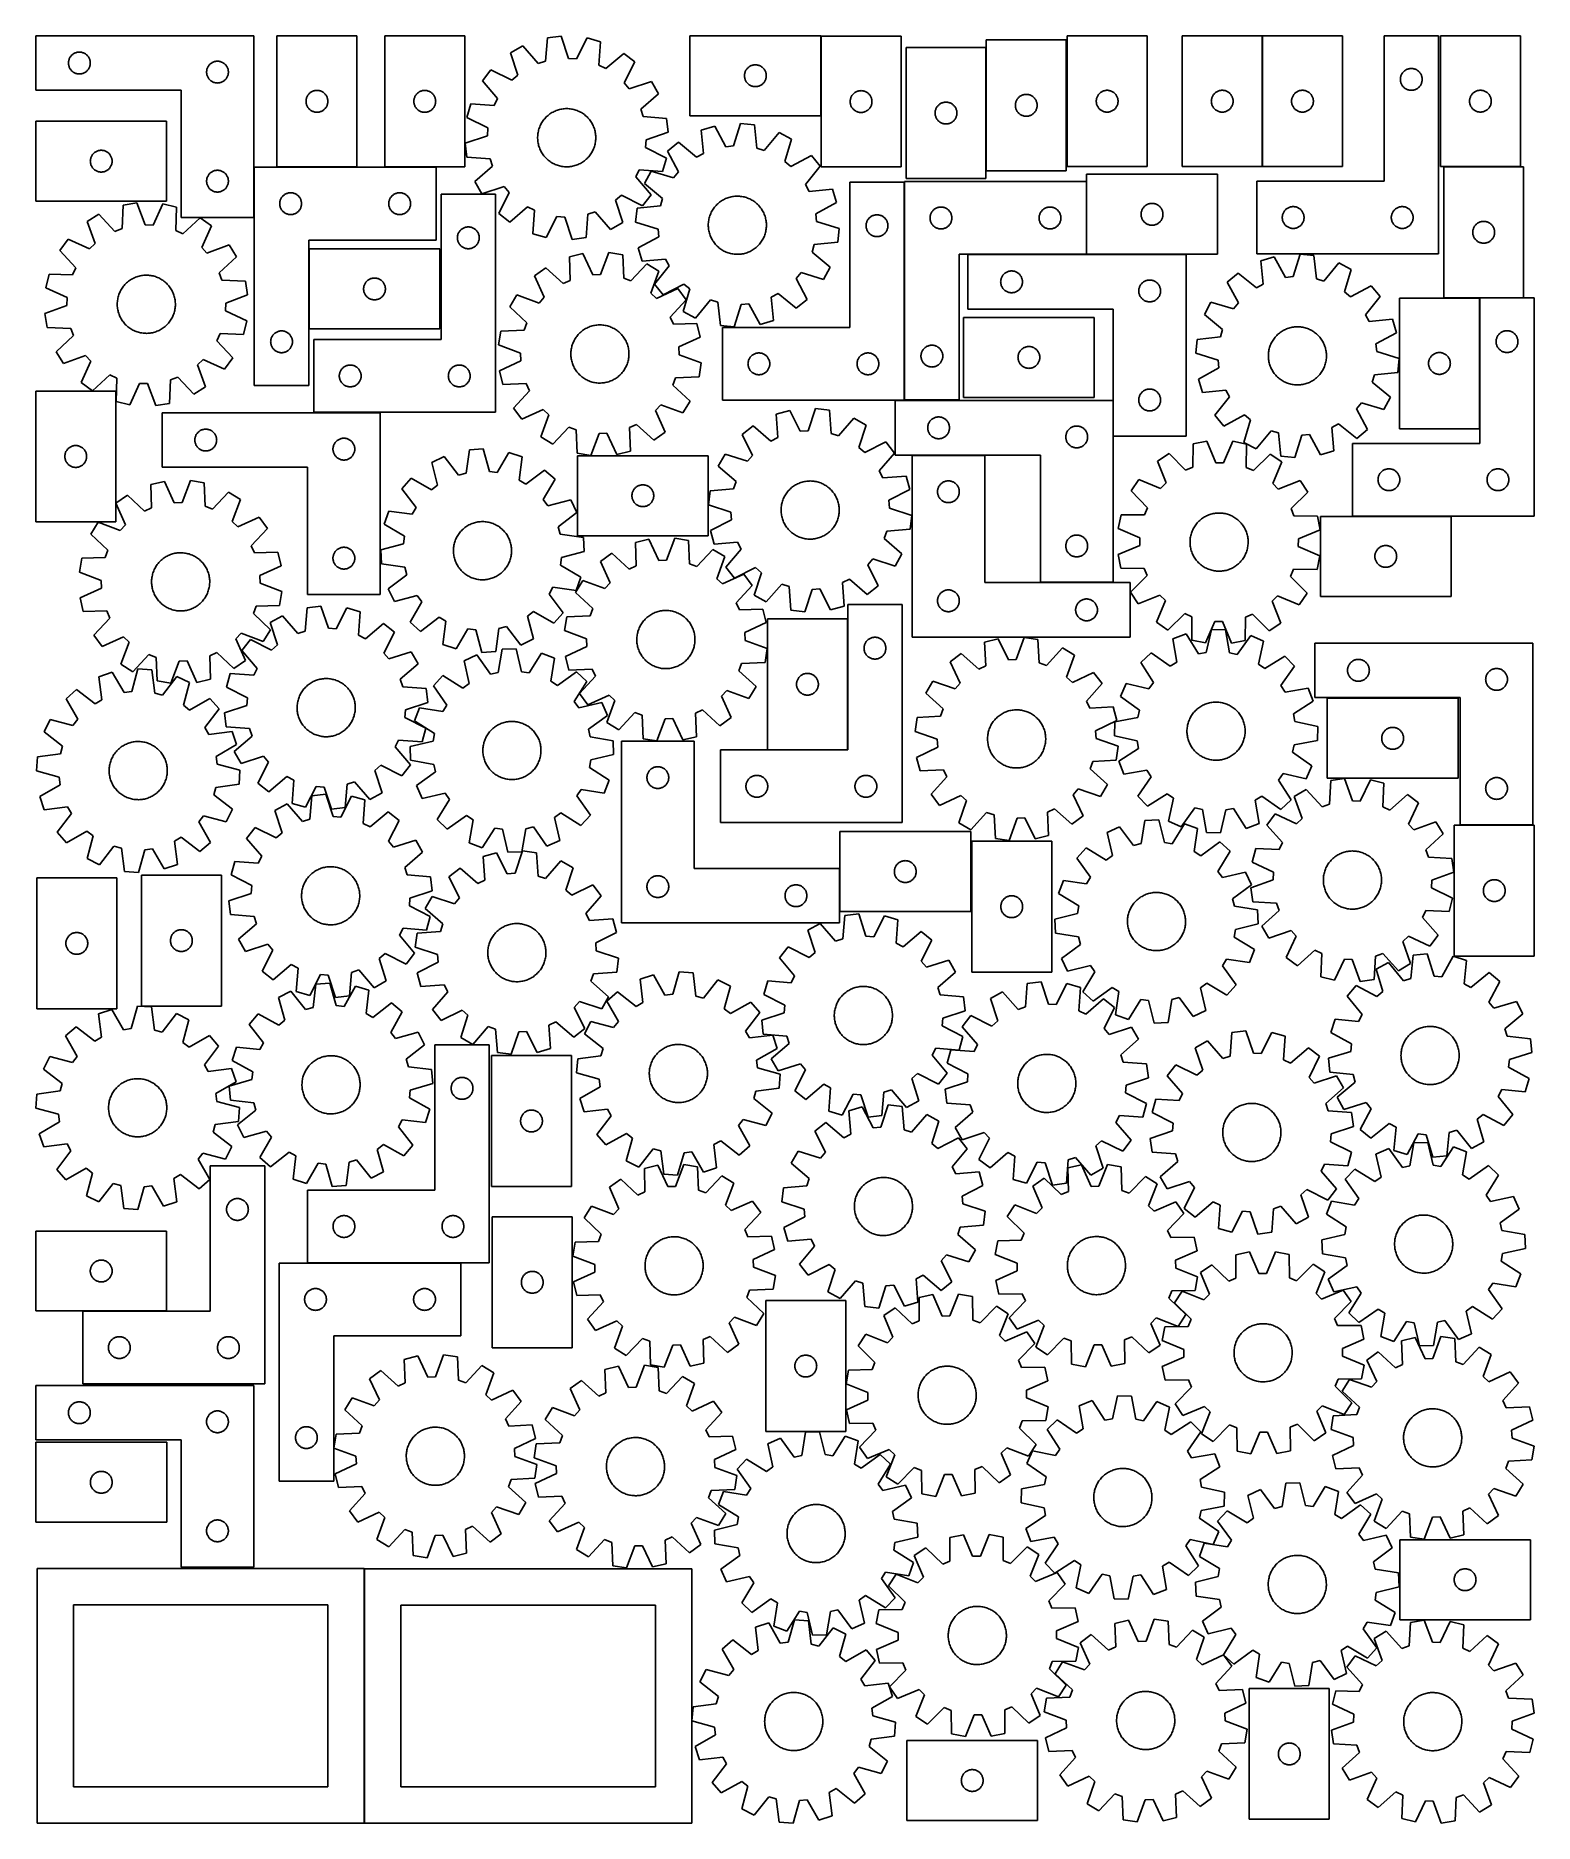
# Model space of a CAD drawing. Header units: millimetres. Extents: x 7 to 1243, y 7 to 1482.
import ezdxf

# ---------------------------------------------------------------- set-up
doc = ezdxf.new("R2010")
doc.units = ezdxf.units.MM
doc.layers.add('CUT', color=7, linetype='CONTINUOUS', true_color=0x000000)

msp = doc.modelspace()

# ---------------------------------------------------------------- linework, layer by layer
at = {"layer": 'CUT'}
for p, q in [((186.544001, 1481.80744), (6.544001, 1481.80744)), ((6.544001, 1481.80744), (6.544001, 1436.80744)), ((186.544001, 1331.80744), (186.544001, 1481.80744)), ((205.659294, 1481.70929), (205.659294, 1373.70929)), ((271.659294, 1481.70929), (205.659294, 1481.70929)), ((271.659294, 1373.70929), (271.659294, 1481.70929)), ((360.659543, 1481.670719), (294.659543, 1481.670719)), ((294.659543, 1481.670719), (294.659543, 1373.670719)), ((360.659543, 1373.670719), (360.659543, 1481.670719)), ((428.847139, 1480.136906), (427.349138, 1460.818562)), ((440.297083, 1481.545535), (428.847139, 1480.136906)), ((446.432824, 1463.166332), (440.297083, 1481.545535)), ((461.621867, 1479.965908), (452.845084, 1462.691346)), ((472.739295, 1476.885608), (461.621867, 1479.965908)), ((471.374564, 1457.557392), (472.739295, 1476.885608)), ((654.560483, 1481.814761), (546.560483, 1481.814761)), ((546.560483, 1481.814761), (546.560483, 1415.814761)), ((654.560483, 1415.814761), (654.560483, 1481.814761)), ((720.782223, 1481.508121), (654.782223, 1481.508121)), ((654.782223, 1481.508121), (654.782223, 1373.508121)), ((720.782223, 1373.508121), (720.782223, 1481.508121)), ((857.144437, 1478.405582), (791.144437, 1478.405582)), ((791.144437, 1478.405582), (791.144437, 1370.405582)), ((857.144437, 1370.405582), (857.144437, 1478.405582)), ((923.92767, 1481.789615), (857.92767, 1481.789615)), ((857.92767, 1481.789615), (857.92767, 1373.789615)), ((923.92767, 1373.789615), (923.92767, 1481.789615)), ((952.916313, 1481.80597), (952.916313, 1373.80597)), ((1018.916313, 1481.80597), (952.916313, 1481.80597)), ((1018.916313, 1373.80597), (1018.916313, 1481.80597)), ((1085.161206, 1481.801334), (1019.161206, 1481.801334)), ((1019.161206, 1481.801334), (1019.161206, 1373.801334)), ((1085.161206, 1373.801334), (1085.161206, 1481.801334)), ((1164.489911, 1481.789615), (1119.489911, 1481.789615)), ((1119.489911, 1481.789615), (1119.489911, 1361.789615)), ((1164.489911, 1301.789615), (1164.489911, 1481.789615)), ((1232.046651, 1481.818668), (1166.046651, 1481.818668)), ((1166.046651, 1481.818668), (1166.046651, 1373.818668)), ((1232.046651, 1373.818668), (1232.046651, 1481.818668)), ((33.620997, 1460.482176), (33.716933, 1461.063253)), ((33.716933, 1461.063253), (33.850668, 1461.636811)), ((33.850668, 1461.636811), (34.02163, 1462.200395)), ((34.02163, 1462.200395), (34.229085, 1462.751591)), ((34.229085, 1462.751591), (34.472146, 1463.288038)), ((34.472146, 1463.288038), (34.749772, 1463.80744)), ((34.749772, 1463.80744), (35.060774, 1464.307572)), ((35.060774, 1464.307572), (35.403821, 1464.786293)), ((35.403821, 1464.786293), (35.777442, 1465.241552)), ((35.777442, 1465.241552), (36.18004, 1465.671401)), ((36.18004, 1465.671401), (36.609888, 1466.073998)), ((36.609888, 1466.073998), (37.065148, 1466.44762)), ((37.065148, 1466.44762), (37.543869, 1466.790667)), ((37.543869, 1466.790667), (38.044001, 1467.101669)), ((38.044001, 1467.101669), (38.563403, 1467.379295)), ((38.563403, 1467.379295), (39.09985, 1467.622356)), ((39.09985, 1467.622356), (39.651046, 1467.829811)), ((39.651046, 1467.829811), (40.214629, 1468.000772)), ((40.214629, 1468.000772), (40.788188, 1468.134508)), ((40.788188, 1468.134508), (41.369265, 1468.230444)), ((41.369265, 1468.230444), (41.955373, 1468.28817)), ((41.955373, 1468.28817), (42.544001, 1468.30744)), ((42.544001, 1468.30744), (43.132629, 1468.28817)), ((43.132629, 1468.28817), (43.718736, 1468.230444)), ((43.718736, 1468.230444), (44.299814, 1468.134508)), ((44.299814, 1468.134508), (44.873372, 1468.000772)), ((44.873372, 1468.000772), (45.436956, 1467.829811)), ((45.436956, 1467.829811), (45.988152, 1467.622356)), ((45.988152, 1467.622356), (46.524599, 1467.379295)), ((46.524599, 1467.379295), (47.044001, 1467.101669)), ((47.044001, 1467.101669), (47.544133, 1466.790667)), ((47.544133, 1466.790667), (48.022854, 1466.44762)), ((48.022854, 1466.44762), (48.478113, 1466.073998)), ((48.478113, 1466.073998), (48.907962, 1465.671401)), ((48.907962, 1465.671401), (49.310559, 1465.241552)), ((49.310559, 1465.241552), (49.684181, 1464.786293)), ((49.684181, 1464.786293), (50.027227, 1464.307572)), ((50.027227, 1464.307572), (50.338229, 1463.80744)), ((50.338229, 1463.80744), (50.615855, 1463.288038)), ((50.615855, 1463.288038), (50.858917, 1462.751591)), ((50.858917, 1462.751591), (51.066372, 1462.200395)), ((51.066372, 1462.200395), (51.237333, 1461.636811)), ((51.237333, 1461.636811), (51.371068, 1461.063253)), ((51.371068, 1461.063253), (51.467005, 1460.482176)), ((154.214629, 1460.500772), (154.788188, 1460.634508)), ((154.788188, 1460.634508), (155.369265, 1460.730444)), ((155.369265, 1460.730444), (155.955373, 1460.78817)), ((155.955373, 1460.78817), (156.544001, 1460.80744)), ((156.544001, 1460.80744), (157.132629, 1460.78817)), ((157.132629, 1460.78817), (157.718736, 1460.730444)), ((157.718736, 1460.730444), (158.299814, 1460.634508)), ((158.299814, 1460.634508), (158.873372, 1460.500772)), ((408.541111, 1473.435649), (398.5018, 1467.752541)), ((398.5018, 1467.752541), (404.510638, 1449.331459)), ((421.243213, 1458.803526), (408.541111, 1473.435649)), ((427.349138, 1460.818562), (421.243213, 1458.803526)), ((452.845084, 1462.691346), (446.432824, 1463.166332)), ((491.836329, 1467.265581), (477.11695, 1454.664696)), ((500.928714, 1460.165299), (491.836329, 1467.265581)), ((790.905453, 1472.015689), (724.905453, 1472.015689)), ((724.905453, 1472.015689), (724.905453, 1364.015689)), ((790.905453, 1364.015689), (790.905453, 1472.015689)), ((33.544001, 1459.30744), (33.56327, 1459.896068)), ((33.56327, 1458.718812), (33.544001, 1459.30744)), ((33.56327, 1459.896068), (33.620997, 1460.482176)), ((33.620997, 1458.132704), (33.56327, 1458.718812)), ((33.716933, 1457.551627), (33.620997, 1458.132704)), ((33.850668, 1456.978069), (33.716933, 1457.551627)), ((34.02163, 1456.414485), (33.850668, 1456.978069)), ((34.229085, 1455.863289), (34.02163, 1456.414485)), ((34.472146, 1455.326842), (34.229085, 1455.863289)), ((34.749772, 1454.80744), (34.472146, 1455.326842)), ((35.060774, 1454.307308), (34.749772, 1454.80744)), ((35.403821, 1453.828587), (35.060774, 1454.307308)), ((35.777442, 1453.373328), (35.403821, 1453.828587)), ((36.18004, 1452.943479), (35.777442, 1453.373328)), ((36.609888, 1452.540882), (36.18004, 1452.943479)), ((37.065148, 1452.16726), (36.609888, 1452.540882)), ((37.543869, 1451.824214), (37.065148, 1452.16726)), ((38.044001, 1451.513211), (37.543869, 1451.824214)), ((38.563403, 1451.235585), (38.044001, 1451.513211)), ((39.09985, 1450.992524), (38.563403, 1451.235585)), ((39.651046, 1450.785069), (39.09985, 1450.992524)), ((40.214629, 1450.614108), (39.651046, 1450.785069)), ((40.788188, 1450.480373), (40.214629, 1450.614108)), ((41.369265, 1450.384436), (40.788188, 1450.480373)), ((41.955373, 1450.32671), (41.369265, 1450.384436)), ((42.544001, 1450.30744), (41.955373, 1450.32671)), ((43.132629, 1450.32671), (42.544001, 1450.30744)), ((43.718736, 1450.384436), (43.132629, 1450.32671)), ((44.299814, 1450.480373), (43.718736, 1450.384436)), ((44.873372, 1450.614108), (44.299814, 1450.480373)), ((45.436956, 1450.785069), (44.873372, 1450.614108)), ((45.988152, 1450.992524), (45.436956, 1450.785069)), ((46.524599, 1451.235585), (45.988152, 1450.992524)), ((47.044001, 1451.513211), (46.524599, 1451.235585)), ((47.544133, 1451.824214), (47.044001, 1451.513211)), ((48.022854, 1452.16726), (47.544133, 1451.824214)), ((48.478113, 1452.540882), (48.022854, 1452.16726)), ((48.907962, 1452.943479), (48.478113, 1452.540882)), ((49.310559, 1453.373328), (48.907962, 1452.943479)), ((49.684181, 1453.828587), (49.310559, 1453.373328)), ((50.027227, 1454.307308), (49.684181, 1453.828587)), ((50.338229, 1454.80744), (50.027227, 1454.307308)), ((50.615855, 1455.326842), (50.338229, 1454.80744)), ((50.858917, 1455.863289), (50.615855, 1455.326842)), ((51.066372, 1456.414485), (50.858917, 1455.863289)), ((51.237333, 1456.978069), (51.066372, 1456.414485)), ((51.371068, 1457.551627), (51.237333, 1456.978069)), ((51.467005, 1458.132704), (51.371068, 1457.551627)), ((51.467005, 1460.482176), (51.524731, 1459.896068)), ((51.524731, 1458.718812), (51.467005, 1458.132704)), ((51.524731, 1459.896068), (51.544001, 1459.30744)), ((51.544001, 1459.30744), (51.524731, 1458.718812)), ((147.544001, 1451.80744), (147.56327, 1452.396068)), ((147.56327, 1451.218812), (147.544001, 1451.80744)), ((147.56327, 1452.396068), (147.620997, 1452.982176)), ((147.620997, 1450.632704), (147.56327, 1451.218812)), ((147.620997, 1452.982176), (147.716933, 1453.563253)), ((147.716933, 1450.051627), (147.620997, 1450.632704)), ((147.716933, 1453.563253), (147.850668, 1454.136811)), ((147.850668, 1449.478069), (147.716933, 1450.051627)), ((147.850668, 1454.136811), (148.02163, 1454.700395)), ((148.02163, 1448.914485), (147.850668, 1449.478069)), ((148.02163, 1454.700395), (148.229085, 1455.251591)), ((148.229085, 1448.363289), (148.02163, 1448.914485)), ((148.229085, 1455.251591), (148.472146, 1455.788038)), ((148.472146, 1447.826842), (148.229085, 1448.363289)), ((148.472146, 1455.788038), (148.749772, 1456.30744)), ((148.749772, 1447.30744), (148.472146, 1447.826842)), ((148.749772, 1456.30744), (149.060774, 1456.807572)), ((149.060774, 1446.807308), (148.749772, 1447.30744)), ((149.060774, 1456.807572), (149.403821, 1457.286293)), ((149.403821, 1446.328587), (149.060774, 1446.807308)), ((149.403821, 1457.286293), (149.777442, 1457.741552)), ((149.777442, 1445.873328), (149.403821, 1446.328587)), ((149.777442, 1457.741552), (150.18004, 1458.171401)), ((150.18004, 1445.443479), (149.777442, 1445.873328)), ((150.18004, 1458.171401), (150.609888, 1458.573998)), ((150.609888, 1458.573998), (151.065148, 1458.94762)), ((151.065148, 1458.94762), (151.543869, 1459.290667)), ((151.543869, 1459.290667), (152.044001, 1459.601669)), ((152.044001, 1459.601669), (152.563403, 1459.879295)), ((152.563403, 1459.879295), (153.09985, 1460.122356)), ((153.09985, 1460.122356), (153.651046, 1460.329811)), ((153.651046, 1460.329811), (154.214629, 1460.500772)), ((158.873372, 1460.500772), (159.436956, 1460.329811)), ((159.436956, 1460.329811), (159.988152, 1460.122356)), ((159.988152, 1460.122356), (160.524599, 1459.879295)), ((160.524599, 1459.879295), (161.044001, 1459.601669)), ((161.044001, 1459.601669), (161.544133, 1459.290667)), ((161.544133, 1459.290667), (162.022854, 1458.94762)), ((162.022854, 1458.94762), (162.478113, 1458.573998)), ((162.478113, 1458.573998), (162.907962, 1458.171401)), ((162.907962, 1458.171401), (163.310559, 1457.741552)), ((163.310559, 1445.873328), (162.907962, 1445.443479)), ((163.310559, 1457.741552), (163.684181, 1457.286293)), ((163.684181, 1446.328587), (163.310559, 1445.873328)), ((163.684181, 1457.286293), (164.027227, 1456.807572)), ((164.027227, 1446.807308), (163.684181, 1446.328587)), ((164.027227, 1456.807572), (164.338229, 1456.30744)), ((164.338229, 1447.30744), (164.027227, 1446.807308)), ((164.338229, 1456.30744), (164.615855, 1455.788038)), ((164.615855, 1447.826842), (164.338229, 1447.30744)), ((164.615855, 1455.788038), (164.858917, 1455.251591)), ((164.858917, 1448.363289), (164.615855, 1447.826842)), ((164.858917, 1455.251591), (165.066372, 1454.700395)), ((165.066372, 1448.914485), (164.858917, 1448.363289)), ((165.066372, 1454.700395), (165.237333, 1454.136811)), ((165.237333, 1449.478069), (165.066372, 1448.914485)), ((165.237333, 1454.136811), (165.371068, 1453.563253)), ((165.371068, 1450.051627), (165.237333, 1449.478069)), ((165.371068, 1453.563253), (165.467005, 1452.982176)), ((165.467005, 1450.632704), (165.371068, 1450.051627)), ((165.467005, 1452.982176), (165.524731, 1452.396068)), ((165.524731, 1451.218812), (165.467005, 1450.632704)), ((165.524731, 1452.396068), (165.544001, 1451.80744)), ((165.544001, 1451.80744), (165.524731, 1451.218812)), ((382.305937, 1453.790607), (375.205654, 1444.698222)), ((399.64062, 1445.133172), (382.305937, 1453.790607)), ((404.510638, 1449.331459), (399.64062, 1445.133172)), ((477.11695, 1454.664696), (471.374564, 1457.557392)), ((492.271279, 1442.830616), (500.928714, 1460.165299)), ((591.560483, 1448.814761), (591.579753, 1449.403389)), ((591.579753, 1448.226133), (591.560483, 1448.814761)), ((591.579753, 1449.403389), (591.637479, 1449.989497)), ((591.637479, 1447.640025), (591.579753, 1448.226133)), ((591.637479, 1449.989497), (591.733416, 1450.570574)), ((591.733416, 1447.058948), (591.637479, 1447.640025)), ((591.733416, 1450.570574), (591.867151, 1451.144132)), ((591.867151, 1446.485389), (591.733416, 1447.058948)), ((591.867151, 1451.144132), (592.038112, 1451.707716)), ((592.038112, 1445.921806), (591.867151, 1446.485389)), ((592.038112, 1451.707716), (592.245567, 1452.258912)), ((592.245567, 1445.37061), (592.038112, 1445.921806)), ((592.245567, 1452.258912), (592.488628, 1452.795359)), ((592.488628, 1452.795359), (592.766254, 1453.314761)), ((592.766254, 1453.314761), (593.077257, 1453.814893)), ((593.077257, 1453.814893), (593.420303, 1454.293614)), ((593.420303, 1454.293614), (593.793925, 1454.748873)), ((593.793925, 1454.748873), (594.196522, 1455.178722)), ((594.196522, 1455.178722), (594.626371, 1455.581319)), ((594.626371, 1455.581319), (595.08163, 1455.954941)), ((595.08163, 1455.954941), (595.560351, 1456.297987)), ((595.560351, 1456.297987), (596.060483, 1456.608989)), ((596.060483, 1456.608989), (596.579885, 1456.886616)), ((596.579885, 1456.886616), (597.116332, 1457.129677)), ((597.116332, 1457.129677), (597.667528, 1457.337132)), ((597.667528, 1457.337132), (598.231112, 1457.508093)), ((598.231112, 1457.508093), (598.80467, 1457.641828)), ((598.80467, 1457.641828), (599.385747, 1457.737765)), ((599.385747, 1457.737765), (599.971855, 1457.795491)), ((599.971855, 1457.795491), (600.560483, 1457.814761)), ((600.560483, 1457.814761), (601.149111, 1457.795491)), ((601.149111, 1457.795491), (601.735219, 1457.737765)), ((601.735219, 1457.737765), (602.316296, 1457.641828)), ((602.316296, 1457.641828), (602.889854, 1457.508093)), ((602.889854, 1457.508093), (603.453438, 1457.337132)), ((603.453438, 1457.337132), (604.004634, 1457.129677)), ((604.004634, 1457.129677), (604.541081, 1456.886616)), ((604.541081, 1456.886616), (605.060483, 1456.608989)), ((605.060483, 1456.608989), (605.560615, 1456.297987)), ((605.560615, 1456.297987), (606.039336, 1455.954941)), ((606.039336, 1455.954941), (606.494595, 1455.581319)), ((606.494595, 1455.581319), (606.924444, 1455.178722)), ((606.924444, 1455.178722), (607.327041, 1454.748873)), ((607.327041, 1454.748873), (607.700663, 1454.293614)), ((607.700663, 1454.293614), (608.04371, 1453.814893)), ((608.04371, 1453.814893), (608.354712, 1453.314761)), ((608.354712, 1453.314761), (608.632338, 1452.795359)), ((608.632338, 1452.795359), (608.875399, 1452.258912)), ((608.875399, 1452.258912), (609.082854, 1451.707716)), ((609.082854, 1445.921806), (608.875399, 1445.37061)), ((609.082854, 1451.707716), (609.253815, 1451.144132)), ((609.253815, 1446.485389), (609.082854, 1445.921806)), ((609.253815, 1451.144132), (609.387551, 1450.570574)), ((609.387551, 1447.058948), (609.253815, 1446.485389)), ((609.387551, 1450.570574), (609.483487, 1449.989497)), ((609.483487, 1447.640025), (609.387551, 1447.058948)), ((609.483487, 1449.989497), (609.541213, 1449.403389)), ((609.541213, 1448.226133), (609.483487, 1447.640025)), ((609.541213, 1449.403389), (609.560483, 1448.814761)), ((609.560483, 1448.814761), (609.541213, 1448.226133)), ((1132.989911, 1445.789615), (1133.00918, 1446.378243)), ((1133.00918, 1446.378243), (1133.066907, 1446.964351)), ((1133.066907, 1446.964351), (1133.162843, 1447.545428)), ((1133.162843, 1447.545428), (1133.296578, 1448.118986)), ((1133.296578, 1448.118986), (1133.46754, 1448.68257)), ((1133.46754, 1448.68257), (1133.674995, 1449.233766)), ((1133.674995, 1449.233766), (1133.918056, 1449.770213)), ((1133.918056, 1449.770213), (1134.195682, 1450.289615)), ((1134.195682, 1450.289615), (1134.506684, 1450.789747)), ((1134.506684, 1450.789747), (1134.849731, 1451.268468)), ((1134.849731, 1451.268468), (1135.223352, 1451.723727)), ((1135.223352, 1451.723727), (1135.62595, 1452.153576)), ((1135.62595, 1452.153576), (1136.055798, 1452.556173)), ((1136.055798, 1452.556173), (1136.511058, 1452.929795)), ((1136.511058, 1452.929795), (1136.989779, 1453.272842)), ((1136.989779, 1453.272842), (1137.489911, 1453.583844)), ((1137.489911, 1453.583844), (1138.009313, 1453.86147)), ((1138.009313, 1453.86147), (1138.54576, 1454.104531)), ((1138.54576, 1454.104531), (1139.096956, 1454.311986)), ((1139.096956, 1454.311986), (1139.660539, 1454.482947)), ((1139.660539, 1454.482947), (1140.234098, 1454.616683)), ((1140.234098, 1454.616683), (1140.815175, 1454.712619)), ((1140.815175, 1454.712619), (1141.401283, 1454.770345)), ((1141.401283, 1454.770345), (1141.989911, 1454.789615)), ((1141.989911, 1454.789615), (1142.578539, 1454.770345)), ((1142.578539, 1454.770345), (1143.164646, 1454.712619)), ((1143.164646, 1454.712619), (1143.745724, 1454.616683)), ((1143.745724, 1454.616683), (1144.319282, 1454.482947)), ((1144.319282, 1454.482947), (1144.882866, 1454.311986)), ((1144.882866, 1454.311986), (1145.434062, 1454.104531)), ((1145.434062, 1454.104531), (1145.970509, 1453.86147)), ((1145.970509, 1453.86147), (1146.489911, 1453.583844)), ((1146.489911, 1453.583844), (1146.990043, 1453.272842)), ((1146.990043, 1453.272842), (1147.468764, 1452.929795)), ((1147.468764, 1452.929795), (1147.924023, 1452.556173)), ((1147.924023, 1452.556173), (1148.353872, 1452.153576)), ((1148.353872, 1452.153576), (1148.756469, 1451.723727)), ((1148.756469, 1451.723727), (1149.130091, 1451.268468)), ((1149.130091, 1451.268468), (1149.473137, 1450.789747)), ((1149.473137, 1450.789747), (1149.784139, 1450.289615)), ((1149.784139, 1450.289615), (1150.061765, 1449.770213)), ((1150.061765, 1449.770213), (1150.304827, 1449.233766)), ((1150.304827, 1449.233766), (1150.512282, 1448.68257)), ((1150.512282, 1448.68257), (1150.683243, 1448.118986)), ((1150.683243, 1448.118986), (1150.816978, 1447.545428)), ((1150.816978, 1447.545428), (1150.912915, 1446.964351)), ((1150.912915, 1446.964351), (1150.970641, 1446.378243)), ((1150.970641, 1446.378243), (1150.989911, 1445.789615)), ((6.544001, 1436.80744), (126.544001, 1436.80744)), ((126.544001, 1436.80744), (126.544001, 1331.80744)), ((150.609888, 1445.040882), (150.18004, 1445.443479)), ((151.065148, 1444.66726), (150.609888, 1445.040882)), ((151.543869, 1444.324214), (151.065148, 1444.66726)), ((152.044001, 1444.013211), (151.543869, 1444.324214)), ((152.563403, 1443.735585), (152.044001, 1444.013211)), ((153.09985, 1443.492524), (152.563403, 1443.735585)), ((153.651046, 1443.285069), (153.09985, 1443.492524)), ((154.214629, 1443.114108), (153.651046, 1443.285069)), ((154.788188, 1442.980373), (154.214629, 1443.114108)), ((155.369265, 1442.884436), (154.788188, 1442.980373)), ((155.955373, 1442.82671), (155.369265, 1442.884436)), ((156.544001, 1442.80744), (155.955373, 1442.82671)), ((157.132629, 1442.82671), (156.544001, 1442.80744)), ((157.718736, 1442.884436), (157.132629, 1442.82671)), ((158.299814, 1442.980373), (157.718736, 1442.884436)), ((158.873372, 1443.114108), (158.299814, 1442.980373)), ((159.436956, 1443.285069), (158.873372, 1443.114108)), ((159.988152, 1443.492524), (159.436956, 1443.285069)), ((160.524599, 1443.735585), (159.988152, 1443.492524)), ((161.044001, 1444.013211), (160.524599, 1443.735585)), ((161.544133, 1444.324214), (161.044001, 1444.013211)), ((162.022854, 1444.66726), (161.544133, 1444.324214)), ((162.478113, 1445.040882), (162.022854, 1444.66726)), ((162.907962, 1445.443479), (162.478113, 1445.040882)), ((230.136923, 1430.602245), (230.344378, 1431.153441)), ((230.344378, 1431.153441), (230.587439, 1431.689888)), ((230.587439, 1431.689888), (230.865065, 1432.20929)), ((230.865065, 1432.20929), (231.176067, 1432.709422)), ((231.176067, 1432.709422), (231.519114, 1433.188143)), ((231.519114, 1433.188143), (231.892736, 1433.643402)), ((231.892736, 1433.643402), (232.295333, 1434.073251)), ((232.295333, 1434.073251), (232.725182, 1434.475848)), ((232.725182, 1434.475848), (233.180441, 1434.84947)), ((233.180441, 1434.84947), (233.659162, 1435.192516)), ((233.659162, 1435.192516), (234.159294, 1435.503518)), ((234.159294, 1435.503518), (234.678696, 1435.781145)), ((234.678696, 1435.781145), (235.215143, 1436.024206)), ((235.215143, 1436.024206), (235.766339, 1436.231661)), ((235.766339, 1436.231661), (236.329922, 1436.402622)), ((236.329922, 1436.402622), (236.903481, 1436.536357)), ((236.903481, 1436.536357), (237.484558, 1436.632294)), ((237.484558, 1436.632294), (238.070666, 1436.69002)), ((238.070666, 1436.69002), (238.659294, 1436.70929)), ((238.659294, 1436.70929), (239.247922, 1436.69002)), ((239.247922, 1436.69002), (239.83403, 1436.632294)), ((239.83403, 1436.632294), (240.415107, 1436.536357)), ((240.415107, 1436.536357), (240.988665, 1436.402622)), ((240.988665, 1436.402622), (241.552249, 1436.231661)), ((241.552249, 1436.231661), (242.103445, 1436.024206)), ((242.103445, 1436.024206), (242.639892, 1435.781145)), ((242.639892, 1435.781145), (243.159294, 1435.503518)), ((243.159294, 1435.503518), (243.659426, 1435.192516)), ((243.659426, 1435.192516), (244.138147, 1434.84947)), ((244.138147, 1434.84947), (244.593406, 1434.475848)), ((244.593406, 1434.475848), (245.023255, 1434.073251)), ((245.023255, 1434.073251), (245.425852, 1433.643402)), ((245.425852, 1433.643402), (245.799474, 1433.188143)), ((245.799474, 1433.188143), (246.14252, 1432.709422)), ((246.14252, 1432.709422), (246.453522, 1432.20929)), ((246.453522, 1432.20929), (246.731149, 1431.689888)), ((246.731149, 1431.689888), (246.97421, 1431.153441)), ((246.97421, 1431.153441), (247.181665, 1430.602245)), ((319.137172, 1430.563674), (319.344627, 1431.114869)), ((319.344627, 1431.114869), (319.587688, 1431.651317)), ((319.587688, 1431.651317), (319.865314, 1432.170719)), ((319.865314, 1432.170719), (320.176316, 1432.670851)), ((320.176316, 1432.670851), (320.519363, 1433.149571)), ((320.519363, 1433.149571), (320.892984, 1433.604831)), ((320.892984, 1433.604831), (321.295582, 1434.03468)), ((321.295582, 1434.03468), (321.72543, 1434.437277)), ((321.72543, 1434.437277), (322.18069, 1434.810899)), ((322.18069, 1434.810899), (322.659411, 1435.153945)), ((322.659411, 1435.153945), (323.159543, 1435.464947)), ((323.159543, 1435.464947), (323.678945, 1435.742573)), ((323.678945, 1435.742573), (324.215392, 1435.985634)), ((324.215392, 1435.985634), (324.766588, 1436.19309)), ((324.766588, 1436.19309), (325.330171, 1436.364051)), ((325.330171, 1436.364051), (325.90373, 1436.497786)), ((325.90373, 1436.497786), (326.484807, 1436.593722)), ((326.484807, 1436.593722), (327.070915, 1436.651449)), ((327.070915, 1436.651449), (327.659543, 1436.670719)), ((327.659543, 1436.670719), (328.248171, 1436.651449)), ((328.248171, 1436.651449), (328.834278, 1436.593722)), ((328.834278, 1436.593722), (329.415356, 1436.497786)), ((329.415356, 1436.497786), (329.988914, 1436.364051)), ((329.988914, 1436.364051), (330.552498, 1436.19309)), ((330.552498, 1436.19309), (331.103694, 1435.985634)), ((331.103694, 1435.985634), (331.640141, 1435.742573)), ((331.640141, 1435.742573), (332.159543, 1435.464947)), ((332.159543, 1435.464947), (332.659675, 1435.153945)), ((332.659675, 1435.153945), (333.138396, 1434.810899)), ((333.138396, 1434.810899), (333.593655, 1434.437277)), ((333.593655, 1434.437277), (334.023504, 1434.03468)), ((334.023504, 1434.03468), (334.426101, 1433.604831)), ((334.426101, 1433.604831), (334.799723, 1433.149571)), ((334.799723, 1433.149571), (335.142769, 1432.670851)), ((335.142769, 1432.670851), (335.453771, 1432.170719)), ((335.453771, 1432.170719), (335.731397, 1431.651317)), ((335.731397, 1431.651317), (335.974459, 1431.114869)), ((335.974459, 1431.114869), (336.181914, 1430.563674)), ((375.205654, 1444.698222), (387.80654, 1429.978844)), ((496.469565, 1437.960598), (492.271279, 1442.830616)), ((514.890648, 1443.969436), (496.469565, 1437.960598)), ((505.941633, 1421.228023), (520.573756, 1433.930125)), ((520.573756, 1433.930125), (514.890648, 1443.969436)), ((592.488628, 1444.834163), (592.245567, 1445.37061)), ((592.766254, 1444.314761), (592.488628, 1444.834163)), ((593.077257, 1443.814629), (592.766254, 1444.314761)), ((593.420303, 1443.335908), (593.077257, 1443.814629)), ((593.793925, 1442.880649), (593.420303, 1443.335908)), ((594.196522, 1442.4508), (593.793925, 1442.880649)), ((594.626371, 1442.048203), (594.196522, 1442.4508)), ((595.08163, 1441.674581), (594.626371, 1442.048203)), ((595.560351, 1441.331534), (595.08163, 1441.674581)), ((596.060483, 1441.020532), (595.560351, 1441.331534)), ((596.579885, 1440.742906), (596.060483, 1441.020532)), ((597.116332, 1440.499845), (596.579885, 1440.742906)), ((597.667528, 1440.29239), (597.116332, 1440.499845)), ((598.231112, 1440.121428), (597.667528, 1440.29239)), ((598.80467, 1439.987693), (598.231112, 1440.121428)), ((599.385747, 1439.891757), (598.80467, 1439.987693)), ((599.971855, 1439.834031), (599.385747, 1439.891757)), ((600.560483, 1439.814761), (599.971855, 1439.834031)), ((601.149111, 1439.834031), (600.560483, 1439.814761)), ((601.735219, 1439.891757), (601.149111, 1439.834031)), ((602.316296, 1439.987693), (601.735219, 1439.891757)), ((602.889854, 1440.121428), (602.316296, 1439.987693)), ((603.453438, 1440.29239), (602.889854, 1440.121428)), ((604.004634, 1440.499845), (603.453438, 1440.29239)), ((604.541081, 1440.742906), (604.004634, 1440.499845)), ((605.060483, 1441.020532), (604.541081, 1440.742906)), ((605.560615, 1441.331534), (605.060483, 1441.020532)), ((606.039336, 1441.674581), (605.560615, 1441.331534)), ((606.494595, 1442.048203), (606.039336, 1441.674581)), ((606.924444, 1442.4508), (606.494595, 1442.048203)), ((607.327041, 1442.880649), (606.924444, 1442.4508)), ((607.700663, 1443.335908), (607.327041, 1442.880649)), ((608.04371, 1443.814629), (607.700663, 1443.335908)), ((608.354712, 1444.314761), (608.04371, 1443.814629)), ((608.632338, 1444.834163), (608.354712, 1444.314761)), ((608.875399, 1445.37061), (608.632338, 1444.834163)), ((679.467308, 1430.952272), (679.710369, 1431.488719)), ((679.710369, 1431.488719), (679.987995, 1432.008121)), ((679.987995, 1432.008121), (680.298997, 1432.508253)), ((680.298997, 1432.508253), (680.642043, 1432.986974)), ((680.642043, 1432.986974), (681.015665, 1433.442233)), ((681.015665, 1433.442233), (681.418262, 1433.872082)), ((681.418262, 1433.872082), (681.848111, 1434.274679)), ((681.848111, 1434.274679), (682.303371, 1434.648301)), ((682.303371, 1434.648301), (682.782091, 1434.991347)), ((682.782091, 1434.991347), (683.282223, 1435.302349)), ((683.282223, 1435.302349), (683.801625, 1435.579976)), ((683.801625, 1435.579976), (684.338072, 1435.823037)), ((684.338072, 1435.823037), (684.889268, 1436.030492)), ((684.889268, 1436.030492), (685.452852, 1436.201453)), ((685.452852, 1436.201453), (686.02641, 1436.335188)), ((686.02641, 1436.335188), (686.607488, 1436.431125)), ((686.607488, 1436.431125), (687.193595, 1436.488851)), ((687.193595, 1436.488851), (687.782223, 1436.508121)), ((687.782223, 1436.508121), (688.370852, 1436.488851)), ((688.370852, 1436.488851), (688.956959, 1436.431125)), ((688.956959, 1436.431125), (689.538036, 1436.335188)), ((689.538036, 1436.335188), (690.111595, 1436.201453)), ((690.111595, 1436.201453), (690.675179, 1436.030492)), ((690.675179, 1436.030492), (691.226374, 1435.823037)), ((691.226374, 1435.823037), (691.762822, 1435.579976)), ((691.762822, 1435.579976), (692.282223, 1435.302349)), ((692.282223, 1435.302349), (692.782355, 1434.991347)), ((692.782355, 1434.991347), (693.261076, 1434.648301)), ((693.261076, 1434.648301), (693.716336, 1434.274679)), ((693.716336, 1434.274679), (694.146184, 1433.872082)), ((694.146184, 1433.872082), (694.548782, 1433.442233)), ((694.548782, 1433.442233), (694.922403, 1432.986974)), ((694.922403, 1432.986974), (695.26545, 1432.508253)), ((695.26545, 1432.508253), (695.576452, 1432.008121)), ((695.576452, 1432.008121), (695.854078, 1431.488719)), ((695.854078, 1431.488719), (696.097139, 1430.952272)), ((817.780475, 1430.769543), (818.210324, 1431.17214)), ((818.210324, 1431.17214), (818.665584, 1431.545762)), ((818.665584, 1431.545762), (819.144304, 1431.888808)), ((819.144304, 1431.888808), (819.644437, 1432.19981)), ((819.644437, 1432.19981), (820.163838, 1432.477436)), ((820.163838, 1432.477436), (820.700286, 1432.720498)), ((820.700286, 1432.720498), (821.251481, 1432.927953)), ((821.251481, 1432.927953), (821.815065, 1433.098914)), ((821.815065, 1433.098914), (822.388624, 1433.232649)), ((822.388624, 1433.232649), (822.969701, 1433.328586)), ((822.969701, 1433.328586), (823.555808, 1433.386312)), ((823.555808, 1433.386312), (824.144437, 1433.405582)), ((824.144437, 1433.405582), (824.733065, 1433.386312)), ((824.733065, 1433.386312), (825.319172, 1433.328586)), ((825.319172, 1433.328586), (825.900249, 1433.232649)), ((825.900249, 1433.232649), (826.473808, 1433.098914)), ((826.473808, 1433.098914), (827.037392, 1432.927953)), ((827.037392, 1432.927953), (827.588587, 1432.720498)), ((827.588587, 1432.720498), (828.125035, 1432.477436)), ((828.125035, 1432.477436), (828.644437, 1432.19981)), ((828.644437, 1432.19981), (829.144569, 1431.888808)), ((829.144569, 1431.888808), (829.623289, 1431.545762)), ((829.623289, 1431.545762), (830.078549, 1431.17214)), ((830.078549, 1431.17214), (830.508398, 1430.769543)), ((882.405299, 1430.68257), (882.612754, 1431.233766)), ((882.612754, 1431.233766), (882.855815, 1431.770213)), ((882.855815, 1431.770213), (883.133442, 1432.289615)), ((883.133442, 1432.289615), (883.444444, 1432.789747)), ((883.444444, 1432.789747), (883.78749, 1433.268468)), ((883.78749, 1433.268468), (884.161112, 1433.723727)), ((884.161112, 1433.723727), (884.563709, 1434.153576)), ((884.563709, 1434.153576), (884.993558, 1434.556173)), ((884.993558, 1434.556173), (885.448817, 1434.929795)), ((885.448817, 1434.929795), (885.927538, 1435.272842)), ((885.927538, 1435.272842), (886.42767, 1435.583844)), ((886.42767, 1435.583844), (886.947072, 1435.86147)), ((886.947072, 1435.86147), (887.483519, 1436.104531)), ((887.483519, 1436.104531), (888.034715, 1436.311986)), ((888.034715, 1436.311986), (888.598299, 1436.482947)), ((888.598299, 1436.482947), (889.171857, 1436.616683)), ((889.171857, 1436.616683), (889.752934, 1436.712619)), ((889.752934, 1436.712619), (890.339042, 1436.770345)), ((890.339042, 1436.770345), (890.92767, 1436.789615)), ((890.92767, 1436.789615), (891.516298, 1436.770345)), ((891.516298, 1436.770345), (892.102406, 1436.712619)), ((892.102406, 1436.712619), (892.683483, 1436.616683)), ((892.683483, 1436.616683), (893.257042, 1436.482947)), ((893.257042, 1436.482947), (893.820625, 1436.311986)), ((893.820625, 1436.311986), (894.371821, 1436.104531)), ((894.371821, 1436.104531), (894.908268, 1435.86147)), ((894.908268, 1435.86147), (895.42767, 1435.583844)), ((895.42767, 1435.583844), (895.927802, 1435.272842)), ((895.927802, 1435.272842), (896.406523, 1434.929795)), ((896.406523, 1434.929795), (896.861782, 1434.556173)), ((896.861782, 1434.556173), (897.291631, 1434.153576)), ((897.291631, 1434.153576), (897.694228, 1433.723727)), ((897.694228, 1433.723727), (898.06785, 1433.268468)), ((898.06785, 1433.268468), (898.410897, 1432.789747)), ((898.410897, 1432.789747), (898.721899, 1432.289615)), ((898.721899, 1432.289615), (898.999525, 1431.770213)), ((898.999525, 1431.770213), (899.242586, 1431.233766)), ((899.242586, 1431.233766), (899.450041, 1430.68257)), ((977.393942, 1430.698925), (977.601397, 1431.25012)), ((977.601397, 1431.25012), (977.844458, 1431.786568)), ((977.844458, 1431.786568), (978.122084, 1432.30597)), ((978.122084, 1432.30597), (978.433086, 1432.806102)), ((978.433086, 1432.806102), (978.776133, 1433.284822)), ((978.776133, 1433.284822), (979.149755, 1433.740082)), ((979.149755, 1433.740082), (979.552352, 1434.169931)), ((979.552352, 1434.169931), (979.982201, 1434.572528)), ((979.982201, 1434.572528), (980.43746, 1434.94615)), ((980.43746, 1434.94615), (980.916181, 1435.289196)), ((980.916181, 1435.289196), (981.416313, 1435.600198)), ((981.416313, 1435.600198), (981.935715, 1435.877824)), ((981.935715, 1435.877824), (982.472162, 1436.120885)), ((982.472162, 1436.120885), (983.023358, 1436.328341)), ((983.023358, 1436.328341), (983.586941, 1436.499302)), ((983.586941, 1436.499302), (984.1605, 1436.633037)), ((984.1605, 1436.633037), (984.741577, 1436.728973)), ((984.741577, 1436.728973), (985.327685, 1436.7867)), ((985.327685, 1436.7867), (985.916313, 1436.80597)), ((985.916313, 1436.80597), (986.504941, 1436.7867)), ((986.504941, 1436.7867), (987.091049, 1436.728973)), ((987.091049, 1436.728973), (987.672126, 1436.633037)), ((987.672126, 1436.633037), (988.245684, 1436.499302)), ((988.245684, 1436.499302), (988.809268, 1436.328341)), ((988.809268, 1436.328341), (989.360464, 1436.120885)), ((989.360464, 1436.120885), (989.896911, 1435.877824)), ((989.896911, 1435.877824), (990.416313, 1435.600198)), ((990.416313, 1435.600198), (990.916445, 1435.289196)), ((990.916445, 1435.289196), (991.395166, 1434.94615)), ((991.395166, 1434.94615), (991.850425, 1434.572528)), ((991.850425, 1434.572528), (992.280274, 1434.169931)), ((992.280274, 1434.169931), (992.682871, 1433.740082)), ((992.682871, 1433.740082), (993.056493, 1433.284822)), ((993.056493, 1433.284822), (993.399539, 1432.806102)), ((993.399539, 1432.806102), (993.710542, 1432.30597)), ((993.710542, 1432.30597), (993.988168, 1431.786568)), ((993.988168, 1431.786568), (994.231229, 1431.25012)), ((994.231229, 1431.25012), (994.438684, 1430.698925)), ((1043.638835, 1430.694289), (1043.84629, 1431.245485)), ((1043.84629, 1431.245485), (1044.089351, 1431.781932)), ((1044.089351, 1431.781932), (1044.366977, 1432.301334)), ((1044.366977, 1432.301334), (1044.677979, 1432.801466)), ((1044.677979, 1432.801466), (1045.021026, 1433.280187)), ((1045.021026, 1433.280187), (1045.394648, 1433.735446)), ((1045.394648, 1433.735446), (1045.797245, 1434.165295)), ((1045.797245, 1434.165295), (1046.227094, 1434.567892)), ((1046.227094, 1434.567892), (1046.682353, 1434.941514)), ((1046.682353, 1434.941514), (1047.161074, 1435.28456)), ((1047.161074, 1435.28456), (1047.661206, 1435.595562)), ((1047.661206, 1435.595562), (1048.180608, 1435.873188)), ((1048.180608, 1435.873188), (1048.717055, 1436.11625)), ((1048.717055, 1436.11625), (1049.268251, 1436.323705)), ((1049.268251, 1436.323705), (1049.831835, 1436.494666)), ((1049.831835, 1436.494666), (1050.405393, 1436.628401)), ((1050.405393, 1436.628401), (1050.98647, 1436.724337)), ((1050.98647, 1436.724337), (1051.572578, 1436.782064)), ((1051.572578, 1436.782064), (1052.161206, 1436.801334)), ((1052.161206, 1436.801334), (1052.749834, 1436.782064)), ((1052.749834, 1436.782064), (1053.335942, 1436.724337)), ((1053.335942, 1436.724337), (1053.917019, 1436.628401)), ((1053.917019, 1436.628401), (1054.490577, 1436.494666)), ((1054.490577, 1436.494666), (1055.054161, 1436.323705)), ((1055.054161, 1436.323705), (1055.605357, 1436.11625)), ((1055.605357, 1436.11625), (1056.141804, 1435.873188)), ((1056.141804, 1435.873188), (1056.661206, 1435.595562)), ((1056.661206, 1435.595562), (1057.161338, 1435.28456)), ((1057.161338, 1435.28456), (1057.640059, 1434.941514)), ((1057.640059, 1434.941514), (1058.095318, 1434.567892)), ((1058.095318, 1434.567892), (1058.525167, 1434.165295)), ((1058.525167, 1434.165295), (1058.927764, 1433.735446)), ((1058.927764, 1433.735446), (1059.301386, 1433.280187)), ((1059.301386, 1433.280187), (1059.644432, 1432.801466)), ((1059.644432, 1432.801466), (1059.955435, 1432.301334)), ((1059.955435, 1432.301334), (1060.233061, 1431.781932)), ((1060.233061, 1431.781932), (1060.476122, 1431.245485)), ((1060.476122, 1431.245485), (1060.683577, 1430.694289)), ((1133.00918, 1445.200987), (1132.989911, 1445.789615)), ((1133.066907, 1444.614879), (1133.00918, 1445.200987)), ((1133.162843, 1444.033802), (1133.066907, 1444.614879)), ((1133.296578, 1443.460244), (1133.162843, 1444.033802)), ((1133.46754, 1442.89666), (1133.296578, 1443.460244)), ((1133.674995, 1442.345464), (1133.46754, 1442.89666)), ((1133.918056, 1441.809017), (1133.674995, 1442.345464)), ((1134.195682, 1441.289615), (1133.918056, 1441.809017)), ((1134.506684, 1440.789483), (1134.195682, 1441.289615)), ((1134.849731, 1440.310762), (1134.506684, 1440.789483)), ((1135.223352, 1439.855503), (1134.849731, 1440.310762)), ((1135.62595, 1439.425654), (1135.223352, 1439.855503)), ((1136.055798, 1439.023057), (1135.62595, 1439.425654)), ((1136.511058, 1438.649435), (1136.055798, 1439.023057)), ((1136.989779, 1438.306388), (1136.511058, 1438.649435)), ((1137.489911, 1437.995386), (1136.989779, 1438.306388)), ((1138.009313, 1437.71776), (1137.489911, 1437.995386)), ((1138.54576, 1437.474699), (1138.009313, 1437.71776)), ((1139.096956, 1437.267244), (1138.54576, 1437.474699)), ((1139.660539, 1437.096283), (1139.096956, 1437.267244)), ((1140.234098, 1436.962547), (1139.660539, 1437.096283)), ((1140.815175, 1436.866611), (1140.234098, 1436.962547)), ((1141.401283, 1436.808885), (1140.815175, 1436.866611)), ((1141.989911, 1436.789615), (1141.401283, 1436.808885)), ((1142.578539, 1436.808885), (1141.989911, 1436.789615)), ((1143.164646, 1436.866611), (1142.578539, 1436.808885)), ((1143.745724, 1436.962547), (1143.164646, 1436.866611)), ((1144.319282, 1437.096283), (1143.745724, 1436.962547)), ((1144.882866, 1437.267244), (1144.319282, 1437.096283)), ((1145.434062, 1437.474699), (1144.882866, 1437.267244)), ((1145.970509, 1437.71776), (1145.434062, 1437.474699)), ((1146.489911, 1437.995386), (1145.970509, 1437.71776)), ((1146.990043, 1438.306388), (1146.489911, 1437.995386)), ((1147.468764, 1438.649435), (1146.990043, 1438.306388)), ((1147.924023, 1439.023057), (1147.468764, 1438.649435)), ((1148.353872, 1439.425654), (1147.924023, 1439.023057)), ((1148.756469, 1439.855503), (1148.353872, 1439.425654)), ((1149.130091, 1440.310762), (1148.756469, 1439.855503)), ((1149.473137, 1440.789483), (1149.130091, 1440.310762)), ((1149.784139, 1441.289615), (1149.473137, 1440.789483)), ((1150.061765, 1441.809017), (1149.784139, 1441.289615)), ((1150.304827, 1442.345464), (1150.061765, 1441.809017)), ((1150.512282, 1442.89666), (1150.304827, 1442.345464)), ((1150.683243, 1443.460244), (1150.512282, 1442.89666)), ((1150.816978, 1444.033802), (1150.683243, 1443.460244)), ((1150.912915, 1444.614879), (1150.816978, 1444.033802)), ((1150.970641, 1445.200987), (1150.912915, 1444.614879)), ((1150.989911, 1445.789615), (1150.970641, 1445.200987)), ((1190.524279, 1430.711623), (1190.731735, 1431.262819)), ((1190.731735, 1431.262819), (1190.974796, 1431.799266)), ((1190.974796, 1431.799266), (1191.252422, 1432.318668)), ((1191.252422, 1432.318668), (1191.563424, 1432.8188)), ((1191.563424, 1432.8188), (1191.906471, 1433.297521)), ((1191.906471, 1433.297521), (1192.280092, 1433.75278)), ((1192.280092, 1433.75278), (1192.68269, 1434.182629)), ((1192.68269, 1434.182629), (1193.112538, 1434.585226)), ((1193.112538, 1434.585226), (1193.567798, 1434.958848)), ((1193.567798, 1434.958848), (1194.046518, 1435.301894)), ((1194.046518, 1435.301894), (1194.546651, 1435.612896)), ((1194.546651, 1435.612896), (1195.066052, 1435.890522)), ((1195.066052, 1435.890522), (1195.6025, 1436.133584)), ((1195.6025, 1436.133584), (1196.153695, 1436.341039)), ((1196.153695, 1436.341039), (1196.717279, 1436.512)), ((1196.717279, 1436.512), (1197.290838, 1436.645735)), ((1197.290838, 1436.645735), (1197.871915, 1436.741671)), ((1197.871915, 1436.741671), (1198.458022, 1436.799398)), ((1198.458022, 1436.799398), (1199.046651, 1436.818668)), ((1199.046651, 1436.818668), (1199.635279, 1436.799398)), ((1199.635279, 1436.799398), (1200.221386, 1436.741671)), ((1200.221386, 1436.741671), (1200.802463, 1436.645735)), ((1200.802463, 1436.645735), (1201.376022, 1436.512)), ((1201.376022, 1436.512), (1201.939606, 1436.341039)), ((1201.939606, 1436.341039), (1202.490801, 1436.133584)), ((1202.490801, 1436.133584), (1203.027249, 1435.890522)), ((1203.027249, 1435.890522), (1203.546651, 1435.612896)), ((1203.546651, 1435.612896), (1204.046783, 1435.301894)), ((1204.046783, 1435.301894), (1204.525503, 1434.958848)), ((1204.525503, 1434.958848), (1204.980763, 1434.585226)), ((1204.980763, 1434.585226), (1205.410612, 1434.182629)), ((1205.410612, 1434.182629), (1205.813209, 1433.75278)), ((1205.813209, 1433.75278), (1206.186831, 1433.297521)), ((1206.186831, 1433.297521), (1206.529877, 1432.8188)), ((1206.529877, 1432.8188), (1206.840879, 1432.318668)), ((1206.840879, 1432.318668), (1207.118505, 1431.799266)), ((1207.118505, 1431.799266), (1207.361566, 1431.262819)), ((1207.361566, 1431.262819), (1207.569022, 1430.711623)), ((229.659294, 1427.70929), (229.678564, 1428.297918)), ((229.678564, 1427.120662), (229.659294, 1427.70929)), ((229.678564, 1428.297918), (229.73629, 1428.884026)), ((229.73629, 1426.534554), (229.678564, 1427.120662)), ((229.73629, 1428.884026), (229.832226, 1429.465103)), ((229.832226, 1425.953477), (229.73629, 1426.534554)), ((229.832226, 1429.465103), (229.965961, 1430.038661)), ((229.965961, 1425.379918), (229.832226, 1425.953477)), ((229.965961, 1430.038661), (230.136923, 1430.602245)), ((230.136923, 1424.816335), (229.965961, 1425.379918)), ((230.344378, 1424.265139), (230.136923, 1424.816335)), ((230.587439, 1423.728692), (230.344378, 1424.265139)), ((230.865065, 1423.20929), (230.587439, 1423.728692)), ((231.176067, 1422.709158), (230.865065, 1423.20929)), ((231.519114, 1422.230437), (231.176067, 1422.709158)), ((231.892736, 1421.775178), (231.519114, 1422.230437)), ((232.295333, 1421.345329), (231.892736, 1421.775178)), ((232.725182, 1420.942732), (232.295333, 1421.345329)), ((233.180441, 1420.56911), (232.725182, 1420.942732)), ((233.659162, 1420.226063), (233.180441, 1420.56911)), ((234.159294, 1419.915061), (233.659162, 1420.226063)), ((234.678696, 1419.637435), (234.159294, 1419.915061)), ((235.215143, 1419.394374), (234.678696, 1419.637435)), ((235.766339, 1419.186919), (235.215143, 1419.394374)), ((236.329922, 1419.015957), (235.766339, 1419.186919)), ((236.903481, 1418.882222), (236.329922, 1419.015957)), ((237.484558, 1418.786286), (236.903481, 1418.882222)), ((238.070666, 1418.72856), (237.484558, 1418.786286)), ((238.659294, 1418.70929), (238.070666, 1418.72856)), ((239.247922, 1418.72856), (238.659294, 1418.70929)), ((239.83403, 1418.786286), (239.247922, 1418.72856)), ((240.415107, 1418.882222), (239.83403, 1418.786286)), ((240.988665, 1419.015957), (240.415107, 1418.882222)), ((241.552249, 1419.186919), (240.988665, 1419.015957)), ((242.103445, 1419.394374), (241.552249, 1419.186919)), ((242.639892, 1419.637435), (242.103445, 1419.394374)), ((243.159294, 1419.915061), (242.639892, 1419.637435)), ((243.659426, 1420.226063), (243.159294, 1419.915061)), ((244.138147, 1420.56911), (243.659426, 1420.226063)), ((244.593406, 1420.942732), (244.138147, 1420.56911)), ((245.023255, 1421.345329), (244.593406, 1420.942732)), ((245.425852, 1421.775178), (245.023255, 1421.345329)), ((245.799474, 1422.230437), (245.425852, 1421.775178)), ((246.14252, 1422.709158), (245.799474, 1422.230437)), ((246.453522, 1423.20929), (246.14252, 1422.709158)), ((246.731149, 1423.728692), (246.453522, 1423.20929)), ((246.97421, 1424.265139), (246.731149, 1423.728692)), ((247.181665, 1424.816335), (246.97421, 1424.265139)), ((247.181665, 1430.602245), (247.352626, 1430.038661)), ((247.352626, 1425.379918), (247.181665, 1424.816335)), ((247.352626, 1430.038661), (247.486361, 1429.465103)), ((247.486361, 1425.953477), (247.352626, 1425.379918)), ((247.486361, 1429.465103), (247.582298, 1428.884026)), ((247.582298, 1426.534554), (247.486361, 1425.953477)), ((247.582298, 1428.884026), (247.640024, 1428.297918)), ((247.640024, 1427.120662), (247.582298, 1426.534554)), ((247.640024, 1428.297918), (247.659294, 1427.70929)), ((247.659294, 1427.70929), (247.640024, 1427.120662)), ((318.659543, 1427.670719), (318.678812, 1428.259347)), ((318.678812, 1427.08209), (318.659543, 1427.670719)), ((318.678812, 1428.259347), (318.736539, 1428.845454)), ((318.736539, 1426.495983), (318.678812, 1427.08209)), ((318.736539, 1428.845454), (318.832475, 1429.426531)), ((318.832475, 1425.914906), (318.736539, 1426.495983)), ((318.832475, 1429.426531), (318.96621, 1430.00009)), ((318.96621, 1425.341347), (318.832475, 1425.914906)), ((318.96621, 1430.00009), (319.137172, 1430.563674)), ((319.137172, 1424.777763), (318.96621, 1425.341347)), ((319.344627, 1424.226568), (319.137172, 1424.777763)), ((319.587688, 1423.69012), (319.344627, 1424.226568)), ((319.865314, 1423.170719), (319.587688, 1423.69012)), ((320.176316, 1422.670586), (319.865314, 1423.170719)), ((320.519363, 1422.191866), (320.176316, 1422.670586)), ((320.892984, 1421.736606), (320.519363, 1422.191866)), ((321.295582, 1421.306757), (320.892984, 1421.736606)), ((321.72543, 1420.90416), (321.295582, 1421.306757)), ((322.18069, 1420.530538), (321.72543, 1420.90416)), ((322.659411, 1420.187492), (322.18069, 1420.530538)), ((323.159543, 1419.87649), (322.659411, 1420.187492)), ((323.678945, 1419.598864), (323.159543, 1419.87649)), ((324.215392, 1419.355803), (323.678945, 1419.598864)), ((324.766588, 1419.148347), (324.215392, 1419.355803)), ((325.330171, 1418.977386), (324.766588, 1419.148347)), ((325.90373, 1418.843651), (325.330171, 1418.977386)), ((326.484807, 1418.747715), (325.90373, 1418.843651)), ((327.070915, 1418.689988), (326.484807, 1418.747715)), ((327.659543, 1418.670719), (327.070915, 1418.689988)), ((328.248171, 1418.689988), (327.659543, 1418.670719)), ((328.834278, 1418.747715), (328.248171, 1418.689988)), ((329.415356, 1418.843651), (328.834278, 1418.747715)), ((329.988914, 1418.977386), (329.415356, 1418.843651)), ((330.552498, 1419.148347), (329.988914, 1418.977386)), ((331.103694, 1419.355803), (330.552498, 1419.148347)), ((331.640141, 1419.598864), (331.103694, 1419.355803)), ((332.159543, 1419.87649), (331.640141, 1419.598864)), ((332.659675, 1420.187492), (332.159543, 1419.87649)), ((333.138396, 1420.530538), (332.659675, 1420.187492)), ((333.593655, 1420.90416), (333.138396, 1420.530538)), ((334.023504, 1421.306757), (333.593655, 1420.90416)), ((334.426101, 1421.736606), (334.023504, 1421.306757)), ((334.799723, 1422.191866), (334.426101, 1421.736606)), ((335.142769, 1422.670586), (334.799723, 1422.191866)), ((335.453771, 1423.170719), (335.142769, 1422.670586)), ((335.731397, 1423.69012), (335.453771, 1423.170719)), ((335.974459, 1424.226568), (335.731397, 1423.69012)), ((336.181914, 1424.777763), (335.974459, 1424.226568)), ((336.181914, 1430.563674), (336.352875, 1430.00009)), ((336.352875, 1425.341347), (336.181914, 1424.777763)), ((336.352875, 1430.00009), (336.48661, 1429.426531)), ((336.48661, 1425.914906), (336.352875, 1425.341347)), ((336.48661, 1429.426531), (336.582546, 1428.845454)), ((336.582546, 1426.495983), (336.48661, 1425.914906)), ((336.582546, 1428.845454), (336.640273, 1428.259347)), ((336.640273, 1427.08209), (336.582546, 1426.495983)), ((336.640273, 1428.259347), (336.659543, 1427.670719)), ((336.659543, 1427.670719), (336.640273, 1427.08209)), ((365.585628, 1425.601188), (362.505328, 1414.48376)), ((384.913844, 1424.236457), (365.585628, 1425.601188)), ((387.80654, 1429.978844), (384.913844, 1424.236457)), ((429.449323, 1416.111436), (430.214442, 1416.722409)), ((430.214442, 1416.722409), (431.003845, 1417.301665)), ((431.003845, 1417.301665), (431.816218, 1417.848241)), ((431.816218, 1417.848241), (432.650209, 1418.361227)), ((432.650209, 1418.361227), (433.50443, 1418.839768)), ((433.50443, 1418.839768), (434.377459, 1419.283068)), ((434.377459, 1419.283068), (435.267843, 1419.69039)), ((435.267843, 1419.69039), (436.1741, 1420.061056)), ((436.1741, 1420.061056), (437.094722, 1420.394448)), ((437.094722, 1420.394448), (438.028177, 1420.690012)), ((438.028177, 1420.690012), (438.97291, 1420.947255)), ((438.97291, 1420.947255), (439.92735, 1421.16575)), ((439.92735, 1421.16575), (440.889907, 1421.345133)), ((440.889907, 1421.345133), (441.85898, 1421.485106)), ((441.85898, 1421.485106), (442.832956, 1421.585435)), ((442.832956, 1421.585435), (443.810214, 1421.645953)), ((443.810214, 1421.645953), (444.789127, 1421.66656)), ((444.789127, 1421.66656), (445.768066, 1421.647221)), ((445.768066, 1421.647221), (446.745401, 1421.587969)), ((446.745401, 1421.587969), (447.719506, 1421.488901)), ((447.719506, 1421.488901), (448.68876, 1421.350185)), ((448.68876, 1421.350185), (449.651549, 1421.172048)), ((449.651549, 1421.172048), (450.606271, 1420.95479)), ((450.606271, 1420.95479), (451.551337, 1420.69877)), ((451.551337, 1420.69877), (452.485173, 1420.404416)), ((452.485173, 1420.404416), (453.406226, 1420.072217)), ((453.406226, 1420.072217), (454.312963, 1419.702725)), ((454.312963, 1419.702725), (455.203874, 1419.296557)), ((455.203874, 1419.296557), (456.077477, 1418.854388)), ((456.077477, 1418.854388), (456.932317, 1418.376954)), ((456.932317, 1418.376954), (457.766972, 1417.865049)), ((457.766972, 1417.865049), (458.580052, 1417.319526)), ((458.580052, 1417.319526), (459.370205, 1416.741292)), ((459.370205, 1416.741292), (460.136114, 1416.131311)), ((507.956668, 1415.122098), (505.941633, 1421.228023)), ((678.782223, 1427.508121), (678.801493, 1428.096749)), ((678.801493, 1426.919493), (678.782223, 1427.508121)), ((678.801493, 1428.096749), (678.85922, 1428.682857)), ((678.85922, 1426.333385), (678.801493, 1426.919493)), ((678.85922, 1428.682857), (678.955156, 1429.263934)), ((678.955156, 1425.752308), (678.85922, 1426.333385)), ((678.955156, 1429.263934), (679.088891, 1429.837492)), ((679.088891, 1425.178749), (678.955156, 1425.752308)), ((679.088891, 1429.837492), (679.259852, 1430.401076)), ((679.259852, 1424.615166), (679.088891, 1425.178749)), ((679.259852, 1430.401076), (679.467308, 1430.952272)), ((679.467308, 1424.06397), (679.259852, 1424.615166)), ((679.710369, 1423.527523), (679.467308, 1424.06397)), ((679.987995, 1423.008121), (679.710369, 1423.527523)), ((680.298997, 1422.507989), (679.987995, 1423.008121)), ((680.642043, 1422.029268), (680.298997, 1422.507989)), ((681.015665, 1421.574009), (680.642043, 1422.029268)), ((681.418262, 1421.14416), (681.015665, 1421.574009)), ((681.848111, 1420.741563), (681.418262, 1421.14416)), ((682.303371, 1420.367941), (681.848111, 1420.741563)), ((682.782091, 1420.024894), (682.303371, 1420.367941)), ((683.282223, 1419.713892), (682.782091, 1420.024894)), ((683.801625, 1419.436266), (683.282223, 1419.713892)), ((684.338072, 1419.193205), (683.801625, 1419.436266)), ((684.889268, 1418.98575), (684.338072, 1419.193205)), ((685.452852, 1418.814788), (684.889268, 1418.98575)), ((686.02641, 1418.681053), (685.452852, 1418.814788)), ((686.607488, 1418.585117), (686.02641, 1418.681053)), ((687.193595, 1418.527391), (686.607488, 1418.585117)), ((687.782223, 1418.508121), (687.193595, 1418.527391)), ((688.370852, 1418.527391), (687.782223, 1418.508121)), ((688.956959, 1418.585117), (688.370852, 1418.527391)), ((689.538036, 1418.681053), (688.956959, 1418.585117)), ((690.111595, 1418.814788), (689.538036, 1418.681053)), ((690.675179, 1418.98575), (690.111595, 1418.814788)), ((691.226374, 1419.193205), (690.675179, 1418.98575)), ((691.762822, 1419.436266), (691.226374, 1419.193205)), ((692.282223, 1419.713892), (691.762822, 1419.436266)), ((692.782355, 1420.024894), (692.282223, 1419.713892)), ((693.261076, 1420.367941), (692.782355, 1420.024894)), ((693.716336, 1420.741563), (693.261076, 1420.367941)), ((694.146184, 1421.14416), (693.716336, 1420.741563)), ((694.548782, 1421.574009), (694.146184, 1421.14416)), ((694.922403, 1422.029268), (694.548782, 1421.574009)), ((695.26545, 1422.507989), (694.922403, 1422.029268)), ((695.576452, 1423.008121), (695.26545, 1422.507989)), ((695.854078, 1423.527523), (695.576452, 1423.008121)), ((696.097139, 1424.06397), (695.854078, 1423.527523)), ((696.097139, 1430.952272), (696.304595, 1430.401076)), ((696.304595, 1424.615166), (696.097139, 1424.06397)), ((696.304595, 1430.401076), (696.475556, 1429.837492)), ((696.475556, 1425.178749), (696.304595, 1424.615166)), ((696.475556, 1429.837492), (696.609291, 1429.263934)), ((696.609291, 1425.752308), (696.475556, 1425.178749)), ((696.609291, 1429.263934), (696.705227, 1428.682857)), ((696.705227, 1426.333385), (696.609291, 1425.752308)), ((696.705227, 1428.682857), (696.762954, 1428.096749)), ((696.762954, 1426.919493), (696.705227, 1426.333385)), ((696.762954, 1428.096749), (696.782223, 1427.508121)), ((696.782223, 1427.508121), (696.762954, 1426.919493)), ((748.905453, 1418.015689), (748.924723, 1418.604317)), ((748.924723, 1417.427061), (748.905453, 1418.015689)), ((748.924723, 1418.604317), (748.98245, 1419.190425)), ((748.98245, 1416.840953), (748.924723, 1417.427061)), ((748.98245, 1419.190425), (749.078386, 1419.771502)), ((749.078386, 1416.259876), (748.98245, 1416.840953)), ((749.078386, 1419.771502), (749.212121, 1420.345061)), ((749.212121, 1420.345061), (749.383082, 1420.908644)), ((749.383082, 1420.908644), (749.590538, 1421.45984)), ((749.590538, 1421.45984), (749.833599, 1421.996287)), ((749.833599, 1421.996287), (750.111225, 1422.515689)), ((750.111225, 1422.515689), (750.422227, 1423.015821)), ((750.422227, 1423.015821), (750.765273, 1423.494542)), ((750.765273, 1423.494542), (751.138895, 1423.949802)), ((751.138895, 1423.949802), (751.541492, 1424.37965)), ((751.541492, 1424.37965), (751.971341, 1424.782247)), ((751.971341, 1424.782247), (752.426601, 1425.155869)), ((752.426601, 1425.155869), (752.905321, 1425.498916)), ((752.905321, 1425.498916), (753.405453, 1425.809918)), ((753.405453, 1425.809918), (753.924855, 1426.087544)), ((753.924855, 1426.087544), (754.461302, 1426.330605)), ((754.461302, 1426.330605), (755.012498, 1426.53806)), ((755.012498, 1426.53806), (755.576082, 1426.709022)), ((755.576082, 1426.709022), (756.14964, 1426.842757)), ((756.14964, 1426.842757), (756.730718, 1426.938693)), ((756.730718, 1426.938693), (757.316825, 1426.99642)), ((757.316825, 1426.99642), (757.905453, 1427.015689)), ((757.905453, 1427.015689), (758.494082, 1426.99642)), ((758.494082, 1426.99642), (759.080189, 1426.938693)), ((759.080189, 1426.938693), (759.661266, 1426.842757)), ((759.661266, 1426.842757), (760.234825, 1426.709022)), ((760.234825, 1426.709022), (760.798409, 1426.53806)), ((760.798409, 1426.53806), (761.349604, 1426.330605)), ((761.349604, 1426.330605), (761.886052, 1426.087544)), ((761.886052, 1426.087544), (762.405453, 1425.809918)), ((762.405453, 1425.809918), (762.905585, 1425.498916)), ((762.905585, 1425.498916), (763.384306, 1425.155869)), ((763.384306, 1425.155869), (763.839566, 1424.782247)), ((763.839566, 1424.782247), (764.269414, 1424.37965)), ((764.269414, 1424.37965), (764.672012, 1423.949802)), ((764.672012, 1423.949802), (765.045633, 1423.494542)), ((765.045633, 1423.494542), (765.38868, 1423.015821)), ((765.38868, 1423.015821), (765.699682, 1422.515689)), ((765.699682, 1422.515689), (765.977308, 1421.996287)), ((765.977308, 1421.996287), (766.220369, 1421.45984)), ((766.220369, 1421.45984), (766.427825, 1420.908644)), ((766.427825, 1420.908644), (766.598786, 1420.345061)), ((766.598786, 1420.345061), (766.732521, 1419.771502)), ((766.732521, 1419.771502), (766.828457, 1419.190425)), ((766.828457, 1416.840953), (766.732521, 1416.259876)), ((766.828457, 1419.190425), (766.886184, 1418.604317)), ((766.886184, 1417.427061), (766.828457, 1416.840953)), ((766.886184, 1418.604317), (766.905453, 1418.015689)), ((766.905453, 1418.015689), (766.886184, 1417.427061)), ((815.144437, 1424.405582), (815.163706, 1424.99421)), ((815.163706, 1423.816954), (815.144437, 1424.405582)), ((815.163706, 1424.99421), (815.221433, 1425.580318)), ((815.221433, 1423.230846), (815.163706, 1423.816954)), ((815.221433, 1425.580318), (815.317369, 1426.161395)), ((815.317369, 1422.649769), (815.221433, 1423.230846)), ((815.317369, 1426.161395), (815.451104, 1426.734953)), ((815.451104, 1422.07621), (815.317369, 1422.649769)), ((815.451104, 1426.734953), (815.622065, 1427.298537)), ((815.622065, 1421.512627), (815.451104, 1422.07621)), ((815.622065, 1427.298537), (815.829521, 1427.849733)), ((815.829521, 1420.961431), (815.622065, 1421.512627)), ((815.829521, 1427.849733), (816.072582, 1428.38618)), ((816.072582, 1420.424984), (815.829521, 1420.961431)), ((816.072582, 1428.38618), (816.350208, 1428.905582)), ((816.350208, 1419.905582), (816.072582, 1420.424984)), ((816.350208, 1428.905582), (816.66121, 1429.405714)), ((816.66121, 1419.40545), (816.350208, 1419.905582)), ((816.66121, 1429.405714), (817.004256, 1429.884435)), ((817.004256, 1418.926729), (816.66121, 1419.40545)), ((817.004256, 1429.884435), (817.377878, 1430.339694)), ((817.377878, 1418.471469), (817.004256, 1418.926729)), ((817.377878, 1430.339694), (817.780475, 1430.769543)), ((817.780475, 1418.041621), (817.377878, 1418.471469)), ((818.210324, 1417.639024), (817.780475, 1418.041621)), ((818.665584, 1417.265402), (818.210324, 1417.639024)), ((819.144304, 1416.922355), (818.665584, 1417.265402)), ((819.644437, 1416.611353), (819.144304, 1416.922355)), ((820.163838, 1416.333727), (819.644437, 1416.611353)), ((820.700286, 1416.090666), (820.163838, 1416.333727)), ((828.125035, 1416.333727), (827.588587, 1416.090666)), ((828.644437, 1416.611353), (828.125035, 1416.333727)), ((829.144569, 1416.922355), (828.644437, 1416.611353)), ((829.623289, 1417.265402), (829.144569, 1416.922355)), ((830.078549, 1417.639024), (829.623289, 1417.265402)), ((830.508398, 1418.041621), (830.078549, 1417.639024)), ((830.508398, 1430.769543), (830.910995, 1430.339694)), ((830.910995, 1418.471469), (830.508398, 1418.041621)), ((830.910995, 1430.339694), (831.284617, 1429.884435)), ((831.284617, 1418.926729), (830.910995, 1418.471469)), ((831.284617, 1429.884435), (831.627663, 1429.405714)), ((831.627663, 1419.40545), (831.284617, 1418.926729)), ((831.627663, 1429.405714), (831.938665, 1428.905582)), ((831.938665, 1419.905582), (831.627663, 1419.40545)), ((831.938665, 1428.905582), (832.216291, 1428.38618)), ((832.216291, 1420.424984), (831.938665, 1419.905582)), ((832.216291, 1428.38618), (832.459352, 1427.849733)), ((832.459352, 1420.961431), (832.216291, 1420.424984)), ((832.459352, 1427.849733), (832.666808, 1427.298537)), ((832.666808, 1421.512627), (832.459352, 1420.961431)), ((832.666808, 1427.298537), (832.837769, 1426.734953)), ((832.837769, 1422.07621), (832.666808, 1421.512627)), ((832.837769, 1426.734953), (832.971504, 1426.161395)), ((832.971504, 1422.649769), (832.837769, 1422.07621)), ((832.971504, 1426.161395), (833.06744, 1425.580318)), ((833.06744, 1423.230846), (832.971504, 1422.649769)), ((833.06744, 1425.580318), (833.125167, 1424.99421)), ((833.125167, 1423.816954), (833.06744, 1423.230846)), ((833.125167, 1424.99421), (833.144437, 1424.405582)), ((833.144437, 1424.405582), (833.125167, 1423.816954)), ((881.92767, 1427.789615), (881.94694, 1428.378243)), ((881.94694, 1427.200987), (881.92767, 1427.789615)), ((881.94694, 1428.378243), (882.004666, 1428.964351)), ((882.004666, 1426.614879), (881.94694, 1427.200987)), ((882.004666, 1428.964351), (882.100603, 1429.545428)), ((882.100603, 1426.033802), (882.004666, 1426.614879)), ((882.100603, 1429.545428), (882.234338, 1430.118986)), ((882.234338, 1425.460244), (882.100603, 1426.033802)), ((882.234338, 1430.118986), (882.405299, 1430.68257)), ((882.405299, 1424.89666), (882.234338, 1425.460244)), ((882.612754, 1424.345464), (882.405299, 1424.89666)), ((882.855815, 1423.809017), (882.612754, 1424.345464)), ((883.133442, 1423.289615), (882.855815, 1423.809017)), ((883.444444, 1422.789483), (883.133442, 1423.289615)), ((883.78749, 1422.310762), (883.444444, 1422.789483)), ((884.161112, 1421.855503), (883.78749, 1422.310762)), ((884.563709, 1421.425654), (884.161112, 1421.855503)), ((884.993558, 1421.023057), (884.563709, 1421.425654)), ((885.448817, 1420.649435), (884.993558, 1421.023057)), ((885.927538, 1420.306388), (885.448817, 1420.649435)), ((886.42767, 1419.995386), (885.927538, 1420.306388)), ((886.947072, 1419.71776), (886.42767, 1419.995386)), ((887.483519, 1419.474699), (886.947072, 1419.71776)), ((888.034715, 1419.267244), (887.483519, 1419.474699)), ((888.598299, 1419.096283), (888.034715, 1419.267244)), ((889.171857, 1418.962547), (888.598299, 1419.096283)), ((889.752934, 1418.866611), (889.171857, 1418.962547)), ((890.339042, 1418.808885), (889.752934, 1418.866611)), ((890.92767, 1418.789615), (890.339042, 1418.808885)), ((891.516298, 1418.808885), (890.92767, 1418.789615)), ((892.102406, 1418.866611), (891.516298, 1418.808885)), ((892.683483, 1418.962547), (892.102406, 1418.866611)), ((893.257042, 1419.096283), (892.683483, 1418.962547)), ((893.820625, 1419.267244), (893.257042, 1419.096283)), ((894.371821, 1419.474699), (893.820625, 1419.267244)), ((894.908268, 1419.71776), (894.371821, 1419.474699)), ((895.42767, 1419.995386), (894.908268, 1419.71776)), ((895.927802, 1420.306388), (895.42767, 1419.995386)), ((896.406523, 1420.649435), (895.927802, 1420.306388)), ((896.861782, 1421.023057), (896.406523, 1420.649435)), ((897.291631, 1421.425654), (896.861782, 1421.023057)), ((897.694228, 1421.855503), (897.291631, 1421.425654)), ((898.06785, 1422.310762), (897.694228, 1421.855503)), ((898.410897, 1422.789483), (898.06785, 1422.310762)), ((898.721899, 1423.289615), (898.410897, 1422.789483)), ((898.999525, 1423.809017), (898.721899, 1423.289615)), ((899.242586, 1424.345464), (898.999525, 1423.809017)), ((899.450041, 1424.89666), (899.242586, 1424.345464)), ((899.450041, 1430.68257), (899.621003, 1430.118986)), ((899.621003, 1425.460244), (899.450041, 1424.89666)), ((899.621003, 1430.118986), (899.754738, 1429.545428)), ((899.754738, 1426.033802), (899.621003, 1425.460244)), ((899.754738, 1429.545428), (899.850674, 1428.964351)), ((899.850674, 1426.614879), (899.754738, 1426.033802)), ((899.850674, 1428.964351), (899.9084, 1428.378243)), ((899.9084, 1427.200987), (899.850674, 1426.614879)), ((899.9084, 1428.378243), (899.92767, 1427.789615)), ((899.92767, 1427.789615), (899.9084, 1427.200987)), ((976.916313, 1427.80597), (976.935583, 1428.394598)), ((976.935583, 1427.217341), (976.916313, 1427.80597)), ((976.935583, 1428.394598), (976.993309, 1428.980705)), ((976.993309, 1426.631234), (976.935583, 1427.217341)), ((976.993309, 1428.980705), (977.089245, 1429.561782)), ((977.089245, 1426.050157), (976.993309, 1426.631234)), ((977.089245, 1429.561782), (977.22298, 1430.135341)), ((977.22298, 1425.476598), (977.089245, 1426.050157)), ((977.22298, 1430.135341), (977.393942, 1430.698925)), ((977.393942, 1424.913014), (977.22298, 1425.476598)), ((977.601397, 1424.361819), (977.393942, 1424.913014)), ((977.844458, 1423.825371), (977.601397, 1424.361819)), ((978.122084, 1423.30597), (977.844458, 1423.825371)), ((978.433086, 1422.805837), (978.122084, 1423.30597)), ((978.776133, 1422.327117), (978.433086, 1422.805837)), ((979.149755, 1421.871857), (978.776133, 1422.327117)), ((979.552352, 1421.442009), (979.149755, 1421.871857)), ((979.982201, 1421.039411), (979.552352, 1421.442009)), ((980.43746, 1420.665789), (979.982201, 1421.039411)), ((980.916181, 1420.322743), (980.43746, 1420.665789)), ((981.416313, 1420.011741), (980.916181, 1420.322743)), ((981.935715, 1419.734115), (981.416313, 1420.011741)), ((982.472162, 1419.491054), (981.935715, 1419.734115)), ((983.023358, 1419.283598), (982.472162, 1419.491054)), ((983.586941, 1419.112637), (983.023358, 1419.283598)), ((984.1605, 1418.978902), (983.586941, 1419.112637)), ((984.741577, 1418.882966), (984.1605, 1418.978902)), ((985.327685, 1418.825239), (984.741577, 1418.882966)), ((985.916313, 1418.80597), (985.327685, 1418.825239)), ((986.504941, 1418.825239), (985.916313, 1418.80597)), ((987.091049, 1418.882966), (986.504941, 1418.825239)), ((987.672126, 1418.978902), (987.091049, 1418.882966)), ((988.245684, 1419.112637), (987.672126, 1418.978902)), ((988.809268, 1419.283598), (988.245684, 1419.112637)), ((989.360464, 1419.491054), (988.809268, 1419.283598)), ((989.896911, 1419.734115), (989.360464, 1419.491054)), ((990.416313, 1420.011741), (989.896911, 1419.734115)), ((990.916445, 1420.322743), (990.416313, 1420.011741)), ((991.395166, 1420.665789), (990.916445, 1420.322743)), ((991.850425, 1421.039411), (991.395166, 1420.665789)), ((992.280274, 1421.442009), (991.850425, 1421.039411)), ((992.682871, 1421.871857), (992.280274, 1421.442009)), ((993.056493, 1422.327117), (992.682871, 1421.871857)), ((993.399539, 1422.805837), (993.056493, 1422.327117)), ((993.710542, 1423.30597), (993.399539, 1422.805837)), ((993.988168, 1423.825371), (993.710542, 1423.30597)), ((994.231229, 1424.361819), (993.988168, 1423.825371)), ((994.438684, 1424.913014), (994.231229, 1424.361819)), ((994.438684, 1430.698925), (994.609645, 1430.135341)), ((994.609645, 1425.476598), (994.438684, 1424.913014)), ((994.609645, 1430.135341), (994.74338, 1429.561782)), ((994.74338, 1426.050157), (994.609645, 1425.476598)), ((994.74338, 1429.561782), (994.839317, 1428.980705)), ((994.839317, 1426.631234), (994.74338, 1426.050157)), ((994.839317, 1428.980705), (994.897043, 1428.394598)), ((994.897043, 1427.217341), (994.839317, 1426.631234)), ((994.897043, 1428.394598), (994.916313, 1427.80597)), ((994.916313, 1427.80597), (994.897043, 1427.217341)), ((1043.161206, 1427.801334), (1043.180476, 1428.389962)), ((1043.180476, 1427.212706), (1043.161206, 1427.801334)), ((1043.180476, 1428.389962), (1043.238202, 1428.976069)), ((1043.238202, 1426.626598), (1043.180476, 1427.212706)), ((1043.238202, 1428.976069), (1043.334138, 1429.557147)), ((1043.334138, 1426.045521), (1043.238202, 1426.626598)), ((1043.334138, 1429.557147), (1043.467873, 1430.130705)), ((1043.467873, 1425.471962), (1043.334138, 1426.045521)), ((1043.467873, 1430.130705), (1043.638835, 1430.694289)), ((1043.638835, 1424.908379), (1043.467873, 1425.471962)), ((1043.84629, 1424.357183), (1043.638835, 1424.908379)), ((1044.089351, 1423.820736), (1043.84629, 1424.357183)), ((1044.366977, 1423.301334), (1044.089351, 1423.820736)), ((1044.677979, 1422.801202), (1044.366977, 1423.301334)), ((1045.021026, 1422.322481), (1044.677979, 1422.801202)), ((1045.394648, 1421.867221), (1045.021026, 1422.322481)), ((1045.797245, 1421.437373), (1045.394648, 1421.867221)), ((1046.227094, 1421.034775), (1045.797245, 1421.437373)), ((1046.682353, 1420.661154), (1046.227094, 1421.034775)), ((1047.161074, 1420.318107), (1046.682353, 1420.661154)), ((1047.661206, 1420.007105), (1047.161074, 1420.318107)), ((1048.180608, 1419.729479), (1047.661206, 1420.007105)), ((1048.717055, 1419.486418), (1048.180608, 1419.729479)), ((1049.268251, 1419.278963), (1048.717055, 1419.486418)), ((1049.831835, 1419.108001), (1049.268251, 1419.278963)), ((1050.405393, 1418.974266), (1049.831835, 1419.108001)), ((1050.98647, 1418.87833), (1050.405393, 1418.974266)), ((1051.572578, 1418.820603), (1050.98647, 1418.87833)), ((1052.161206, 1418.801334), (1051.572578, 1418.820603)), ((1052.749834, 1418.820603), (1052.161206, 1418.801334)), ((1053.335942, 1418.87833), (1052.749834, 1418.820603)), ((1053.917019, 1418.974266), (1053.335942, 1418.87833)), ((1054.490577, 1419.108001), (1053.917019, 1418.974266)), ((1055.054161, 1419.278963), (1054.490577, 1419.108001)), ((1055.605357, 1419.486418), (1055.054161, 1419.278963)), ((1056.141804, 1419.729479), (1055.605357, 1419.486418)), ((1056.661206, 1420.007105), (1056.141804, 1419.729479)), ((1057.161338, 1420.318107), (1056.661206, 1420.007105)), ((1057.640059, 1420.661154), (1057.161338, 1420.318107)), ((1058.095318, 1421.034775), (1057.640059, 1420.661154)), ((1058.525167, 1421.437373), (1058.095318, 1421.034775)), ((1058.927764, 1421.867221), (1058.525167, 1421.437373)), ((1059.301386, 1422.322481), (1058.927764, 1421.867221)), ((1059.644432, 1422.801202), (1059.301386, 1422.322481)), ((1059.955435, 1423.301334), (1059.644432, 1422.801202)), ((1060.233061, 1423.820736), (1059.955435, 1423.301334)), ((1060.476122, 1424.357183), (1060.233061, 1423.820736)), ((1060.683577, 1424.908379), (1060.476122, 1424.357183)), ((1060.683577, 1430.694289), (1060.854538, 1430.130705)), ((1060.854538, 1425.471962), (1060.683577, 1424.908379)), ((1060.854538, 1430.130705), (1060.988273, 1429.557147)), ((1060.988273, 1426.045521), (1060.854538, 1425.471962)), ((1060.988273, 1429.557147), (1061.08421, 1428.976069)), ((1061.08421, 1426.626598), (1060.988273, 1426.045521)), ((1061.08421, 1428.976069), (1061.141936, 1428.389962)), ((1061.141936, 1427.212706), (1061.08421, 1426.626598)), ((1061.141936, 1428.389962), (1061.161206, 1427.801334)), ((1061.161206, 1427.801334), (1061.141936, 1427.212706)), ((1190.046651, 1427.818668), (1190.06592, 1428.407296)), ((1190.06592, 1427.23004), (1190.046651, 1427.818668)), ((1190.06592, 1428.407296), (1190.123647, 1428.993403)), ((1190.123647, 1426.643932), (1190.06592, 1427.23004)), ((1190.123647, 1428.993403), (1190.219583, 1429.574481)), ((1190.219583, 1426.062855), (1190.123647, 1426.643932)), ((1190.219583, 1429.574481), (1190.353318, 1430.148039)), ((1190.353318, 1425.489296), (1190.219583, 1426.062855)), ((1190.353318, 1430.148039), (1190.524279, 1430.711623)), ((1190.524279, 1424.925713), (1190.353318, 1425.489296)), ((1190.731735, 1424.374517), (1190.524279, 1424.925713)), ((1190.974796, 1423.83807), (1190.731735, 1424.374517)), ((1191.252422, 1423.318668), (1190.974796, 1423.83807)), ((1191.563424, 1422.818536), (1191.252422, 1423.318668)), ((1191.906471, 1422.339815), (1191.563424, 1422.818536)), ((1192.280092, 1421.884555), (1191.906471, 1422.339815)), ((1192.68269, 1421.454707), (1192.280092, 1421.884555)), ((1193.112538, 1421.052109), (1192.68269, 1421.454707)), ((1193.567798, 1420.678488), (1193.112538, 1421.052109)), ((1194.046518, 1420.335441), (1193.567798, 1420.678488)), ((1194.546651, 1420.024439), (1194.046518, 1420.335441)), ((1195.066052, 1419.746813), (1194.546651, 1420.024439)), ((1195.6025, 1419.503752), (1195.066052, 1419.746813)), ((1196.153695, 1419.296297), (1195.6025, 1419.503752)), ((1196.717279, 1419.125335), (1196.153695, 1419.296297)), ((1197.290838, 1418.9916), (1196.717279, 1419.125335)), ((1197.871915, 1418.895664), (1197.290838, 1418.9916)), ((1198.458022, 1418.837937), (1197.871915, 1418.895664)), ((1199.046651, 1418.818668), (1198.458022, 1418.837937)), ((1199.635279, 1418.837937), (1199.046651, 1418.818668)), ((1200.221386, 1418.895664), (1199.635279, 1418.837937)), ((1200.802463, 1418.9916), (1200.221386, 1418.895664)), ((1201.376022, 1419.125335), (1200.802463, 1418.9916)), ((1201.939606, 1419.296297), (1201.376022, 1419.125335)), ((1202.490801, 1419.503752), (1201.939606, 1419.296297)), ((1203.027249, 1419.746813), (1202.490801, 1419.503752)), ((1203.546651, 1420.024439), (1203.027249, 1419.746813)), ((1204.046783, 1420.335441), (1203.546651, 1420.024439)), ((1204.525503, 1420.678488), (1204.046783, 1420.335441)), ((1204.980763, 1421.052109), (1204.525503, 1420.678488)), ((1205.410612, 1421.454707), (1204.980763, 1421.052109)), ((1205.813209, 1421.884555), (1205.410612, 1421.454707)), ((1206.186831, 1422.339815), (1205.813209, 1421.884555)), ((1206.529877, 1422.818536), (1206.186831, 1422.339815)), ((1206.840879, 1423.318668), (1206.529877, 1422.818536)), ((1207.118505, 1423.83807), (1206.840879, 1423.318668)), ((1207.361566, 1424.374517), (1207.118505, 1423.83807)), ((1207.569022, 1424.925713), (1207.361566, 1424.374517)), ((1207.569022, 1430.711623), (1207.739983, 1430.148039)), ((1207.739983, 1425.489296), (1207.569022, 1424.925713)), ((1207.739983, 1430.148039), (1207.873718, 1429.574481)), ((1207.873718, 1426.062855), (1207.739983, 1425.489296)), ((1207.873718, 1429.574481), (1207.969654, 1428.993403)), ((1207.969654, 1426.643932), (1207.873718, 1426.062855)), ((1207.969654, 1428.993403), (1208.027381, 1428.407296)), ((1208.027381, 1427.23004), (1207.969654, 1426.643932)), ((1208.027381, 1428.407296), (1208.046651, 1427.818668)), ((1208.046651, 1427.818668), (1208.027381, 1427.23004)), ((114.578914, 1411.301092), (6.578914, 1411.301092)), ((6.578914, 1411.301092), (6.578914, 1345.301092)), ((114.578914, 1345.301092), (114.578914, 1411.301092)), ((362.505328, 1414.48376), (379.77989, 1405.706977)), ((379.77989, 1405.706977), (379.304904, 1399.294717)), ((421.046749, 1401.066734), (421.205209, 1402.032956)), ((421.205209, 1402.032956), (421.402947, 1402.991911)), ((421.402947, 1402.991911), (421.639636, 1403.942003)), ((421.639636, 1403.942003), (421.91488, 1404.88165)), ((421.91488, 1404.88165), (422.228222, 1405.809287)), ((422.228222, 1405.809287), (422.57914, 1406.723372)), ((422.57914, 1406.723372), (422.967051, 1407.622383)), ((422.967051, 1407.622383), (423.391308, 1408.504824)), ((423.391308, 1408.504824), (423.851205, 1409.369225)), ((423.851205, 1409.369225), (424.345978, 1410.214148)), ((424.345978, 1410.214148), (424.874802, 1411.038187)), ((424.874802, 1411.038187), (425.436797, 1411.839971)), ((425.436797, 1411.839971), (426.031028, 1412.618164)), ((426.031028, 1412.618164), (426.656506, 1413.371471)), ((426.656506, 1413.371471), (427.31219, 1414.09864)), ((427.31219, 1414.09864), (427.996988, 1414.798459)), ((427.996988, 1414.798459), (428.709761, 1415.469763)), ((428.709761, 1415.469763), (429.449323, 1416.111436)), ((460.136114, 1416.131311), (460.876506, 1415.490597)), ((460.876506, 1415.490597), (461.590148, 1414.820216)), ((461.590148, 1414.820216), (462.275853, 1414.121285)), ((462.275853, 1414.121285), (462.932478, 1413.394966)), ((462.932478, 1413.394966), (463.558931, 1412.64247)), ((463.558931, 1412.64247), (464.15417, 1411.865047)), ((464.15417, 1411.865047), (464.717203, 1411.063992)), ((464.717203, 1411.063992), (465.247094, 1410.240639)), ((465.247094, 1410.240639), (465.742961, 1409.396357)), ((465.742961, 1409.396357), (466.203978, 1408.532552)), ((466.203978, 1408.532552), (466.629377, 1407.650662)), ((466.629377, 1407.650662), (467.018452, 1406.752155)), ((467.018452, 1406.752155), (467.370554, 1405.838525)), ((467.370554, 1405.838525), (467.685097, 1404.911294)), ((467.685097, 1404.911294), (467.961559, 1403.972004)), ((467.961559, 1403.972004), (468.199477, 1403.02222)), ((468.199477, 1403.02222), (468.398458, 1402.063522)), ((468.398458, 1402.063522), (468.558169, 1401.097506)), ((527.275012, 1413.624097), (507.956668, 1415.122098)), ((510.304439, 1396.038412), (528.683641, 1402.174153)), ((528.683641, 1402.174153), (527.275012, 1413.624097)), ((546.560483, 1415.814761), (654.560483, 1415.814761)), ((566.962541, 1407.30853), (555.919298, 1403.972028)), ((555.919298, 1403.972028), (557.730515, 1384.680529)), ((576.13635, 1390.241496), (566.962541, 1407.30853)), ((588.245105, 1409.380744), (582.535915, 1390.8646)), ((599.724556, 1408.237203), (588.245105, 1409.380744)), ((601.668779, 1388.958655), (599.724556, 1408.237203)), ((620.180083, 1402.007195), (607.819658, 1387.085322)), ((630.348099, 1396.557706), (620.180083, 1402.007195)), ((749.212121, 1415.686318), (749.078386, 1416.259876)), ((749.383082, 1415.122734), (749.212121, 1415.686318)), ((749.590538, 1414.571538), (749.383082, 1415.122734)), ((749.833599, 1414.035091), (749.590538, 1414.571538)), ((750.111225, 1413.515689), (749.833599, 1414.035091)), ((750.422227, 1413.015557), (750.111225, 1413.515689)), ((750.765273, 1412.536836), (750.422227, 1413.015557)), ((751.138895, 1412.081577), (750.765273, 1412.536836)), ((751.541492, 1411.651728), (751.138895, 1412.081577)), ((751.971341, 1411.249131), (751.541492, 1411.651728)), ((752.426601, 1410.875509), (751.971341, 1411.249131)), ((752.905321, 1410.532463), (752.426601, 1410.875509)), ((753.405453, 1410.221461), (752.905321, 1410.532463)), ((753.924855, 1409.943835), (753.405453, 1410.221461)), ((754.461302, 1409.700773), (753.924855, 1409.943835)), ((755.012498, 1409.493318), (754.461302, 1409.700773)), ((755.576082, 1409.322357), (755.012498, 1409.493318)), ((756.14964, 1409.188622), (755.576082, 1409.322357)), ((756.730718, 1409.092685), (756.14964, 1409.188622)), ((757.316825, 1409.034959), (756.730718, 1409.092685)), ((757.905453, 1409.015689), (757.316825, 1409.034959)), ((758.494082, 1409.034959), (757.905453, 1409.015689)), ((759.080189, 1409.092685), (758.494082, 1409.034959)), ((759.661266, 1409.188622), (759.080189, 1409.092685)), ((760.234825, 1409.322357), (759.661266, 1409.188622)), ((760.798409, 1409.493318), (760.234825, 1409.322357)), ((761.349604, 1409.700773), (760.798409, 1409.493318)), ((761.886052, 1409.943835), (761.349604, 1409.700773)), ((762.405453, 1410.221461), (761.886052, 1409.943835)), ((762.905585, 1410.532463), (762.405453, 1410.221461)), ((763.384306, 1410.875509), (762.905585, 1410.532463)), ((763.839566, 1411.249131), (763.384306, 1410.875509)), ((764.269414, 1411.651728), (763.839566, 1411.249131)), ((764.672012, 1412.081577), (764.269414, 1411.651728)), ((765.045633, 1412.536836), (764.672012, 1412.081577)), ((765.38868, 1413.015557), (765.045633, 1412.536836)), ((765.699682, 1413.515689), (765.38868, 1413.015557)), ((765.977308, 1414.035091), (765.699682, 1413.515689)), ((766.220369, 1414.571538), (765.977308, 1414.035091)), ((766.427825, 1415.122734), (766.220369, 1414.571538)), ((766.598786, 1415.686318), (766.427825, 1415.122734)), ((766.732521, 1416.259876), (766.598786, 1415.686318)), ((821.251481, 1415.883211), (820.700286, 1416.090666)), ((821.815065, 1415.712249), (821.251481, 1415.883211)), ((822.388624, 1415.578514), (821.815065, 1415.712249)), ((822.969701, 1415.482578), (822.388624, 1415.578514)), ((823.555808, 1415.424851), (822.969701, 1415.482578)), ((824.144437, 1415.405582), (823.555808, 1415.424851)), ((824.733065, 1415.424851), (824.144437, 1415.405582)), ((825.319172, 1415.482578), (824.733065, 1415.424851)), ((825.900249, 1415.578514), (825.319172, 1415.482578)), ((826.473808, 1415.712249), (825.900249, 1415.578514)), ((827.037392, 1415.883211), (826.473808, 1415.712249)), ((827.588587, 1416.090666), (827.037392, 1415.883211)), ((57.134763, 1386.616008), (57.685959, 1386.823463)), ((57.685959, 1386.823463), (58.249542, 1386.994424)), ((58.249542, 1386.994424), (58.823101, 1387.128159)), ((58.823101, 1387.128159), (59.404178, 1387.224096)), ((59.404178, 1387.224096), (59.990286, 1387.281822)), ((59.990286, 1387.281822), (60.578914, 1387.301092)), ((60.578914, 1387.301092), (61.167542, 1387.281822)), ((61.167542, 1387.281822), (61.75365, 1387.224096)), ((61.75365, 1387.224096), (62.334727, 1387.128159)), ((62.334727, 1387.128159), (62.908285, 1386.994424)), ((62.908285, 1386.994424), (63.471869, 1386.823463)), ((63.471869, 1386.823463), (64.023065, 1386.616008)), ((379.304904, 1399.294717), (360.925701, 1393.158977)), ((360.925701, 1393.158977), (362.33433, 1381.709032)), ((420.809353, 1398.140588), (420.848657, 1399.118929)), ((420.809987, 1397.161459), (420.809353, 1398.140588)), ((420.850558, 1396.18317), (420.809987, 1397.161459)), ((420.848657, 1399.118929), (420.927833, 1400.094852)), ((420.930998, 1395.20735), (420.850558, 1396.18317)), ((420.927833, 1400.094852), (421.046749, 1401.066734)), ((421.051174, 1394.235623), (420.930998, 1395.20735)), ((421.210885, 1393.269607), (421.051174, 1394.235623)), ((421.409865, 1392.310909), (421.210885, 1393.269607)), ((421.647784, 1391.361125), (421.409865, 1392.310909)), ((421.924245, 1390.421835), (421.647784, 1391.361125)), ((422.238788, 1389.494604), (421.924245, 1390.421835)), ((422.590891, 1388.580975), (422.238788, 1389.494604)), ((422.979965, 1387.682467), (422.590891, 1388.580975)), ((423.405365, 1386.800577), (422.979965, 1387.682467)), ((423.866382, 1385.936772), (423.405365, 1386.800577)), ((466.218035, 1386.828305), (465.758137, 1385.963904)), ((466.642292, 1387.710746), (466.218035, 1386.828305)), ((467.030202, 1388.609757), (466.642292, 1387.710746)), ((467.381121, 1389.523842), (467.030202, 1388.609757)), ((467.694463, 1390.45148), (467.381121, 1389.523842)), ((467.969707, 1391.391126), (467.694463, 1390.45148)), ((468.206395, 1392.341218), (467.969707, 1391.391126)), ((468.404134, 1393.300173), (468.206395, 1392.341218)), ((468.562593, 1394.266395), (468.404134, 1393.300173)), ((468.558169, 1401.097506), (468.678344, 1400.125779)), ((468.68151, 1395.238277), (468.562593, 1394.266395)), ((468.678344, 1400.125779), (468.758784, 1399.149959)), ((468.760686, 1396.2142), (468.68151, 1395.238277)), ((468.758784, 1399.149959), (468.799355, 1398.17167)), ((468.79999, 1397.192541), (468.760686, 1396.2142)), ((468.799355, 1398.17167), (468.79999, 1397.192541)), ((509.829452, 1389.626152), (510.304439, 1396.038412)), ((527.104015, 1380.849369), (509.829452, 1389.626152)), ((537.049774, 1393.913067), (528.123972, 1386.604475)), ((552.05654, 1381.655848), (537.049774, 1393.913067)), ((582.535915, 1390.8646), (576.13635, 1390.241496)), ((607.819658, 1387.085322), (601.668779, 1388.958655)), ((624.766746, 1378.002628), (630.348099, 1396.557706)), ((51.578914, 1378.301092), (51.598184, 1378.88972)), ((51.598184, 1377.712464), (51.578914, 1378.301092)), ((51.598184, 1378.88972), (51.65591, 1379.475828)), ((51.65591, 1377.126356), (51.598184, 1377.712464)), ((51.65591, 1379.475828), (51.751846, 1380.056905)), ((51.751846, 1376.545279), (51.65591, 1377.126356)), ((51.751846, 1380.056905), (51.885581, 1380.630463)), ((51.885581, 1375.971721), (51.751846, 1376.545279)), ((51.885581, 1380.630463), (52.056543, 1381.194047)), ((52.056543, 1375.408137), (51.885581, 1375.971721)), ((52.056543, 1381.194047), (52.263998, 1381.745243)), ((52.263998, 1374.856941), (52.056543, 1375.408137)), ((52.263998, 1381.745243), (52.507059, 1382.28169)), ((52.507059, 1374.320494), (52.263998, 1374.856941)), ((52.507059, 1382.28169), (52.784685, 1382.801092)), ((52.784685, 1373.801092), (52.507059, 1374.320494)), ((52.784685, 1382.801092), (53.095687, 1383.301224)), ((53.095687, 1373.30096), (52.784685, 1373.801092)), ((53.095687, 1383.301224), (53.438734, 1383.779945)), ((53.438734, 1372.822239), (53.095687, 1373.30096)), ((53.438734, 1383.779945), (53.812356, 1384.235204)), ((53.812356, 1372.36698), (53.438734, 1372.822239)), ((53.812356, 1384.235204), (54.214953, 1384.665053)), ((54.214953, 1371.937131), (53.812356, 1372.36698)), ((54.214953, 1384.665053), (54.644801, 1385.06765)), ((54.644801, 1385.06765), (55.100061, 1385.441272)), ((55.100061, 1385.441272), (55.578782, 1385.784318)), ((55.578782, 1385.784318), (56.078914, 1386.095321)), ((56.078914, 1386.095321), (56.598316, 1386.372947)), ((56.598316, 1386.372947), (57.134763, 1386.616008)), ((64.023065, 1386.616008), (64.559512, 1386.372947)), ((64.559512, 1386.372947), (65.078914, 1386.095321)), ((65.078914, 1386.095321), (65.579046, 1385.784318)), ((65.579046, 1385.784318), (66.057767, 1385.441272)), ((66.057767, 1385.441272), (66.513026, 1385.06765)), ((66.513026, 1385.06765), (66.942875, 1384.665053)), ((66.942875, 1384.665053), (67.345472, 1384.235204)), ((67.345472, 1372.36698), (66.942875, 1371.937131)), ((67.345472, 1384.235204), (67.719094, 1383.779945)), ((67.719094, 1372.822239), (67.345472, 1372.36698)), ((67.719094, 1383.779945), (68.06214, 1383.301224)), ((68.06214, 1373.30096), (67.719094, 1372.822239)), ((68.06214, 1383.301224), (68.373142, 1382.801092)), ((68.373142, 1373.801092), (68.06214, 1373.30096)), ((68.373142, 1382.801092), (68.650769, 1382.28169)), ((68.650769, 1374.320494), (68.373142, 1373.801092)), ((68.650769, 1382.28169), (68.89383, 1381.745243)), ((68.89383, 1374.856941), (68.650769, 1374.320494)), ((68.89383, 1381.745243), (69.101285, 1381.194047)), ((69.101285, 1375.408137), (68.89383, 1374.856941)), ((69.101285, 1381.194047), (69.272246, 1380.630463)), ((69.272246, 1375.971721), (69.101285, 1375.408137)), ((69.272246, 1380.630463), (69.405981, 1380.056905)), ((69.405981, 1376.545279), (69.272246, 1375.971721)), ((69.405981, 1380.056905), (69.501918, 1379.475828)), ((69.501918, 1377.126356), (69.405981, 1376.545279)), ((69.501918, 1379.475828), (69.559644, 1378.88972)), ((69.559644, 1377.712464), (69.501918, 1377.126356)), ((69.559644, 1378.88972), (69.578914, 1378.301092)), ((69.578914, 1378.301092), (69.559644, 1377.712464)), ((186.935904, 1373.230284), (186.935904, 1193.230284)), ((336.935904, 1373.230284), (186.935904, 1373.230284)), ((205.659294, 1373.70929), (271.659294, 1373.70929)), ((294.659543, 1373.670719), (360.659543, 1373.670719)), ((336.935904, 1313.230284), (336.935904, 1373.230284)), ((362.33433, 1381.709032), (381.652674, 1380.211031)), ((383.66771, 1374.105106), (369.035587, 1361.403004)), ((381.652674, 1380.211031), (383.66771, 1374.105106)), ((424.362248, 1385.09249), (423.866382, 1385.936772)), ((424.892139, 1384.269137), (424.362248, 1385.09249)), ((425.455173, 1383.468082), (424.892139, 1384.269137)), ((426.050411, 1382.69066), (425.455173, 1383.468082)), ((426.676865, 1381.938163), (426.050411, 1382.69066)), ((427.33349, 1381.211844), (426.676865, 1381.938163)), ((428.019194, 1380.512913), (427.33349, 1381.211844)), ((428.732836, 1379.842533), (428.019194, 1380.512913)), ((429.473228, 1379.201818), (428.732836, 1379.842533)), ((430.239138, 1378.591837), (429.473228, 1379.201818)), ((431.029291, 1378.013603), (430.239138, 1378.591837)), ((431.842371, 1377.46808), (431.029291, 1378.013603)), ((432.677026, 1376.956175), (431.842371, 1377.46808)), ((433.531866, 1376.478741), (432.677026, 1376.956175)), ((434.405468, 1376.036572), (433.531866, 1376.478741)), ((435.29638, 1375.630404), (434.405468, 1376.036572)), ((436.203116, 1375.260912), (435.29638, 1375.630404)), ((437.124169, 1374.928713), (436.203116, 1375.260912)), ((438.058006, 1374.634359), (437.124169, 1374.928713)), ((439.003071, 1374.378339), (438.058006, 1374.634359)), ((439.957793, 1374.161081), (439.003071, 1374.378339)), ((440.920582, 1373.982945), (439.957793, 1374.161081)), ((441.889836, 1373.844228), (440.920582, 1373.982945)), ((442.863941, 1373.745161), (441.889836, 1373.844228)), ((443.841277, 1373.685908), (442.863941, 1373.745161)), ((444.820215, 1373.66657), (443.841277, 1373.685908)), ((445.799128, 1373.687176), (444.820215, 1373.66657)), ((446.776386, 1373.747695), (445.799128, 1373.687176)), ((447.750362, 1373.848023), (446.776386, 1373.747695)), ((448.719435, 1373.987996), (447.750362, 1373.848023)), ((449.681993, 1374.167379), (448.719435, 1373.987996)), ((450.636432, 1374.385874), (449.681993, 1374.167379)), ((451.581166, 1374.643117), (450.636432, 1374.385874)), ((452.51462, 1374.938681), (451.581166, 1374.643117)), ((453.435242, 1375.272073), (452.51462, 1374.938681)), ((454.341499, 1375.642739), (453.435242, 1375.272073)), ((455.231884, 1376.050061), (454.341499, 1375.642739)), ((456.104913, 1376.493361), (455.231884, 1376.050061)), ((456.959134, 1376.971902), (456.104913, 1376.493361)), ((457.793125, 1377.484888), (456.959134, 1376.971902)), ((458.605498, 1378.031464), (457.793125, 1377.484888)), ((459.394901, 1378.61072), (458.605498, 1378.031464)), ((460.16002, 1379.221693), (459.394901, 1378.61072)), ((460.899581, 1379.863366), (460.16002, 1379.221693)), ((461.612354, 1380.534671), (460.899581, 1379.863366)), ((462.297153, 1381.234489), (461.612354, 1380.534671)), ((462.952836, 1381.961658), (462.297153, 1381.234489)), ((463.578315, 1382.714965), (462.952836, 1381.961658)), ((464.172546, 1383.493158), (463.578315, 1382.714965)), ((464.734541, 1384.294942), (464.172546, 1383.493158)), ((465.263365, 1385.118981), (464.734541, 1384.294942)), ((465.758137, 1385.963904), (465.263365, 1385.118981)), ((524.023714, 1369.731941), (527.104015, 1380.849369)), ((528.123972, 1386.604475), (537.179855, 1369.474577)), ((557.730515, 1384.680529), (552.05654, 1381.655848)), ((629.732523, 1373.918054), (624.766746, 1378.002628)), ((646.862421, 1382.973937), (629.732523, 1373.918054)), ((641.913794, 1359.041369), (654.171013, 1374.048134)), ((654.171013, 1374.048134), (646.862421, 1382.973937)), ((654.782223, 1373.508121), (720.782223, 1373.508121)), ((857.92767, 1373.789615), (923.92767, 1373.789615)), ((952.916313, 1373.80597), (1018.916313, 1373.80597)), ((1019.161206, 1373.801334), (1085.161206, 1373.801334)), ((1166.046651, 1373.818668), (1232.046651, 1373.818668)), ((1234.736104, 1373.606998), (1168.736104, 1373.606998)), ((1168.736104, 1373.606998), (1168.736104, 1265.606998)), ((1234.736104, 1265.606998), (1234.736104, 1373.606998)), ((54.644801, 1371.534534), (54.214953, 1371.937131)), ((55.100061, 1371.160912), (54.644801, 1371.534534)), ((55.578782, 1370.817865), (55.100061, 1371.160912)), ((56.078914, 1370.506863), (55.578782, 1370.817865)), ((56.598316, 1370.229237), (56.078914, 1370.506863)), ((57.134763, 1369.986176), (56.598316, 1370.229237)), ((57.685959, 1369.778721), (57.134763, 1369.986176)), ((58.249542, 1369.60776), (57.685959, 1369.778721)), ((58.823101, 1369.474024), (58.249542, 1369.60776)), ((59.404178, 1369.378088), (58.823101, 1369.474024)), ((59.990286, 1369.320362), (59.404178, 1369.378088)), ((60.578914, 1369.301092), (59.990286, 1369.320362)), ((61.167542, 1369.320362), (60.578914, 1369.301092)), ((61.75365, 1369.378088), (61.167542, 1369.320362)), ((62.334727, 1369.474024), (61.75365, 1369.378088)), ((62.908285, 1369.60776), (62.334727, 1369.474024)), ((63.471869, 1369.778721), (62.908285, 1369.60776)), ((64.023065, 1369.986176), (63.471869, 1369.778721)), ((64.559512, 1370.229237), (64.023065, 1369.986176)), ((65.078914, 1370.506863), (64.559512, 1370.229237)), ((65.579046, 1370.817865), (65.078914, 1370.506863)), ((66.057767, 1371.160912), (65.579046, 1370.817865)), ((66.513026, 1371.534534), (66.057767, 1371.160912)), ((66.942875, 1371.937131), (66.513026, 1371.534534)), ((147.544001, 1361.80744), (147.56327, 1362.396068)), ((147.56327, 1361.218812), (147.544001, 1361.80744)), ((147.56327, 1362.396068), (147.620997, 1362.982176)), ((147.620997, 1360.632704), (147.56327, 1361.218812)), ((147.620997, 1362.982176), (147.716933, 1363.563253)), ((147.716933, 1360.051627), (147.620997, 1360.632704)), ((147.716933, 1363.563253), (147.850668, 1364.136811)), ((147.850668, 1359.478069), (147.716933, 1360.051627)), ((147.850668, 1364.136811), (148.02163, 1364.700395)), ((148.02163, 1358.914485), (147.850668, 1359.478069)), ((148.02163, 1364.700395), (148.229085, 1365.251591)), ((148.229085, 1358.363289), (148.02163, 1358.914485)), ((148.229085, 1365.251591), (148.472146, 1365.788038)), ((148.472146, 1357.826842), (148.229085, 1358.363289)), ((148.472146, 1365.788038), (148.749772, 1366.30744)), ((148.749772, 1357.30744), (148.472146, 1357.826842)), ((148.749772, 1366.30744), (149.060774, 1366.807572)), ((149.060774, 1356.807308), (148.749772, 1357.30744)), ((149.060774, 1366.807572), (149.403821, 1367.286293)), ((149.403821, 1367.286293), (149.777442, 1367.741552)), ((149.777442, 1367.741552), (150.18004, 1368.171401)), ((150.18004, 1368.171401), (150.609888, 1368.573998)), ((150.609888, 1368.573998), (151.065148, 1368.94762)), ((151.065148, 1368.94762), (151.543869, 1369.290667)), ((151.543869, 1369.290667), (152.044001, 1369.601669)), ((152.044001, 1369.601669), (152.563403, 1369.879295)), ((152.563403, 1369.879295), (153.09985, 1370.122356)), ((153.09985, 1370.122356), (153.651046, 1370.329811)), ((153.651046, 1370.329811), (154.214629, 1370.500772)), ((154.214629, 1370.500772), (154.788188, 1370.634508)), ((154.788188, 1370.634508), (155.369265, 1370.730444)), ((155.369265, 1370.730444), (155.955373, 1370.78817)), ((155.955373, 1370.78817), (156.544001, 1370.80744)), ((156.544001, 1370.80744), (157.132629, 1370.78817)), ((157.132629, 1370.78817), (157.718736, 1370.730444)), ((157.718736, 1370.730444), (158.299814, 1370.634508)), ((158.299814, 1370.634508), (158.873372, 1370.500772)), ((158.873372, 1370.500772), (159.436956, 1370.329811)), ((159.436956, 1370.329811), (159.988152, 1370.122356)), ((159.988152, 1370.122356), (160.524599, 1369.879295)), ((160.524599, 1369.879295), (161.044001, 1369.601669)), ((161.044001, 1369.601669), (161.544133, 1369.290667)), ((161.544133, 1369.290667), (162.022854, 1368.94762)), ((162.022854, 1368.94762), (162.478113, 1368.573998)), ((162.478113, 1368.573998), (162.907962, 1368.171401)), ((162.907962, 1368.171401), (163.310559, 1367.741552)), ((163.310559, 1367.741552), (163.684181, 1367.286293)), ((163.684181, 1367.286293), (164.027227, 1366.807572)), ((164.027227, 1366.807572), (164.338229, 1366.30744)), ((164.338229, 1357.30744), (164.027227, 1356.807308)), ((164.338229, 1366.30744), (164.615855, 1365.788038)), ((164.615855, 1357.826842), (164.338229, 1357.30744)), ((164.615855, 1365.788038), (164.858917, 1365.251591)), ((164.858917, 1358.363289), (164.615855, 1357.826842)), ((164.858917, 1365.251591), (165.066372, 1364.700395)), ((165.066372, 1358.914485), (164.858917, 1358.363289)), ((165.066372, 1364.700395), (165.237333, 1364.136811)), ((165.237333, 1359.478069), (165.066372, 1358.914485)), ((165.237333, 1364.136811), (165.371068, 1363.563253)), ((165.371068, 1360.051627), (165.237333, 1359.478069)), ((165.371068, 1363.563253), (165.467005, 1362.982176)), ((165.467005, 1360.632704), (165.371068, 1360.051627)), ((165.467005, 1362.982176), (165.524731, 1362.396068)), ((165.524731, 1361.218812), (165.467005, 1360.632704)), ((165.524731, 1362.396068), (165.544001, 1361.80744)), ((165.544001, 1361.80744), (165.524731, 1361.218812)), ((369.035587, 1361.403004), (374.718694, 1351.363694)), ((374.718694, 1351.363694), (393.139777, 1357.372531)), ((393.139777, 1357.372531), (397.338064, 1352.502513)), ((501.802803, 1365.354285), (504.695498, 1371.096672)), ((514.403688, 1350.634907), (501.802803, 1365.354285)), ((504.695498, 1371.096672), (524.023714, 1369.731941)), ((514.540203, 1370.090153), (509.090714, 1359.922137)), ((509.090714, 1359.922137), (524.012587, 1347.561712)), ((533.095281, 1364.5088), (514.540203, 1370.090153)), ((537.179855, 1369.474577), (533.095281, 1364.5088)), ((644.938475, 1353.367394), (641.913794, 1359.041369)), ((723.453366, 1361.04401), (678.453366, 1361.04401)), ((678.453366, 1361.04401), (678.453366, 1241.04401)), ((723.453366, 1181.04401), (723.453366, 1361.04401)), ((723.750357, 1361.419005), (723.750357, 1181.419005)), ((873.750357, 1361.419005), (723.750357, 1361.419005)), ((724.905453, 1364.015689), (790.905453, 1364.015689)), ((791.144437, 1370.405582), (857.144437, 1370.405582)), ((873.750357, 1301.419005), (873.750357, 1361.419005)), ((981.972194, 1367.441717), (873.972194, 1367.441717)), ((873.972194, 1367.441717), (873.972194, 1301.441717)), ((981.972194, 1301.441717), (981.972194, 1367.441717)), ((1119.489911, 1361.789615), (1014.489911, 1361.789615)), ((1014.489911, 1361.789615), (1014.489911, 1301.789615)), ((6.578914, 1345.301092), (114.578914, 1345.301092)), ((90.081475, 1343.846677), (78.694009, 1341.999762)), ((96.91789, 1325.71643), (90.081475, 1343.846677)), ((111.451164, 1343.086425), (103.343653, 1325.487826)), ((122.678594, 1340.434958), (111.451164, 1343.086425)), ((149.403821, 1356.328587), (149.060774, 1356.807308)), ((149.777442, 1355.873328), (149.403821, 1356.328587)), ((150.18004, 1355.443479), (149.777442, 1355.873328)), ((150.609888, 1355.040882), (150.18004, 1355.443479)), ((151.065148, 1354.66726), (150.609888, 1355.040882)), ((151.543869, 1354.324214), (151.065148, 1354.66726)), ((152.044001, 1354.013211), (151.543869, 1354.324214)), ((152.563403, 1353.735585), (152.044001, 1354.013211)), ((153.09985, 1353.492524), (152.563403, 1353.735585)), ((153.651046, 1353.285069), (153.09985, 1353.492524)), ((154.214629, 1353.114108), (153.651046, 1353.285069)), ((154.788188, 1352.980373), (154.214629, 1353.114108)), ((155.369265, 1352.884436), (154.788188, 1352.980373)), ((155.955373, 1352.82671), (155.369265, 1352.884436)), ((156.544001, 1352.80744), (155.955373, 1352.82671)), ((157.132629, 1352.82671), (156.544001, 1352.80744)), ((157.718736, 1352.884436), (157.132629, 1352.82671)), ((158.299814, 1352.980373), (157.718736, 1352.884436)), ((158.873372, 1353.114108), (158.299814, 1352.980373)), ((159.436956, 1353.285069), (158.873372, 1353.114108)), ((159.988152, 1353.492524), (159.436956, 1353.285069)), ((160.524599, 1353.735585), (159.988152, 1353.492524)), ((161.044001, 1354.013211), (160.524599, 1353.735585)), ((161.544133, 1354.324214), (161.044001, 1354.013211)), ((162.022854, 1354.66726), (161.544133, 1354.324214)), ((162.478113, 1355.040882), (162.022854, 1354.66726)), ((162.907962, 1355.443479), (162.478113, 1355.040882)), ((163.310559, 1355.873328), (162.907962, 1355.443479)), ((163.684181, 1356.328587), (163.310559, 1355.873328)), ((164.027227, 1356.807308), (163.684181, 1356.328587)), ((207.935904, 1343.230284), (207.955174, 1343.818912)), ((207.955174, 1342.641656), (207.935904, 1343.230284)), ((207.955174, 1343.818912), (208.012901, 1344.40502)), ((208.012901, 1342.055548), (207.955174, 1342.641656)), ((208.012901, 1344.40502), (208.108837, 1344.986097)), ((208.108837, 1344.986097), (208.242572, 1345.559655)), ((208.242572, 1345.559655), (208.413533, 1346.123239)), ((208.413533, 1346.123239), (208.620989, 1346.674435)), ((208.620989, 1346.674435), (208.86405, 1347.210882)), ((208.86405, 1347.210882), (209.141676, 1347.730284)), ((209.141676, 1347.730284), (209.452678, 1348.230416)), ((209.452678, 1348.230416), (209.795724, 1348.709137)), ((209.795724, 1348.709137), (210.169346, 1349.164396)), ((210.169346, 1349.164396), (210.571943, 1349.594245)), ((210.571943, 1349.594245), (211.001792, 1349.996842)), ((211.001792, 1349.996842), (211.457051, 1350.370464)), ((211.457051, 1350.370464), (211.935772, 1350.713511)), ((211.935772, 1350.713511), (212.435904, 1351.024513)), ((212.435904, 1351.024513), (212.955306, 1351.302139)), ((212.955306, 1351.302139), (213.491753, 1351.5452)), ((213.491753, 1351.5452), (214.042949, 1351.752655)), ((214.042949, 1351.752655), (214.606533, 1351.923616)), ((214.606533, 1351.923616), (215.180091, 1352.057352)), ((215.180091, 1352.057352), (215.761169, 1352.153288)), ((215.761169, 1352.153288), (216.347276, 1352.211014)), ((216.347276, 1352.211014), (216.935904, 1352.230284)), ((216.935904, 1352.230284), (217.524532, 1352.211014)), ((217.524532, 1352.211014), (218.11064, 1352.153288)), ((218.11064, 1352.153288), (218.691717, 1352.057352)), ((218.691717, 1352.057352), (219.265276, 1351.923616)), ((219.265276, 1351.923616), (219.82886, 1351.752655)), ((219.82886, 1351.752655), (220.380055, 1351.5452)), ((220.380055, 1351.5452), (220.916503, 1351.302139)), ((220.916503, 1351.302139), (221.435904, 1351.024513)), ((221.435904, 1351.024513), (221.936036, 1350.713511)), ((221.936036, 1350.713511), (222.414757, 1350.370464)), ((222.414757, 1350.370464), (222.870017, 1349.996842)), ((222.870017, 1349.996842), (223.299865, 1349.594245)), ((223.299865, 1349.594245), (223.702463, 1349.164396)), ((223.702463, 1349.164396), (224.076084, 1348.709137)), ((224.076084, 1348.709137), (224.419131, 1348.230416)), ((224.419131, 1348.230416), (224.730133, 1347.730284)), ((224.730133, 1347.730284), (225.007759, 1347.210882)), ((225.007759, 1347.210882), (225.25082, 1346.674435)), ((225.25082, 1346.674435), (225.458275, 1346.123239)), ((225.458275, 1346.123239), (225.629237, 1345.559655)), ((225.629237, 1345.559655), (225.762972, 1344.986097)), ((225.762972, 1344.986097), (225.858908, 1344.40502)), ((225.858908, 1344.40502), (225.916635, 1343.818912)), ((225.916635, 1342.641656), (225.858908, 1342.055548)), ((225.916635, 1343.818912), (225.935904, 1343.230284)), ((225.935904, 1343.230284), (225.916635, 1342.641656)), ((297.935904, 1343.230284), (297.955174, 1343.818912)), ((297.955174, 1342.641656), (297.935904, 1343.230284)), ((297.955174, 1343.818912), (298.012901, 1344.40502)), ((298.012901, 1342.055548), (297.955174, 1342.641656)), ((298.012901, 1344.40502), (298.108837, 1344.986097)), ((298.108837, 1344.986097), (298.242572, 1345.559655)), ((298.242572, 1345.559655), (298.413533, 1346.123239)), ((298.413533, 1346.123239), (298.620989, 1346.674435)), ((298.620989, 1346.674435), (298.86405, 1347.210882)), ((298.86405, 1347.210882), (299.141676, 1347.730284)), ((299.141676, 1347.730284), (299.452678, 1348.230416)), ((299.452678, 1348.230416), (299.795724, 1348.709137)), ((299.795724, 1348.709137), (300.169346, 1349.164396)), ((300.169346, 1349.164396), (300.571943, 1349.594245)), ((300.571943, 1349.594245), (301.001792, 1349.996842)), ((301.001792, 1349.996842), (301.457051, 1350.370464)), ((301.457051, 1350.370464), (301.935772, 1350.713511)), ((301.935772, 1350.713511), (302.435904, 1351.024513)), ((302.435904, 1351.024513), (302.955306, 1351.302139)), ((302.955306, 1351.302139), (303.491753, 1351.5452)), ((303.491753, 1351.5452), (304.042949, 1351.752655)), ((304.042949, 1351.752655), (304.606533, 1351.923616)), ((304.606533, 1351.923616), (305.180091, 1352.057352)), ((305.180091, 1352.057352), (305.761169, 1352.153288)), ((305.761169, 1352.153288), (306.347276, 1352.211014)), ((306.347276, 1352.211014), (306.935904, 1352.230284)), ((306.935904, 1352.230284), (307.524532, 1352.211014)), ((307.524532, 1352.211014), (308.11064, 1352.153288)), ((308.11064, 1352.153288), (308.691717, 1352.057352)), ((308.691717, 1352.057352), (309.265276, 1351.923616)), ((309.265276, 1351.923616), (309.82886, 1351.752655)), ((309.82886, 1351.752655), (310.380055, 1351.5452)), ((310.380055, 1351.5452), (310.916503, 1351.302139)), ((310.916503, 1351.302139), (311.435904, 1351.024513)), ((311.435904, 1351.024513), (311.936036, 1350.713511)), ((311.936036, 1350.713511), (312.414757, 1350.370464)), ((312.414757, 1350.370464), (312.870017, 1349.996842)), ((312.870017, 1349.996842), (313.299865, 1349.594245)), ((313.299865, 1349.594245), (313.702463, 1349.164396)), ((313.702463, 1349.164396), (314.076084, 1348.709137)), ((314.076084, 1348.709137), (314.419131, 1348.230416)), ((314.419131, 1348.230416), (314.730133, 1347.730284)), ((314.730133, 1347.730284), (315.007759, 1347.210882)), ((315.007759, 1347.210882), (315.25082, 1346.674435)), ((315.25082, 1346.674435), (315.458275, 1346.123239)), ((315.458275, 1346.123239), (315.629237, 1345.559655)), ((315.629237, 1345.559655), (315.762972, 1344.986097)), ((315.762972, 1344.986097), (315.858908, 1344.40502)), ((315.858908, 1344.40502), (315.916635, 1343.818912)), ((315.916635, 1342.641656), (315.858908, 1342.055548)), ((315.916635, 1343.818912), (315.935904, 1343.230284)), ((315.935904, 1343.230284), (315.916635, 1342.641656)), ((386.104245, 1351.048404), (341.104245, 1351.048404)), ((341.104245, 1351.048404), (341.104245, 1231.048404)), ((386.104245, 1171.048404), (386.104245, 1351.048404)), ((397.338064, 1352.502513), (388.680629, 1335.16783)), ((485.098705, 1346.00167), (489.968723, 1350.199957)), ((491.107542, 1327.580588), (485.098705, 1346.00167)), ((489.968723, 1350.199957), (507.303406, 1341.542522)), ((507.303406, 1341.542522), (514.403688, 1350.634907)), ((524.012587, 1347.561712), (522.139254, 1341.410833)), ((568.737114, 1342.420242), (569.444629, 1343.097086)), ((569.444629, 1343.097086), (570.179162, 1343.744508)), ((570.179162, 1343.744508), (570.939492, 1344.361431)), ((570.939492, 1344.361431), (571.724352, 1344.946828)), ((571.724352, 1344.946828), (572.532437, 1345.499724)), ((572.532437, 1345.499724), (573.362401, 1346.0192)), ((573.362401, 1346.0192), (574.212863, 1346.50439)), ((574.212863, 1346.50439), (575.082407, 1346.954488)), ((575.082407, 1346.954488), (575.969587, 1347.368743)), ((575.969587, 1347.368743), (576.872925, 1347.746467)), ((576.872925, 1347.746467), (577.790918, 1348.08703)), ((577.790918, 1348.08703), (578.722039, 1348.389866)), ((578.722039, 1348.389866), (579.664737, 1348.654472)), ((579.664737, 1348.654472), (580.617443, 1348.880405)), ((580.617443, 1348.880405), (581.578572, 1349.067292)), ((581.578572, 1349.067292), (582.546524, 1349.214819)), ((582.546524, 1349.214819), (583.519687, 1349.322743)), ((583.519687, 1349.322743), (584.496443, 1349.390882)), ((584.496443, 1349.390882), (585.475166, 1349.419125)), ((585.475166, 1349.419125), (586.454226, 1349.407423)), ((586.454226, 1349.407423), (587.431993, 1349.355797)), ((587.431993, 1349.355797), (588.406842, 1349.264331)), ((588.406842, 1349.264331), (589.377148, 1349.13318)), ((589.377148, 1349.13318), (590.341297, 1348.96256)), ((590.341297, 1348.96256), (591.297685, 1348.752755)), ((591.297685, 1348.752755), (592.244719, 1348.504116)), ((592.244719, 1348.504116), (593.180823, 1348.217055)), ((593.180823, 1348.217055), (594.10444, 1347.892051)), ((594.10444, 1347.892051), (595.014031, 1347.529644)), ((595.014031, 1347.529644), (595.908084, 1347.130438)), ((595.908084, 1347.130438), (596.785109, 1346.695097)), ((596.785109, 1346.695097), (597.643647, 1346.224345)), ((597.643647, 1346.224345), (598.48227, 1345.718967)), ((598.48227, 1345.718967), (599.299581, 1345.179803)), ((599.299581, 1345.179803), (600.09422, 1344.607751)), ((600.09422, 1344.607751), (600.864865, 1344.003763)), ((600.864865, 1344.003763), (601.610233, 1343.368844)), ((601.610233, 1343.368844), (602.329082, 1342.70405)), ((602.329082, 1342.70405), (603.020218, 1342.010489)), ((664.229974, 1355.178611), (644.938475, 1353.367394)), ((650.499442, 1334.961559), (667.566476, 1344.135368)), ((667.566476, 1344.135368), (664.229974, 1355.178611)), ((923.991596, 1342.513572), (924.528043, 1342.756633)), ((924.528043, 1342.756633), (925.079239, 1342.964088)), ((925.079239, 1342.964088), (925.642822, 1343.135049)), ((925.642822, 1343.135049), (926.216381, 1343.268784)), ((926.216381, 1343.268784), (926.797458, 1343.364721)), ((926.797458, 1343.364721), (927.383566, 1343.422447)), ((927.383566, 1343.422447), (927.972194, 1343.441717)), ((927.972194, 1343.441717), (928.560822, 1343.422447)), ((928.560822, 1343.422447), (929.14693, 1343.364721)), ((929.14693, 1343.364721), (929.728007, 1343.268784)), ((929.728007, 1343.268784), (930.301565, 1343.135049)), ((930.301565, 1343.135049), (930.865149, 1342.964088)), ((930.865149, 1342.964088), (931.416345, 1342.756633)), ((931.416345, 1342.756633), (931.952792, 1342.513572)), ((58.660055, 1334.524317), (48.846192, 1328.460195)), ((48.846192, 1328.460195), (55.557405, 1310.28323)), ((71.914224, 1320.390336), (58.660055, 1334.524317)), ((78.694009, 1341.999762), (77.938338, 1322.638166)), ((122.056473, 1321.068611), (122.678594, 1340.434958)), ((126.544001, 1331.80744), (186.544001, 1331.80744)), ((142.130677, 1331.554751), (127.905621, 1318.398376)), ((151.488798, 1324.808563), (142.130677, 1331.554751)), ((208.108837, 1341.474471), (208.012901, 1342.055548)), ((208.242572, 1340.900913), (208.108837, 1341.474471)), ((208.413533, 1340.337329), (208.242572, 1340.900913)), ((208.620989, 1339.786133), (208.413533, 1340.337329)), ((208.86405, 1339.249686), (208.620989, 1339.786133)), ((209.141676, 1338.730284), (208.86405, 1339.249686)), ((209.452678, 1338.230152), (209.141676, 1338.730284)), ((209.795724, 1337.751431), (209.452678, 1338.230152)), ((210.169346, 1337.296172), (209.795724, 1337.751431)), ((210.571943, 1336.866323), (210.169346, 1337.296172)), ((211.001792, 1336.463726), (210.571943, 1336.866323)), ((211.457051, 1336.090104), (211.001792, 1336.463726)), ((211.935772, 1335.747057), (211.457051, 1336.090104)), ((212.435904, 1335.436055), (211.935772, 1335.747057)), ((212.955306, 1335.158429), (212.435904, 1335.436055)), ((213.491753, 1334.915368), (212.955306, 1335.158429)), ((214.042949, 1334.707913), (213.491753, 1334.915368)), ((214.606533, 1334.536952), (214.042949, 1334.707913)), ((215.180091, 1334.403216), (214.606533, 1334.536952)), ((215.761169, 1334.30728), (215.180091, 1334.403216)), ((216.347276, 1334.249554), (215.761169, 1334.30728)), ((216.935904, 1334.230284), (216.347276, 1334.249554)), ((217.524532, 1334.249554), (216.935904, 1334.230284)), ((218.11064, 1334.30728), (217.524532, 1334.249554)), ((218.691717, 1334.403216), (218.11064, 1334.30728)), ((219.265276, 1334.536952), (218.691717, 1334.403216)), ((219.82886, 1334.707913), (219.265276, 1334.536952)), ((220.380055, 1334.915368), (219.82886, 1334.707913)), ((220.916503, 1335.158429), (220.380055, 1334.915368)), ((221.435904, 1335.436055), (220.916503, 1335.158429)), ((221.936036, 1335.747057), (221.435904, 1335.436055)), ((222.414757, 1336.090104), (221.936036, 1335.747057)), ((222.870017, 1336.463726), (222.414757, 1336.090104)), ((223.299865, 1336.866323), (222.870017, 1336.463726)), ((223.702463, 1337.296172), (223.299865, 1336.866323)), ((224.076084, 1337.751431), (223.702463, 1337.296172)), ((224.419131, 1338.230152), (224.076084, 1337.751431)), ((224.730133, 1338.730284), (224.419131, 1338.230152)), ((225.007759, 1339.249686), (224.730133, 1338.730284)), ((225.25082, 1339.786133), (225.007759, 1339.249686)), ((225.458275, 1340.337329), (225.25082, 1339.786133)), ((225.629237, 1340.900913), (225.458275, 1340.337329)), ((225.762972, 1341.474471), (225.629237, 1340.900913)), ((225.858908, 1342.055548), (225.762972, 1341.474471)), ((298.108837, 1341.474471), (298.012901, 1342.055548)), ((298.242572, 1340.900913), (298.108837, 1341.474471)), ((298.413533, 1340.337329), (298.242572, 1340.900913)), ((298.620989, 1339.786133), (298.413533, 1340.337329)), ((298.86405, 1339.249686), (298.620989, 1339.786133)), ((299.141676, 1338.730284), (298.86405, 1339.249686)), ((299.452678, 1338.230152), (299.141676, 1338.730284)), ((299.795724, 1337.751431), (299.452678, 1338.230152)), ((300.169346, 1337.296172), (299.795724, 1337.751431)), ((300.571943, 1336.866323), (300.169346, 1337.296172)), ((301.001792, 1336.463726), (300.571943, 1336.866323)), ((301.457051, 1336.090104), (301.001792, 1336.463726)), ((301.935772, 1335.747057), (301.457051, 1336.090104)), ((302.435904, 1335.436055), (301.935772, 1335.747057)), ((302.955306, 1335.158429), (302.435904, 1335.436055)), ((303.491753, 1334.915368), (302.955306, 1335.158429)), ((304.042949, 1334.707913), (303.491753, 1334.915368)), ((304.606533, 1334.536952), (304.042949, 1334.707913)), ((305.180091, 1334.403216), (304.606533, 1334.536952)), ((305.761169, 1334.30728), (305.180091, 1334.403216)), ((306.347276, 1334.249554), (305.761169, 1334.30728)), ((306.935904, 1334.230284), (306.347276, 1334.249554)), ((307.524532, 1334.249554), (306.935904, 1334.230284)), ((308.11064, 1334.30728), (307.524532, 1334.249554)), ((308.691717, 1334.403216), (308.11064, 1334.30728)), ((309.265276, 1334.536952), (308.691717, 1334.403216)), ((309.82886, 1334.707913), (309.265276, 1334.536952)), ((310.380055, 1334.915368), (309.82886, 1334.707913)), ((310.916503, 1335.158429), (310.380055, 1334.915368)), ((311.435904, 1335.436055), (310.916503, 1335.158429)), ((311.936036, 1335.747057), (311.435904, 1335.436055)), ((312.414757, 1336.090104), (311.936036, 1335.747057)), ((312.870017, 1336.463726), (312.414757, 1336.090104)), ((313.299865, 1336.866323), (312.870017, 1336.463726)), ((313.702463, 1337.296172), (313.299865, 1336.866323)), ((314.076084, 1337.751431), (313.702463, 1337.296172)), ((314.419131, 1338.230152), (314.076084, 1337.751431)), ((314.730133, 1338.730284), (314.419131, 1338.230152)), ((315.007759, 1339.249686), (314.730133, 1338.730284)), ((315.25082, 1339.786133), (315.007759, 1339.249686)), ((315.458275, 1340.337329), (315.25082, 1339.786133)), ((315.629237, 1340.900913), (315.458275, 1340.337329)), ((315.762972, 1341.474471), (315.629237, 1340.900913)), ((315.858908, 1342.055548), (315.762972, 1341.474471)), ((388.680629, 1335.16783), (397.773013, 1328.067548)), ((397.773013, 1328.067548), (412.492392, 1340.668433)), ((412.492392, 1340.668433), (418.234778, 1337.775737)), ((418.234778, 1337.775737), (416.870047, 1318.447521)), ((427.987476, 1315.367221), (436.764258, 1332.641783)), ((436.764258, 1332.641783), (443.176518, 1332.166797)), ((443.176518, 1332.166797), (449.312259, 1313.787594)), ((460.762204, 1315.196224), (462.260205, 1334.514567)), ((462.260205, 1334.514567), (468.36613, 1336.529603)), ((468.36613, 1336.529603), (481.068232, 1321.89748)), ((502.860706, 1339.46661), (501.717165, 1327.987159)), ((501.717165, 1327.987159), (520.233308, 1322.277969)), ((522.139254, 1341.410833), (502.860706, 1339.46661)), ((561.782873, 1327.661938), (561.894205, 1328.634718)), ((561.894205, 1328.634718), (562.045122, 1329.602147)), ((562.045122, 1329.602147), (562.235374, 1330.562615)), ((562.235374, 1330.562615), (562.464644, 1331.514524)), ((562.464644, 1331.514524), (562.732549, 1332.456289)), ((562.732549, 1332.456289), (563.038646, 1333.386343)), ((563.038646, 1333.386343), (563.382423, 1334.303138)), ((563.382423, 1334.303138), (563.763308, 1335.205147)), ((563.763308, 1335.205147), (564.180669, 1336.09087)), ((564.180669, 1336.09087), (564.633809, 1336.958833)), ((564.633809, 1336.958833), (565.121976, 1337.80759)), ((565.121976, 1337.80759), (565.644355, 1338.635729)), ((565.644355, 1338.635729), (566.200079, 1339.441872)), ((566.200079, 1339.441872), (566.788222, 1340.224677)), ((566.788222, 1340.224677), (567.407804, 1340.982841)), ((567.407804, 1340.982841), (568.057796, 1341.715102)), ((568.057796, 1341.715102), (568.737114, 1342.420242)), ((603.020218, 1342.010489), (603.682489, 1341.289315)), ((603.682489, 1341.289315), (604.314793, 1340.541728)), ((604.314793, 1340.541728), (604.916079, 1339.768972)), ((604.916079, 1339.768972), (605.485344, 1338.972334)), ((605.485344, 1338.972334), (606.021641, 1338.153139)), ((606.021641, 1338.153139), (606.524079, 1337.312752)), ((606.524079, 1337.312752), (606.99182, 1336.452569)), ((606.99182, 1336.452569), (607.424086, 1335.574025)), ((607.424086, 1335.574025), (607.820158, 1334.678579)), ((607.820158, 1334.678579), (608.179376, 1333.767724)), ((608.179376, 1333.767724), (608.501143, 1332.842975)), ((608.501143, 1332.842975), (608.784923, 1331.905871)), ((608.784923, 1331.905871), (609.030244, 1330.957971)), ((609.030244, 1330.957971), (609.236697, 1330.000855)), ((609.236697, 1330.000855), (609.403938, 1329.036114)), ((609.403938, 1329.036114), (609.53169, 1328.065354)), ((609.53169, 1328.065354), (609.61974, 1327.090191)), ((651.122546, 1328.561994), (650.499442, 1334.961559)), ((669.63869, 1322.852804), (651.122546, 1328.561994)), ((692.260034, 1327.373381), (692.430995, 1327.936965)), ((692.430995, 1327.936965), (692.63845, 1328.48816)), ((692.63845, 1328.48816), (692.881511, 1329.024608)), ((692.881511, 1329.024608), (693.159137, 1329.54401)), ((693.159137, 1329.54401), (693.470139, 1330.044142)), ((693.470139, 1330.044142), (693.813186, 1330.522862)), ((693.813186, 1330.522862), (694.186808, 1330.978122)), ((694.186808, 1330.978122), (694.589405, 1331.407971)), ((694.589405, 1331.407971), (695.019254, 1331.810568)), ((695.019254, 1331.810568), (695.474513, 1332.18419)), ((695.474513, 1332.18419), (695.953234, 1332.527236)), ((695.953234, 1332.527236), (696.453366, 1332.838238)), ((696.453366, 1332.838238), (696.972768, 1333.115864)), ((696.972768, 1333.115864), (697.509215, 1333.358925)), ((697.509215, 1333.358925), (698.060411, 1333.566381)), ((698.060411, 1333.566381), (698.623995, 1333.737342)), ((698.623995, 1333.737342), (699.197553, 1333.871077)), ((699.197553, 1333.871077), (699.77863, 1333.967013)), ((699.77863, 1333.967013), (700.364738, 1334.02474)), ((700.364738, 1334.02474), (700.953366, 1334.04401)), ((700.953366, 1334.04401), (701.541994, 1334.02474)), ((701.541994, 1334.02474), (702.128102, 1333.967013)), ((702.128102, 1333.967013), (702.709179, 1333.871077)), ((702.709179, 1333.871077), (703.282737, 1333.737342)), ((703.282737, 1333.737342), (703.846321, 1333.566381)), ((703.846321, 1333.566381), (704.397517, 1333.358925)), ((704.397517, 1333.358925), (704.933964, 1333.115864)), ((704.933964, 1333.115864), (705.453366, 1332.838238)), ((705.453366, 1332.838238), (705.953498, 1332.527236)), ((705.953498, 1332.527236), (706.432219, 1332.18419)), ((706.432219, 1332.18419), (706.887478, 1331.810568)), ((706.887478, 1331.810568), (707.317327, 1331.407971)), ((707.317327, 1331.407971), (707.719924, 1330.978122)), ((707.719924, 1330.978122), (708.093546, 1330.522862)), ((708.093546, 1330.522862), (708.436592, 1330.044142)), ((708.436592, 1330.044142), (708.747595, 1329.54401)), ((708.747595, 1329.54401), (709.025221, 1329.024608)), ((709.025221, 1329.024608), (709.268282, 1328.48816)), ((709.268282, 1328.48816), (709.475737, 1327.936965)), ((709.475737, 1327.936965), (709.646698, 1327.373381)), ((744.750357, 1331.419005), (744.769627, 1332.007633)), ((744.769627, 1330.830377), (744.750357, 1331.419005)), ((744.769627, 1332.007633), (744.827354, 1332.59374)), ((744.827354, 1330.244269), (744.769627, 1330.830377)), ((744.827354, 1332.59374), (744.92329, 1333.174818)), ((744.92329, 1329.663192), (744.827354, 1330.244269)), ((744.92329, 1333.174818), (745.057025, 1333.748376)), ((745.057025, 1329.089633), (744.92329, 1329.663192)), ((745.057025, 1333.748376), (745.227986, 1334.31196)), ((745.227986, 1328.52605), (745.057025, 1329.089633)), ((745.227986, 1334.31196), (745.435442, 1334.863156)), ((745.435442, 1327.974854), (745.227986, 1328.52605)), ((745.435442, 1334.863156), (745.678503, 1335.399603)), ((745.678503, 1327.438406), (745.435442, 1327.974854)), ((745.678503, 1335.399603), (745.956129, 1335.919005)), ((745.956129, 1335.919005), (746.267131, 1336.419137)), ((746.267131, 1336.419137), (746.610177, 1336.897858)), ((746.610177, 1336.897858), (746.983799, 1337.353117)), ((746.983799, 1337.353117), (747.386396, 1337.782966)), ((747.386396, 1337.782966), (747.816245, 1338.185563)), ((747.816245, 1338.185563), (748.271505, 1338.559185)), ((748.271505, 1338.559185), (748.750225, 1338.902231)), ((748.750225, 1338.902231), (749.250357, 1339.213233)), ((749.250357, 1339.213233), (749.769759, 1339.490859)), ((749.769759, 1339.490859), (750.306207, 1339.73392)), ((750.306207, 1339.73392), (750.857402, 1339.941376)), ((750.857402, 1339.941376), (751.420986, 1340.112337)), ((751.420986, 1340.112337), (751.994545, 1340.246072)), ((751.994545, 1340.246072), (752.575622, 1340.342008)), ((752.575622, 1340.342008), (753.161729, 1340.399735)), ((753.161729, 1340.399735), (753.750357, 1340.419005)), ((753.750357, 1340.419005), (754.338986, 1340.399735)), ((754.338986, 1340.399735), (754.925093, 1340.342008)), ((754.925093, 1340.342008), (755.50617, 1340.246072)), ((755.50617, 1340.246072), (756.079729, 1340.112337)), ((756.079729, 1340.112337), (756.643313, 1339.941376)), ((756.643313, 1339.941376), (757.194508, 1339.73392)), ((757.194508, 1339.73392), (757.730956, 1339.490859)), ((757.730956, 1339.490859), (758.250357, 1339.213233)), ((758.250357, 1339.213233), (758.75049, 1338.902231)), ((758.75049, 1338.902231), (759.22921, 1338.559185)), ((759.22921, 1338.559185), (759.68447, 1338.185563)), ((759.68447, 1338.185563), (760.114318, 1337.782966)), ((760.114318, 1337.782966), (760.516916, 1337.353117)), ((760.516916, 1337.353117), (760.890538, 1336.897858)), ((760.890538, 1336.897858), (761.233584, 1336.419137)), ((761.233584, 1336.419137), (761.544586, 1335.919005)), ((761.544586, 1335.919005), (761.822212, 1335.399603)), ((761.822212, 1335.399603), (762.065273, 1334.863156)), ((762.065273, 1327.974854), (761.822212, 1327.438406)), ((762.065273, 1334.863156), (762.272729, 1334.31196)), ((762.272729, 1328.52605), (762.065273, 1327.974854)), ((762.272729, 1334.31196), (762.44369, 1333.748376)), ((762.44369, 1329.089633), (762.272729, 1328.52605)), ((762.44369, 1333.748376), (762.577425, 1333.174818)), ((762.577425, 1329.663192), (762.44369, 1329.089633)), ((762.577425, 1333.174818), (762.673361, 1332.59374)), ((762.673361, 1330.244269), (762.577425, 1329.663192)), ((762.673361, 1332.59374), (762.731088, 1332.007633)), ((762.731088, 1330.830377), (762.673361, 1330.244269)), ((762.731088, 1332.007633), (762.750357, 1331.419005)), ((762.750357, 1331.419005), (762.731088, 1330.830377)), ((834.750357, 1331.419005), (834.769627, 1332.007633)), ((834.769627, 1330.830377), (834.750357, 1331.419005)), ((834.769627, 1332.007633), (834.827354, 1332.59374)), ((834.827354, 1330.244269), (834.769627, 1330.830377)), ((834.827354, 1332.59374), (834.92329, 1333.174818)), ((834.92329, 1329.663192), (834.827354, 1330.244269)), ((834.92329, 1333.174818), (835.057025, 1333.748376)), ((835.057025, 1329.089633), (834.92329, 1329.663192)), ((835.057025, 1333.748376), (835.227986, 1334.31196)), ((835.227986, 1328.52605), (835.057025, 1329.089633)), ((835.227986, 1334.31196), (835.435442, 1334.863156)), ((835.435442, 1327.974854), (835.227986, 1328.52605)), ((835.435442, 1334.863156), (835.678503, 1335.399603)), ((835.678503, 1327.438406), (835.435442, 1327.974854)), ((835.678503, 1335.399603), (835.956129, 1335.919005)), ((835.956129, 1335.919005), (836.267131, 1336.419137)), ((836.267131, 1336.419137), (836.610177, 1336.897858)), ((836.610177, 1336.897858), (836.983799, 1337.353117)), ((836.983799, 1337.353117), (837.386396, 1337.782966)), ((837.386396, 1337.782966), (837.816245, 1338.185563)), ((837.816245, 1338.185563), (838.271505, 1338.559185)), ((838.271505, 1338.559185), (838.750225, 1338.902231)), ((838.750225, 1338.902231), (839.250357, 1339.213233)), ((839.250357, 1339.213233), (839.769759, 1339.490859)), ((839.769759, 1339.490859), (840.306207, 1339.73392)), ((840.306207, 1339.73392), (840.857402, 1339.941376)), ((840.857402, 1339.941376), (841.420986, 1340.112337)), ((841.420986, 1340.112337), (841.994545, 1340.246072)), ((841.994545, 1340.246072), (842.575622, 1340.342008)), ((842.575622, 1340.342008), (843.161729, 1340.399735)), ((843.161729, 1340.399735), (843.750357, 1340.419005)), ((843.750357, 1340.419005), (844.338986, 1340.399735)), ((844.338986, 1340.399735), (844.925093, 1340.342008)), ((844.925093, 1340.342008), (845.50617, 1340.246072)), ((845.50617, 1340.246072), (846.079729, 1340.112337)), ((846.079729, 1340.112337), (846.643313, 1339.941376)), ((846.643313, 1339.941376), (847.194508, 1339.73392)), ((847.194508, 1339.73392), (847.730956, 1339.490859)), ((847.730956, 1339.490859), (848.250357, 1339.213233)), ((848.250357, 1339.213233), (848.75049, 1338.902231)), ((848.75049, 1338.902231), (849.22921, 1338.559185)), ((849.22921, 1338.559185), (849.68447, 1338.185563)), ((849.68447, 1338.185563), (850.114318, 1337.782966)), ((850.114318, 1337.782966), (850.516916, 1337.353117)), ((850.516916, 1337.353117), (850.890538, 1336.897858)), ((850.890538, 1336.897858), (851.233584, 1336.419137)), ((851.233584, 1336.419137), (851.544586, 1335.919005)), ((851.544586, 1335.919005), (851.822212, 1335.399603)), ((851.822212, 1335.399603), (852.065273, 1334.863156)), ((852.065273, 1327.974854), (851.822212, 1327.438406)), ((852.065273, 1334.863156), (852.272729, 1334.31196)), ((852.272729, 1328.52605), (852.065273, 1327.974854)), ((852.272729, 1334.31196), (852.44369, 1333.748376)), ((852.44369, 1329.089633), (852.272729, 1328.52605)), ((852.44369, 1333.748376), (852.577425, 1333.174818)), ((852.577425, 1329.663192), (852.44369, 1329.089633)), ((852.577425, 1333.174818), (852.673361, 1332.59374)), ((852.673361, 1330.244269), (852.577425, 1329.663192)), ((852.673361, 1332.59374), (852.731088, 1332.007633)), ((852.731088, 1330.830377), (852.673361, 1330.244269)), ((852.731088, 1332.007633), (852.750357, 1331.419005)), ((852.750357, 1331.419005), (852.731088, 1330.830377)), ((918.972194, 1334.441717), (918.991464, 1335.030345)), ((918.991464, 1333.853089), (918.972194, 1334.441717)), ((918.991464, 1335.030345), (919.04919, 1335.616453)), ((919.04919, 1333.266981), (918.991464, 1333.853089)), ((919.04919, 1335.616453), (919.145126, 1336.19753)), ((919.145126, 1332.685904), (919.04919, 1333.266981)), ((919.145126, 1336.19753), (919.278861, 1336.771088)), ((919.278861, 1332.112346), (919.145126, 1332.685904)), ((919.278861, 1336.771088), (919.449823, 1337.334672)), ((919.449823, 1331.548762), (919.278861, 1332.112346)), ((919.449823, 1337.334672), (919.657278, 1337.885868)), ((919.657278, 1330.997566), (919.449823, 1331.548762)), ((919.657278, 1337.885868), (919.900339, 1338.422315)), ((919.900339, 1330.461119), (919.657278, 1330.997566)), ((919.900339, 1338.422315), (920.177965, 1338.941717)), ((920.177965, 1329.941717), (919.900339, 1330.461119)), ((920.177965, 1338.941717), (920.488967, 1339.441849)), ((920.488967, 1329.441585), (920.177965, 1329.941717)), ((920.488967, 1339.441849), (920.832014, 1339.92057)), ((920.832014, 1328.962864), (920.488967, 1329.441585)), ((920.832014, 1339.92057), (921.205636, 1340.375829)), ((921.205636, 1328.507605), (920.832014, 1328.962864)), ((921.205636, 1340.375829), (921.608233, 1340.805678)), ((921.608233, 1328.077756), (921.205636, 1328.507605)), ((921.608233, 1340.805678), (922.038082, 1341.208275)), ((922.038082, 1327.675159), (921.608233, 1328.077756)), ((922.038082, 1341.208275), (922.493341, 1341.581897)), ((922.493341, 1341.581897), (922.972062, 1341.924943)), ((922.972062, 1341.924943), (923.472194, 1342.235946)), ((923.472194, 1342.235946), (923.991596, 1342.513572)), ((931.952792, 1342.513572), (932.472194, 1342.235946)), ((932.472194, 1342.235946), (932.972326, 1341.924943)), ((932.972326, 1341.924943), (933.451047, 1341.581897)), ((933.451047, 1341.581897), (933.906306, 1341.208275)), ((933.906306, 1341.208275), (934.336155, 1340.805678)), ((934.336155, 1328.077756), (933.906306, 1327.675159)), ((934.336155, 1340.805678), (934.738752, 1340.375829)), ((934.738752, 1328.507605), (934.336155, 1328.077756)), ((934.738752, 1340.375829), (935.112374, 1339.92057)), ((935.112374, 1328.962864), (934.738752, 1328.507605)), ((935.112374, 1339.92057), (935.45542, 1339.441849)), ((935.45542, 1329.441585), (935.112374, 1328.962864)), ((935.45542, 1339.441849), (935.766422, 1338.941717)), ((935.766422, 1329.941717), (935.45542, 1329.441585)), ((935.766422, 1338.941717), (936.044049, 1338.422315)), ((936.044049, 1330.461119), (935.766422, 1329.941717)), ((936.044049, 1338.422315), (936.28711, 1337.885868)), ((936.28711, 1330.997566), (936.044049, 1330.461119)), ((936.28711, 1337.885868), (936.494565, 1337.334672)), ((936.494565, 1331.548762), (936.28711, 1330.997566)), ((936.494565, 1337.334672), (936.665526, 1336.771088)), ((936.665526, 1332.112346), (936.494565, 1331.548762)), ((936.665526, 1336.771088), (936.799261, 1336.19753)), ((936.799261, 1332.685904), (936.665526, 1332.112346)), ((936.799261, 1336.19753), (936.895198, 1335.616453)), ((936.895198, 1333.266981), (936.799261, 1332.685904)), ((936.895198, 1335.616453), (936.952924, 1335.030345)), ((936.952924, 1333.853089), (936.895198, 1333.266981)), ((936.952924, 1335.030345), (936.972194, 1334.441717)), ((936.972194, 1334.441717), (936.952924, 1333.853089)), ((1035.489911, 1331.789615), (1035.50918, 1332.378243)), ((1035.50918, 1331.200987), (1035.489911, 1331.789615)), ((1035.50918, 1332.378243), (1035.566907, 1332.964351)), ((1035.566907, 1330.614879), (1035.50918, 1331.200987)), ((1035.566907, 1332.964351), (1035.662843, 1333.545428)), ((1035.662843, 1330.033802), (1035.566907, 1330.614879)), ((1035.662843, 1333.545428), (1035.796578, 1334.118986)), ((1035.796578, 1329.460244), (1035.662843, 1330.033802)), ((1035.796578, 1334.118986), (1035.96754, 1334.68257)), ((1035.96754, 1328.89666), (1035.796578, 1329.460244)), ((1035.96754, 1334.68257), (1036.174995, 1335.233766)), ((1036.174995, 1328.345464), (1035.96754, 1328.89666)), ((1036.174995, 1335.233766), (1036.418056, 1335.770213)), ((1036.418056, 1327.809017), (1036.174995, 1328.345464)), ((1036.418056, 1335.770213), (1036.695682, 1336.289615)), ((1036.695682, 1327.289615), (1036.418056, 1327.809017)), ((1036.695682, 1336.289615), (1037.006684, 1336.789747)), ((1037.006684, 1336.789747), (1037.349731, 1337.268468)), ((1037.349731, 1337.268468), (1037.723352, 1337.723727)), ((1037.723352, 1337.723727), (1038.12595, 1338.153576)), ((1038.12595, 1338.153576), (1038.555798, 1338.556173)), ((1038.555798, 1338.556173), (1039.011058, 1338.929795)), ((1039.011058, 1338.929795), (1039.489779, 1339.272842)), ((1039.489779, 1339.272842), (1039.989911, 1339.583844)), ((1039.989911, 1339.583844), (1040.509313, 1339.86147)), ((1040.509313, 1339.86147), (1041.04576, 1340.104531)), ((1041.04576, 1340.104531), (1041.596956, 1340.311986)), ((1041.596956, 1340.311986), (1042.160539, 1340.482947)), ((1042.160539, 1340.482947), (1042.734098, 1340.616683)), ((1042.734098, 1340.616683), (1043.315175, 1340.712619)), ((1043.315175, 1340.712619), (1043.901283, 1340.770345)), ((1043.901283, 1340.770345), (1044.489911, 1340.789615)), ((1044.489911, 1340.789615), (1045.078539, 1340.770345)), ((1045.078539, 1340.770345), (1045.664646, 1340.712619)), ((1045.664646, 1340.712619), (1046.245724, 1340.616683)), ((1046.245724, 1340.616683), (1046.819282, 1340.482947)), ((1046.819282, 1340.482947), (1047.382866, 1340.311986)), ((1047.382866, 1340.311986), (1047.934062, 1340.104531)), ((1047.934062, 1340.104531), (1048.470509, 1339.86147)), ((1048.470509, 1339.86147), (1048.989911, 1339.583844)), ((1048.989911, 1339.583844), (1049.490043, 1339.272842)), ((1049.490043, 1339.272842), (1049.968764, 1338.929795)), ((1049.968764, 1338.929795), (1050.424023, 1338.556173)), ((1050.424023, 1338.556173), (1050.853872, 1338.153576)), ((1050.853872, 1338.153576), (1051.256469, 1337.723727)), ((1051.256469, 1337.723727), (1051.630091, 1337.268468)), ((1051.630091, 1337.268468), (1051.973137, 1336.789747)), ((1051.973137, 1336.789747), (1052.284139, 1336.289615)), ((1052.284139, 1336.289615), (1052.561765, 1335.770213)), ((1052.561765, 1327.809017), (1052.284139, 1327.289615)), ((1052.561765, 1335.770213), (1052.804827, 1335.233766)), ((1052.804827, 1328.345464), (1052.561765, 1327.809017)), ((1052.804827, 1335.233766), (1053.012282, 1334.68257)), ((1053.012282, 1328.89666), (1052.804827, 1328.345464)), ((1053.012282, 1334.68257), (1053.183243, 1334.118986)), ((1053.183243, 1329.460244), (1053.012282, 1328.89666)), ((1053.183243, 1334.118986), (1053.316978, 1333.545428)), ((1053.316978, 1330.033802), (1053.183243, 1329.460244)), ((1053.316978, 1333.545428), (1053.412915, 1332.964351)), ((1053.412915, 1330.614879), (1053.316978, 1330.033802)), ((1053.412915, 1332.964351), (1053.470641, 1332.378243)), ((1053.470641, 1331.200987), (1053.412915, 1330.614879)), ((1053.470641, 1332.378243), (1053.489911, 1331.789615)), ((1053.489911, 1331.789615), (1053.470641, 1331.200987)), ((1125.489911, 1331.789615), (1125.50918, 1332.378243)), ((1125.50918, 1331.200987), (1125.489911, 1331.789615)), ((1125.50918, 1332.378243), (1125.566907, 1332.964351)), ((1125.566907, 1330.614879), (1125.50918, 1331.200987)), ((1125.566907, 1332.964351), (1125.662843, 1333.545428)), ((1125.662843, 1330.033802), (1125.566907, 1330.614879)), ((1125.662843, 1333.545428), (1125.796578, 1334.118986)), ((1125.796578, 1329.460244), (1125.662843, 1330.033802)), ((1125.796578, 1334.118986), (1125.96754, 1334.68257)), ((1125.96754, 1328.89666), (1125.796578, 1329.460244)), ((1125.96754, 1334.68257), (1126.174995, 1335.233766)), ((1126.174995, 1328.345464), (1125.96754, 1328.89666)), ((1126.174995, 1335.233766), (1126.418056, 1335.770213)), ((1126.418056, 1327.809017), (1126.174995, 1328.345464)), ((1126.418056, 1335.770213), (1126.695682, 1336.289615)), ((1126.695682, 1327.289615), (1126.418056, 1327.809017)), ((1126.695682, 1336.289615), (1127.006684, 1336.789747)), ((1127.006684, 1336.789747), (1127.349731, 1337.268468)), ((1127.349731, 1337.268468), (1127.723352, 1337.723727)), ((1127.723352, 1337.723727), (1128.12595, 1338.153576)), ((1128.12595, 1338.153576), (1128.555798, 1338.556173)), ((1128.555798, 1338.556173), (1129.011058, 1338.929795)), ((1129.011058, 1338.929795), (1129.489779, 1339.272842)), ((1129.489779, 1339.272842), (1129.989911, 1339.583844)), ((1129.989911, 1339.583844), (1130.509313, 1339.86147)), ((1130.509313, 1339.86147), (1131.04576, 1340.104531)), ((1131.04576, 1340.104531), (1131.596956, 1340.311986)), ((1131.596956, 1340.311986), (1132.160539, 1340.482947)), ((1132.160539, 1340.482947), (1132.734098, 1340.616683)), ((1132.734098, 1340.616683), (1133.315175, 1340.712619)), ((1133.315175, 1340.712619), (1133.901283, 1340.770345)), ((1133.901283, 1340.770345), (1134.489911, 1340.789615)), ((1134.489911, 1340.789615), (1135.078539, 1340.770345)), ((1135.078539, 1340.770345), (1135.664646, 1340.712619)), ((1135.664646, 1340.712619), (1136.245724, 1340.616683)), ((1136.245724, 1340.616683), (1136.819282, 1340.482947)), ((1136.819282, 1340.482947), (1137.382866, 1340.311986)), ((1137.382866, 1340.311986), (1137.934062, 1340.104531)), ((1137.934062, 1340.104531), (1138.470509, 1339.86147)), ((1138.470509, 1339.86147), (1138.989911, 1339.583844)), ((1138.989911, 1339.583844), (1139.490043, 1339.272842)), ((1139.490043, 1339.272842), (1139.968764, 1338.929795)), ((1139.968764, 1338.929795), (1140.424023, 1338.556173)), ((1140.424023, 1338.556173), (1140.853872, 1338.153576)), ((1140.853872, 1338.153576), (1141.256469, 1337.723727)), ((1141.256469, 1337.723727), (1141.630091, 1337.268468)), ((1141.630091, 1337.268468), (1141.973137, 1336.789747)), ((1141.973137, 1336.789747), (1142.284139, 1336.289615)), ((1142.284139, 1336.289615), (1142.561765, 1335.770213)), ((1142.561765, 1327.809017), (1142.284139, 1327.289615)), ((1142.561765, 1335.770213), (1142.804827, 1335.233766)), ((1142.804827, 1328.345464), (1142.561765, 1327.809017)), ((1142.804827, 1335.233766), (1143.012282, 1334.68257)), ((1143.012282, 1328.89666), (1142.804827, 1328.345464)), ((1143.012282, 1334.68257), (1143.183243, 1334.118986)), ((1143.183243, 1329.460244), (1143.012282, 1328.89666)), ((1143.183243, 1334.118986), (1143.316978, 1333.545428)), ((1143.316978, 1330.033802), (1143.183243, 1329.460244)), ((1143.316978, 1333.545428), (1143.412915, 1332.964351)), ((1143.412915, 1330.614879), (1143.316978, 1330.033802)), ((1143.412915, 1332.964351), (1143.470641, 1332.378243)), ((1143.470641, 1331.200987), (1143.412915, 1330.614879)), ((1143.470641, 1332.378243), (1143.489911, 1331.789615)), ((1143.489911, 1331.789615), (1143.470641, 1331.200987)), ((1197.755505, 1327.678852), (1198.291953, 1327.921914)), ((1198.291953, 1327.921914), (1198.843149, 1328.129369)), ((1198.843149, 1328.129369), (1199.406732, 1328.30033)), ((1199.406732, 1328.30033), (1199.980291, 1328.434065)), ((1199.980291, 1328.434065), (1200.561368, 1328.530002)), ((1200.561368, 1328.530002), (1201.147476, 1328.587728)), ((1201.147476, 1328.587728), (1201.736104, 1328.606998)), ((1201.736104, 1328.606998), (1202.324732, 1328.587728)), ((1202.324732, 1328.587728), (1202.910839, 1328.530002)), ((1202.910839, 1328.530002), (1203.491917, 1328.434065)), ((1203.491917, 1328.434065), (1204.065475, 1328.30033)), ((1204.065475, 1328.30033), (1204.629059, 1328.129369)), ((1204.629059, 1328.129369), (1205.180255, 1327.921914)), ((1205.180255, 1327.921914), (1205.716702, 1327.678852)), ((33.197961, 1313.887122), (26.451773, 1304.529001)), ((50.852057, 1305.901177), (33.197961, 1313.887122)), ((77.938338, 1322.638166), (71.914224, 1320.390336)), ((103.343653, 1325.487826), (96.91789, 1325.71643)), ((127.905621, 1318.398376), (122.056473, 1321.068611)), ((143.502853, 1307.154467), (151.488798, 1324.808563)), ((231.935904, 1193.230284), (231.935904, 1313.230284)), ((231.935904, 1313.230284), (336.935904, 1313.230284)), ((354.604245, 1315.048404), (354.623515, 1315.637032)), ((354.623515, 1314.459776), (354.604245, 1315.048404)), ((354.623515, 1315.637032), (354.681241, 1316.22314)), ((354.681241, 1313.873668), (354.623515, 1314.459776)), ((354.681241, 1316.22314), (354.777177, 1316.804217)), ((354.777177, 1313.292591), (354.681241, 1313.873668)), ((354.777177, 1316.804217), (354.910912, 1317.377775)), ((354.910912, 1312.719033), (354.777177, 1313.292591)), ((354.910912, 1317.377775), (355.081874, 1317.941359)), ((355.081874, 1317.941359), (355.289329, 1318.492555)), ((355.289329, 1318.492555), (355.53239, 1319.029002)), ((355.53239, 1319.029002), (355.810016, 1319.548404)), ((355.810016, 1319.548404), (356.121018, 1320.048536)), ((356.121018, 1320.048536), (356.464065, 1320.527257)), ((356.464065, 1320.527257), (356.837687, 1320.982516)), ((356.837687, 1320.982516), (357.240284, 1321.412365)), ((357.240284, 1321.412365), (357.670133, 1321.814962)), ((357.670133, 1321.814962), (358.125392, 1322.188584)), ((358.125392, 1322.188584), (358.604113, 1322.531631)), ((358.604113, 1322.531631), (359.104245, 1322.842633)), ((359.104245, 1322.842633), (359.623647, 1323.120259)), ((359.623647, 1323.120259), (360.160094, 1323.36332)), ((360.160094, 1323.36332), (360.71129, 1323.570775)), ((360.71129, 1323.570775), (361.274873, 1323.741736)), ((361.274873, 1323.741736), (361.848432, 1323.875472)), ((361.848432, 1323.875472), (362.429509, 1323.971408)), ((362.429509, 1323.971408), (363.015617, 1324.029134)), ((363.015617, 1324.029134), (363.604245, 1324.048404)), ((363.604245, 1324.048404), (364.192873, 1324.029134)), ((364.192873, 1324.029134), (364.778981, 1323.971408)), ((364.778981, 1323.971408), (365.360058, 1323.875472)), ((365.360058, 1323.875472), (365.933616, 1323.741736)), ((365.933616, 1323.741736), (366.4972, 1323.570775)), ((366.4972, 1323.570775), (367.048396, 1323.36332)), ((367.048396, 1323.36332), (367.584843, 1323.120259)), ((367.584843, 1323.120259), (368.104245, 1322.842633)), ((368.104245, 1322.842633), (368.604377, 1322.531631)), ((368.604377, 1322.531631), (369.083098, 1322.188584)), ((369.083098, 1322.188584), (369.538357, 1321.814962)), ((369.538357, 1321.814962), (369.968206, 1321.412365)), ((369.968206, 1321.412365), (370.370803, 1320.982516)), ((370.370803, 1320.982516), (370.744425, 1320.527257)), ((370.744425, 1320.527257), (371.087471, 1320.048536)), ((371.087471, 1320.048536), (371.398474, 1319.548404)), ((371.398474, 1319.548404), (371.6761, 1319.029002)), ((371.6761, 1319.029002), (371.919161, 1318.492555)), ((371.919161, 1318.492555), (372.126616, 1317.941359)), ((372.126616, 1317.941359), (372.297577, 1317.377775)), ((372.297577, 1317.377775), (372.431312, 1316.804217)), ((372.431312, 1313.292591), (372.297577, 1312.719033)), ((372.431312, 1316.804217), (372.527249, 1316.22314)), ((372.527249, 1313.873668), (372.431312, 1313.292591)), ((372.527249, 1316.22314), (372.584975, 1315.637032)), ((372.584975, 1314.459776), (372.527249, 1313.873668)), ((372.584975, 1315.637032), (372.604245, 1315.048404)), ((372.604245, 1315.048404), (372.584975, 1314.459776)), ((416.870047, 1318.447521), (427.987476, 1315.367221)), ((449.312259, 1313.787594), (460.762204, 1315.196224)), ((481.068232, 1321.89748), (491.107542, 1327.580588)), ((520.856413, 1315.878404), (503.789379, 1306.704595)), ((520.233308, 1322.277969), (520.856413, 1315.878404)), ((561.679641, 1325.706809), (561.711312, 1326.685427)), ((561.687914, 1324.727714), (561.679641, 1325.706809)), ((561.736115, 1323.749772), (561.687914, 1324.727714)), ((561.711312, 1326.685427), (561.782873, 1327.661938)), ((561.824165, 1322.774609), (561.736115, 1323.749772)), ((561.951917, 1321.803849), (561.824165, 1322.774609)), ((562.119158, 1320.839108), (561.951917, 1321.803849)), ((562.325611, 1319.881992), (562.119158, 1320.839108)), ((562.570932, 1318.934092), (562.325611, 1319.881992)), ((562.854712, 1317.996988), (562.570932, 1318.934092)), ((563.176479, 1317.072239), (562.854712, 1317.996988)), ((563.535697, 1316.161384), (563.176479, 1317.072239)), ((563.931769, 1315.265938), (563.535697, 1316.161384)), ((564.364035, 1314.387393), (563.931769, 1315.265938)), ((564.831776, 1313.527211), (564.364035, 1314.387393)), ((565.334214, 1312.686823), (564.831776, 1313.527211)), ((606.233879, 1313.032373), (605.711499, 1312.204234)), ((606.722046, 1313.88113), (606.233879, 1313.032373)), ((607.175186, 1314.749092), (606.722046, 1313.88113)), ((607.592547, 1315.634816), (607.175186, 1314.749092)), ((607.973432, 1316.536825), (607.592547, 1315.634816)), ((608.317209, 1317.45362), (607.973432, 1316.536825)), ((608.623306, 1318.383674), (608.317209, 1317.45362)), ((608.891211, 1319.325439), (608.623306, 1318.383674)), ((609.120481, 1320.277348), (608.891211, 1319.325439)), ((609.310733, 1321.237816), (609.120481, 1320.277348)), ((609.46165, 1322.205245), (609.310733, 1321.237816)), ((609.572982, 1323.178025), (609.46165, 1322.205245)), ((609.644543, 1324.154536), (609.572982, 1323.178025)), ((609.61974, 1327.090191), (609.667941, 1326.112248)), ((609.676213, 1325.133154), (609.644543, 1324.154536)), ((609.667941, 1326.112248), (609.676213, 1325.133154)), ((668.495149, 1311.373353), (669.63869, 1322.852804)), ((691.953366, 1325.04401), (691.972636, 1325.632638)), ((691.972636, 1324.455381), (691.953366, 1325.04401)), ((691.972636, 1325.632638), (692.030362, 1326.218745)), ((692.030362, 1323.869274), (691.972636, 1324.455381)), ((692.030362, 1326.218745), (692.126298, 1326.799822)), ((692.126298, 1323.288197), (692.030362, 1323.869274)), ((692.126298, 1326.799822), (692.260034, 1327.373381)), ((692.260034, 1322.714638), (692.126298, 1323.288197)), ((692.430995, 1322.151054), (692.260034, 1322.714638)), ((692.63845, 1321.599859), (692.430995, 1322.151054)), ((692.881511, 1321.063411), (692.63845, 1321.599859)), ((693.159137, 1320.54401), (692.881511, 1321.063411)), ((693.470139, 1320.043877), (693.159137, 1320.54401)), ((693.813186, 1319.565157), (693.470139, 1320.043877)), ((694.186808, 1319.109897), (693.813186, 1319.565157)), ((694.589405, 1318.680048), (694.186808, 1319.109897)), ((695.019254, 1318.277451), (694.589405, 1318.680048)), ((695.474513, 1317.903829), (695.019254, 1318.277451)), ((695.953234, 1317.560783), (695.474513, 1317.903829)), ((696.453366, 1317.249781), (695.953234, 1317.560783)), ((696.972768, 1316.972155), (696.453366, 1317.249781)), ((697.509215, 1316.729094), (696.972768, 1316.972155)), ((698.060411, 1316.521638), (697.509215, 1316.729094)), ((698.623995, 1316.350677), (698.060411, 1316.521638)), ((699.197553, 1316.216942), (698.623995, 1316.350677)), ((699.77863, 1316.121006), (699.197553, 1316.216942)), ((700.364738, 1316.063279), (699.77863, 1316.121006)), ((700.953366, 1316.04401), (700.364738, 1316.063279)), ((701.541994, 1316.063279), (700.953366, 1316.04401)), ((702.128102, 1316.121006), (701.541994, 1316.063279)), ((702.709179, 1316.216942), (702.128102, 1316.121006)), ((703.282737, 1316.350677), (702.709179, 1316.216942)), ((703.846321, 1316.521638), (703.282737, 1316.350677)), ((704.397517, 1316.729094), (703.846321, 1316.521638)), ((704.933964, 1316.972155), (704.397517, 1316.729094)), ((705.453366, 1317.249781), (704.933964, 1316.972155)), ((705.953498, 1317.560783), (705.453366, 1317.249781)), ((706.432219, 1317.903829), (705.953498, 1317.560783)), ((706.887478, 1318.277451), (706.432219, 1317.903829)), ((707.317327, 1318.680048), (706.887478, 1318.277451)), ((707.719924, 1319.109897), (707.317327, 1318.680048)), ((708.093546, 1319.565157), (707.719924, 1319.109897)), ((708.436592, 1320.043877), (708.093546, 1319.565157)), ((708.747595, 1320.54401), (708.436592, 1320.043877)), ((709.025221, 1321.063411), (708.747595, 1320.54401)), ((709.268282, 1321.599859), (709.025221, 1321.063411)), ((709.475737, 1322.151054), (709.268282, 1321.599859)), ((709.646698, 1322.714638), (709.475737, 1322.151054)), ((709.646698, 1327.373381), (709.780433, 1326.799822)), ((709.780433, 1323.288197), (709.646698, 1322.714638)), ((709.780433, 1326.799822), (709.87637, 1326.218745)), ((709.87637, 1323.869274), (709.780433, 1323.288197)), ((709.87637, 1326.218745), (709.934096, 1325.632638)), ((709.934096, 1324.455381), (709.87637, 1323.869274)), ((709.934096, 1325.632638), (709.953366, 1325.04401)), ((709.953366, 1325.04401), (709.934096, 1324.455381)), ((745.956129, 1326.919005), (745.678503, 1327.438406)), ((746.267131, 1326.418873), (745.956129, 1326.919005)), ((746.610177, 1325.940152), (746.267131, 1326.418873)), ((746.983799, 1325.484892), (746.610177, 1325.940152)), ((747.386396, 1325.055044), (746.983799, 1325.484892)), ((747.816245, 1324.652446), (747.386396, 1325.055044)), ((748.271505, 1324.278825), (747.816245, 1324.652446)), ((748.750225, 1323.935778), (748.271505, 1324.278825)), ((749.250357, 1323.624776), (748.750225, 1323.935778)), ((749.769759, 1323.34715), (749.250357, 1323.624776)), ((750.306207, 1323.104089), (749.769759, 1323.34715)), ((750.857402, 1322.896634), (750.306207, 1323.104089)), ((751.420986, 1322.725672), (750.857402, 1322.896634)), ((751.994545, 1322.591937), (751.420986, 1322.725672)), ((752.575622, 1322.496001), (751.994545, 1322.591937)), ((753.161729, 1322.438274), (752.575622, 1322.496001)), ((753.750357, 1322.419005), (753.161729, 1322.438274)), ((754.338986, 1322.438274), (753.750357, 1322.419005)), ((754.925093, 1322.496001), (754.338986, 1322.438274)), ((755.50617, 1322.591937), (754.925093, 1322.496001)), ((756.079729, 1322.725672), (755.50617, 1322.591937)), ((756.643313, 1322.896634), (756.079729, 1322.725672)), ((757.194508, 1323.104089), (756.643313, 1322.896634)), ((757.730956, 1323.34715), (757.194508, 1323.104089)), ((758.250357, 1323.624776), (757.730956, 1323.34715)), ((758.75049, 1323.935778), (758.250357, 1323.624776)), ((759.22921, 1324.278825), (758.75049, 1323.935778)), ((759.68447, 1324.652446), (759.22921, 1324.278825)), ((760.114318, 1325.055044), (759.68447, 1324.652446)), ((760.516916, 1325.484892), (760.114318, 1325.055044)), ((760.890538, 1325.940152), (760.516916, 1325.484892)), ((761.233584, 1326.418873), (760.890538, 1325.940152)), ((761.544586, 1326.919005), (761.233584, 1326.418873)), ((761.822212, 1327.438406), (761.544586, 1326.919005)), ((835.956129, 1326.919005), (835.678503, 1327.438406)), ((836.267131, 1326.418873), (835.956129, 1326.919005)), ((836.610177, 1325.940152), (836.267131, 1326.418873)), ((836.983799, 1325.484892), (836.610177, 1325.940152)), ((837.386396, 1325.055044), (836.983799, 1325.484892)), ((837.816245, 1324.652446), (837.386396, 1325.055044)), ((838.271505, 1324.278825), (837.816245, 1324.652446)), ((838.750225, 1323.935778), (838.271505, 1324.278825)), ((839.250357, 1323.624776), (838.750225, 1323.935778)), ((839.769759, 1323.34715), (839.250357, 1323.624776)), ((840.306207, 1323.104089), (839.769759, 1323.34715)), ((840.857402, 1322.896634), (840.306207, 1323.104089)), ((841.420986, 1322.725672), (840.857402, 1322.896634)), ((841.994545, 1322.591937), (841.420986, 1322.725672)), ((842.575622, 1322.496001), (841.994545, 1322.591937)), ((843.161729, 1322.438274), (842.575622, 1322.496001)), ((843.750357, 1322.419005), (843.161729, 1322.438274)), ((844.338986, 1322.438274), (843.750357, 1322.419005)), ((844.925093, 1322.496001), (844.338986, 1322.438274)), ((845.50617, 1322.591937), (844.925093, 1322.496001)), ((846.079729, 1322.725672), (845.50617, 1322.591937)), ((846.643313, 1322.896634), (846.079729, 1322.725672)), ((847.194508, 1323.104089), (846.643313, 1322.896634)), ((847.730956, 1323.34715), (847.194508, 1323.104089)), ((848.250357, 1323.624776), (847.730956, 1323.34715)), ((848.75049, 1323.935778), (848.250357, 1323.624776)), ((849.22921, 1324.278825), (848.75049, 1323.935778)), ((849.68447, 1324.652446), (849.22921, 1324.278825)), ((850.114318, 1325.055044), (849.68447, 1324.652446)), ((850.516916, 1325.484892), (850.114318, 1325.055044)), ((850.890538, 1325.940152), (850.516916, 1325.484892)), ((851.233584, 1326.418873), (850.890538, 1325.940152)), ((851.544586, 1326.919005), (851.233584, 1326.418873)), ((851.822212, 1327.438406), (851.544586, 1326.919005)), ((922.493341, 1327.301537), (922.038082, 1327.675159)), ((922.972062, 1326.95849), (922.493341, 1327.301537)), ((923.472194, 1326.647488), (922.972062, 1326.95849)), ((923.991596, 1326.369862), (923.472194, 1326.647488)), ((924.528043, 1326.126801), (923.991596, 1326.369862)), ((925.079239, 1325.919346), (924.528043, 1326.126801)), ((925.642822, 1325.748385), (925.079239, 1325.919346)), ((926.216381, 1325.614649), (925.642822, 1325.748385)), ((926.797458, 1325.518713), (926.216381, 1325.614649)), ((927.383566, 1325.460987), (926.797458, 1325.518713)), ((927.972194, 1325.441717), (927.383566, 1325.460987)), ((928.560822, 1325.460987), (927.972194, 1325.441717)), ((929.14693, 1325.518713), (928.560822, 1325.460987)), ((929.728007, 1325.614649), (929.14693, 1325.518713)), ((930.301565, 1325.748385), (929.728007, 1325.614649)), ((930.865149, 1325.919346), (930.301565, 1325.748385)), ((931.416345, 1326.126801), (930.865149, 1325.919346)), ((931.952792, 1326.369862), (931.416345, 1326.126801)), ((932.472194, 1326.647488), (931.952792, 1326.369862)), ((932.972326, 1326.95849), (932.472194, 1326.647488)), ((933.451047, 1327.301537), (932.972326, 1326.95849)), ((933.906306, 1327.675159), (933.451047, 1327.301537)), ((1037.006684, 1326.789483), (1036.695682, 1327.289615)), ((1037.349731, 1326.310762), (1037.006684, 1326.789483)), ((1037.723352, 1325.855503), (1037.349731, 1326.310762)), ((1038.12595, 1325.425654), (1037.723352, 1325.855503)), ((1038.555798, 1325.023057), (1038.12595, 1325.425654)), ((1039.011058, 1324.649435), (1038.555798, 1325.023057)), ((1039.489779, 1324.306388), (1039.011058, 1324.649435)), ((1039.989911, 1323.995386), (1039.489779, 1324.306388)), ((1040.509313, 1323.71776), (1039.989911, 1323.995386)), ((1041.04576, 1323.474699), (1040.509313, 1323.71776)), ((1041.596956, 1323.267244), (1041.04576, 1323.474699)), ((1042.160539, 1323.096283), (1041.596956, 1323.267244)), ((1042.734098, 1322.962547), (1042.160539, 1323.096283)), ((1043.315175, 1322.866611), (1042.734098, 1322.962547)), ((1043.901283, 1322.808885), (1043.315175, 1322.866611)), ((1044.489911, 1322.789615), (1043.901283, 1322.808885)), ((1045.078539, 1322.808885), (1044.489911, 1322.789615)), ((1045.664646, 1322.866611), (1045.078539, 1322.808885)), ((1046.245724, 1322.962547), (1045.664646, 1322.866611)), ((1046.819282, 1323.096283), (1046.245724, 1322.962547)), ((1047.382866, 1323.267244), (1046.819282, 1323.096283)), ((1047.934062, 1323.474699), (1047.382866, 1323.267244)), ((1048.470509, 1323.71776), (1047.934062, 1323.474699)), ((1048.989911, 1323.995386), (1048.470509, 1323.71776)), ((1049.490043, 1324.306388), (1048.989911, 1323.995386)), ((1049.968764, 1324.649435), (1049.490043, 1324.306388)), ((1050.424023, 1325.023057), (1049.968764, 1324.649435)), ((1050.853872, 1325.425654), (1050.424023, 1325.023057)), ((1051.256469, 1325.855503), (1050.853872, 1325.425654)), ((1051.630091, 1326.310762), (1051.256469, 1325.855503)), ((1051.973137, 1326.789483), (1051.630091, 1326.310762)), ((1052.284139, 1327.289615), (1051.973137, 1326.789483)), ((1127.006684, 1326.789483), (1126.695682, 1327.289615)), ((1127.349731, 1326.310762), (1127.006684, 1326.789483)), ((1127.723352, 1325.855503), (1127.349731, 1326.310762)), ((1128.12595, 1325.425654), (1127.723352, 1325.855503)), ((1128.555798, 1325.023057), (1128.12595, 1325.425654)), ((1129.011058, 1324.649435), (1128.555798, 1325.023057)), ((1129.489779, 1324.306388), (1129.011058, 1324.649435)), ((1129.989911, 1323.995386), (1129.489779, 1324.306388)), ((1130.509313, 1323.71776), (1129.989911, 1323.995386)), ((1131.04576, 1323.474699), (1130.509313, 1323.71776)), ((1131.596956, 1323.267244), (1131.04576, 1323.474699)), ((1132.160539, 1323.096283), (1131.596956, 1323.267244)), ((1132.734098, 1322.962547), (1132.160539, 1323.096283)), ((1133.315175, 1322.866611), (1132.734098, 1322.962547)), ((1133.901283, 1322.808885), (1133.315175, 1322.866611)), ((1134.489911, 1322.789615), (1133.901283, 1322.808885)), ((1135.078539, 1322.808885), (1134.489911, 1322.789615)), ((1135.664646, 1322.866611), (1135.078539, 1322.808885)), ((1136.245724, 1322.962547), (1135.664646, 1322.866611)), ((1136.819282, 1323.096283), (1136.245724, 1322.962547)), ((1137.382866, 1323.267244), (1136.819282, 1323.096283)), ((1137.934062, 1323.474699), (1137.382866, 1323.267244)), ((1138.470509, 1323.71776), (1137.934062, 1323.474699)), ((1138.989911, 1323.995386), (1138.470509, 1323.71776)), ((1139.490043, 1324.306388), (1138.989911, 1323.995386)), ((1139.968764, 1324.649435), (1139.490043, 1324.306388)), ((1140.424023, 1325.023057), (1139.968764, 1324.649435)), ((1140.853872, 1325.425654), (1140.424023, 1325.023057)), ((1141.256469, 1325.855503), (1140.853872, 1325.425654)), ((1141.630091, 1326.310762), (1141.256469, 1325.855503)), ((1141.973137, 1326.789483), (1141.630091, 1326.310762)), ((1142.284139, 1327.289615), (1141.973137, 1326.789483)), ((1192.736104, 1319.606998), (1192.755373, 1320.195626)), ((1192.755373, 1319.01837), (1192.736104, 1319.606998)), ((1192.755373, 1320.195626), (1192.8131, 1320.781734)), ((1192.8131, 1318.432262), (1192.755373, 1319.01837)), ((1192.8131, 1320.781734), (1192.909036, 1321.362811)), ((1192.909036, 1317.851185), (1192.8131, 1318.432262)), ((1192.909036, 1321.362811), (1193.042771, 1321.936369)), ((1193.042771, 1317.277626), (1192.909036, 1317.851185)), ((1193.042771, 1321.936369), (1193.213733, 1322.499953)), ((1193.213733, 1316.714043), (1193.042771, 1317.277626)), ((1193.213733, 1322.499953), (1193.421188, 1323.051149)), ((1193.421188, 1316.162847), (1193.213733, 1316.714043)), ((1193.421188, 1323.051149), (1193.664249, 1323.587596)), ((1193.664249, 1315.6264), (1193.421188, 1316.162847)), ((1193.664249, 1323.587596), (1193.941875, 1324.106998)), ((1193.941875, 1315.106998), (1193.664249, 1315.6264)), ((1193.941875, 1324.106998), (1194.252877, 1324.60713)), ((1194.252877, 1314.606866), (1193.941875, 1315.106998)), ((1194.252877, 1324.60713), (1194.595924, 1325.085851)), ((1194.595924, 1314.128145), (1194.252877, 1314.606866)), ((1194.595924, 1325.085851), (1194.969545, 1325.54111)), ((1194.969545, 1313.672885), (1194.595924, 1314.128145)), ((1194.969545, 1325.54111), (1195.372143, 1325.970959)), ((1195.372143, 1313.243037), (1194.969545, 1313.672885)), ((1195.372143, 1325.970959), (1195.801991, 1326.373556)), ((1195.801991, 1312.84044), (1195.372143, 1313.243037)), ((1195.801991, 1326.373556), (1196.257251, 1326.747178)), ((1196.257251, 1326.747178), (1196.735972, 1327.090224)), ((1196.735972, 1327.090224), (1197.236104, 1327.401226)), ((1197.236104, 1327.401226), (1197.755505, 1327.678852)), ((1205.716702, 1327.678852), (1206.236104, 1327.401226)), ((1206.236104, 1327.401226), (1206.736236, 1327.090224)), ((1206.736236, 1327.090224), (1207.214957, 1326.747178)), ((1207.214957, 1326.747178), (1207.670216, 1326.373556)), ((1207.670216, 1326.373556), (1208.100065, 1325.970959)), ((1208.100065, 1313.243037), (1207.670216, 1312.84044)), ((1208.100065, 1325.970959), (1208.502662, 1325.54111)), ((1208.502662, 1313.672885), (1208.100065, 1313.243037)), ((1208.502662, 1325.54111), (1208.876284, 1325.085851)), ((1208.876284, 1314.128145), (1208.502662, 1313.672885)), ((1208.876284, 1325.085851), (1209.21933, 1324.60713)), ((1209.21933, 1314.606866), (1208.876284, 1314.128145)), ((1209.21933, 1324.60713), (1209.530332, 1324.106998)), ((1209.530332, 1315.106998), (1209.21933, 1314.606866)), ((1209.530332, 1324.106998), (1209.807958, 1323.587596)), ((1209.807958, 1315.6264), (1209.530332, 1315.106998)), ((1209.807958, 1323.587596), (1210.051019, 1323.051149)), ((1210.051019, 1316.162847), (1209.807958, 1315.6264)), ((1210.051019, 1323.051149), (1210.258475, 1322.499953)), ((1210.258475, 1316.714043), (1210.051019, 1316.162847)), ((1210.258475, 1322.499953), (1210.429436, 1321.936369)), ((1210.429436, 1317.277626), (1210.258475, 1316.714043)), ((1210.429436, 1321.936369), (1210.563171, 1321.362811)), ((1210.563171, 1317.851185), (1210.429436, 1317.277626)), ((1210.563171, 1321.362811), (1210.659107, 1320.781734)), ((1210.659107, 1318.432262), (1210.563171, 1317.851185)), ((1210.659107, 1320.781734), (1210.716834, 1320.195626)), ((1210.716834, 1319.01837), (1210.659107, 1318.432262)), ((1210.716834, 1320.195626), (1210.736104, 1319.606998)), ((1210.736104, 1319.606998), (1210.716834, 1319.01837)), ((26.451773, 1304.529001), (39.608148, 1290.303946)), ((55.557405, 1310.28323), (50.852057, 1305.901177)), ((147.884906, 1302.449119), (143.502853, 1307.154467)), ((166.061871, 1309.160332), (147.884906, 1302.449119)), ((157.992012, 1286.0923), (172.125992, 1299.346469)), ((172.125992, 1299.346469), (166.061871, 1309.160332)), ((340.162288, 1305.846502), (232.162288, 1305.846502)), ((232.162288, 1305.846502), (232.162288, 1239.846502)), ((340.162288, 1239.846502), (340.162288, 1305.846502)), ((355.081874, 1312.155449), (354.910912, 1312.719033)), ((355.289329, 1311.604253), (355.081874, 1312.155449)), ((355.53239, 1311.067806), (355.289329, 1311.604253)), ((355.810016, 1310.548404), (355.53239, 1311.067806)), ((356.121018, 1310.048272), (355.810016, 1310.548404)), ((356.464065, 1309.569551), (356.121018, 1310.048272)), ((356.837687, 1309.114292), (356.464065, 1309.569551)), ((357.240284, 1308.684443), (356.837687, 1309.114292)), ((357.670133, 1308.281846), (357.240284, 1308.684443)), ((358.125392, 1307.908224), (357.670133, 1308.281846)), ((358.604113, 1307.565178), (358.125392, 1307.908224)), ((359.104245, 1307.254175), (358.604113, 1307.565178)), ((359.623647, 1306.976549), (359.104245, 1307.254175)), ((360.160094, 1306.733488), (359.623647, 1306.976549)), ((360.71129, 1306.526033), (360.160094, 1306.733488)), ((361.274873, 1306.355072), (360.71129, 1306.526033)), ((361.848432, 1306.221337), (361.274873, 1306.355072)), ((362.429509, 1306.1254), (361.848432, 1306.221337)), ((363.015617, 1306.067674), (362.429509, 1306.1254)), ((363.604245, 1306.048404), (363.015617, 1306.067674)), ((364.192873, 1306.067674), (363.604245, 1306.048404)), ((364.778981, 1306.1254), (364.192873, 1306.067674)), ((365.360058, 1306.221337), (364.778981, 1306.1254)), ((365.933616, 1306.355072), (365.360058, 1306.221337)), ((366.4972, 1306.526033), (365.933616, 1306.355072)), ((367.048396, 1306.733488), (366.4972, 1306.526033)), ((367.584843, 1306.976549), (367.048396, 1306.733488)), ((368.104245, 1307.254175), (367.584843, 1306.976549)), ((368.604377, 1307.565178), (368.104245, 1307.254175)), ((369.083098, 1307.908224), (368.604377, 1307.565178)), ((369.538357, 1308.281846), (369.083098, 1307.908224)), ((369.968206, 1308.684443), (369.538357, 1308.281846)), ((370.370803, 1309.114292), (369.968206, 1308.684443)), ((370.744425, 1309.569551), (370.370803, 1309.114292)), ((371.087471, 1310.048272), (370.744425, 1309.569551)), ((371.398474, 1310.548404), (371.087471, 1310.048272)), ((371.6761, 1311.067806), (371.398474, 1310.548404)), ((371.919161, 1311.604253), (371.6761, 1311.067806)), ((372.126616, 1312.155449), (371.919161, 1311.604253)), ((372.297577, 1312.719033), (372.126616, 1312.155449)), ((458.251333, 1302.006008), (447.033814, 1299.312918)), ((447.033814, 1299.312918), (447.727758, 1279.949012)), ((466.42406, 1284.4376), (458.251333, 1302.006008)), ((479.618056, 1302.845513), (472.848931, 1284.690035)), ((491.012293, 1301.040845), (479.618056, 1302.845513)), ((491.839769, 1281.682185), (491.012293, 1301.040845)), ((503.789379, 1306.704595), (507.125881, 1295.661352)), ((565.870511, 1311.867629), (565.334214, 1312.686823)), ((566.439776, 1311.07099), (565.870511, 1311.867629)), ((567.041061, 1310.298235), (566.439776, 1311.07099)), ((567.673366, 1309.550648), (567.041061, 1310.298235)), ((568.335637, 1308.829473), (567.673366, 1309.550648)), ((569.026772, 1308.135913), (568.335637, 1308.829473)), ((569.745622, 1307.471119), (569.026772, 1308.135913)), ((570.49099, 1306.8362), (569.745622, 1307.471119)), ((571.261635, 1306.232212), (570.49099, 1306.8362)), ((572.056274, 1305.66016), (571.261635, 1306.232212)), ((572.873585, 1305.120996), (572.056274, 1305.66016)), ((573.712208, 1304.615618), (572.873585, 1305.120996)), ((574.570746, 1304.144866), (573.712208, 1304.615618)), ((575.447771, 1303.709525), (574.570746, 1304.144866)), ((576.341824, 1303.310319), (575.447771, 1303.709525)), ((577.251415, 1302.947912), (576.341824, 1303.310319)), ((578.175032, 1302.622908), (577.251415, 1302.947912)), ((579.111136, 1302.335847), (578.175032, 1302.622908)), ((580.05817, 1302.087208), (579.111136, 1302.335847)), ((581.014558, 1301.877403), (580.05817, 1302.087208)), ((581.978707, 1301.706783), (581.014558, 1301.877403)), ((582.949013, 1301.575631), (581.978707, 1301.706783)), ((583.923862, 1301.484166), (582.949013, 1301.575631)), ((584.901629, 1301.43254), (583.923862, 1301.484166)), ((585.880689, 1301.420838), (584.901629, 1301.43254)), ((586.859412, 1301.44908), (585.880689, 1301.420838)), ((587.836168, 1301.51722), (586.859412, 1301.44908)), ((588.809331, 1301.625144), (587.836168, 1301.51722)), ((589.777283, 1301.772671), (588.809331, 1301.625144)), ((590.738412, 1301.959557), (589.777283, 1301.772671)), ((591.691118, 1302.185491), (590.738412, 1301.959557)), ((592.633816, 1302.450097), (591.691118, 1302.185491)), ((593.564936, 1302.752933), (592.633816, 1302.450097)), ((594.48293, 1303.093496), (593.564936, 1302.752933)), ((595.386268, 1303.47122), (594.48293, 1303.093496)), ((596.273448, 1303.885475), (595.386268, 1303.47122)), ((597.142992, 1304.335573), (596.273448, 1303.885475)), ((597.993454, 1304.820763), (597.142992, 1304.335573)), ((598.823418, 1305.340239), (597.993454, 1304.820763)), ((599.631503, 1305.893135), (598.823418, 1305.340239)), ((600.416363, 1306.478532), (599.631503, 1305.893135)), ((601.176693, 1307.095455), (600.416363, 1306.478532)), ((601.911226, 1307.742877), (601.176693, 1307.095455)), ((602.618741, 1308.419721), (601.911226, 1307.742877)), ((603.298059, 1309.124861), (602.618741, 1308.419721)), ((603.948051, 1309.857122), (603.298059, 1309.124861)), ((604.567633, 1310.615286), (603.948051, 1309.857122)), ((605.155776, 1311.398091), (604.567633, 1310.615286)), ((605.711499, 1312.204234), (605.155776, 1311.398091)), ((647.343268, 1303.278251), (649.216601, 1309.42913)), ((662.265141, 1290.917826), (647.343268, 1303.278251)), ((649.216601, 1309.42913), (668.495149, 1311.373353)), ((768.750357, 1181.419005), (768.750357, 1301.419005)), ((768.750357, 1301.419005), (873.750357, 1301.419005)), ((956.022974, 1301.207342), (776.022974, 1301.207342)), ((776.022974, 1301.207342), (776.022974, 1256.207342)), ((873.972194, 1301.441717), (981.972194, 1301.441717)), ((956.022974, 1151.207342), (956.022974, 1301.207342)), ((1014.489911, 1301.789615), (1164.489911, 1301.789615)), ((1028.856298, 1299.391558), (1017.83097, 1295.996326)), ((1038.120816, 1282.373593), (1028.856298, 1299.391558)), ((1050.127532, 1301.577018), (1044.516973, 1283.03075)), ((1061.612906, 1300.494593), (1050.127532, 1301.577018)), ((1063.659711, 1281.226666), (1061.612906, 1300.494593)), ((1196.257251, 1312.466818), (1195.801991, 1312.84044)), ((1196.735972, 1312.123771), (1196.257251, 1312.466818)), ((1197.236104, 1311.812769), (1196.735972, 1312.123771)), ((1197.755505, 1311.535143), (1197.236104, 1311.812769)), ((1198.291953, 1311.292082), (1197.755505, 1311.535143)), ((1198.843149, 1311.084627), (1198.291953, 1311.292082)), ((1199.406732, 1310.913665), (1198.843149, 1311.084627)), ((1199.980291, 1310.77993), (1199.406732, 1310.913665)), ((1200.561368, 1310.683994), (1199.980291, 1310.77993)), ((1201.147476, 1310.626268), (1200.561368, 1310.683994)), ((1201.736104, 1310.606998), (1201.147476, 1310.626268)), ((1202.324732, 1310.626268), (1201.736104, 1310.606998)), ((1202.910839, 1310.683994), (1202.324732, 1310.626268)), ((1203.491917, 1310.77993), (1202.910839, 1310.683994)), ((1204.065475, 1310.913665), (1203.491917, 1310.77993)), ((1204.629059, 1311.084627), (1204.065475, 1310.913665)), ((1205.180255, 1311.292082), (1204.629059, 1311.084627)), ((1205.716702, 1311.535143), (1205.180255, 1311.292082)), ((1206.236104, 1311.812769), (1205.716702, 1311.535143)), ((1206.736236, 1312.123771), (1206.236104, 1311.812769)), ((1207.214957, 1312.466818), (1206.736236, 1312.123771)), ((1207.670216, 1312.84044), (1207.214957, 1312.466818)), ((17.571566, 1285.076918), (14.920099, 1273.849488)), ((36.937912, 1284.454798), (17.571566, 1285.076918)), ((39.608148, 1290.303946), (36.937912, 1284.454798)), ((91.791427, 1283.437048), (92.744138, 1283.662961)), ((92.744138, 1283.662961), (93.705271, 1283.849826)), ((93.705271, 1283.849826), (94.673226, 1283.997332)), ((94.673226, 1283.997332), (95.646393, 1284.105233)), ((95.646393, 1284.105233), (96.62315, 1284.173351)), ((96.62315, 1284.173351), (97.601873, 1284.201572)), ((97.601873, 1284.201572), (98.580933, 1284.189848)), ((98.580933, 1284.189848), (99.558699, 1284.1382)), ((99.558699, 1284.1382), (100.533546, 1284.046713)), ((100.533546, 1284.046713), (101.503849, 1283.91554)), ((101.503849, 1283.91554), (102.467994, 1283.744898)), ((102.467994, 1283.744898), (103.424377, 1283.535072)), ((103.424377, 1283.535072), (104.371406, 1283.286412)), ((160.239842, 1280.068186), (157.992012, 1286.0923)), ((427.614801, 1290.360626), (418.281765, 1283.579777)), ((418.281765, 1283.579777), (426.333132, 1265.955421)), ((441.888554, 1277.257101), (427.614801, 1290.360626)), ((472.848931, 1284.690035), (466.42406, 1284.4376)), ((511.073835, 1293.639755), (497.872179, 1279.456713)), ((507.125881, 1295.661352), (526.41738, 1297.472569)), ((520.910121, 1287.612073), (511.073835, 1293.639755)), ((514.266371, 1269.410343), (520.910121, 1287.612073)), ((529.442061, 1291.798594), (517.184842, 1276.791828)), ((526.41738, 1297.472569), (529.442061, 1291.798594)), ((634.176, 1281.365386), (638.260574, 1286.331163)), ((638.260574, 1286.331163), (656.815652, 1280.74981)), ((656.815652, 1280.74981), (662.265141, 1290.917826)), ((804.228746, 1283.207342), (804.539748, 1283.707474)), ((804.539748, 1283.707474), (804.882794, 1284.186195)), ((804.882794, 1284.186195), (805.256416, 1284.641455)), ((805.256416, 1284.641455), (805.659013, 1285.071303)), ((805.659013, 1285.071303), (806.088862, 1285.473901)), ((806.088862, 1285.473901), (806.544121, 1285.847522)), ((806.544121, 1285.847522), (807.022842, 1286.190569)), ((807.022842, 1286.190569), (807.522974, 1286.501571)), ((807.522974, 1286.501571), (808.042376, 1286.779197)), ((808.042376, 1286.779197), (808.578823, 1287.022258)), ((808.578823, 1287.022258), (809.130019, 1287.229714)), ((809.130019, 1287.229714), (809.693603, 1287.400675)), ((809.693603, 1287.400675), (810.267161, 1287.53441)), ((810.267161, 1287.53441), (810.848238, 1287.630346)), ((810.848238, 1287.630346), (811.434346, 1287.688073)), ((811.434346, 1287.688073), (812.022974, 1287.707342)), ((812.022974, 1287.707342), (812.611602, 1287.688073)), ((812.611602, 1287.688073), (813.19771, 1287.630346)), ((813.19771, 1287.630346), (813.778787, 1287.53441)), ((813.778787, 1287.53441), (814.352346, 1287.400675)), ((814.352346, 1287.400675), (814.915929, 1287.229714)), ((814.915929, 1287.229714), (815.467125, 1287.022258)), ((815.467125, 1287.022258), (816.003572, 1286.779197)), ((816.003572, 1286.779197), (816.522974, 1286.501571)), ((816.522974, 1286.501571), (817.023106, 1286.190569)), ((817.023106, 1286.190569), (817.501827, 1285.847522)), ((817.501827, 1285.847522), (817.957086, 1285.473901)), ((817.957086, 1285.473901), (818.386935, 1285.071303)), ((818.386935, 1285.071303), (818.789532, 1284.641455)), ((818.789532, 1284.641455), (819.163154, 1284.186195)), ((819.163154, 1284.186195), (819.506201, 1283.707474)), ((819.506201, 1283.707474), (819.817203, 1283.207342)), ((999.015252, 1285.837076), (990.128476, 1278.48108)), ((1014.087043, 1273.659903), (999.015252, 1285.837076)), ((1017.83097, 1295.996326), (1019.744839, 1276.714741)), ((1082.101303, 1294.373546), (1069.820473, 1279.386097)), ((1092.298179, 1288.978253), (1082.101303, 1294.373546)), ((1086.815663, 1270.393732), (1092.298179, 1288.978253)), ((14.920099, 1273.849488), (32.518698, 1265.741977)), ((75.164996, 1268.16929), (75.508793, 1269.086077)), ((75.508793, 1269.086077), (75.889699, 1269.988078)), ((75.889699, 1269.988078), (76.307079, 1270.873792)), ((76.307079, 1270.873792), (76.760239, 1271.741745)), ((76.760239, 1271.741745), (77.248424, 1272.590491)), ((77.248424, 1272.590491), (77.770822, 1273.418618)), ((77.770822, 1273.418618), (78.326564, 1274.224749)), ((78.326564, 1274.224749), (78.914724, 1275.007541)), ((78.914724, 1275.007541), (79.534324, 1275.765691)), ((79.534324, 1275.765691), (80.184331, 1276.497937)), ((80.184331, 1276.497937), (80.863665, 1277.203062)), ((80.863665, 1277.203062), (81.571195, 1277.87989)), ((81.571195, 1277.87989), (82.305743, 1278.527296)), ((82.305743, 1278.527296), (83.066087, 1279.144202)), ((83.066087, 1279.144202), (83.85096, 1279.729582)), ((83.85096, 1279.729582), (84.659057, 1280.28246)), ((84.659057, 1280.28246), (85.489032, 1280.801917)), ((85.489032, 1280.801917), (86.339505, 1281.287088)), ((86.339505, 1281.287088), (87.20906, 1281.737166)), ((87.20906, 1281.737166), (88.096249, 1282.151402)), ((88.096249, 1282.151402), (88.999595, 1282.529105)), ((88.999595, 1282.529105), (89.917596, 1282.869648)), ((89.917596, 1282.869648), (90.848723, 1283.172464)), ((90.848723, 1283.172464), (91.791427, 1283.437048)), ((104.371406, 1283.286412), (105.307504, 1282.99933)), ((105.307504, 1282.99933), (106.231113, 1282.674305)), ((106.231113, 1282.674305), (107.140696, 1282.311878)), ((107.140696, 1282.311878), (108.03474, 1281.912652)), ((108.03474, 1281.912652), (108.911755, 1281.477292)), ((108.911755, 1281.477292), (109.770283, 1281.006521)), ((109.770283, 1281.006521), (110.608895, 1280.501124)), ((110.608895, 1280.501124), (111.426194, 1279.961942)), ((111.426194, 1279.961942), (112.22082, 1279.389872)), ((112.22082, 1279.389872), (112.991452, 1278.785867)), ((112.991452, 1278.785867), (113.736805, 1278.150931)), ((113.736805, 1278.150931), (114.45564, 1277.486122)), ((114.45564, 1277.486122), (115.14676, 1276.792545)), ((115.14676, 1276.792545), (115.809015, 1276.071357)), ((115.809015, 1276.071357), (116.441303, 1275.323755)), ((116.441303, 1275.323755), (117.042571, 1274.550986)), ((117.042571, 1274.550986), (117.611818, 1273.754335)), ((117.611818, 1273.754335), (118.148097, 1272.935129)), ((118.148097, 1272.935129), (118.650516, 1272.094729)), ((118.650516, 1272.094729), (119.118238, 1271.234537)), ((119.118238, 1271.234537), (119.550485, 1270.355982)), ((119.550485, 1270.355982), (119.946537, 1269.460528)), ((119.946537, 1269.460528), (120.305735, 1268.549665)), ((179.601437, 1279.312515), (160.239842, 1280.068186)), ((181.448353, 1267.925049), (179.601437, 1279.312515)), ((277.162288, 1272.846502), (277.181558, 1273.43513)), ((277.181558, 1272.257874), (277.162288, 1272.846502)), ((277.181558, 1273.43513), (277.239284, 1274.021238)), ((277.239284, 1271.671766), (277.181558, 1272.257874)), ((277.239284, 1274.021238), (277.33522, 1274.602315)), ((277.33522, 1271.090689), (277.239284, 1271.671766)), ((277.33522, 1274.602315), (277.468955, 1275.175874)), ((277.468955, 1270.517131), (277.33522, 1271.090689)), ((277.468955, 1275.175874), (277.639917, 1275.739457)), ((277.639917, 1269.953547), (277.468955, 1270.517131)), ((277.639917, 1275.739457), (277.847372, 1276.290653)), ((277.847372, 1269.402351), (277.639917, 1269.953547)), ((277.847372, 1276.290653), (278.090433, 1276.8271)), ((278.090433, 1268.865904), (277.847372, 1269.402351)), ((278.090433, 1276.8271), (278.368059, 1277.346502)), ((278.368059, 1268.346502), (278.090433, 1268.865904)), ((278.368059, 1277.346502), (278.679061, 1277.846634)), ((278.679061, 1277.846634), (279.022108, 1278.325355)), ((279.022108, 1278.325355), (279.39573, 1278.780614)), ((279.39573, 1278.780614), (279.798327, 1279.210463)), ((279.798327, 1279.210463), (280.228176, 1279.61306)), ((280.228176, 1279.61306), (280.683435, 1279.986682)), ((280.683435, 1279.986682), (281.162156, 1280.329729)), ((281.162156, 1280.329729), (281.662288, 1280.640731)), ((281.662288, 1280.640731), (282.18169, 1280.918357)), ((282.18169, 1280.918357), (282.718137, 1281.161418)), ((282.718137, 1281.161418), (283.269333, 1281.368873)), ((283.269333, 1281.368873), (283.832916, 1281.539835)), ((283.832916, 1281.539835), (284.406475, 1281.67357)), ((284.406475, 1281.67357), (284.987552, 1281.769506)), ((284.987552, 1281.769506), (285.57366, 1281.827232)), ((285.57366, 1281.827232), (286.162288, 1281.846502)), ((286.162288, 1281.846502), (286.750916, 1281.827232)), ((286.750916, 1281.827232), (287.337024, 1281.769506)), ((287.337024, 1281.769506), (287.918101, 1281.67357)), ((287.918101, 1281.67357), (288.491659, 1281.539835)), ((288.491659, 1281.539835), (289.055243, 1281.368873)), ((289.055243, 1281.368873), (289.606439, 1281.161418)), ((289.606439, 1281.161418), (290.142886, 1280.918357)), ((290.142886, 1280.918357), (290.662288, 1280.640731)), ((290.662288, 1280.640731), (291.16242, 1280.329729)), ((291.16242, 1280.329729), (291.641141, 1279.986682)), ((291.641141, 1279.986682), (292.0964, 1279.61306)), ((292.0964, 1279.61306), (292.526249, 1279.210463)), ((292.526249, 1279.210463), (292.928846, 1278.780614)), ((292.928846, 1278.780614), (293.302468, 1278.325355)), ((293.302468, 1278.325355), (293.645514, 1277.846634)), ((293.645514, 1277.846634), (293.956516, 1277.346502)), ((293.956516, 1277.346502), (294.234143, 1276.8271)), ((294.234143, 1268.865904), (293.956516, 1268.346502)), ((294.234143, 1276.8271), (294.477204, 1276.290653)), ((294.477204, 1269.402351), (294.234143, 1268.865904)), ((294.477204, 1276.290653), (294.684659, 1275.739457)), ((294.684659, 1269.953547), (294.477204, 1269.402351)), ((294.684659, 1275.739457), (294.85562, 1275.175874)), ((294.85562, 1270.517131), (294.684659, 1269.953547)), ((294.85562, 1275.175874), (294.989355, 1274.602315)), ((294.989355, 1271.090689), (294.85562, 1270.517131)), ((294.989355, 1274.602315), (295.085292, 1274.021238)), ((295.085292, 1271.671766), (294.989355, 1271.090689)), ((295.085292, 1274.021238), (295.143018, 1273.43513)), ((295.143018, 1272.257874), (295.085292, 1271.671766)), ((295.143018, 1273.43513), (295.162288, 1272.846502)), ((295.162288, 1272.846502), (295.143018, 1272.257874)), ((447.727758, 1279.949012), (441.888554, 1277.257101)), ((497.872179, 1279.456713), (491.839769, 1281.682185)), ((518.98794, 1265.045771), (514.266371, 1269.410343)), ((517.184842, 1276.791828), (524.493434, 1267.866026)), ((536.612295, 1273.097138), (518.98794, 1265.045771)), ((524.493434, 1267.866026), (541.623332, 1276.921909)), ((543.393145, 1263.764103), (536.612295, 1273.097138)), ((546.589109, 1272.837335), (541.007756, 1254.282257)), ((541.623332, 1276.921909), (546.589109, 1272.837335)), ((613.62534, 1266.159434), (619.299315, 1269.184115)), ((619.299315, 1269.184115), (634.30608, 1256.926896)), ((643.231883, 1264.235488), (634.176, 1281.365386)), ((803.022974, 1278.707342), (803.042244, 1279.295971)), ((803.042244, 1278.118714), (803.022974, 1278.707342)), ((803.042244, 1279.295971), (803.09997, 1279.882078)), ((803.09997, 1277.532607), (803.042244, 1278.118714)), ((803.09997, 1279.882078), (803.195907, 1280.463155)), ((803.195907, 1276.951529), (803.09997, 1277.532607)), ((803.195907, 1280.463155), (803.329642, 1281.036714)), ((803.329642, 1276.377971), (803.195907, 1276.951529)), ((803.329642, 1281.036714), (803.500603, 1281.600298)), ((803.500603, 1275.814387), (803.329642, 1276.377971)), ((803.500603, 1281.600298), (803.708058, 1282.151493)), ((803.708058, 1275.263192), (803.500603, 1275.814387)), ((803.708058, 1282.151493), (803.951119, 1282.687941)), ((803.951119, 1274.726744), (803.708058, 1275.263192)), ((803.951119, 1282.687941), (804.228746, 1283.207342)), ((804.228746, 1274.207342), (803.951119, 1274.726744)), ((804.539748, 1273.70721), (804.228746, 1274.207342)), ((804.882794, 1273.22849), (804.539748, 1273.70721)), ((805.256416, 1272.77323), (804.882794, 1273.22849)), ((805.659013, 1272.343381), (805.256416, 1272.77323)), ((806.088862, 1271.940784), (805.659013, 1272.343381)), ((806.544121, 1271.567162), (806.088862, 1271.940784)), ((807.022842, 1271.224116), (806.544121, 1271.567162)), ((807.522974, 1270.913114), (807.022842, 1271.224116)), ((808.042376, 1270.635488), (807.522974, 1270.913114)), ((808.578823, 1270.392427), (808.042376, 1270.635488)), ((809.130019, 1270.184971), (808.578823, 1270.392427)), ((809.693603, 1270.01401), (809.130019, 1270.184971)), ((810.267161, 1269.880275), (809.693603, 1270.01401)), ((810.848238, 1269.784339), (810.267161, 1269.880275)), ((811.434346, 1269.726612), (810.848238, 1269.784339)), ((812.022974, 1269.707342), (811.434346, 1269.726612)), ((812.611602, 1269.726612), (812.022974, 1269.707342)), ((813.19771, 1269.784339), (812.611602, 1269.726612)), ((813.778787, 1269.880275), (813.19771, 1269.784339)), ((814.352346, 1270.01401), (813.778787, 1269.880275)), ((814.915929, 1270.184971), (814.352346, 1270.01401)), ((815.467125, 1270.392427), (814.915929, 1270.184971)), ((816.003572, 1270.635488), (815.467125, 1270.392427)), ((816.522974, 1270.913114), (816.003572, 1270.635488)), ((817.023106, 1271.224116), (816.522974, 1270.913114)), ((817.501827, 1271.567162), (817.023106, 1271.224116)), ((817.957086, 1271.940784), (817.501827, 1271.567162)), ((818.386935, 1272.343381), (817.957086, 1271.940784)), ((818.789532, 1272.77323), (818.386935, 1272.343381)), ((819.163154, 1273.22849), (818.789532, 1272.77323)), ((819.506201, 1273.70721), (819.163154, 1273.22849)), ((819.817203, 1274.207342), (819.506201, 1273.70721)), ((819.817203, 1283.207342), (820.094829, 1282.687941)), ((820.094829, 1274.726744), (819.817203, 1274.207342)), ((820.094829, 1282.687941), (820.33789, 1282.151493)), ((820.33789, 1275.263192), (820.094829, 1274.726744)), ((820.33789, 1282.151493), (820.545345, 1281.600298)), ((820.545345, 1275.814387), (820.33789, 1275.263192)), ((820.545345, 1281.600298), (820.716307, 1281.036714)), ((820.716307, 1276.377971), (820.545345, 1275.814387)), ((820.716307, 1281.036714), (820.850042, 1280.463155)), ((820.850042, 1276.951529), (820.716307, 1276.377971)), ((820.850042, 1280.463155), (820.945978, 1279.882078)), ((820.945978, 1277.532607), (820.850042, 1276.951529)), ((820.945978, 1279.882078), (821.003704, 1279.295971)), ((821.003704, 1278.118714), (820.945978, 1277.532607)), ((821.003704, 1279.295971), (821.022974, 1278.707342)), ((821.022974, 1278.707342), (821.003704, 1278.118714)), ((917.022974, 1271.207342), (917.042244, 1271.795971)), ((917.042244, 1270.618714), (917.022974, 1271.207342)), ((917.042244, 1271.795971), (917.09997, 1272.382078)), ((917.09997, 1270.032607), (917.042244, 1270.618714)), ((917.09997, 1272.382078), (917.195907, 1272.963155)), ((917.195907, 1269.451529), (917.09997, 1270.032607)), ((917.195907, 1272.963155), (917.329642, 1273.536714)), ((917.329642, 1268.877971), (917.195907, 1269.451529)), ((917.329642, 1273.536714), (917.500603, 1274.100298)), ((917.500603, 1268.314387), (917.329642, 1268.877971)), ((917.500603, 1274.100298), (917.708058, 1274.651493)), ((917.708058, 1274.651493), (917.951119, 1275.187941)), ((917.951119, 1275.187941), (918.228746, 1275.707342)), ((918.228746, 1275.707342), (918.539748, 1276.207474)), ((918.539748, 1276.207474), (918.882794, 1276.686195)), ((918.882794, 1276.686195), (919.256416, 1277.141455)), ((919.256416, 1277.141455), (919.659013, 1277.571303)), ((919.659013, 1277.571303), (920.088862, 1277.973901)), ((920.088862, 1277.973901), (920.544121, 1278.347522)), ((920.544121, 1278.347522), (921.022842, 1278.690569)), ((921.022842, 1278.690569), (921.522974, 1279.001571)), ((921.522974, 1279.001571), (922.042376, 1279.279197)), ((922.042376, 1279.279197), (922.578823, 1279.522258)), ((922.578823, 1279.522258), (923.130019, 1279.729714)), ((923.130019, 1279.729714), (923.693603, 1279.900675)), ((923.693603, 1279.900675), (924.267161, 1280.03441)), ((924.267161, 1280.03441), (924.848238, 1280.130346)), ((924.848238, 1280.130346), (925.434346, 1280.188073)), ((925.434346, 1280.188073), (926.022974, 1280.207342)), ((926.022974, 1280.207342), (926.611602, 1280.188073)), ((926.611602, 1280.188073), (927.19771, 1280.130346)), ((927.19771, 1280.130346), (927.778787, 1280.03441)), ((927.778787, 1280.03441), (928.352346, 1279.900675)), ((928.352346, 1279.900675), (928.915929, 1279.729714)), ((928.915929, 1279.729714), (929.467125, 1279.522258)), ((929.467125, 1279.522258), (930.003572, 1279.279197)), ((930.003572, 1279.279197), (930.522974, 1279.001571)), ((930.522974, 1279.001571), (931.023106, 1278.690569)), ((931.023106, 1278.690569), (931.501827, 1278.347522)), ((931.501827, 1278.347522), (931.957086, 1277.973901)), ((931.957086, 1277.973901), (932.386935, 1277.571303)), ((932.386935, 1277.571303), (932.789532, 1277.141455)), ((932.789532, 1277.141455), (933.163154, 1276.686195)), ((933.163154, 1276.686195), (933.506201, 1276.207474)), ((933.506201, 1276.207474), (933.817203, 1275.707342)), ((933.817203, 1275.707342), (934.094829, 1275.187941)), ((934.094829, 1275.187941), (934.33789, 1274.651493)), ((934.33789, 1274.651493), (934.545345, 1274.100298)), ((934.545345, 1274.100298), (934.716307, 1273.536714)), ((934.716307, 1268.877971), (934.545345, 1268.314387)), ((934.716307, 1273.536714), (934.850042, 1272.963155)), ((934.850042, 1269.451529), (934.716307, 1268.877971)), ((934.850042, 1272.963155), (934.945978, 1272.382078)), ((934.945978, 1270.032607), (934.850042, 1269.451529)), ((934.945978, 1272.382078), (935.003704, 1271.795971)), ((935.003704, 1270.618714), (934.945978, 1270.032607)), ((935.003704, 1271.795971), (935.022974, 1271.207342)), ((935.022974, 1271.207342), (935.003704, 1270.618714)), ((990.128476, 1278.48108), (999.275404, 1261.399624)), ((1019.744839, 1276.714741), (1014.087043, 1273.659903)), ((1044.516973, 1283.03075), (1038.120816, 1282.373593)), ((1069.820473, 1279.386097), (1063.659711, 1281.226666)), ((1091.80311, 1266.335646), (1086.815663, 1270.393732)), ((1108.884566, 1275.482574), (1091.80311, 1266.335646)), ((1116.240562, 1266.595797), (1108.884566, 1275.482574)), ((32.290093, 1259.316214), (14.159847, 1252.479799)), ((32.518698, 1265.741977), (32.290093, 1259.316214)), ((73.80582, 1260.489787), (73.837513, 1261.468404)), ((73.81407, 1259.510692), (73.80582, 1260.489787)), ((73.86225, 1258.532748), (73.81407, 1259.510692)), ((73.837513, 1261.468404), (73.909095, 1262.444913)), ((73.950278, 1257.557583), (73.86225, 1258.532748)), ((73.909095, 1262.444913), (74.020449, 1263.41769)), ((74.078008, 1256.586821), (73.950278, 1257.557583)), ((74.020449, 1263.41769), (74.171388, 1264.385116)), ((74.245229, 1255.622076), (74.078008, 1256.586821)), ((74.171388, 1264.385116), (74.361661, 1265.34558)), ((74.45166, 1254.664955), (74.245229, 1255.622076)), ((74.361661, 1265.34558), (74.590952, 1266.297484)), ((74.69696, 1253.71705), (74.45166, 1254.664955)), ((74.590952, 1266.297484), (74.858879, 1267.239243)), ((74.858879, 1267.239243), (75.164996, 1268.16929)), ((120.305735, 1268.549665), (120.627481, 1267.624909)), ((120.627481, 1267.624909), (120.91124, 1266.687798)), ((121.017248, 1254.107364), (120.749321, 1253.165605)), ((120.91124, 1266.687798), (121.156539, 1265.739893)), ((121.246539, 1255.059268), (121.017248, 1254.107364)), ((121.156539, 1265.739893), (121.362971, 1264.782772)), ((121.436812, 1256.019732), (121.246539, 1255.059268)), ((121.362971, 1264.782772), (121.530191, 1263.818027)), ((121.587751, 1256.987158), (121.436812, 1256.019732)), ((121.530191, 1263.818027), (121.657922, 1262.847265)), ((121.699104, 1257.959935), (121.587751, 1256.987158)), ((121.657922, 1262.847265), (121.74595, 1261.8721)), ((121.770687, 1258.936444), (121.699104, 1257.959935)), ((121.74595, 1261.8721), (121.794129, 1260.894156)), ((121.802379, 1259.915061), (121.770687, 1258.936444)), ((121.794129, 1260.894156), (121.802379, 1259.915061)), ((163.089502, 1254.662871), (163.318106, 1261.088634)), ((180.688101, 1246.55536), (163.089502, 1254.662871)), ((163.318106, 1261.088634), (181.448353, 1267.925049)), ((278.679061, 1267.84637), (278.368059, 1268.346502)), ((279.022108, 1267.367649), (278.679061, 1267.84637)), ((279.39573, 1266.91239), (279.022108, 1267.367649)), ((279.798327, 1266.482541), (279.39573, 1266.91239)), ((280.228176, 1266.079944), (279.798327, 1266.482541)), ((280.683435, 1265.706322), (280.228176, 1266.079944)), ((281.162156, 1265.363276), (280.683435, 1265.706322)), ((281.662288, 1265.052273), (281.162156, 1265.363276)), ((282.18169, 1264.774647), (281.662288, 1265.052273)), ((282.718137, 1264.531586), (282.18169, 1264.774647)), ((283.269333, 1264.324131), (282.718137, 1264.531586)), ((283.832916, 1264.15317), (283.269333, 1264.324131)), ((284.406475, 1264.019435), (283.832916, 1264.15317)), ((284.987552, 1263.923498), (284.406475, 1264.019435)), ((285.57366, 1263.865772), (284.987552, 1263.923498)), ((286.162288, 1263.846502), (285.57366, 1263.865772)), ((286.750916, 1263.865772), (286.162288, 1263.846502)), ((287.337024, 1263.923498), (286.750916, 1263.865772)), ((287.918101, 1264.019435), (287.337024, 1263.923498)), ((288.491659, 1264.15317), (287.918101, 1264.019435)), ((289.055243, 1264.324131), (288.491659, 1264.15317)), ((289.606439, 1264.531586), (289.055243, 1264.324131)), ((290.142886, 1264.774647), (289.606439, 1264.531586)), ((290.662288, 1265.052273), (290.142886, 1264.774647)), ((291.16242, 1265.363276), (290.662288, 1265.052273)), ((291.641141, 1265.706322), (291.16242, 1265.363276)), ((292.0964, 1266.079944), (291.641141, 1265.706322)), ((292.526249, 1266.482541), (292.0964, 1266.079944)), ((292.928846, 1266.91239), (292.526249, 1266.482541)), ((293.302468, 1267.367649), (292.928846, 1266.91239)), ((293.645514, 1267.84637), (293.302468, 1267.367649)), ((293.956516, 1268.346502), (293.645514, 1267.84637)), ((403.76683, 1267.877603), (397.739149, 1258.041317)), ((397.739149, 1258.041317), (411.922191, 1244.83966)), ((421.968561, 1261.233853), (403.76683, 1267.877603)), ((426.333132, 1265.955421), (421.968561, 1261.233853)), ((530.289619, 1249.490349), (543.393145, 1263.764103)), ((541.007756, 1254.282257), (551.175772, 1248.832768)), ((551.175772, 1248.832768), (563.536197, 1263.754641)), ((563.536197, 1263.754641), (569.687076, 1261.881308)), ((569.687076, 1261.881308), (571.631299, 1242.60276)), ((583.11075, 1241.459219), (588.81994, 1259.975362)), ((588.81994, 1259.975362), (595.219505, 1260.598467)), ((595.219505, 1260.598467), (604.393314, 1243.531433)), ((615.436557, 1246.867935), (613.62534, 1266.159434)), ((634.30608, 1256.926896), (643.231883, 1264.235488)), ((776.022974, 1256.207342), (896.022974, 1256.207342)), ((896.022974, 1256.207342), (896.022974, 1151.207342)), ((917.708058, 1267.763192), (917.500603, 1268.314387)), ((917.951119, 1267.226744), (917.708058, 1267.763192)), ((918.228746, 1266.707342), (917.951119, 1267.226744)), ((918.539748, 1266.20721), (918.228746, 1266.707342)), ((918.882794, 1265.72849), (918.539748, 1266.20721)), ((919.256416, 1265.27323), (918.882794, 1265.72849)), ((919.659013, 1264.843381), (919.256416, 1265.27323)), ((920.088862, 1264.440784), (919.659013, 1264.843381)), ((920.544121, 1264.067162), (920.088862, 1264.440784)), ((921.022842, 1263.724116), (920.544121, 1264.067162)), ((921.522974, 1263.413114), (921.022842, 1263.724116)), ((922.042376, 1263.135488), (921.522974, 1263.413114)), ((922.578823, 1262.892427), (922.042376, 1263.135488)), ((923.130019, 1262.684971), (922.578823, 1262.892427)), ((923.693603, 1262.51401), (923.130019, 1262.684971)), ((924.267161, 1262.380275), (923.693603, 1262.51401)), ((924.848238, 1262.284339), (924.267161, 1262.380275)), ((925.434346, 1262.226612), (924.848238, 1262.284339)), ((926.022974, 1262.207342), (925.434346, 1262.226612)), ((926.611602, 1262.226612), (926.022974, 1262.207342)), ((927.19771, 1262.284339), (926.611602, 1262.226612)), ((927.778787, 1262.380275), (927.19771, 1262.284339)), ((928.352346, 1262.51401), (927.778787, 1262.380275)), ((928.915929, 1262.684971), (928.352346, 1262.51401)), ((929.467125, 1262.892427), (928.915929, 1262.684971)), ((930.003572, 1263.135488), (929.467125, 1262.892427)), ((930.522974, 1263.413114), (930.003572, 1263.135488)), ((931.023106, 1263.724116), (930.522974, 1263.413114)), ((931.501827, 1264.067162), (931.023106, 1263.724116)), ((931.957086, 1264.440784), (931.501827, 1264.067162)), ((932.386935, 1264.843381), (931.957086, 1264.440784)), ((932.789532, 1265.27323), (932.386935, 1264.843381)), ((933.163154, 1265.72849), (932.789532, 1265.27323)), ((933.506201, 1266.20721), (933.163154, 1265.72849)), ((933.817203, 1266.707342), (933.506201, 1266.20721)), ((934.094829, 1267.226744), (933.817203, 1266.707342)), ((934.33789, 1267.763192), (934.094829, 1267.226744)), ((934.545345, 1268.314387), (934.33789, 1267.763192)), ((976.632796, 1261.894693), (971.237503, 1251.697817)), ((995.217318, 1256.412177), (976.632796, 1261.894693)), ((999.275404, 1261.399624), (995.217318, 1256.412177)), ((1104.063389, 1251.524006), (1116.240562, 1266.595797)), ((1132.21476, 1265.350891), (1132.21476, 1157.350891)), ((1198.21476, 1265.350891), (1132.21476, 1265.350891)), ((1168.736104, 1265.606998), (1234.736104, 1265.606998)), ((1198.21476, 1157.350891), (1198.21476, 1265.350891)), ((1243.485264, 1265.389713), (1198.485264, 1265.389713)), ((1198.485264, 1265.389713), (1198.485264, 1145.389713)), ((1243.485264, 1085.389713), (1243.485264, 1265.389713)), ((14.159847, 1252.479799), (16.006762, 1241.092333)), ((16.006762, 1241.092333), (35.368358, 1240.336662)), ((35.368358, 1240.336662), (37.616188, 1234.312548)), ((74.980719, 1252.77994), (74.69696, 1253.71705)), ((75.302465, 1251.855183), (74.980719, 1252.77994)), ((75.661663, 1250.94432), (75.302465, 1251.855183)), ((76.057715, 1250.048866), (75.661663, 1250.94432)), ((76.489962, 1249.170311), (76.057715, 1250.048866)), ((76.957684, 1248.310119), (76.489962, 1249.170311)), ((77.460102, 1247.46972), (76.957684, 1248.310119)), ((77.996382, 1246.650513), (77.460102, 1247.46972)), ((78.565629, 1245.853862), (77.996382, 1246.650513)), ((79.166897, 1245.081093), (78.565629, 1245.853862)), ((79.799184, 1244.333492), (79.166897, 1245.081093)), ((80.461439, 1243.612303), (79.799184, 1244.333492)), ((81.15256, 1242.918726), (80.461439, 1243.612303)), ((81.871395, 1242.253917), (81.15256, 1242.918726)), ((82.616748, 1241.618981), (81.871395, 1242.253917)), ((83.387379, 1241.014976), (82.616748, 1241.618981)), ((84.182006, 1240.442906), (83.387379, 1241.014976)), ((84.999305, 1239.903724), (84.182006, 1240.442906)), ((85.837916, 1239.398327), (84.999305, 1239.903724)), ((86.696444, 1238.927557), (85.837916, 1239.398327)), ((110.119167, 1239.602931), (109.268694, 1239.11776)), ((110.949143, 1240.122388), (110.119167, 1239.602931)), ((111.75724, 1240.675266), (110.949143, 1240.122388)), ((112.542113, 1241.260646), (111.75724, 1240.675266)), ((113.302456, 1241.877552), (112.542113, 1241.260646)), ((114.037004, 1242.524958), (113.302456, 1241.877552)), ((114.744534, 1243.201786), (114.037004, 1242.524958)), ((115.423868, 1243.906911), (114.744534, 1243.201786)), ((116.073876, 1244.639157), (115.423868, 1243.906911)), ((116.693476, 1245.397307), (116.073876, 1244.639157)), ((117.281636, 1246.180099), (116.693476, 1245.397307)), ((117.837377, 1246.98623), (117.281636, 1246.180099)), ((118.359775, 1247.814357), (117.837377, 1246.98623)), ((118.847961, 1248.663103), (118.359775, 1247.814357)), ((119.301121, 1249.531056), (118.847961, 1248.663103)), ((119.718501, 1250.41677), (119.301121, 1249.531056)), ((120.099407, 1251.318771), (119.718501, 1250.41677)), ((120.443204, 1252.235558), (120.099407, 1251.318771)), ((120.749321, 1253.165605), (120.443204, 1252.235558)), ((178.036634, 1235.32793), (180.688101, 1246.55536)), ((232.162288, 1239.846502), (340.162288, 1239.846502)), ((411.922191, 1244.83966), (409.696718, 1238.807251)), ((458.788179, 1239.072183), (459.610996, 1239.602905)), ((459.610996, 1239.602905), (460.454777, 1240.099624)), ((460.454777, 1240.099624), (461.318116, 1240.561513)), ((461.318116, 1240.561513), (462.199576, 1240.987804)), ((462.199576, 1240.987804), (463.09769, 1241.377786)), ((463.09769, 1241.377786), (464.010964, 1241.73081)), ((464.010964, 1241.73081), (464.937877, 1242.04629)), ((464.937877, 1242.04629), (465.876886, 1242.3237)), ((465.876886, 1242.3237), (466.826429, 1242.562578)), ((466.826429, 1242.562578), (467.784926, 1242.762526)), ((467.784926, 1242.762526), (468.750781, 1242.923213)), ((468.750781, 1242.923213), (469.722386, 1243.04437)), ((469.722386, 1243.04437), (470.698124, 1243.125795)), ((470.698124, 1243.125795), (471.676371, 1243.167354)), ((471.676371, 1243.167354), (472.6555, 1243.168977)), ((472.6555, 1243.168977), (473.633879, 1243.130662)), ((473.633879, 1243.130662), (474.609882, 1243.052471)), ((474.609882, 1243.052471), (475.581883, 1242.934536)), ((475.581883, 1242.934536), (476.548265, 1242.777053)), ((476.548265, 1242.777053), (477.50742, 1242.580283)), ((477.50742, 1242.580283), (478.45775, 1242.344554)), ((478.45775, 1242.344554), (479.397674, 1242.070259)), ((479.397674, 1242.070259), (480.325628, 1241.757855)), ((480.325628, 1241.757855), (481.240067, 1241.40786)), ((481.240067, 1241.40786), (482.139469, 1241.020857)), ((482.139469, 1241.020857), (483.022337, 1240.597492)), ((483.022337, 1240.597492), (483.887203, 1240.138468)), ((483.887203, 1240.138468), (484.732625, 1239.644549)), ((484.732625, 1239.644549), (485.557198, 1239.116557)), ((532.98153, 1243.651145), (530.289619, 1249.490349)), ((552.345437, 1244.345089), (532.98153, 1243.651145)), ((555.038527, 1233.12757), (552.345437, 1244.345089)), ((571.631299, 1242.60276), (583.11075, 1241.459219)), ((678.453366, 1241.04401), (573.453366, 1241.04401)), ((573.453366, 1241.04401), (573.453366, 1181.04401)), ((604.393314, 1243.531433), (615.436557, 1246.867935)), ((880.321101, 1249.316473), (772.321101, 1249.316473)), ((772.321101, 1249.316473), (772.321101, 1183.316473)), ((880.321101, 1183.316473), (880.321101, 1249.316473)), ((971.237503, 1251.697817), (986.224952, 1239.416987)), ((986.224952, 1239.416987), (984.384383, 1233.256225)), ((1037.187884, 1239.026689), (1038.070698, 1239.450168)), ((1038.070698, 1239.450168), (1038.970051, 1239.837286)), ((1038.970051, 1239.837286), (1039.884445, 1240.187398)), ((1039.884445, 1240.187398), (1040.812358, 1240.499923)), ((1040.812358, 1240.499923), (1041.752247, 1240.774339)), ((1041.752247, 1240.774339), (1042.702547, 1241.01019)), ((1042.702547, 1241.01019), (1043.661676, 1241.207083)), ((1043.661676, 1241.207083), (1044.628037, 1241.364691)), ((1044.628037, 1241.364691), (1045.600023, 1241.482751)), ((1045.600023, 1241.482751), (1046.576016, 1241.561067)), ((1046.576016, 1241.561067), (1047.554391, 1241.599508)), ((1047.554391, 1241.599508), (1048.53352, 1241.598011)), ((1048.53352, 1241.598011), (1049.511772, 1241.556578)), ((1049.511772, 1241.556578), (1050.487521, 1241.475278)), ((1050.487521, 1241.475278), (1051.459142, 1241.354246)), ((1051.459142, 1241.354246), (1052.425017, 1241.193684)), ((1052.425017, 1241.193684), (1053.383539, 1240.993859)), ((1053.383539, 1240.993859), (1054.333113, 1240.755103)), ((1054.333113, 1240.755103), (1055.272158, 1240.477814)), ((1055.272158, 1240.477814), (1056.199112, 1240.162454)), ((1056.199112, 1240.162454), (1057.112431, 1239.809547)), ((1057.112431, 1239.809547), (1058.010596, 1239.41968)), ((1058.010596, 1239.41968), (1058.89211, 1238.993503)), ((1107.118227, 1245.86621), (1104.063389, 1251.524006)), ((1126.399812, 1247.78008), (1107.118227, 1245.86621)), ((1129.795044, 1236.754751), (1126.399812, 1247.78008)), ((37.616188, 1234.312548), (23.482207, 1221.058379)), ((87.57346, 1238.492196), (86.696444, 1238.927557)), ((88.467503, 1238.09297), (87.57346, 1238.492196)), ((89.377087, 1237.730543), (88.467503, 1238.09297)), ((90.300696, 1237.405518), (89.377087, 1237.730543)), ((91.236794, 1237.118436), (90.300696, 1237.405518)), ((92.183822, 1236.869776), (91.236794, 1237.118436)), ((93.140205, 1236.65995), (92.183822, 1236.869776)), ((94.104351, 1236.489308), (93.140205, 1236.65995)), ((95.074654, 1236.358135), (94.104351, 1236.489308)), ((96.0495, 1236.266648), (95.074654, 1236.358135)), ((97.027267, 1236.215), (96.0495, 1236.266648)), ((98.006327, 1236.203276), (97.027267, 1236.215)), ((98.98505, 1236.231497), (98.006327, 1236.203276)), ((99.961807, 1236.299615), (98.98505, 1236.231497)), ((100.934973, 1236.407516), (99.961807, 1236.299615)), ((101.902928, 1236.555022), (100.934973, 1236.407516)), ((102.864061, 1236.741887), (101.902928, 1236.555022)), ((103.816773, 1236.9678), (102.864061, 1236.741887)), ((104.759476, 1237.232384), (103.816773, 1236.9678)), ((105.690604, 1237.5352), (104.759476, 1237.232384)), ((106.608604, 1237.875743), (105.690604, 1237.5352)), ((107.511951, 1238.253446), (106.608604, 1237.875743)), ((108.39914, 1238.667682), (107.511951, 1238.253446)), ((109.268694, 1239.11776), (108.39914, 1238.667682)), ((156.000052, 1230.100903), (158.670287, 1235.95005)), ((169.156427, 1215.875847), (156.000052, 1230.100903)), ((158.670287, 1235.95005), (178.036634, 1235.32793)), ((200.435904, 1229.230284), (200.455174, 1229.818912)), ((200.455174, 1228.641656), (200.435904, 1229.230284)), ((200.455174, 1229.818912), (200.512901, 1230.40502)), ((200.512901, 1228.055548), (200.455174, 1228.641656)), ((200.512901, 1230.40502), (200.608837, 1230.986097)), ((200.608837, 1227.474471), (200.512901, 1228.055548)), ((200.608837, 1230.986097), (200.742572, 1231.559655)), ((200.742572, 1226.900913), (200.608837, 1227.474471)), ((200.742572, 1231.559655), (200.913533, 1232.123239)), ((200.913533, 1226.337329), (200.742572, 1226.900913)), ((200.913533, 1232.123239), (201.120989, 1232.674435)), ((201.120989, 1225.786133), (200.913533, 1226.337329)), ((201.120989, 1232.674435), (201.36405, 1233.210882)), ((201.36405, 1225.249686), (201.120989, 1225.786133)), ((201.36405, 1233.210882), (201.641676, 1233.730284)), ((201.641676, 1224.730284), (201.36405, 1225.249686)), ((201.641676, 1233.730284), (201.952678, 1234.230416)), ((201.952678, 1224.230152), (201.641676, 1224.730284)), ((201.952678, 1234.230416), (202.295724, 1234.709137)), ((202.295724, 1234.709137), (202.669346, 1235.164396)), ((202.669346, 1235.164396), (203.071943, 1235.594245)), ((203.071943, 1235.594245), (203.501792, 1235.996842)), ((203.501792, 1235.996842), (203.957051, 1236.370464)), ((203.957051, 1236.370464), (204.435772, 1236.713511)), ((204.435772, 1236.713511), (204.935904, 1237.024513)), ((204.935904, 1237.024513), (205.455306, 1237.302139)), ((205.455306, 1237.302139), (205.991753, 1237.5452)), ((205.991753, 1237.5452), (206.542949, 1237.752655)), ((206.542949, 1237.752655), (207.106533, 1237.923616)), ((207.106533, 1237.923616), (207.680091, 1238.057352)), ((207.680091, 1238.057352), (208.261169, 1238.153288)), ((208.261169, 1238.153288), (208.847276, 1238.211014)), ((208.847276, 1238.211014), (209.435904, 1238.230284)), ((209.435904, 1238.230284), (210.024532, 1238.211014)), ((210.024532, 1238.211014), (210.61064, 1238.153288)), ((210.61064, 1238.153288), (211.191717, 1238.057352)), ((211.191717, 1238.057352), (211.765276, 1237.923616)), ((211.765276, 1237.923616), (212.32886, 1237.752655)), ((212.32886, 1237.752655), (212.880055, 1237.5452)), ((212.880055, 1237.5452), (213.416503, 1237.302139)), ((213.416503, 1237.302139), (213.935904, 1237.024513)), ((213.935904, 1237.024513), (214.436036, 1236.713511)), ((214.436036, 1236.713511), (214.914757, 1236.370464)), ((214.914757, 1236.370464), (215.370017, 1235.996842)), ((215.370017, 1235.996842), (215.799865, 1235.594245)), ((215.799865, 1235.594245), (216.202463, 1235.164396)), ((216.202463, 1235.164396), (216.576084, 1234.709137)), ((216.576084, 1234.709137), (216.919131, 1234.230416)), ((216.919131, 1234.230416), (217.230133, 1233.730284)), ((217.230133, 1224.730284), (216.919131, 1224.230152)), ((217.230133, 1233.730284), (217.507759, 1233.210882)), ((217.507759, 1225.249686), (217.230133, 1224.730284)), ((217.507759, 1233.210882), (217.75082, 1232.674435)), ((217.75082, 1225.786133), (217.507759, 1225.249686)), ((217.75082, 1232.674435), (217.958275, 1232.123239)), ((217.958275, 1226.337329), (217.75082, 1225.786133)), ((217.958275, 1232.123239), (218.129237, 1231.559655)), ((218.129237, 1226.900913), (217.958275, 1226.337329)), ((218.129237, 1231.559655), (218.262972, 1230.986097)), ((218.262972, 1227.474471), (218.129237, 1226.900913)), ((218.262972, 1230.986097), (218.358908, 1230.40502)), ((218.358908, 1228.055548), (218.262972, 1227.474471)), ((218.358908, 1230.40502), (218.416635, 1229.818912)), ((218.416635, 1228.641656), (218.358908, 1228.055548)), ((218.416635, 1229.818912), (218.435904, 1229.230284)), ((218.435904, 1229.230284), (218.416635, 1228.641656)), ((341.104245, 1231.048404), (236.104245, 1231.048404)), ((236.104245, 1231.048404), (236.104245, 1171.048404)), ((390.338059, 1237.979775), (388.533391, 1226.585537)), ((388.533391, 1226.585537), (406.688868, 1219.816412)), ((409.696718, 1238.807251), (390.338059, 1237.979775)), ((448.695344, 1223.996328), (448.911638, 1224.951268)), ((448.911638, 1224.951268), (449.166703, 1225.896592)), ((449.166703, 1225.896592), (449.460114, 1226.830726)), ((449.460114, 1226.830726), (449.791383, 1227.752114)), ((449.791383, 1227.752114), (450.159958, 1228.659223)), ((450.159958, 1228.659223), (450.565226, 1229.550544)), ((450.565226, 1229.550544), (451.006513, 1230.424593)), ((451.006513, 1230.424593), (451.483084, 1231.279915)), ((451.483084, 1231.279915), (451.994145, 1232.115086)), ((451.994145, 1232.115086), (452.538847, 1232.928717)), ((452.538847, 1232.928717), (453.116282, 1233.719453)), ((453.116282, 1233.719453), (453.72549, 1234.485979)), ((453.72549, 1234.485979), (454.365456, 1235.227017)), ((454.365456, 1235.227017), (455.035115, 1235.941336)), ((455.035115, 1235.941336), (455.733353, 1236.627746)), ((455.733353, 1236.627746), (456.459008, 1237.285104)), ((456.459008, 1237.285104), (457.210872, 1237.912317)), ((457.210872, 1237.912317), (457.987693, 1238.508341)), ((457.987693, 1238.508341), (458.788179, 1239.072183)), ((485.557198, 1239.116557), (486.359548, 1238.555372)), ((486.359548, 1238.555372), (487.138341, 1237.961927)), ((487.138341, 1237.961927), (487.89228, 1237.33721)), ((487.89228, 1237.33721), (488.620111, 1236.682261)), ((488.620111, 1236.682261), (489.320621, 1235.99817)), ((489.320621, 1235.99817), (489.992645, 1235.286075)), ((489.992645, 1235.286075), (490.635064, 1234.547162)), ((490.635064, 1234.547162), (491.24681, 1233.782661)), ((491.24681, 1233.782661), (491.826863, 1232.993843)), ((491.826863, 1232.993843), (492.374259, 1232.182023)), ((492.374259, 1232.182023), (492.888087, 1231.34855)), ((492.888087, 1231.34855), (493.36749, 1230.494813)), ((493.36749, 1230.494813), (493.811673, 1229.622232)), ((493.811673, 1229.622232), (494.219894, 1228.73226)), ((494.219894, 1228.73226), (494.591474, 1227.826377)), ((494.591474, 1227.826377), (494.925796, 1226.906093)), ((494.925796, 1226.906093), (495.222302, 1225.972937)), ((495.222302, 1225.972937), (495.4805, 1225.028464)), ((495.4805, 1225.028464), (495.699959, 1224.074246)), ((537.470119, 1224.954844), (555.038527, 1233.12757)), ((537.722554, 1218.529973), (537.470119, 1224.954844)), ((740.316245, 1224.185563), (740.771505, 1224.559185)), ((740.771505, 1224.559185), (741.250225, 1224.902231)), ((741.250225, 1224.902231), (741.750357, 1225.213233)), ((741.750357, 1225.213233), (742.269759, 1225.490859)), ((742.269759, 1225.490859), (742.806207, 1225.73392)), ((742.806207, 1225.73392), (743.357402, 1225.941376)), ((743.357402, 1225.941376), (743.920986, 1226.112337)), ((743.920986, 1226.112337), (744.494545, 1226.246072)), ((744.494545, 1226.246072), (745.075622, 1226.342008)), ((745.075622, 1226.342008), (745.661729, 1226.399735)), ((745.661729, 1226.399735), (746.250357, 1226.419005)), ((746.250357, 1226.419005), (746.838986, 1226.399735)), ((746.838986, 1226.399735), (747.425093, 1226.342008)), ((747.425093, 1226.342008), (748.00617, 1226.246072)), ((748.00617, 1226.246072), (748.579729, 1226.112337)), ((748.579729, 1226.112337), (749.143313, 1225.941376)), ((749.143313, 1225.941376), (749.694508, 1225.73392)), ((749.694508, 1225.73392), (750.230956, 1225.490859)), ((750.230956, 1225.490859), (750.750357, 1225.213233)), ((750.750357, 1225.213233), (751.25049, 1224.902231)), ((751.25049, 1224.902231), (751.72921, 1224.559185)), ((751.72921, 1224.559185), (752.18447, 1224.185563)), ((822.340503, 1224.388327), (822.87695, 1224.631389)), ((822.87695, 1224.631389), (823.428146, 1224.838844)), ((823.428146, 1224.838844), (823.99173, 1225.009805)), ((823.99173, 1225.009805), (824.565288, 1225.14354)), ((824.565288, 1225.14354), (825.146366, 1225.239477)), ((825.146366, 1225.239477), (825.732473, 1225.297203)), ((825.732473, 1225.297203), (826.321101, 1225.316473)), ((826.321101, 1225.316473), (826.909729, 1225.297203)), ((826.909729, 1225.297203), (827.495837, 1225.239477)), ((827.495837, 1225.239477), (828.076914, 1225.14354)), ((828.076914, 1225.14354), (828.650473, 1225.009805)), ((828.650473, 1225.009805), (829.214057, 1224.838844)), ((829.214057, 1224.838844), (829.765252, 1224.631389)), ((829.765252, 1224.631389), (830.3017, 1224.388327)), ((965.116456, 1231.20942), (964.034031, 1219.724046)), ((984.384383, 1233.256225), (965.116456, 1231.20942)), ((1024.989801, 1224.400564), (1025.286188, 1225.333758)), ((1025.286188, 1225.333758), (1025.620391, 1226.254086)), ((1025.620391, 1226.254086), (1025.991855, 1227.160016)), ((1025.991855, 1227.160016), (1026.399962, 1228.050041)), ((1026.399962, 1228.050041), (1026.844031, 1228.922679)), ((1026.844031, 1228.922679), (1027.323325, 1229.776478)), ((1027.323325, 1229.776478), (1027.837045, 1230.610016)), ((1027.837045, 1230.610016), (1028.384337, 1231.421907)), ((1028.384337, 1231.421907), (1028.964289, 1232.210799)), ((1028.964289, 1232.210799), (1029.575936, 1232.97538)), ((1029.575936, 1232.97538), (1030.218261, 1233.714375)), ((1030.218261, 1233.714375), (1030.890193, 1234.426557)), ((1030.890193, 1234.426557), (1031.590615, 1235.110738)), ((1031.590615, 1235.110738), (1032.318361, 1235.765781)), ((1032.318361, 1235.765781), (1033.072219, 1236.390595)), ((1033.072219, 1236.390595), (1033.850936, 1236.98414)), ((1033.850936, 1236.98414), (1034.653214, 1237.545428)), ((1034.653214, 1237.545428), (1035.477719, 1238.073526)), ((1035.477719, 1238.073526), (1036.323078, 1238.567553)), ((1036.323078, 1238.567553), (1037.187884, 1239.026689)), ((1058.89211, 1238.993503), (1059.755509, 1238.531726)), ((1059.755509, 1238.531726), (1060.599353, 1238.035115)), ((1060.599353, 1238.035115), (1061.422239, 1237.504499)), ((1061.422239, 1237.504499), (1062.222797, 1236.94076)), ((1062.222797, 1236.94076), (1062.999695, 1236.344836)), ((1062.999695, 1236.344836), (1063.751639, 1235.71772)), ((1063.751639, 1235.71772), (1064.477379, 1235.060455)), ((1064.477379, 1235.060455), (1065.175705, 1234.374135)), ((1065.175705, 1234.374135), (1065.845457, 1233.659902)), ((1065.845457, 1233.659902), (1066.485518, 1232.918946)), ((1066.485518, 1232.918946), (1067.094825, 1232.152499)), ((1067.094825, 1232.152499), (1067.672361, 1231.361837)), ((1067.672361, 1231.361837), (1068.217168, 1230.548276)), ((1068.217168, 1230.548276), (1068.728337, 1229.71317)), ((1068.728337, 1229.71317), (1069.205017, 1228.85791)), ((1069.205017, 1228.85791), (1069.646417, 1227.983918)), ((1069.646417, 1227.983918), (1070.0518, 1227.092649)), ((1070.0518, 1227.092649), (1070.420492, 1226.185587)), ((1070.420492, 1226.185587), (1070.751879, 1225.264242)), ((1070.751879, 1225.264242), (1071.04541, 1224.330146)), ((1112.777079, 1227.490234), (1129.795044, 1236.754751)), ((1113.434236, 1221.094076), (1112.777079, 1227.490234)), ((1211.985264, 1229.389713), (1212.004534, 1229.978341)), ((1212.004534, 1228.801084), (1211.985264, 1229.389713)), ((1212.004534, 1229.978341), (1212.062261, 1230.564448)), ((1212.062261, 1228.214977), (1212.004534, 1228.801084)), ((1212.062261, 1230.564448), (1212.158197, 1231.145526)), ((1212.158197, 1227.6339), (1212.062261, 1228.214977)), ((1212.158197, 1231.145526), (1212.291932, 1231.719084)), ((1212.291932, 1227.060341), (1212.158197, 1227.6339)), ((1212.291932, 1231.719084), (1212.462893, 1232.282668)), ((1212.462893, 1226.496757), (1212.291932, 1227.060341)), ((1212.462893, 1232.282668), (1212.670349, 1232.833864)), ((1212.670349, 1225.945562), (1212.462893, 1226.496757)), ((1212.670349, 1232.833864), (1212.91341, 1233.370311)), ((1212.91341, 1225.409114), (1212.670349, 1225.945562)), ((1212.91341, 1233.370311), (1213.191036, 1233.889713)), ((1213.191036, 1224.889713), (1212.91341, 1225.409114)), ((1213.191036, 1233.889713), (1213.502038, 1234.389845)), ((1213.502038, 1224.389581), (1213.191036, 1224.889713)), ((1213.502038, 1234.389845), (1213.845084, 1234.868566)), ((1213.845084, 1234.868566), (1214.218706, 1235.323825)), ((1214.218706, 1235.323825), (1214.621303, 1235.753674)), ((1214.621303, 1235.753674), (1215.051152, 1236.156271)), ((1215.051152, 1236.156271), (1215.506412, 1236.529893)), ((1215.506412, 1236.529893), (1215.985132, 1236.872939)), ((1215.985132, 1236.872939), (1216.485264, 1237.183941)), ((1216.485264, 1237.183941), (1217.004666, 1237.461567)), ((1217.004666, 1237.461567), (1217.541114, 1237.704628)), ((1217.541114, 1237.704628), (1218.092309, 1237.912084)), ((1218.092309, 1237.912084), (1218.655893, 1238.083045)), ((1218.655893, 1238.083045), (1219.229452, 1238.21678)), ((1219.229452, 1238.21678), (1219.810529, 1238.312716)), ((1219.810529, 1238.312716), (1220.396636, 1238.370443)), ((1220.396636, 1238.370443), (1220.985264, 1238.389713)), ((1220.985264, 1238.389713), (1221.573893, 1238.370443)), ((1221.573893, 1238.370443), (1222.16, 1238.312716)), ((1222.16, 1238.312716), (1222.741077, 1238.21678)), ((1222.741077, 1238.21678), (1223.314636, 1238.083045)), ((1223.314636, 1238.083045), (1223.87822, 1237.912084)), ((1223.87822, 1237.912084), (1224.429415, 1237.704628)), ((1224.429415, 1237.704628), (1224.965863, 1237.461567)), ((1224.965863, 1237.461567), (1225.485264, 1237.183941)), ((1225.485264, 1237.183941), (1225.985397, 1236.872939)), ((1225.985397, 1236.872939), (1226.464117, 1236.529893)), ((1226.464117, 1236.529893), (1226.919377, 1236.156271)), ((1226.919377, 1236.156271), (1227.349225, 1235.753674)), ((1227.349225, 1235.753674), (1227.751823, 1235.323825)), ((1227.751823, 1235.323825), (1228.125445, 1234.868566)), ((1228.125445, 1234.868566), (1228.468491, 1234.389845)), ((1228.468491, 1234.389845), (1228.779493, 1233.889713)), ((1228.779493, 1224.889713), (1228.468491, 1224.389581)), ((1228.779493, 1233.889713), (1229.057119, 1233.370311)), ((1229.057119, 1225.409114), (1228.779493, 1224.889713)), ((1229.057119, 1233.370311), (1229.30018, 1232.833864)), ((1229.30018, 1225.945562), (1229.057119, 1225.409114)), ((1229.30018, 1232.833864), (1229.507636, 1232.282668)), ((1229.507636, 1226.496757), (1229.30018, 1225.945562)), ((1229.507636, 1232.282668), (1229.678597, 1231.719084)), ((1229.678597, 1227.060341), (1229.507636, 1226.496757)), ((1229.678597, 1231.719084), (1229.812332, 1231.145526)), ((1229.812332, 1227.6339), (1229.678597, 1227.060341)), ((1229.812332, 1231.145526), (1229.908268, 1230.564448)), ((1229.908268, 1228.214977), (1229.812332, 1227.6339)), ((1229.908268, 1230.564448), (1229.965995, 1229.978341)), ((1229.965995, 1228.801084), (1229.908268, 1228.214977)), ((1229.965995, 1229.978341), (1229.985264, 1229.389713)), ((1229.985264, 1229.389713), (1229.965995, 1228.801084)), ((23.482207, 1221.058379), (29.546329, 1211.244516)), ((29.546329, 1211.244516), (47.723294, 1217.955729)), ((52.105347, 1213.250381), (44.119402, 1195.596285)), ((47.723294, 1217.955729), (52.105347, 1213.250381)), ((140.050795, 1210.121618), (144.756143, 1214.503671)), ((146.762007, 1191.944653), (140.050795, 1210.121618)), ((144.756143, 1214.503671), (162.410239, 1206.517726)), ((162.410239, 1206.517726), (169.156427, 1215.875847)), ((202.295724, 1223.751431), (201.952678, 1224.230152)), ((202.669346, 1223.296172), (202.295724, 1223.751431)), ((203.071943, 1222.866323), (202.669346, 1223.296172)), ((203.501792, 1222.463726), (203.071943, 1222.866323)), ((203.957051, 1222.090104), (203.501792, 1222.463726)), ((204.435772, 1221.747057), (203.957051, 1222.090104)), ((204.935904, 1221.436055), (204.435772, 1221.747057)), ((205.455306, 1221.158429), (204.935904, 1221.436055)), ((205.991753, 1220.915368), (205.455306, 1221.158429)), ((206.542949, 1220.707913), (205.991753, 1220.915368)), ((207.106533, 1220.536952), (206.542949, 1220.707913)), ((207.680091, 1220.403216), (207.106533, 1220.536952)), ((208.261169, 1220.30728), (207.680091, 1220.403216)), ((208.847276, 1220.249554), (208.261169, 1220.30728)), ((209.435904, 1220.230284), (208.847276, 1220.249554)), ((210.024532, 1220.249554), (209.435904, 1220.230284)), ((210.61064, 1220.30728), (210.024532, 1220.249554)), ((211.191717, 1220.403216), (210.61064, 1220.30728)), ((211.765276, 1220.536952), (211.191717, 1220.403216)), ((212.32886, 1220.707913), (211.765276, 1220.536952)), ((212.880055, 1220.915368), (212.32886, 1220.707913)), ((213.416503, 1221.158429), (212.880055, 1220.915368)), ((213.935904, 1221.436055), (213.416503, 1221.158429)), ((214.436036, 1221.747057), (213.935904, 1221.436055)), ((214.914757, 1222.090104), (214.436036, 1221.747057)), ((215.370017, 1222.463726), (214.914757, 1222.090104)), ((215.799865, 1222.866323), (215.370017, 1222.463726)), ((216.202463, 1223.296172), (215.799865, 1222.866323)), ((216.576084, 1223.751431), (216.202463, 1223.296172)), ((216.919131, 1224.230152), (216.576084, 1223.751431)), ((263.774873, 1209.741736), (264.348432, 1209.875472)), ((264.348432, 1209.875472), (264.929509, 1209.971408)), ((264.929509, 1209.971408), (265.515617, 1210.029134)), ((265.515617, 1210.029134), (266.104245, 1210.048404)), ((266.104245, 1210.048404), (266.692873, 1210.029134)), ((266.692873, 1210.029134), (267.278981, 1209.971408)), ((267.278981, 1209.971408), (267.860058, 1209.875472)), ((267.860058, 1209.875472), (268.433616, 1209.741736)), ((353.774873, 1209.741736), (354.348432, 1209.875472)), ((354.348432, 1209.875472), (354.929509, 1209.971408)), ((354.929509, 1209.971408), (355.515617, 1210.029134)), ((355.515617, 1210.029134), (356.104245, 1210.048404)), ((356.104245, 1210.048404), (356.692873, 1210.029134)), ((356.692873, 1210.029134), (357.278981, 1209.971408)), ((357.278981, 1209.971408), (357.860058, 1209.875472)), ((357.860058, 1209.875472), (358.433616, 1209.741736)), ((406.941303, 1213.391541), (389.372895, 1205.218815)), ((406.688868, 1219.816412), (406.941303, 1213.391541)), ((448.205744, 1219.133409), (448.224094, 1220.112366)), ((448.22734, 1218.154517), (448.205744, 1219.133409)), ((448.224094, 1220.112366), (448.282359, 1221.089761)), ((448.288845, 1217.177321), (448.22734, 1218.154517)), ((448.282359, 1221.089761), (448.380442, 1222.063966)), ((448.390157, 1216.203447), (448.288845, 1217.177321)), ((448.380442, 1222.063966), (448.51818, 1223.033359)), ((448.531108, 1215.234515), (448.390157, 1216.203447)), ((448.51818, 1223.033359), (448.695344, 1223.996328)), ((448.711463, 1214.27214), (448.531108, 1215.234515)), ((448.930922, 1213.317921), (448.711463, 1214.27214)), ((449.18912, 1212.373448), (448.930922, 1213.317921)), ((449.485626, 1211.440293), (449.18912, 1212.373448)), ((449.819948, 1210.520008), (449.485626, 1211.440293)), ((450.191528, 1209.614125), (449.819948, 1210.520008)), ((494.620039, 1210.594271), (494.251464, 1209.687162)), ((494.951308, 1211.51566), (494.620039, 1210.594271)), ((495.244719, 1212.449793), (494.951308, 1211.51566)), ((495.499784, 1213.395117), (495.244719, 1212.449793)), ((495.716078, 1214.350058), (495.499784, 1213.395117)), ((495.699959, 1224.074246), (495.880314, 1223.11187)), ((495.893242, 1215.313026), (495.716078, 1214.350058)), ((495.880314, 1223.11187), (496.021265, 1222.142938)), ((496.03098, 1216.282419), (495.893242, 1215.313026)), ((496.021265, 1222.142938), (496.122577, 1221.169064)), ((496.129063, 1217.256624), (496.03098, 1216.282419)), ((496.122577, 1221.169064), (496.184083, 1220.191868)), ((496.187328, 1218.234019), (496.129063, 1217.256624)), ((496.184083, 1220.191868), (496.205678, 1219.212977)), ((496.205678, 1219.212977), (496.187328, 1218.234019)), ((555.878031, 1211.760848), (537.722554, 1218.529973)), ((554.073363, 1200.36661), (555.878031, 1211.760848)), ((594.453366, 1211.04401), (594.472636, 1211.632638)), ((594.472636, 1210.455381), (594.453366, 1211.04401)), ((594.472636, 1211.632638), (594.530362, 1212.218745)), ((594.530362, 1209.869274), (594.472636, 1210.455381)), ((594.530362, 1212.218745), (594.626298, 1212.799822)), ((594.626298, 1209.288197), (594.530362, 1209.869274)), ((594.626298, 1212.799822), (594.760034, 1213.373381)), ((594.760034, 1213.373381), (594.930995, 1213.936965)), ((594.930995, 1213.936965), (595.13845, 1214.48816)), ((595.13845, 1214.48816), (595.381511, 1215.024608)), ((595.381511, 1215.024608), (595.659137, 1215.54401)), ((595.659137, 1215.54401), (595.970139, 1216.044142)), ((595.970139, 1216.044142), (596.313186, 1216.522862)), ((596.313186, 1216.522862), (596.686808, 1216.978122)), ((596.686808, 1216.978122), (597.089405, 1217.407971)), ((597.089405, 1217.407971), (597.519254, 1217.810568)), ((597.519254, 1217.810568), (597.974513, 1218.18419)), ((597.974513, 1218.18419), (598.453234, 1218.527236)), ((598.453234, 1218.527236), (598.953366, 1218.838238)), ((598.953366, 1218.838238), (599.472768, 1219.115864)), ((599.472768, 1219.115864), (600.009215, 1219.358925)), ((600.009215, 1219.358925), (600.560411, 1219.566381)), ((600.560411, 1219.566381), (601.123995, 1219.737342)), ((601.123995, 1219.737342), (601.697553, 1219.871077)), ((601.697553, 1219.871077), (602.27863, 1219.967013)), ((602.27863, 1219.967013), (602.864738, 1220.02474)), ((602.864738, 1220.02474), (603.453366, 1220.04401)), ((603.453366, 1220.04401), (604.041994, 1220.02474)), ((604.041994, 1220.02474), (604.628102, 1219.967013)), ((604.628102, 1219.967013), (605.209179, 1219.871077)), ((605.209179, 1219.871077), (605.782737, 1219.737342)), ((605.782737, 1219.737342), (606.346321, 1219.566381)), ((606.346321, 1219.566381), (606.897517, 1219.358925)), ((606.897517, 1219.358925), (607.433964, 1219.115864)), ((607.433964, 1219.115864), (607.953366, 1218.838238)), ((607.953366, 1218.838238), (608.453498, 1218.527236)), ((608.453498, 1218.527236), (608.932219, 1218.18419)), ((608.932219, 1218.18419), (609.387478, 1217.810568)), ((609.387478, 1217.810568), (609.817327, 1217.407971)), ((609.817327, 1217.407971), (610.219924, 1216.978122)), ((610.219924, 1216.978122), (610.593546, 1216.522862)), ((610.593546, 1216.522862), (610.936592, 1216.044142)), ((610.936592, 1216.044142), (611.247595, 1215.54401)), ((611.247595, 1215.54401), (611.525221, 1215.024608)), ((611.525221, 1215.024608), (611.768282, 1214.48816)), ((611.768282, 1214.48816), (611.975737, 1213.936965)), ((611.975737, 1213.936965), (612.146698, 1213.373381)), ((612.146698, 1213.373381), (612.280433, 1212.799822)), ((612.280433, 1212.799822), (612.37637, 1212.218745)), ((612.37637, 1209.869274), (612.280433, 1209.288197)), ((612.37637, 1212.218745), (612.434096, 1211.632638)), ((612.434096, 1210.455381), (612.37637, 1209.869274)), ((612.434096, 1211.632638), (612.453366, 1211.04401)), ((612.453366, 1211.04401), (612.434096, 1210.455381)), ((684.453366, 1211.04401), (684.472636, 1211.632638)), ((684.472636, 1210.455381), (684.453366, 1211.04401)), ((684.472636, 1211.632638), (684.530362, 1212.218745)), ((684.530362, 1209.869274), (684.472636, 1210.455381)), ((684.530362, 1212.218745), (684.626298, 1212.799822)), ((684.626298, 1209.288197), (684.530362, 1209.869274)), ((684.626298, 1212.799822), (684.760034, 1213.373381)), ((684.760034, 1213.373381), (684.930995, 1213.936965)), ((684.930995, 1213.936965), (685.13845, 1214.48816)), ((685.13845, 1214.48816), (685.381511, 1215.024608)), ((685.381511, 1215.024608), (685.659137, 1215.54401)), ((685.659137, 1215.54401), (685.970139, 1216.044142)), ((685.970139, 1216.044142), (686.313186, 1216.522862)), ((686.313186, 1216.522862), (686.686808, 1216.978122)), ((686.686808, 1216.978122), (687.089405, 1217.407971)), ((687.089405, 1217.407971), (687.519254, 1217.810568)), ((687.519254, 1217.810568), (687.974513, 1218.18419)), ((687.974513, 1218.18419), (688.453234, 1218.527236)), ((688.453234, 1218.527236), (688.953366, 1218.838238)), ((688.953366, 1218.838238), (689.472768, 1219.115864)), ((689.472768, 1219.115864), (690.009215, 1219.358925)), ((690.009215, 1219.358925), (690.560411, 1219.566381)), ((690.560411, 1219.566381), (691.123995, 1219.737342)), ((691.123995, 1219.737342), (691.697553, 1219.871077)), ((691.697553, 1219.871077), (692.27863, 1219.967013)), ((692.27863, 1219.967013), (692.864738, 1220.02474)), ((692.864738, 1220.02474), (693.453366, 1220.04401)), ((693.453366, 1220.04401), (694.041994, 1220.02474)), ((694.041994, 1220.02474), (694.628102, 1219.967013)), ((694.628102, 1219.967013), (695.209179, 1219.871077)), ((695.209179, 1219.871077), (695.782737, 1219.737342)), ((695.782737, 1219.737342), (696.346321, 1219.566381)), ((696.346321, 1219.566381), (696.897517, 1219.358925)), ((696.897517, 1219.358925), (697.433964, 1219.115864)), ((697.433964, 1219.115864), (697.953366, 1218.838238)), ((697.953366, 1218.838238), (698.453498, 1218.527236)), ((698.453498, 1218.527236), (698.932219, 1218.18419)), ((698.932219, 1218.18419), (699.387478, 1217.810568)), ((699.387478, 1217.810568), (699.817327, 1217.407971)), ((699.817327, 1217.407971), (700.219924, 1216.978122)), ((700.219924, 1216.978122), (700.593546, 1216.522862)), ((700.593546, 1216.522862), (700.936592, 1216.044142)), ((700.936592, 1216.044142), (701.247595, 1215.54401)), ((701.247595, 1215.54401), (701.525221, 1215.024608)), ((701.525221, 1215.024608), (701.768282, 1214.48816)), ((701.768282, 1214.48816), (701.975737, 1213.936965)), ((701.975737, 1213.936965), (702.146698, 1213.373381)), ((702.146698, 1213.373381), (702.280433, 1212.799822)), ((702.280433, 1212.799822), (702.37637, 1212.218745)), ((702.37637, 1209.869274), (702.280433, 1209.288197)), ((702.37637, 1212.218745), (702.434096, 1211.632638)), ((702.434096, 1210.455381), (702.37637, 1209.869274)), ((702.434096, 1211.632638), (702.453366, 1211.04401)), ((702.453366, 1211.04401), (702.434096, 1210.455381)), ((737.250357, 1217.419005), (737.269627, 1218.007633)), ((737.269627, 1216.830377), (737.250357, 1217.419005)), ((737.269627, 1218.007633), (737.327354, 1218.59374)), ((737.327354, 1216.244269), (737.269627, 1216.830377)), ((737.327354, 1218.59374), (737.42329, 1219.174818)), ((737.42329, 1215.663192), (737.327354, 1216.244269)), ((737.42329, 1219.174818), (737.557025, 1219.748376)), ((737.557025, 1215.089633), (737.42329, 1215.663192)), ((737.557025, 1219.748376), (737.727986, 1220.31196)), ((737.727986, 1214.52605), (737.557025, 1215.089633)), ((737.727986, 1220.31196), (737.935442, 1220.863156)), ((737.935442, 1213.974854), (737.727986, 1214.52605)), ((737.935442, 1220.863156), (738.178503, 1221.399603)), ((738.178503, 1213.438406), (737.935442, 1213.974854)), ((738.178503, 1221.399603), (738.456129, 1221.919005)), ((738.456129, 1212.919005), (738.178503, 1213.438406)), ((738.456129, 1221.919005), (738.767131, 1222.419137)), ((738.767131, 1212.418873), (738.456129, 1212.919005)), ((738.767131, 1222.419137), (739.110177, 1222.897858)), ((739.110177, 1211.940152), (738.767131, 1212.418873)), ((739.110177, 1222.897858), (739.483799, 1223.353117)), ((739.483799, 1211.484892), (739.110177, 1211.940152)), ((739.483799, 1223.353117), (739.886396, 1223.782966)), ((739.886396, 1211.055044), (739.483799, 1211.484892)), ((739.886396, 1223.782966), (740.316245, 1224.185563)), ((740.316245, 1210.652446), (739.886396, 1211.055044)), ((740.771505, 1210.278825), (740.316245, 1210.652446)), ((741.250225, 1209.935778), (740.771505, 1210.278825)), ((741.750357, 1209.624776), (741.250225, 1209.935778)), ((751.25049, 1209.935778), (750.750357, 1209.624776)), ((751.72921, 1210.278825), (751.25049, 1209.935778)), ((752.18447, 1210.652446), (751.72921, 1210.278825)), ((752.18447, 1224.185563), (752.614318, 1223.782966)), ((752.614318, 1211.055044), (752.18447, 1210.652446)), ((752.614318, 1223.782966), (753.016916, 1223.353117)), ((753.016916, 1211.484892), (752.614318, 1211.055044)), ((753.016916, 1223.353117), (753.390538, 1222.897858)), ((753.390538, 1211.940152), (753.016916, 1211.484892)), ((753.390538, 1222.897858), (753.733584, 1222.419137)), ((753.733584, 1212.418873), (753.390538, 1211.940152)), ((753.733584, 1222.419137), (754.044586, 1221.919005)), ((754.044586, 1212.919005), (753.733584, 1212.418873)), ((754.044586, 1221.919005), (754.322212, 1221.399603)), ((754.322212, 1213.438406), (754.044586, 1212.919005)), ((754.322212, 1221.399603), (754.565273, 1220.863156)), ((754.565273, 1213.974854), (754.322212, 1213.438406)), ((754.565273, 1220.863156), (754.772729, 1220.31196)), ((754.772729, 1214.52605), (754.565273, 1213.974854)), ((754.772729, 1220.31196), (754.94369, 1219.748376)), ((754.94369, 1215.089633), (754.772729, 1214.52605)), ((754.94369, 1219.748376), (755.077425, 1219.174818)), ((755.077425, 1215.663192), (754.94369, 1215.089633)), ((755.077425, 1219.174818), (755.173361, 1218.59374)), ((755.173361, 1216.244269), (755.077425, 1215.663192)), ((755.173361, 1218.59374), (755.231088, 1218.007633)), ((755.231088, 1216.830377), (755.173361, 1216.244269)), ((755.231088, 1218.007633), (755.250357, 1217.419005)), ((755.250357, 1217.419005), (755.231088, 1216.830377)), ((817.321101, 1216.316473), (817.340371, 1216.905101)), ((817.340371, 1215.727845), (817.321101, 1216.316473)), ((817.340371, 1216.905101), (817.398098, 1217.491209)), ((817.398098, 1215.141737), (817.340371, 1215.727845)), ((817.398098, 1217.491209), (817.494034, 1218.072286)), ((817.494034, 1214.56066), (817.398098, 1215.141737)), ((817.494034, 1218.072286), (817.627769, 1218.645844)), ((817.627769, 1213.987101), (817.494034, 1214.56066)), ((817.627769, 1218.645844), (817.79873, 1219.209428)), ((817.79873, 1213.423518), (817.627769, 1213.987101)), ((817.79873, 1219.209428), (818.006186, 1219.760624)), ((818.006186, 1212.872322), (817.79873, 1213.423518)), ((818.006186, 1219.760624), (818.249247, 1220.297071)), ((818.249247, 1212.335875), (818.006186, 1212.872322)), ((818.249247, 1220.297071), (818.526873, 1220.816473)), ((818.526873, 1211.816473), (818.249247, 1212.335875)), ((818.526873, 1220.816473), (818.837875, 1221.316605)), ((818.837875, 1211.316341), (818.526873, 1211.816473)), ((818.837875, 1221.316605), (819.180921, 1221.795326)), ((819.180921, 1210.83762), (818.837875, 1211.316341)), ((819.180921, 1221.795326), (819.554543, 1222.250585)), ((819.554543, 1210.38236), (819.180921, 1210.83762)), ((819.554543, 1222.250585), (819.95714, 1222.680434)), ((819.95714, 1209.952512), (819.554543, 1210.38236)), ((819.95714, 1222.680434), (820.386989, 1223.083031)), ((820.386989, 1209.549915), (819.95714, 1209.952512)), ((820.386989, 1223.083031), (820.842248, 1223.456653)), ((820.842248, 1223.456653), (821.320969, 1223.799699)), ((821.320969, 1223.799699), (821.821101, 1224.110701)), ((821.821101, 1224.110701), (822.340503, 1224.388327)), ((830.3017, 1224.388327), (830.821101, 1224.110701)), ((830.821101, 1224.110701), (831.321233, 1223.799699)), ((831.321233, 1223.799699), (831.799954, 1223.456653)), ((831.799954, 1223.456653), (832.255214, 1223.083031)), ((832.255214, 1223.083031), (832.685062, 1222.680434)), ((832.685062, 1209.952512), (832.255214, 1209.549915)), ((832.685062, 1222.680434), (833.08766, 1222.250585)), ((833.08766, 1210.38236), (832.685062, 1209.952512)), ((833.08766, 1222.250585), (833.461281, 1221.795326)), ((833.461281, 1210.83762), (833.08766, 1210.38236)), ((833.461281, 1221.795326), (833.804328, 1221.316605)), ((833.804328, 1211.316341), (833.461281, 1210.83762)), ((833.804328, 1221.316605), (834.11533, 1220.816473)), ((834.11533, 1211.816473), (833.804328, 1211.316341)), ((834.11533, 1220.816473), (834.392956, 1220.297071)), ((834.392956, 1212.335875), (834.11533, 1211.816473)), ((834.392956, 1220.297071), (834.636017, 1219.760624)), ((834.636017, 1212.872322), (834.392956, 1212.335875)), ((834.636017, 1219.760624), (834.843472, 1219.209428)), ((834.843472, 1213.423518), (834.636017, 1212.872322)), ((834.843472, 1219.209428), (835.014434, 1218.645844)), ((835.014434, 1213.987101), (834.843472, 1213.423518)), ((835.014434, 1218.645844), (835.148169, 1218.072286)), ((835.148169, 1214.56066), (835.014434, 1213.987101)), ((835.148169, 1218.072286), (835.244105, 1217.491209)), ((835.244105, 1215.141737), (835.148169, 1214.56066)), ((835.244105, 1217.491209), (835.301832, 1216.905101)), ((835.301832, 1215.727845), (835.244105, 1215.141737)), ((835.301832, 1216.905101), (835.321101, 1216.316473)), ((835.321101, 1216.316473), (835.301832, 1215.727845)), ((964.034031, 1219.724046), (982.580299, 1214.113487)), ((982.580299, 1214.113487), (983.237456, 1207.71733)), ((1024.007296, 1217.640477), (1024.028765, 1218.619371)), ((1024.025772, 1216.661522), (1024.007296, 1217.640477)), ((1024.084163, 1215.684134), (1024.025772, 1216.661522)), ((1024.028765, 1218.619371), (1024.090145, 1219.596575)), ((1024.182371, 1214.709942), (1024.084163, 1215.684134)), ((1024.090145, 1219.596575), (1024.191332, 1220.570463)), ((1024.320234, 1213.740567), (1024.182371, 1214.709942)), ((1024.191332, 1220.570463), (1024.332158, 1221.539412)), ((1024.497521, 1212.777621), (1024.320234, 1213.740567)), ((1024.332158, 1221.539412), (1024.512389, 1222.501811)), ((1024.713938, 1211.822708), (1024.497521, 1212.777621)), ((1024.512389, 1222.501811), (1024.731725, 1223.456058)), ((1024.969125, 1210.877417), (1024.713938, 1211.822708)), ((1024.731725, 1223.456058), (1024.989801, 1224.400564)), ((1025.262656, 1209.943322), (1024.969125, 1210.877417)), ((1025.594044, 1209.021976), (1025.262656, 1209.943322)), ((1070.728347, 1209.873806), (1070.394144, 1208.953478)), ((1071.024734, 1210.806999), (1070.728347, 1209.873806)), ((1071.28281, 1211.751505), (1071.024734, 1210.806999)), ((1071.04541, 1224.330146), (1071.300597, 1223.384855)), ((1071.502146, 1212.705752), (1071.28281, 1211.751505)), ((1071.300597, 1223.384855), (1071.517014, 1222.429942)), ((1071.682377, 1213.668151), (1071.502146, 1212.705752)), ((1071.517014, 1222.429942), (1071.694301, 1221.466997)), ((1071.823203, 1214.637101), (1071.682377, 1213.668151)), ((1071.694301, 1221.466997), (1071.832164, 1220.497621)), ((1071.924391, 1215.610988), (1071.823203, 1214.637101)), ((1071.832164, 1220.497621), (1071.930373, 1219.523429)), ((1071.98577, 1216.588192), (1071.924391, 1215.610988)), ((1071.930373, 1219.523429), (1071.988763, 1218.546042)), ((1072.00724, 1217.567086), (1071.98577, 1216.588192)), ((1071.988763, 1218.546042), (1072.00724, 1217.567086)), ((1131.980504, 1215.483518), (1113.434236, 1221.094076)), ((1130.898079, 1203.998143), (1131.980504, 1215.483518)), ((1156.21476, 1211.350891), (1156.234029, 1211.93952)), ((1156.234029, 1210.762263), (1156.21476, 1211.350891)), ((1156.234029, 1211.93952), (1156.291756, 1212.525627)), ((1156.291756, 1210.176156), (1156.234029, 1210.762263)), ((1156.291756, 1212.525627), (1156.387692, 1213.106704)), ((1156.387692, 1209.595079), (1156.291756, 1210.176156)), ((1156.387692, 1213.106704), (1156.521427, 1213.680263)), ((1156.521427, 1213.680263), (1156.692388, 1214.243847)), ((1156.692388, 1214.243847), (1156.899844, 1214.795042)), ((1156.899844, 1214.795042), (1157.142905, 1215.33149)), ((1157.142905, 1215.33149), (1157.420531, 1215.850891)), ((1157.420531, 1215.850891), (1157.731533, 1216.351024)), ((1157.731533, 1216.351024), (1158.074579, 1216.829744)), ((1158.074579, 1216.829744), (1158.448201, 1217.285004)), ((1158.448201, 1217.285004), (1158.850799, 1217.714852)), ((1158.850799, 1217.714852), (1159.280647, 1218.11745)), ((1159.280647, 1218.11745), (1159.735907, 1218.491071)), ((1159.735907, 1218.491071), (1160.214627, 1218.834118)), ((1160.214627, 1218.834118), (1160.71476, 1219.14512)), ((1160.71476, 1219.14512), (1161.234161, 1219.422746)), ((1161.234161, 1219.422746), (1161.770609, 1219.665807)), ((1161.770609, 1219.665807), (1162.321804, 1219.873263)), ((1162.321804, 1219.873263), (1162.885388, 1220.044224)), ((1162.885388, 1220.044224), (1163.458947, 1220.177959)), ((1163.458947, 1220.177959), (1164.040024, 1220.273895)), ((1164.040024, 1220.273895), (1164.626131, 1220.331622)), ((1164.626131, 1220.331622), (1165.21476, 1220.350891)), ((1165.21476, 1220.350891), (1165.803388, 1220.331622)), ((1165.803388, 1220.331622), (1166.389495, 1220.273895)), ((1166.389495, 1220.273895), (1166.970572, 1220.177959)), ((1166.970572, 1220.177959), (1167.544131, 1220.044224)), ((1167.544131, 1220.044224), (1168.107715, 1219.873263)), ((1168.107715, 1219.873263), (1168.65891, 1219.665807)), ((1168.65891, 1219.665807), (1169.195358, 1219.422746)), ((1169.195358, 1219.422746), (1169.71476, 1219.14512)), ((1169.71476, 1219.14512), (1170.214892, 1218.834118)), ((1170.214892, 1218.834118), (1170.693612, 1218.491071)), ((1170.693612, 1218.491071), (1171.148872, 1218.11745)), ((1171.148872, 1218.11745), (1171.578721, 1217.714852)), ((1171.578721, 1217.714852), (1171.981318, 1217.285004)), ((1171.981318, 1217.285004), (1172.35494, 1216.829744)), ((1172.35494, 1216.829744), (1172.697986, 1216.351024)), ((1172.697986, 1216.351024), (1173.008988, 1215.850891)), ((1173.008988, 1215.850891), (1173.286614, 1215.33149)), ((1173.286614, 1215.33149), (1173.529675, 1214.795042)), ((1173.529675, 1214.795042), (1173.737131, 1214.243847)), ((1173.737131, 1214.243847), (1173.908092, 1213.680263)), ((1173.908092, 1213.680263), (1174.041827, 1213.106704)), ((1174.041827, 1213.106704), (1174.137763, 1212.525627)), ((1174.137763, 1210.176156), (1174.041827, 1209.595079)), ((1174.137763, 1212.525627), (1174.19549, 1211.93952)), ((1174.19549, 1210.762263), (1174.137763, 1210.176156)), ((1174.19549, 1211.93952), (1174.21476, 1211.350891)), ((1174.21476, 1211.350891), (1174.19549, 1210.762263)), ((1213.845084, 1223.91086), (1213.502038, 1224.389581)), ((1214.218706, 1223.4556), (1213.845084, 1223.91086)), ((1214.621303, 1223.025752), (1214.218706, 1223.4556)), ((1215.051152, 1222.623154), (1214.621303, 1223.025752)), ((1215.506412, 1222.249533), (1215.051152, 1222.623154)), ((1215.985132, 1221.906486), (1215.506412, 1222.249533)), ((1216.485264, 1221.595484), (1215.985132, 1221.906486)), ((1217.004666, 1221.317858), (1216.485264, 1221.595484)), ((1217.541114, 1221.074797), (1217.004666, 1221.317858)), ((1218.092309, 1220.867341), (1217.541114, 1221.074797)), ((1218.655893, 1220.69638), (1218.092309, 1220.867341)), ((1219.229452, 1220.562645), (1218.655893, 1220.69638)), ((1219.810529, 1220.466709), (1219.229452, 1220.562645)), ((1220.396636, 1220.408982), (1219.810529, 1220.466709)), ((1220.985264, 1220.389713), (1220.396636, 1220.408982)), ((1221.573893, 1220.408982), (1220.985264, 1220.389713)), ((1222.16, 1220.466709), (1221.573893, 1220.408982)), ((1222.741077, 1220.562645), (1222.16, 1220.466709)), ((1223.314636, 1220.69638), (1222.741077, 1220.562645)), ((1223.87822, 1220.867341), (1223.314636, 1220.69638)), ((1224.429415, 1221.074797), (1223.87822, 1220.867341)), ((1224.965863, 1221.317858), (1224.429415, 1221.074797)), ((1225.485264, 1221.595484), (1224.965863, 1221.317858)), ((1225.985397, 1221.906486), (1225.485264, 1221.595484)), ((1226.464117, 1222.249533), (1225.985397, 1221.906486)), ((1226.919377, 1222.623154), (1226.464117, 1222.249533)), ((1227.349225, 1223.025752), (1226.919377, 1222.623154)), ((1227.751823, 1223.4556), (1227.349225, 1223.025752)), ((1228.125445, 1223.91086), (1227.751823, 1223.4556)), ((1228.468491, 1224.389581), (1228.125445, 1223.91086)), ((44.119402, 1195.596285), (53.477523, 1188.850097)), ((53.477523, 1188.850097), (67.702578, 1202.006472)), ((67.702578, 1202.006472), (73.551726, 1199.336237)), ((73.551726, 1199.336237), (72.929605, 1179.96989)), ((116.914191, 1178.405086), (117.669862, 1197.766682)), ((117.669862, 1197.766682), (123.693976, 1200.014512)), ((123.693976, 1200.014512), (136.948145, 1185.880531)), ((257.104245, 1201.048404), (257.123515, 1201.637032)), ((257.123515, 1200.459776), (257.104245, 1201.048404)), ((257.123515, 1201.637032), (257.181241, 1202.22314)), ((257.181241, 1199.873668), (257.123515, 1200.459776)), ((257.181241, 1202.22314), (257.277177, 1202.804217)), ((257.277177, 1199.292591), (257.181241, 1199.873668)), ((257.277177, 1202.804217), (257.410912, 1203.377775)), ((257.410912, 1198.719033), (257.277177, 1199.292591)), ((257.410912, 1203.377775), (257.581874, 1203.941359)), ((257.581874, 1198.155449), (257.410912, 1198.719033)), ((257.581874, 1203.941359), (257.789329, 1204.492555)), ((257.789329, 1197.604253), (257.581874, 1198.155449)), ((257.789329, 1204.492555), (258.03239, 1205.029002)), ((258.03239, 1197.067806), (257.789329, 1197.604253)), ((258.03239, 1205.029002), (258.310016, 1205.548404)), ((258.310016, 1196.548404), (258.03239, 1197.067806)), ((258.310016, 1205.548404), (258.621018, 1206.048536)), ((258.621018, 1196.048272), (258.310016, 1196.548404)), ((258.621018, 1206.048536), (258.964065, 1206.527257)), ((258.964065, 1195.569551), (258.621018, 1196.048272)), ((258.964065, 1206.527257), (259.337687, 1206.982516)), ((259.337687, 1195.114292), (258.964065, 1195.569551)), ((259.337687, 1206.982516), (259.740284, 1207.412365)), ((259.740284, 1194.684443), (259.337687, 1195.114292)), ((259.740284, 1207.412365), (260.170133, 1207.814962)), ((260.170133, 1207.814962), (260.625392, 1208.188584)), ((260.625392, 1208.188584), (261.104113, 1208.531631)), ((261.104113, 1208.531631), (261.604245, 1208.842633)), ((261.604245, 1208.842633), (262.123647, 1209.120259)), ((262.123647, 1209.120259), (262.660094, 1209.36332)), ((262.660094, 1209.36332), (263.21129, 1209.570775)), ((263.21129, 1209.570775), (263.774873, 1209.741736)), ((268.433616, 1209.741736), (268.9972, 1209.570775)), ((268.9972, 1209.570775), (269.548396, 1209.36332)), ((269.548396, 1209.36332), (270.084843, 1209.120259)), ((270.084843, 1209.120259), (270.604245, 1208.842633)), ((270.604245, 1208.842633), (271.104377, 1208.531631)), ((271.104377, 1208.531631), (271.583098, 1208.188584)), ((271.583098, 1208.188584), (272.038357, 1207.814962)), ((272.038357, 1207.814962), (272.468206, 1207.412365)), ((272.468206, 1207.412365), (272.870803, 1206.982516)), ((272.870803, 1195.114292), (272.468206, 1194.684443)), ((272.870803, 1206.982516), (273.244425, 1206.527257)), ((273.244425, 1195.569551), (272.870803, 1195.114292)), ((273.244425, 1206.527257), (273.587471, 1206.048536)), ((273.587471, 1196.048272), (273.244425, 1195.569551)), ((273.587471, 1206.048536), (273.898474, 1205.548404)), ((273.898474, 1196.548404), (273.587471, 1196.048272)), ((273.898474, 1205.548404), (274.1761, 1205.029002)), ((274.1761, 1197.067806), (273.898474, 1196.548404)), ((274.1761, 1205.029002), (274.419161, 1204.492555)), ((274.419161, 1197.604253), (274.1761, 1197.067806)), ((274.419161, 1204.492555), (274.626616, 1203.941359)), ((274.626616, 1198.155449), (274.419161, 1197.604253)), ((274.626616, 1203.941359), (274.797577, 1203.377775)), ((274.797577, 1198.719033), (274.626616, 1198.155449)), ((274.797577, 1203.377775), (274.931312, 1202.804217)), ((274.931312, 1199.292591), (274.797577, 1198.719033)), ((274.931312, 1202.804217), (275.027249, 1202.22314)), ((275.027249, 1199.873668), (274.931312, 1199.292591)), ((275.027249, 1202.22314), (275.084975, 1201.637032)), ((275.084975, 1200.459776), (275.027249, 1199.873668)), ((275.084975, 1201.637032), (275.104245, 1201.048404)), ((275.104245, 1201.048404), (275.084975, 1200.459776)), ((347.104245, 1201.048404), (347.123515, 1201.637032)), ((347.123515, 1200.459776), (347.104245, 1201.048404)), ((347.123515, 1201.637032), (347.181241, 1202.22314)), ((347.181241, 1199.873668), (347.123515, 1200.459776)), ((347.181241, 1202.22314), (347.277177, 1202.804217)), ((347.277177, 1199.292591), (347.181241, 1199.873668)), ((347.277177, 1202.804217), (347.410912, 1203.377775)), ((347.410912, 1198.719033), (347.277177, 1199.292591)), ((347.410912, 1203.377775), (347.581874, 1203.941359)), ((347.581874, 1198.155449), (347.410912, 1198.719033)), ((347.581874, 1203.941359), (347.789329, 1204.492555)), ((347.789329, 1197.604253), (347.581874, 1198.155449)), ((347.789329, 1204.492555), (348.03239, 1205.029002)), ((348.03239, 1197.067806), (347.789329, 1197.604253)), ((348.03239, 1205.029002), (348.310016, 1205.548404)), ((348.310016, 1196.548404), (348.03239, 1197.067806)), ((348.310016, 1205.548404), (348.621018, 1206.048536)), ((348.621018, 1196.048272), (348.310016, 1196.548404)), ((348.621018, 1206.048536), (348.964065, 1206.527257)), ((348.964065, 1195.569551), (348.621018, 1196.048272)), ((348.964065, 1206.527257), (349.337687, 1206.982516)), ((349.337687, 1195.114292), (348.964065, 1195.569551)), ((349.337687, 1206.982516), (349.740284, 1207.412365)), ((349.740284, 1194.684443), (349.337687, 1195.114292)), ((349.740284, 1207.412365), (350.170133, 1207.814962)), ((350.170133, 1207.814962), (350.625392, 1208.188584)), ((350.625392, 1208.188584), (351.104113, 1208.531631)), ((351.104113, 1208.531631), (351.604245, 1208.842633)), ((351.604245, 1208.842633), (352.123647, 1209.120259)), ((352.123647, 1209.120259), (352.660094, 1209.36332)), ((352.660094, 1209.36332), (353.21129, 1209.570775)), ((353.21129, 1209.570775), (353.774873, 1209.741736)), ((358.433616, 1209.741736), (358.9972, 1209.570775)), ((358.9972, 1209.570775), (359.548396, 1209.36332)), ((359.548396, 1209.36332), (360.084843, 1209.120259)), ((360.084843, 1209.120259), (360.604245, 1208.842633)), ((360.604245, 1208.842633), (361.104377, 1208.531631)), ((361.104377, 1208.531631), (361.583098, 1208.188584)), ((361.583098, 1208.188584), (362.038357, 1207.814962)), ((362.038357, 1207.814962), (362.468206, 1207.412365)), ((362.468206, 1207.412365), (362.870803, 1206.982516)), ((362.870803, 1195.114292), (362.468206, 1194.684443)), ((362.870803, 1206.982516), (363.244425, 1206.527257)), ((363.244425, 1195.569551), (362.870803, 1195.114292)), ((363.244425, 1206.527257), (363.587471, 1206.048536)), ((363.587471, 1196.048272), (363.244425, 1195.569551)), ((363.587471, 1206.048536), (363.898474, 1205.548404)), ((363.898474, 1196.548404), (363.587471, 1196.048272)), ((363.898474, 1205.548404), (364.1761, 1205.029002)), ((364.1761, 1197.067806), (363.898474, 1196.548404)), ((364.1761, 1205.029002), (364.419161, 1204.492555)), ((364.419161, 1197.604253), (364.1761, 1197.067806)), ((364.419161, 1204.492555), (364.626616, 1203.941359)), ((364.626616, 1198.155449), (364.419161, 1197.604253)), ((364.626616, 1203.941359), (364.797577, 1203.377775)), ((364.797577, 1198.719033), (364.626616, 1198.155449)), ((364.797577, 1203.377775), (364.931312, 1202.804217)), ((364.931312, 1199.292591), (364.797577, 1198.719033)), ((364.931312, 1202.804217), (365.027249, 1202.22314)), ((365.027249, 1199.873668), (364.931312, 1199.292591)), ((365.027249, 1202.22314), (365.084975, 1201.637032)), ((365.084975, 1200.459776), (365.027249, 1199.873668)), ((365.084975, 1201.637032), (365.104245, 1201.048404)), ((365.104245, 1201.048404), (365.084975, 1200.459776)), ((389.372895, 1205.218815), (392.065986, 1194.001296)), ((450.59975, 1208.724153), (450.191528, 1209.614125)), ((451.043932, 1207.851572), (450.59975, 1208.724153)), ((451.523335, 1206.997835), (451.043932, 1207.851572)), ((452.037163, 1206.164362), (451.523335, 1206.997835)), ((452.584559, 1205.352542), (452.037163, 1206.164362)), ((453.164612, 1204.563724), (452.584559, 1205.352542)), ((453.776358, 1203.799223), (453.164612, 1204.563724)), ((454.418777, 1203.06031), (453.776358, 1203.799223)), ((455.090801, 1202.348215), (454.418777, 1203.06031)), ((455.791311, 1201.664124), (455.090801, 1202.348215)), ((456.519142, 1201.009175), (455.791311, 1201.664124)), ((457.273081, 1200.384458), (456.519142, 1201.009175)), ((458.051874, 1199.791013), (457.273081, 1200.384458)), ((458.854224, 1199.229828), (458.051874, 1199.791013)), ((459.678797, 1198.701836), (458.854224, 1199.229828)), ((460.524219, 1198.207918), (459.678797, 1198.701836)), ((461.389085, 1197.748893), (460.524219, 1198.207918)), ((462.271953, 1197.325528), (461.389085, 1197.748893)), ((463.171355, 1196.938526), (462.271953, 1197.325528)), ((464.085794, 1196.588531), (463.171355, 1196.938526)), ((465.013748, 1196.276126), (464.085794, 1196.588531)), ((465.953672, 1196.001831), (465.013748, 1196.276126)), ((466.904002, 1195.766102), (465.953672, 1196.001831)), ((467.863157, 1195.569332), (466.904002, 1195.766102)), ((468.829539, 1195.411849), (467.863157, 1195.569332)), ((469.80154, 1195.293914), (468.829539, 1195.411849)), ((470.777543, 1195.215723), (469.80154, 1195.293914)), ((471.755923, 1195.177408), (470.777543, 1195.215723)), ((472.735051, 1195.179031), (471.755923, 1195.177408)), ((473.713298, 1195.22059), (472.735051, 1195.179031)), ((474.689037, 1195.302016), (473.713298, 1195.22059)), ((475.660641, 1195.423172), (474.689037, 1195.302016)), ((476.626496, 1195.583859), (475.660641, 1195.423172)), ((477.584993, 1195.783808), (476.626496, 1195.583859)), ((478.534536, 1196.022686), (477.584993, 1195.783808)), ((479.473546, 1196.300095), (478.534536, 1196.022686)), ((480.400459, 1196.615575), (479.473546, 1196.300095)), ((481.313732, 1196.9686), (480.400459, 1196.615575)), ((482.211846, 1197.358582), (481.313732, 1196.9686)), ((483.093306, 1197.784872), (482.211846, 1197.358582)), ((483.956645, 1198.246761), (483.093306, 1197.784872)), ((484.800426, 1198.74348), (483.956645, 1198.246761)), ((485.623243, 1199.274202), (484.800426, 1198.74348)), ((486.423729, 1199.838044), (485.623243, 1199.274202)), ((487.20055, 1200.434068), (486.423729, 1199.838044)), ((487.952414, 1201.061281), (487.20055, 1200.434068)), ((488.678069, 1201.718639), (487.952414, 1201.061281)), ((489.376307, 1202.405049), (488.678069, 1201.718639)), ((490.045966, 1203.119368), (489.376307, 1202.405049)), ((490.685933, 1203.860407), (490.045966, 1203.119368)), ((491.29514, 1204.626932), (490.685933, 1203.860407)), ((491.872575, 1205.417668), (491.29514, 1204.626932)), ((492.417277, 1206.231299), (491.872575, 1205.417668)), ((492.928338, 1207.066471), (492.417277, 1206.231299)), ((493.404909, 1207.921793), (492.928338, 1207.066471)), ((493.846196, 1208.795841), (493.404909, 1207.921793)), ((494.251464, 1209.687162), (493.846196, 1208.795841)), ((532.489231, 1193.506725), (534.714704, 1199.539134)), ((534.714704, 1199.539134), (554.073363, 1200.36661)), ((594.760034, 1208.714638), (594.626298, 1209.288197)), ((594.930995, 1208.151054), (594.760034, 1208.714638)), ((595.13845, 1207.599859), (594.930995, 1208.151054)), ((595.381511, 1207.063411), (595.13845, 1207.599859)), ((595.659137, 1206.54401), (595.381511, 1207.063411)), ((595.970139, 1206.043877), (595.659137, 1206.54401)), ((596.313186, 1205.565157), (595.970139, 1206.043877)), ((596.686808, 1205.109897), (596.313186, 1205.565157)), ((597.089405, 1204.680048), (596.686808, 1205.109897)), ((597.519254, 1204.277451), (597.089405, 1204.680048)), ((597.974513, 1203.903829), (597.519254, 1204.277451)), ((598.453234, 1203.560783), (597.974513, 1203.903829)), ((598.953366, 1203.249781), (598.453234, 1203.560783)), ((599.472768, 1202.972155), (598.953366, 1203.249781)), ((600.009215, 1202.729094), (599.472768, 1202.972155)), ((600.560411, 1202.521638), (600.009215, 1202.729094)), ((601.123995, 1202.350677), (600.560411, 1202.521638)), ((601.697553, 1202.216942), (601.123995, 1202.350677)), ((602.27863, 1202.121006), (601.697553, 1202.216942)), ((602.864738, 1202.063279), (602.27863, 1202.121006)), ((603.453366, 1202.04401), (602.864738, 1202.063279)), ((604.041994, 1202.063279), (603.453366, 1202.04401)), ((604.628102, 1202.121006), (604.041994, 1202.063279)), ((605.209179, 1202.216942), (604.628102, 1202.121006)), ((605.782737, 1202.350677), (605.209179, 1202.216942)), ((606.346321, 1202.521638), (605.782737, 1202.350677)), ((606.897517, 1202.729094), (606.346321, 1202.521638)), ((607.433964, 1202.972155), (606.897517, 1202.729094)), ((607.953366, 1203.249781), (607.433964, 1202.972155)), ((608.453498, 1203.560783), (607.953366, 1203.249781)), ((608.932219, 1203.903829), (608.453498, 1203.560783)), ((609.387478, 1204.277451), (608.932219, 1203.903829)), ((609.817327, 1204.680048), (609.387478, 1204.277451)), ((610.219924, 1205.109897), (609.817327, 1204.680048)), ((610.593546, 1205.565157), (610.219924, 1205.109897)), ((610.936592, 1206.043877), (610.593546, 1205.565157)), ((611.247595, 1206.54401), (610.936592, 1206.043877)), ((611.525221, 1207.063411), (611.247595, 1206.54401)), ((611.768282, 1207.599859), (611.525221, 1207.063411)), ((611.975737, 1208.151054), (611.768282, 1207.599859)), ((612.146698, 1208.714638), (611.975737, 1208.151054)), ((612.280433, 1209.288197), (612.146698, 1208.714638)), ((684.760034, 1208.714638), (684.626298, 1209.288197)), ((684.930995, 1208.151054), (684.760034, 1208.714638)), ((685.13845, 1207.599859), (684.930995, 1208.151054)), ((685.381511, 1207.063411), (685.13845, 1207.599859)), ((685.659137, 1206.54401), (685.381511, 1207.063411)), ((685.970139, 1206.043877), (685.659137, 1206.54401)), ((686.313186, 1205.565157), (685.970139, 1206.043877)), ((686.686808, 1205.109897), (686.313186, 1205.565157)), ((687.089405, 1204.680048), (686.686808, 1205.109897)), ((687.519254, 1204.277451), (687.089405, 1204.680048)), ((687.974513, 1203.903829), (687.519254, 1204.277451)), ((688.453234, 1203.560783), (687.974513, 1203.903829)), ((688.953366, 1203.249781), (688.453234, 1203.560783)), ((689.472768, 1202.972155), (688.953366, 1203.249781)), ((690.009215, 1202.729094), (689.472768, 1202.972155)), ((690.560411, 1202.521638), (690.009215, 1202.729094)), ((691.123995, 1202.350677), (690.560411, 1202.521638)), ((691.697553, 1202.216942), (691.123995, 1202.350677)), ((692.27863, 1202.121006), (691.697553, 1202.216942)), ((692.864738, 1202.063279), (692.27863, 1202.121006)), ((693.453366, 1202.04401), (692.864738, 1202.063279)), ((694.041994, 1202.063279), (693.453366, 1202.04401)), ((694.628102, 1202.121006), (694.041994, 1202.063279)), ((695.209179, 1202.216942), (694.628102, 1202.121006)), ((695.782737, 1202.350677), (695.209179, 1202.216942)), ((696.346321, 1202.521638), (695.782737, 1202.350677)), ((696.897517, 1202.729094), (696.346321, 1202.521638)), ((697.433964, 1202.972155), (696.897517, 1202.729094)), ((697.953366, 1203.249781), (697.433964, 1202.972155)), ((698.453498, 1203.560783), (697.953366, 1203.249781)), ((698.932219, 1203.903829), (698.453498, 1203.560783)), ((699.387478, 1204.277451), (698.932219, 1203.903829)), ((699.817327, 1204.680048), (699.387478, 1204.277451)), ((700.219924, 1205.109897), (699.817327, 1204.680048)), ((700.593546, 1205.565157), (700.219924, 1205.109897)), ((700.936592, 1206.043877), (700.593546, 1205.565157)), ((701.247595, 1206.54401), (700.936592, 1206.043877)), ((701.525221, 1207.063411), (701.247595, 1206.54401)), ((701.768282, 1207.599859), (701.525221, 1207.063411)), ((701.975737, 1208.151054), (701.768282, 1207.599859)), ((702.146698, 1208.714638), (701.975737, 1208.151054)), ((702.280433, 1209.288197), (702.146698, 1208.714638)), ((742.269759, 1209.34715), (741.750357, 1209.624776)), ((742.806207, 1209.104089), (742.269759, 1209.34715)), ((743.357402, 1208.896634), (742.806207, 1209.104089)), ((743.920986, 1208.725672), (743.357402, 1208.896634)), ((744.494545, 1208.591937), (743.920986, 1208.725672)), ((745.075622, 1208.496001), (744.494545, 1208.591937)), ((745.661729, 1208.438274), (745.075622, 1208.496001)), ((746.250357, 1208.419005), (745.661729, 1208.438274)), ((746.838986, 1208.438274), (746.250357, 1208.419005)), ((747.425093, 1208.496001), (746.838986, 1208.438274)), ((748.00617, 1208.591937), (747.425093, 1208.496001)), ((748.579729, 1208.725672), (748.00617, 1208.591937)), ((749.143313, 1208.896634), (748.579729, 1208.725672)), ((749.694508, 1209.104089), (749.143313, 1208.896634)), ((750.230956, 1209.34715), (749.694508, 1209.104089)), ((750.750357, 1209.624776), (750.230956, 1209.34715)), ((820.842248, 1209.176293), (820.386989, 1209.549915)), ((821.320969, 1208.833246), (820.842248, 1209.176293)), ((821.821101, 1208.522244), (821.320969, 1208.833246)), ((822.340503, 1208.244618), (821.821101, 1208.522244)), ((822.87695, 1208.001557), (822.340503, 1208.244618)), ((823.428146, 1207.794102), (822.87695, 1208.001557)), ((823.99173, 1207.62314), (823.428146, 1207.794102)), ((824.565288, 1207.489405), (823.99173, 1207.62314)), ((825.146366, 1207.393469), (824.565288, 1207.489405)), ((825.732473, 1207.335743), (825.146366, 1207.393469)), ((826.321101, 1207.316473), (825.732473, 1207.335743)), ((826.909729, 1207.335743), (826.321101, 1207.316473)), ((827.495837, 1207.393469), (826.909729, 1207.335743)), ((828.076914, 1207.489405), (827.495837, 1207.393469)), ((828.650473, 1207.62314), (828.076914, 1207.489405)), ((829.214057, 1207.794102), (828.650473, 1207.62314)), ((829.765252, 1208.001557), (829.214057, 1207.794102)), ((830.3017, 1208.244618), (829.765252, 1208.001557)), ((830.821101, 1208.522244), (830.3017, 1208.244618)), ((831.321233, 1208.833246), (830.821101, 1208.522244)), ((831.799954, 1209.176293), (831.321233, 1208.833246)), ((832.255214, 1209.549915), (831.799954, 1209.176293)), ((983.237456, 1207.71733), (966.219491, 1198.452812)), ((966.219491, 1198.452812), (969.614723, 1187.427484)), ((1025.962736, 1208.114914), (1025.594044, 1209.021976)), ((1026.368118, 1207.223645), (1025.962736, 1208.114914)), ((1026.809518, 1206.349654), (1026.368118, 1207.223645)), ((1027.286198, 1205.494393), (1026.809518, 1206.349654)), ((1027.797367, 1204.659287), (1027.286198, 1205.494393)), ((1028.342174, 1203.845726), (1027.797367, 1204.659287)), ((1028.919711, 1203.055065), (1028.342174, 1203.845726)), ((1029.529017, 1202.288618), (1028.919711, 1203.055065)), ((1030.169078, 1201.547661), (1029.529017, 1202.288618)), ((1030.83883, 1200.833429), (1030.169078, 1201.547661)), ((1031.537156, 1200.147109), (1030.83883, 1200.833429)), ((1032.262896, 1199.489843), (1031.537156, 1200.147109)), ((1033.01484, 1198.862727), (1032.262896, 1199.489843)), ((1033.791738, 1198.266804), (1033.01484, 1198.862727)), ((1034.592296, 1197.703065), (1033.791738, 1198.266804)), ((1035.415182, 1197.172448), (1034.592296, 1197.703065)), ((1036.259027, 1196.675838), (1035.415182, 1197.172448)), ((1037.122425, 1196.21406), (1036.259027, 1196.675838)), ((1038.00394, 1195.787883), (1037.122425, 1196.21406)), ((1038.902104, 1195.398017), (1038.00394, 1195.787883)), ((1039.815423, 1195.04511), (1038.902104, 1195.398017)), ((1040.742377, 1194.729749), (1039.815423, 1195.04511)), ((1056.130091, 1195.020165), (1055.202177, 1194.707641)), ((1057.044485, 1195.370277), (1056.130091, 1195.020165)), ((1057.943837, 1195.757395), (1057.044485, 1195.370277)), ((1058.826651, 1196.180875), (1057.943837, 1195.757395)), ((1059.691457, 1196.64001), (1058.826651, 1196.180875)), ((1060.536816, 1197.134038), (1059.691457, 1196.64001)), ((1061.361321, 1197.662135), (1060.536816, 1197.134038)), ((1062.163599, 1198.223424), (1061.361321, 1197.662135)), ((1062.942316, 1198.816969), (1062.163599, 1198.223424)), ((1063.696174, 1199.441783), (1062.942316, 1198.816969)), ((1064.42392, 1200.096825), (1063.696174, 1199.441783)), ((1065.124342, 1200.781007), (1064.42392, 1200.096825)), ((1065.796275, 1201.493188), (1065.124342, 1200.781007)), ((1066.438599, 1202.232184), (1065.796275, 1201.493188)), ((1067.050246, 1202.996764), (1066.438599, 1202.232184)), ((1067.630198, 1203.785656), (1067.050246, 1202.996764)), ((1068.17749, 1204.597547), (1067.630198, 1203.785656)), ((1068.69121, 1205.431086), (1068.17749, 1204.597547)), ((1069.170504, 1206.284885), (1068.69121, 1205.431086)), ((1069.614574, 1207.157523), (1069.170504, 1206.284885)), ((1070.02268, 1208.047548), (1069.614574, 1207.157523)), ((1070.394144, 1208.953478), (1070.02268, 1208.047548)), ((1109.789583, 1195.790576), (1111.630152, 1201.951339)), ((1124.777032, 1183.509747), (1109.789583, 1195.790576)), ((1111.630152, 1201.951339), (1130.898079, 1203.998143)), ((1156.521427, 1209.02152), (1156.387692, 1209.595079)), ((1156.692388, 1208.457936), (1156.521427, 1209.02152)), ((1156.899844, 1207.906741), (1156.692388, 1208.457936)), ((1157.142905, 1207.370293), (1156.899844, 1207.906741)), ((1157.420531, 1206.850891), (1157.142905, 1207.370293)), ((1157.731533, 1206.350759), (1157.420531, 1206.850891)), ((1158.074579, 1205.872039), (1157.731533, 1206.350759)), ((1158.448201, 1205.416779), (1158.074579, 1205.872039)), ((1158.850799, 1204.98693), (1158.448201, 1205.416779)), ((1159.280647, 1204.584333), (1158.850799, 1204.98693)), ((1159.735907, 1204.210711), (1159.280647, 1204.584333)), ((1160.214627, 1203.867665), (1159.735907, 1204.210711)), ((1160.71476, 1203.556663), (1160.214627, 1203.867665)), ((1161.234161, 1203.279037), (1160.71476, 1203.556663)), ((1161.770609, 1203.035976), (1161.234161, 1203.279037)), ((1162.321804, 1202.82852), (1161.770609, 1203.035976)), ((1162.885388, 1202.657559), (1162.321804, 1202.82852)), ((1163.458947, 1202.523824), (1162.885388, 1202.657559)), ((1164.040024, 1202.427888), (1163.458947, 1202.523824)), ((1164.626131, 1202.370161), (1164.040024, 1202.427888)), ((1165.21476, 1202.350891), (1164.626131, 1202.370161)), ((1165.803388, 1202.370161), (1165.21476, 1202.350891)), ((1166.389495, 1202.427888), (1165.803388, 1202.370161)), ((1166.970572, 1202.523824), (1166.389495, 1202.427888)), ((1167.544131, 1202.657559), (1166.970572, 1202.523824)), ((1168.107715, 1202.82852), (1167.544131, 1202.657559)), ((1168.65891, 1203.035976), (1168.107715, 1202.82852)), ((1169.195358, 1203.279037), (1168.65891, 1203.035976)), ((1169.71476, 1203.556663), (1169.195358, 1203.279037)), ((1170.214892, 1203.867665), (1169.71476, 1203.556663)), ((1170.693612, 1204.210711), (1170.214892, 1203.867665)), ((1171.148872, 1204.584333), (1170.693612, 1204.210711)), ((1171.578721, 1204.98693), (1171.148872, 1204.584333)), ((1171.981318, 1205.416779), (1171.578721, 1204.98693)), ((1172.35494, 1205.872039), (1171.981318, 1205.416779)), ((1172.697986, 1206.350759), (1172.35494, 1205.872039)), ((1173.008988, 1206.850891), (1172.697986, 1206.350759)), ((1173.286614, 1207.370293), (1173.008988, 1206.850891)), ((1173.529675, 1207.906741), (1173.286614, 1207.370293)), ((1173.737131, 1208.457936), (1173.529675, 1207.906741)), ((1173.908092, 1209.02152), (1173.737131, 1208.457936)), ((1174.041827, 1209.595079), (1173.908092, 1209.02152)), ((72.543393, 1188.577213), (6.543393, 1188.577213)), ((6.543393, 1188.577213), (6.543393, 1080.577213)), ((72.543393, 1080.577213), (72.543393, 1188.577213)), ((84.157036, 1177.318423), (92.264547, 1194.917022)), ((92.264547, 1194.917022), (98.69031, 1194.688418)), ((98.69031, 1194.688418), (105.526725, 1176.558171)), ((136.948145, 1185.880531), (146.762007, 1191.944653)), ((186.935904, 1193.230284), (231.935904, 1193.230284)), ((260.170133, 1194.281846), (259.740284, 1194.684443)), ((260.625392, 1193.908224), (260.170133, 1194.281846)), ((261.104113, 1193.565178), (260.625392, 1193.908224)), ((261.604245, 1193.254175), (261.104113, 1193.565178)), ((262.123647, 1192.976549), (261.604245, 1193.254175)), ((262.660094, 1192.733488), (262.123647, 1192.976549)), ((263.21129, 1192.526033), (262.660094, 1192.733488)), ((263.774873, 1192.355072), (263.21129, 1192.526033)), ((264.348432, 1192.221337), (263.774873, 1192.355072)), ((264.929509, 1192.1254), (264.348432, 1192.221337)), ((265.515617, 1192.067674), (264.929509, 1192.1254)), ((266.104245, 1192.048404), (265.515617, 1192.067674)), ((266.692873, 1192.067674), (266.104245, 1192.048404)), ((267.278981, 1192.1254), (266.692873, 1192.067674)), ((267.860058, 1192.221337), (267.278981, 1192.1254)), ((268.433616, 1192.355072), (267.860058, 1192.221337)), ((268.9972, 1192.526033), (268.433616, 1192.355072)), ((269.548396, 1192.733488), (268.9972, 1192.526033)), ((270.084843, 1192.976549), (269.548396, 1192.733488)), ((270.604245, 1193.254175), (270.084843, 1192.976549)), ((271.104377, 1193.565178), (270.604245, 1193.254175)), ((271.583098, 1193.908224), (271.104377, 1193.565178)), ((272.038357, 1194.281846), (271.583098, 1193.908224)), ((272.468206, 1194.684443), (272.038357, 1194.281846)), ((350.170133, 1194.281846), (349.740284, 1194.684443)), ((350.625392, 1193.908224), (350.170133, 1194.281846)), ((351.104113, 1193.565178), (350.625392, 1193.908224)), ((351.604245, 1193.254175), (351.104113, 1193.565178)), ((352.123647, 1192.976549), (351.604245, 1193.254175)), ((352.660094, 1192.733488), (352.123647, 1192.976549)), ((353.21129, 1192.526033), (352.660094, 1192.733488)), ((353.774873, 1192.355072), (353.21129, 1192.526033)), ((354.348432, 1192.221337), (353.774873, 1192.355072)), ((354.929509, 1192.1254), (354.348432, 1192.221337)), ((355.515617, 1192.067674), (354.929509, 1192.1254)), ((356.104245, 1192.048404), (355.515617, 1192.067674)), ((356.692873, 1192.067674), (356.104245, 1192.048404)), ((357.278981, 1192.1254), (356.692873, 1192.067674)), ((357.860058, 1192.221337), (357.278981, 1192.1254)), ((358.433616, 1192.355072), (357.860058, 1192.221337)), ((358.9972, 1192.526033), (358.433616, 1192.355072)), ((359.548396, 1192.733488), (358.9972, 1192.526033)), ((360.084843, 1192.976549), (359.548396, 1192.733488)), ((360.604245, 1193.254175), (360.084843, 1192.976549)), ((361.104377, 1193.565178), (360.604245, 1193.254175)), ((361.583098, 1193.908224), (361.104377, 1193.565178)), ((362.038357, 1194.281846), (361.583098, 1193.908224)), ((362.468206, 1194.684443), (362.038357, 1194.281846)), ((392.065986, 1194.001296), (411.429892, 1194.69524)), ((414.121803, 1188.856036), (401.018277, 1174.582282)), ((411.429892, 1194.69524), (414.121803, 1188.856036)), ((546.672273, 1180.305068), (532.489231, 1193.506725)), ((540.644592, 1170.468782), (546.672273, 1180.305068)), ((573.453366, 1181.04401), (723.453366, 1181.04401)), ((895.812555, 1180.722967), (715.812555, 1180.722967)), ((715.812555, 1180.722967), (715.812555, 1135.722967)), ((723.750357, 1181.419005), (768.750357, 1181.419005)), ((772.321101, 1183.316473), (880.321101, 1183.316473)), ((895.812555, 1030.722967), (895.812555, 1180.722967)), ((917.022974, 1181.207342), (917.042244, 1181.795971)), ((917.042244, 1180.618714), (917.022974, 1181.207342)), ((917.042244, 1181.795971), (917.09997, 1182.382078)), ((917.09997, 1180.032607), (917.042244, 1180.618714)), ((917.09997, 1182.382078), (917.195907, 1182.963155)), ((917.195907, 1182.963155), (917.329642, 1183.536714)), ((917.329642, 1183.536714), (917.500603, 1184.100298)), ((917.500603, 1184.100298), (917.708058, 1184.651493)), ((917.708058, 1184.651493), (917.951119, 1185.187941)), ((917.951119, 1185.187941), (918.228746, 1185.707342)), ((918.228746, 1185.707342), (918.539748, 1186.207474)), ((918.539748, 1186.207474), (918.882794, 1186.686195)), ((918.882794, 1186.686195), (919.256416, 1187.141455)), ((919.256416, 1187.141455), (919.659013, 1187.571303)), ((919.659013, 1187.571303), (920.088862, 1187.973901)), ((920.088862, 1187.973901), (920.544121, 1188.347522)), ((920.544121, 1188.347522), (921.022842, 1188.690569)), ((921.022842, 1188.690569), (921.522974, 1189.001571)), ((921.522974, 1189.001571), (922.042376, 1189.279197)), ((922.042376, 1189.279197), (922.578823, 1189.522258)), ((922.578823, 1189.522258), (923.130019, 1189.729714)), ((923.130019, 1189.729714), (923.693603, 1189.900675)), ((923.693603, 1189.900675), (924.267161, 1190.03441)), ((924.267161, 1190.03441), (924.848238, 1190.130346)), ((924.848238, 1190.130346), (925.434346, 1190.188073)), ((925.434346, 1190.188073), (926.022974, 1190.207342)), ((926.022974, 1190.207342), (926.611602, 1190.188073)), ((926.611602, 1190.188073), (927.19771, 1190.130346)), ((927.19771, 1190.130346), (927.778787, 1190.03441)), ((927.778787, 1190.03441), (928.352346, 1189.900675)), ((928.352346, 1189.900675), (928.915929, 1189.729714)), ((928.915929, 1189.729714), (929.467125, 1189.522258)), ((929.467125, 1189.522258), (930.003572, 1189.279197)), ((930.003572, 1189.279197), (930.522974, 1189.001571)), ((930.522974, 1189.001571), (931.023106, 1188.690569)), ((931.023106, 1188.690569), (931.501827, 1188.347522)), ((931.501827, 1188.347522), (931.957086, 1187.973901)), ((931.957086, 1187.973901), (932.386935, 1187.571303)), ((932.386935, 1187.571303), (932.789532, 1187.141455)), ((932.789532, 1187.141455), (933.163154, 1186.686195)), ((933.163154, 1186.686195), (933.506201, 1186.207474)), ((933.506201, 1186.207474), (933.817203, 1185.707342)), ((933.817203, 1185.707342), (934.094829, 1185.187941)), ((934.094829, 1185.187941), (934.33789, 1184.651493)), ((934.33789, 1184.651493), (934.545345, 1184.100298)), ((934.545345, 1184.100298), (934.716307, 1183.536714)), ((934.716307, 1183.536714), (934.850042, 1182.963155)), ((934.850042, 1182.963155), (934.945978, 1182.382078)), ((934.945978, 1182.382078), (935.003704, 1181.795971)), ((935.003704, 1180.618714), (934.945978, 1180.032607)), ((935.003704, 1181.795971), (935.022974, 1181.207342)), ((935.022974, 1181.207342), (935.003704, 1180.618714)), ((969.614723, 1187.427484), (988.896308, 1189.341353)), ((991.951146, 1183.683557), (979.773974, 1168.611766)), ((988.896308, 1189.341353), (991.951146, 1183.683557)), ((1041.681422, 1194.45246), (1040.742377, 1194.729749)), ((1042.630996, 1194.213705), (1041.681422, 1194.45246)), ((1043.589518, 1194.013879), (1042.630996, 1194.213705)), ((1044.555394, 1193.853317), (1043.589518, 1194.013879)), ((1045.527014, 1193.732285), (1044.555394, 1193.853317)), ((1046.502763, 1193.650985), (1045.527014, 1193.732285)), ((1047.481015, 1193.609552), (1046.502763, 1193.650985)), ((1048.460144, 1193.608055), (1047.481015, 1193.609552)), ((1049.438519, 1193.646496), (1048.460144, 1193.608055)), ((1050.414512, 1193.724812), (1049.438519, 1193.646496)), ((1051.386498, 1193.842873), (1050.414512, 1193.724812)), ((1052.35286, 1194.00048), (1051.386498, 1193.842873)), ((1053.311988, 1194.197374), (1052.35286, 1194.00048)), ((1054.262288, 1194.433225), (1053.311988, 1194.197374)), ((1055.202177, 1194.707641), (1054.262288, 1194.433225)), ((1119.381739, 1173.312871), (1124.777032, 1183.509747)), ((72.929605, 1179.96989), (84.157036, 1177.318423)), ((105.526725, 1176.558171), (116.914191, 1178.405086)), ((290.877558, 1170.628241), (110.877558, 1170.628241)), ((110.877558, 1170.628241), (110.877558, 1125.628241)), ((236.104245, 1171.048404), (386.104245, 1171.048404)), ((290.877558, 1020.628241), (290.877558, 1170.628241)), ((401.018277, 1174.582282), (407.799127, 1165.249247)), ((407.799127, 1165.249247), (425.423482, 1173.300614)), ((430.145051, 1168.936043), (423.501301, 1150.734312)), ((425.423482, 1173.300614), (430.145051, 1168.936043)), ((518.07829, 1172.390964), (522.442861, 1177.112532)), ((526.129657, 1154.766608), (518.07829, 1172.390964)), ((522.442861, 1177.112532), (540.644592, 1170.468782)), ((628.867858, 1172.627882), (617.753353, 1169.537049)), ((617.753353, 1169.537049), (619.136398, 1150.210135)), ((637.661005, 1155.361644), (628.867858, 1172.627882)), ((650.191135, 1174.227714), (644.072812, 1155.842705)), ((661.64241, 1172.829934), (650.191135, 1174.227714)), ((663.158715, 1153.513019), (661.64241, 1172.829934)), ((681.954778, 1166.147921), (669.266546, 1151.503769)), ((691.999469, 1160.474329), (681.954778, 1166.147921)), ((746.333703, 1165.363147), (746.812423, 1165.706194)), ((746.812423, 1165.706194), (747.312555, 1166.017196)), ((747.312555, 1166.017196), (747.831957, 1166.294822)), ((747.831957, 1166.294822), (748.368405, 1166.537883)), ((748.368405, 1166.537883), (748.9196, 1166.745339)), ((748.9196, 1166.745339), (749.483184, 1166.9163)), ((749.483184, 1166.9163), (750.056743, 1167.050035)), ((750.056743, 1167.050035), (750.63782, 1167.145971)), ((750.63782, 1167.145971), (751.223927, 1167.203698)), ((751.223927, 1167.203698), (751.812555, 1167.222967)), ((751.812555, 1167.222967), (752.401184, 1167.203698)), ((752.401184, 1167.203698), (752.987291, 1167.145971)), ((752.987291, 1167.145971), (753.568368, 1167.050035)), ((753.568368, 1167.050035), (754.141927, 1166.9163)), ((754.141927, 1166.9163), (754.705511, 1166.745339)), ((754.705511, 1166.745339), (755.256706, 1166.537883)), ((755.256706, 1166.537883), (755.793154, 1166.294822)), ((755.793154, 1166.294822), (756.312555, 1166.017196)), ((756.312555, 1166.017196), (756.812688, 1165.706194)), ((756.812688, 1165.706194), (757.291408, 1165.363147)), ((917.195907, 1179.451529), (917.09997, 1180.032607)), ((917.329642, 1178.877971), (917.195907, 1179.451529)), ((917.500603, 1178.314387), (917.329642, 1178.877971)), ((917.708058, 1177.763192), (917.500603, 1178.314387)), ((917.951119, 1177.226744), (917.708058, 1177.763192)), ((918.228746, 1176.707342), (917.951119, 1177.226744)), ((918.539748, 1176.20721), (918.228746, 1176.707342)), ((918.882794, 1175.72849), (918.539748, 1176.20721)), ((919.256416, 1175.27323), (918.882794, 1175.72849)), ((919.659013, 1174.843381), (919.256416, 1175.27323)), ((920.088862, 1174.440784), (919.659013, 1174.843381)), ((920.544121, 1174.067162), (920.088862, 1174.440784)), ((921.022842, 1173.724116), (920.544121, 1174.067162)), ((921.522974, 1173.413114), (921.022842, 1173.724116)), ((922.042376, 1173.135488), (921.522974, 1173.413114)), ((922.578823, 1172.892427), (922.042376, 1173.135488)), ((923.130019, 1172.684971), (922.578823, 1172.892427)), ((923.693603, 1172.51401), (923.130019, 1172.684971)), ((924.267161, 1172.380275), (923.693603, 1172.51401)), ((924.848238, 1172.284339), (924.267161, 1172.380275)), ((925.434346, 1172.226612), (924.848238, 1172.284339)), ((926.022974, 1172.207342), (925.434346, 1172.226612)), ((926.611602, 1172.226612), (926.022974, 1172.207342)), ((927.19771, 1172.284339), (926.611602, 1172.226612)), ((927.778787, 1172.380275), (927.19771, 1172.284339)), ((928.352346, 1172.51401), (927.778787, 1172.380275)), ((928.915929, 1172.684971), (928.352346, 1172.51401)), ((929.467125, 1172.892427), (928.915929, 1172.684971)), ((930.003572, 1173.135488), (929.467125, 1172.892427)), ((930.522974, 1173.413114), (930.003572, 1173.135488)), ((931.023106, 1173.724116), (930.522974, 1173.413114)), ((931.501827, 1174.067162), (931.023106, 1173.724116)), ((931.957086, 1174.440784), (931.501827, 1174.067162)), ((932.386935, 1174.843381), (931.957086, 1174.440784)), ((932.789532, 1175.27323), (932.386935, 1174.843381)), ((933.163154, 1175.72849), (932.789532, 1175.27323)), ((933.506201, 1176.20721), (933.163154, 1175.72849)), ((933.817203, 1176.707342), (933.506201, 1176.20721)), ((934.094829, 1177.226744), (933.817203, 1176.707342)), ((934.33789, 1177.763192), (934.094829, 1177.226744)), ((934.545345, 1178.314387), (934.33789, 1177.763192)), ((934.716307, 1178.877971), (934.545345, 1178.314387)), ((934.850042, 1179.451529), (934.716307, 1178.877971)), ((934.945978, 1180.032607), (934.850042, 1179.451529)), ((979.773974, 1168.611766), (987.129969, 1159.72499)), ((987.129969, 1159.72499), (1004.211425, 1168.871918)), ((1004.211425, 1168.871918), (1009.198872, 1164.813832)), ((1096.739132, 1173.807939), (1100.797218, 1178.795386)), ((1105.88606, 1156.726483), (1096.739132, 1173.807939)), ((1100.797218, 1178.795386), (1119.381739, 1173.312871)), ((138.184225, 1150.457612), (138.355187, 1151.021196)), ((138.355187, 1151.021196), (138.562642, 1151.572392)), ((138.562642, 1151.572392), (138.805703, 1152.108839)), ((138.805703, 1152.108839), (139.083329, 1152.628241)), ((139.083329, 1152.628241), (139.394331, 1153.128373)), ((139.394331, 1153.128373), (139.737378, 1153.607094)), ((139.737378, 1153.607094), (140.111, 1154.062353)), ((140.111, 1154.062353), (140.513597, 1154.492202)), ((140.513597, 1154.492202), (140.943446, 1154.894799)), ((140.943446, 1154.894799), (141.398705, 1155.268421)), ((141.398705, 1155.268421), (141.877426, 1155.611467)), ((141.877426, 1155.611467), (142.377558, 1155.922469)), ((142.377558, 1155.922469), (142.89696, 1156.200096)), ((142.89696, 1156.200096), (143.433407, 1156.443157)), ((143.433407, 1156.443157), (143.984603, 1156.650612)), ((143.984603, 1156.650612), (144.548186, 1156.821573)), ((144.548186, 1156.821573), (145.121745, 1156.955308)), ((145.121745, 1156.955308), (145.702822, 1157.051245)), ((145.702822, 1157.051245), (146.28893, 1157.108971)), ((146.28893, 1157.108971), (146.877558, 1157.128241)), ((146.877558, 1157.128241), (147.466186, 1157.108971)), ((147.466186, 1157.108971), (148.052294, 1157.051245)), ((148.052294, 1157.051245), (148.633371, 1156.955308)), ((148.633371, 1156.955308), (149.206929, 1156.821573)), ((149.206929, 1156.821573), (149.770513, 1156.650612)), ((149.770513, 1156.650612), (150.321709, 1156.443157)), ((150.321709, 1156.443157), (150.858156, 1156.200096)), ((150.858156, 1156.200096), (151.377558, 1155.922469)), ((151.377558, 1155.922469), (151.87769, 1155.611467)), ((151.87769, 1155.611467), (152.356411, 1155.268421)), ((152.356411, 1155.268421), (152.81167, 1154.894799)), ((152.81167, 1154.894799), (153.241519, 1154.492202)), ((153.241519, 1154.492202), (153.644116, 1154.062353)), ((153.644116, 1154.062353), (154.017738, 1153.607094)), ((154.017738, 1153.607094), (154.360784, 1153.128373)), ((154.360784, 1153.128373), (154.671787, 1152.628241)), ((154.671787, 1152.628241), (154.949413, 1152.108839)), ((154.949413, 1152.108839), (155.192474, 1151.572392)), ((155.192474, 1151.572392), (155.399929, 1151.021196)), ((155.399929, 1151.021196), (155.57089, 1150.457612)), ((433.337587, 1144.70663), (446.539243, 1158.889672)), ((446.539243, 1158.889672), (452.571653, 1156.6642)), ((452.571653, 1156.6642), (453.399129, 1137.30554)), ((464.793366, 1135.500873), (471.562491, 1153.65635)), ((471.562491, 1153.65635), (477.987362, 1153.908785)), ((477.987362, 1153.908785), (486.160089, 1136.340377)), ((496.683664, 1158.397373), (502.522868, 1161.089284)), ((497.377608, 1139.033467), (496.683664, 1158.397373)), ((502.522868, 1161.089284), (516.796621, 1147.985759)), ((516.796621, 1147.985759), (526.129657, 1154.766608)), ((598.665443, 1159.898932), (589.57979, 1152.790038)), ((589.57979, 1152.790038), (598.253647, 1135.463566)), ((613.396755, 1147.311999), (598.665443, 1159.898932)), ((644.072812, 1155.842705), (637.661005, 1155.361644)), ((669.266546, 1151.503769), (663.158715, 1153.513019)), ((686.008088, 1142.047561), (691.999469, 1160.474329)), ((742.812555, 1158.222967), (742.831825, 1158.811596)), ((742.831825, 1157.634339), (742.812555, 1158.222967)), ((742.831825, 1158.811596), (742.889552, 1159.397703)), ((742.889552, 1157.048232), (742.831825, 1157.634339)), ((742.889552, 1159.397703), (742.985488, 1159.97878)), ((742.985488, 1156.467154), (742.889552, 1157.048232)), ((742.985488, 1159.97878), (743.119223, 1160.552339)), ((743.119223, 1155.893596), (742.985488, 1156.467154)), ((743.119223, 1160.552339), (743.290184, 1161.115923)), ((743.290184, 1155.330012), (743.119223, 1155.893596)), ((743.290184, 1161.115923), (743.49764, 1161.667118)), ((743.49764, 1154.778817), (743.290184, 1155.330012)), ((743.49764, 1161.667118), (743.740701, 1162.203566)), ((743.740701, 1154.242369), (743.49764, 1154.778817)), ((743.740701, 1162.203566), (744.018327, 1162.722967)), ((744.018327, 1153.722967), (743.740701, 1154.242369)), ((744.018327, 1162.722967), (744.329329, 1163.223099)), ((744.329329, 1153.222835), (744.018327, 1153.722967)), ((744.329329, 1163.223099), (744.672375, 1163.70182)), ((744.672375, 1152.744115), (744.329329, 1153.222835)), ((744.672375, 1163.70182), (745.045997, 1164.15708)), ((745.045997, 1152.288855), (744.672375, 1152.744115)), ((745.045997, 1164.15708), (745.448594, 1164.586928)), ((745.448594, 1151.859006), (745.045997, 1152.288855)), ((745.448594, 1164.586928), (745.878443, 1164.989526)), ((745.878443, 1151.456409), (745.448594, 1151.859006)), ((745.878443, 1164.989526), (746.333703, 1165.363147)), ((746.333703, 1151.082787), (745.878443, 1151.456409)), ((746.812423, 1150.739741), (746.333703, 1151.082787)), ((747.312555, 1150.428739), (746.812423, 1150.739741)), ((756.812688, 1150.739741), (756.312555, 1150.428739)), ((757.291408, 1151.082787), (756.812688, 1150.739741)), ((757.291408, 1165.363147), (757.746668, 1164.989526)), ((757.746668, 1151.456409), (757.291408, 1151.082787)), ((757.746668, 1164.989526), (758.176516, 1164.586928)), ((758.176516, 1151.859006), (757.746668, 1151.456409)), ((758.176516, 1164.586928), (758.579114, 1164.15708)), ((758.579114, 1152.288855), (758.176516, 1151.859006)), ((758.579114, 1164.15708), (758.952736, 1163.70182)), ((758.952736, 1152.744115), (758.579114, 1152.288855)), ((758.952736, 1163.70182), (759.295782, 1163.223099)), ((759.295782, 1153.222835), (758.952736, 1152.744115)), ((759.295782, 1163.223099), (759.606784, 1162.722967)), ((759.606784, 1153.722967), (759.295782, 1153.222835)), ((759.606784, 1162.722967), (759.88441, 1162.203566)), ((759.88441, 1154.242369), (759.606784, 1153.722967)), ((759.88441, 1162.203566), (760.127471, 1161.667118)), ((760.127471, 1154.778817), (759.88441, 1154.242369)), ((760.127471, 1161.667118), (760.334927, 1161.115923)), ((760.334927, 1155.330012), (760.127471, 1154.778817)), ((760.334927, 1161.115923), (760.505888, 1160.552339)), ((760.505888, 1155.893596), (760.334927, 1155.330012)), ((760.505888, 1160.552339), (760.639623, 1159.97878)), ((760.639623, 1156.467154), (760.505888, 1155.893596)), ((760.639623, 1159.97878), (760.735559, 1159.397703)), ((760.735559, 1157.048232), (760.639623, 1156.467154)), ((760.735559, 1159.397703), (760.793286, 1158.811596)), ((760.793286, 1157.634339), (760.735559, 1157.048232)), ((760.793286, 1158.811596), (760.812555, 1158.222967)), ((760.812555, 1158.222967), (760.793286, 1157.634339)), ((856.812555, 1150.722967), (856.831825, 1151.311596)), ((856.831825, 1151.311596), (856.889552, 1151.897703)), ((856.889552, 1151.897703), (856.985488, 1152.47878)), ((856.985488, 1152.47878), (857.119223, 1153.052339)), ((857.119223, 1153.052339), (857.290184, 1153.615923)), ((857.290184, 1153.615923), (857.49764, 1154.167118)), ((857.49764, 1154.167118), (857.740701, 1154.703566)), ((857.740701, 1154.703566), (858.018327, 1155.222967)), ((858.018327, 1155.222967), (858.329329, 1155.723099)), ((858.329329, 1155.723099), (858.672375, 1156.20182)), ((858.672375, 1156.20182), (859.045997, 1156.65708)), ((859.045997, 1156.65708), (859.448594, 1157.086928)), ((859.448594, 1157.086928), (859.878443, 1157.489526)), ((859.878443, 1157.489526), (860.333703, 1157.863147)), ((860.333703, 1157.863147), (860.812423, 1158.206194)), ((860.812423, 1158.206194), (861.312555, 1158.517196)), ((861.312555, 1158.517196), (861.831957, 1158.794822)), ((861.831957, 1158.794822), (862.368405, 1159.037883)), ((862.368405, 1159.037883), (862.9196, 1159.245339)), ((862.9196, 1159.245339), (863.483184, 1159.4163)), ((863.483184, 1159.4163), (864.056743, 1159.550035)), ((864.056743, 1159.550035), (864.63782, 1159.645971)), ((864.63782, 1159.645971), (865.223927, 1159.703698)), ((865.223927, 1159.703698), (865.812555, 1159.722967)), ((865.812555, 1159.722967), (866.401184, 1159.703698)), ((866.401184, 1159.703698), (866.987291, 1159.645971)), ((866.987291, 1159.645971), (867.568368, 1159.550035)), ((867.568368, 1159.550035), (868.141927, 1159.4163)), ((868.141927, 1159.4163), (868.705511, 1159.245339)), ((868.705511, 1159.245339), (869.256706, 1159.037883)), ((869.256706, 1159.037883), (869.793154, 1158.794822)), ((869.793154, 1158.794822), (870.312555, 1158.517196)), ((870.312555, 1158.517196), (870.812688, 1158.206194)), ((870.812688, 1158.206194), (871.291408, 1157.863147)), ((871.291408, 1157.863147), (871.746668, 1157.489526)), ((871.746668, 1157.489526), (872.176516, 1157.086928)), ((872.176516, 1157.086928), (872.579114, 1156.65708)), ((872.579114, 1156.65708), (872.952736, 1156.20182)), ((872.952736, 1156.20182), (873.295782, 1155.723099)), ((873.295782, 1155.723099), (873.606784, 1155.222967)), ((873.606784, 1155.222967), (873.88441, 1154.703566)), ((873.88441, 1154.703566), (874.127471, 1154.167118)), ((874.127471, 1154.167118), (874.334927, 1153.615923)), ((874.334927, 1153.615923), (874.505888, 1153.052339)), ((874.505888, 1153.052339), (874.639623, 1152.47878)), ((874.639623, 1152.47878), (874.735559, 1151.897703)), ((874.735559, 1151.897703), (874.793286, 1151.311596)), ((874.793286, 1151.311596), (874.812555, 1150.722967)), ((896.022974, 1151.207342), (956.022974, 1151.207342)), ((1009.198872, 1164.813832), (1003.716357, 1146.22931)), ((1013.913233, 1140.834017), (1026.194062, 1155.821467)), ((1026.194062, 1155.821467), (1032.354824, 1153.980897)), ((1032.354824, 1153.980897), (1034.401629, 1134.71297)), ((1045.887004, 1133.630545), (1051.497562, 1152.176813)), ((1051.497562, 1152.176813), (1057.89372, 1152.83397)), ((1057.89372, 1152.83397), (1067.158237, 1135.816005)), ((1076.269696, 1158.492822), (1081.927492, 1161.54766)), ((1078.183565, 1139.211237), (1076.269696, 1158.492822)), ((1081.927492, 1161.54766), (1096.999283, 1149.370488)), ((1096.999283, 1149.370488), (1105.88606, 1156.726483)), ((1132.21476, 1157.350891), (1198.21476, 1157.350891)), ((30.620389, 1135.751948), (30.716325, 1136.333026)), ((30.716325, 1136.333026), (30.85006, 1136.906584)), ((30.85006, 1136.906584), (31.021022, 1137.470168)), ((31.021022, 1137.470168), (31.228477, 1138.021364)), ((31.228477, 1138.021364), (31.471538, 1138.557811)), ((31.471538, 1138.557811), (31.749164, 1139.077213)), ((31.749164, 1139.077213), (32.060166, 1139.577345)), ((32.060166, 1139.577345), (32.403213, 1140.056066)), ((32.403213, 1140.056066), (32.776835, 1140.511325)), ((32.776835, 1140.511325), (33.179432, 1140.941174)), ((33.179432, 1140.941174), (33.60928, 1141.343771)), ((33.60928, 1141.343771), (34.06454, 1141.717393)), ((34.06454, 1141.717393), (34.543261, 1142.060439)), ((34.543261, 1142.060439), (35.043393, 1142.371441)), ((35.043393, 1142.371441), (35.562795, 1142.649067)), ((35.562795, 1142.649067), (36.099242, 1142.892128)), ((36.099242, 1142.892128), (36.650438, 1143.099584)), ((36.650438, 1143.099584), (37.214021, 1143.270545)), ((37.214021, 1143.270545), (37.78758, 1143.40428)), ((37.78758, 1143.40428), (38.368657, 1143.500216)), ((38.368657, 1143.500216), (38.954765, 1143.557943)), ((38.954765, 1143.557943), (39.543393, 1143.577213)), ((39.543393, 1143.577213), (40.132021, 1143.557943)), ((40.132021, 1143.557943), (40.718129, 1143.500216)), ((40.718129, 1143.500216), (41.299206, 1143.40428)), ((41.299206, 1143.40428), (41.872764, 1143.270545)), ((41.872764, 1143.270545), (42.436348, 1143.099584)), ((42.436348, 1143.099584), (42.987544, 1142.892128)), ((42.987544, 1142.892128), (43.523991, 1142.649067)), ((43.523991, 1142.649067), (44.043393, 1142.371441)), ((44.043393, 1142.371441), (44.543525, 1142.060439)), ((44.543525, 1142.060439), (45.022246, 1141.717393)), ((45.022246, 1141.717393), (45.477505, 1141.343771)), ((45.477505, 1141.343771), (45.907354, 1140.941174)), ((45.907354, 1140.941174), (46.309951, 1140.511325)), ((46.309951, 1140.511325), (46.683573, 1140.056066)), ((46.683573, 1140.056066), (47.026619, 1139.577345)), ((47.026619, 1139.577345), (47.337621, 1139.077213)), ((47.337621, 1139.077213), (47.615247, 1138.557811)), ((47.615247, 1138.557811), (47.858309, 1138.021364)), ((47.858309, 1138.021364), (48.065764, 1137.470168)), ((48.065764, 1137.470168), (48.236725, 1136.906584)), ((48.236725, 1136.906584), (48.37046, 1136.333026)), ((48.37046, 1136.333026), (48.466397, 1135.751948)), ((137.877558, 1148.128241), (137.896828, 1148.716869)), ((137.896828, 1147.539613), (137.877558, 1148.128241)), ((137.896828, 1148.716869), (137.954554, 1149.302977)), ((137.954554, 1146.953505), (137.896828, 1147.539613)), ((137.954554, 1149.302977), (138.05049, 1149.884054)), ((138.05049, 1146.372428), (137.954554, 1146.953505)), ((138.05049, 1149.884054), (138.184225, 1150.457612)), ((138.184225, 1145.798869), (138.05049, 1146.372428)), ((138.355187, 1145.235286), (138.184225, 1145.798869)), ((138.562642, 1144.68409), (138.355187, 1145.235286)), ((138.805703, 1144.147643), (138.562642, 1144.68409)), ((139.083329, 1143.628241), (138.805703, 1144.147643)), ((139.394331, 1143.128109), (139.083329, 1143.628241)), ((139.737378, 1142.649388), (139.394331, 1143.128109)), ((140.111, 1142.194128), (139.737378, 1142.649388)), ((140.513597, 1141.76428), (140.111, 1142.194128)), ((140.943446, 1141.361683), (140.513597, 1141.76428)), ((141.398705, 1140.988061), (140.943446, 1141.361683)), ((141.877426, 1140.645014), (141.398705, 1140.988061)), ((142.377558, 1140.334012), (141.877426, 1140.645014)), ((142.89696, 1140.056386), (142.377558, 1140.334012)), ((143.433407, 1139.813325), (142.89696, 1140.056386)), ((143.984603, 1139.60587), (143.433407, 1139.813325)), ((144.548186, 1139.434908), (143.984603, 1139.60587)), ((145.121745, 1139.301173), (144.548186, 1139.434908)), ((145.702822, 1139.205237), (145.121745, 1139.301173)), ((146.28893, 1139.147511), (145.702822, 1139.205237)), ((146.877558, 1139.128241), (146.28893, 1139.147511)), ((147.466186, 1139.147511), (146.877558, 1139.128241)), ((148.052294, 1139.205237), (147.466186, 1139.147511)), ((148.633371, 1139.301173), (148.052294, 1139.205237)), ((149.206929, 1139.434908), (148.633371, 1139.301173)), ((149.770513, 1139.60587), (149.206929, 1139.434908)), ((150.321709, 1139.813325), (149.770513, 1139.60587)), ((150.858156, 1140.056386), (150.321709, 1139.813325)), ((151.377558, 1140.334012), (150.858156, 1140.056386)), ((151.87769, 1140.645014), (151.377558, 1140.334012)), ((152.356411, 1140.988061), (151.87769, 1140.645014)), ((152.81167, 1141.361683), (152.356411, 1140.988061)), ((153.241519, 1141.76428), (152.81167, 1141.361683)), ((153.644116, 1142.194128), (153.241519, 1141.76428)), ((154.017738, 1142.649388), (153.644116, 1142.194128)), ((154.360784, 1143.128109), (154.017738, 1142.649388)), ((154.671787, 1143.628241), (154.360784, 1143.128109)), ((154.949413, 1144.147643), (154.671787, 1143.628241)), ((155.192474, 1144.68409), (154.949413, 1144.147643)), ((155.399929, 1145.235286), (155.192474, 1144.68409)), ((155.57089, 1145.798869), (155.399929, 1145.235286)), ((155.57089, 1150.457612), (155.704625, 1149.884054)), ((155.704625, 1146.372428), (155.57089, 1145.798869)), ((155.704625, 1149.884054), (155.800562, 1149.302977)), ((155.800562, 1146.953505), (155.704625, 1146.372428)), ((155.800562, 1149.302977), (155.858288, 1148.716869)), ((155.858288, 1147.539613), (155.800562, 1146.953505)), ((155.858288, 1148.716869), (155.877558, 1148.128241)), ((155.877558, 1148.128241), (155.858288, 1147.539613)), ((251.877558, 1140.628241), (251.896828, 1141.216869)), ((251.896828, 1140.039613), (251.877558, 1140.628241)), ((251.896828, 1141.216869), (251.954554, 1141.802977)), ((251.954554, 1139.453505), (251.896828, 1140.039613)), ((251.954554, 1141.802977), (252.05049, 1142.384054)), ((252.05049, 1138.872428), (251.954554, 1139.453505)), ((252.05049, 1142.384054), (252.184225, 1142.957612)), ((252.184225, 1138.298869), (252.05049, 1138.872428)), ((252.184225, 1142.957612), (252.355187, 1143.521196)), ((252.355187, 1137.735286), (252.184225, 1138.298869)), ((252.355187, 1143.521196), (252.562642, 1144.072392)), ((252.562642, 1137.18409), (252.355187, 1137.735286)), ((252.562642, 1144.072392), (252.805703, 1144.608839)), ((252.805703, 1136.647643), (252.562642, 1137.18409)), ((252.805703, 1144.608839), (253.083329, 1145.128241)), ((253.083329, 1136.128241), (252.805703, 1136.647643)), ((253.083329, 1145.128241), (253.394331, 1145.628373)), ((253.394331, 1135.628109), (253.083329, 1136.128241)), ((253.394331, 1145.628373), (253.737378, 1146.107094)), ((253.737378, 1146.107094), (254.111, 1146.562353)), ((254.111, 1146.562353), (254.513597, 1146.992202)), ((254.513597, 1146.992202), (254.943446, 1147.394799)), ((254.943446, 1147.394799), (255.398705, 1147.768421)), ((255.398705, 1147.768421), (255.877426, 1148.111467)), ((255.877426, 1148.111467), (256.377558, 1148.422469)), ((256.377558, 1148.422469), (256.89696, 1148.700096)), ((256.89696, 1148.700096), (257.433407, 1148.943157)), ((257.433407, 1148.943157), (257.984603, 1149.150612)), ((257.984603, 1149.150612), (258.548186, 1149.321573)), ((258.548186, 1149.321573), (259.121745, 1149.455308)), ((259.121745, 1149.455308), (259.702822, 1149.551245)), ((259.702822, 1149.551245), (260.28893, 1149.608971)), ((260.28893, 1149.608971), (260.877558, 1149.628241)), ((260.877558, 1149.628241), (261.466186, 1149.608971)), ((261.466186, 1149.608971), (262.052294, 1149.551245)), ((262.052294, 1149.551245), (262.633371, 1149.455308)), ((262.633371, 1149.455308), (263.206929, 1149.321573)), ((263.206929, 1149.321573), (263.770513, 1149.150612)), ((263.770513, 1149.150612), (264.321709, 1148.943157)), ((264.321709, 1148.943157), (264.858156, 1148.700096)), ((264.858156, 1148.700096), (265.377558, 1148.422469)), ((265.377558, 1148.422469), (265.87769, 1148.111467)), ((265.87769, 1148.111467), (266.356411, 1147.768421)), ((266.356411, 1147.768421), (266.81167, 1147.394799)), ((266.81167, 1147.394799), (267.241519, 1146.992202)), ((267.241519, 1146.992202), (267.644116, 1146.562353)), ((267.644116, 1146.562353), (268.017738, 1146.107094)), ((268.017738, 1146.107094), (268.360784, 1145.628373)), ((268.360784, 1145.628373), (268.671787, 1145.128241)), ((268.671787, 1136.128241), (268.360784, 1135.628109)), ((268.671787, 1145.128241), (268.949413, 1144.608839)), ((268.949413, 1136.647643), (268.671787, 1136.128241)), ((268.949413, 1144.608839), (269.192474, 1144.072392)), ((269.192474, 1137.18409), (268.949413, 1136.647643)), ((269.192474, 1144.072392), (269.399929, 1143.521196)), ((269.399929, 1137.735286), (269.192474, 1137.18409)), ((269.399929, 1143.521196), (269.57089, 1142.957612)), ((269.57089, 1138.298869), (269.399929, 1137.735286)), ((269.57089, 1142.957612), (269.704625, 1142.384054)), ((269.704625, 1138.872428), (269.57089, 1138.298869)), ((269.704625, 1142.384054), (269.800562, 1141.802977)), ((269.800562, 1139.453505), (269.704625, 1138.872428)), ((269.800562, 1141.802977), (269.858288, 1141.216869)), ((269.858288, 1140.039613), (269.800562, 1139.453505)), ((269.858288, 1141.216869), (269.877558, 1140.628241)), ((269.877558, 1140.628241), (269.858288, 1140.039613)), ((364.44892, 1140.094911), (361.773203, 1120.904211)), ((375.963545, 1140.801218), (364.44892, 1140.094911)), ((380.964694, 1122.081418), (375.963545, 1140.801218)), ((397.151946, 1137.921418), (387.335944, 1121.215476)), ((408.060365, 1134.167505), (397.151946, 1137.921418)), ((423.501301, 1150.734312), (433.337587, 1144.70663)), ((453.399129, 1137.30554), (464.793366, 1135.500873)), ((486.160089, 1136.340377), (497.377608, 1139.033467)), ((575.633208, 1136.580952), (569.959616, 1126.536261)), ((594.059976, 1130.589571), (575.633208, 1136.580952)), ((619.136398, 1150.210135), (613.396755, 1147.311999)), ((690.882082, 1137.853891), (686.008088, 1142.047561)), ((708.208555, 1146.527747), (690.882082, 1137.853891)), ((702.730516, 1122.710782), (715.317449, 1137.442094)), ((715.317449, 1137.442094), (708.208555, 1146.527747)), ((747.831957, 1150.151113), (747.312555, 1150.428739)), ((748.368405, 1149.908052), (747.831957, 1150.151113)), ((748.9196, 1149.700596), (748.368405, 1149.908052)), ((749.483184, 1149.529635), (748.9196, 1149.700596)), ((750.056743, 1149.3959), (749.483184, 1149.529635)), ((750.63782, 1149.299964), (750.056743, 1149.3959)), ((751.223927, 1149.242237), (750.63782, 1149.299964)), ((751.812555, 1149.222967), (751.223927, 1149.242237)), ((752.401184, 1149.242237), (751.812555, 1149.222967)), ((752.987291, 1149.299964), (752.401184, 1149.242237)), ((753.568368, 1149.3959), (752.987291, 1149.299964)), ((754.141927, 1149.529635), (753.568368, 1149.3959)), ((754.705511, 1149.700596), (754.141927, 1149.529635)), ((755.256706, 1149.908052), (754.705511, 1149.700596)), ((755.793154, 1150.151113), (755.256706, 1149.908052)), ((756.312555, 1150.428739), (755.793154, 1150.151113)), ((856.831825, 1150.134339), (856.812555, 1150.722967)), ((856.889552, 1149.548232), (856.831825, 1150.134339)), ((856.985488, 1148.967154), (856.889552, 1149.548232)), ((857.119223, 1148.393596), (856.985488, 1148.967154)), ((857.290184, 1147.830012), (857.119223, 1148.393596)), ((857.49764, 1147.278817), (857.290184, 1147.830012)), ((857.740701, 1146.742369), (857.49764, 1147.278817)), ((858.018327, 1146.222967), (857.740701, 1146.742369)), ((858.329329, 1145.722835), (858.018327, 1146.222967)), ((858.672375, 1145.244115), (858.329329, 1145.722835)), ((859.045997, 1144.788855), (858.672375, 1145.244115)), ((859.448594, 1144.359006), (859.045997, 1144.788855)), ((859.878443, 1143.956409), (859.448594, 1144.359006)), ((860.333703, 1143.582787), (859.878443, 1143.956409)), ((860.812423, 1143.239741), (860.333703, 1143.582787)), ((861.312555, 1142.928739), (860.812423, 1143.239741)), ((861.831957, 1142.651113), (861.312555, 1142.928739)), ((862.368405, 1142.408052), (861.831957, 1142.651113)), ((862.9196, 1142.200596), (862.368405, 1142.408052)), ((863.483184, 1142.029635), (862.9196, 1142.200596)), ((864.056743, 1141.8959), (863.483184, 1142.029635)), ((864.63782, 1141.799964), (864.056743, 1141.8959)), ((865.223927, 1141.742237), (864.63782, 1141.799964)), ((865.812555, 1141.722967), (865.223927, 1141.742237)), ((866.401184, 1141.742237), (865.812555, 1141.722967)), ((866.987291, 1141.799964), (866.401184, 1141.742237)), ((867.568368, 1141.8959), (866.987291, 1141.799964)), ((868.141927, 1142.029635), (867.568368, 1141.8959)), ((868.705511, 1142.200596), (868.141927, 1142.029635)), ((869.256706, 1142.408052), (868.705511, 1142.200596)), ((869.793154, 1142.651113), (869.256706, 1142.408052)), ((870.312555, 1142.928739), (869.793154, 1142.651113)), ((870.812688, 1143.239741), (870.312555, 1142.928739)), ((871.291408, 1143.582787), (870.812688, 1143.239741)), ((871.746668, 1143.956409), (871.291408, 1143.582787)), ((872.176516, 1144.359006), (871.746668, 1143.956409)), ((872.579114, 1144.788855), (872.176516, 1144.359006)), ((872.952736, 1145.244115), (872.579114, 1144.788855)), ((873.295782, 1145.722835), (872.952736, 1145.244115)), ((873.606784, 1146.222967), (873.295782, 1145.722835)), ((873.88441, 1146.742369), (873.606784, 1146.222967)), ((874.127471, 1147.278817), (873.88441, 1146.742369)), ((874.334927, 1147.830012), (874.127471, 1147.278817)), ((874.505888, 1148.393596), (874.334927, 1147.830012)), ((874.639623, 1148.967154), (874.505888, 1148.393596)), ((874.735559, 1149.548232), (874.639623, 1148.967154)), ((874.793286, 1150.134339), (874.735559, 1149.548232)), ((874.812555, 1150.722967), (874.793286, 1150.134339)), ((942.032285, 1137.057062), (932.399091, 1130.709855)), ((955.69224, 1123.314862), (942.032285, 1137.057062)), ((961.840161, 1145.112473), (961.648373, 1125.737086)), ((973.169043, 1147.290064), (961.840161, 1145.112473)), ((980.530284, 1129.366489), (973.169043, 1147.290064)), ((994.551807, 1147.152148), (986.959978, 1129.325018)), ((1005.851657, 1144.828604), (994.551807, 1147.152148)), ((1003.716357, 1146.22931), (1013.913233, 1140.834017)), ((1005.793501, 1125.452355), (1005.851657, 1144.828604)), ((1025.553976, 1136.518357), (1011.717894, 1122.953503)), ((1035.104495, 1130.047417), (1025.553976, 1136.518357)), ((1067.158237, 1135.816005), (1078.183565, 1139.211237)), ((1198.485264, 1145.389713), (1093.485264, 1145.389713)), ((1093.485264, 1145.389713), (1093.485264, 1085.389713)), ((30.543393, 1134.577213), (30.562663, 1135.165841)), ((30.562663, 1133.988584), (30.543393, 1134.577213)), ((30.562663, 1135.165841), (30.620389, 1135.751948)), ((30.620389, 1133.402477), (30.562663, 1133.988584)), ((30.716325, 1132.8214), (30.620389, 1133.402477)), ((30.85006, 1132.247841), (30.716325, 1132.8214)), ((31.021022, 1131.684257), (30.85006, 1132.247841)), ((31.228477, 1131.133062), (31.021022, 1131.684257)), ((31.471538, 1130.596614), (31.228477, 1131.133062)), ((31.749164, 1130.077213), (31.471538, 1130.596614)), ((32.060166, 1129.577081), (31.749164, 1130.077213)), ((32.403213, 1129.09836), (32.060166, 1129.577081)), ((32.776835, 1128.6431), (32.403213, 1129.09836)), ((33.179432, 1128.213252), (32.776835, 1128.6431)), ((33.60928, 1127.810654), (33.179432, 1128.213252)), ((34.06454, 1127.437033), (33.60928, 1127.810654)), ((34.543261, 1127.093986), (34.06454, 1127.437033)), ((35.043393, 1126.782984), (34.543261, 1127.093986)), ((35.562795, 1126.505358), (35.043393, 1126.782984)), ((36.099242, 1126.262297), (35.562795, 1126.505358)), ((36.650438, 1126.054841), (36.099242, 1126.262297)), ((37.214021, 1125.88388), (36.650438, 1126.054841)), ((37.78758, 1125.750145), (37.214021, 1125.88388)), ((38.368657, 1125.654209), (37.78758, 1125.750145)), ((38.954765, 1125.596482), (38.368657, 1125.654209)), ((39.543393, 1125.577213), (38.954765, 1125.596482)), ((40.132021, 1125.596482), (39.543393, 1125.577213)), ((40.718129, 1125.654209), (40.132021, 1125.596482)), ((41.299206, 1125.750145), (40.718129, 1125.654209)), ((41.872764, 1125.88388), (41.299206, 1125.750145)), ((42.436348, 1126.054841), (41.872764, 1125.88388)), ((42.987544, 1126.262297), (42.436348, 1126.054841)), ((43.523991, 1126.505358), (42.987544, 1126.262297)), ((44.043393, 1126.782984), (43.523991, 1126.505358)), ((44.543525, 1127.093986), (44.043393, 1126.782984)), ((45.022246, 1127.437033), (44.543525, 1127.093986)), ((45.477505, 1127.810654), (45.022246, 1127.437033)), ((45.907354, 1128.213252), (45.477505, 1127.810654)), ((46.309951, 1128.6431), (45.907354, 1128.213252)), ((46.683573, 1129.09836), (46.309951, 1128.6431)), ((47.026619, 1129.577081), (46.683573, 1129.09836)), ((47.337621, 1130.077213), (47.026619, 1129.577081)), ((47.615247, 1130.596614), (47.337621, 1130.077213)), ((47.858309, 1131.133062), (47.615247, 1130.596614)), ((48.065764, 1131.684257), (47.858309, 1131.133062)), ((48.236725, 1132.247841), (48.065764, 1131.684257)), ((48.37046, 1132.8214), (48.236725, 1132.247841)), ((48.466397, 1133.402477), (48.37046, 1132.8214)), ((48.466397, 1135.751948), (48.524123, 1135.165841)), ((48.524123, 1133.988584), (48.466397, 1133.402477)), ((48.524123, 1135.165841), (48.543393, 1134.577213)), ((48.543393, 1134.577213), (48.524123, 1133.988584)), ((110.877558, 1125.628241), (230.877558, 1125.628241)), ((230.877558, 1125.628241), (230.877558, 1020.628241)), ((253.737378, 1135.149388), (253.394331, 1135.628109)), ((254.111, 1134.694128), (253.737378, 1135.149388)), ((254.513597, 1134.26428), (254.111, 1134.694128)), ((254.943446, 1133.861683), (254.513597, 1134.26428)), ((255.398705, 1133.488061), (254.943446, 1133.861683)), ((255.877426, 1133.145014), (255.398705, 1133.488061)), ((256.377558, 1132.834012), (255.877426, 1133.145014)), ((256.89696, 1132.556386), (256.377558, 1132.834012)), ((257.433407, 1132.313325), (256.89696, 1132.556386)), ((257.984603, 1132.10587), (257.433407, 1132.313325)), ((258.548186, 1131.934908), (257.984603, 1132.10587)), ((259.121745, 1131.801173), (258.548186, 1131.934908)), ((259.702822, 1131.705237), (259.121745, 1131.801173)), ((260.28893, 1131.647511), (259.702822, 1131.705237)), ((260.877558, 1131.628241), (260.28893, 1131.647511)), ((261.466186, 1131.647511), (260.877558, 1131.628241)), ((262.052294, 1131.705237), (261.466186, 1131.647511)), ((262.633371, 1131.801173), (262.052294, 1131.705237)), ((263.206929, 1131.934908), (262.633371, 1131.801173)), ((263.770513, 1132.10587), (263.206929, 1131.934908)), ((264.321709, 1132.313325), (263.770513, 1132.10587)), ((264.858156, 1132.556386), (264.321709, 1132.313325)), ((265.377558, 1132.834012), (264.858156, 1132.556386)), ((265.87769, 1133.145014), (265.377558, 1132.834012)), ((266.356411, 1133.488061), (265.87769, 1133.145014)), ((266.81167, 1133.861683), (266.356411, 1133.488061)), ((267.241519, 1134.26428), (266.81167, 1133.861683)), ((267.644116, 1134.694128), (267.241519, 1134.26428)), ((268.017738, 1135.149388), (267.644116, 1134.694128)), ((268.360784, 1135.628109), (268.017738, 1135.149388)), ((343.771337, 1134.647049), (333.403503, 1129.588049)), ((333.403503, 1129.588049), (338.275426, 1110.834202)), ((355.555554, 1119.266065), (343.771337, 1134.647049)), ((387.335944, 1121.215476), (380.964694, 1122.081418)), ((405.517067, 1114.958808), (408.060365, 1134.167505)), ((426.533844, 1123.398467), (411.071953, 1111.72061)), ((435.175349, 1115.755832), (426.533844, 1123.398467)), ((561.660886, 1135.186831), (453.660886, 1135.186831)), ((453.660886, 1135.186831), (453.660886, 1069.186831)), ((561.660886, 1069.186831), (561.660886, 1135.186831)), ((569.959616, 1126.536261), (584.603768, 1113.848029)), ((598.253647, 1135.463566), (594.059976, 1130.589571)), ((705.628652, 1116.971139), (702.730516, 1122.710782)), ((715.812555, 1135.722967), (835.812555, 1135.722967)), ((789.911924, 1135.464907), (729.911924, 1135.464907)), ((729.911924, 1135.464907), (729.911924, 985.464907)), ((789.911924, 1030.464907), (789.911924, 1135.464907)), ((835.812555, 1135.722967), (835.812555, 1030.722967)), ((932.399091, 1130.709855), (939.636541, 1112.735937)), ((961.648373, 1125.737086), (955.69224, 1123.314862)), ((986.959978, 1129.325018), (980.530284, 1129.366489)), ((1011.717894, 1122.953503), (1005.793501, 1125.452355)), ((1027.635797, 1112.168352), (1035.104495, 1130.047417)), ((1034.401629, 1134.71297), (1045.887004, 1133.630545)), ((1116.345084, 1120.868566), (1116.718706, 1121.323825)), ((1116.718706, 1121.323825), (1117.121303, 1121.753674)), ((1117.121303, 1121.753674), (1117.551152, 1122.156271)), ((1117.551152, 1122.156271), (1118.006412, 1122.529893)), ((1118.006412, 1122.529893), (1118.485132, 1122.872939)), ((1118.485132, 1122.872939), (1118.985264, 1123.183941)), ((1118.985264, 1123.183941), (1119.504666, 1123.461567)), ((1119.504666, 1123.461567), (1120.041114, 1123.704628)), ((1120.041114, 1123.704628), (1120.592309, 1123.912084)), ((1120.592309, 1123.912084), (1121.155893, 1124.083045)), ((1121.155893, 1124.083045), (1121.729452, 1124.21678)), ((1121.729452, 1124.21678), (1122.310529, 1124.312716)), ((1122.310529, 1124.312716), (1122.896636, 1124.370443)), ((1122.896636, 1124.370443), (1123.485264, 1124.389713)), ((1123.485264, 1124.389713), (1124.073893, 1124.370443)), ((1124.073893, 1124.370443), (1124.66, 1124.312716)), ((1124.66, 1124.312716), (1125.241077, 1124.21678)), ((1125.241077, 1124.21678), (1125.814636, 1124.083045)), ((1125.814636, 1124.083045), (1126.37822, 1123.912084)), ((1126.37822, 1123.912084), (1126.929415, 1123.704628)), ((1126.929415, 1123.704628), (1127.465863, 1123.461567)), ((1127.465863, 1123.461567), (1127.985264, 1123.183941)), ((1127.985264, 1123.183941), (1128.485397, 1122.872939)), ((1128.485397, 1122.872939), (1128.964117, 1122.529893)), ((1128.964117, 1122.529893), (1129.419377, 1122.156271)), ((1129.419377, 1122.156271), (1129.849225, 1121.753674)), ((1129.849225, 1121.753674), (1130.251823, 1121.323825)), ((1130.251823, 1121.323825), (1130.625445, 1120.868566)), ((1206.345084, 1120.868566), (1206.718706, 1121.323825)), ((1206.718706, 1121.323825), (1207.121303, 1121.753674)), ((1207.121303, 1121.753674), (1207.551152, 1122.156271)), ((1207.551152, 1122.156271), (1208.006412, 1122.529893)), ((1208.006412, 1122.529893), (1208.485132, 1122.872939)), ((1208.485132, 1122.872939), (1208.985264, 1123.183941)), ((1208.985264, 1123.183941), (1209.504666, 1123.461567)), ((1209.504666, 1123.461567), (1210.041114, 1123.704628)), ((1210.041114, 1123.704628), (1210.592309, 1123.912084)), ((1210.592309, 1123.912084), (1211.155893, 1124.083045)), ((1211.155893, 1124.083045), (1211.729452, 1124.21678)), ((1211.729452, 1124.21678), (1212.310529, 1124.312716)), ((1212.310529, 1124.312716), (1212.896636, 1124.370443)), ((1212.896636, 1124.370443), (1213.485264, 1124.389713)), ((1213.485264, 1124.389713), (1214.073893, 1124.370443)), ((1214.073893, 1124.370443), (1214.66, 1124.312716)), ((1214.66, 1124.312716), (1215.241077, 1124.21678)), ((1215.241077, 1124.21678), (1215.814636, 1124.083045)), ((1215.814636, 1124.083045), (1216.37822, 1123.912084)), ((1216.37822, 1123.912084), (1216.929415, 1123.704628)), ((1216.929415, 1123.704628), (1217.465863, 1123.461567)), ((1217.465863, 1123.461567), (1217.985264, 1123.183941)), ((1217.985264, 1123.183941), (1218.485397, 1122.872939)), ((1218.485397, 1122.872939), (1218.964117, 1122.529893)), ((1218.964117, 1122.529893), (1219.419377, 1122.156271)), ((1219.419377, 1122.156271), (1219.849225, 1121.753674)), ((1219.849225, 1121.753674), (1220.251823, 1121.323825)), ((1220.251823, 1121.323825), (1220.625445, 1120.868566)), ((112.87438, 1114.048341), (101.635232, 1111.446992)), ((101.635232, 1111.446992), (102.170942, 1092.078063)), ((120.903293, 1096.413745), (112.87438, 1114.048341)), ((134.247249, 1114.713243), (127.330012, 1096.613678)), ((145.626361, 1112.815539), (134.247249, 1114.713243)), ((146.295641, 1093.450765), (145.626361, 1112.815539)), ((316.384714, 1116.641913), (308.74208, 1108.000408)), ((308.74208, 1108.000408), (320.419937, 1092.538517)), ((333.157958, 1106.941361), (316.384714, 1116.641913)), ((338.275426, 1110.834202), (333.157958, 1106.941361)), ((361.773203, 1120.904211), (355.555554, 1119.266065)), ((411.071953, 1111.72061), (405.517067, 1114.958808)), ((425.474797, 1098.982588), (435.175349, 1115.755832)), ((499.589031, 1106.167429), (499.866657, 1106.686831)), ((499.866657, 1106.686831), (500.177659, 1107.186963)), ((500.177659, 1107.186963), (500.520706, 1107.665684)), ((500.520706, 1107.665684), (500.894328, 1108.120943)), ((500.894328, 1108.120943), (501.296925, 1108.550792)), ((501.296925, 1108.550792), (501.726774, 1108.953389)), ((501.726774, 1108.953389), (502.182033, 1109.327011)), ((502.182033, 1109.327011), (502.660754, 1109.670058)), ((502.660754, 1109.670058), (503.160886, 1109.98106)), ((503.160886, 1109.98106), (503.680288, 1110.258686)), ((503.680288, 1110.258686), (504.216735, 1110.501747)), ((504.216735, 1110.501747), (504.767931, 1110.709202)), ((504.767931, 1110.709202), (505.331514, 1110.880164)), ((505.331514, 1110.880164), (505.905073, 1111.013899)), ((505.905073, 1111.013899), (506.48615, 1111.109835)), ((506.48615, 1111.109835), (507.072258, 1111.167561)), ((507.072258, 1111.167561), (507.660886, 1111.186831)), ((507.660886, 1111.186831), (508.249514, 1111.167561)), ((508.249514, 1111.167561), (508.835622, 1111.109835)), ((508.835622, 1111.109835), (509.416699, 1111.013899)), ((509.416699, 1111.013899), (509.990257, 1110.880164)), ((509.990257, 1110.880164), (510.553841, 1110.709202)), ((510.553841, 1110.709202), (511.105037, 1110.501747)), ((511.105037, 1110.501747), (511.641484, 1110.258686)), ((511.641484, 1110.258686), (512.160886, 1109.98106)), ((512.160886, 1109.98106), (512.661018, 1109.670058)), ((512.661018, 1109.670058), (513.139739, 1109.327011)), ((513.139739, 1109.327011), (513.594998, 1108.953389)), ((513.594998, 1108.953389), (514.024847, 1108.550792)), ((514.024847, 1108.550792), (514.427444, 1108.120943)), ((514.427444, 1108.120943), (514.801066, 1107.665684)), ((514.801066, 1107.665684), (515.144112, 1107.186963)), ((515.144112, 1107.186963), (515.455115, 1106.686831)), ((515.455115, 1106.686831), (515.732741, 1106.167429)), ((582.594519, 1107.740198), (563.277603, 1106.223893)), ((584.603768, 1113.848029), (582.594519, 1107.740198)), ((627.680553, 1106.125009), (628.339266, 1106.849435)), ((628.339266, 1106.849435), (629.026978, 1107.54639)), ((629.026978, 1107.54639), (629.742546, 1108.214714)), ((629.742546, 1108.214714), (630.484779, 1108.853296)), ((630.484779, 1108.853296), (631.252441, 1109.461071)), ((631.252441, 1109.461071), (632.044254, 1110.037028)), ((632.044254, 1110.037028), (632.858901, 1110.580209)), ((632.858901, 1110.580209), (633.695025, 1111.08971)), ((633.695025, 1111.08971), (634.551235, 1111.564683)), ((634.551235, 1111.564683), (635.426107, 1112.004337)), ((635.426107, 1112.004337), (636.318183, 1112.40794)), ((636.318183, 1112.40794), (637.225979, 1112.77482)), ((637.225979, 1112.77482), (638.147984, 1113.104368)), ((638.147984, 1113.104368), (639.082664, 1113.396034)), ((639.082664, 1113.396034), (640.028462, 1113.649333)), ((640.028462, 1113.649333), (640.983805, 1113.863844)), ((640.983805, 1113.863844), (641.947103, 1114.039208)), ((641.947103, 1114.039208), (642.916752, 1114.175136)), ((642.916752, 1114.175136), (643.891138, 1114.271399)), ((643.891138, 1114.271399), (644.86864, 1114.327839)), ((644.86864, 1114.327839), (645.84763, 1114.344361)), ((645.84763, 1114.344361), (646.82648, 1114.320938)), ((646.82648, 1114.320938), (647.803559, 1114.257608)), ((647.803559, 1114.257608), (648.777243, 1114.154477)), ((648.777243, 1114.154477), (649.745909, 1114.011716)), ((649.745909, 1114.011716), (650.707946, 1113.829564)), ((650.707946, 1113.829564), (651.661753, 1113.608324)), ((651.661753, 1113.608324), (652.605742, 1113.348363)), ((652.605742, 1113.348363), (653.538343, 1113.050115)), ((653.538343, 1113.050115), (654.458001, 1112.714075)), ((654.458001, 1112.714075), (655.363188, 1112.340803)), ((655.363188, 1112.340803), (656.252397, 1111.930921)), ((656.252397, 1111.930921), (657.124147, 1111.48511)), ((657.124147, 1111.48511), (657.976987, 1111.004113)), ((657.976987, 1111.004113), (658.809499, 1110.48873)), ((658.809499, 1110.48873), (659.620296, 1109.939818)), ((659.620296, 1109.939818), (660.408028, 1109.358293)), ((660.408028, 1109.358293), (661.171386, 1108.745121)), ((661.171386, 1108.745121), (661.909098, 1108.101322)), ((661.909098, 1108.101322), (662.619937, 1107.42797)), ((662.619937, 1107.42797), (663.302719, 1106.726183)), ((663.302719, 1106.726183), (663.956307, 1105.997131)), ((724.955566, 1118.354184), (705.628652, 1116.971139)), ((710.78016, 1098.446532), (728.046399, 1107.239679)), ((728.046399, 1107.239679), (724.955566, 1118.354184)), ((750.931193, 1106.053535), (750.98892, 1106.639643)), ((750.98892, 1106.639643), (751.084856, 1107.22072)), ((751.084856, 1107.22072), (751.218591, 1107.794279)), ((751.218591, 1107.794279), (751.389553, 1108.357862)), ((751.389553, 1108.357862), (751.597008, 1108.909058)), ((751.597008, 1108.909058), (751.840069, 1109.445505)), ((751.840069, 1109.445505), (752.117695, 1109.964907)), ((752.117695, 1109.964907), (752.428697, 1110.465039)), ((752.428697, 1110.465039), (752.771744, 1110.94376)), ((752.771744, 1110.94376), (753.145365, 1111.39902)), ((753.145365, 1111.39902), (753.547963, 1111.828868)), ((753.547963, 1111.828868), (753.977811, 1112.231465)), ((753.977811, 1112.231465), (754.433071, 1112.605087)), ((754.433071, 1112.605087), (754.911792, 1112.948134)), ((754.911792, 1112.948134), (755.411924, 1113.259136)), ((755.411924, 1113.259136), (755.931326, 1113.536762)), ((755.931326, 1113.536762), (756.467773, 1113.779823)), ((756.467773, 1113.779823), (757.018969, 1113.987278)), ((757.018969, 1113.987278), (757.582552, 1114.15824)), ((757.582552, 1114.15824), (758.156111, 1114.291975)), ((758.156111, 1114.291975), (758.737188, 1114.387911)), ((758.737188, 1114.387911), (759.323296, 1114.445638)), ((759.323296, 1114.445638), (759.911924, 1114.464907)), ((759.911924, 1114.464907), (760.500552, 1114.445638)), ((760.500552, 1114.445638), (761.086659, 1114.387911)), ((761.086659, 1114.387911), (761.667737, 1114.291975)), ((761.667737, 1114.291975), (762.241295, 1114.15824)), ((762.241295, 1114.15824), (762.804879, 1113.987278)), ((762.804879, 1113.987278), (763.356075, 1113.779823)), ((763.356075, 1113.779823), (763.892522, 1113.536762)), ((763.892522, 1113.536762), (764.411924, 1113.259136)), ((764.411924, 1113.259136), (764.912056, 1112.948134)), ((764.912056, 1112.948134), (765.390777, 1112.605087)), ((765.390777, 1112.605087), (765.846036, 1112.231465)), ((765.846036, 1112.231465), (766.275885, 1111.828868)), ((766.275885, 1111.828868), (766.678482, 1111.39902)), ((766.678482, 1111.39902), (767.052104, 1110.94376)), ((767.052104, 1110.94376), (767.39515, 1110.465039)), ((767.39515, 1110.465039), (767.706152, 1109.964907)), ((767.706152, 1109.964907), (767.983778, 1109.445505)), ((767.983778, 1109.445505), (768.22684, 1108.909058)), ((768.22684, 1108.909058), (768.434295, 1108.357862)), ((768.434295, 1108.357862), (768.605256, 1107.794279)), ((768.605256, 1107.794279), (768.738991, 1107.22072)), ((768.738991, 1107.22072), (768.834928, 1106.639643)), ((768.834928, 1106.639643), (768.892654, 1106.053535)), ((917.181672, 1115.687479), (910.710732, 1106.13696)), ((935.060737, 1108.218781), (917.181672, 1115.687479)), ((939.636541, 1112.735937), (935.060737, 1108.218781)), ((1032.152953, 1107.592547), (1027.635797, 1112.168352)), ((1050.126871, 1114.829998), (1032.152953, 1107.592547)), ((1056.474078, 1105.196804), (1050.126871, 1114.829998)), ((1114.485264, 1115.389713), (1114.504534, 1115.978341)), ((1114.504534, 1114.801084), (1114.485264, 1115.389713)), ((1114.504534, 1115.978341), (1114.562261, 1116.564448)), ((1114.562261, 1114.214977), (1114.504534, 1114.801084)), ((1114.562261, 1116.564448), (1114.658197, 1117.145526)), ((1114.658197, 1113.6339), (1114.562261, 1114.214977)), ((1114.658197, 1117.145526), (1114.791932, 1117.719084)), ((1114.791932, 1113.060341), (1114.658197, 1113.6339)), ((1114.791932, 1117.719084), (1114.962893, 1118.282668)), ((1114.962893, 1112.496757), (1114.791932, 1113.060341)), ((1114.962893, 1118.282668), (1115.170349, 1118.833864)), ((1115.170349, 1111.945562), (1114.962893, 1112.496757)), ((1115.170349, 1118.833864), (1115.41341, 1119.370311)), ((1115.41341, 1111.409114), (1115.170349, 1111.945562)), ((1115.41341, 1119.370311), (1115.691036, 1119.889713)), ((1115.691036, 1110.889713), (1115.41341, 1111.409114)), ((1115.691036, 1119.889713), (1116.002038, 1120.389845)), ((1116.002038, 1110.389581), (1115.691036, 1110.889713)), ((1116.002038, 1120.389845), (1116.345084, 1120.868566)), ((1116.345084, 1109.91086), (1116.002038, 1110.389581)), ((1116.718706, 1109.4556), (1116.345084, 1109.91086)), ((1117.121303, 1109.025752), (1116.718706, 1109.4556)), ((1117.551152, 1108.623154), (1117.121303, 1109.025752)), ((1118.006412, 1108.249533), (1117.551152, 1108.623154)), ((1118.485132, 1107.906486), (1118.006412, 1108.249533)), ((1118.985264, 1107.595484), (1118.485132, 1107.906486)), ((1119.504666, 1107.317858), (1118.985264, 1107.595484)), ((1120.041114, 1107.074797), (1119.504666, 1107.317858)), ((1120.592309, 1106.867341), (1120.041114, 1107.074797)), ((1121.155893, 1106.69638), (1120.592309, 1106.867341)), ((1121.729452, 1106.562645), (1121.155893, 1106.69638)), ((1122.310529, 1106.466709), (1121.729452, 1106.562645)), ((1125.241077, 1106.562645), (1124.66, 1106.466709)), ((1125.814636, 1106.69638), (1125.241077, 1106.562645)), ((1126.37822, 1106.867341), (1125.814636, 1106.69638)), ((1126.929415, 1107.074797), (1126.37822, 1106.867341)), ((1127.465863, 1107.317858), (1126.929415, 1107.074797)), ((1127.985264, 1107.595484), (1127.465863, 1107.317858)), ((1128.485397, 1107.906486), (1127.985264, 1107.595484)), ((1128.964117, 1108.249533), (1128.485397, 1107.906486)), ((1129.419377, 1108.623154), (1128.964117, 1108.249533)), ((1129.849225, 1109.025752), (1129.419377, 1108.623154)), ((1130.251823, 1109.4556), (1129.849225, 1109.025752)), ((1130.625445, 1109.91086), (1130.251823, 1109.4556)), ((1130.625445, 1120.868566), (1130.968491, 1120.389845)), ((1130.968491, 1110.389581), (1130.625445, 1109.91086)), ((1130.968491, 1120.389845), (1131.279493, 1119.889713)), ((1131.279493, 1110.889713), (1130.968491, 1110.389581)), ((1131.279493, 1119.889713), (1131.557119, 1119.370311)), ((1131.557119, 1111.409114), (1131.279493, 1110.889713)), ((1131.557119, 1119.370311), (1131.80018, 1118.833864)), ((1131.80018, 1111.945562), (1131.557119, 1111.409114)), ((1131.80018, 1118.833864), (1132.007636, 1118.282668)), ((1132.007636, 1112.496757), (1131.80018, 1111.945562)), ((1132.007636, 1118.282668), (1132.178597, 1117.719084)), ((1132.178597, 1113.060341), (1132.007636, 1112.496757)), ((1132.178597, 1117.719084), (1132.312332, 1117.145526)), ((1132.312332, 1113.6339), (1132.178597, 1113.060341)), ((1132.312332, 1117.145526), (1132.408268, 1116.564448)), ((1132.408268, 1114.214977), (1132.312332, 1113.6339)), ((1132.408268, 1116.564448), (1132.465995, 1115.978341)), ((1132.465995, 1114.801084), (1132.408268, 1114.214977)), ((1132.465995, 1115.978341), (1132.485264, 1115.389713)), ((1132.485264, 1115.389713), (1132.465995, 1114.801084)), ((1204.485264, 1115.389713), (1204.504534, 1115.978341)), ((1204.504534, 1114.801084), (1204.485264, 1115.389713)), ((1204.504534, 1115.978341), (1204.562261, 1116.564448)), ((1204.562261, 1114.214977), (1204.504534, 1114.801084)), ((1204.562261, 1116.564448), (1204.658197, 1117.145526)), ((1204.658197, 1113.6339), (1204.562261, 1114.214977)), ((1204.658197, 1117.145526), (1204.791932, 1117.719084)), ((1204.791932, 1113.060341), (1204.658197, 1113.6339)), ((1204.791932, 1117.719084), (1204.962893, 1118.282668)), ((1204.962893, 1112.496757), (1204.791932, 1113.060341)), ((1204.962893, 1118.282668), (1205.170349, 1118.833864)), ((1205.170349, 1111.945562), (1204.962893, 1112.496757)), ((1205.170349, 1118.833864), (1205.41341, 1119.370311)), ((1205.41341, 1111.409114), (1205.170349, 1111.945562)), ((1205.41341, 1119.370311), (1205.691036, 1119.889713)), ((1205.691036, 1110.889713), (1205.41341, 1111.409114)), ((1205.691036, 1119.889713), (1206.002038, 1120.389845)), ((1206.002038, 1110.389581), (1205.691036, 1110.889713)), ((1206.002038, 1120.389845), (1206.345084, 1120.868566)), ((1206.345084, 1109.91086), (1206.002038, 1110.389581)), ((1206.718706, 1109.4556), (1206.345084, 1109.91086)), ((1207.121303, 1109.025752), (1206.718706, 1109.4556)), ((1207.551152, 1108.623154), (1207.121303, 1109.025752)), ((1208.006412, 1108.249533), (1207.551152, 1108.623154)), ((1208.485132, 1107.906486), (1208.006412, 1108.249533)), ((1208.985264, 1107.595484), (1208.485132, 1107.906486)), ((1209.504666, 1107.317858), (1208.985264, 1107.595484)), ((1210.041114, 1107.074797), (1209.504666, 1107.317858)), ((1210.592309, 1106.867341), (1210.041114, 1107.074797)), ((1211.155893, 1106.69638), (1210.592309, 1106.867341)), ((1211.729452, 1106.562645), (1211.155893, 1106.69638)), ((1212.310529, 1106.466709), (1211.729452, 1106.562645)), ((1215.241077, 1106.562645), (1214.66, 1106.466709)), ((1215.814636, 1106.69638), (1215.241077, 1106.562645)), ((1216.37822, 1106.867341), (1215.814636, 1106.69638)), ((1216.929415, 1107.074797), (1216.37822, 1106.867341)), ((1217.465863, 1107.317858), (1216.929415, 1107.074797)), ((1217.985264, 1107.595484), (1217.465863, 1107.317858)), ((1218.485397, 1107.906486), (1217.985264, 1107.595484)), ((1218.964117, 1108.249533), (1218.485397, 1107.906486)), ((1219.419377, 1108.623154), (1218.964117, 1108.249533)), ((1219.849225, 1109.025752), (1219.419377, 1108.623154)), ((1220.251823, 1109.4556), (1219.849225, 1109.025752)), ((1220.625445, 1109.91086), (1220.251823, 1109.4556)), ((1220.625445, 1120.868566), (1220.968491, 1120.389845)), ((1220.968491, 1110.389581), (1220.625445, 1109.91086)), ((1220.968491, 1120.389845), (1221.279493, 1119.889713)), ((1221.279493, 1110.889713), (1220.968491, 1110.389581)), ((1221.279493, 1119.889713), (1221.557119, 1119.370311)), ((1221.557119, 1111.409114), (1221.279493, 1110.889713)), ((1221.557119, 1119.370311), (1221.80018, 1118.833864)), ((1221.80018, 1111.945562), (1221.557119, 1111.409114)), ((1221.80018, 1118.833864), (1222.007636, 1118.282668)), ((1222.007636, 1112.496757), (1221.80018, 1111.945562)), ((1222.007636, 1118.282668), (1222.178597, 1117.719084)), ((1222.178597, 1113.060341), (1222.007636, 1112.496757)), ((1222.178597, 1117.719084), (1222.312332, 1117.145526)), ((1222.312332, 1113.6339), (1222.178597, 1113.060341)), ((1222.312332, 1117.145526), (1222.408268, 1116.564448)), ((1222.408268, 1114.214977), (1222.312332, 1113.6339)), ((1222.408268, 1116.564448), (1222.465995, 1115.978341)), ((1222.465995, 1114.801084), (1222.408268, 1114.214977)), ((1222.465995, 1115.978341), (1222.485264, 1115.389713)), ((1222.485264, 1115.389713), (1222.465995, 1114.801084)), ((82.143723, 1102.653661), (72.755596, 1095.949292)), ((72.755596, 1095.949292), (80.662696, 1078.259742)), ((96.309938, 1089.43395), (82.143723, 1102.653661)), ((102.170942, 1092.078063), (96.309938, 1089.43395)), ((127.330012, 1096.613678), (120.903293, 1096.413745)), ((152.309666, 1091.17608), (146.295641, 1093.450765)), ((165.626763, 1105.250786), (152.309666, 1091.17608)), ((175.413472, 1099.142939), (165.626763, 1105.250786)), ((168.621229, 1080.996098), (175.413472, 1099.142939)), ((320.419937, 1092.538517), (317.181738, 1086.983631)), ((429.367638, 1093.86512), (425.474797, 1098.982588)), ((448.121485, 1098.737044), (429.367638, 1093.86512)), ((453.180485, 1088.369209), (448.121485, 1098.737044)), ((498.660886, 1102.186831), (498.680156, 1102.775459)), ((498.680156, 1101.598203), (498.660886, 1102.186831)), ((498.680156, 1102.775459), (498.737882, 1103.361567)), ((498.737882, 1101.012095), (498.680156, 1101.598203)), ((498.737882, 1103.361567), (498.833818, 1103.942644)), ((498.833818, 1100.431018), (498.737882, 1101.012095)), ((498.833818, 1103.942644), (498.967553, 1104.516203)), ((498.967553, 1099.85746), (498.833818, 1100.431018)), ((498.967553, 1104.516203), (499.138515, 1105.079786)), ((499.138515, 1099.293876), (498.967553, 1099.85746)), ((499.138515, 1105.079786), (499.34597, 1105.630982)), ((499.34597, 1098.74268), (499.138515, 1099.293876)), ((499.34597, 1105.630982), (499.589031, 1106.167429)), ((499.589031, 1098.206233), (499.34597, 1098.74268)), ((499.866657, 1097.686831), (499.589031, 1098.206233)), ((500.177659, 1097.186699), (499.866657, 1097.686831)), ((500.520706, 1096.707978), (500.177659, 1097.186699)), ((500.894328, 1096.252719), (500.520706, 1096.707978)), ((501.296925, 1095.82287), (500.894328, 1096.252719)), ((501.726774, 1095.420273), (501.296925, 1095.82287)), ((502.182033, 1095.046651), (501.726774, 1095.420273)), ((502.660754, 1094.703605), (502.182033, 1095.046651)), ((503.160886, 1094.392603), (502.660754, 1094.703605)), ((503.680288, 1094.114976), (503.160886, 1094.392603)), ((504.216735, 1093.871915), (503.680288, 1094.114976)), ((504.767931, 1093.66446), (504.216735, 1093.871915)), ((505.331514, 1093.493499), (504.767931, 1093.66446)), ((505.905073, 1093.359764), (505.331514, 1093.493499)), ((506.48615, 1093.263827), (505.905073, 1093.359764)), ((507.072258, 1093.206101), (506.48615, 1093.263827)), ((507.660886, 1093.186831), (507.072258, 1093.206101)), ((508.249514, 1093.206101), (507.660886, 1093.186831)), ((508.835622, 1093.263827), (508.249514, 1093.206101)), ((509.416699, 1093.359764), (508.835622, 1093.263827)), ((509.990257, 1093.493499), (509.416699, 1093.359764)), ((510.553841, 1093.66446), (509.990257, 1093.493499)), ((511.105037, 1093.871915), (510.553841, 1093.66446)), ((511.641484, 1094.114976), (511.105037, 1093.871915)), ((512.160886, 1094.392603), (511.641484, 1094.114976)), ((512.661018, 1094.703605), (512.160886, 1094.392603)), ((513.139739, 1095.046651), (512.661018, 1094.703605)), ((513.594998, 1095.420273), (513.139739, 1095.046651)), ((514.024847, 1095.82287), (513.594998, 1095.420273)), ((514.427444, 1096.252719), (514.024847, 1095.82287)), ((514.801066, 1096.707978), (514.427444, 1096.252719)), ((515.144112, 1097.186699), (514.801066, 1096.707978)), ((515.455115, 1097.686831), (515.144112, 1097.186699)), ((515.732741, 1098.206233), (515.455115, 1097.686831)), ((515.732741, 1106.167429), (515.975802, 1105.630982)), ((515.975802, 1098.74268), (515.732741, 1098.206233)), ((515.975802, 1105.630982), (516.183257, 1105.079786)), ((516.183257, 1099.293876), (515.975802, 1098.74268)), ((516.183257, 1105.079786), (516.354218, 1104.516203)), ((516.354218, 1099.85746), (516.183257, 1099.293876)), ((516.354218, 1104.516203), (516.487953, 1103.942644)), ((516.487953, 1100.431018), (516.354218, 1099.85746)), ((516.487953, 1103.942644), (516.58389, 1103.361567)), ((516.58389, 1101.012095), (516.487953, 1100.431018)), ((516.58389, 1103.361567), (516.641616, 1102.775459)), ((516.641616, 1101.598203), (516.58389, 1101.012095)), ((516.641616, 1102.775459), (516.660886, 1102.186831)), ((516.660886, 1102.186831), (516.641616, 1101.598203)), ((563.277603, 1106.223893), (561.879823, 1094.772619)), ((561.879823, 1094.772619), (580.264832, 1088.654295)), ((621.769896, 1090.918658), (621.813281, 1091.896826)), ((621.813281, 1091.896826), (621.896529, 1092.87241)), ((621.896529, 1092.87241), (622.0195, 1093.843787)), ((622.0195, 1093.843787), (622.18199, 1094.80934)), ((622.18199, 1094.80934), (622.383728, 1095.767461)), ((622.383728, 1095.767461), (622.624379, 1096.716557)), ((622.624379, 1096.716557), (622.903542, 1097.655047)), ((622.903542, 1097.655047), (623.220752, 1098.581369)), ((623.220752, 1098.581369), (623.575482, 1099.493982)), ((623.575482, 1099.493982), (623.96714, 1100.391366)), ((623.96714, 1100.391366), (624.395076, 1101.272029)), ((624.395076, 1101.272029), (624.858576, 1102.134503)), ((624.858576, 1102.134503), (625.35687, 1102.977355)), ((625.35687, 1102.977355), (625.889128, 1103.79918)), ((625.889128, 1103.79918), (626.454464, 1104.598611)), ((626.454464, 1104.598611), (627.051937, 1105.374318)), ((627.051937, 1105.374318), (627.680553, 1106.125009)), ((663.956307, 1105.997131), (664.579615, 1105.242027)), ((664.579615, 1105.242027), (665.171605, 1104.462127)), ((665.171605, 1104.462127), (665.73129, 1103.65873)), ((665.73129, 1103.65873), (666.257741, 1102.833173)), ((666.257741, 1102.833173), (666.75008, 1101.986829)), ((666.75008, 1101.986829), (667.207489, 1101.121108)), ((667.207489, 1101.121108), (667.629205, 1100.237451)), ((667.629205, 1100.237451), (668.014527, 1099.337327)), ((668.014527, 1099.337327), (668.362813, 1098.422236)), ((668.362813, 1098.422236), (668.673485, 1097.493701)), ((668.673485, 1097.493701), (668.946024, 1096.553266)), ((668.946024, 1096.553266), (669.179977, 1095.602497)), ((669.179977, 1095.602497), (669.374956, 1094.642977)), ((669.374956, 1094.642977), (669.530634, 1093.676303)), ((669.530634, 1093.676303), (669.646754, 1092.704083)), ((669.646754, 1092.704083), (669.723122, 1091.727936)), ((669.723122, 1091.727936), (669.75961, 1090.749487)), ((711.261222, 1092.034725), (710.78016, 1098.446532)), ((729.646231, 1085.916402), (711.261222, 1092.034725)), ((750.911924, 1105.464907), (750.931193, 1106.053535)), ((750.931193, 1104.876279), (750.911924, 1105.464907)), ((750.98892, 1104.290171), (750.931193, 1104.876279)), ((751.084856, 1103.709094), (750.98892, 1104.290171)), ((751.218591, 1103.135536), (751.084856, 1103.709094)), ((751.389553, 1102.571952), (751.218591, 1103.135536)), ((751.597008, 1102.020756), (751.389553, 1102.571952)), ((751.840069, 1101.484309), (751.597008, 1102.020756)), ((752.117695, 1100.964907), (751.840069, 1101.484309)), ((752.428697, 1100.464775), (752.117695, 1100.964907)), ((752.771744, 1099.986054), (752.428697, 1100.464775)), ((753.145365, 1099.530795), (752.771744, 1099.986054)), ((753.547963, 1099.100946), (753.145365, 1099.530795)), ((753.977811, 1098.698349), (753.547963, 1099.100946)), ((754.433071, 1098.324727), (753.977811, 1098.698349)), ((754.911792, 1097.981681), (754.433071, 1098.324727)), ((755.411924, 1097.670679), (754.911792, 1097.981681)), ((755.931326, 1097.393053), (755.411924, 1097.670679)), ((756.467773, 1097.149991), (755.931326, 1097.393053)), ((757.018969, 1096.942536), (756.467773, 1097.149991)), ((757.582552, 1096.771575), (757.018969, 1096.942536)), ((758.156111, 1096.63784), (757.582552, 1096.771575)), ((758.737188, 1096.541903), (758.156111, 1096.63784)), ((759.323296, 1096.484177), (758.737188, 1096.541903)), ((759.911924, 1096.464907), (759.323296, 1096.484177)), ((760.500552, 1096.484177), (759.911924, 1096.464907)), ((761.086659, 1096.541903), (760.500552, 1096.484177)), ((761.667737, 1096.63784), (761.086659, 1096.541903)), ((762.241295, 1096.771575), (761.667737, 1096.63784)), ((762.804879, 1096.942536), (762.241295, 1096.771575)), ((763.356075, 1097.149991), (762.804879, 1096.942536)), ((763.892522, 1097.393053), (763.356075, 1097.149991)), ((764.411924, 1097.670679), (763.892522, 1097.393053)), ((764.912056, 1097.981681), (764.411924, 1097.670679)), ((765.390777, 1098.324727), (764.912056, 1097.981681)), ((765.846036, 1098.698349), (765.390777, 1098.324727)), ((766.275885, 1099.100946), (765.846036, 1098.698349)), ((766.678482, 1099.530795), (766.275885, 1099.100946)), ((767.052104, 1099.986054), (766.678482, 1099.530795)), ((767.39515, 1100.464775), (767.052104, 1099.986054)), ((767.706152, 1100.964907), (767.39515, 1100.464775)), ((767.983778, 1101.484309), (767.706152, 1100.964907)), ((768.22684, 1102.020756), (767.983778, 1101.484309)), ((768.434295, 1102.571952), (768.22684, 1102.020756)), ((768.605256, 1103.135536), (768.434295, 1102.571952)), ((768.738991, 1103.709094), (768.605256, 1103.135536)), ((768.834928, 1104.290171), (768.738991, 1103.709094)), ((768.892654, 1104.876279), (768.834928, 1104.290171)), ((768.892654, 1106.053535), (768.911924, 1105.464907)), ((768.911924, 1105.464907), (768.892654, 1104.876279)), ((910.710732, 1106.13696), (924.275585, 1092.300878)), ((924.275585, 1092.300878), (921.776734, 1086.376485)), ((1042.731878, 1091.536849), (1056.474078, 1105.196804)), ((1122.896636, 1106.408982), (1122.310529, 1106.466709)), ((1123.485264, 1106.389713), (1122.896636, 1106.408982)), ((1124.073893, 1106.408982), (1123.485264, 1106.389713)), ((1124.66, 1106.466709), (1124.073893, 1106.408982)), ((1212.896636, 1106.408982), (1212.310529, 1106.466709)), ((1213.485264, 1106.389713), (1212.896636, 1106.408982)), ((1214.073893, 1106.408982), (1213.485264, 1106.389713)), ((1214.66, 1106.466709), (1214.073893, 1106.408982)), ((6.543393, 1080.577213), (72.543393, 1080.577213)), ((58.112853, 1080.366235), (52.005006, 1070.579526)), ((76.259694, 1073.573992), (58.112853, 1080.366235)), ((80.662696, 1078.259742), (76.259694, 1073.573992)), ((173.306979, 1076.593095), (168.621229, 1080.996098)), ((190.996529, 1084.500195), (173.306979, 1076.593095)), ((197.700898, 1075.112069), (190.996529, 1084.500195)), ((297.973041, 1089.526929), (294.219128, 1078.61851)), ((294.219128, 1078.61851), (310.925071, 1068.802508)), ((317.181738, 1086.983631), (297.973041, 1089.526929)), ((361.635433, 1076.508055), (362.450554, 1077.050524)), ((362.450554, 1077.050524), (363.287124, 1077.559294)), ((363.287124, 1077.559294), (364.143749, 1078.033518)), ((364.143749, 1078.033518), (365.019004, 1078.472407)), ((365.019004, 1078.472407), (365.911432, 1078.87523)), ((365.911432, 1078.87523), (366.819549, 1079.241317)), ((366.819549, 1079.241317), (367.741841, 1079.570059)), ((367.741841, 1079.570059), (368.676776, 1079.860908)), ((368.676776, 1079.860908), (369.622795, 1080.113381)), ((369.622795, 1080.113381), (370.578325, 1080.327056)), ((370.578325, 1080.327056), (371.541776, 1080.501579)), ((371.541776, 1080.501579), (372.511543, 1080.636659)), ((372.511543, 1080.636659), (373.486013, 1080.732071)), ((373.486013, 1080.732071), (374.463564, 1080.787657)), ((374.463564, 1080.787657), (375.442568, 1080.803323)), ((375.442568, 1080.803323), (376.421397, 1080.779044)), ((376.421397, 1080.779044), (377.398421, 1080.71486)), ((377.398421, 1080.71486), (378.372014, 1080.610878)), ((378.372014, 1080.610878), (379.340555, 1080.467272)), ((379.340555, 1080.467272), (380.302433, 1080.284279)), ((380.302433, 1080.284279), (381.256046, 1080.062205)), ((381.256046, 1080.062205), (382.199808, 1079.801419)), ((382.199808, 1079.801419), (383.132147, 1079.502356)), ((383.132147, 1079.502356), (384.051512, 1079.165513)), ((384.051512, 1079.165513), (384.956372, 1078.79145)), ((384.956372, 1078.79145), (385.845222, 1078.380791)), ((385.845222, 1078.380791), (386.716582, 1077.934218)), ((386.716582, 1077.934218), (387.569002, 1077.452476)), ((387.569002, 1077.452476), (388.401062, 1076.936366)), ((437.799501, 1076.584993), (453.180485, 1088.369209)), ((580.745894, 1082.242488), (563.479655, 1073.449341)), ((580.264832, 1088.654295), (580.745894, 1082.242488)), ((621.766444, 1089.939534), (621.769896, 1090.918658)), ((621.802932, 1088.961084), (621.766444, 1089.939534)), ((621.8793, 1087.984937), (621.802932, 1088.961084)), ((621.99542, 1087.012717), (621.8793, 1087.984937)), ((622.151098, 1086.046043), (621.99542, 1087.012717)), ((622.346076, 1085.086523), (622.151098, 1086.046043)), ((622.58003, 1084.135754), (622.346076, 1085.086523)), ((622.852569, 1083.19532), (622.58003, 1084.135754)), ((623.163241, 1082.266784), (622.852569, 1083.19532)), ((623.511527, 1081.351693), (623.163241, 1082.266784)), ((623.896849, 1080.45157), (623.511527, 1081.351693)), ((624.318565, 1079.567912), (623.896849, 1080.45157)), ((624.775974, 1078.702191), (624.318565, 1079.567912)), ((625.268313, 1077.855848), (624.775974, 1078.702191)), ((625.794764, 1077.03029), (625.268313, 1077.855848)), ((626.354449, 1076.226893), (625.794764, 1077.03029)), ((666.169184, 1077.711666), (665.636926, 1076.889841)), ((666.667478, 1078.554517), (666.169184, 1077.711666)), ((667.130978, 1079.416992), (666.667478, 1078.554517)), ((667.558914, 1080.297654), (667.130978, 1079.416992)), ((667.950572, 1081.195039), (667.558914, 1080.297654)), ((668.305302, 1082.107651), (667.950572, 1081.195039)), ((668.622512, 1083.033974), (668.305302, 1082.107651)), ((668.901675, 1083.972463), (668.622512, 1083.033974)), ((669.142326, 1084.921559), (668.901675, 1083.972463)), ((669.344064, 1085.879681), (669.142326, 1084.921559)), ((669.506554, 1086.845233), (669.344064, 1085.879681)), ((669.629525, 1087.81661), (669.506554, 1086.845233)), ((669.712773, 1088.792195), (669.629525, 1087.81661)), ((669.756158, 1089.770363), (669.712773, 1088.792195)), ((669.75961, 1090.749487), (669.756158, 1089.770363)), ((728.248451, 1074.465128), (729.646231, 1085.916402)), ((902.400484, 1086.434641), (900.076941, 1075.134791)), ((921.776734, 1086.376485), (902.400484, 1086.434641)), ((962.913576, 1076.533517), (963.445617, 1077.355482)), ((963.445617, 1077.355482), (964.010743, 1078.155062)), ((964.010743, 1078.155062), (964.608013, 1078.930926)), ((964.608013, 1078.930926), (965.236431, 1079.681782)), ((965.236431, 1079.681782), (965.894953, 1080.406381)), ((965.894953, 1080.406381), (966.582483, 1081.103517)), ((966.582483, 1081.103517), (967.297875, 1081.772029)), ((967.297875, 1081.772029), (968.03994, 1082.410805)), ((968.03994, 1082.410805), (968.807442, 1083.018782)), ((968.807442, 1083.018782), (969.599104, 1083.594948)), ((969.599104, 1083.594948), (970.413608, 1084.138343)), ((970.413608, 1084.138343), (971.249598, 1084.648064)), ((971.249598, 1084.648064), (972.105684, 1085.123261)), ((972.105684, 1085.123261), (972.980439, 1085.563145)), ((972.980439, 1085.563145), (973.872409, 1085.966983)), ((973.872409, 1085.966983), (974.780109, 1086.334102)), ((974.780109, 1086.334102), (975.702027, 1086.663892)), ((975.702027, 1086.663892), (976.63663, 1086.955803)), ((976.63663, 1086.955803), (977.582362, 1087.209351)), ((977.582362, 1087.209351), (978.537649, 1087.424113)), ((978.537649, 1087.424113), (979.5009, 1087.599731)), ((979.5009, 1087.599731), (980.470514, 1087.735913)), ((980.470514, 1087.735913), (981.444874, 1087.832433)), ((981.444874, 1087.832433), (982.422361, 1087.889129)), ((982.422361, 1087.889129), (983.401347, 1087.905909)), ((983.401347, 1087.905909), (984.380203, 1087.882742)), ((984.380203, 1087.882742), (985.357299, 1087.819669)), ((985.357299, 1087.819669), (986.33101, 1087.716794)), ((986.33101, 1087.716794), (987.299713, 1087.574289)), ((987.299713, 1087.574289), (988.261799, 1087.392389)), ((988.261799, 1087.392389), (989.215664, 1087.1714)), ((989.215664, 1087.1714), (990.159721, 1086.911687)), ((990.159721, 1086.911687), (991.0924, 1086.613683)), ((991.0924, 1086.613683), (992.012147, 1086.277885)), ((992.012147, 1086.277885), (992.917432, 1085.904852)), ((992.917432, 1085.904852), (993.806748, 1085.495203)), ((993.806748, 1085.495203), (994.678615, 1085.049621)), ((994.678615, 1085.049621), (995.531582, 1084.568848)), ((995.531582, 1084.568848), (996.364229, 1084.053684)), ((996.364229, 1084.053684), (997.17517, 1083.504986)), ((997.17517, 1083.504986), (997.963056, 1082.923668)), ((997.963056, 1082.923668), (998.726575, 1082.310696)), ((998.726575, 1082.310696), (999.464456, 1081.667092)), ((999.464456, 1081.667092), (1000.175471, 1080.993926)), ((1000.175471, 1080.993926), (1000.858438, 1080.292319)), ((1000.858438, 1080.292319), (1001.512218, 1079.563439)), ((1001.512218, 1079.563439), (1002.135724, 1078.808498)), ((1002.135724, 1078.808498), (1002.727919, 1078.028754)), ((1002.727919, 1078.028754), (1003.287816, 1077.225504)), ((1003.287816, 1077.225504), (1003.814483, 1076.400085)), ((1045.154102, 1085.580715), (1042.731878, 1091.536849)), ((1064.529489, 1085.388927), (1045.154102, 1085.580715)), ((1066.70708, 1074.060046), (1064.529489, 1085.388927)), ((1174.927861, 1085.095034), (1066.927861, 1085.095034)), ((1066.927861, 1085.095034), (1066.927861, 1019.095034)), ((1093.485264, 1085.389713), (1243.485264, 1085.389713)), ((1174.927861, 1019.095034), (1174.927861, 1085.095034)), ((52.005006, 1070.579526), (66.079711, 1057.262429)), ((184.481187, 1060.945853), (197.700898, 1075.112069)), ((310.059129, 1062.431257), (291.339328, 1057.430109)), ((310.925071, 1068.802508), (310.059129, 1062.431257)), ((351.759865, 1061.288991), (351.962441, 1062.246936)), ((351.962441, 1062.246936), (352.203921, 1063.195821)), ((352.203921, 1063.195821), (352.483904, 1064.134066)), ((352.483904, 1064.134066), (352.801923, 1065.060111)), ((352.801923, 1065.060111), (353.15745, 1065.972413)), ((353.15745, 1065.972413), (353.549893, 1066.869455)), ((353.549893, 1066.869455), (353.978598, 1067.749743)), ((353.978598, 1067.749743), (354.442852, 1068.611812)), ((354.442852, 1068.611812), (354.941882, 1069.454228)), ((354.941882, 1069.454228), (355.474858, 1070.275588)), ((355.474858, 1070.275588), (356.040893, 1071.074525)), ((356.040893, 1071.074525), (356.639043, 1071.849709)), ((356.639043, 1071.849709), (357.268315, 1072.59985)), ((357.268315, 1072.59985), (357.927661, 1073.3237)), ((357.927661, 1073.3237), (358.615982, 1074.020054)), ((358.615982, 1074.020054), (359.332134, 1074.687753)), ((359.332134, 1074.687753), (360.074924, 1075.325685)), ((360.074924, 1075.325685), (360.843117, 1075.932789)), ((360.843117, 1075.932789), (361.635433, 1076.508055)), ((388.401062, 1076.936366), (389.211379, 1076.386746)), ((389.211379, 1076.386746), (389.998604, 1075.804532)), ((389.998604, 1075.804532), (390.761425, 1075.190693)), ((390.761425, 1075.190693), (391.498574, 1074.546251)), ((391.498574, 1074.546251), (392.208824, 1073.872277)), ((392.208824, 1073.872277), (392.890992, 1073.169894)), ((392.890992, 1073.169894), (393.543944, 1072.440271)), ((393.543944, 1072.440271), (394.166591, 1071.684622)), ((394.166591, 1071.684622), (394.757899, 1070.904206)), ((394.757899, 1070.904206), (395.316883, 1070.10032)), ((395.316883, 1070.10032), (395.842612, 1069.274303)), ((395.842612, 1069.274303), (396.334211, 1068.427529)), ((396.334211, 1068.427529), (396.790863, 1067.561409)), ((396.790863, 1067.561409), (397.211806, 1066.677383)), ((397.211806, 1066.677383), (397.596341, 1065.776923)), ((397.596341, 1065.776923), (397.943828, 1064.861528)), ((397.943828, 1064.861528), (398.253688, 1063.932721)), ((398.253688, 1063.932721), (398.525405, 1062.992049)), ((398.525405, 1062.992049), (398.758528, 1062.041076)), ((439.437647, 1070.367343), (437.799501, 1076.584993)), ((458.628347, 1067.691627), (439.437647, 1070.367343)), ((453.660886, 1069.186831), (561.660886, 1069.186831)), ((459.334655, 1056.177002), (458.628347, 1067.691627)), ((512.704302, 1066.295145), (501.486719, 1063.60232)), ((501.486719, 1063.60232), (502.180205, 1044.238398)), ((520.876612, 1048.726543), (512.704302, 1066.295145)), ((534.071045, 1067.134143), (527.301489, 1048.978826)), ((545.465239, 1065.329205), (534.071045, 1067.134143)), ((546.292257, 1045.970526), (545.465239, 1065.329205)), ((563.479655, 1073.449341), (566.570488, 1062.334837)), ((566.570488, 1062.334837), (585.897402, 1063.717881)), ((585.897402, 1063.717881), (588.795538, 1057.978238)), ((626.946439, 1075.446993), (626.354449, 1076.226893)), ((627.569747, 1074.691889), (626.946439, 1075.446993)), ((628.223335, 1073.962837), (627.569747, 1074.691889)), ((628.906117, 1073.261051), (628.223335, 1073.962837)), ((629.616956, 1072.587698), (628.906117, 1073.261051)), ((630.354668, 1071.9439), (629.616956, 1072.587698)), ((631.118025, 1071.330728), (630.354668, 1071.9439)), ((631.905758, 1070.749202), (631.118025, 1071.330728)), ((632.716555, 1070.200291), (631.905758, 1070.749202)), ((633.549067, 1069.684908), (632.716555, 1070.200291)), ((634.401907, 1069.20391), (633.549067, 1069.684908)), ((635.273657, 1068.7581), (634.401907, 1069.20391)), ((636.162866, 1068.348217), (635.273657, 1068.7581)), ((637.068053, 1067.974946), (636.162866, 1068.348217)), ((637.987711, 1067.638906), (637.068053, 1067.974946)), ((638.920312, 1067.340657), (637.987711, 1067.638906)), ((639.864301, 1067.080696), (638.920312, 1067.340657)), ((640.818108, 1066.859456), (639.864301, 1067.080696)), ((641.780145, 1066.677304), (640.818108, 1066.859456)), ((642.748811, 1066.534544), (641.780145, 1066.677304)), ((643.722495, 1066.431413), (642.748811, 1066.534544)), ((644.699574, 1066.368083), (643.722495, 1066.431413)), ((645.678424, 1066.344659), (644.699574, 1066.368083)), ((646.657414, 1066.361181), (645.678424, 1066.344659)), ((647.634916, 1066.417621), (646.657414, 1066.361181)), ((648.609302, 1066.513885), (647.634916, 1066.417621)), ((649.578951, 1066.649812), (648.609302, 1066.513885)), ((650.542249, 1066.825177), (649.578951, 1066.649812)), ((651.497592, 1067.039687), (650.542249, 1066.825177)), ((652.44339, 1067.292986), (651.497592, 1067.039687)), ((653.37807, 1067.584653), (652.44339, 1067.292986)), ((654.300075, 1067.9142), (653.37807, 1067.584653)), ((655.207871, 1068.281081), (654.300075, 1067.9142)), ((656.099947, 1068.684684), (655.207871, 1068.281081)), ((656.974819, 1069.124337), (656.099947, 1068.684684)), ((657.831029, 1069.59931), (656.974819, 1069.124337)), ((658.667153, 1070.108811), (657.831029, 1069.59931)), ((659.4818, 1070.651992), (658.667153, 1070.108811)), ((660.273613, 1071.22795), (659.4818, 1070.651992)), ((661.041275, 1071.835725), (660.273613, 1071.22795)), ((661.783508, 1072.474306), (661.041275, 1071.835725)), ((662.499076, 1073.14263), (661.783508, 1072.474306)), ((663.186788, 1073.839585), (662.499076, 1073.14263)), ((663.845501, 1074.564011), (663.186788, 1073.839585)), ((664.474117, 1075.314703), (663.845501, 1074.564011)), ((665.07159, 1076.090409), (664.474117, 1075.314703)), ((665.636926, 1076.889841), (665.07159, 1076.090409)), ((706.922286, 1066.840991), (708.931535, 1072.948823)), ((721.566438, 1054.152759), (706.922286, 1066.840991)), ((708.931535, 1072.948823), (728.248451, 1074.465128)), ((856.889552, 1061.897703), (856.985488, 1062.47878)), ((856.985488, 1062.47878), (857.119223, 1063.052339)), ((857.119223, 1063.052339), (857.290184, 1063.615923)), ((857.290184, 1063.615923), (857.49764, 1064.167118)), ((857.49764, 1064.167118), (857.740701, 1064.703566)), ((857.740701, 1064.703566), (858.018327, 1065.222967)), ((858.018327, 1065.222967), (858.329329, 1065.723099)), ((858.329329, 1065.723099), (858.672375, 1066.20182)), ((858.672375, 1066.20182), (859.045997, 1066.65708)), ((859.045997, 1066.65708), (859.448594, 1067.086928)), ((859.448594, 1067.086928), (859.878443, 1067.489526)), ((859.878443, 1067.489526), (860.333703, 1067.863147)), ((860.333703, 1067.863147), (860.812423, 1068.206194)), ((860.812423, 1068.206194), (861.312555, 1068.517196)), ((861.312555, 1068.517196), (861.831957, 1068.794822)), ((861.831957, 1068.794822), (862.368405, 1069.037883)), ((862.368405, 1069.037883), (862.9196, 1069.245339)), ((862.9196, 1069.245339), (863.483184, 1069.4163)), ((863.483184, 1069.4163), (864.056743, 1069.550035)), ((864.056743, 1069.550035), (864.63782, 1069.645971)), ((864.63782, 1069.645971), (865.223927, 1069.703698)), ((865.223927, 1069.703698), (865.812555, 1069.722967)), ((865.812555, 1069.722967), (866.401184, 1069.703698)), ((866.401184, 1069.703698), (866.987291, 1069.645971)), ((866.987291, 1069.645971), (867.568368, 1069.550035)), ((867.568368, 1069.550035), (868.141927, 1069.4163)), ((868.141927, 1069.4163), (868.705511, 1069.245339)), ((868.705511, 1069.245339), (869.256706, 1069.037883)), ((869.256706, 1069.037883), (869.793154, 1068.794822)), ((869.793154, 1068.794822), (870.312555, 1068.517196)), ((870.312555, 1068.517196), (870.812688, 1068.206194)), ((870.812688, 1068.206194), (871.291408, 1067.863147)), ((871.291408, 1067.863147), (871.746668, 1067.489526)), ((871.746668, 1067.489526), (872.176516, 1067.086928)), ((872.176516, 1067.086928), (872.579114, 1066.65708)), ((872.579114, 1066.65708), (872.952736, 1066.20182)), ((872.952736, 1066.20182), (873.295782, 1065.723099)), ((873.295782, 1065.723099), (873.606784, 1065.222967)), ((873.606784, 1065.222967), (873.88441, 1064.703566)), ((873.88441, 1064.703566), (874.127471, 1064.167118)), ((874.127471, 1064.167118), (874.334927, 1063.615923)), ((874.334927, 1063.615923), (874.505888, 1063.052339)), ((874.505888, 1063.052339), (874.639623, 1062.47878)), ((874.639623, 1062.47878), (874.735559, 1061.897703)), ((900.076941, 1075.134791), (917.90407, 1067.542962)), ((917.90407, 1067.542962), (917.8626, 1061.113268)), ((959.326576, 1063.494753), (959.329771, 1064.473877)), ((959.363322, 1062.516313), (959.326576, 1063.494753)), ((959.329771, 1064.473877), (959.372899, 1065.452057)), ((959.439946, 1061.540186), (959.363322, 1062.516313)), ((959.372899, 1065.452057), (959.455891, 1066.427663)), ((959.455891, 1066.427663), (959.578607, 1067.399072)), ((959.578607, 1067.399072), (959.740843, 1068.364668)), ((959.740843, 1068.364668), (959.942329, 1069.322842)), ((959.942329, 1069.322842), (960.18273, 1070.272001)), ((960.18273, 1070.272001), (960.461647, 1071.210564)), ((960.461647, 1071.210564), (960.778613, 1072.13697)), ((960.778613, 1072.13697), (961.133103, 1073.049676)), ((961.133103, 1073.049676), (961.524525, 1073.947163)), ((961.524525, 1073.947163), (961.95223, 1074.827938)), ((961.95223, 1074.827938), (962.415503, 1075.690535)), ((962.415503, 1075.690535), (962.913576, 1076.533517)), ((1003.814483, 1076.400085), (1004.307045, 1075.553871)), ((1004.307045, 1075.553871), (1004.764681, 1074.68827)), ((1004.764681, 1074.68827), (1005.186629, 1073.804724)), ((1005.186629, 1073.804724), (1005.572187, 1072.904702)), ((1005.572187, 1072.904702), (1005.920715, 1071.989702)), ((1005.920715, 1071.989702), (1006.23163, 1071.061248)), ((1006.23163, 1071.061248), (1006.504417, 1070.120885)), ((1006.504417, 1070.120885), (1006.73862, 1069.170178)), ((1006.73862, 1069.170178), (1006.93385, 1068.210709)), ((1006.93385, 1068.210709), (1007.089783, 1067.244076)), ((1007.089783, 1067.244076), (1007.206158, 1066.271887)), ((1007.273205, 1062.360016), (1007.190214, 1061.384409)), ((1007.206158, 1066.271887), (1007.282782, 1065.29576)), ((1007.316334, 1063.338195), (1007.273205, 1062.360016)), ((1007.282782, 1065.29576), (1007.319528, 1064.31732)), ((1007.319528, 1064.31732), (1007.316334, 1063.338195)), ((1048.742034, 1060.26911), (1048.783505, 1066.698805)), ((1048.783505, 1066.698805), (1066.70708, 1074.060046)), ((44.440252, 1050.579124), (42.542549, 1039.200012)), ((63.805026, 1051.248404), (44.440252, 1050.579124)), ((66.079711, 1057.262429), (63.805026, 1051.248404)), ((108.116268, 1046.93873), (108.777142, 1047.661185)), ((108.777142, 1047.661185), (109.466934, 1048.356082)), ((109.466934, 1048.356082), (110.184496, 1049.022266)), ((110.184496, 1049.022266), (110.928633, 1049.658627)), ((110.928633, 1049.658627), (111.698107, 1050.264106)), ((111.698107, 1050.264106), (112.491637, 1050.837695)), ((112.491637, 1050.837695), (113.307903, 1051.37844)), ((113.307903, 1051.37844), (114.145546, 1051.88544)), ((114.145546, 1051.88544), (115.003172, 1052.357853)), ((115.003172, 1052.357853), (115.879353, 1052.79489)), ((115.879353, 1052.79489), (116.772631, 1053.195826)), ((116.772631, 1053.195826), (117.681519, 1053.559993)), ((117.681519, 1053.559993), (118.604505, 1053.886785)), ((118.604505, 1053.886785), (119.540052, 1054.175657)), ((119.540052, 1054.175657), (120.486603, 1054.426129)), ((120.486603, 1054.426129), (121.442582, 1054.637784)), ((121.442582, 1054.637784), (122.4064, 1054.81027)), ((122.4064, 1054.81027), (123.37645, 1054.9433)), ((123.37645, 1054.9433), (124.35112, 1055.036652)), ((124.35112, 1055.036652), (125.328786, 1055.090171)), ((125.328786, 1055.090171), (126.307821, 1055.103768)), ((126.307821, 1055.103768), (127.286596, 1055.07742)), ((127.286596, 1055.07742), (128.263482, 1055.011171)), ((128.263482, 1055.011171), (129.236853, 1054.905132)), ((129.236853, 1054.905132), (130.205089, 1054.759478)), ((130.205089, 1054.759478), (131.166577, 1054.574453)), ((131.166577, 1054.574453), (132.119719, 1054.350364)), ((132.119719, 1054.350364), (133.062927, 1054.087583)), ((133.062927, 1054.087583), (133.994632, 1053.78655)), ((133.994632, 1053.78655), (134.913283, 1053.447764)), ((134.913283, 1053.447764), (135.817351, 1053.07179)), ((135.817351, 1053.07179), (136.705331, 1052.659252)), ((136.705331, 1052.659252), (137.575745, 1052.210839)), ((137.575745, 1052.210839), (138.427144, 1051.727296)), ((138.427144, 1051.727296), (139.258112, 1051.209428)), ((139.258112, 1051.209428), (140.067266, 1050.658097)), ((140.067266, 1050.658097), (140.853258, 1050.07422)), ((140.853258, 1050.07422), (141.61478, 1049.45877)), ((141.61478, 1049.45877), (142.350565, 1048.812771)), ((142.350565, 1048.812771), (143.059389, 1048.137297)), ((143.059389, 1048.137297), (143.740071, 1047.433474)), ((187.1253, 1055.08485), (184.481187, 1060.945853)), ((206.494229, 1055.62056), (187.1253, 1055.08485)), ((209.095578, 1044.381412), (206.494229, 1055.62056)), ((251.877558, 1050.628241), (251.896828, 1051.216869)), ((251.896828, 1050.039613), (251.877558, 1050.628241)), ((251.896828, 1051.216869), (251.954554, 1051.802977)), ((251.954554, 1049.453505), (251.896828, 1050.039613)), ((251.954554, 1051.802977), (252.05049, 1052.384054)), ((252.05049, 1048.872428), (251.954554, 1049.453505)), ((252.05049, 1052.384054), (252.184225, 1052.957612)), ((252.184225, 1048.298869), (252.05049, 1048.872428)), ((252.184225, 1052.957612), (252.355187, 1053.521196)), ((252.355187, 1047.735286), (252.184225, 1048.298869)), ((252.355187, 1053.521196), (252.562642, 1054.072392)), ((252.562642, 1047.18409), (252.355187, 1047.735286)), ((252.562642, 1054.072392), (252.805703, 1054.608839)), ((252.805703, 1054.608839), (253.083329, 1055.128241)), ((253.083329, 1055.128241), (253.394331, 1055.628373)), ((253.394331, 1055.628373), (253.737378, 1056.107094)), ((253.737378, 1056.107094), (254.111, 1056.562353)), ((254.111, 1056.562353), (254.513597, 1056.992202)), ((254.513597, 1056.992202), (254.943446, 1057.394799)), ((254.943446, 1057.394799), (255.398705, 1057.768421)), ((255.398705, 1057.768421), (255.877426, 1058.111467)), ((255.877426, 1058.111467), (256.377558, 1058.422469)), ((256.377558, 1058.422469), (256.89696, 1058.700096)), ((256.89696, 1058.700096), (257.433407, 1058.943157)), ((257.433407, 1058.943157), (257.984603, 1059.150612)), ((257.984603, 1059.150612), (258.548186, 1059.321573)), ((258.548186, 1059.321573), (259.121745, 1059.455308)), ((259.121745, 1059.455308), (259.702822, 1059.551245)), ((259.702822, 1059.551245), (260.28893, 1059.608971)), ((260.28893, 1059.608971), (260.877558, 1059.628241)), ((260.877558, 1059.628241), (261.466186, 1059.608971)), ((261.466186, 1059.608971), (262.052294, 1059.551245)), ((262.052294, 1059.551245), (262.633371, 1059.455308)), ((262.633371, 1059.455308), (263.206929, 1059.321573)), ((263.206929, 1059.321573), (263.770513, 1059.150612)), ((263.770513, 1059.150612), (264.321709, 1058.943157)), ((264.321709, 1058.943157), (264.858156, 1058.700096)), ((264.858156, 1058.700096), (265.377558, 1058.422469)), ((265.377558, 1058.422469), (265.87769, 1058.111467)), ((265.87769, 1058.111467), (266.356411, 1057.768421)), ((266.356411, 1057.768421), (266.81167, 1057.394799)), ((266.81167, 1057.394799), (267.241519, 1056.992202)), ((267.241519, 1056.992202), (267.644116, 1056.562353)), ((267.644116, 1056.562353), (268.017738, 1056.107094)), ((268.017738, 1056.107094), (268.360784, 1055.628373)), ((268.360784, 1055.628373), (268.671787, 1055.128241)), ((268.671787, 1055.128241), (268.949413, 1054.608839)), ((268.949413, 1054.608839), (269.192474, 1054.072392)), ((269.192474, 1054.072392), (269.399929, 1053.521196)), ((269.399929, 1047.735286), (269.192474, 1047.18409)), ((269.399929, 1053.521196), (269.57089, 1052.957612)), ((269.57089, 1048.298869), (269.399929, 1047.735286)), ((269.57089, 1052.957612), (269.704625, 1052.384054)), ((269.704625, 1048.872428), (269.57089, 1048.298869)), ((269.704625, 1052.384054), (269.800562, 1051.802977)), ((269.800562, 1049.453505), (269.704625, 1048.872428)), ((269.800562, 1051.802977), (269.858288, 1051.216869)), ((269.858288, 1050.039613), (269.800562, 1049.453505)), ((269.858288, 1051.216869), (269.877558, 1050.628241)), ((269.877558, 1050.628241), (269.858288, 1050.039613)), ((291.339328, 1057.430109), (292.045636, 1045.915483)), ((351.340064, 1056.41955), (351.344371, 1057.39867)), ((351.375697, 1055.441069), (351.340064, 1056.41955)), ((351.344371, 1057.39867), (351.388611, 1058.3768)), ((351.451212, 1054.464855), (351.375697, 1055.441069)), ((351.388611, 1058.3768), (351.472712, 1059.352311)), ((351.566482, 1053.492534), (351.451212, 1054.464855)), ((351.472712, 1059.352311), (351.596532, 1060.32358)), ((351.721315, 1052.525724), (351.566482, 1053.492534)), ((351.596532, 1060.32358), (351.759865, 1061.288991)), ((351.915455, 1051.566034), (351.721315, 1052.525724)), ((352.148577, 1050.615062), (351.915455, 1051.566034)), ((352.420295, 1049.674389), (352.148577, 1050.615062)), ((352.730155, 1048.745582), (352.420295, 1049.674389)), ((353.077641, 1047.830187), (352.730155, 1048.745582)), ((353.462177, 1046.929727), (353.077641, 1047.830187)), ((397.516532, 1047.634697), (397.12409, 1046.737655)), ((397.872059, 1048.547), (397.516532, 1047.634697)), ((398.190079, 1049.473044), (397.872059, 1048.547)), ((398.470062, 1050.41129), (398.190079, 1049.473044)), ((398.711542, 1051.360175), (398.470062, 1050.41129)), ((398.914117, 1052.31812), (398.711542, 1051.360175)), ((398.758528, 1062.041076), (398.952668, 1061.081386)), ((399.077451, 1053.28353), (398.914117, 1052.31812)), ((398.952668, 1061.081386), (399.107501, 1060.114576)), ((399.201271, 1054.254799), (399.077451, 1053.28353)), ((399.107501, 1060.114576), (399.222771, 1059.142255)), ((399.285371, 1055.23031), (399.201271, 1054.254799)), ((399.222771, 1059.142255), (399.298286, 1058.166042)), ((399.329612, 1056.20844), (399.285371, 1055.23031)), ((399.298286, 1058.166042), (399.333919, 1057.187561)), ((399.333919, 1057.187561), (399.329612, 1056.20844)), ((439.748912, 1044.804603), (440.614854, 1051.175853)), ((440.614854, 1051.175853), (459.334655, 1056.177002)), ((482.067494, 1054.650488), (472.734298, 1047.86986)), ((472.734298, 1047.86986), (480.785247, 1030.245314)), ((496.340937, 1041.546625), (482.067494, 1054.650488)), ((527.301489, 1048.978826), (520.876612, 1048.726543)), ((565.526606, 1057.92764), (552.324613, 1043.744911)), ((575.362749, 1051.899725), (565.526606, 1057.92764)), ((568.718568, 1033.698152), (575.362749, 1051.899725)), ((588.795538, 1057.978238), (576.208605, 1043.246926)), ((693.272407, 1045.225455), (697.466078, 1050.099449)), ((697.466078, 1050.099449), (715.892846, 1044.108068)), ((715.892846, 1044.108068), (721.566438, 1054.152759)), ((856.812555, 1060.722967), (856.831825, 1061.311596)), ((856.831825, 1060.134339), (856.812555, 1060.722967)), ((856.831825, 1061.311596), (856.889552, 1061.897703)), ((856.889552, 1059.548232), (856.831825, 1060.134339)), ((856.985488, 1058.967154), (856.889552, 1059.548232)), ((857.119223, 1058.393596), (856.985488, 1058.967154)), ((857.290184, 1057.830012), (857.119223, 1058.393596)), ((857.49764, 1057.278817), (857.290184, 1057.830012)), ((857.740701, 1056.742369), (857.49764, 1057.278817)), ((858.018327, 1056.222967), (857.740701, 1056.742369)), ((858.329329, 1055.722835), (858.018327, 1056.222967)), ((858.672375, 1055.244115), (858.329329, 1055.722835)), ((859.045997, 1054.788855), (858.672375, 1055.244115)), ((859.448594, 1054.359006), (859.045997, 1054.788855)), ((859.878443, 1053.956409), (859.448594, 1054.359006)), ((860.333703, 1053.582787), (859.878443, 1053.956409)), ((860.812423, 1053.239741), (860.333703, 1053.582787)), ((861.312555, 1052.928739), (860.812423, 1053.239741)), ((861.831957, 1052.651113), (861.312555, 1052.928739)), ((862.368405, 1052.408052), (861.831957, 1052.651113)), ((862.9196, 1052.200596), (862.368405, 1052.408052)), ((863.483184, 1052.029635), (862.9196, 1052.200596)), ((864.056743, 1051.8959), (863.483184, 1052.029635)), ((864.63782, 1051.799964), (864.056743, 1051.8959)), ((865.223927, 1051.742237), (864.63782, 1051.799964)), ((865.812555, 1051.722967), (865.223927, 1051.742237)), ((866.401184, 1051.742237), (865.812555, 1051.722967)), ((866.987291, 1051.799964), (866.401184, 1051.742237)), ((867.568368, 1051.8959), (866.987291, 1051.799964)), ((868.141927, 1052.029635), (867.568368, 1051.8959)), ((868.705511, 1052.200596), (868.141927, 1052.029635)), ((869.256706, 1052.408052), (868.705511, 1052.200596)), ((869.793154, 1052.651113), (869.256706, 1052.408052)), ((870.312555, 1052.928739), (869.793154, 1052.651113)), ((870.812688, 1053.239741), (870.312555, 1052.928739)), ((871.291408, 1053.582787), (870.812688, 1053.239741)), ((871.746668, 1053.956409), (871.291408, 1053.582787)), ((872.176516, 1054.359006), (871.746668, 1053.956409)), ((872.579114, 1054.788855), (872.176516, 1054.359006)), ((872.952736, 1055.244115), (872.579114, 1054.788855)), ((873.295782, 1055.722835), (872.952736, 1055.244115)), ((873.606784, 1056.222967), (873.295782, 1055.722835)), ((873.88441, 1056.742369), (873.606784, 1056.222967)), ((874.127471, 1057.278817), (873.88441, 1056.742369)), ((874.334927, 1057.830012), (874.127471, 1057.278817)), ((874.505888, 1058.393596), (874.334927, 1057.830012)), ((874.639623, 1058.967154), (874.505888, 1058.393596)), ((874.735559, 1059.548232), (874.639623, 1058.967154)), ((874.735559, 1061.897703), (874.793286, 1061.311596)), ((874.793286, 1060.134339), (874.735559, 1059.548232)), ((874.793286, 1061.311596), (874.812555, 1060.722967)), ((874.812555, 1060.722967), (874.793286, 1060.134339)), ((917.8626, 1061.113268), (899.939024, 1053.752027)), ((899.939024, 1053.752027), (902.116615, 1042.423145)), ((959.556321, 1060.567997), (959.439946, 1061.540186)), ((959.712254, 1059.601363), (959.556321, 1060.567997)), ((959.907484, 1058.641894), (959.712254, 1059.601363)), ((960.141688, 1057.691187), (959.907484, 1058.641894)), ((960.414474, 1056.750824), (960.141688, 1057.691187)), ((960.72539, 1055.82237), (960.414474, 1056.750824)), ((961.073917, 1054.907371), (960.72539, 1055.82237)), ((961.459475, 1054.007349), (961.073917, 1054.907371)), ((961.881424, 1053.123802), (961.459475, 1054.007349)), ((962.33906, 1052.258201), (961.881424, 1053.123802)), ((962.831621, 1051.411987), (962.33906, 1052.258201)), ((963.358289, 1050.586568), (962.831621, 1051.411987)), ((963.918186, 1049.783318), (963.358289, 1050.586568)), ((964.51038, 1049.003574), (963.918186, 1049.783318)), ((965.133887, 1048.248634), (964.51038, 1049.003574)), ((965.787667, 1047.519754), (965.133887, 1048.248634)), ((966.470633, 1046.818147), (965.787667, 1047.519754)), ((1001.409673, 1048.130291), (1000.751151, 1047.405692)), ((1002.038092, 1048.881147), (1001.409673, 1048.130291)), ((1002.635361, 1049.657011), (1002.038092, 1048.881147)), ((1003.200487, 1050.456591), (1002.635361, 1049.657011)), ((1003.732529, 1051.278556), (1003.200487, 1050.456591)), ((1004.230601, 1052.121538), (1003.732529, 1051.278556)), ((1004.693875, 1052.984134), (1004.230601, 1052.121538)), ((1005.121579, 1053.864909), (1004.693875, 1052.984134)), ((1005.513002, 1054.762397), (1005.121579, 1053.864909)), ((1005.867491, 1055.675103), (1005.513002, 1054.762397)), ((1006.184458, 1056.601508), (1005.867491, 1055.675103)), ((1006.463374, 1057.540071), (1006.184458, 1056.601508)), ((1006.703775, 1058.48923), (1006.463374, 1057.540071)), ((1006.905262, 1059.447405), (1006.703775, 1058.48923)), ((1007.067498, 1060.413), (1006.905262, 1059.447405)), ((1007.190214, 1061.384409), (1007.067498, 1060.413)), ((1066.569164, 1052.677282), (1048.742034, 1060.26911)), ((1064.24562, 1041.377432), (1066.569164, 1052.677282)), ((1111.927861, 1052.095034), (1111.947131, 1052.683662)), ((1111.947131, 1051.506406), (1111.927861, 1052.095034)), ((1111.947131, 1052.683662), (1112.004858, 1053.26977)), ((1112.004858, 1050.920299), (1111.947131, 1051.506406)), ((1112.004858, 1053.26977), (1112.100794, 1053.850847)), ((1112.100794, 1050.339221), (1112.004858, 1050.920299)), ((1112.100794, 1053.850847), (1112.234529, 1054.424406)), ((1112.234529, 1049.765663), (1112.100794, 1050.339221)), ((1112.234529, 1054.424406), (1112.40549, 1054.987989)), ((1112.40549, 1049.202079), (1112.234529, 1049.765663)), ((1112.40549, 1054.987989), (1112.612945, 1055.539185)), ((1112.612945, 1048.650883), (1112.40549, 1049.202079)), ((1112.612945, 1055.539185), (1112.856007, 1056.075632)), ((1112.856007, 1048.114436), (1112.612945, 1048.650883)), ((1112.856007, 1056.075632), (1113.133633, 1056.595034)), ((1113.133633, 1047.595034), (1112.856007, 1048.114436)), ((1113.133633, 1056.595034), (1113.444635, 1057.095166)), ((1113.444635, 1047.094902), (1113.133633, 1047.595034)), ((1113.444635, 1057.095166), (1113.787681, 1057.573887)), ((1113.787681, 1057.573887), (1114.161303, 1058.029147)), ((1114.161303, 1058.029147), (1114.5639, 1058.458995)), ((1114.5639, 1058.458995), (1114.993749, 1058.861593)), ((1114.993749, 1058.861593), (1115.449008, 1059.235214)), ((1115.449008, 1059.235214), (1115.927729, 1059.578261)), ((1115.927729, 1059.578261), (1116.427861, 1059.889263)), ((1116.427861, 1059.889263), (1116.947263, 1060.166889)), ((1116.947263, 1060.166889), (1117.48371, 1060.40995)), ((1117.48371, 1060.40995), (1118.034906, 1060.617405)), ((1118.034906, 1060.617405), (1118.59849, 1060.788367)), ((1118.59849, 1060.788367), (1119.172048, 1060.922102)), ((1119.172048, 1060.922102), (1119.753126, 1061.018038)), ((1119.753126, 1061.018038), (1120.339233, 1061.075765)), ((1120.339233, 1061.075765), (1120.927861, 1061.095034)), ((1120.927861, 1061.095034), (1121.516489, 1061.075765)), ((1121.516489, 1061.075765), (1122.102597, 1061.018038)), ((1122.102597, 1061.018038), (1122.683674, 1060.922102)), ((1122.683674, 1060.922102), (1123.257233, 1060.788367)), ((1123.257233, 1060.788367), (1123.820816, 1060.617405)), ((1123.820816, 1060.617405), (1124.372012, 1060.40995)), ((1124.372012, 1060.40995), (1124.908459, 1060.166889)), ((1124.908459, 1060.166889), (1125.427861, 1059.889263)), ((1125.427861, 1059.889263), (1125.927993, 1059.578261)), ((1125.927993, 1059.578261), (1126.406714, 1059.235214)), ((1126.406714, 1059.235214), (1126.861974, 1058.861593)), ((1126.861974, 1058.861593), (1127.291822, 1058.458995)), ((1127.291822, 1058.458995), (1127.69442, 1058.029147)), ((1127.69442, 1058.029147), (1128.068041, 1057.573887)), ((1128.068041, 1057.573887), (1128.411088, 1057.095166)), ((1128.411088, 1057.095166), (1128.72209, 1056.595034)), ((1128.72209, 1047.595034), (1128.411088, 1047.094902)), ((1128.72209, 1056.595034), (1128.999716, 1056.075632)), ((1128.999716, 1048.114436), (1128.72209, 1047.595034)), ((1128.999716, 1056.075632), (1129.242777, 1055.539185)), ((1129.242777, 1048.650883), (1128.999716, 1048.114436)), ((1129.242777, 1055.539185), (1129.450232, 1054.987989)), ((1129.450232, 1049.202079), (1129.242777, 1048.650883)), ((1129.450232, 1054.987989), (1129.621194, 1054.424406)), ((1129.621194, 1049.765663), (1129.450232, 1049.202079)), ((1129.621194, 1054.424406), (1129.754929, 1053.850847)), ((1129.754929, 1050.339221), (1129.621194, 1049.765663)), ((1129.754929, 1053.850847), (1129.850865, 1053.26977)), ((1129.850865, 1050.920299), (1129.754929, 1050.339221)), ((1129.850865, 1053.26977), (1129.908592, 1052.683662)), ((1129.908592, 1051.506406), (1129.850865, 1050.920299)), ((1129.908592, 1052.683662), (1129.927861, 1052.095034)), ((1129.927861, 1052.095034), (1129.908592, 1051.506406)), ((42.542549, 1039.200012), (60.642114, 1032.282775)), ((102.160205, 1031.750106), (102.206513, 1032.72814)), ((102.206513, 1032.72814), (102.292675, 1033.703472)), ((102.292675, 1033.703472), (102.418548, 1034.674477)), ((102.418548, 1034.674477), (102.583922, 1035.63954)), ((102.583922, 1035.63954), (102.788522, 1036.597054)), ((102.788522, 1036.597054), (103.032007, 1037.545427)), ((103.032007, 1037.545427), (103.313973, 1038.483078)), ((103.313973, 1038.483078), (103.633949, 1039.408449)), ((103.633949, 1039.408449), (103.991404, 1040.319998)), ((103.991404, 1040.319998), (104.385741, 1041.216208)), ((104.385741, 1041.216208), (104.816306, 1042.095588)), ((104.816306, 1042.095588), (105.282382, 1042.956674)), ((105.282382, 1042.956674), (105.783191, 1043.798033)), ((105.783191, 1043.798033), (106.317902, 1044.618264)), ((106.317902, 1044.618264), (106.885624, 1045.416003)), ((106.885624, 1045.416003), (107.485412, 1046.189921)), ((107.485412, 1046.189921), (108.116268, 1046.93873)), ((143.740071, 1047.433474), (144.391478, 1046.702473)), ((144.391478, 1046.702473), (145.012528, 1045.94551)), ((145.012528, 1045.94551), (145.602184, 1045.163845)), ((145.602184, 1045.163845), (146.159467, 1044.358779)), ((146.159467, 1044.358779), (146.683449, 1043.531652)), ((146.683449, 1043.531652), (147.173257, 1042.683842)), ((147.173257, 1042.683842), (147.628077, 1041.816758)), ((147.628077, 1041.816758), (148.047151, 1040.931844)), ((148.047151, 1040.931844), (148.429782, 1040.030574)), ((148.429782, 1040.030574), (148.775333, 1039.114446)), ((148.775333, 1039.114446), (149.083229, 1038.184987)), ((149.083229, 1038.184987), (149.352958, 1037.243742)), ((149.352958, 1037.243742), (149.584069, 1036.292278)), ((149.584069, 1036.292278), (149.77618, 1035.33218)), ((149.77618, 1035.33218), (149.92897, 1034.365045)), ((149.92897, 1034.365045), (150.042184, 1033.392483)), ((150.042184, 1033.392483), (150.115635, 1032.416112)), ((191.460982, 1036.352499), (209.095578, 1044.381412)), ((191.660915, 1029.92578), (191.460982, 1036.352499)), ((252.805703, 1046.647643), (252.562642, 1047.18409)), ((253.083329, 1046.128241), (252.805703, 1046.647643)), ((253.394331, 1045.628109), (253.083329, 1046.128241)), ((253.737378, 1045.149388), (253.394331, 1045.628109)), ((254.111, 1044.694128), (253.737378, 1045.149388)), ((254.513597, 1044.26428), (254.111, 1044.694128)), ((254.943446, 1043.861683), (254.513597, 1044.26428)), ((255.398705, 1043.488061), (254.943446, 1043.861683)), ((255.877426, 1043.145014), (255.398705, 1043.488061)), ((256.377558, 1042.834012), (255.877426, 1043.145014)), ((256.89696, 1042.556386), (256.377558, 1042.834012)), ((257.433407, 1042.313325), (256.89696, 1042.556386)), ((257.984603, 1042.10587), (257.433407, 1042.313325)), ((258.548186, 1041.934908), (257.984603, 1042.10587)), ((259.121745, 1041.801173), (258.548186, 1041.934908)), ((259.702822, 1041.705237), (259.121745, 1041.801173)), ((260.28893, 1041.647511), (259.702822, 1041.705237)), ((260.877558, 1041.628241), (260.28893, 1041.647511)), ((261.466186, 1041.647511), (260.877558, 1041.628241)), ((262.052294, 1041.705237), (261.466186, 1041.647511)), ((262.633371, 1041.801173), (262.052294, 1041.705237)), ((263.206929, 1041.934908), (262.633371, 1041.801173)), ((263.770513, 1042.10587), (263.206929, 1041.934908)), ((264.321709, 1042.313325), (263.770513, 1042.10587)), ((264.858156, 1042.556386), (264.321709, 1042.313325)), ((265.377558, 1042.834012), (264.858156, 1042.556386)), ((265.87769, 1043.145014), (265.377558, 1042.834012)), ((266.356411, 1043.488061), (265.87769, 1043.145014)), ((266.81167, 1043.861683), (266.356411, 1043.488061)), ((267.241519, 1044.26428), (266.81167, 1043.861683)), ((267.644116, 1044.694128), (267.241519, 1044.26428)), ((268.017738, 1045.149388), (267.644116, 1044.694128)), ((268.360784, 1045.628109), (268.017738, 1045.149388)), ((268.671787, 1046.128241), (268.360784, 1045.628109)), ((268.949413, 1046.647643), (268.671787, 1046.128241)), ((269.192474, 1047.18409), (268.949413, 1046.647643)), ((292.045636, 1045.915483), (311.236336, 1043.239767)), ((312.874482, 1037.022117), (297.493498, 1025.237901)), ((311.236336, 1043.239767), (312.874482, 1037.022117)), ((353.88312, 1046.045702), (353.462177, 1046.929727)), ((354.339772, 1045.179581), (353.88312, 1046.045702)), ((354.831371, 1044.332808), (354.339772, 1045.179581)), ((355.3571, 1043.506791), (354.831371, 1044.332808)), ((355.916084, 1042.702905), (355.3571, 1043.506791)), ((356.507391, 1041.922488), (355.916084, 1042.702905)), ((357.130039, 1041.166839), (356.507391, 1041.922488)), ((357.78299, 1040.437216), (357.130039, 1041.166839)), ((358.465159, 1039.734834), (357.78299, 1040.437216)), ((359.175408, 1039.06086), (358.465159, 1039.734834)), ((359.912558, 1038.416417), (359.175408, 1039.06086)), ((360.675379, 1037.802578), (359.912558, 1038.416417)), ((361.462604, 1037.220364), (360.675379, 1037.802578)), ((362.272921, 1036.670745), (361.462604, 1037.220364)), ((363.104981, 1036.154634), (362.272921, 1036.670745)), ((363.957401, 1035.672892), (363.104981, 1036.154634)), ((364.828761, 1035.22632), (363.957401, 1035.672892)), ((365.717611, 1034.81566), (364.828761, 1035.22632)), ((366.622471, 1034.441598), (365.717611, 1034.81566)), ((367.541836, 1034.104755), (366.622471, 1034.441598)), ((368.474175, 1033.805691), (367.541836, 1034.104755)), ((369.417937, 1033.544905), (368.474175, 1033.805691)), ((370.37155, 1033.322831), (369.417937, 1033.544905)), ((371.333428, 1033.139839), (370.37155, 1033.322831)), ((372.301969, 1032.996232), (371.333428, 1033.139839)), ((373.275562, 1032.89225), (372.301969, 1032.996232)), ((374.252586, 1032.828066), (373.275562, 1032.89225)), ((375.231415, 1032.803787), (374.252586, 1032.828066)), ((376.210419, 1032.819454), (375.231415, 1032.803787)), ((377.18797, 1032.875039), (376.210419, 1032.819454)), ((378.16244, 1032.970451), (377.18797, 1032.875039)), ((379.132207, 1033.105531), (378.16244, 1032.970451)), ((380.095658, 1033.280054), (379.132207, 1033.105531)), ((381.051188, 1033.49373), (380.095658, 1033.280054)), ((381.997207, 1033.746202), (381.051188, 1033.49373)), ((382.932141, 1034.037051), (381.997207, 1033.746202)), ((383.854434, 1034.365793), (382.932141, 1034.037051)), ((384.762551, 1034.73188), (383.854434, 1034.365793)), ((385.654979, 1035.134704), (384.762551, 1034.73188)), ((386.530234, 1035.573593), (385.654979, 1035.134704)), ((387.386859, 1036.047817), (386.530234, 1035.573593)), ((388.223429, 1036.556587), (387.386859, 1036.047817)), ((389.03855, 1037.099056), (388.223429, 1036.556587)), ((389.830866, 1037.674321), (389.03855, 1037.099056)), ((390.599059, 1038.281425), (389.830866, 1037.674321)), ((391.341849, 1038.919357), (390.599059, 1038.281425)), ((392.058001, 1039.587056), (391.341849, 1038.919357)), ((392.746322, 1040.28341), (392.058001, 1039.587056)), ((393.405668, 1041.00726), (392.746322, 1040.28341)), ((394.034939, 1041.757402), (393.405668, 1041.00726)), ((394.63309, 1042.532586), (394.034939, 1041.757402)), ((395.199125, 1043.331523), (394.63309, 1042.532586)), ((395.732101, 1044.152882), (395.199125, 1043.331523)), ((396.231131, 1044.995298), (395.732101, 1044.152882)), ((396.695385, 1045.857367), (396.231131, 1044.995298)), ((397.12409, 1046.737655), (396.695385, 1045.857367)), ((456.454855, 1034.9886), (439.748912, 1044.804603)), ((452.700942, 1024.080181), (456.454855, 1034.9886)), ((502.180205, 1044.238398), (496.340937, 1041.546625)), ((552.324613, 1043.744911), (546.292257, 1045.970526)), ((573.440033, 1029.333469), (568.718568, 1033.698152)), ((591.064579, 1037.384418), (573.440033, 1029.333469)), ((576.208605, 1043.246926), (583.317499, 1034.161274)), ((583.317499, 1034.161274), (600.643971, 1042.83513)), ((597.845208, 1028.051222), (591.064579, 1037.384418)), ((605.517966, 1038.64146), (599.526585, 1020.214692)), ((600.643971, 1042.83513), (605.517966, 1038.64146)), ((672.389656, 1030.478886), (678.129299, 1033.377021)), ((678.129299, 1033.377021), (692.860611, 1020.790088)), ((701.946264, 1027.898983), (693.272407, 1045.225455)), ((902.116615, 1042.423145), (921.492003, 1042.231357)), ((923.914226, 1036.275224), (910.172027, 1022.615269)), ((921.492003, 1042.231357), (923.914226, 1036.275224)), ((967.181649, 1046.144981), (966.470633, 1046.818147)), ((967.91953, 1045.501377), (967.181649, 1046.144981)), ((968.683049, 1044.888405), (967.91953, 1045.501377)), ((969.470934, 1044.307087), (968.683049, 1044.888405)), ((970.281876, 1043.758389), (969.470934, 1044.307087)), ((971.114522, 1043.243224), (970.281876, 1043.758389)), ((971.967489, 1042.762451), (971.114522, 1043.243224)), ((972.839356, 1042.31687), (971.967489, 1042.762451)), ((973.728673, 1041.907221), (972.839356, 1042.31687)), ((974.633958, 1041.534187), (973.728673, 1041.907221)), ((975.553705, 1041.198389), (974.633958, 1041.534187)), ((976.486383, 1040.900386), (975.553705, 1041.198389)), ((977.430441, 1040.640673), (976.486383, 1040.900386)), ((978.384306, 1040.419683), (977.430441, 1040.640673)), ((979.346391, 1040.237784), (978.384306, 1040.419683)), ((980.315095, 1040.095278), (979.346391, 1040.237784)), ((981.288805, 1039.992403), (980.315095, 1040.095278)), ((982.265901, 1039.92933), (981.288805, 1039.992403)), ((983.244757, 1039.906164), (982.265901, 1039.92933)), ((984.223743, 1039.922943), (983.244757, 1039.906164)), ((985.20123, 1039.97964), (984.223743, 1039.922943)), ((986.175591, 1040.07616), (985.20123, 1039.97964)), ((987.145204, 1040.212342), (986.175591, 1040.07616)), ((988.108455, 1040.38796), (987.145204, 1040.212342)), ((989.063742, 1040.602722), (988.108455, 1040.38796)), ((990.009474, 1040.856269), (989.063742, 1040.602722)), ((990.944077, 1041.148181), (990.009474, 1040.856269)), ((991.865995, 1041.477971), (990.944077, 1041.148181)), ((992.773695, 1041.84509), (991.865995, 1041.477971)), ((993.665665, 1042.248928), (992.773695, 1041.84509)), ((994.540421, 1042.688811), (993.665665, 1042.248928)), ((995.396506, 1043.164009), (994.540421, 1042.688811)), ((996.232497, 1043.673729), (995.396506, 1043.164009)), ((997.047001, 1044.217125), (996.232497, 1043.673729)), ((997.838662, 1044.79329), (997.047001, 1044.217125)), ((998.606164, 1045.401267), (997.838662, 1044.79329)), ((999.348229, 1046.040043), (998.606164, 1045.401267)), ((1000.063622, 1046.708556), (999.348229, 1046.040043)), ((1000.751151, 1047.405692), (1000.063622, 1046.708556)), ((1042.370519, 1035.511195), (1044.869371, 1041.435587)), ((1055.935372, 1021.675112), (1042.370519, 1035.511195)), ((1044.869371, 1041.435587), (1064.24562, 1041.377432)), ((1113.787681, 1046.616181), (1113.444635, 1047.094902)), ((1114.161303, 1046.160922), (1113.787681, 1046.616181)), ((1114.5639, 1045.731073), (1114.161303, 1046.160922)), ((1114.993749, 1045.328476), (1114.5639, 1045.731073)), ((1115.449008, 1044.954854), (1114.993749, 1045.328476)), ((1115.927729, 1044.611808), (1115.449008, 1044.954854)), ((1116.427861, 1044.300806), (1115.927729, 1044.611808)), ((1116.947263, 1044.02318), (1116.427861, 1044.300806)), ((1117.48371, 1043.780118), (1116.947263, 1044.02318)), ((1118.034906, 1043.572663), (1117.48371, 1043.780118)), ((1118.59849, 1043.401702), (1118.034906, 1043.572663)), ((1119.172048, 1043.267967), (1118.59849, 1043.401702)), ((1119.753126, 1043.172031), (1119.172048, 1043.267967)), ((1120.339233, 1043.114304), (1119.753126, 1043.172031)), ((1120.927861, 1043.095034), (1120.339233, 1043.114304)), ((1121.516489, 1043.114304), (1120.927861, 1043.095034)), ((1122.102597, 1043.172031), (1121.516489, 1043.114304)), ((1122.683674, 1043.267967), (1122.102597, 1043.172031)), ((1123.257233, 1043.401702), (1122.683674, 1043.267967)), ((1123.820816, 1043.572663), (1123.257233, 1043.401702)), ((1124.372012, 1043.780118), (1123.820816, 1043.572663)), ((1124.908459, 1044.02318), (1124.372012, 1043.780118)), ((1125.427861, 1044.300806), (1124.908459, 1044.02318)), ((1125.927993, 1044.611808), (1125.427861, 1044.300806)), ((1126.406714, 1044.954854), (1125.927993, 1044.611808)), ((1126.861974, 1045.328476), (1126.406714, 1044.954854)), ((1127.291822, 1045.731073), (1126.861974, 1045.328476)), ((1127.69442, 1046.160922), (1127.291822, 1045.731073)), ((1128.068041, 1046.616181), (1127.69442, 1046.160922)), ((1128.411088, 1047.094902), (1128.068041, 1046.616181)), ((60.842046, 1025.856056), (43.20745, 1017.827143)), ((60.642114, 1032.282775), (60.842046, 1025.856056)), ((102.153828, 1030.770997), (102.160205, 1031.750106)), ((102.187393, 1029.792443), (102.153828, 1030.770997)), ((102.260844, 1028.816072), (102.187393, 1029.792443)), ((102.374059, 1027.843509), (102.260844, 1028.816072)), ((102.526848, 1026.876374), (102.374059, 1027.843509)), ((102.718959, 1025.916276), (102.526848, 1026.876374)), ((102.950071, 1024.964813), (102.718959, 1025.916276)), ((103.219799, 1024.023568), (102.950071, 1024.964813)), ((103.527695, 1023.094108), (103.219799, 1024.023568)), ((103.873246, 1022.177981), (103.527695, 1023.094108)), ((104.255877, 1021.27671), (103.873246, 1022.177981)), ((104.674951, 1020.391797), (104.255877, 1021.27671)), ((105.129771, 1019.524713), (104.674951, 1020.391797)), ((105.619579, 1018.676902), (105.129771, 1019.524713)), ((106.143561, 1017.849776), (105.619579, 1018.676902)), ((146.519837, 1018.410522), (145.985126, 1017.590291)), ((147.020647, 1019.251881), (146.519837, 1018.410522)), ((147.486722, 1020.112967), (147.020647, 1019.251881)), ((147.917287, 1020.992347), (147.486722, 1020.112967)), ((148.311625, 1021.888557), (147.917287, 1020.992347)), ((148.669079, 1022.800106), (148.311625, 1021.888557)), ((148.989056, 1023.725476), (148.669079, 1022.800106)), ((149.271021, 1024.663128), (148.989056, 1023.725476)), ((149.514506, 1025.6115), (149.271021, 1024.663128)), ((149.719106, 1026.569015), (149.514506, 1025.6115)), ((149.88448, 1027.534078), (149.719106, 1026.569015)), ((150.010353, 1028.505083), (149.88448, 1027.534078)), ((150.096515, 1029.480414), (150.010353, 1028.505083)), ((150.142823, 1030.458448), (150.096515, 1029.480414)), ((150.115635, 1032.416112), (150.1492, 1031.437557)), ((150.1492, 1031.437557), (150.142823, 1030.458448)), ((209.76048, 1023.008543), (191.660915, 1029.92578)), ((207.862776, 1011.629431), (209.76048, 1023.008543)), ((230.877558, 1020.628241), (290.877558, 1020.628241)), ((297.493498, 1025.237901), (302.552498, 1014.870067)), ((302.552498, 1014.870067), (321.306345, 1019.74199)), ((321.306345, 1019.74199), (325.199186, 1014.624522)), ((430.254046, 1021.068594), (433.492244, 1026.62348)), ((441.931903, 1005.606702), (430.254046, 1021.068594)), ((433.492244, 1026.62348), (452.700942, 1024.080181)), ((458.218991, 1032.16803), (452.191076, 1022.331887)), ((452.191076, 1022.331887), (466.373805, 1009.129894)), ((476.420564, 1025.523849), (458.218991, 1032.16803)), ((480.785247, 1030.245314), (476.420564, 1025.523849)), ((584.741344, 1013.777779), (597.845208, 1028.051222)), ((599.526585, 1020.214692), (609.571276, 1014.541099)), ((609.571276, 1014.541099), (622.259508, 1029.185251)), ((622.259508, 1029.185251), (628.367339, 1027.176002)), ((628.367339, 1027.176002), (629.883644, 1007.859086)), ((641.334919, 1006.461307), (647.453242, 1024.846315)), ((647.453242, 1024.846315), (653.865049, 1025.327377)), ((653.865049, 1025.327377), (662.658196, 1008.061138)), ((673.772701, 1011.151972), (672.389656, 1030.478886)), ((692.860611, 1020.790088), (701.946264, 1027.898983)), ((751.218591, 1017.794279), (751.389553, 1018.357862)), ((751.389553, 1018.357862), (751.597008, 1018.909058)), ((751.597008, 1018.909058), (751.840069, 1019.445505)), ((751.840069, 1019.445505), (752.117695, 1019.964907)), ((752.117695, 1019.964907), (752.428697, 1020.465039)), ((752.428697, 1020.465039), (752.771744, 1020.94376)), ((752.771744, 1020.94376), (753.145365, 1021.39902)), ((753.145365, 1021.39902), (753.547963, 1021.828868)), ((753.547963, 1021.828868), (753.977811, 1022.231465)), ((753.977811, 1022.231465), (754.433071, 1022.605087)), ((754.433071, 1022.605087), (754.911792, 1022.948134)), ((754.911792, 1022.948134), (755.411924, 1023.259136)), ((755.411924, 1023.259136), (755.931326, 1023.536762)), ((755.931326, 1023.536762), (756.467773, 1023.779823)), ((756.467773, 1023.779823), (757.018969, 1023.987278)), ((757.018969, 1023.987278), (757.582552, 1024.15824)), ((757.582552, 1024.15824), (758.156111, 1024.291975)), ((758.156111, 1024.291975), (758.737188, 1024.387911)), ((758.737188, 1024.387911), (759.323296, 1024.445638)), ((759.323296, 1024.445638), (759.911924, 1024.464907)), ((759.911924, 1024.464907), (760.500552, 1024.445638)), ((760.500552, 1024.445638), (761.086659, 1024.387911)), ((761.086659, 1024.387911), (761.667737, 1024.291975)), ((761.667737, 1024.291975), (762.241295, 1024.15824)), ((762.241295, 1024.15824), (762.804879, 1023.987278)), ((762.804879, 1023.987278), (763.356075, 1023.779823)), ((763.356075, 1023.779823), (763.892522, 1023.536762)), ((763.892522, 1023.536762), (764.411924, 1023.259136)), ((764.411924, 1023.259136), (764.912056, 1022.948134)), ((764.912056, 1022.948134), (765.390777, 1022.605087)), ((765.390777, 1022.605087), (765.846036, 1022.231465)), ((765.846036, 1022.231465), (766.275885, 1021.828868)), ((766.275885, 1021.828868), (766.678482, 1021.39902)), ((766.678482, 1021.39902), (767.052104, 1020.94376)), ((767.052104, 1020.94376), (767.39515, 1020.465039)), ((767.39515, 1020.465039), (767.706152, 1019.964907)), ((767.706152, 1019.964907), (767.983778, 1019.445505)), ((767.983778, 1019.445505), (768.22684, 1018.909058)), ((768.22684, 1018.909058), (768.434295, 1018.357862)), ((768.434295, 1018.357862), (768.605256, 1017.794279)), ((909.911924, 1030.464907), (789.911924, 1030.464907)), ((835.812555, 1030.722967), (895.812555, 1030.722967)), ((909.911924, 985.464907), (909.911924, 1030.464907)), ((910.172027, 1022.615269), (916.519234, 1012.982075)), ((916.519234, 1012.982075), (934.493152, 1020.219526)), ((934.493152, 1020.219526), (939.010308, 1015.643721)), ((1027.009563, 1015.076136), (1031.585368, 1019.593292)), ((1031.585368, 1019.593292), (1049.464433, 1012.124594)), ((1049.464433, 1012.124594), (1055.935372, 1021.675112)), ((1066.927861, 1019.095034), (1174.927861, 1019.095034)), ((43.20745, 1017.827143), (45.808799, 1006.587995)), ((45.808799, 1006.587995), (65.177729, 1007.123705)), ((65.177729, 1007.123705), (67.821841, 1001.262702)), ((106.700844, 1017.04471), (106.143561, 1017.849776)), ((107.290501, 1016.263045), (106.700844, 1017.04471)), ((107.91155, 1015.506082), (107.290501, 1016.263045)), ((108.562958, 1014.77508), (107.91155, 1015.506082)), ((109.24364, 1014.071257), (108.562958, 1014.77508)), ((109.952463, 1013.395784), (109.24364, 1014.071257)), ((110.688248, 1012.749784), (109.952463, 1013.395784)), ((111.449771, 1012.134334), (110.688248, 1012.749784)), ((112.235763, 1011.550458), (111.449771, 1012.134334)), ((113.044916, 1010.999127), (112.235763, 1011.550458)), ((113.875884, 1010.481258), (113.044916, 1010.999127)), ((114.727284, 1009.997715), (113.875884, 1010.481258)), ((115.597698, 1009.549302), (114.727284, 1009.997715)), ((116.485678, 1009.136765), (115.597698, 1009.549302)), ((117.389745, 1008.76079), (116.485678, 1009.136765)), ((118.308396, 1008.422004), (117.389745, 1008.76079)), ((119.240101, 1008.120971), (118.308396, 1008.422004)), ((120.183309, 1007.858191), (119.240101, 1008.120971)), ((121.136451, 1007.634102), (120.183309, 1007.858191)), ((122.09794, 1007.449076), (121.136451, 1007.634102)), ((123.066175, 1007.303423), (122.09794, 1007.449076)), ((124.039546, 1007.197383), (123.066175, 1007.303423)), ((125.016432, 1007.131134), (124.039546, 1007.197383)), ((125.995207, 1007.104786), (125.016432, 1007.131134)), ((126.974243, 1007.118383), (125.995207, 1007.104786)), ((127.951909, 1007.171902), (126.974243, 1007.118383)), ((128.926578, 1007.265254), (127.951909, 1007.171902)), ((129.896629, 1007.398284), (128.926578, 1007.265254)), ((130.860446, 1007.57077), (129.896629, 1007.398284)), ((131.816426, 1007.782425), (130.860446, 1007.57077)), ((132.762977, 1008.032898), (131.816426, 1007.782425)), ((133.698524, 1008.32177), (132.762977, 1008.032898)), ((134.621509, 1008.648561), (133.698524, 1008.32177)), ((135.530398, 1009.012728), (134.621509, 1008.648561)), ((136.423675, 1009.413664), (135.530398, 1009.012728)), ((137.299856, 1009.850702), (136.423675, 1009.413664)), ((138.157482, 1010.323114), (137.299856, 1009.850702)), ((138.995125, 1010.830115), (138.157482, 1010.323114)), ((139.811391, 1011.37086), (138.995125, 1010.830115)), ((140.604921, 1011.944449), (139.811391, 1011.37086)), ((141.374395, 1012.549928), (140.604921, 1011.944449)), ((142.118533, 1013.186289), (141.374395, 1012.549928)), ((142.836094, 1013.852472), (142.118533, 1013.186289)), ((143.525886, 1014.547369), (142.836094, 1013.852472)), ((144.18676, 1015.269824), (143.525886, 1014.547369)), ((144.817616, 1016.018634), (144.18676, 1015.269824)), ((145.417404, 1016.792552), (144.817616, 1016.018634)), ((145.985126, 1017.590291), (145.417404, 1016.792552)), ((186.223317, 1004.946125), (188.498002, 1010.96015)), ((200.298023, 991.629028), (186.223317, 1004.946125)), ((188.498002, 1010.96015), (207.862776, 1011.629431)), ((230.51342, 1009.773909), (228.967813, 990.459315)), ((241.966802, 1011.154315), (230.51342, 1009.773909)), ((248.057228, 992.760046), (241.966802, 1011.154315)), ((263.287627, 1009.522137), (254.468298, 992.269258)), ((274.397431, 1006.414447), (263.287627, 1009.522137)), ((272.985069, 987.089653), (274.397431, 1006.414447)), ((325.199186, 1014.624522), (315.498634, 997.851278)), ((412.398557, 1002.772909), (417.516025, 1006.665749)), ((417.516025, 1006.665749), (434.289268, 996.965198)), ((434.289268, 996.965198), (441.931903, 1005.606702)), ((466.373805, 1009.129894), (464.14819, 1003.097537)), ((512.537953, 1002.869741), (513.341317, 1003.429475)), ((513.341317, 1003.429475), (514.166843, 1003.955974)), ((514.166843, 1003.955974), (515.013158, 1004.448363)), ((515.013158, 1004.448363), (515.878852, 1004.905823)), ((515.878852, 1004.905823), (516.762484, 1005.327591)), ((516.762484, 1005.327591), (517.662585, 1005.712966)), ((517.662585, 1005.712966), (518.577655, 1006.061307)), ((518.577655, 1006.061307), (519.506172, 1006.372033)), ((519.506172, 1006.372033), (520.446591, 1006.644628)), ((520.446591, 1006.644628), (521.397346, 1006.878638)), ((521.397346, 1006.878638), (522.356854, 1007.073673)), ((522.356854, 1007.073673), (523.32352, 1007.229409)), ((523.32352, 1007.229409), (524.295732, 1007.345586)), ((524.295732, 1007.345586), (525.271875, 1007.422011)), ((525.271875, 1007.422011), (526.250323, 1007.458557)), ((526.250323, 1007.458557), (527.229446, 1007.455164)), ((527.229446, 1007.455164), (528.207617, 1007.411836)), ((528.207617, 1007.411836), (529.183206, 1007.328646)), ((529.183206, 1007.328646), (530.154591, 1007.205732)), ((530.154591, 1007.205732), (531.120153, 1007.043299)), ((531.120153, 1007.043299), (532.078287, 1006.841618)), ((532.078287, 1006.841618), (533.027396, 1006.601023)), ((533.027396, 1006.601023), (533.965903, 1006.321916)), ((533.965903, 1006.321916), (534.892244, 1006.00476)), ((534.892244, 1006.00476), (535.804877, 1005.650085)), ((535.804877, 1005.650085), (536.702285, 1005.258479)), ((536.702285, 1005.258479), (537.582973, 1004.830596)), ((537.582973, 1004.830596), (538.445475, 1004.367146)), ((538.445475, 1004.367146), (539.288356, 1003.868902)), ((539.288356, 1003.868902), (540.110212, 1003.336693)), ((540.110212, 1003.336693), (540.909677, 1002.771404)), ((587.433117, 1007.938512), (584.741344, 1013.777779)), ((606.79704, 1008.631997), (587.433117, 1007.938512)), ((609.489864, 997.414414), (606.79704, 1008.631997)), ((629.883644, 1007.859086), (641.334919, 1006.461307)), ((662.658196, 1008.061138), (673.772701, 1011.151972)), ((721.764523, 1012.348697), (676.764523, 1012.348697)), ((676.764523, 1012.348697), (676.764523, 892.348697)), ((721.764523, 832.348697), (721.764523, 1012.348697)), ((750.911924, 1015.464907), (750.931193, 1016.053535)), ((750.931193, 1014.876279), (750.911924, 1015.464907)), ((750.931193, 1016.053535), (750.98892, 1016.639643)), ((750.98892, 1014.290171), (750.931193, 1014.876279)), ((750.98892, 1016.639643), (751.084856, 1017.22072)), ((751.084856, 1013.709094), (750.98892, 1014.290171)), ((751.084856, 1017.22072), (751.218591, 1017.794279)), ((751.218591, 1013.135536), (751.084856, 1013.709094)), ((751.389553, 1012.571952), (751.218591, 1013.135536)), ((751.597008, 1012.020756), (751.389553, 1012.571952)), ((751.840069, 1011.484309), (751.597008, 1012.020756)), ((752.117695, 1010.964907), (751.840069, 1011.484309)), ((752.428697, 1010.464775), (752.117695, 1010.964907)), ((752.771744, 1009.986054), (752.428697, 1010.464775)), ((753.145365, 1009.530795), (752.771744, 1009.986054)), ((753.547963, 1009.100946), (753.145365, 1009.530795)), ((753.977811, 1008.698349), (753.547963, 1009.100946)), ((754.433071, 1008.324727), (753.977811, 1008.698349)), ((754.911792, 1007.981681), (754.433071, 1008.324727)), ((755.411924, 1007.670679), (754.911792, 1007.981681)), ((755.931326, 1007.393053), (755.411924, 1007.670679)), ((756.467773, 1007.149991), (755.931326, 1007.393053)), ((757.018969, 1006.942536), (756.467773, 1007.149991)), ((757.582552, 1006.771575), (757.018969, 1006.942536)), ((758.156111, 1006.63784), (757.582552, 1006.771575)), ((758.737188, 1006.541903), (758.156111, 1006.63784)), ((759.323296, 1006.484177), (758.737188, 1006.541903)), ((759.911924, 1006.464907), (759.323296, 1006.484177)), ((760.500552, 1006.484177), (759.911924, 1006.464907)), ((761.086659, 1006.541903), (760.500552, 1006.484177)), ((761.667737, 1006.63784), (761.086659, 1006.541903)), ((762.241295, 1006.771575), (761.667737, 1006.63784)), ((762.804879, 1006.942536), (762.241295, 1006.771575)), ((763.356075, 1007.149991), (762.804879, 1006.942536)), ((763.892522, 1007.393053), (763.356075, 1007.149991)), ((764.411924, 1007.670679), (763.892522, 1007.393053)), ((764.912056, 1007.981681), (764.411924, 1007.670679)), ((765.390777, 1008.324727), (764.912056, 1007.981681)), ((765.846036, 1008.698349), (765.390777, 1008.324727)), ((766.275885, 1009.100946), (765.846036, 1008.698349)), ((766.678482, 1009.530795), (766.275885, 1009.100946)), ((767.052104, 1009.986054), (766.678482, 1009.530795)), ((767.39515, 1010.464775), (767.052104, 1009.986054)), ((767.706152, 1010.964907), (767.39515, 1010.464775)), ((767.983778, 1011.484309), (767.706152, 1010.964907)), ((768.22684, 1012.020756), (767.983778, 1011.484309)), ((768.434295, 1012.571952), (768.22684, 1012.020756)), ((768.605256, 1013.135536), (768.434295, 1012.571952)), ((768.605256, 1017.794279), (768.738991, 1017.22072)), ((768.738991, 1013.709094), (768.605256, 1013.135536)), ((768.738991, 1017.22072), (768.834928, 1016.639643)), ((768.834928, 1014.290171), (768.738991, 1013.709094)), ((768.834928, 1016.639643), (768.892654, 1016.053535)), ((768.892654, 1014.876279), (768.834928, 1014.290171)), ((768.892654, 1016.053535), (768.911924, 1015.464907)), ((768.911924, 1015.464907), (768.892654, 1014.876279)), ((864.911924, 1007.964907), (864.931193, 1008.553535)), ((864.931193, 1007.376279), (864.911924, 1007.964907)), ((864.931193, 1008.553535), (864.98892, 1009.139643)), ((864.98892, 1006.790171), (864.931193, 1007.376279)), ((864.98892, 1009.139643), (865.084856, 1009.72072)), ((865.084856, 1006.209094), (864.98892, 1006.790171)), ((865.084856, 1009.72072), (865.218591, 1010.294279)), ((865.218591, 1005.635536), (865.084856, 1006.209094)), ((865.218591, 1010.294279), (865.389553, 1010.857862)), ((865.389553, 1005.071952), (865.218591, 1005.635536)), ((865.389553, 1010.857862), (865.597008, 1011.409058)), ((865.597008, 1004.520756), (865.389553, 1005.071952)), ((865.597008, 1011.409058), (865.840069, 1011.945505)), ((865.840069, 1003.984309), (865.597008, 1004.520756)), ((865.840069, 1011.945505), (866.117695, 1012.464907)), ((866.117695, 1003.464907), (865.840069, 1003.984309)), ((866.117695, 1012.464907), (866.428697, 1012.965039)), ((866.428697, 1002.964775), (866.117695, 1003.464907)), ((866.428697, 1012.965039), (866.771744, 1013.44376)), ((866.771744, 1013.44376), (867.145365, 1013.89902)), ((867.145365, 1013.89902), (867.547963, 1014.328868)), ((867.547963, 1014.328868), (867.977811, 1014.731465)), ((867.977811, 1014.731465), (868.433071, 1015.105087)), ((868.433071, 1015.105087), (868.911792, 1015.448134)), ((868.911792, 1015.448134), (869.411924, 1015.759136)), ((869.411924, 1015.759136), (869.931326, 1016.036762)), ((869.931326, 1016.036762), (870.467773, 1016.279823)), ((870.467773, 1016.279823), (871.018969, 1016.487278)), ((871.018969, 1016.487278), (871.582552, 1016.65824)), ((871.582552, 1016.65824), (872.156111, 1016.791975)), ((872.156111, 1016.791975), (872.737188, 1016.887911)), ((872.737188, 1016.887911), (873.323296, 1016.945638)), ((873.323296, 1016.945638), (873.911924, 1016.964907)), ((873.911924, 1016.964907), (874.500552, 1016.945638)), ((874.500552, 1016.945638), (875.086659, 1016.887911)), ((875.086659, 1016.887911), (875.667737, 1016.791975)), ((875.667737, 1016.791975), (876.241295, 1016.65824)), ((876.241295, 1016.65824), (876.804879, 1016.487278)), ((876.804879, 1016.487278), (877.356075, 1016.279823)), ((877.356075, 1016.279823), (877.892522, 1016.036762)), ((877.892522, 1016.036762), (878.411924, 1015.759136)), ((878.411924, 1015.759136), (878.912056, 1015.448134)), ((878.912056, 1015.448134), (879.390777, 1015.105087)), ((879.390777, 1015.105087), (879.846036, 1014.731465)), ((879.846036, 1014.731465), (880.275885, 1014.328868)), ((880.275885, 1014.328868), (880.678482, 1013.89902)), ((880.678482, 1013.89902), (881.052104, 1013.44376)), ((881.052104, 1013.44376), (881.39515, 1012.965039)), ((881.39515, 1012.965039), (881.706152, 1012.464907)), ((881.706152, 1003.464907), (881.39515, 1002.964775)), ((881.706152, 1012.464907), (881.983778, 1011.945505)), ((881.983778, 1003.984309), (881.706152, 1003.464907)), ((881.983778, 1011.945505), (882.22684, 1011.409058)), ((882.22684, 1004.520756), (881.983778, 1003.984309)), ((882.22684, 1011.409058), (882.434295, 1010.857862)), ((882.434295, 1005.071952), (882.22684, 1004.520756)), ((882.434295, 1010.857862), (882.605256, 1010.294279)), ((882.605256, 1005.635536), (882.434295, 1005.071952)), ((882.605256, 1010.294279), (882.738991, 1009.72072)), ((882.738991, 1006.209094), (882.605256, 1005.635536)), ((882.738991, 1009.72072), (882.834928, 1009.139643)), ((882.834928, 1006.790171), (882.738991, 1006.209094)), ((882.834928, 1009.139643), (882.892654, 1008.553535)), ((882.892654, 1007.376279), (882.834928, 1006.790171)), ((882.892654, 1008.553535), (882.911924, 1007.964907)), ((882.911924, 1007.964907), (882.892654, 1007.376279)), ((939.010308, 1015.643721), (931.541609, 997.764656)), ((941.092128, 991.293716), (954.92821, 1004.858569)), ((954.92821, 1004.858569), (960.852603, 1002.359718)), ((1004.997731, 1002.074987), (1010.953864, 1004.49721)), ((1010.953864, 1004.49721), (1024.61382, 990.755011)), ((1034.247014, 997.102218), (1027.009563, 1015.076136)), ((67.821841, 1001.262702), (54.602131, 987.096486)), ((171.640332, 983.948812), (176.043335, 988.634563)), ((176.043335, 988.634563), (194.190176, 981.842319)), ((194.190176, 981.842319), (200.298023, 991.629028)), ((210.190939, 1003.122717), (200.137653, 997.464369)), ((200.137653, 997.464369), (206.101073, 979.028533)), ((222.856941, 988.459334), (210.190939, 1003.122717)), ((228.967813, 990.459315), (222.856941, 988.459334)), ((254.468298, 992.269258), (248.057228, 992.760046)), ((293.470698, 996.747385), (278.720309, 984.182814)), ((302.545556, 989.624716), (293.470698, 996.747385)), ((293.845426, 972.311422), (302.545556, 989.624716)), ((315.498634, 997.851278), (324.140139, 990.208644)), ((324.140139, 990.208644), (339.60203, 1001.8865)), ((339.60203, 1001.8865), (345.156916, 998.648302)), ((345.156916, 998.648302), (342.613617, 979.439605)), ((353.522036, 975.685692), (363.338039, 992.391634)), ((363.338039, 992.391634), (369.709289, 991.525692)), ((369.709289, 991.525692), (374.710438, 972.805892)), ((386.225063, 973.5122), (388.90078, 992.7029)), ((388.90078, 992.7029), (395.118429, 994.341046)), ((395.118429, 994.341046), (406.902646, 978.960062)), ((417.27048, 984.019061), (412.398557, 1002.772909)), ((444.789511, 1002.27052), (442.984573, 990.876325)), ((442.984573, 990.876325), (461.13989, 984.10677)), ((464.14819, 1003.097537), (444.789511, 1002.27052)), ((503.171371, 988.405529), (503.392555, 989.359349)), ((503.392555, 989.359349), (503.65246, 990.303354)), ((503.65246, 990.303354), (503.950654, 991.235971)), ((503.950654, 991.235971), (504.286639, 992.15565)), ((504.286639, 992.15565), (504.659857, 993.060859)), ((504.659857, 993.060859), (505.069687, 993.950092)), ((505.069687, 993.950092), (505.515446, 994.821868)), ((505.515446, 994.821868), (505.996393, 995.674737)), ((505.996393, 995.674737), (506.511727, 996.507279)), ((506.511727, 996.507279), (507.06059, 997.318108)), ((507.06059, 997.318108), (507.642069, 998.105876)), ((507.642069, 998.105876), (508.255196, 998.86927)), ((508.255196, 998.86927), (508.898951, 999.60702)), ((508.898951, 999.60702), (509.572261, 1000.317898)), ((509.572261, 1000.317898), (510.274007, 1001.000721)), ((510.274007, 1001.000721), (511.003021, 1001.654353)), ((511.003021, 1001.654353), (511.758088, 1002.277706)), ((511.758088, 1002.277706), (512.537953, 1002.869741)), ((540.909677, 1002.771404), (541.685419, 1002.173977)), ((541.685419, 1002.173977), (542.436147, 1001.545405)), ((542.436147, 1001.545405), (543.160612, 1000.886736)), ((543.160612, 1000.886736), (543.857608, 1000.199064)), ((543.857608, 1000.199064), (544.525975, 999.483536)), ((544.525975, 999.483536), (545.1646, 998.741341)), ((545.1646, 998.741341), (545.77242, 997.973715)), ((545.77242, 997.973715), (546.348425, 997.181936)), ((546.348425, 997.181936), (546.891654, 996.367321)), ((546.891654, 996.367321), (547.401204, 995.531227)), ((547.401204, 995.531227), (547.876227, 994.675045)), ((547.876227, 994.675045), (548.315933, 993.800199)), ((548.315933, 993.800199), (548.719589, 992.908147)), ((548.719589, 992.908147), (549.086523, 992.000373)), ((549.086523, 992.000373), (549.416125, 991.078387)), ((549.416125, 991.078387), (549.707846, 990.143725)), ((549.707846, 990.143725), (549.961201, 989.197941)), ((549.961201, 989.197941), (550.175768, 988.242611)), ((591.921262, 989.242104), (609.489864, 997.414414)), ((592.173545, 982.817227), (591.921262, 989.242104)), ((676.549069, 1000.581607), (610.549069, 1000.581607)), ((610.549069, 1000.581607), (610.549069, 892.581607)), ((676.549069, 892.581607), (676.549069, 1000.581607)), ((866.771744, 1002.486054), (866.428697, 1002.964775)), ((867.145365, 1002.030795), (866.771744, 1002.486054)), ((867.547963, 1001.600946), (867.145365, 1002.030795)), ((867.977811, 1001.198349), (867.547963, 1001.600946)), ((868.433071, 1000.824727), (867.977811, 1001.198349)), ((868.911792, 1000.481681), (868.433071, 1000.824727)), ((869.411924, 1000.170679), (868.911792, 1000.481681)), ((869.931326, 999.893053), (869.411924, 1000.170679)), ((870.467773, 999.649991), (869.931326, 999.893053)), ((871.018969, 999.442536), (870.467773, 999.649991)), ((871.582552, 999.271575), (871.018969, 999.442536)), ((872.156111, 999.13784), (871.582552, 999.271575)), ((872.737188, 999.041903), (872.156111, 999.13784)), ((873.323296, 998.984177), (872.737188, 999.041903)), ((873.911924, 998.964907), (873.323296, 998.984177)), ((874.500552, 998.984177), (873.911924, 998.964907)), ((875.086659, 999.041903), (874.500552, 998.984177)), ((875.667737, 999.13784), (875.086659, 999.041903)), ((876.241295, 999.271575), (875.667737, 999.13784)), ((876.804879, 999.442536), (876.241295, 999.271575)), ((877.356075, 999.649991), (876.804879, 999.442536)), ((877.892522, 999.893053), (877.356075, 999.649991)), ((878.411924, 1000.170679), (877.892522, 999.893053)), ((878.912056, 1000.481681), (878.411924, 1000.170679)), ((879.390777, 1000.824727), (878.912056, 1000.481681)), ((879.846036, 1001.198349), (879.390777, 1000.824727)), ((880.275885, 1001.600946), (879.846036, 1001.198349)), ((880.678482, 1002.030795), (880.275885, 1001.600946)), ((881.052104, 1002.486054), (880.678482, 1002.030795)), ((881.39515, 1002.964775), (881.052104, 1002.486054)), ((931.541609, 997.764656), (941.092128, 991.293716)), ((960.852603, 1002.359718), (960.794448, 982.983469)), ((972.094298, 980.659925), (979.686126, 998.487055)), ((977.090258, 991.77467), (972.783058, 972.883126)), ((988.623101, 991.4936), (977.090258, 991.77467)), ((979.686126, 998.487055), (986.115821, 998.445584)), ((986.115821, 998.445584), (993.477061, 980.522008)), ((992.004912, 972.414665), (988.623101, 991.4936)), ((1004.805943, 982.699599), (1004.997731, 1002.074987)), ((1024.61382, 990.755011), (1034.247014, 997.102218)), ((54.602131, 987.096486), (61.306499, 977.70836)), ((61.306499, 977.70836), (78.996049, 985.615459)), ((83.6818, 981.212457), (76.889556, 963.065616)), ((78.996049, 985.615459), (83.6818, 981.212457)), ((179.547432, 966.259262), (171.640332, 983.948812)), ((183.907428, 983.542392), (176.784759, 974.467534)), ((176.784759, 974.467534), (189.34933, 959.717145)), ((201.220722, 974.842262), (183.907428, 983.542392)), ((206.101073, 979.028533), (201.220722, 974.842262)), ((278.720309, 984.182814), (272.985069, 987.089653)), ((342.613617, 979.439605), (353.522036, 975.685692)), ((391.485089, 975.508557), (388.171613, 956.417635)), ((403.016852, 975.830919), (391.485089, 975.508557)), ((407.391666, 956.954918), (403.016852, 975.830919)), ((406.902646, 978.960062), (417.27048, 984.019061)), ((461.392173, 977.681893), (443.823572, 969.509583)), ((461.13989, 984.10677), (461.392173, 977.681893)), ((502.656862, 983.545182), (502.680228, 984.524033)), ((502.673442, 982.566193), (502.656862, 983.545182)), ((502.729939, 981.588695), (502.673442, 982.566193)), ((502.680228, 984.524033), (502.7435, 985.501117)), ((502.82626, 980.614314), (502.729939, 981.588695)), ((502.7435, 985.501117), (502.846573, 986.474806)), ((502.962245, 979.644673), (502.82626, 980.614314)), ((502.846573, 986.474806), (502.989276, 987.443481)), ((503.137667, 978.681386), (502.962245, 979.644673)), ((502.989276, 987.443481), (503.171371, 988.405529)), ((503.352234, 977.726056), (503.137667, 978.681386)), ((503.605589, 976.780272), (503.352234, 977.726056)), ((503.89731, 975.84561), (503.605589, 976.780272)), ((504.226912, 974.923624), (503.89731, 975.84561)), ((504.593847, 974.01585), (504.226912, 974.923624)), ((504.997503, 973.123797), (504.593847, 974.01585)), ((548.653578, 973.863138), (548.243748, 972.973905)), ((549.026796, 974.768347), (548.653578, 973.863138)), ((549.362782, 975.688025), (549.026796, 974.768347)), ((549.660975, 976.620643), (549.362782, 975.688025)), ((549.92088, 977.564648), (549.660975, 976.620643)), ((550.142064, 978.518468), (549.92088, 977.564648)), ((550.324159, 979.480516), (550.142064, 978.518468)), ((550.175768, 988.242611), (550.35119, 987.279323)), ((550.466862, 980.449191), (550.324159, 979.480516)), ((550.35119, 987.279323), (550.487175, 986.309683)), ((550.569936, 981.42288), (550.466862, 980.449191)), ((550.487175, 986.309683), (550.583496, 985.335302)), ((550.633208, 982.399963), (550.569936, 981.42288)), ((550.583496, 985.335302), (550.639994, 984.357804)), ((550.656574, 983.378814), (550.633208, 982.399963)), ((550.639994, 984.357804), (550.656574, 983.378814)), ((610.328862, 976.047671), (592.173545, 982.817227)), ((608.523924, 964.653477), (610.328862, 976.047671)), ((690.264523, 976.348697), (690.283793, 976.937325)), ((690.283793, 975.760069), (690.264523, 976.348697)), ((690.283793, 976.937325), (690.341519, 977.523433)), ((690.341519, 975.173961), (690.283793, 975.760069)), ((690.341519, 977.523433), (690.437456, 978.10451)), ((690.437456, 974.592884), (690.341519, 975.173961)), ((690.437456, 978.10451), (690.571191, 978.678068)), ((690.571191, 974.019326), (690.437456, 974.592884)), ((690.571191, 978.678068), (690.742152, 979.241652)), ((690.742152, 973.455742), (690.571191, 974.019326)), ((690.742152, 979.241652), (690.949607, 979.792848)), ((690.949607, 979.792848), (691.192669, 980.329295)), ((691.192669, 980.329295), (691.470295, 980.848697)), ((691.470295, 980.848697), (691.781297, 981.348829)), ((691.781297, 981.348829), (692.124343, 981.82755)), ((692.124343, 981.82755), (692.497965, 982.282809)), ((692.497965, 982.282809), (692.900562, 982.712658)), ((692.900562, 982.712658), (693.330411, 983.115255)), ((693.330411, 983.115255), (693.78567, 983.488877)), ((693.78567, 983.488877), (694.264391, 983.831924)), ((694.264391, 983.831924), (694.764523, 984.142926)), ((694.764523, 984.142926), (695.283925, 984.420552)), ((695.283925, 984.420552), (695.820372, 984.663613)), ((695.820372, 984.663613), (696.371568, 984.871068)), ((696.371568, 984.871068), (696.935152, 985.042029)), ((696.935152, 985.042029), (697.50871, 985.175765)), ((697.50871, 985.175765), (698.089787, 985.271701)), ((698.089787, 985.271701), (698.675895, 985.329427)), ((698.675895, 985.329427), (699.264523, 985.348697)), ((699.264523, 985.348697), (699.853151, 985.329427)), ((699.853151, 985.329427), (700.439259, 985.271701)), ((700.439259, 985.271701), (701.020336, 985.175765)), ((701.020336, 985.175765), (701.593895, 985.042029)), ((701.593895, 985.042029), (702.157478, 984.871068)), ((702.157478, 984.871068), (702.708674, 984.663613)), ((702.708674, 984.663613), (703.245121, 984.420552)), ((703.245121, 984.420552), (703.764523, 984.142926)), ((703.764523, 984.142926), (704.264655, 983.831924)), ((704.264655, 983.831924), (704.743376, 983.488877)), ((704.743376, 983.488877), (705.198636, 983.115255)), ((705.198636, 983.115255), (705.628484, 982.712658)), ((705.628484, 982.712658), (706.031081, 982.282809)), ((706.031081, 982.282809), (706.404703, 981.82755)), ((706.404703, 981.82755), (706.74775, 981.348829)), ((706.74775, 981.348829), (707.058752, 980.848697)), ((707.058752, 980.848697), (707.336378, 980.329295)), ((707.336378, 980.329295), (707.579439, 979.792848)), ((707.579439, 979.792848), (707.786894, 979.241652)), ((707.786894, 979.241652), (707.957856, 978.678068)), ((707.957856, 974.019326), (707.786894, 973.455742)), ((707.957856, 978.678068), (708.091591, 978.10451)), ((708.091591, 974.592884), (707.957856, 974.019326)), ((708.091591, 978.10451), (708.187527, 977.523433)), ((708.187527, 975.173961), (708.091591, 974.592884)), ((708.187527, 977.523433), (708.245253, 976.937325)), ((708.245253, 975.760069), (708.187527, 975.173961)), ((708.245253, 976.937325), (708.264523, 976.348697)), ((708.264523, 976.348697), (708.245253, 975.760069)), ((729.911924, 985.464907), (909.911924, 985.464907)), ((800.995033, 984.089158), (789.819949, 981.225079)), ((789.819949, 981.225079), (790.809519, 961.874028)), ((809.435095, 966.647605), (800.995033, 984.089158)), ((822.346444, 985.254858), (815.855362, 966.998126)), ((833.766912, 983.624402), (822.346444, 985.254858)), ((834.889919, 964.280637), (833.766912, 983.624402)), ((853.939137, 976.530537), (840.95561, 962.147545)), ((863.866326, 970.653769), (853.939137, 976.530537)), ((956.022509, 988.115223), (945.259991, 983.96147)), ((945.259991, 983.96147), (948.510138, 964.859665)), ((966.448087, 971.782748), (956.022509, 988.115223)), ((960.794448, 982.983469), (972.094298, 980.659925)), ((993.477061, 980.522008), (1004.805943, 982.699599)), ((1009.487573, 986.81221), (998.278758, 971.006993)), ((1020.03497, 982.139107), (1009.487573, 986.81221)), ((1015.858163, 963.218306), (1020.03497, 982.139107)), ((1242.361361, 980.582098), (1062.361361, 980.582098)), ((1062.361361, 980.582098), (1062.361361, 935.582098)), ((1242.361361, 830.582098), (1242.361361, 980.582098)), ((76.889556, 963.065616), (86.676265, 956.957769)), ((90.862042, 959.319965), (85.777145, 940.622739)), ((86.676265, 956.957769), (99.993362, 971.032474)), ((102.37339, 958.56212), (90.862042, 959.319965)), ((99.993362, 971.032474), (106.007387, 968.757789)), ((106.007387, 968.757789), (106.676668, 949.393015)), ((118.05578, 947.495312), (124.973017, 965.594877)), ((124.973017, 965.594877), (131.399736, 965.79481)), ((131.399736, 965.79481), (139.428648, 948.160214)), ((150.132087, 970.130492), (155.99309, 972.774604)), ((150.667797, 950.761562), (150.132087, 970.130492)), ((155.99309, 972.774604), (170.159306, 959.554894)), ((170.159306, 959.554894), (179.547432, 966.259262)), ((189.34933, 959.717145), (186.442491, 953.981905)), ((298.031697, 967.431072), (293.845426, 972.311422)), ((316.467533, 973.394492), (298.031697, 967.431072)), ((307.462498, 950.675204), (322.125881, 963.341206)), ((322.125881, 963.341206), (316.467533, 973.394492)), ((370.637512, 970.752491), (360.106916, 966.041652)), ((360.106916, 966.041652), (364.351443, 947.135928)), ((381.902847, 954.987509), (370.637512, 970.752491)), ((374.710438, 972.805892), (386.225063, 973.5122)), ((424.097568, 972.246929), (413.730536, 955.877229)), ((434.874891, 968.131738), (424.097568, 972.246929)), ((431.693159, 949.018418), (434.874891, 968.131738)), ((443.823572, 969.509583), (446.516396, 958.292)), ((446.516396, 958.292), (465.880318, 958.985485)), ((465.880318, 958.985485), (468.572091, 953.146218)), ((505.437208, 972.248952), (504.997503, 973.123797)), ((505.912231, 971.39277), (505.437208, 972.248952)), ((506.421782, 970.556676), (505.912231, 971.39277)), ((506.965011, 969.742061), (506.421782, 970.556676)), ((507.541015, 968.950282), (506.965011, 969.742061)), ((508.148836, 968.182656), (507.541015, 968.950282)), ((508.787461, 967.440461), (508.148836, 968.182656)), ((509.455827, 966.724933), (508.787461, 967.440461)), ((510.152823, 966.037261), (509.455827, 966.724933)), ((510.877288, 965.378592), (510.152823, 966.037261)), ((511.628016, 964.75002), (510.877288, 965.378592)), ((512.403758, 964.152593), (511.628016, 964.75002)), ((513.203223, 963.587304), (512.403758, 964.152593)), ((514.02508, 963.055095), (513.203223, 963.587304)), ((514.867961, 962.556851), (514.02508, 963.055095)), ((515.730463, 962.093401), (514.867961, 962.556851)), ((516.61115, 961.665518), (515.730463, 962.093401)), ((517.508558, 961.273912), (516.61115, 961.665518)), ((518.421192, 960.919237), (517.508558, 961.273912)), ((519.347533, 960.602081), (518.421192, 960.919237)), ((520.286039, 960.322974), (519.347533, 960.602081)), ((521.235149, 960.082379), (520.286039, 960.322974)), ((522.193282, 959.880698), (521.235149, 960.082379)), ((523.158845, 959.718265), (522.193282, 959.880698)), ((524.130229, 959.595351), (523.158845, 959.718265)), ((525.105818, 959.512161), (524.130229, 959.595351)), ((526.083989, 959.468833), (525.105818, 959.512161)), ((527.063113, 959.465439), (526.083989, 959.468833)), ((528.04156, 959.501986), (527.063113, 959.465439)), ((529.017703, 959.578411), (528.04156, 959.501986)), ((529.989916, 959.694588), (529.017703, 959.578411)), ((530.956581, 959.850324), (529.989916, 959.694588)), ((531.91609, 960.045359), (530.956581, 959.850324)), ((532.866844, 960.279369), (531.91609, 960.045359)), ((533.807263, 960.551963), (532.866844, 960.279369)), ((534.73578, 960.86269), (533.807263, 960.551963)), ((535.650851, 961.21103), (534.73578, 960.86269)), ((536.550951, 961.596406), (535.650851, 961.21103)), ((537.434584, 962.018174), (536.550951, 961.596406)), ((538.300278, 962.475634), (537.434584, 962.018174)), ((539.146592, 962.968023), (538.300278, 962.475634)), ((539.972118, 963.494522), (539.146592, 962.968023)), ((540.775482, 964.054256), (539.972118, 963.494522)), ((541.555347, 964.646291), (540.775482, 964.054256)), ((542.310415, 965.269644), (541.555347, 964.646291)), ((543.039428, 965.923275), (542.310415, 965.269644)), ((543.741174, 966.606099), (543.039428, 965.923275)), ((544.414485, 967.316977), (543.741174, 966.606099)), ((545.058239, 968.054727), (544.414485, 967.316977)), ((545.671366, 968.818121), (545.058239, 968.054727)), ((546.252845, 969.605888), (545.671366, 968.818121)), ((546.801709, 970.416718), (546.252845, 969.605888)), ((547.317042, 971.24926), (546.801709, 970.416718)), ((547.797989, 972.102129), (547.317042, 971.24926)), ((548.243748, 972.973905), (547.797989, 972.102129)), ((586.93963, 957.794103), (589.165245, 963.826459)), ((589.165245, 963.826459), (608.523924, 964.653477)), ((690.949607, 972.904546), (690.742152, 973.455742)), ((691.192669, 972.368099), (690.949607, 972.904546)), ((691.470295, 971.848697), (691.192669, 972.368099)), ((691.781297, 971.348565), (691.470295, 971.848697)), ((692.124343, 970.869844), (691.781297, 971.348565)), ((692.497965, 970.414585), (692.124343, 970.869844)), ((692.900562, 969.984736), (692.497965, 970.414585)), ((693.330411, 969.582139), (692.900562, 969.984736)), ((693.78567, 969.208517), (693.330411, 969.582139)), ((694.264391, 968.865471), (693.78567, 969.208517)), ((694.764523, 968.554468), (694.264391, 968.865471)), ((695.283925, 968.276842), (694.764523, 968.554468)), ((695.820372, 968.033781), (695.283925, 968.276842)), ((696.371568, 967.826326), (695.820372, 968.033781)), ((696.935152, 967.655365), (696.371568, 967.826326)), ((697.50871, 967.52163), (696.935152, 967.655365)), ((698.089787, 967.425693), (697.50871, 967.52163)), ((698.675895, 967.367967), (698.089787, 967.425693)), ((699.264523, 967.348697), (698.675895, 967.367967)), ((699.853151, 967.367967), (699.264523, 967.348697)), ((700.439259, 967.425693), (699.853151, 967.367967)), ((701.020336, 967.52163), (700.439259, 967.425693)), ((701.593895, 967.655365), (701.020336, 967.52163)), ((702.157478, 967.826326), (701.593895, 967.655365)), ((702.708674, 968.033781), (702.157478, 967.826326)), ((703.245121, 968.276842), (702.708674, 968.033781)), ((703.764523, 968.554468), (703.245121, 968.276842)), ((704.264655, 968.865471), (703.764523, 968.554468)), ((704.743376, 969.208517), (704.264655, 968.865471)), ((705.198636, 969.582139), (704.743376, 969.208517)), ((705.628484, 969.984736), (705.198636, 969.582139)), ((706.031081, 970.414585), (705.628484, 969.984736)), ((706.404703, 970.869844), (706.031081, 970.414585)), ((706.74775, 971.348565), (706.404703, 970.869844)), ((707.058752, 971.848697), (706.74775, 971.348565)), ((707.336378, 972.368099), (707.058752, 971.848697)), ((707.579439, 972.904546), (707.336378, 972.368099)), ((707.786894, 973.455742), (707.579439, 972.904546)), ((770.539911, 971.977282), (761.311515, 965.054698)), ((761.311515, 965.054698), (769.631085, 947.55535)), ((785.012105, 959.09326), (770.539911, 971.977282)), ((790.809519, 961.874028), (785.012105, 959.09326)), ((815.855362, 966.998126), (809.435095, 966.647605)), ((840.95561, 962.147545), (834.889919, 964.280637)), ((857.50131, 952.352703), (863.866326, 970.653769)), ((927.196338, 972.518303), (918.84264, 964.562098)), ((918.84264, 964.562098), (929.155329, 948.158108)), ((943.078484, 961.418759), (927.196338, 972.518303)), ((948.510138, 964.859665), (943.078484, 961.418759)), ((972.783058, 972.883126), (966.448087, 971.782748)), ((998.278758, 971.006993), (992.004912, 972.414665)), ((1021.115749, 959.516891), (1015.858163, 963.218306)), ((1037.519738, 969.829579), (1021.115749, 959.516891)), ((1034.3764, 945.593735), (1045.475943, 961.475881)), ((1045.475943, 961.475881), (1037.519738, 969.829579)), ((1089.38063, 958.670726), (1089.438357, 959.256834)), ((1089.438357, 959.256834), (1089.534293, 959.837911)), ((1089.534293, 959.837911), (1089.668028, 960.41147)), ((1089.668028, 960.41147), (1089.83899, 960.975053)), ((1089.83899, 960.975053), (1090.046445, 961.526249)), ((1090.046445, 961.526249), (1090.289506, 962.062696)), ((1090.289506, 962.062696), (1090.567132, 962.582098)), ((1090.567132, 962.582098), (1090.878134, 963.08223)), ((1090.878134, 963.08223), (1091.221181, 963.560951)), ((1091.221181, 963.560951), (1091.594802, 964.016211)), ((1091.594802, 964.016211), (1091.9974, 964.446059)), ((1091.9974, 964.446059), (1092.427248, 964.848657)), ((1092.427248, 964.848657), (1092.882508, 965.222278)), ((1092.882508, 965.222278), (1093.361229, 965.565325)), ((1093.361229, 965.565325), (1093.861361, 965.876327)), ((1093.861361, 965.876327), (1094.380762, 966.153953)), ((1094.380762, 966.153953), (1094.91721, 966.397014)), ((1094.91721, 966.397014), (1095.468405, 966.604469)), ((1095.468405, 966.604469), (1096.031989, 966.775431)), ((1096.031989, 966.775431), (1096.605548, 966.909166)), ((1096.605548, 966.909166), (1097.186625, 967.005102)), ((1097.186625, 967.005102), (1097.772733, 967.062829)), ((1097.772733, 967.062829), (1098.361361, 967.082098)), ((1098.361361, 967.082098), (1098.949989, 967.062829)), ((1098.949989, 967.062829), (1099.536096, 967.005102)), ((1099.536096, 967.005102), (1100.117174, 966.909166)), ((1100.117174, 966.909166), (1100.690732, 966.775431)), ((1100.690732, 966.775431), (1101.254316, 966.604469)), ((1101.254316, 966.604469), (1101.805512, 966.397014)), ((1101.805512, 966.397014), (1102.341959, 966.153953)), ((1102.341959, 966.153953), (1102.861361, 965.876327)), ((1102.861361, 965.876327), (1103.361493, 965.565325)), ((1103.361493, 965.565325), (1103.840214, 965.222278)), ((1103.840214, 965.222278), (1104.295473, 964.848657)), ((1104.295473, 964.848657), (1104.725322, 964.446059)), ((1104.725322, 964.446059), (1105.127919, 964.016211)), ((1105.127919, 964.016211), (1105.501541, 963.560951)), ((1105.501541, 963.560951), (1105.844587, 963.08223)), ((1105.844587, 963.08223), (1106.155589, 962.582098)), ((1106.155589, 962.582098), (1106.433215, 962.062696)), ((1106.433215, 962.062696), (1106.676276, 961.526249)), ((1106.676276, 961.526249), (1106.883732, 960.975053)), ((1106.883732, 960.975053), (1107.054693, 960.41147)), ((1107.054693, 960.41147), (1107.188428, 959.837911)), ((1107.188428, 959.837911), (1107.284364, 959.256834)), ((1107.284364, 959.256834), (1107.342091, 958.670726)), ((1208.91721, 958.897014), (1209.468405, 959.104469)), ((1209.468405, 959.104469), (1210.031989, 959.275431)), ((1210.031989, 959.275431), (1210.605548, 959.409166)), ((1210.605548, 959.409166), (1211.186625, 959.505102)), ((1211.186625, 959.505102), (1211.772733, 959.562829)), ((1211.772733, 959.562829), (1212.361361, 959.582098)), ((1212.361361, 959.582098), (1212.949989, 959.562829)), ((1212.949989, 959.562829), (1213.536096, 959.505102)), ((1213.536096, 959.505102), (1214.117174, 959.409166)), ((1214.117174, 959.409166), (1214.690732, 959.275431)), ((1214.690732, 959.275431), (1215.254316, 959.104469)), ((1215.254316, 959.104469), (1215.805512, 958.897014)), ((69.660961, 956.535043), (58.735847, 952.829998)), ((58.735847, 952.829998), (61.193134, 933.610109)), ((79.402082, 939.785327), (69.660961, 956.535043)), ((104.963173, 939.359634), (102.37339, 958.56212)), ((106.676668, 949.393015), (118.05578, 947.495312)), ((123.026378, 953.02175), (111.173427, 937.693672)), ((133.371462, 947.91639), (123.026378, 953.02175)), ((128.415637, 929.18454), (133.371462, 947.91639)), ((139.428648, 948.160214), (150.667797, 950.761562)), ((167.117697, 955.394267), (164.010007, 944.284463)), ((164.010007, 944.284463), (181.262886, 935.465134)), ((186.442491, 953.981905), (167.117697, 955.394267)), ((229.241466, 944.179245), (229.945564, 944.859643)), ((229.945564, 944.859643), (230.676829, 945.510755)), ((230.676829, 945.510755), (231.434043, 946.131498)), ((231.434043, 946.131498), (232.215946, 946.720839)), ((232.215946, 946.720839), (233.021237, 947.277797)), ((233.021237, 947.277797), (233.848575, 947.801444)), ((233.848575, 947.801444), (234.696584, 948.29091)), ((234.696584, 948.29091), (235.563851, 948.745379)), ((235.563851, 948.745379), (236.448934, 949.164096)), ((236.448934, 949.164096), (237.350359, 949.546363)), ((237.350359, 949.546363), (238.266626, 949.891544)), ((238.266626, 949.891544), (239.19621, 950.199064)), ((239.19621, 950.199064), (240.137564, 950.468412)), ((240.137564, 950.468412), (241.08912, 950.69914)), ((241.08912, 950.69914), (242.049296, 950.890862)), ((242.049296, 950.890862), (243.016493, 951.043261)), ((243.016493, 951.043261), (243.989101, 951.156083)), ((243.989101, 951.156083), (244.965502, 951.229139)), ((244.965502, 951.229139), (245.944069, 951.262309)), ((245.944069, 951.262309), (246.923176, 951.255536)), ((246.923176, 951.255536), (247.901191, 951.208833)), ((247.901191, 951.208833), (248.876487, 951.122277)), ((248.876487, 951.122277), (249.847442, 950.996012)), ((249.847442, 950.996012), (250.812438, 950.830248)), ((250.812438, 950.830248), (251.76987, 950.625261)), ((251.76987, 950.625261), (252.718144, 950.381393)), ((252.718144, 950.381393), (253.655681, 950.099049)), ((253.655681, 950.099049), (254.580922, 949.778699)), ((254.580922, 949.778699), (255.492327, 949.420876)), ((255.492327, 949.420876), (256.388378, 949.026176)), ((256.388378, 949.026176), (257.267583, 948.595256)), ((257.267583, 948.595256), (258.128481, 948.128833)), ((258.128481, 948.128833), (258.969637, 947.627683)), ((258.969637, 947.627683), (259.789653, 947.092641)), ((259.789653, 947.092641), (260.587162, 946.524597)), ((260.587162, 946.524597), (261.360838, 945.924496)), ((261.360838, 945.924496), (262.109392, 945.293337)), ((262.109392, 945.293337), (262.83158, 944.632172)), ((262.83158, 944.632172), (263.526199, 943.942099)), ((309.462479, 944.564331), (307.462498, 950.675204)), ((328.777072, 943.018724), (309.462479, 944.564331)), ((342.666334, 953.669598), (334.740091, 945.287466)), ((334.740091, 945.287466), (345.89643, 929.445164)), ((359.107144, 943.415711), (342.666334, 953.669598)), ((364.351443, 947.135928), (359.107144, 943.415711)), ((388.171613, 956.417635), (381.902847, 954.987509)), ((413.730536, 955.877229), (407.391666, 956.954918)), ((437.137098, 945.596983), (431.693159, 949.018418)), ((452.9794, 956.753322), (437.137098, 945.596983)), ((451.107645, 932.38627), (461.361532, 948.827079)), ((461.361532, 948.827079), (452.9794, 956.753322)), ((468.572091, 953.146218), (455.468228, 938.872774)), ((601.122359, 944.59211), (586.93963, 957.794103)), ((595.094445, 934.755967), (601.122359, 944.59211)), ((634.549069, 946.581607), (634.568339, 947.170235)), ((634.568339, 945.992979), (634.549069, 946.581607)), ((634.568339, 947.170235), (634.626065, 947.756343)), ((634.626065, 945.406871), (634.568339, 945.992979)), ((634.626065, 947.756343), (634.722002, 948.33742)), ((634.722002, 944.825794), (634.626065, 945.406871)), ((634.722002, 948.33742), (634.855737, 948.910979)), ((634.855737, 944.252236), (634.722002, 944.825794)), ((634.855737, 948.910979), (635.026698, 949.474562)), ((635.026698, 943.688652), (634.855737, 944.252236)), ((635.026698, 949.474562), (635.234153, 950.025758)), ((635.234153, 950.025758), (635.477214, 950.562205)), ((635.477214, 950.562205), (635.75484, 951.081607)), ((635.75484, 951.081607), (636.065843, 951.581739)), ((636.065843, 951.581739), (636.408889, 952.06046)), ((636.408889, 952.06046), (636.782511, 952.51572)), ((636.782511, 952.51572), (637.185108, 952.945568)), ((637.185108, 952.945568), (637.614957, 953.348165)), ((637.614957, 953.348165), (638.070216, 953.721787)), ((638.070216, 953.721787), (638.548937, 954.064834)), ((638.548937, 954.064834), (639.049069, 954.375836)), ((639.049069, 954.375836), (639.568471, 954.653462)), ((639.568471, 954.653462), (640.104918, 954.896523)), ((640.104918, 954.896523), (640.656114, 955.103978)), ((640.656114, 955.103978), (641.219698, 955.27494)), ((641.219698, 955.27494), (641.793256, 955.408675)), ((641.793256, 955.408675), (642.374333, 955.504611)), ((642.374333, 955.504611), (642.960441, 955.562337)), ((642.960441, 955.562337), (643.549069, 955.581607)), ((643.549069, 955.581607), (644.137697, 955.562337)), ((644.137697, 955.562337), (644.723805, 955.504611)), ((644.723805, 955.504611), (645.304882, 955.408675)), ((645.304882, 955.408675), (645.87844, 955.27494)), ((645.87844, 955.27494), (646.442024, 955.103978)), ((646.442024, 955.103978), (646.99322, 954.896523)), ((646.99322, 954.896523), (647.529667, 954.653462)), ((647.529667, 954.653462), (648.049069, 954.375836)), ((648.049069, 954.375836), (648.549201, 954.064834)), ((648.549201, 954.064834), (649.027922, 953.721787)), ((649.027922, 953.721787), (649.483181, 953.348165)), ((649.483181, 953.348165), (649.91303, 952.945568)), ((649.91303, 952.945568), (650.315627, 952.51572)), ((650.315627, 952.51572), (650.689249, 952.06046)), ((650.689249, 952.06046), (651.032296, 951.581739)), ((651.032296, 951.581739), (651.343298, 951.081607)), ((651.343298, 951.081607), (651.620924, 950.562205)), ((651.620924, 950.562205), (651.863985, 950.025758)), ((651.863985, 950.025758), (652.07144, 949.474562)), ((652.07144, 949.474562), (652.242402, 948.910979)), ((652.242402, 944.252236), (652.07144, 943.688652)), ((652.242402, 948.910979), (652.376137, 948.33742)), ((652.376137, 944.825794), (652.242402, 944.252236)), ((652.376137, 948.33742), (652.472073, 947.756343)), ((652.472073, 945.406871), (652.376137, 944.825794)), ((652.472073, 947.756343), (652.529799, 947.170235)), ((652.529799, 945.992979), (652.472073, 945.406871)), ((652.529799, 947.170235), (652.549069, 946.581607)), ((652.549069, 946.581607), (652.529799, 945.992979)), ((747.038061, 949.132696), (741.161293, 939.205508)), ((765.339126, 942.767681), (747.038061, 949.132696)), ((769.631085, 947.55535), (765.339126, 942.767681)), ((862.28898, 948.060744), (857.50131, 952.352703)), ((879.788327, 956.380315), (862.28898, 948.060744)), ((873.826889, 932.679725), (886.710911, 947.151919)), ((886.710911, 947.151919), (879.788327, 956.380315)), ((906.533112, 947.077329), (901.860009, 936.529933)), ((925.453913, 942.900522), (906.533112, 947.077329)), ((929.155329, 948.158108), (925.453913, 942.900522)), ((1037.817305, 940.162082), (1034.3764, 945.593735)), ((1089.361361, 958.082098), (1089.38063, 958.670726)), ((1089.38063, 957.49347), (1089.361361, 958.082098)), ((1089.438357, 956.907363), (1089.38063, 957.49347)), ((1089.534293, 956.326285), (1089.438357, 956.907363)), ((1089.668028, 955.752727), (1089.534293, 956.326285)), ((1089.83899, 955.189143), (1089.668028, 955.752727)), ((1090.046445, 954.637947), (1089.83899, 955.189143)), ((1090.289506, 954.1015), (1090.046445, 954.637947)), ((1090.567132, 953.582098), (1090.289506, 954.1015)), ((1090.878134, 953.081966), (1090.567132, 953.582098)), ((1091.221181, 952.603245), (1090.878134, 953.081966)), ((1091.594802, 952.147986), (1091.221181, 952.603245)), ((1091.9974, 951.718137), (1091.594802, 952.147986)), ((1092.427248, 951.31554), (1091.9974, 951.718137)), ((1092.882508, 950.941918), (1092.427248, 951.31554)), ((1093.361229, 950.598872), (1092.882508, 950.941918)), ((1093.861361, 950.28787), (1093.361229, 950.598872)), ((1094.380762, 950.010244), (1093.861361, 950.28787)), ((1094.91721, 949.767182), (1094.380762, 950.010244)), ((1095.468405, 949.559727), (1094.91721, 949.767182)), ((1096.031989, 949.388766), (1095.468405, 949.559727)), ((1096.605548, 949.255031), (1096.031989, 949.388766)), ((1097.186625, 949.159095), (1096.605548, 949.255031)), ((1097.772733, 949.101368), (1097.186625, 949.159095)), ((1098.361361, 949.082098), (1097.772733, 949.101368)), ((1098.949989, 949.101368), (1098.361361, 949.082098)), ((1099.536096, 949.159095), (1098.949989, 949.101368)), ((1100.117174, 949.255031), (1099.536096, 949.159095)), ((1100.690732, 949.388766), (1100.117174, 949.255031)), ((1101.254316, 949.559727), (1100.690732, 949.388766)), ((1101.805512, 949.767182), (1101.254316, 949.559727)), ((1102.341959, 950.010244), (1101.805512, 949.767182)), ((1102.861361, 950.28787), (1102.341959, 950.010244)), ((1103.361493, 950.598872), (1102.861361, 950.28787)), ((1103.840214, 950.941918), (1103.361493, 950.598872)), ((1104.295473, 951.31554), (1103.840214, 950.941918)), ((1104.725322, 951.718137), (1104.295473, 951.31554)), ((1105.127919, 952.147986), (1104.725322, 951.718137)), ((1105.501541, 952.603245), (1105.127919, 952.147986)), ((1105.844587, 953.081966), (1105.501541, 952.603245)), ((1106.155589, 953.582098), (1105.844587, 953.081966)), ((1106.433215, 954.1015), (1106.155589, 953.582098)), ((1106.676276, 954.637947), (1106.433215, 954.1015)), ((1106.883732, 955.189143), (1106.676276, 954.637947)), ((1107.054693, 955.752727), (1106.883732, 955.189143)), ((1107.188428, 956.326285), (1107.054693, 955.752727)), ((1107.284364, 956.907363), (1107.188428, 956.326285)), ((1107.342091, 957.49347), (1107.284364, 956.907363)), ((1107.342091, 958.670726), (1107.361361, 958.082098)), ((1107.361361, 958.082098), (1107.342091, 957.49347)), ((1203.361361, 950.582098), (1203.38063, 951.170726)), ((1203.38063, 949.99347), (1203.361361, 950.582098)), ((1203.38063, 951.170726), (1203.438357, 951.756834)), ((1203.438357, 949.407363), (1203.38063, 949.99347)), ((1203.438357, 951.756834), (1203.534293, 952.337911)), ((1203.534293, 948.826285), (1203.438357, 949.407363)), ((1203.534293, 952.337911), (1203.668028, 952.91147)), ((1203.668028, 948.252727), (1203.534293, 948.826285)), ((1203.668028, 952.91147), (1203.83899, 953.475053)), ((1203.83899, 947.689143), (1203.668028, 948.252727)), ((1203.83899, 953.475053), (1204.046445, 954.026249)), ((1204.046445, 947.137947), (1203.83899, 947.689143)), ((1204.046445, 954.026249), (1204.289506, 954.562696)), ((1204.289506, 946.6015), (1204.046445, 947.137947)), ((1204.289506, 954.562696), (1204.567132, 955.082098)), ((1204.567132, 946.082098), (1204.289506, 946.6015)), ((1204.567132, 955.082098), (1204.878134, 955.58223)), ((1204.878134, 945.581966), (1204.567132, 946.082098)), ((1204.878134, 955.58223), (1205.221181, 956.060951)), ((1205.221181, 945.103245), (1204.878134, 945.581966)), ((1205.221181, 956.060951), (1205.594802, 956.516211)), ((1205.594802, 944.647986), (1205.221181, 945.103245)), ((1205.594802, 956.516211), (1205.9974, 956.946059)), ((1205.9974, 944.218137), (1205.594802, 944.647986)), ((1205.9974, 956.946059), (1206.427248, 957.348657)), ((1206.427248, 943.81554), (1205.9974, 944.218137)), ((1206.427248, 957.348657), (1206.882508, 957.722278)), ((1206.882508, 957.722278), (1207.361229, 958.065325)), ((1207.361229, 958.065325), (1207.861361, 958.376327)), ((1207.861361, 958.376327), (1208.380762, 958.653953)), ((1208.380762, 958.653953), (1208.91721, 958.897014)), ((1215.805512, 958.897014), (1216.341959, 958.653953)), ((1216.341959, 958.653953), (1216.861361, 958.376327)), ((1216.861361, 958.376327), (1217.361493, 958.065325)), ((1217.361493, 958.065325), (1217.840214, 957.722278)), ((1217.840214, 957.722278), (1218.295473, 957.348657)), ((1218.295473, 957.348657), (1218.725322, 956.946059)), ((1218.725322, 944.218137), (1218.295473, 943.81554)), ((1218.725322, 956.946059), (1219.127919, 956.516211)), ((1219.127919, 944.647986), (1218.725322, 944.218137)), ((1219.127919, 956.516211), (1219.501541, 956.060951)), ((1219.501541, 945.103245), (1219.127919, 944.647986)), ((1219.501541, 956.060951), (1219.844587, 955.58223)), ((1219.844587, 945.581966), (1219.501541, 945.103245)), ((1219.844587, 955.58223), (1220.155589, 955.082098)), ((1220.155589, 946.082098), (1219.844587, 945.581966)), ((1220.155589, 955.082098), (1220.433215, 954.562696)), ((1220.433215, 946.6015), (1220.155589, 946.082098)), ((1220.433215, 954.562696), (1220.676276, 954.026249)), ((1220.676276, 947.137947), (1220.433215, 946.6015)), ((1220.676276, 954.026249), (1220.883732, 953.475053)), ((1220.883732, 947.689143), (1220.676276, 947.137947)), ((1220.883732, 953.475053), (1221.054693, 952.91147)), ((1221.054693, 948.252727), (1220.883732, 947.689143)), ((1221.054693, 952.91147), (1221.188428, 952.337911)), ((1221.188428, 948.826285), (1221.054693, 948.252727)), ((1221.188428, 952.337911), (1221.284364, 951.756834)), ((1221.284364, 949.407363), (1221.188428, 948.826285)), ((1221.284364, 951.756834), (1221.342091, 951.170726)), ((1221.342091, 949.99347), (1221.284364, 949.407363)), ((1221.342091, 951.170726), (1221.361361, 950.582098)), ((1221.361361, 950.582098), (1221.342091, 949.99347)), ((40.214346, 942.143763), (31.538716, 934.539889)), ((31.538716, 934.539889), (41.164086, 917.723389)), ((55.623807, 930.396809), (40.214346, 942.143763)), ((61.193134, 933.610109), (55.623807, 930.396809)), ((85.777145, 940.622739), (79.402082, 939.785327)), ((111.173427, 937.693672), (104.963173, 939.359634)), ((150.332127, 934.8942), (133.515627, 925.26883)), ((157.936002, 926.218569), (150.332127, 934.8942)), ((181.262886, 935.465134), (180.772098, 929.054064)), ((222.361615, 929.386117), (222.468048, 930.359445)), ((222.468048, 930.359445), (222.614093, 931.327621)), ((222.614093, 931.327621), (222.799507, 932.289035)), ((222.799507, 932.289035), (223.023981, 933.242087)), ((223.023981, 933.242087), (223.287142, 934.185189)), ((223.287142, 934.185189), (223.588552, 935.116772)), ((223.588552, 935.116772), (223.927709, 936.035286)), ((223.927709, 936.035286), (224.304049, 936.939201)), ((224.304049, 936.939201), (224.716945, 937.827014)), ((224.716945, 937.827014), (225.165709, 938.697247)), ((225.165709, 938.697247), (225.649597, 939.548451)), ((225.649597, 939.548451), (226.1678, 940.37921)), ((226.1678, 940.37921), (226.719458, 941.188141)), ((226.719458, 941.188141), (227.303652, 941.973897)), ((227.303652, 941.973897), (227.91941, 942.73517)), ((227.91941, 942.73517), (228.565707, 943.470694)), ((228.565707, 943.470694), (229.241466, 944.179245)), ((263.526199, 943.942099), (264.192092, 943.224268)), ((264.192092, 943.224268), (264.828152, 942.479874)), ((264.828152, 942.479874), (265.43332, 941.710155)), ((265.43332, 941.710155), (266.006589, 940.916393)), ((266.006589, 940.916393), (266.547004, 940.099909)), ((266.547004, 940.099909), (267.053666, 939.262061)), ((267.053666, 939.262061), (267.525732, 938.404245)), ((267.525732, 938.404245), (267.962416, 937.527887)), ((267.962416, 937.527887), (268.362991, 936.634448)), ((268.362991, 936.634448), (268.72679, 935.725412)), ((268.72679, 935.725412), (269.053209, 934.802295)), ((269.053209, 934.802295), (269.341703, 933.866631)), ((269.341703, 933.866631), (269.591793, 932.919979)), ((269.591793, 932.919979), (269.803062, 931.963914)), ((269.803062, 931.963914), (269.975159, 931.000027)), ((269.975159, 931.000027), (270.107796, 930.029923)), ((270.107796, 930.029923), (270.200755, 929.055216)), ((311.76321, 925.474916), (330.157479, 931.565343)), ((330.157479, 931.565343), (328.777072, 943.018724)), ((345.89643, 929.445164), (342.474995, 924.001225)), ((454.827862, 927.141971), (451.107645, 932.38627)), ((473.733586, 931.386498), (454.827862, 927.141971)), ((455.468228, 938.872774), (462.248856, 929.539578)), ((462.248856, 929.539578), (479.873402, 937.590528)), ((478.444425, 920.855901), (473.733586, 931.386498)), ((484.594867, 933.225845), (477.950686, 915.024271)), ((479.873402, 937.590528), (484.594867, 933.225845)), ((572.528188, 936.678683), (576.892871, 941.400148)), ((580.579138, 919.054137), (572.528188, 936.678683)), ((576.892871, 941.400148), (595.094445, 934.755967)), ((635.234153, 943.137456), (635.026698, 943.688652)), ((635.477214, 942.601009), (635.234153, 943.137456)), ((635.75484, 942.081607), (635.477214, 942.601009)), ((636.065843, 941.581475), (635.75484, 942.081607)), ((636.408889, 941.102754), (636.065843, 941.581475)), ((636.782511, 940.647495), (636.408889, 941.102754)), ((637.185108, 940.217646), (636.782511, 940.647495)), ((637.614957, 939.815049), (637.185108, 940.217646)), ((638.070216, 939.441427), (637.614957, 939.815049)), ((638.548937, 939.098381), (638.070216, 939.441427)), ((639.049069, 938.787379), (638.548937, 939.098381)), ((639.568471, 938.509753), (639.049069, 938.787379)), ((640.104918, 938.266691), (639.568471, 938.509753)), ((640.656114, 938.059236), (640.104918, 938.266691)), ((641.219698, 937.888275), (640.656114, 938.059236)), ((641.793256, 937.75454), (641.219698, 937.888275)), ((642.374333, 937.658603), (641.793256, 937.75454)), ((642.960441, 937.600877), (642.374333, 937.658603)), ((643.549069, 937.581607), (642.960441, 937.600877)), ((644.137697, 937.600877), (643.549069, 937.581607)), ((644.723805, 937.658603), (644.137697, 937.600877)), ((645.304882, 937.75454), (644.723805, 937.658603)), ((645.87844, 937.888275), (645.304882, 937.75454)), ((646.442024, 938.059236), (645.87844, 937.888275)), ((646.99322, 938.266691), (646.442024, 938.059236)), ((647.529667, 938.509753), (646.99322, 938.266691)), ((648.049069, 938.787379), (647.529667, 938.509753)), ((648.549201, 939.098381), (648.049069, 938.787379)), ((649.027922, 939.441427), (648.549201, 939.098381)), ((649.483181, 939.815049), (649.027922, 939.441427)), ((649.91303, 940.217646), (649.483181, 939.815049)), ((650.315627, 940.647495), (649.91303, 940.217646)), ((650.689249, 941.102754), (650.315627, 940.647495)), ((651.032296, 941.581475), (650.689249, 941.102754)), ((651.343298, 942.081607), (651.032296, 941.581475)), ((651.620924, 942.601009), (651.343298, 942.081607)), ((651.863985, 943.137456), (651.620924, 942.601009)), ((652.07144, 943.688652), (651.863985, 943.137456)), ((741.161293, 939.205508), (755.544284, 926.221981)), ((876.607657, 926.88231), (873.826889, 932.679725)), ((901.860009, 936.529933), (917.665226, 925.321118)), ((969.924911, 929.244376), (970.806323, 929.670766)), ((970.806323, 929.670766), (971.704393, 930.06085)), ((971.704393, 930.06085), (972.617627, 930.413978)), ((972.617627, 930.413978), (973.544504, 930.729563)), ((973.544504, 930.729563), (974.483482, 931.007079)), ((974.483482, 931.007079), (975.432998, 931.246065)), ((975.432998, 931.246065), (976.391472, 931.446122)), ((976.391472, 931.446122), (977.357309, 931.606918)), ((977.357309, 931.606918), (978.3289, 931.728185)), ((978.3289, 931.728185), (979.304629, 931.809721)), ((979.304629, 931.809721), (980.282871, 931.851391)), ((980.282871, 931.851391), (981.262, 931.853125)), ((981.262, 931.853125), (982.240384, 931.81492)), ((982.240384, 931.81492), (983.216395, 931.73684)), ((983.216395, 931.73684), (984.18841, 931.619016)), ((984.18841, 931.619016), (985.15481, 931.461642)), ((985.15481, 931.461642), (986.113986, 931.26498)), ((986.113986, 931.26498), (987.064343, 931.02936)), ((987.064343, 931.02936), (988.004298, 930.755171)), ((988.004298, 930.755171), (988.932288, 930.442871)), ((988.932288, 930.442871), (989.846766, 930.09298)), ((989.846766, 930.09298), (990.746212, 929.70608)), ((990.746212, 929.70608), (991.629129, 929.282814)), ((1056.91911, 943.412229), (1037.817305, 940.162082)), ((1044.740388, 922.224132), (1061.072863, 932.64971)), ((1061.072863, 932.64971), (1056.91911, 943.412229)), ((1062.361361, 935.582098), (1182.361361, 935.582098)), ((1180.599919, 934.968081), (1072.599919, 934.968081)), ((1072.599919, 934.968081), (1072.599919, 868.968081)), ((1180.599919, 868.968081), (1180.599919, 934.968081)), ((1182.361361, 935.582098), (1182.361361, 830.582098)), ((1206.882508, 943.441918), (1206.427248, 943.81554)), ((1207.361229, 943.098872), (1206.882508, 943.441918)), ((1207.861361, 942.78787), (1207.361229, 943.098872)), ((1208.380762, 942.510244), (1207.861361, 942.78787)), ((1208.91721, 942.267182), (1208.380762, 942.510244)), ((1209.468405, 942.059727), (1208.91721, 942.267182)), ((1210.031989, 941.888766), (1209.468405, 942.059727)), ((1210.605548, 941.755031), (1210.031989, 941.888766)), ((1211.186625, 941.659095), (1210.605548, 941.755031)), ((1211.772733, 941.601368), (1211.186625, 941.659095)), ((1212.361361, 941.582098), (1211.772733, 941.601368)), ((1212.949989, 941.601368), (1212.361361, 941.582098)), ((1213.536096, 941.659095), (1212.949989, 941.601368)), ((1214.117174, 941.755031), (1213.536096, 941.659095)), ((1214.690732, 941.888766), (1214.117174, 941.755031)), ((1215.254316, 942.059727), (1214.690732, 941.888766)), ((1215.805512, 942.267182), (1215.254316, 942.059727)), ((1216.341959, 942.510244), (1215.805512, 942.267182)), ((1216.861361, 942.78787), (1216.341959, 942.510244)), ((1217.361493, 943.098872), (1216.861361, 942.78787)), ((1217.840214, 943.441918), (1217.361493, 943.098872)), ((1218.295473, 943.81554), (1217.840214, 943.441918)), ((18.516526, 917.579223), (13.411166, 907.234139)), ((37.248376, 912.623398), (18.516526, 917.579223)), ((41.164086, 917.723389), (37.248376, 912.623398)), ((133.515627, 925.26883), (128.415637, 929.18454)), ((146.189048, 910.809109), (157.936002, 926.218569)), ((180.772098, 929.054064), (162.37783, 922.963638)), ((162.37783, 922.963638), (163.758236, 911.510256)), ((222.268228, 927.430493), (222.294972, 928.409258)), ((222.28143, 926.451452), (222.268228, 927.430493)), ((222.334554, 925.473765), (222.28143, 926.451452)), ((222.294972, 928.409258), (222.361615, 929.386117)), ((222.427512, 924.499058), (222.334554, 925.473765)), ((222.56015, 923.528953), (222.427512, 924.499058)), ((222.732246, 922.565067), (222.56015, 923.528953)), ((222.943515, 921.609001), (222.732246, 922.565067)), ((223.193605, 920.662349), (222.943515, 921.609001)), ((223.482099, 919.726686), (223.193605, 920.662349)), ((223.808518, 918.803568), (223.482099, 919.726686)), ((224.172318, 917.894533), (223.808518, 918.803568)), ((224.572893, 917.001093), (224.172318, 917.894533)), ((225.009576, 916.124736), (224.572893, 917.001093)), ((225.481642, 915.266919), (225.009576, 916.124736)), ((225.988304, 914.429072), (225.481642, 915.266919)), ((266.885712, 914.980529), (266.367508, 914.14977)), ((267.369599, 915.831733), (266.885712, 914.980529)), ((267.818364, 916.701966), (267.369599, 915.831733)), ((268.23126, 917.589779), (267.818364, 916.701966)), ((268.607599, 918.493695), (268.23126, 917.589779)), ((268.946756, 919.412209), (268.607599, 918.493695)), ((269.248166, 920.343792), (268.946756, 919.412209)), ((269.511327, 921.286894), (269.248166, 920.343792)), ((269.735802, 922.239945), (269.511327, 921.286894)), ((269.921215, 923.201359), (269.735802, 922.239945)), ((270.06726, 924.169536), (269.921215, 923.201359)), ((270.173693, 925.142864), (270.06726, 924.169536)), ((270.240337, 926.119723), (270.173693, 925.142864)), ((270.200755, 929.055216), (270.253879, 928.077528)), ((270.26708, 927.098487), (270.240337, 926.119723)), ((270.253879, 928.077528), (270.26708, 927.098487)), ((311.272422, 919.063847), (311.76321, 925.474916)), ((328.525301, 910.244517), (311.272422, 919.063847)), ((323.361675, 927.182957), (319.246484, 916.405634)), ((319.246484, 916.405634), (335.616184, 906.038602)), ((342.474995, 924.001225), (323.361675, 927.182957)), ((391.365747, 914.446641), (392.292209, 914.763443)), ((392.292209, 914.763443), (393.230822, 915.042192)), ((393.230822, 915.042192), (394.180023, 915.282425)), ((394.180023, 915.282425), (395.138233, 915.483741)), ((395.138233, 915.483741), (396.103858, 915.645806)), ((396.103858, 915.645806), (397.075289, 915.768349)), ((397.075289, 915.768349), (398.05091, 915.851167)), ((398.05091, 915.851167), (399.029097, 915.894122)), ((399.029097, 915.894122), (400.008222, 915.897142)), ((400.008222, 915.897142), (400.986655, 915.860222)), ((400.986655, 915.860222), (401.962769, 915.783425)), ((401.962769, 915.783425), (402.934937, 915.666877)), ((402.934937, 915.666877), (403.901543, 915.510772)), ((403.901543, 915.510772), (404.860977, 915.315371)), ((404.860977, 915.315371), (405.811643, 915.080999)), ((405.811643, 915.080999), (406.751957, 914.808046)), ((406.751957, 914.808046), (407.680356, 914.496965)), ((462.679443, 909.590567), (478.444425, 920.855901)), ((477.950686, 915.024271), (487.786829, 908.996357)), ((487.786829, 908.996357), (500.988822, 923.179086)), ((500.988822, 923.179086), (507.021179, 920.953471)), ((507.021179, 920.953471), (507.848196, 901.594792)), ((519.242391, 899.789854), (526.011946, 917.945171)), ((526.011946, 917.945171), (532.436823, 918.197454)), ((532.436823, 918.197454), (540.609133, 900.628852)), ((551.133231, 922.685599), (556.972499, 925.377372)), ((551.826716, 903.321677), (551.133231, 922.685599)), ((556.972499, 925.377372), (571.245942, 912.273508)), ((571.245942, 912.273508), (580.579138, 919.054137)), ((734.067427, 919.033283), (732.436972, 907.612815)), ((753.411193, 920.15629), (734.067427, 919.033283)), ((755.544284, 926.221981), (753.411193, 920.15629)), ((795.805884, 914.110832), (796.338097, 914.932686)), ((796.338097, 914.932686), (796.90339, 915.732149)), ((796.90339, 915.732149), (797.50082, 916.507888)), ((797.50082, 916.507888), (798.129396, 917.258613)), ((798.129396, 917.258613), (798.788068, 917.983075)), ((798.788068, 917.983075), (799.475743, 918.680068)), ((799.475743, 918.680068), (800.191275, 919.348431)), ((800.191275, 919.348431), (800.933473, 919.987053)), ((800.933473, 919.987053), (801.701101, 920.59487)), ((801.701101, 920.59487), (802.492883, 921.17087)), ((802.492883, 921.17087), (803.3075, 921.714096)), ((803.3075, 921.714096), (804.143597, 922.223642)), ((804.143597, 922.223642), (804.999781, 922.698662)), ((804.999781, 922.698662), (805.874629, 923.138363)), ((805.874629, 923.138363), (806.766683, 923.542015)), ((806.766683, 923.542015), (807.674459, 923.908945)), ((807.674459, 923.908945), (808.596446, 924.238543)), ((808.596446, 924.238543), (809.53111, 924.53026)), ((809.53111, 924.53026), (810.476894, 924.78361)), ((810.476894, 924.78361), (811.432226, 924.998173)), ((811.432226, 924.998173), (812.395514, 925.17359)), ((812.395514, 925.17359), (813.365155, 925.309571)), ((813.365155, 925.309571), (814.339536, 925.405887)), ((814.339536, 925.405887), (815.317035, 925.46238)), ((815.317035, 925.46238), (816.296024, 925.478956)), ((816.296024, 925.478956), (817.274875, 925.455586)), ((817.274875, 925.455586), (818.251958, 925.392309)), ((818.251958, 925.392309), (819.225647, 925.289231)), ((819.225647, 925.289231), (820.194321, 925.146524)), ((820.194321, 925.146524), (821.156369, 924.964424)), ((821.156369, 924.964424), (822.110188, 924.743235)), ((822.110188, 924.743235), (823.054191, 924.483326)), ((823.054191, 924.483326), (823.986807, 924.185128)), ((823.986807, 924.185128), (824.906485, 923.849139)), ((824.906485, 923.849139), (825.811692, 923.475916)), ((825.811692, 923.475916), (826.700923, 923.066083)), ((826.700923, 923.066083), (827.572697, 922.620319)), ((827.572697, 922.620319), (828.425563, 922.139369)), ((828.425563, 922.139369), (829.258103, 921.624031)), ((829.258103, 921.624031), (830.06893, 921.075164)), ((830.06893, 921.075164), (830.856695, 920.493681)), ((830.856695, 920.493681), (831.620086, 919.880551)), ((831.620086, 919.880551), (832.357833, 919.236793)), ((832.357833, 919.236793), (833.068708, 918.563479)), ((833.068708, 918.563479), (833.751528, 917.86173)), ((833.751528, 917.86173), (834.405157, 917.132713)), ((834.405157, 917.132713), (835.028506, 916.377643)), ((835.028506, 916.377643), (835.620538, 915.597775)), ((835.620538, 915.597775), (836.180267, 914.794409)), ((836.180267, 914.794409), (836.706763, 913.96888)), ((895.958708, 927.871881), (876.607657, 926.88231)), ((881.381235, 908.256735), (898.822788, 916.696797)), ((898.822788, 916.696797), (895.958708, 927.871881)), ((897.178619, 915.66546), (896.897549, 904.132617)), ((916.257555, 919.047271), (897.178619, 915.66546)), ((917.665226, 925.321118), (916.257555, 919.047271)), ((957.77516, 914.578078), (958.068465, 915.512245)), ((958.068465, 915.512245), (958.39963, 916.433671)), ((958.39963, 916.433671), (958.768102, 917.340822)), ((958.768102, 917.340822), (959.17327, 918.232189)), ((959.17327, 918.232189), (959.614457, 919.106287)), ((959.614457, 919.106287), (960.090931, 919.961663)), ((960.090931, 919.961663), (960.601898, 920.796892)), ((960.601898, 920.796892), (961.146507, 921.610585)), ((961.146507, 921.610585), (961.723853, 922.401387)), ((961.723853, 922.401387), (962.332974, 923.167981)), ((962.332974, 923.167981), (962.972856, 923.909093)), ((962.972856, 923.909093), (963.642434, 924.623487)), ((963.642434, 924.623487), (964.340595, 925.309976)), ((964.340595, 925.309976), (965.066175, 925.967417)), ((965.066175, 925.967417), (965.817968, 926.594715)), ((965.817968, 926.594715), (966.594721, 927.190827)), ((966.594721, 927.190827), (967.395143, 927.754759)), ((967.395143, 927.754759), (968.217901, 928.285575)), ((968.217901, 928.285575), (969.061625, 928.78239)), ((969.061625, 928.78239), (969.924911, 929.244376)), ((991.629129, 929.282814), (992.494046, 928.823888)), ((992.494046, 928.823888), (993.339525, 928.330065)), ((993.339525, 928.330065), (994.164157, 927.802167)), ((994.164157, 927.802167), (994.966571, 927.241073)), ((994.966571, 927.241073), (995.745431, 926.647716)), ((995.745431, 926.647716), (996.499441, 926.023084)), ((996.499441, 926.023084), (997.227346, 925.368218)), ((997.227346, 925.368218), (997.927933, 924.684206)), ((997.927933, 924.684206), (998.600038, 923.972187)), ((998.600038, 923.972187), (999.242541, 923.233347)), ((999.242541, 923.233347), (999.854373, 922.468915)), ((999.854373, 922.468915), (1000.434516, 921.680163)), ((1000.434516, 921.680163), (1000.982004, 920.868405)), ((1000.982004, 920.868405), (1001.495926, 920.03499)), ((1001.495926, 920.03499), (1001.975427, 919.181308)), ((1001.975427, 919.181308), (1002.419707, 918.308777)), ((1002.419707, 918.308777), (1002.828029, 917.418851)), ((1002.828029, 917.418851), (1003.199713, 916.513011)), ((1003.199713, 916.513011), (1003.534139, 915.592764)), ((1003.534139, 915.592764), (1003.830751, 914.659642)), ((1045.840767, 915.889161), (1044.740388, 922.224132)), ((1064.732311, 911.581961), (1045.840767, 915.889161)), ((13.411166, 907.234139), (28.739244, 895.381189)), ((149.402347, 905.239782), (146.189048, 910.809109)), ((168.622237, 907.697069), (149.402347, 905.239782)), ((163.758236, 911.510256), (183.072829, 909.964649)), ((172.327281, 896.771955), (168.622237, 907.697069)), ((185.07281, 903.853777), (170.409427, 891.187775)), ((183.072829, 909.964649), (185.07281, 903.853777)), ((226.528719, 913.612587), (225.988304, 914.429072)), ((227.101988, 912.818825), (226.528719, 913.612587)), ((227.707156, 912.049106), (227.101988, 912.818825)), ((228.343216, 911.304712), (227.707156, 912.049106)), ((229.00911, 910.586881), (228.343216, 911.304712)), ((229.703728, 909.896809), (229.00911, 910.586881)), ((230.425916, 909.235643), (229.703728, 909.896809)), ((231.174471, 908.604485), (230.425916, 909.235643)), ((231.948146, 908.004384), (231.174471, 908.604485)), ((232.745656, 907.43634), (231.948146, 908.004384)), ((233.565671, 906.901298), (232.745656, 907.43634)), ((234.406827, 906.400148), (233.565671, 906.901298)), ((235.267725, 905.933725), (234.406827, 906.400148)), ((236.146931, 905.502805), (235.267725, 905.933725)), ((237.042982, 905.108105), (236.146931, 905.502805)), ((237.954386, 904.750282), (237.042982, 905.108105)), ((238.879627, 904.429932), (237.954386, 904.750282)), ((239.817165, 904.147588), (238.879627, 904.429932)), ((240.765439, 903.903719), (239.817165, 904.147588)), ((241.72287, 903.698732), (240.765439, 903.903719)), ((242.687866, 903.532969), (241.72287, 903.698732)), ((243.658821, 903.406704), (242.687866, 903.532969)), ((244.634117, 903.320147), (243.658821, 903.406704)), ((245.612133, 903.273444), (244.634117, 903.320147)), ((246.591239, 903.266672), (245.612133, 903.273444)), ((247.569807, 903.299841), (246.591239, 903.266672)), ((248.546207, 903.372898), (247.569807, 903.299841)), ((249.518815, 903.485719), (248.546207, 903.372898)), ((250.486012, 903.638118), (249.518815, 903.485719)), ((251.446188, 903.829841), (250.486012, 903.638118)), ((252.397745, 904.060568), (251.446188, 903.829841)), ((253.339098, 904.329916), (252.397745, 904.060568)), ((254.268682, 904.637437), (253.339098, 904.329916)), ((255.184949, 904.982618), (254.268682, 904.637437)), ((256.086374, 905.364885), (255.184949, 904.982618)), ((256.971457, 905.783601), (256.086374, 905.364885)), ((257.838725, 906.23807), (256.971457, 905.783601)), ((258.686733, 906.727536), (257.838725, 906.23807)), ((259.514071, 907.251184), (258.686733, 906.727536)), ((260.319362, 907.808142), (259.514071, 907.251184)), ((261.101265, 908.397482), (260.319362, 907.808142)), ((261.858479, 909.018226), (261.101265, 908.397482)), ((262.589744, 909.669338), (261.858479, 909.018226)), ((263.293842, 910.349735), (262.589744, 909.669338)), ((263.969602, 911.058286), (263.293842, 910.349735)), ((264.615898, 911.79381), (263.969602, 911.058286)), ((265.231656, 912.555084), (264.615898, 911.79381)), ((265.81585, 913.34084), (265.231656, 912.555084)), ((266.367508, 914.14977), (265.81585, 913.34084)), ((303.185978, 894.811836), (306.092817, 900.547076)), ((306.092817, 900.547076), (325.417611, 899.134714)), ((325.417611, 899.134714), (328.525301, 910.244517)), ((335.616184, 906.038602), (334.538495, 899.699732)), ((376.836173, 899.525809), (377.166127, 900.447669)), ((377.166127, 900.447669), (377.533408, 901.355303)), ((377.533408, 901.355303), (377.937404, 902.247201)), ((377.937404, 902.247201), (378.377443, 903.121879)), ((378.377443, 903.121879), (378.852792, 903.97788)), ((378.852792, 903.97788), (379.362662, 904.81378)), ((379.362662, 904.81378), (379.906202, 905.628187)), ((379.906202, 905.628187), (380.482508, 906.419747)), ((380.482508, 906.419747), (381.090621, 907.18714)), ((381.090621, 907.18714), (381.729529, 907.929092)), ((381.729529, 907.929092), (382.398169, 908.644365)), ((382.398169, 908.644365), (383.095427, 909.331771)), ((383.095427, 909.331771), (383.820143, 909.990164)), ((383.820143, 909.990164), (384.571111, 910.618449)), ((384.571111, 910.618449), (385.347081, 911.215581)), ((385.347081, 911.215581), (386.146761, 911.780564)), ((386.146761, 911.780564), (386.968821, 912.31246)), ((386.968821, 912.31246), (387.811891, 912.810383)), ((387.811891, 912.810383), (388.67457, 913.273503)), ((388.67457, 913.273503), (389.555421, 913.701051)), ((389.555421, 913.701051), (390.452978, 914.092314)), ((390.452978, 914.092314), (391.365747, 914.446641)), ((407.680356, 914.496965), (408.595293, 914.148275)), ((408.595293, 914.148275), (409.495247, 913.762557)), ((409.495247, 913.762557), (410.378719, 913.340451)), ((410.378719, 913.340451), (411.244238, 912.882662)), ((411.244238, 912.882662), (412.090364, 912.38995)), ((412.090364, 912.38995), (412.91569, 911.863136)), ((412.91569, 911.863136), (413.71884, 911.303096)), ((413.71884, 911.303096), (414.498479, 910.710763)), ((414.498479, 910.710763), (415.253309, 910.087122)), ((415.253309, 910.087122), (415.982073, 909.433212)), ((415.982073, 909.433212), (416.683558, 908.750122)), ((416.683558, 908.750122), (417.356598, 908.038986)), ((417.356598, 908.038986), (418.000071, 907.300991)), ((418.000071, 907.300991), (418.612907, 906.537363)), ((418.612907, 906.537363), (419.194085, 905.749374)), ((419.194085, 905.749374), (419.742639, 904.938335)), ((419.742639, 904.938335), (420.257655, 904.105597)), ((420.257655, 904.105597), (420.738277, 903.252545)), ((420.738277, 903.252545), (421.183703, 902.380598)), ((421.183703, 902.380598), (421.593194, 901.491209)), ((421.593194, 901.491209), (421.966067, 900.585858)), ((421.966067, 900.585858), (422.301701, 899.666051)), ((464.109569, 903.3218), (462.679443, 909.590567)), ((483.200491, 900.008325), (464.109569, 903.3218)), ((483.522853, 888.476562), (483.200491, 900.008325)), ((507.848196, 901.594792), (519.242391, 899.789854)), ((540.609133, 900.628852), (551.826716, 903.321677)), ((732.436972, 907.612815), (750.693704, 901.121733)), ((750.693704, 901.121733), (751.044224, 894.701466)), ((792.216169, 901.072816), (792.219567, 902.05194)), ((792.25271, 900.094368), (792.216169, 901.072816)), ((792.219567, 902.05194), (792.262899, 903.03011)), ((792.329131, 899.118225), (792.25271, 900.094368)), ((792.262899, 903.03011), (792.346094, 904.005699)), ((792.346094, 904.005699), (792.469012, 904.977083)), ((792.469012, 904.977083), (792.631449, 905.942644)), ((792.631449, 905.942644), (792.833135, 906.900777)), ((792.833135, 906.900777), (793.073734, 907.849886)), ((793.073734, 907.849886), (793.352846, 908.788391)), ((793.352846, 908.788391), (793.670006, 909.71473)), ((793.670006, 909.71473), (794.024685, 910.627362)), ((794.024685, 910.627362), (794.416295, 911.524768)), ((794.416295, 911.524768), (794.844183, 912.405454)), ((794.844183, 912.405454), (795.307636, 913.267954)), ((795.307636, 913.267954), (795.805884, 914.110832)), ((836.706763, 913.96888), (837.199148, 913.122564)), ((837.199148, 913.122564), (837.656604, 912.256867)), ((837.656604, 912.256867), (838.078368, 911.373233)), ((838.078368, 911.373233), (838.463739, 910.473131)), ((838.463739, 910.473131), (838.812075, 909.558058)), ((838.812075, 909.558058), (839.122798, 908.62954)), ((839.122798, 908.62954), (839.395388, 907.68912)), ((839.395388, 907.68912), (839.629393, 906.738364)), ((839.629393, 906.738364), (839.824424, 905.778855)), ((839.824424, 905.778855), (839.980155, 904.812189)), ((839.980155, 904.812189), (840.096328, 903.839975)), ((840.096328, 903.839975), (840.172749, 902.863832)), ((840.205892, 900.906261), (840.16256, 899.92809)), ((840.172749, 902.863832), (840.20929, 901.885385)), ((840.20929, 901.885385), (840.205892, 900.906261)), ((881.731755, 901.836468), (881.381235, 908.256735)), ((899.988487, 895.345386), (881.731755, 901.836468)), ((896.897549, 904.132617), (915.789093, 899.825417)), ((956.814968, 907.814786), (956.833207, 908.793746)), ((956.836674, 906.835897), (956.814968, 907.814786)), ((956.833207, 908.793746), (956.891361, 909.771147)), ((956.89829, 905.858708), (956.836674, 906.835897)), ((956.891361, 909.771147), (956.989334, 910.745363)), ((956.999713, 904.884845), (956.89829, 905.858708)), ((956.989334, 910.745363), (957.126962, 911.714772)), ((957.140774, 903.91593), (956.999713, 904.884845)), ((957.126962, 911.714772), (957.304016, 912.67776)), ((957.321238, 902.953574), (957.140774, 903.91593)), ((957.304016, 912.67776), (957.520202, 913.632726)), ((957.540805, 901.999381), (957.321238, 902.953574)), ((957.520202, 913.632726), (957.77516, 914.578078)), ((957.799109, 901.054937), (957.540805, 901.999381)), ((958.095721, 900.121815), (957.799109, 901.054937)), ((958.430147, 899.201568), (958.095721, 900.121815)), ((1003.561395, 900.202334), (1003.23023, 899.280908)), ((1003.8547, 901.1365), (1003.561395, 900.202334)), ((1003.830751, 914.659642), (1004.089055, 913.715198)), ((1004.109658, 902.081853), (1003.8547, 901.1365)), ((1004.089055, 913.715198), (1004.308622, 912.761004)), ((1004.325844, 903.036818), (1004.109658, 902.081853)), ((1004.308622, 912.761004), (1004.489086, 911.798649)), ((1004.502898, 903.999807), (1004.325844, 903.036818)), ((1004.489086, 911.798649), (1004.630147, 910.829734)), ((1004.640526, 904.969216), (1004.502898, 903.999807)), ((1004.630147, 910.829734), (1004.73157, 909.855871)), ((1004.738499, 905.943432), (1004.640526, 904.969216)), ((1004.73157, 909.855871), (1004.793186, 908.878682)), ((1004.796653, 906.920833), (1004.738499, 905.943432)), ((1004.793186, 908.878682), (1004.814892, 907.899793)), ((1004.814892, 907.899793), (1004.796653, 906.920833)), ((1045.372305, 896.667308), (1064.451241, 900.049118)), ((1064.451241, 900.049118), (1064.732311, 911.581961)), ((1117.599919, 901.968081), (1117.619189, 902.556709)), ((1117.619189, 901.379453), (1117.599919, 901.968081)), ((1117.619189, 902.556709), (1117.676916, 903.142817)), ((1117.676916, 900.793345), (1117.619189, 901.379453)), ((1117.676916, 903.142817), (1117.772852, 903.723894)), ((1117.772852, 900.212268), (1117.676916, 900.793345)), ((1117.772852, 903.723894), (1117.906587, 904.297453)), ((1117.906587, 899.63871), (1117.772852, 900.212268)), ((1117.906587, 904.297453), (1118.077548, 904.861036)), ((1118.077548, 904.861036), (1118.285004, 905.412232)), ((1118.285004, 905.412232), (1118.528065, 905.948679)), ((1118.528065, 905.948679), (1118.805691, 906.468081)), ((1118.805691, 906.468081), (1119.116693, 906.968213)), ((1119.116693, 906.968213), (1119.459739, 907.446934)), ((1119.459739, 907.446934), (1119.833361, 907.902193)), ((1119.833361, 907.902193), (1120.235958, 908.332042)), ((1120.235958, 908.332042), (1120.665807, 908.734639)), ((1120.665807, 908.734639), (1121.121067, 909.108261)), ((1121.121067, 909.108261), (1121.599787, 909.451308)), ((1121.599787, 909.451308), (1122.099919, 909.76231)), ((1122.099919, 909.76231), (1122.619321, 910.039936)), ((1122.619321, 910.039936), (1123.155769, 910.282997)), ((1123.155769, 910.282997), (1123.706964, 910.490452)), ((1123.706964, 910.490452), (1124.270548, 910.661414)), ((1124.270548, 910.661414), (1124.844106, 910.795149)), ((1124.844106, 910.795149), (1125.425184, 910.891085)), ((1125.425184, 910.891085), (1126.011291, 910.948811)), ((1126.011291, 910.948811), (1126.599919, 910.968081)), ((1126.599919, 910.968081), (1127.188548, 910.948811)), ((1127.188548, 910.948811), (1127.774655, 910.891085)), ((1127.774655, 910.891085), (1128.355732, 910.795149)), ((1128.355732, 910.795149), (1128.929291, 910.661414)), ((1128.929291, 910.661414), (1129.492875, 910.490452)), ((1129.492875, 910.490452), (1130.04407, 910.282997)), ((1130.04407, 910.282997), (1130.580518, 910.039936)), ((1130.580518, 910.039936), (1131.099919, 909.76231)), ((1131.099919, 909.76231), (1131.600051, 909.451308)), ((1131.600051, 909.451308), (1132.078772, 909.108261)), ((1132.078772, 909.108261), (1132.534032, 908.734639)), ((1132.534032, 908.734639), (1132.96388, 908.332042)), ((1132.96388, 908.332042), (1133.366478, 907.902193)), ((1133.366478, 907.902193), (1133.740099, 907.446934)), ((1133.740099, 907.446934), (1134.083146, 906.968213)), ((1134.083146, 906.968213), (1134.394148, 906.468081)), ((1134.394148, 906.468081), (1134.671774, 905.948679)), ((1134.671774, 905.948679), (1134.914835, 905.412232)), ((1134.914835, 905.412232), (1135.122291, 904.861036)), ((1135.122291, 904.861036), (1135.293252, 904.297453)), ((1135.293252, 904.297453), (1135.426987, 903.723894)), ((1135.426987, 900.212268), (1135.293252, 899.63871)), ((1135.426987, 903.723894), (1135.522923, 903.142817)), ((1135.522923, 900.793345), (1135.426987, 900.212268)), ((1135.522923, 903.142817), (1135.58065, 902.556709)), ((1135.58065, 901.379453), (1135.522923, 900.793345)), ((1135.58065, 902.556709), (1135.599919, 901.968081)), ((1135.599919, 901.968081), (1135.58065, 901.379453)), ((7.870796, 886.581151), (7.112951, 875.069803)), ((27.073282, 889.170934), (7.870796, 886.581151)), ((28.739244, 895.381189), (27.073282, 889.170934)), ((69.169197, 885.040835), (69.583943, 885.927785)), ((69.583943, 885.927785), (70.034522, 886.79708)), ((70.034522, 886.79708), (70.520183, 887.647273)), ((70.520183, 887.647273), (71.040119, 888.476949)), ((71.040119, 888.476949), (71.593463, 889.284727)), ((71.593463, 889.284727), (72.179294, 890.069263)), ((72.179294, 890.069263), (72.796638, 890.829251)), ((72.796638, 890.829251), (73.444467, 891.563426)), ((73.444467, 891.563426), (74.121703, 892.270566)), ((74.121703, 892.270566), (74.827219, 892.949493)), ((74.827219, 892.949493), (75.55984, 893.599079)), ((75.55984, 893.599079), (76.318347, 894.218242)), ((76.318347, 894.218242), (77.101477, 894.805951)), ((77.101477, 894.805951), (77.907928, 895.361228)), ((77.907928, 895.361228), (78.736356, 895.883149)), ((78.736356, 895.883149), (79.585384, 896.370845)), ((79.585384, 896.370845), (80.453597, 896.823504)), ((80.453597, 896.823504), (81.339551, 897.240374)), ((81.339551, 897.240374), (82.241772, 897.62076)), ((82.241772, 897.62076), (83.158757, 897.964029)), ((83.158757, 897.964029), (84.08898, 898.26961)), ((84.08898, 898.26961), (85.030893, 898.536995)), ((85.030893, 898.536995), (85.982929, 898.765737)), ((85.982929, 898.765737), (86.943503, 898.955457)), ((86.943503, 898.955457), (87.911015, 899.105838)), ((87.911015, 899.105838), (88.883856, 899.216631)), ((88.883856, 899.216631), (89.860407, 899.287651)), ((89.860407, 899.287651), (90.839042, 899.31878)), ((90.839042, 899.31878), (91.818132, 899.309965)), ((91.818132, 899.309965), (92.796048, 899.261223)), ((92.796048, 899.261223), (93.771162, 899.172633)), ((93.771162, 899.172633), (94.741851, 899.044343)), ((94.741851, 899.044343), (95.706499, 898.876567)), ((95.706499, 898.876567), (96.663501, 898.669584)), ((96.663501, 898.669584), (97.611264, 898.423738)), ((97.611264, 898.423738), (98.548211, 898.139439)), ((98.548211, 898.139439), (99.472782, 897.81716)), ((99.472782, 897.81716), (100.383438, 897.457437)), ((100.383438, 897.457437), (101.278664, 897.060869)), ((101.278664, 897.060869), (102.156969, 896.628117)), ((102.156969, 896.628117), (103.016892, 896.159899)), ((103.016892, 896.159899), (103.857002, 895.656996)), ((103.857002, 895.656996), (104.675899, 895.120245)), ((104.675899, 895.120245), (105.472222, 894.550539)), ((105.472222, 894.550539), (106.244645, 893.948826)), ((106.244645, 893.948826), (106.991881, 893.316108)), ((106.991881, 893.316108), (107.712689, 892.653437)), ((107.712689, 892.653437), (108.405867, 891.961918)), ((108.405867, 891.961918), (109.070262, 891.2427)), ((109.070262, 891.2427), (109.704768, 890.49698)), ((109.704768, 890.49698), (110.308329, 889.726001)), ((110.308329, 889.726001), (110.879941, 888.931045)), ((110.879941, 888.931045), (111.418652, 888.113436)), ((111.418652, 888.113436), (111.923566, 887.274533)), ((111.923566, 887.274533), (112.393841, 886.415734)), ((112.393841, 886.415734), (112.828697, 885.538468)), ((112.828697, 885.538468), (113.227408, 884.644194)), ((155.577566, 887.030834), (172.327281, 896.771955)), ((156.414978, 880.655771), (155.577566, 887.030834)), ((170.409427, 891.187775), (176.067776, 881.134489)), ((176.067776, 881.134489), (194.503611, 887.097909)), ((194.503611, 887.097909), (198.689883, 882.217558)), ((315.750549, 880.061447), (303.185978, 894.811836)), ((334.538495, 899.699732), (315.662494, 895.324917)), ((315.662494, 895.324917), (315.984857, 883.793155)), ((375.592788, 891.82671), (375.609741, 892.805693)), ((375.61578, 890.84785), (375.592788, 891.82671)), ((375.609741, 892.805693), (375.666611, 893.78317)), ((375.67868, 889.870743), (375.61578, 890.84785)), ((375.666611, 893.78317), (375.763304, 894.757513)), ((375.781382, 888.897014), (375.67868, 889.870743)), ((375.763304, 894.757513), (375.899659, 895.727102)), ((375.923715, 887.928285), (375.781382, 888.897014)), ((375.899659, 895.727102), (376.075448, 896.690323)), ((376.105443, 886.966167), (375.923715, 887.928285)), ((376.075448, 896.690323), (376.29038, 897.645571)), ((376.326264, 886.012263), (376.105443, 886.966167)), ((376.29038, 897.645571), (376.544095, 898.591258)), ((376.585809, 885.068159), (376.326264, 886.012263)), ((376.544095, 898.591258), (376.836173, 899.525809)), ((422.301701, 899.666051), (422.599539, 898.73332)), ((422.641252, 885.210222), (422.349174, 884.27567)), ((422.599539, 898.73332), (422.859084, 897.789216)), ((422.894968, 886.155908), (422.641252, 885.210222)), ((422.859084, 897.789216), (423.079904, 896.835312)), ((423.109899, 887.111157), (422.894968, 886.155908)), ((423.079904, 896.835312), (423.261632, 895.873194)), ((423.285689, 888.074377), (423.109899, 887.111157)), ((423.261632, 895.873194), (423.403966, 894.904465)), ((423.422043, 889.043966), (423.285689, 888.074377)), ((423.403966, 894.904465), (423.506668, 893.930737)), ((423.518736, 890.01831), (423.422043, 889.043966)), ((423.506668, 893.930737), (423.569567, 892.953629)), ((423.575606, 890.995786), (423.518736, 890.01831)), ((423.569567, 892.953629), (423.59256, 891.974769)), ((423.59256, 891.974769), (423.575606, 890.995786)), ((464.646852, 884.101747), (483.522853, 888.476562)), ((550.032651, 899.56061), (490.032651, 899.56061)), ((490.032651, 899.56061), (490.032651, 749.56061)), ((550.032651, 794.56061), (550.032651, 899.56061)), ((676.764523, 892.348697), (571.764523, 892.348697)), ((571.764523, 892.348697), (571.764523, 832.348697)), ((610.549069, 892.581607), (676.549069, 892.581607)), ((751.044224, 894.701466), (733.602671, 886.261404)), ((733.602671, 886.261404), (736.466751, 875.086319)), ((792.445304, 898.146012), (792.329131, 899.118225)), ((792.601035, 897.179346), (792.445304, 898.146012)), ((792.796066, 896.219836), (792.601035, 897.179346)), ((793.030071, 895.269081), (792.796066, 896.219836)), ((793.302662, 894.328661), (793.030071, 895.269081)), ((793.613384, 893.400142), (793.302662, 894.328661)), ((793.96172, 892.48507), (793.613384, 893.400142)), ((794.347091, 891.584968), (793.96172, 892.48507)), ((794.768856, 890.701333), (794.347091, 891.584968)), ((795.226311, 889.835637), (794.768856, 890.701333)), ((795.718696, 888.98932), (795.226311, 889.835637)), ((796.245192, 888.163792), (795.718696, 888.98932)), ((796.804922, 887.360425), (796.245192, 888.163792)), ((797.396954, 886.580558), (796.804922, 887.360425)), ((798.020303, 885.825487), (797.396954, 886.580558)), ((798.673931, 885.096471), (798.020303, 885.825487)), ((834.296064, 885.699587), (833.637391, 884.975125)), ((834.924639, 886.450313), (834.296064, 885.699587)), ((835.52207, 887.226052), (834.924639, 886.450313)), ((836.087362, 888.025514), (835.52207, 887.226052)), ((836.619575, 888.847368), (836.087362, 888.025514)), ((837.117823, 889.690247), (836.619575, 888.847368)), ((837.581276, 890.552747), (837.117823, 889.690247)), ((838.009164, 891.433432), (837.581276, 890.552747)), ((838.400774, 892.330838), (838.009164, 891.433432)), ((838.755453, 893.24347), (838.400774, 892.330838)), ((839.072613, 894.16981), (838.755453, 893.24347)), ((839.351725, 895.108315), (839.072613, 894.16981)), ((839.592324, 896.057424), (839.351725, 895.108315)), ((839.79401, 897.015556), (839.592324, 896.057424)), ((839.956447, 897.981118), (839.79401, 897.015556)), ((840.079365, 898.952501), (839.956447, 897.981118)), ((840.16256, 899.92809), (840.079365, 898.952501)), ((898.358032, 883.924918), (899.988487, 895.345386)), ((916.889472, 893.490446), (900.556997, 883.064868)), ((915.789093, 899.825417), (916.889472, 893.490446)), ((958.801831, 898.295728), (958.430147, 899.201568)), ((959.210153, 897.405802), (958.801831, 898.295728)), ((959.654434, 896.533271), (959.210153, 897.405802)), ((960.133934, 895.679588), (959.654434, 896.533271)), ((960.647856, 894.846174), (960.133934, 895.679588)), ((961.195344, 894.034415), (960.647856, 894.846174)), ((961.775487, 893.245664), (961.195344, 894.034415)), ((962.387319, 892.481231), (961.775487, 893.245664)), ((963.029822, 891.742391), (962.387319, 892.481231)), ((963.701927, 891.030373), (963.029822, 891.742391)), ((964.402515, 890.346361), (963.701927, 891.030373)), ((965.130419, 889.691494), (964.402515, 890.346361)), ((965.884429, 889.066863), (965.130419, 889.691494)), ((966.663289, 888.473506), (965.884429, 889.066863)), ((967.465703, 887.912412), (966.663289, 888.473506)), ((968.290336, 887.384514), (967.465703, 887.912412)), ((969.135814, 886.890691), (968.290336, 887.384514)), ((970.000731, 886.431765), (969.135814, 886.890691)), ((970.883648, 886.008499), (970.000731, 886.431765)), ((971.783094, 885.621599), (970.883648, 886.008499)), ((972.697573, 885.271707), (971.783094, 885.621599)), ((973.625562, 884.959408), (972.697573, 885.271707)), ((989.012233, 885.3006), (988.085356, 884.985016)), ((989.925467, 885.653728), (989.012233, 885.3006)), ((990.823537, 886.043812), (989.925467, 885.653728)), ((991.704949, 886.470202), (990.823537, 886.043812)), ((992.568235, 886.932189), (991.704949, 886.470202)), ((993.411959, 887.429004), (992.568235, 886.932189)), ((994.234717, 887.959819), (993.411959, 887.429004)), ((995.035139, 888.523752), (994.234717, 887.959819)), ((995.811892, 889.119864), (995.035139, 888.523752)), ((996.563685, 889.747162), (995.811892, 889.119864)), ((997.289265, 890.404602), (996.563685, 889.747162)), ((997.987426, 891.091091), (997.289265, 890.404602)), ((998.657004, 891.805486), (997.987426, 891.091091)), ((999.296886, 892.546597), (998.657004, 891.805486)), ((999.906007, 893.313192), (999.296886, 892.546597)), ((1000.483353, 894.103994), (999.906007, 893.313192)), ((1001.027962, 894.917686), (1000.483353, 894.103994)), ((1001.538929, 895.752916), (1001.027962, 894.917686)), ((1002.015403, 896.608291), (1001.538929, 895.752916)), ((1002.45659, 897.48239), (1002.015403, 896.608291)), ((1002.861758, 898.373757), (1002.45659, 897.48239)), ((1003.23023, 899.280908), (1002.861758, 898.373757)), ((1043.964634, 890.393461), (1045.372305, 896.667308)), ((1059.769851, 879.184646), (1043.964634, 890.393461)), ((1118.077548, 899.075126), (1117.906587, 899.63871)), ((1118.285004, 898.52393), (1118.077548, 899.075126)), ((1118.528065, 897.987483), (1118.285004, 898.52393)), ((1118.805691, 897.468081), (1118.528065, 897.987483)), ((1119.116693, 896.967949), (1118.805691, 897.468081)), ((1119.459739, 896.489228), (1119.116693, 896.967949)), ((1119.833361, 896.033969), (1119.459739, 896.489228)), ((1120.235958, 895.60412), (1119.833361, 896.033969)), ((1120.665807, 895.201523), (1120.235958, 895.60412)), ((1121.121067, 894.827901), (1120.665807, 895.201523)), ((1121.599787, 894.484855), (1121.121067, 894.827901)), ((1122.099919, 894.173853), (1121.599787, 894.484855)), ((1122.619321, 893.896226), (1122.099919, 894.173853)), ((1123.155769, 893.653165), (1122.619321, 893.896226)), ((1123.706964, 893.44571), (1123.155769, 893.653165)), ((1124.270548, 893.274749), (1123.706964, 893.44571)), ((1124.844106, 893.141014), (1124.270548, 893.274749)), ((1125.425184, 893.045077), (1124.844106, 893.141014)), ((1126.011291, 892.987351), (1125.425184, 893.045077)), ((1126.599919, 892.968081), (1126.011291, 892.987351)), ((1127.188548, 892.987351), (1126.599919, 892.968081)), ((1127.774655, 893.045077), (1127.188548, 892.987351)), ((1128.355732, 893.141014), (1127.774655, 893.045077)), ((1128.929291, 893.274749), (1128.355732, 893.141014)), ((1129.492875, 893.44571), (1128.929291, 893.274749)), ((1130.04407, 893.653165), (1129.492875, 893.44571)), ((1130.580518, 893.896226), (1130.04407, 893.653165)), ((1131.099919, 894.173853), (1130.580518, 893.896226)), ((1131.600051, 894.484855), (1131.099919, 894.173853)), ((1132.078772, 894.827901), (1131.600051, 894.484855)), ((1132.534032, 895.201523), (1132.078772, 894.827901)), ((1132.96388, 895.60412), (1132.534032, 895.201523)), ((1133.366478, 896.033969), (1132.96388, 895.60412)), ((1133.740099, 896.489228), (1133.366478, 896.033969)), ((1134.083146, 896.967949), (1133.740099, 896.489228)), ((1134.394148, 897.468081), (1134.083146, 896.967949)), ((1134.671774, 897.987483), (1134.394148, 897.468081)), ((1134.914835, 898.52393), (1134.671774, 897.987483)), ((1135.122291, 899.075126), (1134.914835, 898.52393)), ((1135.293252, 899.63871), (1135.122291, 899.075126)), ((7.112951, 875.069803), (25.810177, 869.984906)), ((67.11355, 875.536393), (67.142334, 876.5151)), ((67.124709, 874.557327), (67.11355, 875.536393)), ((67.175794, 873.579531), (67.124709, 874.557327)), ((67.142334, 876.5151), (67.211015, 877.491818)), ((67.26672, 872.604632), (67.175794, 873.579531)), ((67.211015, 877.491818), (67.319478, 878.464922)), ((67.397334, 871.634253), (67.26672, 872.604632)), ((67.319478, 878.464922), (67.467541, 879.432792)), ((67.56742, 870.670009), (67.397334, 871.634253)), ((67.467541, 879.432792), (67.65496, 880.393817)), ((67.776695, 869.713506), (67.56742, 870.670009)), ((67.65496, 880.393817), (67.881421, 881.346398)), ((67.881421, 881.346398), (68.146549, 882.288949)), ((68.146549, 882.288949), (68.449901, 883.219901)), ((68.449901, 883.219901), (68.790973, 884.137706)), ((68.790973, 884.137706), (69.169197, 885.040835)), ((113.227408, 884.644194), (113.58931, 883.734403)), ((113.58931, 883.734403), (113.913803, 882.810606)), ((113.913803, 882.810606), (114.200345, 881.874343)), ((114.200345, 881.874343), (114.44846, 880.927171)), ((114.44846, 880.927171), (114.657735, 879.970668)), ((114.757613, 871.207885), (114.570195, 870.24686)), ((114.657735, 879.970668), (114.827821, 879.006424)), ((114.905677, 872.175755), (114.757613, 871.207885)), ((114.827821, 879.006424), (114.958435, 878.036045)), ((115.01414, 873.148859), (114.905677, 872.175755)), ((114.958435, 878.036045), (115.049361, 877.061146)), ((115.08282, 874.125577), (115.01414, 873.148859)), ((115.049361, 877.061146), (115.100445, 876.08335)), ((115.111605, 875.104284), (115.08282, 874.125577)), ((115.100445, 876.08335), (115.111605, 875.104284)), ((175.112204, 875.570874), (156.414978, 880.655771)), ((174.354358, 864.059526), (175.112204, 875.570874)), ((198.689883, 882.217558), (189.989752, 864.904265)), ((286.434236, 875.500447), (291.314586, 879.686719)), ((292.397656, 857.064612), (286.434236, 875.500447)), ((291.314586, 879.686719), (308.62788, 870.986588)), ((308.62788, 870.986588), (315.750549, 880.061447)), ((315.984857, 883.793155), (335.075779, 880.479679)), ((336.505905, 874.210913), (320.740923, 862.945578)), ((335.075779, 880.479679), (336.505905, 874.210913)), ((376.883646, 884.135428), (376.585809, 885.068159)), ((377.219281, 883.215621), (376.883646, 884.135428)), ((377.592154, 882.31027), (377.219281, 883.215621)), ((378.001644, 881.420881), (377.592154, 882.31027)), ((378.447071, 880.548935), (378.001644, 881.420881)), ((378.927692, 879.695882), (378.447071, 880.548935)), ((379.442709, 878.863144), (378.927692, 879.695882)), ((379.991262, 878.052105), (379.442709, 878.863144)), ((380.572441, 877.264116), (379.991262, 878.052105)), ((381.185277, 876.500488), (380.572441, 877.264116)), ((381.82875, 875.762493), (381.185277, 876.500488)), ((382.501789, 875.051358), (381.82875, 875.762493)), ((383.203275, 874.368267), (382.501789, 875.051358)), ((383.932039, 873.714357), (383.203275, 874.368267)), ((384.686869, 873.090717), (383.932039, 873.714357)), ((385.466507, 872.498384), (384.686869, 873.090717)), ((386.269658, 871.938344), (385.466507, 872.498384)), ((387.094983, 871.41153), (386.269658, 871.938344)), ((387.94111, 870.918818), (387.094983, 871.41153)), ((388.806629, 870.461028), (387.94111, 870.918818)), ((389.690101, 870.038923), (388.806629, 870.461028)), ((410.510777, 870.527976), (409.629927, 870.100429)), ((411.373456, 870.991097), (410.510777, 870.527976)), ((412.216527, 871.489019), (411.373456, 870.991097)), ((413.038587, 872.020915), (412.216527, 871.489019)), ((413.838267, 872.585899), (413.038587, 872.020915)), ((414.614237, 873.18303), (413.838267, 872.585899)), ((415.365205, 873.811315), (414.614237, 873.18303)), ((416.089921, 874.469709), (415.365205, 873.811315)), ((416.787179, 875.157114), (416.089921, 874.469709)), ((417.455818, 875.872388), (416.787179, 875.157114)), ((418.094726, 876.614339), (417.455818, 875.872388)), ((418.70284, 877.381733), (418.094726, 876.614339)), ((419.279146, 878.173292), (418.70284, 877.381733)), ((419.822686, 878.9877), (419.279146, 878.173292)), ((420.332555, 879.823599), (419.822686, 878.9877)), ((420.807905, 880.6796), (420.332555, 879.823599)), ((421.247944, 881.554278), (420.807905, 880.6796)), ((421.65194, 882.446176), (421.247944, 881.554278)), ((422.019221, 883.353811), (421.65194, 882.446176)), ((422.349174, 884.27567), (422.019221, 883.353811)), ((463.569164, 877.762877), (464.646852, 884.101747)), ((479.938863, 867.395845), (463.569164, 877.762877)), ((511.051921, 870.149238), (511.109648, 870.735346)), ((511.109648, 870.735346), (511.205584, 871.316423)), ((511.205584, 871.316423), (511.339319, 871.889982)), ((511.339319, 871.889982), (511.51028, 872.453566)), ((511.51028, 872.453566), (511.717735, 873.004761)), ((511.717735, 873.004761), (511.960797, 873.541209)), ((511.960797, 873.541209), (512.238423, 874.06061)), ((512.238423, 874.06061), (512.549425, 874.560742)), ((512.549425, 874.560742), (512.892471, 875.039463)), ((512.892471, 875.039463), (513.266093, 875.494723)), ((513.266093, 875.494723), (513.66869, 875.924571)), ((513.66869, 875.924571), (514.098539, 876.327169)), ((514.098539, 876.327169), (514.553798, 876.70079)), ((514.553798, 876.70079), (515.032519, 877.043837)), ((515.032519, 877.043837), (515.532651, 877.354839)), ((515.532651, 877.354839), (516.052053, 877.632465)), ((516.052053, 877.632465), (516.5885, 877.875526)), ((516.5885, 877.875526), (517.139696, 878.082981)), ((517.139696, 878.082981), (517.70328, 878.253943)), ((517.70328, 878.253943), (518.276838, 878.387678)), ((518.276838, 878.387678), (518.857916, 878.483614)), ((518.857916, 878.483614), (519.444023, 878.541341)), ((519.444023, 878.541341), (520.032651, 878.56061)), ((520.032651, 878.56061), (520.621279, 878.541341)), ((520.621279, 878.541341), (521.207387, 878.483614)), ((521.207387, 878.483614), (521.788464, 878.387678)), ((521.788464, 878.387678), (522.362023, 878.253943)), ((522.362023, 878.253943), (522.925606, 878.082981)), ((522.925606, 878.082981), (523.476802, 877.875526)), ((523.476802, 877.875526), (524.013249, 877.632465)), ((524.013249, 877.632465), (524.532651, 877.354839)), ((524.532651, 877.354839), (525.032783, 877.043837)), ((525.032783, 877.043837), (525.511504, 876.70079)), ((525.511504, 876.70079), (525.966764, 876.327169)), ((525.966764, 876.327169), (526.396612, 875.924571)), ((526.396612, 875.924571), (526.79921, 875.494723)), ((526.79921, 875.494723), (527.172831, 875.039463)), ((527.172831, 875.039463), (527.515878, 874.560742)), ((527.515878, 874.560742), (527.82688, 874.06061)), ((527.82688, 874.06061), (528.104506, 873.541209)), ((528.104506, 873.541209), (528.347567, 873.004761)), ((528.347567, 873.004761), (528.555022, 872.453566)), ((528.555022, 872.453566), (528.725984, 871.889982)), ((528.725984, 871.889982), (528.859719, 871.316423)), ((528.859719, 871.316423), (528.955655, 870.735346)), ((528.955655, 870.735346), (529.013382, 870.149238)), ((597.783925, 870.420552), (598.320372, 870.663613)), ((598.320372, 870.663613), (598.871568, 870.871068)), ((598.871568, 870.871068), (599.435152, 871.042029)), ((599.435152, 871.042029), (600.00871, 871.175765)), ((600.00871, 871.175765), (600.589787, 871.271701)), ((600.589787, 871.271701), (601.175895, 871.329427)), ((601.175895, 871.329427), (601.764523, 871.348697)), ((601.764523, 871.348697), (602.353151, 871.329427)), ((602.353151, 871.329427), (602.939259, 871.271701)), ((602.939259, 871.271701), (603.520336, 871.175765)), ((603.520336, 871.175765), (604.093895, 871.042029)), ((604.093895, 871.042029), (604.657478, 870.871068)), ((604.657478, 870.871068), (605.208674, 870.663613)), ((605.208674, 870.663613), (605.745121, 870.420552)), ((687.783925, 870.420552), (688.320372, 870.663613)), ((688.320372, 870.663613), (688.871568, 870.871068)), ((688.871568, 870.871068), (689.435152, 871.042029)), ((689.435152, 871.042029), (690.00871, 871.175765)), ((690.00871, 871.175765), (690.589787, 871.271701)), ((690.589787, 871.271701), (691.175895, 871.329427)), ((691.175895, 871.329427), (691.764523, 871.348697)), ((691.764523, 871.348697), (692.353151, 871.329427)), ((692.353151, 871.329427), (692.939259, 871.271701)), ((692.939259, 871.271701), (693.520336, 871.175765)), ((693.520336, 871.175765), (694.093895, 871.042029)), ((694.093895, 871.042029), (694.657478, 870.871068)), ((694.657478, 870.871068), (695.208674, 870.663613)), ((695.208674, 870.663613), (695.745121, 870.420552)), ((736.466751, 875.086319), (755.817802, 876.07589)), ((755.817802, 876.07589), (758.59857, 870.278475)), ((799.356751, 884.394722), (798.673931, 885.096471)), ((800.067626, 883.721408), (799.356751, 884.394722)), ((800.805373, 883.07765), (800.067626, 883.721408)), ((801.568765, 882.464519), (800.805373, 883.07765)), ((802.356529, 881.883037), (801.568765, 882.464519)), ((803.167356, 881.33417), (802.356529, 881.883037)), ((803.999896, 880.818832), (803.167356, 881.33417)), ((804.852762, 880.337881), (803.999896, 880.818832)), ((805.724537, 879.892118), (804.852762, 880.337881)), ((806.613767, 879.482284), (805.724537, 879.892118)), ((807.518975, 879.109062), (806.613767, 879.482284)), ((808.438652, 878.773072), (807.518975, 879.109062)), ((809.371268, 878.474874), (808.438652, 878.773072)), ((810.315272, 878.214965), (809.371268, 878.474874)), ((811.269091, 877.993776), (810.315272, 878.214965)), ((812.231138, 877.811677), (811.269091, 877.993776)), ((813.199812, 877.668969), (812.231138, 877.811677)), ((814.173501, 877.565892), (813.199812, 877.668969)), ((815.150584, 877.502615), (814.173501, 877.565892)), ((816.129435, 877.479245), (815.150584, 877.502615)), ((817.108424, 877.49582), (816.129435, 877.479245)), ((818.085923, 877.552313), (817.108424, 877.49582)), ((819.060304, 877.64863), (818.085923, 877.552313)), ((820.029945, 877.78461), (819.060304, 877.64863)), ((820.993233, 877.960027), (820.029945, 877.78461)), ((821.948565, 878.17459), (820.993233, 877.960027)), ((822.894349, 878.427941), (821.948565, 878.17459)), ((823.829013, 878.719658), (822.894349, 878.427941)), ((824.751, 879.049256), (823.829013, 878.719658)), ((825.658777, 879.416186), (824.751, 879.049256)), ((826.550831, 879.819837), (825.658777, 879.416186)), ((827.425678, 880.259539), (826.550831, 879.819837)), ((828.281862, 880.734558), (827.425678, 880.259539)), ((829.117959, 881.244104), (828.281862, 880.734558)), ((829.932576, 881.78733), (829.117959, 881.244104)), ((830.724358, 882.363331), (829.932576, 881.78733)), ((831.491987, 882.971148), (830.724358, 882.363331)), ((832.234184, 883.609769), (831.491987, 882.971148)), ((832.949716, 884.278133), (832.234184, 883.609769)), ((833.637391, 884.975125), (832.949716, 884.278133)), ((876.881175, 876.736219), (879.014266, 882.801911)), ((891.264166, 863.752692), (876.881175, 876.736219)), ((879.014266, 882.801911), (898.358032, 883.924918)), ((900.556997, 883.064868), (904.71075, 872.30235)), ((904.71075, 872.30235), (923.812555, 875.552497)), ((923.812555, 875.552497), (927.25346, 870.120843)), ((974.565517, 884.685219), (973.625562, 884.959408)), ((975.515874, 884.449598), (974.565517, 884.685219)), ((976.47505, 884.252937), (975.515874, 884.449598)), ((977.44145, 884.095563), (976.47505, 884.252937)), ((978.413465, 883.977738), (977.44145, 884.095563)), ((979.389476, 883.899658), (978.413465, 883.977738)), ((980.36786, 883.861454), (979.389476, 883.899658)), ((981.346989, 883.863188), (980.36786, 883.861454)), ((982.325231, 883.904858), (981.346989, 883.863188)), ((983.30096, 883.986394), (982.325231, 883.904858)), ((984.272552, 884.107661), (983.30096, 883.986394)), ((985.238388, 884.268457), (984.272552, 884.107661)), ((986.196862, 884.468514), (985.238388, 884.268457)), ((987.146378, 884.7075), (986.196862, 884.468514)), ((988.085356, 884.985016), (987.146378, 884.7075)), ((1032.474531, 867.55647), (1036.175947, 872.814056)), ((1036.175947, 872.814056), (1055.096748, 868.637249)), ((1055.096748, 868.637249), (1059.769851, 879.184646)), ((26.647589, 863.609843), (9.897873, 853.868722)), ((25.810177, 869.984906), (26.647589, 863.609843)), ((68.02481, 868.766334), (67.776695, 869.713506)), ((68.311352, 867.830071), (68.02481, 868.766334)), ((68.635844, 866.906275), (68.311352, 867.830071)), ((68.997747, 865.996483), (68.635844, 866.906275)), ((69.396458, 865.102209), (68.997747, 865.996483)), ((69.831313, 864.224943), (69.396458, 865.102209)), ((70.301589, 863.366144), (69.831313, 864.224943)), ((70.806503, 862.527242), (70.301589, 863.366144)), ((71.345214, 861.709632), (70.806503, 862.527242)), ((71.916826, 860.914676), (71.345214, 861.709632)), ((72.520387, 860.143697), (71.916826, 860.914676)), ((73.154893, 859.397978), (72.520387, 860.143697)), ((73.819288, 858.67876), (73.154893, 859.397978)), ((74.512466, 857.98724), (73.819288, 858.67876)), ((75.233273, 857.32457), (74.512466, 857.98724)), ((75.98051, 856.691851), (75.233273, 857.32457)), ((76.752933, 856.090138), (75.98051, 856.691851)), ((77.549256, 855.520432), (76.752933, 856.090138)), ((105.123677, 855.834727), (104.317227, 855.27945)), ((105.906808, 856.422435), (105.123677, 855.834727)), ((106.665315, 857.041598), (105.906808, 856.422435)), ((107.397936, 857.691184), (106.665315, 857.041598)), ((108.103452, 858.370112), (107.397936, 857.691184)), ((108.780687, 859.077251), (108.103452, 858.370112)), ((109.428517, 859.811426), (108.780687, 859.077251)), ((110.045861, 860.571414), (109.428517, 859.811426)), ((110.631692, 861.35595), (110.045861, 860.571414)), ((111.185036, 862.163728), (110.631692, 861.35595)), ((111.704971, 862.993404), (111.185036, 862.163728)), ((112.190633, 863.843597), (111.704971, 862.993404)), ((112.641211, 864.712892), (112.190633, 863.843597)), ((113.055958, 865.599842), (112.641211, 864.712892)), ((113.434182, 866.502971), (113.055958, 865.599842)), ((113.775254, 867.420776), (113.434182, 866.502971)), ((114.078606, 868.351728), (113.775254, 867.420776)), ((114.343733, 869.294279), (114.078606, 868.351728)), ((114.570195, 870.24686), (114.343733, 869.294279)), ((153.485911, 855.259489), (155.151873, 861.469743)), ((155.151873, 861.469743), (174.354358, 864.059526)), ((189.989752, 864.904265), (199.06461, 857.781595)), ((199.06461, 857.781595), (213.815, 870.346166)), ((213.815, 870.346166), (219.550239, 867.439327)), ((219.550239, 867.439327), (218.137878, 848.114533)), ((229.247681, 845.006843), (238.06701, 862.259722)), ((245.861464, 855.921208), (234.404635, 854.569718)), ((238.06701, 862.259722), (244.47808, 861.768934)), ((244.47808, 861.768934), (250.568507, 843.374666)), ((251.905439, 837.511624), (245.861464, 855.921208)), ((262.021888, 844.755072), (263.567495, 864.069665)), ((263.567495, 864.069665), (269.678368, 866.069647)), ((269.678368, 866.069647), (282.34437, 851.406263)), ((282.34437, 851.406263), (292.397656, 857.064612)), ((320.740923, 862.945578), (325.451761, 852.414982)), ((325.451761, 852.414982), (344.357486, 856.659508)), ((344.357486, 856.659508), (348.077703, 851.415209)), ((390.590054, 869.653204), (389.690101, 870.038923)), ((391.504992, 869.304514), (390.590054, 869.653204)), ((392.43339, 868.993434), (391.504992, 869.304514)), ((393.373705, 868.72048), (392.43339, 868.993434)), ((394.32437, 868.486108), (393.373705, 868.72048)), ((395.283804, 868.290707), (394.32437, 868.486108)), ((396.25041, 868.134603), (395.283804, 868.290707)), ((397.222579, 868.018055), (396.25041, 868.134603)), ((398.198692, 867.941257), (397.222579, 868.018055)), ((399.177126, 867.904337), (398.198692, 867.941257)), ((400.156251, 867.907358), (399.177126, 867.904337)), ((401.134438, 867.950312), (400.156251, 867.907358)), ((402.110059, 868.03313), (401.134438, 867.950312)), ((403.08149, 868.155674), (402.110059, 868.03313)), ((404.047114, 868.317738), (403.08149, 868.155674)), ((405.005324, 868.519054), (404.047114, 868.317738)), ((405.954526, 868.759287), (405.005324, 868.519054)), ((406.893139, 869.038036), (405.954526, 868.759287)), ((407.819601, 869.354838), (406.893139, 869.038036)), ((408.73237, 869.709166), (407.819601, 869.354838)), ((409.629927, 870.100429), (408.73237, 869.709166)), ((453.288917, 854.356315), (456.710352, 859.800254)), ((456.710352, 859.800254), (475.823673, 856.618523)), ((475.823673, 856.618523), (479.938863, 867.395845)), ((511.032651, 869.56061), (511.051921, 870.149238)), ((511.051921, 868.971982), (511.032651, 869.56061)), ((511.109648, 868.385875), (511.051921, 868.971982)), ((511.205584, 867.804797), (511.109648, 868.385875)), ((511.339319, 867.231239), (511.205584, 867.804797)), ((511.51028, 866.667655), (511.339319, 867.231239)), ((511.717735, 866.116459), (511.51028, 866.667655)), ((511.960797, 865.580012), (511.717735, 866.116459)), ((512.238423, 865.06061), (511.960797, 865.580012)), ((512.549425, 864.560478), (512.238423, 865.06061)), ((512.892471, 864.081757), (512.549425, 864.560478)), ((513.266093, 863.626498), (512.892471, 864.081757)), ((513.66869, 863.196649), (513.266093, 863.626498)), ((514.098539, 862.794052), (513.66869, 863.196649)), ((514.553798, 862.42043), (514.098539, 862.794052)), ((515.032519, 862.077384), (514.553798, 862.42043)), ((515.532651, 861.766382), (515.032519, 862.077384)), ((516.052053, 861.488756), (515.532651, 861.766382)), ((516.5885, 861.245695), (516.052053, 861.488756)), ((517.139696, 861.038239), (516.5885, 861.245695)), ((517.70328, 860.867278), (517.139696, 861.038239)), ((518.276838, 860.733543), (517.70328, 860.867278)), ((518.857916, 860.637607), (518.276838, 860.733543)), ((519.444023, 860.57988), (518.857916, 860.637607)), ((520.032651, 860.56061), (519.444023, 860.57988)), ((520.621279, 860.57988), (520.032651, 860.56061)), ((521.207387, 860.637607), (520.621279, 860.57988)), ((521.788464, 860.733543), (521.207387, 860.637607)), ((522.362023, 860.867278), (521.788464, 860.733543)), ((522.925606, 861.038239), (522.362023, 860.867278)), ((523.476802, 861.245695), (522.925606, 861.038239)), ((524.013249, 861.488756), (523.476802, 861.245695)), ((524.532651, 861.766382), (524.013249, 861.488756)), ((525.032783, 862.077384), (524.532651, 861.766382)), ((525.511504, 862.42043), (525.032783, 862.077384)), ((525.966764, 862.794052), (525.511504, 862.42043)), ((526.396612, 863.196649), (525.966764, 862.794052)), ((526.79921, 863.626498), (526.396612, 863.196649)), ((527.172831, 864.081757), (526.79921, 863.626498)), ((527.515878, 864.560478), (527.172831, 864.081757)), ((527.82688, 865.06061), (527.515878, 864.560478)), ((528.104506, 865.580012), (527.82688, 865.06061)), ((528.347567, 866.116459), (528.104506, 865.580012)), ((528.555022, 866.667655), (528.347567, 866.116459)), ((528.725984, 867.231239), (528.555022, 866.667655)), ((528.859719, 867.804797), (528.725984, 867.231239)), ((528.955655, 868.385875), (528.859719, 867.804797)), ((529.013382, 868.971982), (528.955655, 868.385875)), ((529.013382, 870.149238), (529.032651, 869.56061)), ((529.032651, 869.56061), (529.013382, 868.971982)), ((592.764523, 862.348697), (592.783793, 862.937325)), ((592.783793, 861.760069), (592.764523, 862.348697)), ((592.783793, 862.937325), (592.841519, 863.523433)), ((592.841519, 861.173961), (592.783793, 861.760069)), ((592.841519, 863.523433), (592.937456, 864.10451)), ((592.937456, 860.592884), (592.841519, 861.173961)), ((592.937456, 864.10451), (593.071191, 864.678068)), ((593.071191, 860.019326), (592.937456, 860.592884)), ((593.071191, 864.678068), (593.242152, 865.241652)), ((593.242152, 859.455742), (593.071191, 860.019326)), ((593.242152, 865.241652), (593.449607, 865.792848)), ((593.449607, 858.904546), (593.242152, 859.455742)), ((593.449607, 865.792848), (593.692669, 866.329295)), ((593.692669, 858.368099), (593.449607, 858.904546)), ((593.692669, 866.329295), (593.970295, 866.848697)), ((593.970295, 857.848697), (593.692669, 858.368099)), ((593.970295, 866.848697), (594.281297, 867.348829)), ((594.281297, 857.348565), (593.970295, 857.848697)), ((594.281297, 867.348829), (594.624343, 867.82755)), ((594.624343, 856.869844), (594.281297, 857.348565)), ((594.624343, 867.82755), (594.997965, 868.282809)), ((594.997965, 856.414585), (594.624343, 856.869844)), ((594.997965, 868.282809), (595.400562, 868.712658)), ((595.400562, 855.984736), (594.997965, 856.414585)), ((595.400562, 868.712658), (595.830411, 869.115255)), ((595.830411, 855.582139), (595.400562, 855.984736)), ((595.830411, 869.115255), (596.28567, 869.488877)), ((596.28567, 869.488877), (596.764391, 869.831924)), ((596.764391, 869.831924), (597.264523, 870.142926)), ((597.264523, 870.142926), (597.783925, 870.420552)), ((605.745121, 870.420552), (606.264523, 870.142926)), ((606.264523, 870.142926), (606.764655, 869.831924)), ((606.764655, 869.831924), (607.243376, 869.488877)), ((607.243376, 869.488877), (607.698636, 869.115255)), ((607.698636, 869.115255), (608.128484, 868.712658)), ((608.128484, 855.984736), (607.698636, 855.582139)), ((608.128484, 868.712658), (608.531081, 868.282809)), ((608.531081, 856.414585), (608.128484, 855.984736)), ((608.531081, 868.282809), (608.904703, 867.82755)), ((608.904703, 856.869844), (608.531081, 856.414585)), ((608.904703, 867.82755), (609.24775, 867.348829)), ((609.24775, 857.348565), (608.904703, 856.869844)), ((609.24775, 867.348829), (609.558752, 866.848697)), ((609.558752, 857.848697), (609.24775, 857.348565)), ((609.558752, 866.848697), (609.836378, 866.329295)), ((609.836378, 858.368099), (609.558752, 857.848697)), ((609.836378, 866.329295), (610.079439, 865.792848)), ((610.079439, 858.904546), (609.836378, 858.368099)), ((610.079439, 865.792848), (610.286894, 865.241652)), ((610.286894, 859.455742), (610.079439, 858.904546)), ((610.286894, 865.241652), (610.457856, 864.678068)), ((610.457856, 860.019326), (610.286894, 859.455742)), ((610.457856, 864.678068), (610.591591, 864.10451)), ((610.591591, 860.592884), (610.457856, 860.019326)), ((610.591591, 864.10451), (610.687527, 863.523433)), ((610.687527, 861.173961), (610.591591, 860.592884)), ((610.687527, 863.523433), (610.745253, 862.937325)), ((610.745253, 861.760069), (610.687527, 861.173961)), ((610.745253, 862.937325), (610.764523, 862.348697)), ((610.764523, 862.348697), (610.745253, 861.760069)), ((682.764523, 862.348697), (682.783793, 862.937325)), ((682.783793, 861.760069), (682.764523, 862.348697)), ((682.783793, 862.937325), (682.841519, 863.523433)), ((682.841519, 861.173961), (682.783793, 861.760069)), ((682.841519, 863.523433), (682.937456, 864.10451)), ((682.937456, 860.592884), (682.841519, 861.173961)), ((682.937456, 864.10451), (683.071191, 864.678068)), ((683.071191, 860.019326), (682.937456, 860.592884)), ((683.071191, 864.678068), (683.242152, 865.241652)), ((683.242152, 859.455742), (683.071191, 860.019326)), ((683.242152, 865.241652), (683.449607, 865.792848)), ((683.449607, 858.904546), (683.242152, 859.455742)), ((683.449607, 865.792848), (683.692669, 866.329295)), ((683.692669, 858.368099), (683.449607, 858.904546)), ((683.692669, 866.329295), (683.970295, 866.848697)), ((683.970295, 857.848697), (683.692669, 858.368099)), ((683.970295, 866.848697), (684.281297, 867.348829)), ((684.281297, 857.348565), (683.970295, 857.848697)), ((684.281297, 867.348829), (684.624343, 867.82755)), ((684.624343, 856.869844), (684.281297, 857.348565)), ((684.624343, 867.82755), (684.997965, 868.282809)), ((684.997965, 856.414585), (684.624343, 856.869844)), ((684.997965, 868.282809), (685.400562, 868.712658)), ((685.400562, 855.984736), (684.997965, 856.414585)), ((685.400562, 868.712658), (685.830411, 869.115255)), ((685.830411, 855.582139), (685.400562, 855.984736)), ((685.830411, 869.115255), (686.28567, 869.488877)), ((686.28567, 869.488877), (686.764391, 869.831924)), ((686.764391, 869.831924), (687.264523, 870.142926)), ((687.264523, 870.142926), (687.783925, 870.420552)), ((695.745121, 870.420552), (696.264523, 870.142926)), ((696.264523, 870.142926), (696.764655, 869.831924)), ((696.764655, 869.831924), (697.243376, 869.488877)), ((697.243376, 869.488877), (697.698636, 869.115255)), ((697.698636, 869.115255), (698.128484, 868.712658)), ((698.128484, 855.984736), (697.698636, 855.582139)), ((698.128484, 868.712658), (698.531081, 868.282809)), ((698.531081, 856.414585), (698.128484, 855.984736)), ((698.531081, 868.282809), (698.904703, 867.82755)), ((698.904703, 856.869844), (698.531081, 856.414585)), ((698.904703, 867.82755), (699.24775, 867.348829)), ((699.24775, 857.348565), (698.904703, 856.869844)), ((699.24775, 867.348829), (699.558752, 866.848697)), ((699.558752, 857.848697), (699.24775, 857.348565)), ((699.558752, 866.848697), (699.836378, 866.329295)), ((699.836378, 858.368099), (699.558752, 857.848697)), ((699.836378, 866.329295), (700.079439, 865.792848)), ((700.079439, 858.904546), (699.836378, 858.368099)), ((700.079439, 865.792848), (700.286894, 865.241652)), ((700.286894, 859.455742), (700.079439, 858.904546)), ((700.286894, 865.241652), (700.457856, 864.678068)), ((700.457856, 860.019326), (700.286894, 859.455742)), ((700.457856, 864.678068), (700.591591, 864.10451)), ((700.591591, 860.592884), (700.457856, 860.019326)), ((700.591591, 864.10451), (700.687527, 863.523433)), ((700.687527, 861.173961), (700.591591, 860.592884)), ((700.687527, 863.523433), (700.745253, 862.937325)), ((700.745253, 861.760069), (700.687527, 861.173961)), ((700.745253, 862.937325), (700.764523, 862.348697)), ((700.764523, 862.348697), (700.745253, 861.760069)), ((758.59857, 870.278475), (745.714548, 855.806281)), ((745.714548, 855.806281), (752.637132, 846.577885)), ((862.794374, 855.40285), (867.086333, 860.190519)), ((867.086333, 860.190519), (885.387398, 853.825504)), ((885.387398, 853.825504), (891.264166, 863.752692)), ((927.25346, 870.120843), (916.153917, 854.238698)), ((924.110122, 845.885), (940.514111, 856.197688)), ((940.514111, 856.197688), (945.771697, 852.496272)), ((1042.78722, 851.152481), (1032.474531, 867.55647)), ((1055.339991, 859.849891), (1045.438066, 853.930655)), ((1068.385006, 845.522644), (1055.339991, 859.849891)), ((1072.599919, 868.968081), (1180.599919, 868.968081)), ((1075.481646, 867.030095), (1074.441505, 847.681697)), ((1086.895025, 868.709453), (1075.481646, 867.030095)), ((1093.464247, 850.480692), (1086.895025, 868.709453)), ((1108.251233, 867.63522), (1099.885957, 850.157675)), ((1119.438483, 864.819033), (1108.251233, 867.63522)), ((1118.531808, 845.463921), (1119.438483, 864.819033)), ((1203.361361, 860.582098), (1203.38063, 861.170726)), ((1203.38063, 859.99347), (1203.361361, 860.582098)), ((1203.38063, 861.170726), (1203.438357, 861.756834)), ((1203.438357, 859.407363), (1203.38063, 859.99347)), ((1203.438357, 861.756834), (1203.534293, 862.337911)), ((1203.534293, 858.826285), (1203.438357, 859.407363)), ((1203.534293, 862.337911), (1203.668028, 862.91147)), ((1203.668028, 858.252727), (1203.534293, 858.826285)), ((1203.668028, 862.91147), (1203.83899, 863.475053)), ((1203.83899, 857.689143), (1203.668028, 858.252727)), ((1203.83899, 863.475053), (1204.046445, 864.026249)), ((1204.046445, 857.137947), (1203.83899, 857.689143)), ((1204.046445, 864.026249), (1204.289506, 864.562696)), ((1204.289506, 856.6015), (1204.046445, 857.137947)), ((1204.289506, 864.562696), (1204.567132, 865.082098)), ((1204.567132, 856.082098), (1204.289506, 856.6015)), ((1204.567132, 865.082098), (1204.878134, 865.58223)), ((1204.878134, 855.581966), (1204.567132, 856.082098)), ((1204.878134, 865.58223), (1205.221181, 866.060951)), ((1205.221181, 866.060951), (1205.594802, 866.516211)), ((1205.594802, 866.516211), (1205.9974, 866.946059)), ((1205.9974, 866.946059), (1206.427248, 867.348657)), ((1206.427248, 867.348657), (1206.882508, 867.722278)), ((1206.882508, 867.722278), (1207.361229, 868.065325)), ((1207.361229, 868.065325), (1207.861361, 868.376327)), ((1207.861361, 868.376327), (1208.380762, 868.653953)), ((1208.380762, 868.653953), (1208.91721, 868.897014)), ((1208.91721, 868.897014), (1209.468405, 869.104469)), ((1209.468405, 869.104469), (1210.031989, 869.275431)), ((1210.031989, 869.275431), (1210.605548, 869.409166)), ((1210.605548, 869.409166), (1211.186625, 869.505102)), ((1211.186625, 869.505102), (1211.772733, 869.562829)), ((1211.772733, 869.562829), (1212.361361, 869.582098)), ((1212.361361, 869.582098), (1212.949989, 869.562829)), ((1212.949989, 869.562829), (1213.536096, 869.505102)), ((1213.536096, 869.505102), (1214.117174, 869.409166)), ((1214.117174, 869.409166), (1214.690732, 869.275431)), ((1214.690732, 869.275431), (1215.254316, 869.104469)), ((1215.254316, 869.104469), (1215.805512, 868.897014)), ((1215.805512, 868.897014), (1216.341959, 868.653953)), ((1216.341959, 868.653953), (1216.861361, 868.376327)), ((1216.861361, 868.376327), (1217.361493, 868.065325)), ((1217.361493, 868.065325), (1217.840214, 867.722278)), ((1217.840214, 867.722278), (1218.295473, 867.348657)), ((1218.295473, 867.348657), (1218.725322, 866.946059)), ((1218.725322, 866.946059), (1219.127919, 866.516211)), ((1219.127919, 866.516211), (1219.501541, 866.060951)), ((1219.501541, 866.060951), (1219.844587, 865.58223)), ((1219.844587, 865.58223), (1220.155589, 865.082098)), ((1220.155589, 856.082098), (1219.844587, 855.581966)), ((1220.155589, 865.082098), (1220.433215, 864.562696)), ((1220.433215, 856.6015), (1220.155589, 856.082098)), ((1220.433215, 864.562696), (1220.676276, 864.026249)), ((1220.676276, 857.137947), (1220.433215, 856.6015)), ((1220.676276, 864.026249), (1220.883732, 863.475053)), ((1220.883732, 857.689143), (1220.676276, 857.137947)), ((1220.883732, 863.475053), (1221.054693, 862.91147)), ((1221.054693, 858.252727), (1220.883732, 857.689143)), ((1221.054693, 862.91147), (1221.188428, 862.337911)), ((1221.188428, 858.826285), (1221.054693, 858.252727)), ((1221.188428, 862.337911), (1221.284364, 861.756834)), ((1221.284364, 859.407363), (1221.188428, 858.826285)), ((1221.284364, 861.756834), (1221.342091, 861.170726)), ((1221.342091, 859.99347), (1221.284364, 859.407363)), ((1221.342091, 861.170726), (1221.361361, 860.582098)), ((1221.361361, 860.582098), (1221.342091, 859.99347)), ((9.897873, 853.868722), (13.602918, 842.943608)), ((13.602918, 842.943608), (32.822807, 845.400895)), ((32.822807, 845.400895), (36.036107, 839.831569)), ((78.368153, 854.983681), (77.549256, 855.520432)), ((79.208263, 854.480778), (78.368153, 854.983681)), ((80.068186, 854.01256), (79.208263, 854.480778)), ((80.946491, 853.579808), (80.068186, 854.01256)), ((81.841717, 853.18324), (80.946491, 853.579808)), ((82.752373, 852.823517), (81.841717, 853.18324)), ((83.676944, 852.501238), (82.752373, 852.823517)), ((84.61389, 852.216939), (83.676944, 852.501238)), ((85.561654, 851.971094), (84.61389, 852.216939)), ((86.518656, 851.76411), (85.561654, 851.971094)), ((87.483304, 851.596334), (86.518656, 851.76411)), ((88.453993, 851.468045), (87.483304, 851.596334)), ((89.429107, 851.379455), (88.453993, 851.468045)), ((90.407023, 851.330712), (89.429107, 851.379455)), ((91.386113, 851.321897), (90.407023, 851.330712)), ((92.364748, 851.353026), (91.386113, 851.321897)), ((93.341298, 851.424046), (92.364748, 851.353026)), ((94.31414, 851.534839), (93.341298, 851.424046)), ((95.281652, 851.68522), (94.31414, 851.534839)), ((96.242226, 851.87494), (95.281652, 851.68522)), ((97.194261, 852.103683), (96.242226, 851.87494)), ((98.136175, 852.371067), (97.194261, 852.103683)), ((99.066398, 852.676648), (98.136175, 852.371067)), ((99.983383, 853.019917), (99.066398, 852.676648)), ((100.885603, 853.400303), (99.983383, 853.019917)), ((101.771558, 853.817173), (100.885603, 853.400303)), ((102.639771, 854.269832), (101.771558, 853.817173)), ((103.488798, 854.757529), (102.639771, 854.269832)), ((104.317227, 855.27945), (103.488798, 854.757529)), ((168.813989, 843.406538), (153.485911, 855.259489)), ((163.708629, 833.061454), (168.813989, 843.406538)), ((214.065428, 847.969848), (203.997891, 842.336895)), ((203.997891, 842.336895), (209.914755, 823.886065)), ((226.694375, 833.274539), (214.065428, 847.969848)), ((218.137878, 848.114533), (229.247681, 845.006843)), ((234.404635, 854.569718), (232.810277, 835.259088)), ((250.568507, 843.374666), (262.021888, 844.755072)), ((267.178102, 854.235216), (258.315249, 837.004654)), ((278.280025, 851.099491), (267.178102, 854.235216)), ((276.818886, 831.778324), (278.280025, 851.099491)), ((297.328829, 841.384313), (282.54677, 828.857017)), ((306.385679, 834.238759), (297.328829, 841.384313)), ((348.077703, 851.415209), (337.823815, 834.9744)), ((464.445256, 838.514014), (453.288917, 854.356315)), ((596.28567, 855.208517), (595.830411, 855.582139)), ((596.764391, 854.865471), (596.28567, 855.208517)), ((597.264523, 854.554468), (596.764391, 854.865471)), ((597.783925, 854.276842), (597.264523, 854.554468)), ((598.320372, 854.033781), (597.783925, 854.276842)), ((598.871568, 853.826326), (598.320372, 854.033781)), ((599.435152, 853.655365), (598.871568, 853.826326)), ((600.00871, 853.52163), (599.435152, 853.655365)), ((600.589787, 853.425693), (600.00871, 853.52163)), ((601.175895, 853.367967), (600.589787, 853.425693)), ((601.764523, 853.348697), (601.175895, 853.367967)), ((602.353151, 853.367967), (601.764523, 853.348697)), ((602.939259, 853.425693), (602.353151, 853.367967)), ((603.520336, 853.52163), (602.939259, 853.425693)), ((604.093895, 853.655365), (603.520336, 853.52163)), ((604.657478, 853.826326), (604.093895, 853.655365)), ((605.208674, 854.033781), (604.657478, 853.826326)), ((605.745121, 854.276842), (605.208674, 854.033781)), ((606.264523, 854.554468), (605.745121, 854.276842)), ((606.764655, 854.865471), (606.264523, 854.554468)), ((607.243376, 855.208517), (606.764655, 854.865471)), ((607.698636, 855.582139), (607.243376, 855.208517)), ((686.28567, 855.208517), (685.830411, 855.582139)), ((686.764391, 854.865471), (686.28567, 855.208517)), ((687.264523, 854.554468), (686.764391, 854.865471)), ((687.783925, 854.276842), (687.264523, 854.554468)), ((688.320372, 854.033781), (687.783925, 854.276842)), ((688.871568, 853.826326), (688.320372, 854.033781)), ((689.435152, 853.655365), (688.871568, 853.826326)), ((690.00871, 853.52163), (689.435152, 853.655365)), ((690.589787, 853.425693), (690.00871, 853.52163)), ((691.175895, 853.367967), (690.589787, 853.425693)), ((691.764523, 853.348697), (691.175895, 853.367967)), ((692.353151, 853.367967), (691.764523, 853.348697)), ((692.939259, 853.425693), (692.353151, 853.367967)), ((693.520336, 853.52163), (692.939259, 853.425693)), ((694.093895, 853.655365), (693.520336, 853.52163)), ((694.657478, 853.826326), (694.093895, 853.655365)), ((695.208674, 854.033781), (694.657478, 853.826326)), ((695.745121, 854.276842), (695.208674, 854.033781)), ((696.264523, 854.554468), (695.745121, 854.276842)), ((696.764655, 854.865471), (696.264523, 854.554468)), ((697.243376, 855.208517), (696.764655, 854.865471)), ((697.698636, 855.582139), (697.243376, 855.208517)), ((752.637132, 846.577885), (770.13648, 854.897456)), ((774.924149, 850.605497), (768.559134, 832.304432)), ((770.13648, 854.897456), (774.924149, 850.605497)), ((841.61594, 841.084172), (847.413355, 843.86494)), ((842.605511, 821.733122), (841.61594, 841.084172)), ((847.413355, 843.86494), (861.885548, 830.980919)), ((871.113945, 837.903503), (862.794374, 855.40285)), ((916.153917, 854.238698), (924.110122, 845.885)), ((945.771697, 852.496272), (941.59489, 833.575471)), ((952.142287, 828.902368), (963.351102, 844.707585)), ((963.351102, 844.707585), (969.624948, 843.299914)), ((969.624948, 843.299914), (973.006759, 824.220979)), ((984.539602, 823.939908), (988.846802, 842.831453)), ((988.846802, 842.831453), (995.181773, 843.931831)), ((995.181773, 843.931831), (1005.607351, 827.599356)), ((1013.119722, 850.854914), (1018.551376, 854.295819)), ((1016.369869, 831.753109), (1013.119722, 850.854914)), ((1018.551376, 854.295819), (1034.433522, 843.196276)), ((1034.433522, 843.196276), (1042.78722, 851.152481)), ((1045.438066, 853.930655), (1051.881412, 835.657021)), ((1074.441505, 847.681697), (1068.385006, 845.522644)), ((1099.885957, 850.157675), (1093.464247, 850.480692)), ((1124.341081, 842.70801), (1118.531808, 845.463921)), ((1138.757956, 855.653903), (1124.341081, 842.70801)), ((1148.015919, 848.770911), (1138.757956, 855.653903)), ((1139.77138, 831.236088), (1148.015919, 848.770911)), ((1205.221181, 855.103245), (1204.878134, 855.581966)), ((1205.594802, 854.647986), (1205.221181, 855.103245)), ((1205.9974, 854.218137), (1205.594802, 854.647986)), ((1206.427248, 853.81554), (1205.9974, 854.218137)), ((1206.882508, 853.441918), (1206.427248, 853.81554)), ((1207.361229, 853.098872), (1206.882508, 853.441918)), ((1207.861361, 852.78787), (1207.361229, 853.098872)), ((1208.380762, 852.510244), (1207.861361, 852.78787)), ((1208.91721, 852.267182), (1208.380762, 852.510244)), ((1209.468405, 852.059727), (1208.91721, 852.267182)), ((1210.031989, 851.888766), (1209.468405, 852.059727)), ((1210.605548, 851.755031), (1210.031989, 851.888766)), ((1211.186625, 851.659095), (1210.605548, 851.755031)), ((1211.772733, 851.601368), (1211.186625, 851.659095)), ((1212.361361, 851.582098), (1211.772733, 851.601368)), ((1212.949989, 851.601368), (1212.361361, 851.582098)), ((1213.536096, 851.659095), (1212.949989, 851.601368)), ((1214.117174, 851.755031), (1213.536096, 851.659095)), ((1214.690732, 851.888766), (1214.117174, 851.755031)), ((1215.254316, 852.059727), (1214.690732, 851.888766)), ((1215.805512, 852.267182), (1215.254316, 852.059727)), ((1216.341959, 852.510244), (1215.805512, 852.267182)), ((1216.861361, 852.78787), (1216.341959, 852.510244)), ((1217.361493, 853.098872), (1216.861361, 852.78787)), ((1217.840214, 853.441918), (1217.361493, 853.098872)), ((1218.295473, 853.81554), (1217.840214, 853.441918)), ((1218.725322, 854.218137), (1218.295473, 853.81554)), ((1219.127919, 854.647986), (1218.725322, 854.218137)), ((1219.501541, 855.103245), (1219.127919, 854.647986)), ((1219.844587, 855.581966), (1219.501541, 855.103245)), ((36.036107, 839.831569), (24.289153, 824.422108)), ((141.061068, 832.917289), (144.976778, 838.017279)), ((150.686438, 816.100789), (141.061068, 832.917289)), ((144.976778, 838.017279), (163.708629, 833.061454)), ((187.732575, 828.455933), (180.587021, 819.399083)), ((205.023852, 819.712126), (187.732575, 828.455933)), ((232.810277, 835.259088), (226.694375, 833.274539)), ((258.315249, 837.004654), (251.905439, 837.511624)), ((282.54677, 828.857017), (276.818886, 831.778324)), ((297.641872, 816.947482), (306.385679, 834.238759)), ((337.823815, 834.9744), (346.205948, 827.048157)), ((346.205948, 827.048157), (362.048249, 838.204496)), ((362.048249, 838.204496), (367.492188, 834.783061)), ((367.492188, 834.783061), (364.310457, 815.669741)), ((375.087779, 811.55455), (385.454811, 827.92425)), ((385.454811, 827.92425), (391.793681, 826.846561)), ((391.793681, 826.846561), (396.168496, 807.97056)), ((407.700259, 808.292923), (411.013735, 827.383844)), ((411.013735, 827.383844), (417.282501, 828.813971)), ((417.282501, 828.813971), (428.547835, 813.048989)), ((434.833905, 836.665551), (440.078204, 840.385769)), ((439.078432, 817.759827), (434.833905, 836.665551)), ((440.078204, 840.385769), (456.519013, 830.131881)), ((456.519013, 830.131881), (464.445256, 838.514014)), ((571.764523, 832.348697), (721.764523, 832.348697)), ((768.559134, 832.304432), (778.486322, 826.427664)), ((778.486322, 826.427664), (791.469849, 840.810655)), ((791.469849, 840.810655), (797.53554, 838.677564)), ((797.53554, 838.677564), (798.658547, 819.333798)), ((810.079015, 817.703343), (816.570097, 835.960075)), ((816.570097, 835.960075), (822.990364, 836.310595)), ((822.990364, 836.310595), (831.430426, 818.869042)), ((861.885548, 830.980919), (871.113945, 837.903503)), ((901.257546, 829.030423), (890.815472, 824.126489)), ((912.811242, 813.475535), (901.257546, 829.030423)), ((922.014018, 834.169537), (919.052613, 815.020842)), ((933.53789, 834.704172), (922.014018, 834.169537)), ((938.259516, 815.911922), (933.53789, 834.704172)), ((941.59489, 833.575471), (952.142287, 828.902368)), ((954.681023, 831.508937), (944.617154, 814.95113)), ((965.532289, 827.59288), (954.681023, 831.508937)), ((962.70302, 808.424217), (965.532289, 827.59288)), ((1005.607351, 827.599356), (1016.369869, 831.753109)), ((1029.577348, 839.589134), (1022.694356, 830.331171)), ((1022.694356, 830.331171), (1035.640248, 815.914296)), ((1047.112171, 831.344595), (1029.577348, 839.589134)), ((1051.881412, 835.657021), (1047.112171, 831.344595)), ((1144.083806, 826.466847), (1139.77138, 831.236088)), ((1162.35744, 832.910193), (1144.083806, 826.466847)), ((1168.276676, 823.008268), (1162.35744, 832.910193)), ((1177.475895, 830.280823), (1177.475895, 722.280823)), ((1243.475895, 830.280823), (1177.475895, 830.280823)), ((1182.361361, 830.582098), (1242.361361, 830.582098)), ((1243.475895, 722.280823), (1243.475895, 830.280823)), ((24.289153, 824.422108), (31.893027, 815.746478)), ((31.893027, 815.746478), (48.709527, 825.371848)), ((48.709527, 825.371848), (53.809518, 821.456138)), ((53.809518, 821.456138), (48.853693, 802.724287)), ((59.198777, 797.618927), (71.051727, 812.947005)), ((71.051727, 812.947005), (77.261982, 811.281043)), ((121.032021, 817.030569), (126.601347, 820.243868)), ((123.489308, 797.810679), (121.032021, 817.030569)), ((126.601347, 820.243868), (142.010808, 808.496914)), ((142.010808, 808.496914), (150.686438, 816.100789)), ((180.587021, 819.399083), (193.114318, 804.617024)), ((209.914755, 823.886065), (205.023852, 819.712126)), ((301.815811, 812.05658), (297.641872, 816.947482)), ((320.266641, 817.973443), (301.815811, 812.05658)), ((325.899594, 807.905906), (320.266641, 817.973443)), ((364.310457, 815.669741), (375.087779, 811.55455)), ((428.547835, 813.048989), (439.078432, 817.759827)), ((778.2821, 824.981024), (670.2821, 824.981024)), ((670.2821, 824.981024), (670.2821, 758.981024)), ((778.2821, 758.981024), (778.2821, 824.981024)), ((779.144676, 817.006409), (779.144676, 709.006409)), ((845.144676, 817.006409), (779.144676, 817.006409)), ((798.658547, 819.333798), (810.079015, 817.703343)), ((831.430426, 818.869042), (842.605511, 821.733122)), ((845.144676, 709.006409), (845.144676, 817.006409)), ((873.605647, 811.435409), (865.835083, 802.908756)), ((890.232468, 801.485975), (873.605647, 811.435409)), ((890.815472, 824.126489), (895.40738, 805.302122)), ((919.052613, 815.020842), (912.811242, 813.475535)), ((944.617154, 814.95113), (938.259516, 815.911922)), ((983.843233, 816.549741), (968.209032, 805.103598)), ((973.006759, 824.220979), (984.539602, 823.939908)), ((992.369886, 808.779177), (983.843233, 816.549741)), ((1035.640248, 815.914296), (1032.884338, 810.105023)), ((1153.949429, 809.963253), (1168.276676, 823.008268)), ((48.853693, 802.724287), (59.198777, 797.618927)), ((77.261982, 811.281043), (79.851765, 792.078558)), ((91.363113, 791.320712), (96.44801, 810.017938)), ((96.44801, 810.017938), (102.823073, 810.85535)), ((102.823073, 810.85535), (112.564194, 794.105634)), ((112.564194, 794.105634), (123.489308, 797.810679)), ((170.871843, 800.350279), (167.736119, 789.248356)), ((190.19301, 798.889141), (170.871843, 800.350279)), ((193.114318, 804.617024), (190.19301, 798.889141)), ((311.204285, 795.276959), (325.899594, 807.905906)), ((386.987148, 807.406528), (375.865755, 804.34057)), ((375.865755, 804.34057), (377.205555, 785.01061)), ((395.741641, 790.120659), (386.987148, 807.406528)), ((396.168496, 807.97056), (407.700259, 808.292923)), ((408.313951, 808.958648), (402.154509, 790.587374)), ((419.762069, 807.535251), (408.313951, 808.958648)), ((421.235151, 788.214991), (419.762069, 807.535251)), ((440.059437, 800.807808), (427.338472, 786.192081)), ((450.091408, 795.111756), (440.059437, 800.807808)), ((716.487871, 796.481024), (716.798873, 796.981156)), ((716.798873, 796.981156), (717.14192, 797.459876)), ((717.14192, 797.459876), (717.515542, 797.915136)), ((717.515542, 797.915136), (717.918139, 798.344985)), ((717.918139, 798.344985), (718.347988, 798.747582)), ((718.347988, 798.747582), (718.803247, 799.121204)), ((718.803247, 799.121204), (719.281968, 799.46425)), ((719.281968, 799.46425), (719.7821, 799.775252)), ((719.7821, 799.775252), (720.301502, 800.052878)), ((720.301502, 800.052878), (720.837949, 800.295939)), ((720.837949, 800.295939), (721.389145, 800.503395)), ((721.389145, 800.503395), (721.952728, 800.674356)), ((721.952728, 800.674356), (722.526287, 800.808091)), ((722.526287, 800.808091), (723.107364, 800.904027)), ((723.107364, 800.904027), (723.693472, 800.961754)), ((723.693472, 800.961754), (724.2821, 800.981024)), ((724.2821, 800.981024), (724.870728, 800.961754)), ((724.870728, 800.961754), (725.456836, 800.904027)), ((725.456836, 800.904027), (726.037913, 800.808091)), ((726.037913, 800.808091), (726.611471, 800.674356)), ((726.611471, 800.674356), (727.175055, 800.503395)), ((727.175055, 800.503395), (727.726251, 800.295939)), ((727.726251, 800.295939), (728.262698, 800.052878)), ((728.262698, 800.052878), (728.7821, 799.775252)), ((728.7821, 799.775252), (729.282232, 799.46425)), ((729.282232, 799.46425), (729.760953, 799.121204)), ((729.760953, 799.121204), (730.216212, 798.747582)), ((730.216212, 798.747582), (730.646061, 798.344985)), ((730.646061, 798.344985), (731.048658, 797.915136)), ((731.048658, 797.915136), (731.42228, 797.459876)), ((731.42228, 797.459876), (731.765326, 796.981156)), ((731.765326, 796.981156), (732.076329, 796.481024)), ((865.835083, 802.908756), (877.281226, 787.274555)), ((895.40738, 805.302122), (890.232468, 801.485975)), ((968.209032, 805.103598), (962.70302, 808.424217)), ((982.420452, 792.152356), (992.369886, 808.779177)), ((1013.529226, 811.011698), (1010.713039, 799.824448)), ((1010.713039, 799.824448), (1028.190584, 791.459172)), ((1032.884338, 810.105023), (1013.529226, 811.011698)), ((1071.993905, 795.837923), (1072.455374, 796.701486)), ((1072.455374, 796.701486), (1072.951682, 797.545508)), ((1072.951682, 797.545508), (1073.482004, 798.368584)), ((1073.482004, 798.368584), (1074.045457, 799.169344)), ((1074.045457, 799.169344), (1074.641102, 799.946455)), ((1074.641102, 799.946455), (1075.267949, 800.698624)), ((1075.267949, 800.698624), (1075.924954, 801.424598)), ((1075.924954, 801.424598), (1076.611024, 802.123171)), ((1076.611024, 802.123171), (1077.325017, 802.793178)), ((1077.325017, 802.793178), (1078.065745, 803.433504)), ((1078.065745, 803.433504), (1078.831973, 804.043085)), ((1078.831973, 804.043085), (1079.622429, 804.620905)), ((1079.622429, 804.620905), (1080.435794, 805.166002)), ((1080.435794, 805.166002), (1081.270717, 805.67747)), ((1081.270717, 805.67747), (1082.125807, 806.154457)), ((1082.125807, 806.154457), (1082.999641, 806.596169)), ((1082.999641, 806.596169), (1083.890764, 807.001871)), ((1083.890764, 807.001871), (1084.797694, 807.370888)), ((1084.797694, 807.370888), (1085.718921, 807.702605)), ((1085.718921, 807.702605), (1086.652911, 807.996471)), ((1086.652911, 807.996471), (1087.598111, 808.251995)), ((1087.598111, 808.251995), (1088.552946, 808.468754)), ((1088.552946, 808.468754), (1089.515828, 808.646386)), ((1089.515828, 808.646386), (1090.485155, 808.784596)), ((1090.485155, 808.784596), (1091.459312, 808.883153)), ((1091.459312, 808.883153), (1092.436678, 808.941894)), ((1092.436678, 808.941894), (1093.415627, 808.96072)), ((1093.415627, 808.96072), (1094.394529, 808.939601)), ((1094.394529, 808.939601), (1095.371754, 808.878572)), ((1095.371754, 808.878572), (1096.345678, 808.777733)), ((1096.345678, 808.777733), (1097.314678, 808.637254)), ((1097.314678, 808.637254), (1098.277141, 808.457367)), ((1098.277141, 808.457367), (1099.231466, 808.238372)), ((1099.231466, 808.238372), (1100.176065, 807.980635)), ((1100.176065, 807.980635), (1101.109364, 807.684582)), ((1101.109364, 807.684582), (1102.029812, 807.350708)), ((1102.029812, 807.350708), (1102.935875, 806.979569)), ((1102.935875, 806.979569), (1103.826046, 806.571781)), ((1103.826046, 806.571781), (1104.698843, 806.128023)), ((1104.698843, 806.128023), (1105.552813, 805.649035)), ((1105.552813, 805.649035), (1106.386536, 805.135613)), ((1106.386536, 805.135613), (1107.198623, 804.588612)), ((1107.198623, 804.588612), (1107.987722, 804.008943)), ((1107.987722, 804.008943), (1108.752521, 803.397569)), ((1108.752521, 803.397569), (1109.491747, 802.75551)), ((1109.491747, 802.75551), (1110.204169, 802.083832)), ((1110.204169, 802.083832), (1110.888601, 801.383655)), ((1110.888601, 801.383655), (1111.543904, 800.656144)), ((1111.543904, 800.656144), (1112.168988, 799.902509)), ((1112.168988, 799.902509), (1112.762811, 799.124005)), ((1112.762811, 799.124005), (1113.324387, 798.321928)), ((1113.324387, 798.321928), (1113.85278, 797.497612)), ((1113.85278, 797.497612), (1114.34711, 796.65243)), ((1156.108482, 803.906754), (1153.949429, 809.963253)), ((1175.45688, 802.866613), (1156.108482, 803.906754)), ((1177.136238, 791.453234), (1175.45688, 802.866613)), ((7.424614, 786.69635), (7.424614, 678.69635)), ((73.424614, 786.69635), (7.424614, 786.69635)), ((73.424614, 678.69635), (73.424614, 786.69635)), ((79.851765, 792.078558), (91.363113, 791.320712)), ((159.732114, 789.020084), (93.732114, 789.020084)), ((93.732114, 789.020084), (93.732114, 681.020084)), ((159.732114, 681.020084), (159.732114, 789.020084)), ((167.736119, 789.248356), (184.96668, 780.385503)), ((228.011426, 781.750917), (228.426562, 782.637685)), ((228.426562, 782.637685), (228.877522, 783.506782)), ((228.877522, 783.506782), (229.363557, 784.356762)), ((229.363557, 784.356762), (229.883856, 785.18621)), ((229.883856, 785.18621), (230.437554, 785.993746)), ((230.437554, 785.993746), (231.02373, 786.778025)), ((231.02373, 786.778025), (231.641407, 787.537741)), ((231.641407, 787.537741), (232.289558, 788.271632)), ((232.289558, 788.271632), (232.967104, 788.978474)), ((232.967104, 788.978474), (233.672918, 789.657093)), ((233.672918, 789.657093), (234.405824, 790.306357)), ((234.405824, 790.306357), (235.164602, 790.925187)), ((235.164602, 790.925187), (235.947991, 791.512552)), ((235.947991, 791.512552), (236.754685, 792.067475)), ((236.754685, 792.067475), (237.583342, 792.589032)), ((237.583342, 792.589032), (238.432584, 793.076356)), ((238.432584, 793.076356), (239.300995, 793.528635)), ((239.300995, 793.528635), (240.187132, 793.945116)), ((240.187132, 793.945116), (241.089519, 794.325106)), ((241.089519, 794.325106), (242.006655, 794.667973)), ((242.006655, 794.667973), (242.937012, 794.973146)), ((242.937012, 794.973146), (243.879043, 795.240116)), ((243.879043, 795.240116), (244.831179, 795.468441)), ((244.831179, 795.468441), (245.791836, 795.657739)), ((245.791836, 795.657739), (246.759414, 795.807696)), ((246.759414, 795.807696), (247.732304, 795.918063)), ((247.732304, 795.918063), (248.708886, 795.988654)), ((248.708886, 795.988654), (249.687534, 796.019353)), ((249.687534, 796.019353), (250.66662, 796.010109)), ((250.66662, 796.010109), (251.644514, 795.960937)), ((251.644514, 795.960937), (252.619589, 795.87192)), ((252.619589, 795.87192), (253.590222, 795.743204)), ((253.590222, 795.743204), (254.554796, 795.575005)), ((254.554796, 795.575005), (255.511708, 795.367602)), ((255.511708, 795.367602), (256.459363, 795.12134)), ((256.459363, 795.12134), (257.396185, 794.83663)), ((257.396185, 794.83663), (258.320614, 794.513946)), ((258.320614, 794.513946), (259.231113, 794.153823)), ((259.231113, 794.153823), (260.126164, 793.756863)), ((260.126164, 793.756863), (261.00428, 793.323725)), ((261.00428, 793.323725), (261.863997, 792.85513)), ((261.863997, 792.85513), (262.703886, 792.351859)), ((262.703886, 792.351859), (263.522548, 791.814748)), ((263.522548, 791.814748), (264.318621, 791.244693)), ((264.318621, 791.244693), (265.090779, 790.642641)), ((265.090779, 790.642641), (265.837738, 790.009595)), ((265.837738, 790.009595), (266.558255, 789.346608)), ((266.558255, 789.346608), (267.251129, 788.654784)), ((267.251129, 788.654784), (267.915208, 787.935275)), ((267.915208, 787.935275), (268.549387, 787.189277)), ((268.549387, 787.189277), (269.15261, 786.418034)), ((269.15261, 786.418034), (269.723873, 785.622827)), ((269.723873, 785.622827), (270.262226, 784.804981)), ((270.262226, 784.804981), (270.766771, 783.965857)), ((270.766771, 783.965857), (271.23667, 783.106852)), ((271.23667, 783.106852), (271.67114, 782.229395)), ((271.67114, 782.229395), (272.069459, 781.334947)), ((313.188834, 789.161057), (311.204285, 795.276959)), ((332.499464, 787.5667), (313.188834, 789.161057)), ((333.850954, 776.10987), (332.499464, 787.5667)), ((356.756329, 794.745185), (347.654793, 787.656636)), ((347.654793, 787.656636), (356.289862, 770.310801)), ((371.459442, 782.125324), (356.756329, 794.745185)), ((377.205555, 785.01061), (371.459442, 782.125324)), ((402.154509, 790.587374), (395.741641, 790.120659)), ((427.338472, 786.192081), (421.235151, 788.214991)), ((444.058815, 776.698439), (450.091408, 795.111756)), ((511.339319, 781.889982), (511.51028, 782.453566)), ((511.51028, 782.453566), (511.717735, 783.004761)), ((511.717735, 783.004761), (511.960797, 783.541209)), ((511.960797, 783.541209), (512.238423, 784.06061)), ((512.238423, 784.06061), (512.549425, 784.560742)), ((512.549425, 784.560742), (512.892471, 785.039463)), ((512.892471, 785.039463), (513.266093, 785.494723)), ((513.266093, 785.494723), (513.66869, 785.924571)), ((513.66869, 785.924571), (514.098539, 786.327169)), ((514.098539, 786.327169), (514.553798, 786.70079)), ((514.553798, 786.70079), (515.032519, 787.043837)), ((515.032519, 787.043837), (515.532651, 787.354839)), ((515.532651, 787.354839), (516.052053, 787.632465)), ((516.052053, 787.632465), (516.5885, 787.875526)), ((516.5885, 787.875526), (517.139696, 788.082981)), ((517.139696, 788.082981), (517.70328, 788.253943)), ((517.70328, 788.253943), (518.276838, 788.387678)), ((518.276838, 788.387678), (518.857916, 788.483614)), ((518.857916, 788.483614), (519.444023, 788.541341)), ((519.444023, 788.541341), (520.032651, 788.56061)), ((520.032651, 788.56061), (520.621279, 788.541341)), ((520.621279, 788.541341), (521.207387, 788.483614)), ((521.207387, 788.483614), (521.788464, 788.387678)), ((521.788464, 788.387678), (522.362023, 788.253943)), ((522.362023, 788.253943), (522.925606, 788.082981)), ((522.925606, 788.082981), (523.476802, 787.875526)), ((523.476802, 787.875526), (524.013249, 787.632465)), ((524.013249, 787.632465), (524.532651, 787.354839)), ((524.532651, 787.354839), (525.032783, 787.043837)), ((525.032783, 787.043837), (525.511504, 786.70079)), ((525.511504, 786.70079), (525.966764, 786.327169)), ((525.966764, 786.327169), (526.396612, 785.924571)), ((526.396612, 785.924571), (526.79921, 785.494723)), ((526.79921, 785.494723), (527.172831, 785.039463)), ((527.172831, 785.039463), (527.515878, 784.560742)), ((527.515878, 784.560742), (527.82688, 784.06061)), ((527.82688, 784.06061), (528.104506, 783.541209)), ((528.104506, 783.541209), (528.347567, 783.004761)), ((528.347567, 783.004761), (528.555022, 782.453566)), ((528.555022, 782.453566), (528.725984, 781.889982)), ((670.032651, 794.56061), (550.032651, 794.56061)), ((670.032651, 749.56061), (670.032651, 794.56061)), ((715.2821, 791.981024), (715.30137, 792.569652)), ((715.30137, 791.392395), (715.2821, 791.981024)), ((715.30137, 792.569652), (715.359096, 793.155759)), ((715.359096, 790.806288), (715.30137, 791.392395)), ((715.359096, 793.155759), (715.455032, 793.736837)), ((715.455032, 790.225211), (715.359096, 790.806288)), ((715.455032, 793.736837), (715.588767, 794.310395)), ((715.588767, 789.651652), (715.455032, 790.225211)), ((715.588767, 794.310395), (715.759729, 794.873979)), ((715.759729, 789.088068), (715.588767, 789.651652)), ((715.759729, 794.873979), (715.967184, 795.425174)), ((715.967184, 788.536873), (715.759729, 789.088068)), ((715.967184, 795.425174), (716.210245, 795.961622)), ((716.210245, 788.000425), (715.967184, 788.536873)), ((716.210245, 795.961622), (716.487871, 796.481024)), ((716.487871, 787.481024), (716.210245, 788.000425)), ((716.798873, 786.980892), (716.487871, 787.481024)), ((717.14192, 786.502171), (716.798873, 786.980892)), ((717.515542, 786.046911), (717.14192, 786.502171)), ((717.918139, 785.617063), (717.515542, 786.046911)), ((718.347988, 785.214465), (717.918139, 785.617063)), ((718.803247, 784.840844), (718.347988, 785.214465)), ((719.281968, 784.497797), (718.803247, 784.840844)), ((719.7821, 784.186795), (719.281968, 784.497797)), ((720.301502, 783.909169), (719.7821, 784.186795)), ((720.837949, 783.666108), (720.301502, 783.909169)), ((721.389145, 783.458652), (720.837949, 783.666108)), ((721.952728, 783.287691), (721.389145, 783.458652)), ((722.526287, 783.153956), (721.952728, 783.287691)), ((723.107364, 783.05802), (722.526287, 783.153956)), ((723.693472, 783.000293), (723.107364, 783.05802)), ((724.2821, 782.981024), (723.693472, 783.000293)), ((724.870728, 783.000293), (724.2821, 782.981024)), ((725.456836, 783.05802), (724.870728, 783.000293)), ((726.037913, 783.153956), (725.456836, 783.05802)), ((726.611471, 783.287691), (726.037913, 783.153956)), ((727.175055, 783.458652), (726.611471, 783.287691)), ((727.726251, 783.666108), (727.175055, 783.458652)), ((728.262698, 783.909169), (727.726251, 783.666108)), ((728.7821, 784.186795), (728.262698, 783.909169)), ((729.282232, 784.497797), (728.7821, 784.186795)), ((729.760953, 784.840844), (729.282232, 784.497797)), ((730.216212, 785.214465), (729.760953, 784.840844)), ((730.646061, 785.617063), (730.216212, 785.214465)), ((731.048658, 786.046911), (730.646061, 785.617063)), ((731.42228, 786.502171), (731.048658, 786.046911)), ((731.765326, 786.980892), (731.42228, 786.502171)), ((732.076329, 787.481024), (731.765326, 786.980892)), ((732.076329, 796.481024), (732.353955, 795.961622)), ((732.353955, 788.000425), (732.076329, 787.481024)), ((732.353955, 795.961622), (732.597016, 795.425174)), ((732.597016, 788.536873), (732.353955, 788.000425)), ((732.597016, 795.425174), (732.804471, 794.873979)), ((732.804471, 789.088068), (732.597016, 788.536873)), ((732.804471, 794.873979), (732.975432, 794.310395)), ((732.975432, 789.651652), (732.804471, 789.088068)), ((732.975432, 794.310395), (733.109167, 793.736837)), ((733.109167, 790.225211), (732.975432, 789.651652)), ((733.109167, 793.736837), (733.205104, 793.155759)), ((733.205104, 790.806288), (733.109167, 790.225211)), ((733.205104, 793.155759), (733.26283, 792.569652)), ((733.26283, 791.392395), (733.205104, 790.806288)), ((733.26283, 792.569652), (733.2821, 791.981024)), ((733.2821, 791.981024), (733.26283, 791.392395)), ((854.791944, 784.597812), (850.875887, 773.746546)), ((873.960607, 781.768543), (854.791944, 784.597812)), ((877.281226, 787.274555), (873.960607, 781.768543)), ((986.236599, 786.977444), (982.420452, 792.152356)), ((1005.060966, 791.569352), (986.236599, 786.977444)), ((1009.9649, 781.127278), (1005.060966, 791.569352)), ((1027.867567, 785.037462), (1009.638806, 778.46824)), ((1028.190584, 791.459172), (1027.867567, 785.037462)), ((1069.391959, 784.499271), (1069.393105, 785.4784)), ((1069.43075, 783.52091), (1069.391959, 784.499271)), ((1069.393105, 785.4784), (1069.434188, 786.456668)), ((1069.509416, 782.544945), (1069.43075, 783.52091)), ((1069.434188, 786.456668), (1069.515139, 787.432445)), ((1069.627824, 781.573002), (1069.509416, 782.544945)), ((1069.515139, 787.432445), (1069.635823, 788.404109)), ((1069.635823, 788.404109), (1069.79604, 789.370042)), ((1069.79604, 789.370042), (1069.995522, 790.328636)), ((1069.995522, 790.328636), (1070.233938, 791.278295)), ((1070.233938, 791.278295), (1070.51089, 792.21744)), ((1070.51089, 792.21744), (1070.825919, 793.144506)), ((1070.825919, 793.144506), (1071.178499, 794.057951)), ((1071.178499, 794.057951), (1071.568044, 794.956255)), ((1071.568044, 794.956255), (1071.993905, 795.837923)), ((1114.34711, 796.65243), (1114.806555, 795.787788)), ((1114.806555, 795.787788), (1115.23035, 794.905126)), ((1115.23035, 794.905126), (1115.61779, 794.005912)), ((1115.61779, 794.005912), (1115.96823, 793.091643)), ((1115.96823, 793.091643), (1116.281086, 792.163842)), ((1116.281086, 792.163842), (1116.555839, 791.224051)), ((1116.555839, 791.224051), (1116.79203, 790.273836)), ((1116.79203, 790.273836), (1116.989266, 789.314777)), ((1116.989266, 789.314777), (1117.14722, 788.348472)), ((1117.259905, 782.489028), (1117.139221, 781.517365)), ((1117.14722, 788.348472), (1117.265628, 787.376528)), ((1117.340856, 783.464806), (1117.259905, 782.489028)), ((1117.265628, 787.376528), (1117.344293, 786.400564)), ((1117.381938, 784.443074), (1117.340856, 783.464806)), ((1117.344293, 786.400564), (1117.383085, 785.422203)), ((1117.383085, 785.422203), (1117.381938, 784.443074)), ((1158.58446, 778.462302), (1158.907477, 784.884011)), ((1158.907477, 784.884011), (1177.136238, 791.453234)), ((1203.335715, 781.759676), (1203.709336, 782.214935)), ((1203.709336, 782.214935), (1204.111934, 782.644784)), ((1204.111934, 782.644784), (1204.541782, 783.047381)), ((1204.541782, 783.047381), (1204.997042, 783.421003)), ((1204.997042, 783.421003), (1205.475763, 783.76405)), ((1205.475763, 783.76405), (1205.975895, 784.075052)), ((1205.975895, 784.075052), (1206.495296, 784.352678)), ((1206.495296, 784.352678), (1207.031744, 784.595739)), ((1207.031744, 784.595739), (1207.582939, 784.803194)), ((1207.582939, 784.803194), (1208.146523, 784.974155)), ((1208.146523, 784.974155), (1208.720082, 785.107891)), ((1208.720082, 785.107891), (1209.301159, 785.203827)), ((1209.301159, 785.203827), (1209.887266, 785.261553)), ((1209.887266, 785.261553), (1210.475895, 785.280823)), ((1210.475895, 785.280823), (1211.064523, 785.261553)), ((1211.064523, 785.261553), (1211.65063, 785.203827)), ((1211.65063, 785.203827), (1212.231708, 785.107891)), ((1212.231708, 785.107891), (1212.805266, 784.974155)), ((1212.805266, 784.974155), (1213.36885, 784.803194)), ((1213.36885, 784.803194), (1213.920046, 784.595739)), ((1213.920046, 784.595739), (1214.456493, 784.352678)), ((1214.456493, 784.352678), (1214.975895, 784.075052)), ((1214.975895, 784.075052), (1215.476027, 783.76405)), ((1215.476027, 783.76405), (1215.954748, 783.421003)), ((1215.954748, 783.421003), (1216.410007, 783.047381)), ((1216.410007, 783.047381), (1216.839856, 782.644784)), ((1216.839856, 782.644784), (1217.242453, 782.214935)), ((1217.242453, 782.214935), (1217.616075, 781.759676)), ((184.45971, 773.975693), (166.050126, 767.931719)), ((166.050126, 767.931719), (167.401616, 756.474889)), ((184.96668, 780.385503), (184.45971, 773.975693)), ((225.95161, 772.247378), (225.980824, 773.226072)), ((225.96234, 771.268307), (225.95161, 772.247378)), ((226.012996, 770.290489), (225.96234, 771.268307)), ((225.980824, 773.226072), (226.049933, 774.20276)), ((226.103493, 769.31555), (226.012996, 770.290489)), ((226.049933, 774.20276), (226.158822, 775.175816)), ((226.233682, 768.345114), (226.103493, 769.31555)), ((226.158822, 775.175816), (226.307311, 776.143621)), ((226.403345, 767.380796), (226.233682, 768.345114)), ((226.307311, 776.143621), (226.495151, 777.104564)), ((226.6122, 766.424201), (226.403345, 767.380796)), ((226.495151, 777.104564), (226.72203, 778.057045)), ((226.72203, 778.057045), (226.987571, 778.99948)), ((226.987571, 778.99948), (227.291332, 779.9303)), ((227.291332, 779.9303), (227.632806, 780.847954)), ((227.632806, 780.847954), (228.011426, 781.750917)), ((272.069459, 781.334947), (272.430963, 780.424996)), ((272.430963, 780.424996), (272.75505, 779.501057)), ((272.75505, 779.501057), (273.041181, 778.564668)), ((273.041181, 778.564668), (273.288881, 777.617388)), ((273.288881, 777.617388), (273.497736, 776.660793)), ((273.59377, 767.897967), (273.405929, 766.937025)), ((273.497736, 776.660793), (273.667399, 775.696474)), ((273.742258, 768.865772), (273.59377, 767.897967)), ((273.667399, 775.696474), (273.797587, 774.726038)), ((273.851147, 769.838829), (273.742258, 768.865772)), ((273.797587, 774.726038), (273.888085, 773.7511)), ((273.920257, 770.815516), (273.851147, 769.838829)), ((273.888085, 773.7511), (273.938741, 772.773281)), ((273.949471, 771.79421), (273.920257, 770.815516)), ((273.938741, 772.773281), (273.949471, 771.79421)), ((314.9344, 763.656085), (315.44137, 770.065896)), ((315.44137, 770.065896), (333.850954, 776.10987)), ((333.67198, 771.478795), (327.975928, 761.446823)), ((352.085297, 765.446202), (333.67198, 771.478795)), ((356.289862, 770.310801), (352.085297, 765.446202)), ((448.923414, 772.493874), (444.058815, 776.698439)), ((466.269249, 781.128943), (448.923414, 772.493874)), ((460.737937, 757.324294), (473.357798, 772.027407)), ((473.357798, 772.027407), (466.269249, 781.128943)), ((511.032651, 779.56061), (511.051921, 780.149238)), ((511.051921, 778.971982), (511.032651, 779.56061)), ((511.051921, 780.149238), (511.109648, 780.735346)), ((511.109648, 778.385875), (511.051921, 778.971982)), ((511.109648, 780.735346), (511.205584, 781.316423)), ((511.205584, 777.804797), (511.109648, 778.385875)), ((511.205584, 781.316423), (511.339319, 781.889982)), ((511.339319, 777.231239), (511.205584, 777.804797)), ((511.51028, 776.667655), (511.339319, 777.231239)), ((511.717735, 776.116459), (511.51028, 776.667655)), ((511.960797, 775.580012), (511.717735, 776.116459)), ((512.238423, 775.06061), (511.960797, 775.580012)), ((512.549425, 774.560478), (512.238423, 775.06061)), ((512.892471, 774.081757), (512.549425, 774.560478)), ((513.266093, 773.626498), (512.892471, 774.081757)), ((513.66869, 773.196649), (513.266093, 773.626498)), ((514.098539, 772.794052), (513.66869, 773.196649)), ((514.553798, 772.42043), (514.098539, 772.794052)), ((515.032519, 772.077384), (514.553798, 772.42043)), ((515.532651, 771.766382), (515.032519, 772.077384)), ((516.052053, 771.488756), (515.532651, 771.766382)), ((516.5885, 771.245695), (516.052053, 771.488756)), ((517.139696, 771.038239), (516.5885, 771.245695)), ((517.70328, 770.867278), (517.139696, 771.038239)), ((518.276838, 770.733543), (517.70328, 770.867278)), ((518.857916, 770.637607), (518.276838, 770.733543)), ((519.444023, 770.57988), (518.857916, 770.637607)), ((520.032651, 770.56061), (519.444023, 770.57988)), ((520.621279, 770.57988), (520.032651, 770.56061)), ((521.207387, 770.637607), (520.621279, 770.57988)), ((521.788464, 770.733543), (521.207387, 770.637607)), ((522.362023, 770.867278), (521.788464, 770.733543)), ((522.925606, 771.038239), (522.362023, 770.867278)), ((523.476802, 771.245695), (522.925606, 771.038239)), ((524.013249, 771.488756), (523.476802, 771.245695)), ((524.532651, 771.766382), (524.013249, 771.488756)), ((525.032783, 772.077384), (524.532651, 771.766382)), ((525.511504, 772.42043), (525.032783, 772.077384)), ((525.966764, 772.794052), (525.511504, 772.42043)), ((526.396612, 773.196649), (525.966764, 772.794052)), ((526.79921, 773.626498), (526.396612, 773.196649)), ((527.172831, 774.081757), (526.79921, 773.626498)), ((527.515878, 774.560478), (527.172831, 774.081757)), ((527.82688, 775.06061), (527.515878, 774.560478)), ((528.104506, 775.580012), (527.82688, 775.06061)), ((528.347567, 776.116459), (528.104506, 775.580012)), ((528.555022, 776.667655), (528.347567, 776.116459)), ((528.725984, 777.231239), (528.555022, 776.667655)), ((528.725984, 781.889982), (528.859719, 781.316423)), ((528.859719, 777.804797), (528.725984, 777.231239)), ((528.859719, 781.316423), (528.955655, 780.735346)), ((528.955655, 778.385875), (528.859719, 777.804797)), ((528.955655, 780.735346), (529.013382, 780.149238)), ((529.013382, 778.971982), (528.955655, 778.385875)), ((529.013382, 780.149238), (529.032651, 779.56061)), ((529.032651, 779.56061), (529.013382, 778.971982)), ((625.032651, 772.06061), (625.051921, 772.649238)), ((625.051921, 771.471982), (625.032651, 772.06061)), ((625.051921, 772.649238), (625.109648, 773.235346)), ((625.109648, 770.885875), (625.051921, 771.471982)), ((625.109648, 773.235346), (625.205584, 773.816423)), ((625.205584, 770.304797), (625.109648, 770.885875)), ((625.205584, 773.816423), (625.339319, 774.389982)), ((625.339319, 769.731239), (625.205584, 770.304797)), ((625.339319, 774.389982), (625.51028, 774.953566)), ((625.51028, 769.167655), (625.339319, 769.731239)), ((625.51028, 774.953566), (625.717735, 775.504761)), ((625.717735, 768.616459), (625.51028, 769.167655)), ((625.717735, 775.504761), (625.960797, 776.041209)), ((625.960797, 768.080012), (625.717735, 768.616459)), ((625.960797, 776.041209), (626.238423, 776.56061)), ((626.238423, 767.56061), (625.960797, 768.080012)), ((626.238423, 776.56061), (626.549425, 777.060742)), ((626.549425, 767.060478), (626.238423, 767.56061)), ((626.549425, 777.060742), (626.892471, 777.539463)), ((626.892471, 777.539463), (627.266093, 777.994723)), ((627.266093, 777.994723), (627.66869, 778.424571)), ((627.66869, 778.424571), (628.098539, 778.827169)), ((628.098539, 778.827169), (628.553798, 779.20079)), ((628.553798, 779.20079), (629.032519, 779.543837)), ((629.032519, 779.543837), (629.532651, 779.854839)), ((629.532651, 779.854839), (630.052053, 780.132465)), ((630.052053, 780.132465), (630.5885, 780.375526)), ((630.5885, 780.375526), (631.139696, 780.582981)), ((631.139696, 780.582981), (631.70328, 780.753943)), ((631.70328, 780.753943), (632.276838, 780.887678)), ((632.276838, 780.887678), (632.857916, 780.983614)), ((632.857916, 780.983614), (633.444023, 781.041341)), ((633.444023, 781.041341), (634.032651, 781.06061)), ((634.032651, 781.06061), (634.621279, 781.041341)), ((634.621279, 781.041341), (635.207387, 780.983614)), ((635.207387, 780.983614), (635.788464, 780.887678)), ((635.788464, 780.887678), (636.362023, 780.753943)), ((636.362023, 780.753943), (636.925606, 780.582981)), ((636.925606, 780.582981), (637.476802, 780.375526)), ((637.476802, 780.375526), (638.013249, 780.132465)), ((638.013249, 780.132465), (638.532651, 779.854839)), ((638.532651, 779.854839), (639.032783, 779.543837)), ((639.032783, 779.543837), (639.511504, 779.20079)), ((639.511504, 779.20079), (639.966764, 778.827169)), ((639.966764, 778.827169), (640.396612, 778.424571)), ((640.396612, 778.424571), (640.79921, 777.994723)), ((640.79921, 777.994723), (641.172831, 777.539463)), ((641.172831, 777.539463), (641.515878, 777.060742)), ((641.515878, 777.060742), (641.82688, 776.56061)), ((641.82688, 767.56061), (641.515878, 767.060478)), ((641.82688, 776.56061), (642.104506, 776.041209)), ((642.104506, 768.080012), (641.82688, 767.56061)), ((642.104506, 776.041209), (642.347567, 775.504761)), ((642.347567, 768.616459), (642.104506, 768.080012)), ((642.347567, 775.504761), (642.555022, 774.953566)), ((642.555022, 769.167655), (642.347567, 768.616459)), ((642.555022, 774.953566), (642.725984, 774.389982)), ((642.725984, 769.731239), (642.555022, 769.167655)), ((642.725984, 774.389982), (642.859719, 773.816423)), ((642.859719, 770.304797), (642.725984, 769.731239)), ((642.859719, 773.816423), (642.955655, 773.235346)), ((642.955655, 770.885875), (642.859719, 770.304797)), ((642.955655, 773.235346), (643.013382, 772.649238)), ((643.013382, 771.471982), (642.955655, 770.885875)), ((643.013382, 772.649238), (643.032651, 772.06061)), ((643.032651, 772.06061), (643.013382, 771.471982)), ((804.072821, 766.987007), (804.350447, 767.506409)), ((804.350447, 767.506409), (804.661449, 768.006541)), ((804.661449, 768.006541), (805.004496, 768.485262)), ((805.004496, 768.485262), (805.378118, 768.940521)), ((805.378118, 768.940521), (805.780715, 769.37037)), ((805.780715, 769.37037), (806.210564, 769.772967)), ((806.210564, 769.772967), (806.665823, 770.146589)), ((806.665823, 770.146589), (807.144544, 770.489635)), ((807.144544, 770.489635), (807.644676, 770.800638)), ((807.644676, 770.800638), (808.164078, 771.078264)), ((808.164078, 771.078264), (808.700525, 771.321325)), ((808.700525, 771.321325), (809.251721, 771.52878)), ((809.251721, 771.52878), (809.815305, 771.699741)), ((809.815305, 771.699741), (810.388863, 771.833477)), ((810.388863, 771.833477), (810.96994, 771.929413)), ((810.96994, 771.929413), (811.556048, 771.987139)), ((811.556048, 771.987139), (812.144676, 772.006409)), ((812.144676, 772.006409), (812.733304, 771.987139)), ((812.733304, 771.987139), (813.319412, 771.929413)), ((813.319412, 771.929413), (813.900489, 771.833477)), ((813.900489, 771.833477), (814.474047, 771.699741)), ((814.474047, 771.699741), (815.037631, 771.52878)), ((815.037631, 771.52878), (815.588827, 771.321325)), ((815.588827, 771.321325), (816.125274, 771.078264)), ((816.125274, 771.078264), (816.644676, 770.800638)), ((816.644676, 770.800638), (817.144808, 770.489635)), ((817.144808, 770.489635), (817.623529, 770.146589)), ((817.623529, 770.146589), (818.078788, 769.772967)), ((818.078788, 769.772967), (818.508637, 769.37037)), ((818.508637, 769.37037), (818.911234, 768.940521)), ((818.911234, 768.940521), (819.284856, 768.485262)), ((819.284856, 768.485262), (819.627902, 768.006541)), ((819.627902, 768.006541), (819.938905, 767.506409)), ((819.938905, 767.506409), (820.216531, 766.987007)), ((850.875887, 773.746546), (867.433694, 763.682677)), ((913.665461, 766.606268), (914.328203, 767.327009)), ((914.328203, 767.327009), (915.019792, 768.020118)), ((915.019792, 768.020118), (915.739076, 768.684442)), ((915.739076, 768.684442), (916.484858, 769.318874)), ((916.484858, 769.318874), (917.255898, 769.922358)), ((917.255898, 769.922358), (918.05091, 770.493891)), ((918.05091, 770.493891), (918.868574, 771.032521)), ((918.868574, 771.032521), (919.707526, 771.537351)), ((919.707526, 771.537351), (920.566372, 772.007541)), ((920.566372, 772.007541), (921.443682, 772.442309)), ((921.443682, 772.442309), (922.337995, 772.840931)), ((922.337995, 772.840931), (923.247823, 773.202743)), ((923.247823, 773.202743), (924.171651, 773.527144)), ((924.171651, 773.527144), (925.107943, 773.813593)), ((925.107943, 773.813593), (926.055139, 774.061614)), ((926.055139, 774.061614), (927.011664, 774.270793)), ((927.011664, 774.270793), (927.975924, 774.440784)), ((927.975924, 774.440784), (928.946316, 774.571301)), ((928.946316, 774.571301), (929.921224, 774.66213)), ((929.921224, 774.66213), (930.899025, 774.713117)), ((930.899025, 774.713117), (931.878093, 774.724179)), ((931.878093, 774.724179), (932.856796, 774.695297)), ((932.856796, 774.695297), (933.833508, 774.62652)), ((933.833508, 774.62652), (934.806601, 774.51796)), ((934.806601, 774.51796), (935.774456, 774.3698)), ((935.774456, 774.3698), (936.735462, 774.182286)), ((936.735462, 774.182286), (937.688021, 773.95573)), ((937.688021, 773.95573), (938.630546, 773.690509)), ((938.630546, 773.690509), (939.561468, 773.387064)), ((939.561468, 773.387064), (940.479239, 773.045901)), ((940.479239, 773.045901), (941.38233, 772.667587)), ((941.38233, 772.667587), (942.269239, 772.252752)), ((942.269239, 772.252752), (943.138489, 771.802087)), ((943.138489, 771.802087), (943.988634, 771.316341)), ((943.988634, 771.316341), (944.818258, 770.796323)), ((944.818258, 770.796323), (945.625981, 770.242899)), ((945.625981, 770.242899), (946.410459, 769.656989)), ((946.410459, 769.656989), (947.170385, 769.03957)), ((947.170385, 769.03957), (947.904495, 768.391667)), ((947.904495, 768.391667), (948.611568, 767.714361)), ((948.611568, 767.714361), (949.290425, 767.008778)), ((994.410012, 769.573582), (1009.9649, 781.127278)), ((995.955319, 763.33221), (994.410012, 769.573582)), ((1009.638806, 778.46824), (1011.318163, 767.054861)), ((1069.785778, 780.606696), (1069.627824, 781.573002)), ((1069.983014, 779.647638), (1069.785778, 780.606696)), ((1070.219205, 778.697423), (1069.983014, 779.647638)), ((1070.493958, 777.757632), (1070.219205, 778.697423)), ((1070.806814, 776.829831), (1070.493958, 777.757632)), ((1071.157254, 775.915562), (1070.806814, 776.829831)), ((1071.544694, 775.016348), (1071.157254, 775.915562)), ((1071.968489, 774.133686), (1071.544694, 775.016348)), ((1072.427934, 773.269044), (1071.968489, 774.133686)), ((1072.922264, 772.423862), (1072.427934, 773.269044)), ((1073.450657, 771.599546), (1072.922264, 772.423862)), ((1074.012233, 770.797469), (1073.450657, 771.599546)), ((1074.606056, 770.018965), (1074.012233, 770.797469)), ((1075.23114, 769.26533), (1074.606056, 770.018965)), ((1075.886443, 768.537819), (1075.23114, 769.26533)), ((1076.570875, 767.837642), (1075.886443, 768.537819)), ((1077.283297, 767.165964), (1076.570875, 767.837642)), ((1078.022522, 766.523904), (1077.283297, 767.165964)), ((1110.164019, 767.798303), (1109.450027, 767.128296)), ((1110.850089, 768.496875), (1110.164019, 767.798303)), ((1111.507095, 769.22285), (1110.850089, 768.496875)), ((1112.133942, 769.975019), (1111.507095, 769.22285)), ((1112.729587, 770.75213), (1112.133942, 769.975019)), ((1113.29304, 771.55289), (1112.729587, 770.75213)), ((1113.823361, 772.375966), (1113.29304, 771.55289)), ((1114.31967, 773.219988), (1113.823361, 772.375966)), ((1114.781139, 774.083551), (1114.31967, 773.219988)), ((1115.207, 774.965219), (1114.781139, 774.083551)), ((1115.596545, 775.863523), (1115.207, 774.965219)), ((1115.949125, 776.776968), (1115.596545, 775.863523)), ((1116.264153, 777.704034), (1115.949125, 776.776968)), ((1116.541106, 778.643179), (1116.264153, 777.704034)), ((1116.779522, 779.592838), (1116.541106, 778.643179)), ((1116.979004, 780.551432), (1116.779522, 779.592838)), ((1117.139221, 781.517365), (1116.979004, 780.551432)), ((1176.062005, 770.097025), (1158.58446, 778.462302)), ((1173.245818, 758.909776), (1176.062005, 770.097025)), ((1201.475895, 776.280823), (1201.495164, 776.869451)), ((1201.495164, 775.692195), (1201.475895, 776.280823)), ((1201.495164, 776.869451), (1201.552891, 777.455559)), ((1201.552891, 775.106087), (1201.495164, 775.692195)), ((1201.552891, 777.455559), (1201.648827, 778.036636)), ((1201.648827, 774.52501), (1201.552891, 775.106087)), ((1201.648827, 778.036636), (1201.782562, 778.610194)), ((1201.782562, 773.951452), (1201.648827, 774.52501)), ((1201.782562, 778.610194), (1201.953523, 779.173778)), ((1201.953523, 773.387868), (1201.782562, 773.951452)), ((1201.953523, 779.173778), (1202.160979, 779.724974)), ((1202.160979, 772.836672), (1201.953523, 773.387868)), ((1202.160979, 779.724974), (1202.40404, 780.261421)), ((1202.40404, 772.300225), (1202.160979, 772.836672)), ((1202.40404, 780.261421), (1202.681666, 780.780823)), ((1202.681666, 771.780823), (1202.40404, 772.300225)), ((1202.681666, 780.780823), (1202.992668, 781.280955)), ((1202.992668, 771.280691), (1202.681666, 771.780823)), ((1202.992668, 781.280955), (1203.335715, 781.759676)), ((1203.335715, 770.80197), (1202.992668, 771.280691)), ((1203.709336, 770.346711), (1203.335715, 770.80197)), ((1204.111934, 769.916862), (1203.709336, 770.346711)), ((1204.541782, 769.514265), (1204.111934, 769.916862)), ((1204.997042, 769.140643), (1204.541782, 769.514265)), ((1205.475763, 768.797597), (1204.997042, 769.140643)), ((1205.975895, 768.486594), (1205.475763, 768.797597)), ((1206.495296, 768.208968), (1205.975895, 768.486594)), ((1207.031744, 767.965907), (1206.495296, 768.208968)), ((1207.582939, 767.758452), (1207.031744, 767.965907)), ((1208.146523, 767.587491), (1207.582939, 767.758452)), ((1208.720082, 767.453756), (1208.146523, 767.587491)), ((1209.301159, 767.357819), (1208.720082, 767.453756)), ((1209.887266, 767.300093), (1209.301159, 767.357819)), ((1210.475895, 767.280823), (1209.887266, 767.300093)), ((1211.064523, 767.300093), (1210.475895, 767.280823)), ((1211.65063, 767.357819), (1211.064523, 767.300093)), ((1212.231708, 767.453756), (1211.65063, 767.357819)), ((1212.805266, 767.587491), (1212.231708, 767.453756)), ((1213.36885, 767.758452), (1212.805266, 767.587491)), ((1213.920046, 767.965907), (1213.36885, 767.758452)), ((1214.456493, 768.208968), (1213.920046, 767.965907)), ((1214.975895, 768.486594), (1214.456493, 768.208968)), ((1215.476027, 768.797597), (1214.975895, 768.486594)), ((1215.954748, 769.140643), (1215.476027, 768.797597)), ((1216.410007, 769.514265), (1215.954748, 769.140643)), ((1216.839856, 769.916862), (1216.410007, 769.514265)), ((1217.242453, 770.346711), (1216.839856, 769.916862)), ((1217.616075, 770.80197), (1217.242453, 770.346711)), ((1217.616075, 781.759676), (1217.959121, 781.280955)), ((1217.959121, 771.280691), (1217.616075, 770.80197)), ((1217.959121, 781.280955), (1218.270123, 780.780823)), ((1218.270123, 771.780823), (1217.959121, 771.280691)), ((1218.270123, 780.780823), (1218.547749, 780.261421)), ((1218.547749, 772.300225), (1218.270123, 771.780823)), ((1218.547749, 780.261421), (1218.79081, 779.724974)), ((1218.79081, 772.836672), (1218.547749, 772.300225)), ((1218.79081, 779.724974), (1218.998266, 779.173778)), ((1218.998266, 773.387868), (1218.79081, 772.836672)), ((1218.998266, 779.173778), (1219.169227, 778.610194)), ((1219.169227, 773.951452), (1218.998266, 773.387868)), ((1219.169227, 778.610194), (1219.302962, 778.036636)), ((1219.302962, 774.52501), (1219.169227, 773.951452)), ((1219.302962, 778.036636), (1219.398898, 777.455559)), ((1219.398898, 775.106087), (1219.302962, 774.52501)), ((1219.398898, 777.455559), (1219.456625, 776.869451)), ((1219.456625, 775.692195), (1219.398898, 775.106087)), ((1219.456625, 776.869451), (1219.475895, 776.280823)), ((1219.475895, 776.280823), (1219.456625, 775.692195)), ((167.401616, 756.474889), (186.712247, 754.880531)), ((186.712247, 754.880531), (188.696796, 748.76463)), ((226.859899, 765.47692), (226.6122, 766.424201)), ((227.14603, 764.540531), (226.859899, 765.47692)), ((227.470118, 763.616593), (227.14603, 764.540531)), ((227.831621, 762.706642), (227.470118, 763.616593)), ((228.22994, 761.812194), (227.831621, 762.706642)), ((228.66441, 760.934737), (228.22994, 761.812194)), ((229.134309, 760.075732), (228.66441, 760.934737)), ((229.638855, 759.236608), (229.134309, 760.075732)), ((230.177207, 758.418762), (229.638855, 759.236608)), ((230.74847, 757.623555), (230.177207, 758.418762)), ((231.351693, 756.852311), (230.74847, 757.623555)), ((231.985872, 756.106314), (231.351693, 756.852311)), ((232.649951, 755.386804), (231.985872, 756.106314)), ((233.342826, 754.694981), (232.649951, 755.386804)), ((234.063342, 754.031994), (233.342826, 754.694981)), ((234.810301, 753.398948), (234.063342, 754.031994)), ((235.58246, 752.796896), (234.810301, 753.398948)), ((236.378532, 752.22684), (235.58246, 752.796896)), ((263.95309, 752.529037), (263.146395, 751.974114)), ((264.736478, 753.116402), (263.95309, 752.529037)), ((265.495256, 753.735232), (264.736478, 753.116402)), ((266.228162, 754.384496), (265.495256, 753.735232)), ((266.933976, 755.063114), (266.228162, 754.384496)), ((267.611522, 755.769957), (266.933976, 755.063114)), ((268.259673, 756.503847), (267.611522, 755.769957)), ((268.877351, 757.263564), (268.259673, 756.503847)), ((269.463526, 758.047843), (268.877351, 757.263564)), ((270.017224, 758.855378), (269.463526, 758.047843)), ((270.537524, 759.684826), (270.017224, 758.855378)), ((271.023558, 760.534806), (270.537524, 759.684826)), ((271.474518, 761.403903), (271.023558, 760.534806)), ((271.889654, 762.290671), (271.474518, 761.403903)), ((272.268274, 763.193634), (271.889654, 762.290671)), ((272.609749, 764.111289), (272.268274, 763.193634)), ((272.913509, 765.042108), (272.609749, 764.111289)), ((273.17905, 765.984543), (272.913509, 765.042108)), ((273.405929, 766.937025), (273.17905, 765.984543)), ((332.164962, 754.793232), (314.9344, 763.656085)), ((327.975928, 761.446823), (342.591655, 748.725859)), ((329.029237, 743.691309), (332.164962, 754.793232)), ((463.623223, 751.578181), (460.737937, 757.324294)), ((482.953183, 752.91798), (463.623223, 751.578181)), ((486.019141, 741.796588), (482.953183, 752.91798)), ((626.892471, 766.581757), (626.549425, 767.060478)), ((627.266093, 766.126498), (626.892471, 766.581757)), ((627.66869, 765.696649), (627.266093, 766.126498)), ((628.098539, 765.294052), (627.66869, 765.696649)), ((628.553798, 764.92043), (628.098539, 765.294052)), ((629.032519, 764.577384), (628.553798, 764.92043)), ((629.532651, 764.266382), (629.032519, 764.577384)), ((630.052053, 763.988756), (629.532651, 764.266382)), ((630.5885, 763.745695), (630.052053, 763.988756)), ((631.139696, 763.538239), (630.5885, 763.745695)), ((631.70328, 763.367278), (631.139696, 763.538239)), ((632.276838, 763.233543), (631.70328, 763.367278)), ((632.857916, 763.137607), (632.276838, 763.233543)), ((633.444023, 763.07988), (632.857916, 763.137607)), ((634.032651, 763.06061), (633.444023, 763.07988)), ((634.621279, 763.07988), (634.032651, 763.06061)), ((635.207387, 763.137607), (634.621279, 763.07988)), ((635.788464, 763.233543), (635.207387, 763.137607)), ((636.362023, 763.367278), (635.788464, 763.233543)), ((636.925606, 763.538239), (636.362023, 763.367278)), ((637.476802, 763.745695), (636.925606, 763.538239)), ((638.013249, 763.988756), (637.476802, 763.745695)), ((638.532651, 764.266382), (638.013249, 763.988756)), ((639.032783, 764.577384), (638.532651, 764.266382)), ((639.511504, 764.92043), (639.032783, 764.577384)), ((639.966764, 765.294052), (639.511504, 764.92043)), ((640.396612, 765.696649), (639.966764, 765.294052)), ((640.79921, 766.126498), (640.396612, 765.696649)), ((641.172831, 766.581757), (640.79921, 766.126498)), ((641.515878, 767.060478), (641.172831, 766.581757)), ((670.2821, 758.981024), (778.2821, 758.981024)), ((674.387052, 755.788096), (672.741328, 736.481776)), ((685.847436, 757.109103), (674.387052, 755.788096)), ((691.842415, 738.683505), (685.847436, 757.109103)), ((707.159513, 755.366409), (698.250854, 738.159486)), ((718.253055, 752.201161), (707.159513, 755.366409)), ((803.144676, 763.006409), (803.163946, 763.595037)), ((803.163946, 762.417781), (803.144676, 763.006409)), ((803.163946, 763.595037), (803.221672, 764.181145)), ((803.221672, 761.831673), (803.163946, 762.417781)), ((803.221672, 764.181145), (803.317608, 764.762222)), ((803.317608, 761.250596), (803.221672, 761.831673)), ((803.317608, 764.762222), (803.451343, 765.33578)), ((803.451343, 760.677038), (803.317608, 761.250596)), ((803.451343, 765.33578), (803.622305, 765.899364)), ((803.622305, 760.113454), (803.451343, 760.677038)), ((803.622305, 765.899364), (803.82976, 766.45056)), ((803.82976, 759.562258), (803.622305, 760.113454)), ((803.82976, 766.45056), (804.072821, 766.987007)), ((804.072821, 759.025811), (803.82976, 759.562258)), ((804.350447, 758.506409), (804.072821, 759.025811)), ((804.661449, 758.006277), (804.350447, 758.506409)), ((805.004496, 757.527556), (804.661449, 758.006277)), ((805.378118, 757.072297), (805.004496, 757.527556)), ((805.780715, 756.642448), (805.378118, 757.072297)), ((806.210564, 756.239851), (805.780715, 756.642448)), ((806.665823, 755.866229), (806.210564, 756.239851)), ((807.144544, 755.523182), (806.665823, 755.866229)), ((807.644676, 755.21218), (807.144544, 755.523182)), ((808.164078, 754.934554), (807.644676, 755.21218)), ((808.700525, 754.691493), (808.164078, 754.934554)), ((809.251721, 754.484038), (808.700525, 754.691493)), ((809.815305, 754.313077), (809.251721, 754.484038)), ((810.388863, 754.179341), (809.815305, 754.313077)), ((810.96994, 754.083405), (810.388863, 754.179341)), ((811.556048, 754.025679), (810.96994, 754.083405)), ((812.144676, 754.006409), (811.556048, 754.025679)), ((812.733304, 754.025679), (812.144676, 754.006409)), ((813.319412, 754.083405), (812.733304, 754.025679)), ((813.900489, 754.179341), (813.319412, 754.083405)), ((814.474047, 754.313077), (813.900489, 754.179341)), ((815.037631, 754.484038), (814.474047, 754.313077)), ((815.588827, 754.691493), (815.037631, 754.484038)), ((816.125274, 754.934554), (815.588827, 754.691493)), ((816.644676, 755.21218), (816.125274, 754.934554)), ((817.144808, 755.523182), (816.644676, 755.21218)), ((817.623529, 755.866229), (817.144808, 755.523182)), ((818.078788, 756.239851), (817.623529, 755.866229)), ((818.508637, 756.642448), (818.078788, 756.239851)), ((818.911234, 757.072297), (818.508637, 756.642448)), ((819.284856, 757.527556), (818.911234, 757.072297)), ((819.627902, 758.006277), (819.284856, 757.527556)), ((819.938905, 758.506409), (819.627902, 758.006277)), ((820.216531, 759.025811), (819.938905, 758.506409)), ((820.216531, 766.987007), (820.459592, 766.45056)), ((820.459592, 759.562258), (820.216531, 759.025811)), ((820.459592, 766.45056), (820.667047, 765.899364)), ((820.667047, 760.113454), (820.459592, 759.562258)), ((820.667047, 765.899364), (820.838008, 765.33578)), ((820.838008, 760.677038), (820.667047, 760.113454)), ((820.838008, 765.33578), (820.971743, 764.762222)), ((820.971743, 761.250596), (820.838008, 760.677038)), ((820.971743, 764.762222), (821.06768, 764.181145)), ((821.06768, 761.831673), (820.971743, 761.250596)), ((821.06768, 764.181145), (821.125406, 763.595037)), ((821.125406, 762.417781), (821.06768, 761.831673)), ((821.125406, 763.595037), (821.144676, 763.006409)), ((821.144676, 763.006409), (821.125406, 762.417781)), ((866.472902, 757.325039), (847.680652, 752.603413)), ((847.680652, 752.603413), (848.215287, 741.079541)), ((867.433694, 763.682677), (866.472902, 757.325039)), ((907.670094, 751.433115), (907.718934, 752.411026)), ((907.718934, 752.411026), (907.807621, 753.386131)), ((907.807621, 753.386131), (907.936007, 754.356807)), ((907.936007, 754.356807), (908.103879, 755.321439)), ((908.103879, 755.321439), (908.310958, 756.27842)), ((908.310958, 756.27842), (908.556898, 757.226159)), ((908.556898, 757.226159), (908.84129, 758.163077)), ((908.84129, 758.163077), (909.163661, 759.087616)), ((909.163661, 759.087616), (909.523474, 759.998237)), ((909.523474, 759.998237), (909.920131, 760.893423)), ((909.920131, 760.893423), (910.352971, 761.771685)), ((910.352971, 761.771685), (910.821274, 762.631561)), ((910.821274, 762.631561), (911.324261, 763.471621)), ((911.324261, 763.471621), (911.861093, 764.290465)), ((911.861093, 764.290465), (912.430879, 765.086731)), ((912.430879, 765.086731), (913.032669, 765.859094)), ((913.032669, 765.859094), (913.665461, 766.606268)), ((949.290425, 767.008778), (949.939938, 766.276092)), ((949.939938, 766.276092), (950.559025, 765.517524)), ((950.559025, 765.517524), (951.146656, 764.734335)), ((951.146656, 764.734335), (951.701853, 763.927829)), ((951.701853, 763.927829), (952.223692, 763.099349)), ((952.223692, 763.099349), (952.711303, 762.250273)), ((952.711303, 762.250273), (953.163877, 761.382014)), ((953.163877, 761.382014), (953.580658, 760.496019)), ((953.580658, 760.496019), (953.960955, 759.59376)), ((953.960955, 759.59376), (954.304132, 758.676741)), ((954.304132, 758.676741), (954.609621, 757.746488)), ((954.609621, 757.746488), (954.876911, 756.804548)), ((954.876911, 756.804548), (955.105559, 755.852489)), ((955.105559, 755.852489), (955.295183, 754.891897)), ((955.295183, 754.891897), (955.445469, 753.924369)), ((955.445469, 753.924369), (955.556165, 752.951517)), ((955.556165, 752.951517), (955.627087, 751.974959)), ((1015.104014, 760.370806), (995.955319, 763.33221)), ((1011.318163, 767.054861), (1030.666562, 766.01472)), ((1015.638649, 748.846934), (1015.104014, 760.370806)), ((1032.825615, 759.958221), (1018.498368, 746.913206)), ((1030.666562, 766.01472), (1032.825615, 759.958221)), ((1078.787322, 765.912531), (1078.022522, 766.523904)), ((1079.576421, 765.332861), (1078.787322, 765.912531)), ((1080.388508, 764.78586), (1079.576421, 765.332861)), ((1081.222231, 764.272439), (1080.388508, 764.78586)), ((1082.076201, 763.79345), (1081.222231, 764.272439)), ((1082.948998, 763.349693), (1082.076201, 763.79345)), ((1083.839169, 762.941905), (1082.948998, 763.349693)), ((1084.745232, 762.570765), (1083.839169, 762.941905)), ((1085.665679, 762.236892), (1084.745232, 762.570765)), ((1086.598979, 761.940839), (1085.665679, 762.236892)), ((1087.543578, 761.683101), (1086.598979, 761.940839)), ((1088.497903, 761.464107), (1087.543578, 761.683101)), ((1089.460366, 761.28422), (1088.497903, 761.464107)), ((1090.429366, 761.143741), (1089.460366, 761.28422)), ((1091.403289, 761.042902), (1090.429366, 761.143741)), ((1092.380515, 760.981873), (1091.403289, 761.042902)), ((1093.359417, 760.960753), (1092.380515, 760.981873)), ((1094.338366, 760.97958), (1093.359417, 760.960753)), ((1095.315732, 761.038321), (1094.338366, 760.97958)), ((1096.289889, 761.136878), (1095.315732, 761.038321)), ((1097.259215, 761.275088), (1096.289889, 761.136878)), ((1098.222098, 761.45272), (1097.259215, 761.275088)), ((1099.176933, 761.669479), (1098.222098, 761.45272)), ((1100.122133, 761.925003), (1099.176933, 761.669479)), ((1101.056123, 762.218869), (1100.122133, 761.925003)), ((1101.97735, 762.550586), (1101.056123, 762.218869)), ((1102.88428, 762.919603), (1101.97735, 762.550586)), ((1103.775403, 763.325305), (1102.88428, 762.919603)), ((1104.649237, 763.767017), (1103.775403, 763.325305)), ((1105.504327, 764.244004), (1104.649237, 763.767017)), ((1106.33925, 764.755472), (1105.504327, 764.244004)), ((1107.152615, 765.300569), (1106.33925, 764.755472)), ((1107.94307, 765.878389), (1107.152615, 765.300569)), ((1108.709299, 766.48797), (1107.94307, 765.878389)), ((1109.450027, 767.128296), (1108.709299, 766.48797)), ((1151.134795, 754.007178), (1153.890706, 759.816451)), ((1164.080688, 739.590303), (1151.134795, 754.007178)), ((1153.890706, 759.816451), (1173.245818, 758.909776)), ((32.630385, 737.19635), (32.941387, 737.696482)), ((32.941387, 737.696482), (33.284434, 738.175203)), ((33.284434, 738.175203), (33.658055, 738.630463)), ((33.658055, 738.630463), (34.060653, 739.060311)), ((34.060653, 739.060311), (34.490501, 739.462909)), ((34.490501, 739.462909), (34.945761, 739.83653)), ((34.945761, 739.83653), (35.424482, 740.179577)), ((35.424482, 740.179577), (35.924614, 740.490579)), ((35.924614, 740.490579), (36.444015, 740.768205)), ((36.444015, 740.768205), (36.980463, 741.011266)), ((36.980463, 741.011266), (37.531658, 741.218722)), ((37.531658, 741.218722), (38.095242, 741.389683)), ((38.095242, 741.389683), (38.668801, 741.523418)), ((38.668801, 741.523418), (39.249878, 741.619354)), ((39.249878, 741.619354), (39.835986, 741.677081)), ((39.835986, 741.677081), (40.424614, 741.69635)), ((40.424614, 741.69635), (41.013242, 741.677081)), ((41.013242, 741.677081), (41.599349, 741.619354)), ((41.599349, 741.619354), (42.180427, 741.523418)), ((42.180427, 741.523418), (42.753985, 741.389683)), ((42.753985, 741.389683), (43.317569, 741.218722)), ((43.317569, 741.218722), (43.868765, 741.011266)), ((43.868765, 741.011266), (44.405212, 740.768205)), ((44.405212, 740.768205), (44.924614, 740.490579)), ((44.924614, 740.490579), (45.424746, 740.179577)), ((45.424746, 740.179577), (45.903467, 739.83653)), ((45.903467, 739.83653), (46.358726, 739.462909)), ((46.358726, 739.462909), (46.788575, 739.060311)), ((46.788575, 739.060311), (47.191172, 738.630463)), ((47.191172, 738.630463), (47.564794, 738.175203)), ((47.564794, 738.175203), (47.90784, 737.696482)), ((47.90784, 737.696482), (48.218842, 737.19635)), ((118.038781, 737.349455), (118.209742, 737.913039)), ((118.209742, 737.913039), (118.417198, 738.464235)), ((118.417198, 738.464235), (118.660259, 739.000682)), ((118.660259, 739.000682), (118.937885, 739.520084)), ((118.937885, 739.520084), (119.248887, 740.020216)), ((119.248887, 740.020216), (119.591933, 740.498937)), ((119.591933, 740.498937), (119.965555, 740.954196)), ((119.965555, 740.954196), (120.368152, 741.384045)), ((120.368152, 741.384045), (120.798001, 741.786642)), ((120.798001, 741.786642), (121.253261, 742.160264)), ((121.253261, 742.160264), (121.731981, 742.50331)), ((121.731981, 742.50331), (122.232114, 742.814312)), ((122.232114, 742.814312), (122.751515, 743.091938)), ((122.751515, 743.091938), (123.287963, 743.335)), ((123.287963, 743.335), (123.839158, 743.542455)), ((123.839158, 743.542455), (124.402742, 743.713416)), ((124.402742, 743.713416), (124.976301, 743.847151)), ((124.976301, 743.847151), (125.557378, 743.943087)), ((125.557378, 743.943087), (126.143485, 744.000814)), ((126.143485, 744.000814), (126.732114, 744.020084)), ((126.732114, 744.020084), (127.320742, 744.000814)), ((127.320742, 744.000814), (127.906849, 743.943087)), ((127.906849, 743.943087), (128.487926, 743.847151)), ((128.487926, 743.847151), (129.061485, 743.713416)), ((129.061485, 743.713416), (129.625069, 743.542455)), ((129.625069, 743.542455), (130.176264, 743.335)), ((130.176264, 743.335), (130.712712, 743.091938)), ((130.712712, 743.091938), (131.232114, 742.814312)), ((131.232114, 742.814312), (131.732246, 742.50331)), ((131.732246, 742.50331), (132.210966, 742.160264)), ((132.210966, 742.160264), (132.666226, 741.786642)), ((132.666226, 741.786642), (133.096075, 741.384045)), ((133.096075, 741.384045), (133.498672, 740.954196)), ((133.498672, 740.954196), (133.872294, 740.498937)), ((133.872294, 740.498937), (134.21534, 740.020216)), ((134.21534, 740.020216), (134.526342, 739.520084)), ((134.526342, 739.520084), (134.803968, 739.000682)), ((134.803968, 739.000682), (135.047029, 738.464235)), ((135.047029, 738.464235), (135.254485, 737.913039)), ((135.254485, 737.913039), (135.425446, 737.349455)), ((188.696796, 748.76463), (174.001486, 736.135683)), ((237.197194, 751.68973), (236.378532, 752.22684)), ((238.037083, 751.186459), (237.197194, 751.68973)), ((238.896801, 750.717864), (238.037083, 751.186459)), ((239.774916, 750.284726), (238.896801, 750.717864)), ((240.669968, 749.887765), (239.774916, 750.284726)), ((241.580466, 749.527643), (240.669968, 749.887765)), ((242.504895, 749.204958), (241.580466, 749.527643)), ((243.441717, 748.920248), (242.504895, 749.204958)), ((244.389373, 748.673987), (243.441717, 748.920248)), ((245.346284, 748.466584), (244.389373, 748.673987)), ((246.310858, 748.298385), (245.346284, 748.466584)), ((247.281491, 748.169669), (246.310858, 748.298385)), ((248.256566, 748.080651), (247.281491, 748.169669)), ((249.23446, 748.031479), (248.256566, 748.080651)), ((250.213546, 748.022235), (249.23446, 748.031479)), ((251.192195, 748.052935), (250.213546, 748.022235)), ((252.168776, 748.123526), (251.192195, 748.052935)), ((253.141666, 748.233892), (252.168776, 748.123526)), ((254.109245, 748.383849), (253.141666, 748.233892)), ((255.069901, 748.573148), (254.109245, 748.383849)), ((256.022037, 748.801472), (255.069901, 748.573148)), ((256.964068, 749.068443), (256.022037, 748.801472)), ((257.894425, 749.373616), (256.964068, 749.068443)), ((258.811561, 749.716483), (257.894425, 749.373616)), ((259.713948, 750.096473), (258.811561, 749.716483)), ((260.600085, 750.512954), (259.713948, 750.096473)), ((261.468497, 750.965233), (260.600085, 750.512954)), ((262.317738, 751.452556), (261.468497, 750.965233)), ((263.146395, 751.974114), (262.317738, 751.452556)), ((306.786763, 739.424564), (309.70807, 745.152448)), ((319.314059, 724.642505), (306.786763, 739.424564)), ((309.70807, 745.152448), (329.029237, 743.691309)), ((321.248485, 741.149456), (319.825088, 729.701338)), ((340.568745, 742.622538), (321.248485, 741.149456)), ((342.591655, 748.725859), (340.568745, 742.622538)), ((383.192075, 737.555521), (383.717773, 738.381559)), ((383.717773, 738.381559), (384.276725, 739.185466)), ((384.276725, 739.185466), (384.868003, 739.965905)), ((384.868003, 739.965905), (385.490622, 740.721578)), ((385.490622, 740.721578), (386.143545, 741.451226)), ((386.143545, 741.451226), (386.825686, 742.153635)), ((386.825686, 742.153635), (387.53591, 742.827636)), ((387.53591, 742.827636), (388.273035, 743.472107)), ((388.273035, 743.472107), (389.035833, 744.085975)), ((389.035833, 744.085975), (389.823035, 744.668219)), ((389.823035, 744.668219), (390.63333, 745.21787)), ((390.63333, 745.21787), (391.465371, 745.734012)), ((391.465371, 745.734012), (392.317773, 746.215787)), ((392.317773, 746.215787), (393.189116, 746.662393)), ((393.189116, 746.662393), (394.07795, 747.073087)), ((394.07795, 747.073087), (394.982796, 747.447184)), ((394.982796, 747.447184), (395.902148, 747.784063)), ((395.902148, 747.784063), (396.834475, 748.083162)), ((396.834475, 748.083162), (397.778227, 748.343984)), ((397.778227, 748.343984), (398.731832, 748.566095)), ((398.731832, 748.566095), (399.693702, 748.749124)), ((399.693702, 748.749124), (400.662238, 748.892768)), ((400.662238, 748.892768), (401.635827, 748.996787)), ((401.635827, 748.996787), (402.612848, 749.061009)), ((402.612848, 749.061009), (403.591676, 749.085325)), ((403.591676, 749.085325), (404.570681, 749.069696)), ((404.570681, 749.069696), (405.548234, 749.014148)), ((405.548234, 749.014148), (406.522708, 748.918774)), ((406.522708, 748.918774), (407.49248, 748.783731)), ((407.49248, 748.783731), (408.455937, 748.609245)), ((408.455937, 748.609245), (409.411476, 748.395606)), ((409.411476, 748.395606), (410.357505, 748.14317)), ((410.357505, 748.14317), (411.29245, 747.852357)), ((411.29245, 747.852357), (412.214756, 747.523651)), ((412.214756, 747.523651), (413.122886, 747.157598)), ((413.122886, 747.157598), (414.01533, 746.754809)), ((414.01533, 746.754809), (414.890602, 746.315954)), ((414.890602, 746.315954), (415.747245, 745.841763)), ((415.747245, 745.841763), (416.583834, 745.333025)), ((416.583834, 745.333025), (417.398976, 744.790587)), ((417.398976, 744.790587), (418.191314, 744.215352)), ((418.191314, 744.215352), (418.95953, 743.608278)), ((418.95953, 743.608278), (419.702345, 742.970374)), ((419.702345, 742.970374), (420.418523, 742.302703)), ((420.418523, 742.302703), (421.106871, 741.606375)), ((421.106871, 741.606375), (421.766244, 740.88255)), ((421.766244, 740.88255), (422.395545, 740.132433)), ((422.395545, 740.132433), (422.993725, 739.357272)), ((422.993725, 739.357272), (423.55979, 738.558357)), ((423.55979, 738.558357), (424.092798, 737.737017)), ((424.092798, 737.737017), (424.59186, 736.894621)), ((468.733273, 733.042095), (486.019141, 741.796588)), ((490.032651, 749.56061), (670.032651, 749.56061)), ((654.03036, 749.242357), (643.947873, 743.636206)), ((643.947873, 743.636206), (649.815632, 725.169701)), ((666.620169, 734.513503), (654.03036, 749.242357)), ((698.250854, 738.159486), (691.842415, 738.683505)), ((716.740522, 732.883949), (718.253055, 752.201161)), ((737.275947, 742.435343), (722.460614, 729.947415)), ((746.313755, 735.26572), (737.275947, 742.435343)), ((848.215287, 741.079541), (867.363982, 738.118136)), ((867.363982, 738.118136), (868.909289, 731.876765)), ((907.661182, 750.454026), (907.670094, 751.433115)), ((907.692213, 749.475388), (907.661182, 750.454026)), ((907.763136, 748.49883), (907.692213, 749.475388)), ((907.873832, 747.525978), (907.763136, 748.49883)), ((908.024117, 746.55845), (907.873832, 747.525978)), ((908.213742, 745.597858), (908.024117, 746.55845)), ((908.442389, 744.645799), (908.213742, 745.597858)), ((908.70968, 743.703859), (908.442389, 744.645799)), ((909.015168, 742.773605), (908.70968, 743.703859)), ((909.358346, 741.856586), (909.015168, 742.773605)), ((909.738643, 740.954328), (909.358346, 741.856586)), ((910.155424, 740.068333), (909.738643, 740.954328)), ((910.607998, 739.200074), (910.155424, 740.068333)), ((911.095609, 738.350998), (910.607998, 739.200074)), ((911.617448, 737.522518), (911.095609, 738.350998)), ((951.99504, 737.978726), (951.458208, 737.159882)), ((952.498027, 738.818785), (951.99504, 737.978726)), ((952.96633, 739.678662), (952.498027, 738.818785)), ((953.39917, 740.556924), (952.96633, 739.678662)), ((953.795827, 741.45211), (953.39917, 740.556924)), ((954.15564, 742.362731), (953.795827, 741.45211)), ((954.478011, 743.287269), (954.15564, 742.362731)), ((954.762403, 744.224188), (954.478011, 743.287269)), ((955.008343, 745.171927), (954.762403, 744.224188)), ((955.215421, 746.128908), (955.008343, 745.171927)), ((955.383293, 747.09354), (955.215421, 746.128908)), ((955.51168, 748.064216), (955.383293, 747.09354)), ((955.600367, 749.039321), (955.51168, 748.064216)), ((955.649207, 750.017232), (955.600367, 749.039321)), ((955.627087, 751.974959), (955.658119, 750.996321)), ((955.658119, 750.996321), (955.649207, 750.017232)), ((995.885607, 737.76767), (996.846399, 744.125308)), ((1012.443414, 727.703801), (995.885607, 737.76767)), ((996.846399, 744.125308), (1015.638649, 748.846934)), ((1018.498368, 746.913206), (1024.417603, 737.011281)), ((1024.417603, 737.011281), (1042.691238, 743.454627)), ((1047.003664, 738.685386), (1038.759125, 721.150563)), ((1042.691238, 743.454627), (1047.003664, 738.685386)), ((1134.893632, 734.264453), (1139.662873, 738.576879)), ((1139.662873, 738.576879), (1157.197696, 730.33234)), ((1157.197696, 730.33234), (1164.080688, 739.590303)), ((31.424614, 732.69635), (31.443883, 733.284979)), ((31.443883, 732.107722), (31.424614, 732.69635)), ((31.443883, 733.284979), (31.50161, 733.871086)), ((31.50161, 731.521615), (31.443883, 732.107722)), ((31.50161, 733.871086), (31.597546, 734.452163)), ((31.597546, 730.940537), (31.50161, 731.521615)), ((31.597546, 734.452163), (31.731281, 735.025722)), ((31.731281, 730.366979), (31.597546, 730.940537)), ((31.731281, 735.025722), (31.902243, 735.589306)), ((31.902243, 729.803395), (31.731281, 730.366979)), ((31.902243, 735.589306), (32.109698, 736.140501)), ((32.109698, 729.2522), (31.902243, 729.803395)), ((32.109698, 736.140501), (32.352759, 736.676949)), ((32.352759, 728.715752), (32.109698, 729.2522)), ((32.352759, 736.676949), (32.630385, 737.19635)), ((32.630385, 728.19635), (32.352759, 728.715752)), ((32.941387, 727.696218), (32.630385, 728.19635)), ((33.284434, 727.217498), (32.941387, 727.696218)), ((33.658055, 726.762238), (33.284434, 727.217498)), ((34.060653, 726.332389), (33.658055, 726.762238)), ((34.490501, 725.929792), (34.060653, 726.332389)), ((34.945761, 725.55617), (34.490501, 725.929792)), ((35.424482, 725.213124), (34.945761, 725.55617)), ((35.924614, 724.902122), (35.424482, 725.213124)), ((36.444015, 724.624496), (35.924614, 724.902122)), ((36.980463, 724.381435), (36.444015, 724.624496)), ((37.531658, 724.173979), (36.980463, 724.381435)), ((38.095242, 724.003018), (37.531658, 724.173979)), ((38.668801, 723.869283), (38.095242, 724.003018)), ((39.249878, 723.773347), (38.668801, 723.869283)), ((39.835986, 723.71562), (39.249878, 723.773347)), ((40.424614, 723.69635), (39.835986, 723.71562)), ((41.013242, 723.71562), (40.424614, 723.69635)), ((41.599349, 723.773347), (41.013242, 723.71562)), ((42.180427, 723.869283), (41.599349, 723.773347)), ((42.753985, 724.003018), (42.180427, 723.869283)), ((43.317569, 724.173979), (42.753985, 724.003018)), ((43.868765, 724.381435), (43.317569, 724.173979)), ((44.405212, 724.624496), (43.868765, 724.381435)), ((44.924614, 724.902122), (44.405212, 724.624496)), ((45.424746, 725.213124), (44.924614, 724.902122)), ((45.903467, 725.55617), (45.424746, 725.213124)), ((46.358726, 725.929792), (45.903467, 725.55617)), ((46.788575, 726.332389), (46.358726, 725.929792)), ((47.191172, 726.762238), (46.788575, 726.332389)), ((47.564794, 727.217498), (47.191172, 726.762238)), ((47.90784, 727.696218), (47.564794, 727.217498)), ((48.218842, 728.19635), (47.90784, 727.696218)), ((48.218842, 737.19635), (48.496468, 736.676949)), ((48.496468, 728.715752), (48.218842, 728.19635)), ((48.496468, 736.676949), (48.739529, 736.140501)), ((48.739529, 729.2522), (48.496468, 728.715752)), ((48.739529, 736.140501), (48.946985, 735.589306)), ((48.946985, 729.803395), (48.739529, 729.2522)), ((48.946985, 735.589306), (49.117946, 735.025722)), ((49.117946, 730.366979), (48.946985, 729.803395)), ((49.117946, 735.025722), (49.251681, 734.452163)), ((49.251681, 730.940537), (49.117946, 730.366979)), ((49.251681, 734.452163), (49.347617, 733.871086)), ((49.347617, 731.521615), (49.251681, 730.940537)), ((49.347617, 733.871086), (49.405344, 733.284979)), ((49.405344, 732.107722), (49.347617, 731.521615)), ((49.405344, 733.284979), (49.424614, 732.69635)), ((49.424614, 732.69635), (49.405344, 732.107722)), ((117.732114, 735.020084), (117.751383, 735.608712)), ((117.751383, 734.431456), (117.732114, 735.020084)), ((117.751383, 735.608712), (117.80911, 736.194819)), ((117.80911, 733.845348), (117.751383, 734.431456)), ((117.80911, 736.194819), (117.905046, 736.775897)), ((117.905046, 733.264271), (117.80911, 733.845348)), ((117.905046, 736.775897), (118.038781, 737.349455)), ((118.038781, 732.690712), (117.905046, 733.264271)), ((118.209742, 732.127129), (118.038781, 732.690712)), ((118.417198, 731.575933), (118.209742, 732.127129)), ((118.660259, 731.039486), (118.417198, 731.575933)), ((118.937885, 730.520084), (118.660259, 731.039486)), ((119.248887, 730.019952), (118.937885, 730.520084)), ((119.591933, 729.541231), (119.248887, 730.019952)), ((119.965555, 729.085971), (119.591933, 729.541231)), ((120.368152, 728.656123), (119.965555, 729.085971)), ((120.798001, 728.253525), (120.368152, 728.656123)), ((121.253261, 727.879904), (120.798001, 728.253525)), ((121.731981, 727.536857), (121.253261, 727.879904)), ((122.232114, 727.225855), (121.731981, 727.536857)), ((122.751515, 726.948229), (122.232114, 727.225855)), ((123.287963, 726.705168), (122.751515, 726.948229)), ((123.839158, 726.497713), (123.287963, 726.705168)), ((124.402742, 726.326751), (123.839158, 726.497713)), ((124.976301, 726.193016), (124.402742, 726.326751)), ((125.557378, 726.09708), (124.976301, 726.193016)), ((126.143485, 726.039353), (125.557378, 726.09708)), ((126.732114, 726.020084), (126.143485, 726.039353)), ((127.320742, 726.039353), (126.732114, 726.020084)), ((127.906849, 726.09708), (127.320742, 726.039353)), ((128.487926, 726.193016), (127.906849, 726.09708)), ((129.061485, 726.326751), (128.487926, 726.193016)), ((129.625069, 726.497713), (129.061485, 726.326751)), ((130.176264, 726.705168), (129.625069, 726.497713)), ((130.712712, 726.948229), (130.176264, 726.705168)), ((131.232114, 727.225855), (130.712712, 726.948229)), ((131.732246, 727.536857), (131.232114, 727.225855)), ((132.210966, 727.879904), (131.732246, 727.536857)), ((132.666226, 728.253525), (132.210966, 727.879904)), ((133.096075, 728.656123), (132.666226, 728.253525)), ((133.498672, 729.085971), (133.096075, 728.656123)), ((133.872294, 729.541231), (133.498672, 729.085971)), ((134.21534, 730.019952), (133.872294, 729.541231)), ((134.526342, 730.520084), (134.21534, 730.019952)), ((134.803968, 731.039486), (134.526342, 730.520084)), ((135.047029, 731.575933), (134.803968, 731.039486)), ((135.254485, 732.127129), (135.047029, 731.575933)), ((135.425446, 732.690712), (135.254485, 732.127129)), ((135.425446, 737.349455), (135.559181, 736.775897)), ((135.559181, 733.264271), (135.425446, 732.690712)), ((135.559181, 736.775897), (135.655117, 736.194819)), ((135.655117, 733.845348), (135.559181, 733.264271)), ((135.655117, 736.194819), (135.712844, 735.608712)), ((135.712844, 734.431456), (135.655117, 733.845348)), ((135.712844, 735.608712), (135.732114, 735.020084)), ((135.732114, 735.020084), (135.712844, 734.431456)), ((174.001486, 736.135683), (179.634439, 726.068145)), ((179.634439, 726.068145), (198.08527, 731.985009)), ((202.259208, 727.094107), (193.515402, 709.80283)), ((198.08527, 731.985009), (202.259208, 727.094107)), ((289.986326, 720.155524), (294.877228, 724.329463)), ((294.877228, 724.329463), (312.168505, 715.585656)), ((312.168505, 715.585656), (319.314059, 724.642505)), ((319.825088, 729.701338), (338.196362, 723.541895)), ((338.196362, 723.541895), (338.663076, 717.129028)), ((379.701232, 725.468645), (379.736828, 726.447128)), ((379.705577, 724.489525), (379.701232, 725.468645)), ((379.749855, 723.511397), (379.705577, 724.489525)), ((379.736828, 726.447128), (379.812305, 727.423344)), ((379.833993, 722.535889), (379.749855, 723.511397)), ((379.812305, 727.423344), (379.927537, 728.395669)), ((379.927537, 728.395669), (380.082334, 729.362485)), ((380.082334, 729.362485), (380.276437, 730.322183)), ((380.276437, 730.322183), (380.509523, 731.273165)), ((380.509523, 731.273165), (380.781204, 732.213848)), ((380.781204, 732.213848), (381.091028, 733.142666)), ((381.091028, 733.142666), (381.43848, 734.058075)), ((381.43848, 734.058075), (381.82298, 734.958549)), ((381.82298, 734.958549), (382.24389, 735.842591)), ((382.24389, 735.842591), (382.700509, 736.708729)), ((382.700509, 736.708729), (383.192075, 737.555521)), ((424.59186, 736.894621), (425.056148, 736.03257)), ((425.056148, 736.03257), (425.484886, 735.152298)), ((425.484886, 735.152298), (425.877363, 734.255271)), ((425.877363, 734.255271), (426.232925, 733.342982)), ((426.232925, 733.342982), (426.55098, 732.41695)), ((426.55098, 732.41695), (426.830999, 731.478715)), ((426.830999, 731.478715), (427.072516, 730.52984)), ((427.072516, 730.52984), (427.275128, 729.571902)), ((427.275128, 729.571902), (427.438499, 728.606498)), ((427.438499, 728.606498), (427.562356, 727.635234)), ((427.562356, 727.635234), (427.646494, 726.659726)), ((427.659521, 723.723995), (427.584044, 722.747779)), ((427.646494, 726.659726), (427.690772, 725.681598)), ((427.695117, 724.702478), (427.659521, 723.723995)), ((427.690772, 725.681598), (427.695117, 724.702478)), ((469.199987, 726.629227), (468.733273, 733.042095)), ((487.571261, 720.469785), (469.199987, 726.629227)), ((627.645688, 729.798563), (620.476065, 720.760755)), ((644.913643, 721.008788), (627.645688, 729.798563)), ((649.815632, 725.169701), (644.913643, 721.008788)), ((672.741328, 736.481776), (666.620169, 734.513503)), ((722.460614, 729.947415), (716.740522, 732.883949)), ((737.52398, 717.997765), (746.313755, 735.26572)), ((868.909289, 731.876765), (853.354401, 720.323069)), ((912.172645, 736.716012), (911.617448, 737.522518)), ((912.760276, 735.932823), (912.172645, 736.716012)), ((913.379363, 735.174254), (912.760276, 735.932823)), ((914.028876, 734.441569), (913.379363, 735.174254)), ((914.707733, 733.735986), (914.028876, 734.441569)), ((915.414805, 733.058679), (914.707733, 733.735986)), ((916.148916, 732.410777), (915.414805, 733.058679)), ((916.908842, 731.793358), (916.148916, 732.410777)), ((917.69332, 731.207448), (916.908842, 731.793358)), ((918.501043, 730.654024), (917.69332, 731.207448)), ((919.330667, 730.134006), (918.501043, 730.654024)), ((920.180812, 729.64826), (919.330667, 730.134006)), ((921.050062, 729.197595), (920.180812, 729.64826)), ((921.936971, 728.78276), (921.050062, 729.197595)), ((922.840062, 728.404446), (921.936971, 728.78276)), ((923.757833, 728.063283), (922.840062, 728.404446)), ((924.688755, 727.759838), (923.757833, 728.063283)), ((925.63128, 727.494617), (924.688755, 727.759838)), ((926.583838, 727.268061), (925.63128, 727.494617)), ((927.544845, 727.080547), (926.583838, 727.268061)), ((928.5127, 726.932387), (927.544845, 727.080547)), ((929.485793, 726.823827), (928.5127, 726.932387)), ((930.462504, 726.755049), (929.485793, 726.823827)), ((931.441208, 726.726168), (930.462504, 726.755049)), ((932.420275, 726.73723), (931.441208, 726.726168)), ((933.398077, 726.788217), (932.420275, 726.73723)), ((934.372985, 726.879045), (933.398077, 726.788217)), ((935.343376, 727.009563), (934.372985, 726.879045)), ((936.307637, 727.179553), (935.343376, 727.009563)), ((937.264162, 727.388733), (936.307637, 727.179553)), ((938.211358, 727.636754), (937.264162, 727.388733)), ((939.14765, 727.923203), (938.211358, 727.636754)), ((940.071478, 728.247603), (939.14765, 727.923203)), ((940.981306, 728.609416), (940.071478, 728.247603)), ((941.875619, 729.008038), (940.981306, 728.609416)), ((942.752929, 729.442806), (941.875619, 729.008038)), ((943.611775, 729.912996), (942.752929, 729.442806)), ((944.450727, 730.417826), (943.611775, 729.912996)), ((945.26839, 730.956456), (944.450727, 730.417826)), ((946.063403, 731.527989), (945.26839, 730.956456)), ((946.834443, 732.131473), (946.063403, 731.527989)), ((947.580225, 732.765905), (946.834443, 732.131473)), ((948.299509, 733.430229), (947.580225, 732.765905)), ((948.991097, 734.123338), (948.299509, 733.430229)), ((949.65384, 734.844079), (948.991097, 734.123338)), ((950.286632, 735.591253), (949.65384, 734.844079)), ((950.888422, 736.363616), (950.286632, 735.591253)), ((951.458208, 737.159882), (950.888422, 736.363616)), ((1008.527357, 716.852535), (1012.443414, 727.703801)), ((1048.017088, 714.267571), (1062.433963, 727.213463)), ((1062.433963, 727.213463), (1068.243236, 724.457553)), ((1068.243236, 724.457553), (1067.336561, 705.102441)), ((1112.333539, 722.239777), (1118.390038, 724.39883)), ((1118.390038, 724.39883), (1131.435053, 710.071583)), ((1141.336978, 715.990818), (1134.893632, 734.264453)), ((1143.662097, 723.048428), (1141.664863, 703.7753)), ((1155.144649, 724.160394), (1143.662097, 723.048428)), ((1160.802896, 705.62862), (1155.144649, 724.160394)), ((193.515402, 709.80283), (202.572251, 702.657275)), ((202.572251, 702.657275), (217.35431, 715.184572)), ((217.35431, 715.184572), (223.082194, 712.263264)), ((223.082194, 712.263264), (221.621055, 692.942098)), ((265.496445, 689.47187), (267.090803, 708.782501)), ((267.090803, 708.782501), (273.206705, 710.76705)), ((273.206705, 710.76705), (285.835652, 696.071741)), ((295.903189, 701.704693), (289.986326, 720.155524)), ((338.663076, 717.129028), (321.377208, 708.374535)), ((321.377208, 708.374535), (324.443166, 697.253142)), ((379.95785, 721.564624), (379.833993, 722.535889)), ((380.121221, 720.59922), (379.95785, 721.564624)), ((380.323833, 719.641283), (380.121221, 720.59922)), ((380.56535, 718.692408), (380.323833, 719.641283)), ((380.845369, 717.754173), (380.56535, 718.692408)), ((381.163424, 716.82814), (380.845369, 717.754173)), ((381.518986, 715.915852), (381.163424, 716.82814)), ((381.911463, 715.018825), (381.518986, 715.915852)), ((382.340201, 714.138553), (381.911463, 715.018825)), ((382.804489, 713.276502), (382.340201, 714.138553)), ((383.303551, 712.434105), (382.804489, 713.276502)), ((383.836559, 711.612766), (383.303551, 712.434105)), ((384.402624, 710.813851), (383.836559, 711.612766)), ((385.000804, 710.03869), (384.402624, 710.813851)), ((385.630105, 709.288572), (385.000804, 710.03869)), ((386.289478, 708.564748), (385.630105, 709.288572)), ((386.977826, 707.86842), (386.289478, 708.564748)), ((421.252804, 708.719897), (420.570663, 708.017488)), ((421.905727, 709.449545), (421.252804, 708.719897)), ((422.528346, 710.205217), (421.905727, 709.449545)), ((423.119624, 710.985657), (422.528346, 710.205217)), ((423.678576, 711.789564), (423.119624, 710.985657)), ((424.204274, 712.615601), (423.678576, 711.789564)), ((424.69584, 713.462394), (424.204274, 712.615601)), ((425.152459, 714.328532), (424.69584, 713.462394)), ((425.573368, 715.212574), (425.152459, 714.328532)), ((425.957869, 716.113048), (425.573368, 715.212574)), ((426.305321, 717.028457), (425.957869, 716.113048)), ((426.615145, 717.957275), (426.305321, 717.028457)), ((426.886826, 718.897958), (426.615145, 717.957275)), ((427.119912, 719.84894), (426.886826, 718.897958)), ((427.314015, 720.808637), (427.119912, 719.84894)), ((427.468812, 721.775453), (427.314015, 720.808637)), ((427.584044, 722.747779), (427.468812, 721.775453)), ((466.827604, 707.548585), (486.147864, 709.021667)), ((486.147864, 709.021667), (487.571261, 720.469785)), ((537.604508, 709.311089), (532.329973, 690.666473)), ((549.107566, 708.436366), (537.604508, 709.311089)), ((551.502182, 689.208567), (549.107566, 708.436366)), ((620.476065, 720.760755), (632.963993, 705.945422)), ((741.684893, 713.095777), (737.52398, 717.997765)), ((760.151398, 718.963535), (741.684893, 713.095777)), ((751.028695, 696.291239), (765.757549, 708.881048)), ((765.757549, 708.881048), (760.151398, 718.963535)), ((779.144676, 709.006409), (845.144676, 709.006409)), ((853.354401, 720.323069), (858.258335, 709.880995)), ((858.258335, 709.880995), (877.082702, 714.472903)), ((880.898849, 709.297991), (870.949415, 692.67117)), ((877.082702, 714.472903), (880.898849, 709.297991)), ((986.038075, 714.175791), (989.358694, 719.681804)), ((997.484218, 698.541591), (986.038075, 714.175791)), ((989.358694, 719.681804), (1008.527357, 716.852535)), ((1038.759125, 721.150563), (1048.017088, 714.267571)), ((1078.52381, 702.286254), (1086.889087, 719.763799)), ((1086.889087, 719.763799), (1093.310796, 719.440782)), ((1093.310796, 719.440782), (1099.880019, 701.212021)), ((1111.293398, 702.891378), (1112.333539, 722.239777)), ((1123.189514, 716.874698), (1113.00655, 711.453193)), ((1113.00655, 711.453193), (1118.536853, 692.882836)), ((1135.508855, 701.918889), (1123.189514, 716.874698)), ((1131.435053, 710.071583), (1141.336978, 715.990818)), ((1176.421434, 722.029658), (1167.200723, 704.987918)), ((1187.45546, 718.662798), (1176.421434, 722.029658)), ((1177.475895, 722.280823), (1243.475895, 722.280823)), ((1185.591195, 699.376354), (1187.45546, 718.662798)), ((1206.297248, 708.551982), (1191.256831, 696.33608)), ((1215.202917, 701.21887), (1206.297248, 708.551982)), ((232.722978, 689.806373), (241.585831, 707.036934)), ((237.739716, 699.052564), (235.448106, 679.812218)), ((249.237924, 699.988878), (237.739716, 699.052564)), ((241.585831, 707.036934), (247.995642, 706.529965)), ((247.995642, 706.529965), (254.039616, 688.12038)), ((254.612233, 681.372777), (249.237924, 699.988878)), ((270.479652, 697.533154), (260.999519, 680.634353)), ((281.460923, 693.998022), (270.479652, 697.533154)), ((279.302064, 674.742328), (281.460923, 693.998022)), ((285.835652, 696.071741), (295.903189, 701.704693)), ((324.443166, 697.253142), (343.773126, 698.592941)), ((343.773126, 698.592941), (346.658412, 692.846829)), ((387.694004, 707.200749), (386.977826, 707.86842)), ((388.436819, 706.562845), (387.694004, 707.200749)), ((389.205035, 705.955771), (388.436819, 706.562845)), ((389.997373, 705.380536), (389.205035, 705.955771)), ((390.812515, 704.838098), (389.997373, 705.380536)), ((391.649104, 704.32936), (390.812515, 704.838098)), ((392.505747, 703.855169), (391.649104, 704.32936)), ((393.381019, 703.416314), (392.505747, 703.855169)), ((394.273463, 703.013524), (393.381019, 703.416314)), ((395.181593, 702.647472), (394.273463, 703.013524)), ((396.103899, 702.318766), (395.181593, 702.647472)), ((397.038844, 702.027953), (396.103899, 702.318766)), ((397.984873, 701.775517), (397.038844, 702.027953)), ((398.940412, 701.561878), (397.984873, 701.775517)), ((399.903869, 701.387392), (398.940412, 701.561878)), ((400.873641, 701.252349), (399.903869, 701.387392)), ((401.848115, 701.156974), (400.873641, 701.252349)), ((402.825668, 701.101426), (401.848115, 701.156974)), ((403.804673, 701.085798), (402.825668, 701.101426)), ((404.783501, 701.110114), (403.804673, 701.085798)), ((405.760522, 701.174336), (404.783501, 701.110114)), ((406.734111, 701.278355), (405.760522, 701.174336)), ((407.702647, 701.421999), (406.734111, 701.278355)), ((408.664517, 701.605028), (407.702647, 701.421999)), ((409.618122, 701.827139), (408.664517, 701.605028)), ((410.561874, 702.087961), (409.618122, 701.827139)), ((411.494201, 702.38706), (410.561874, 702.087961)), ((412.413553, 702.723939), (411.494201, 702.38706)), ((413.318399, 703.098036), (412.413553, 702.723939)), ((414.207233, 703.508729), (413.318399, 703.098036)), ((415.078576, 703.955335), (414.207233, 703.508729)), ((415.930978, 704.43711), (415.078576, 703.955335)), ((416.763019, 704.953253), (415.930978, 704.43711)), ((417.573314, 705.502903), (416.763019, 704.953253)), ((418.360516, 706.085147), (417.573314, 705.502903)), ((419.123314, 706.699016), (418.360516, 706.085147)), ((419.860439, 707.343487), (419.123314, 706.699016)), ((420.570663, 708.017488), (419.860439, 707.343487)), ((464.804694, 701.445264), (466.827604, 707.548585)), ((479.420421, 688.724299), (464.804694, 701.445264)), ((516.376236, 706.741642), (505.414055, 703.147751)), ((505.414055, 703.147751), (507.676004, 683.903895)), ((525.946733, 689.893853), (516.376236, 706.741642)), ((569.703217, 702.686516), (557.695196, 687.479615)), ((579.995914, 697.476348), (569.703217, 702.686516)), ((574.850091, 678.795799), (579.995914, 697.476348)), ((610.710247, 701.737863), (607.544999, 690.644321)), ((630.027459, 700.22533), (610.710247, 701.737863)), ((632.963993, 705.945422), (630.027459, 700.22533)), ((675.96257, 692.868325), (676.776334, 693.412828)), ((676.776334, 693.412828), (677.61163, 693.923686)), ((677.61163, 693.923686), (678.467068, 694.400048)), ((678.467068, 694.400048), (679.341224, 694.841122)), ((679.341224, 694.841122), (680.232644, 695.246173)), ((680.232644, 695.246173), (681.139843, 695.614527)), ((681.139843, 695.614527), (682.061312, 695.945571)), ((682.061312, 695.945571), (682.995517, 696.238754)), ((682.995517, 696.238754), (683.940903, 696.493589)), ((683.940903, 696.493589), (684.895896, 696.70965)), ((684.895896, 696.70965), (685.858908, 696.886579)), ((685.858908, 696.886579), (686.828335, 697.024081)), ((686.828335, 697.024081), (687.802563, 697.121926)), ((687.802563, 697.121926), (688.779972, 697.179953)), ((688.779972, 697.179953), (689.758934, 697.198065)), ((689.758934, 697.198065), (690.737821, 697.176231)), ((690.737821, 697.176231), (691.715002, 697.114487)), ((691.715002, 697.114487), (692.688851, 697.012937)), ((692.688851, 697.012937), (693.657748, 696.87175)), ((693.657748, 696.87175), (694.62008, 696.69116)), ((694.62008, 696.69116), (695.574245, 696.471469)), ((695.574245, 696.471469), (696.518655, 696.213041)), ((696.518655, 696.213041), (697.451738, 695.916307)), ((697.451738, 695.916307), (698.371942, 695.581761)), ((698.371942, 695.581761), (699.277733, 695.20996)), ((699.277733, 695.20996), (700.167606, 694.801522)), ((700.167606, 694.801522), (701.040079, 694.357127)), ((701.040079, 694.357127), (701.893699, 693.877515)), ((701.893699, 693.877515), (702.727046, 693.363484)), ((752.996967, 690.17008), (751.028695, 696.291239)), ((824.913132, 699.54928), (823.466734, 680.227004)), ((836.359273, 700.988486), (824.913132, 699.54928)), ((842.544082, 682.625736), (836.359273, 700.988486)), ((857.6882, 699.465821), (848.957587, 682.167879)), ((868.813816, 696.415226), (857.6882, 699.465821)), ((867.500714, 677.083434), (868.813816, 696.415226)), ((879.476068, 684.900606), (895.110268, 696.346749)), ((895.110268, 696.346749), (900.616281, 693.02613)), ((967.911921, 696.148225), (973.086833, 699.964372)), ((972.503829, 677.323858), (967.911921, 696.148225)), ((973.086833, 699.964372), (989.713654, 690.014938)), ((989.713654, 690.014938), (997.484218, 698.541591)), ((1067.336561, 705.102441), (1078.52381, 702.286254)), ((1096.454933, 697.914892), (1089.121822, 689.009223)), ((1113.559861, 688.811934), (1096.454933, 697.914892)), ((1099.880019, 701.212021), (1111.293398, 702.891378)), ((1141.664863, 703.7753), (1135.508855, 701.918889)), ((1167.200723, 704.987918), (1160.802896, 705.62862)), ((1191.256831, 696.33608), (1185.591195, 699.376354)), ((1206.099959, 684.113942), (1215.202917, 701.21887)), ((7.424614, 678.69635), (73.424614, 678.69635)), ((90.458169, 681.025686), (85.36431, 662.3309)), ((101.969152, 680.262323), (90.458169, 681.025686)), ((93.732114, 681.020084), (159.732114, 681.020084)), ((104.549731, 661.058599), (101.969152, 680.262323)), ((217.175153, 693.1925), (206.910506, 687.927285)), ((206.910506, 687.927285), (212.156296, 669.274561)), ((229.264441, 678.050124), (217.175153, 693.1925)), ((221.621055, 692.942098), (232.722978, 689.806373)), ((235.448106, 679.812218), (229.264441, 678.050124)), ((254.039616, 688.12038), (265.496445, 689.47187)), ((260.999519, 680.634353), (254.612233, 681.372777)), ((300.145956, 683.600371), (284.920564, 671.615804)), ((308.938491, 676.131984), (300.145956, 683.600371)), ((346.658412, 692.846829), (334.038551, 678.143716)), ((451.106487, 679.860322), (455.311052, 684.724921)), ((459.741556, 662.514486), (451.106487, 679.860322)), ((455.311052, 684.724921), (473.724369, 678.692328)), ((473.724369, 678.692328), (479.420421, 688.724299)), ((486.784973, 692.650184), (478.03256, 685.134817)), ((478.03256, 685.134817), (487.486634, 668.221423)), ((502.074329, 680.747327), (486.784973, 692.650184)), ((507.676004, 683.903895), (502.074329, 680.747327)), ((532.329973, 690.666473), (525.946733, 689.893853)), ((557.695196, 687.479615), (551.502182, 689.208567)), ((579.910048, 674.828492), (574.850091, 678.795799)), ((596.823442, 684.282566), (579.910048, 674.828492)), ((604.33881, 675.530153), (596.823442, 684.282566)), ((607.544999, 690.644321), (624.751922, 681.735662)), ((624.751922, 681.735662), (624.227903, 675.327223)), ((666.325227, 678.583091), (666.564336, 679.532576)), ((666.564336, 679.532576), (666.841975, 680.471518)), ((666.841975, 680.471518), (667.157681, 681.398354)), ((667.157681, 681.398354), (667.510928, 682.311542)), ((667.510928, 682.311542), (667.901129, 683.209561)), ((667.901129, 683.209561), (668.327634, 684.090917)), ((668.327634, 684.090917), (668.789733, 684.954143)), ((668.789733, 684.954143), (669.286658, 685.797802)), ((669.286658, 685.797802), (669.817581, 686.620491)), ((669.817581, 686.620491), (670.381618, 687.420839)), ((670.381618, 687.420839), (670.977831, 688.197515)), ((670.977831, 688.197515), (671.605227, 688.949225)), ((671.605227, 688.949225), (672.262763, 689.67472)), ((672.262763, 689.67472), (672.949343, 690.372791)), ((672.949343, 690.372791), (673.663825, 691.042276)), ((673.663825, 691.042276), (674.405019, 691.682062)), ((674.405019, 691.682062), (675.171693, 692.291083)), ((675.171693, 692.291083), (675.96257, 692.868325)), ((702.727046, 693.363484), (703.538733, 692.815891)), ((703.538733, 692.815891), (704.32741, 692.235645)), ((704.32741, 692.235645), (705.091762, 691.623713)), ((705.091762, 691.623713), (705.830518, 690.981113)), ((705.830518, 690.981113), (706.542449, 690.308916)), ((706.542449, 690.308916), (707.22637, 689.608239)), ((707.22637, 689.608239), (707.881141, 688.880249)), ((707.881141, 688.880249), (708.505674, 688.126158)), ((708.505674, 688.126158), (709.098929, 687.34722)), ((709.098929, 687.34722), (709.659919, 686.544733)), ((709.659919, 686.544733), (710.187709, 685.720032)), ((710.187709, 685.720032), (710.681422, 684.874489)), ((710.681422, 684.874489), (711.140235, 684.009511)), ((711.140235, 684.009511), (711.563386, 683.12654)), ((711.563386, 683.12654), (711.950169, 682.227043)), ((711.950169, 682.227043), (712.299941, 681.312519)), ((712.299941, 681.312519), (712.612119, 680.384489)), ((712.612119, 680.384489), (712.886185, 679.444498)), ((712.886185, 679.444498), (713.121682, 678.49411)), ((772.303288, 688.524356), (752.996967, 690.17008)), ((773.624295, 677.063972), (772.303288, 688.524356)), ((804.625075, 692.793811), (794.600979, 687.08391)), ((794.600979, 687.08391), (800.658997, 668.678942)), ((817.366213, 678.195667), (804.625075, 692.793811)), ((823.466734, 680.227004), (817.366213, 678.195667)), ((848.957587, 682.167879), (842.544082, 682.625736)), ((870.949415, 692.67117), (879.476068, 684.900606)), ((887.936476, 686.84624), (873.250806, 674.206086)), ((897.047793, 679.770269), (887.936476, 686.84624)), ((888.436688, 662.412524), (897.047793, 679.770269)), ((900.616281, 693.02613), (897.787012, 673.857466)), ((908.638278, 669.94141), (918.702147, 686.499217)), ((918.702147, 686.499217), (925.059785, 685.538425)), ((925.059785, 685.538425), (929.781411, 666.746175)), ((941.305283, 667.28081), (944.266687, 686.429505)), ((944.266687, 686.429505), (950.508059, 687.974812)), ((950.508059, 687.974812), (962.061755, 672.419924)), ((1089.121822, 689.009223), (1101.337723, 673.968806)), ((1118.536853, 692.882836), (1113.559861, 688.811934)), ((1210.170861, 679.136951), (1206.099959, 684.113942)), ((1228.741218, 684.667254), (1210.170861, 679.136951)), ((1234.162723, 674.48429), (1228.741218, 684.667254)), ((69.255756, 678.250927), (58.328867, 674.551119)), ((58.328867, 674.551119), (60.77694, 655.330054)), ((78.988847, 661.496543), (69.255756, 678.250927)), ((122.619482, 674.712054), (110.759186, 659.38966)), ((132.962118, 669.601736), (122.619482, 674.712054)), ((127.997315, 650.872264), (132.962118, 669.601736)), ((190.153877, 674.643574), (182.68549, 665.851039)), ((182.68549, 665.851039), (194.670056, 650.625647)), ((207.117658, 665.280213), (190.153877, 674.643574)), ((212.156296, 669.274561), (207.117658, 665.280213)), ((284.920564, 671.615804), (279.302064, 674.742328)), ((299.57513, 659.168202), (308.938491, 676.131984)), ((334.038551, 678.143716), (341.1271, 669.04218)), ((341.1271, 669.04218), (358.472935, 677.677249)), ((363.337534, 673.472684), (357.304941, 655.059367)), ((358.472935, 677.677249), (363.337534, 673.472684)), ((367.336912, 649.363315), (380.057877, 663.979042)), ((380.057877, 663.979042), (386.161198, 661.956132)), ((430.190794, 665.160512), (435.936907, 668.045799)), ((431.530594, 645.830552), (430.190794, 665.160512)), ((435.936907, 668.045799), (450.64002, 655.425938)), ((464.838778, 668.307288), (459.62861, 658.014591)), ((483.519328, 663.161466), (464.838778, 668.307288)), ((487.486634, 668.221423), (483.519328, 663.161466)), ((592.435953, 660.240797), (604.33881, 675.530153)), ((624.227903, 675.327223), (605.802305, 669.332244)), ((605.802305, 669.332244), (607.123312, 657.87186)), ((665.717406, 672.754169), (665.719268, 673.733297)), ((665.755483, 671.77578), (665.717406, 672.754169)), ((665.719268, 673.733297), (665.761065, 674.711534)), ((665.833436, 670.799758), (665.755483, 671.77578)), ((665.761065, 674.711534), (665.842729, 675.687253)), ((665.951134, 669.827728), (665.833436, 670.799758)), ((665.842729, 675.687253), (665.964123, 676.658828)), ((666.108382, 668.861308), (665.951134, 669.827728)), ((665.964123, 676.658828), (666.125045, 677.624643)), ((666.304918, 667.902106), (666.108382, 668.861308)), ((666.125045, 677.624643), (666.325227, 678.583091)), ((666.540415, 666.951718), (666.304918, 667.902106)), ((666.814481, 666.011727), (666.540415, 666.951718)), ((667.126659, 665.083697), (666.814481, 666.011727)), ((667.476431, 664.169173), (667.126659, 665.083697)), ((667.863214, 663.269676), (667.476431, 664.169173)), ((711.915672, 664.084674), (711.525471, 663.186655)), ((712.268919, 664.997862), (711.915672, 664.084674)), ((712.584625, 665.924698), (712.268919, 664.997862)), ((712.862264, 666.86364), (712.584625, 665.924698)), ((713.101373, 667.813125), (712.862264, 666.86364)), ((713.301555, 668.771573), (713.101373, 667.813125)), ((713.121682, 678.49411), (713.318218, 677.534908)), ((713.462477, 669.737388), (713.301555, 668.771573)), ((713.318218, 677.534908), (713.475466, 676.568488)), ((713.583871, 670.708963), (713.462477, 669.737388)), ((713.475466, 676.568488), (713.593164, 675.596458)), ((713.665535, 671.684682), (713.583871, 670.708963)), ((713.593164, 675.596458), (713.671117, 674.620436)), ((713.707332, 672.662919), (713.665535, 671.684682)), ((713.671117, 674.620436), (713.709194, 673.642047)), ((713.709194, 673.642047), (713.707332, 672.662919)), ((754.674678, 664.660554), (755.198697, 671.068993)), ((771.881601, 655.751895), (754.674678, 664.660554)), ((755.198697, 671.068993), (773.624295, 677.063972)), ((778.442465, 673.078767), (771.366493, 663.967451)), ((771.366493, 663.967451), (784.006647, 649.281781)), ((795.800209, 664.467663), (778.442465, 673.078767)), ((800.658997, 668.678942), (795.800209, 664.467663)), ((873.250806, 674.206086), (867.500714, 677.083434)), ((897.787012, 673.857466), (908.638278, 669.94141)), ((929.781411, 666.746175), (941.305283, 667.28081)), ((962.061755, 672.419924), (972.503829, 677.323858)), ((1079.011005, 670.167434), (1075.644146, 659.133409)), ((1098.29745, 668.30317), (1079.011005, 670.167434)), ((1101.337723, 673.968806), (1098.29745, 668.30317)), ((1153.092718, 663.788307), (1154.058794, 663.947659)), ((1154.058794, 663.947659), (1155.030565, 664.067474)), ((1155.030565, 664.067474), (1156.006415, 664.147552)), ((1156.006415, 664.147552), (1156.984719, 664.187759)), ((1156.984719, 664.187759), (1157.963849, 664.18803)), ((1157.963849, 664.18803), (1158.942175, 664.148363)), ((1158.942175, 664.148363), (1159.918068, 664.068824)), ((1159.918068, 664.068824), (1160.889906, 663.949547)), ((1160.889906, 663.949547), (1161.856069, 663.790729)), ((1219.206914, 662.164948), (1234.162723, 674.48429)), ((39.802246, 663.873764), (31.122972, 656.274048)), ((31.122972, 656.274048), (40.74028, 639.452936)), ((55.206075, 652.119424), (39.802246, 663.873764)), ((60.77694, 655.330054), (55.206075, 652.119424)), ((85.36431, 662.3309), (78.988847, 661.496543)), ((110.759186, 659.38966), (104.549731, 661.058599)), ((133.095428, 646.954109), (127.997315, 650.872264)), ((149.916539, 656.571417), (133.095428, 646.954109)), ((157.516255, 647.892144), (149.916539, 656.571417)), ((194.670056, 650.625647), (191.543533, 645.007147)), ((303.569478, 654.129564), (299.57513, 659.168202)), ((322.222202, 659.375355), (303.569478, 654.129564)), ((327.487417, 649.110708), (322.222202, 659.375355)), ((357.304941, 655.059367), (367.336912, 649.363315)), ((386.161198, 661.956132), (387.63428, 642.635872)), ((399.082398, 641.212475), (405.24184, 659.583748)), ((405.24184, 659.583748), (411.654708, 660.050463)), ((411.654708, 660.050463), (420.409201, 642.764595)), ((450.64002, 655.425938), (459.741556, 662.514486)), ((459.62861, 658.014591), (474.835511, 646.00657)), ((533.435761, 649.04683), (534.406788, 649.172536)), ((534.406788, 649.172536), (535.382134, 649.25853)), ((535.382134, 649.25853), (536.360177, 649.30467)), ((536.360177, 649.30467), (537.339287, 649.310878)), ((537.339287, 649.310878), (538.317835, 649.277145)), ((538.317835, 649.277145), (539.294193, 649.203526)), ((539.294193, 649.203526), (540.266736, 649.090144)), ((595.592521, 654.639122), (592.435953, 660.240797)), ((614.836377, 656.901072), (595.592521, 654.639122)), ((607.123312, 657.87186), (626.429632, 656.226136)), ((628.397905, 650.104977), (613.669051, 637.515168)), ((618.430268, 645.93889), (614.836377, 656.901072)), ((626.429632, 656.226136), (628.397905, 650.104977)), ((668.286365, 662.386705), (667.863214, 663.269676)), ((668.745178, 661.521728), (668.286365, 662.386705)), ((669.238891, 660.676185), (668.745178, 661.521728)), ((669.766681, 659.851483), (669.238891, 660.676185)), ((670.327671, 659.048996), (669.766681, 659.851483)), ((670.920926, 658.270058), (670.327671, 659.048996)), ((671.545459, 657.515967), (670.920926, 658.270058)), ((672.20023, 656.787977), (671.545459, 657.515967)), ((672.884151, 656.0873), (672.20023, 656.787977)), ((673.596082, 655.415103), (672.884151, 656.0873)), ((674.334838, 654.772503), (673.596082, 655.415103)), ((675.09919, 654.160571), (674.334838, 654.772503)), ((675.887867, 653.580326), (675.09919, 654.160571)), ((676.699554, 653.032732), (675.887867, 653.580326)), ((677.532901, 652.518701), (676.699554, 653.032732)), ((678.386521, 652.039089), (677.532901, 652.518701)), ((679.258994, 651.594694), (678.386521, 652.039089)), ((680.148867, 651.186256), (679.258994, 651.594694)), ((681.054658, 650.814455), (680.148867, 651.186256)), ((681.974862, 650.479909), (681.054658, 650.814455)), ((682.907945, 650.183175), (681.974862, 650.479909)), ((683.852355, 649.924747), (682.907945, 650.183175)), ((684.80652, 649.705056), (683.852355, 649.924747)), ((685.768852, 649.524466), (684.80652, 649.705056)), ((686.737749, 649.383279), (685.768852, 649.524466)), ((687.711598, 649.281729), (686.737749, 649.383279)), ((688.688779, 649.219986), (687.711598, 649.281729)), ((689.667666, 649.198151), (688.688779, 649.219986)), ((690.646628, 649.216263), (689.667666, 649.198151)), ((691.624037, 649.27429), (690.646628, 649.216263)), ((692.598265, 649.372135), (691.624037, 649.27429)), ((693.567692, 649.509637), (692.598265, 649.372135)), ((694.530704, 649.686566), (693.567692, 649.509637)), ((695.485697, 649.902627), (694.530704, 649.686566)), ((696.431083, 650.157462), (695.485697, 649.902627)), ((697.365288, 650.450645), (696.431083, 650.157462)), ((698.286757, 650.781689), (697.365288, 650.450645)), ((699.193956, 651.150043), (698.286757, 650.781689)), ((700.085376, 651.555094), (699.193956, 651.150043)), ((700.959532, 651.996168), (700.085376, 651.555094)), ((701.81497, 652.47253), (700.959532, 651.996168)), ((702.650266, 652.983388), (701.81497, 652.47253)), ((703.46403, 653.527891), (702.650266, 652.983388)), ((704.254907, 654.105134), (703.46403, 653.527891)), ((705.021581, 654.714154), (704.254907, 654.105134)), ((705.762775, 655.35394), (705.021581, 654.714154)), ((706.477257, 656.023425), (705.762775, 655.35394)), ((707.163837, 656.721496), (706.477257, 656.023425)), ((707.821373, 657.446991), (707.163837, 656.721496)), ((708.448769, 658.198701), (707.821373, 657.446991)), ((709.044982, 658.975377), (708.448769, 658.198701)), ((709.609019, 659.775725), (709.044982, 658.975377)), ((710.139942, 660.598414), (709.609019, 659.775725)), ((710.636867, 661.442073), (710.139942, 660.598414)), ((711.098966, 662.305299), (710.636867, 661.442073)), ((711.525471, 663.186655), (711.098966, 662.305299)), ((768.716353, 644.658353), (771.881601, 655.751895)), ((784.006647, 649.281781), (781.129299, 643.531689)), ((892.647967, 657.553736), (888.436688, 662.412524)), ((911.052935, 663.611754), (892.647967, 657.553736)), ((902.164692, 640.84652), (916.762836, 653.587658)), ((916.762836, 653.587658), (911.052935, 663.611754)), ((973.692155, 652.272923), (963.683374, 646.536218)), ((986.47231, 637.708925), (973.692155, 652.272923)), ((993.962062, 659.082656), (992.567374, 639.756579)), ((1005.404311, 660.552486), (993.962062, 659.082656)), ((1011.638235, 642.206353), (1005.404311, 660.552486)), ((1026.737236, 659.086902), (1018.052943, 641.765658)), ((1037.870975, 656.066088), (1026.737236, 659.086902)), ((1036.609608, 636.730852), (1037.870975, 656.066088)), ((1075.644146, 659.133409), (1092.685886, 649.912698)), ((1092.685886, 649.912698), (1092.045184, 643.514871)), ((1135.078458, 648.802764), (1135.448286, 649.709363)), ((1135.448286, 649.709363), (1135.854785, 650.600123)), ((1135.854785, 650.600123), (1136.297278, 651.473562)), ((1136.297278, 651.473562), (1136.77503, 652.328224)), ((1136.77503, 652.328224), (1137.287245, 653.162689)), ((1137.287245, 653.162689), (1137.83307, 653.975567)), ((1137.83307, 653.975567), (1138.411597, 654.765505)), ((1138.411597, 654.765505), (1139.021863, 655.531188)), ((1139.021863, 655.531188), (1139.662852, 656.271342)), ((1139.662852, 656.271342), (1140.333497, 656.984735)), ((1140.333497, 656.984735), (1141.032683, 657.67018)), ((1141.032683, 657.67018), (1141.759245, 658.326535)), ((1141.759245, 658.326535), (1142.511975, 658.952709)), ((1142.511975, 658.952709), (1143.289618, 659.547659)), ((1143.289618, 659.547659), (1144.090882, 660.110395)), ((1144.090882, 660.110395), (1144.914432, 660.63998)), ((1144.914432, 660.63998), (1145.758898, 661.135533)), ((1145.758898, 661.135533), (1146.622874, 661.596229)), ((1146.622874, 661.596229), (1147.504922, 662.021301)), ((1147.504922, 662.021301), (1148.403574, 662.410042)), ((1148.403574, 662.410042), (1149.317334, 662.761805)), ((1149.317334, 662.761805), (1150.244682, 663.076004)), ((1150.244682, 663.076004), (1151.184074, 663.352116)), ((1151.184074, 663.352116), (1152.133946, 663.589683)), ((1152.133946, 663.589683), (1153.092718, 663.788307)), ((1161.856069, 663.790729), (1162.814951, 663.592634)), ((1162.814951, 663.592634), (1163.764954, 663.355593)), ((1163.764954, 663.355593), (1164.704499, 663.08)), ((1164.704499, 663.08), (1165.63202, 662.766313)), ((1165.63202, 662.766313), (1166.545975, 662.415056)), ((1166.545975, 662.415056), (1167.444842, 662.026811)), ((1167.444842, 662.026811), (1168.327124, 661.602227)), ((1168.327124, 661.602227), (1169.191355, 661.142008)), ((1169.191355, 661.142008), (1170.036094, 660.646922)), ((1170.036094, 660.646922), (1170.859937, 660.117792)), ((1170.859937, 660.117792), (1171.661511, 659.555499)), ((1171.661511, 659.555499), (1172.439484, 658.960979)), ((1172.439484, 658.960979), (1173.192559, 658.335221)), ((1173.192559, 658.335221), (1173.919484, 657.679268)), ((1173.919484, 657.679268), (1174.619048, 656.994209)), ((1174.619048, 656.994209), (1175.290088, 656.281187)), ((1175.290088, 656.281187), (1175.931486, 655.541387)), ((1175.931486, 655.541387), (1176.542175, 654.776042)), ((1176.542175, 654.776042), (1177.121139, 653.986424)), ((1177.121139, 653.986424), (1177.667413, 653.173848)), ((1177.667413, 653.173848), (1178.180089, 652.339666)), ((1178.180089, 652.339666), (1178.658312, 651.485268)), ((1178.658312, 651.485268), (1179.101289, 650.612074)), ((1179.101289, 650.612074), (1179.50828, 649.721538)), ((1179.50828, 649.721538), (1179.878609, 648.815144)), ((1221.063325, 656.008941), (1219.206914, 662.164948)), ((1240.336453, 654.011707), (1221.063325, 656.008941)), ((1241.448419, 642.529155), (1240.336453, 654.011707)), ((18.092654, 639.319627), (12.982335, 628.976991)), ((36.822126, 634.354823), (18.092654, 639.319627)), ((40.74028, 639.452936), (36.822126, 634.354823)), ((145.761916, 632.488315), (157.516255, 647.892144)), ((172.287839, 647.166006), (168.752707, 636.184735)), ((168.752707, 636.184735), (185.651508, 626.704602)), ((191.543533, 645.007147), (172.287839, 647.166006)), ((234.847748, 634.367321), (235.609961, 634.981915)), ((235.609961, 634.981915), (236.396608, 635.564908)), ((236.396608, 635.564908), (237.20638, 636.11533)), ((237.20638, 636.11533), (238.037929, 636.632265)), ((238.037929, 636.632265), (238.889871, 637.114851)), ((238.889871, 637.114851), (239.760788, 637.562287)), ((239.760788, 637.562287), (240.649231, 637.973826)), ((240.649231, 637.973826), (241.55372, 638.348785)), ((241.55372, 638.348785), (242.472751, 638.686539)), ((242.472751, 638.686539), (243.404794, 638.986526)), ((243.404794, 638.986526), (244.348296, 639.248247)), ((244.348296, 639.248247), (245.301689, 639.471265)), ((245.301689, 639.471265), (246.263385, 639.655211)), ((246.263385, 639.655211), (247.231784, 639.799777)), ((247.231784, 639.799777), (248.205273, 639.904723)), ((248.205273, 639.904723), (249.182233, 639.969875)), ((249.182233, 639.969875), (250.161037, 639.995123)), ((250.161037, 639.995123), (251.140056, 639.980427)), ((251.140056, 639.980427), (252.117662, 639.92581)), ((252.117662, 639.92581), (253.092226, 639.831363)), ((253.092226, 639.831363), (254.062126, 639.697244)), ((254.062126, 639.697244), (255.025749, 639.523675)), ((255.025749, 639.523675), (255.981491, 639.310946)), ((255.981491, 639.310946), (256.92776, 639.059411)), ((256.92776, 639.059411), (257.862982, 638.769489)), ((257.862982, 638.769489), (258.7856, 638.441661)), ((258.7856, 638.441661), (259.694078, 638.076473)), ((259.694078, 638.076473), (260.586905, 637.674534)), ((260.586905, 637.674534), (261.462595, 637.236513)), ((261.462595, 637.236513), (262.319689, 636.763137)), ((262.319689, 636.763137), (263.156762, 636.255196)), ((263.156762, 636.255196), (263.97242, 635.713535)), ((263.97242, 635.713535), (264.765306, 635.139055)), ((264.765306, 635.139055), (265.5341, 634.532712)), ((265.5341, 634.532712), (266.277522, 633.895516)), ((312.345042, 637.02142), (327.487417, 649.110708)), ((314.107135, 630.837755), (312.345042, 637.02142)), ((380.933041, 649.056217), (335.933041, 649.056217)), ((335.933041, 649.056217), (335.933041, 529.056217)), ((380.933041, 469.056217), (380.933041, 649.056217)), ((448.738766, 640.130924), (382.738766, 640.130924)), ((382.738766, 640.130924), (382.738766, 532.130924)), ((387.63428, 642.635872), (399.082398, 641.212475)), ((420.409201, 642.764595), (431.530594, 645.830552)), ((448.738766, 532.130924), (448.738766, 640.130924)), ((453.878761, 637.41894), (453.004038, 625.915883)), ((473.106559, 639.813557), (453.878761, 637.41894)), ((474.835511, 646.00657), (473.106559, 639.813557)), ((514.547618, 633.78711), (514.911941, 634.695936)), ((514.911941, 634.695936), (515.313031, 635.589145)), ((515.313031, 635.589145), (515.75022, 636.465251)), ((515.75022, 636.465251), (516.22278, 637.322795)), ((516.22278, 637.322795), (516.729924, 638.16035)), ((516.729924, 638.16035), (517.27081, 638.976523)), ((517.27081, 638.976523), (517.844536, 639.769955)), ((517.844536, 639.769955), (518.450147, 640.539325)), ((518.450147, 640.539325), (519.086636, 641.283353)), ((519.086636, 641.283353), (519.752943, 642.0008)), ((519.752943, 642.0008), (520.447959, 642.690472)), ((520.447959, 642.690472), (521.170527, 643.351221)), ((521.170527, 643.351221), (521.919445, 643.981948)), ((521.919445, 643.981948), (522.693467, 644.581603)), ((522.693467, 644.581603), (523.491303, 645.149188)), ((523.491303, 645.149188), (524.311627, 645.683758)), ((524.311627, 645.683758), (525.153072, 646.184423)), ((525.153072, 646.184423), (526.014238, 646.65035)), ((526.014238, 646.65035), (526.893692, 647.080763)), ((526.893692, 647.080763), (527.78997, 647.474947)), ((527.78997, 647.474947), (528.70158, 647.832244)), ((528.70158, 647.832244), (529.627006, 648.152061)), ((529.627006, 648.152061), (530.564706, 648.433865)), ((530.564706, 648.433865), (531.51312, 648.677188)), ((531.51312, 648.677188), (532.47067, 648.881623)), ((532.47067, 648.881623), (533.435761, 649.04683)), ((540.266736, 649.090144), (541.233845, 648.937188)), ((541.233845, 648.937188), (542.19391, 648.744912)), ((542.19391, 648.744912), (543.145334, 648.513637)), ((543.145334, 648.513637), (544.086532, 648.243746)), ((544.086532, 648.243746), (545.015939, 647.93569)), ((545.015939, 647.93569), (545.932007, 647.589982)), ((545.932007, 647.589982), (546.833212, 647.207196)), ((546.833212, 647.207196), (547.718053, 646.787969)), ((547.718053, 646.787969), (548.585058, 646.333)), ((548.585058, 646.333), (549.432785, 645.843046)), ((549.432785, 645.843046), (550.259821, 645.318922)), ((550.259821, 645.318922), (551.064791, 644.7615)), ((551.064791, 644.7615), (551.846354, 644.171709)), ((551.846354, 644.171709), (552.603211, 643.55053)), ((552.603211, 643.55053), (553.3341, 642.898996)), ((553.3341, 642.898996), (554.037806, 642.218193)), ((554.037806, 642.218193), (554.713157, 641.509253)), ((554.713157, 641.509253), (555.35903, 640.773357)), ((555.35903, 640.773357), (555.974349, 640.011728)), ((555.974349, 640.011728), (556.55809, 639.225636)), ((556.55809, 639.225636), (557.109282, 638.416388)), ((557.109282, 638.416388), (557.627007, 637.585331)), ((557.627007, 637.585331), (558.110404, 636.733848)), ((558.110404, 636.733848), (558.558667, 635.863357)), ((558.558667, 635.863357), (558.971052, 634.975306)), ((558.971052, 634.975306), (559.346871, 634.071173)), ((601.582478, 636.368393), (618.430268, 645.93889)), ((602.355099, 629.985154), (601.582478, 636.368393)), ((613.669051, 637.515168), (619.275202, 627.432681)), ((746.462607, 640.450794), (749.399141, 646.170886)), ((758.950535, 625.635461), (746.462607, 640.450794)), ((749.399141, 646.170886), (768.716353, 644.658353)), ((761.797508, 644.844791), (758.746912, 633.719175)), ((781.129299, 643.531689), (761.797508, 644.844791)), ((823.72261, 633.685164), (824.412658, 634.379807)), ((824.412658, 634.379807), (825.130465, 635.045726)), ((825.130465, 635.045726), (825.874837, 635.681813)), ((825.874837, 635.681813), (826.644534, 636.287008)), ((826.644534, 636.287008), (827.438276, 636.860305)), ((827.438276, 636.860305), (828.254741, 637.400749)), ((828.254741, 637.400749), (829.092571, 637.90744)), ((829.092571, 637.90744), (829.950371, 638.379537)), ((829.950371, 638.379537), (830.826713, 638.816252)), ((830.826713, 638.816252), (831.720138, 639.216858)), ((831.720138, 639.216858), (832.629161, 639.58069)), ((832.629161, 639.58069), (833.552267, 639.907141)), ((833.552267, 639.907141), (834.48792, 640.195669)), ((834.48792, 640.195669), (835.434563, 640.445792)), ((835.434563, 640.445792), (836.390621, 640.657095)), ((836.390621, 640.657095), (837.354502, 640.829226)), ((837.354502, 640.829226), (838.324601, 640.961898)), ((838.324601, 640.961898), (839.299305, 641.054891)), ((839.299305, 641.054891), (840.276991, 641.10805)), ((840.276991, 641.10805), (841.256031, 641.121286)), ((841.256031, 641.121286), (842.234796, 641.094577)), ((842.234796, 641.094577), (843.211658, 641.027968)), ((843.211658, 641.027968), (844.18499, 640.92157)), ((844.18499, 640.92157), (845.153171, 640.775559)), ((845.153171, 640.775559), (846.114592, 640.59018)), ((846.114592, 640.59018), (847.067651, 640.365739)), ((847.067651, 640.365739), (848.010762, 640.102612)), ((848.010762, 640.102612), (848.942356, 639.801235)), ((848.942356, 639.801235), (849.860882, 639.46211)), ((849.860882, 639.46211), (850.764811, 639.085803)), ((850.764811, 639.085803), (851.652639, 638.672938)), ((851.652639, 638.672938), (852.522888, 638.224204)), ((852.522888, 638.224204), (853.374109, 637.740347)), ((853.374109, 637.740347), (854.204886, 637.222173)), ((854.204886, 637.222173), (855.013836, 636.670544)), ((855.013836, 636.670544), (855.799613, 636.086378)), ((855.799613, 636.086378), (856.560908, 635.470647)), ((856.560908, 635.470647), (857.296456, 634.824376)), ((857.296456, 634.824376), (858.00503, 634.148642)), ((904.196029, 634.745999), (902.164692, 640.84652)), ((923.518305, 633.299601), (904.196029, 634.745999)), ((963.683374, 646.536218), (969.79062, 628.147527)), ((992.567374, 639.756579), (986.47231, 637.708925)), ((1018.052943, 641.765658), (1011.638235, 642.206353)), ((1042.367379, 633.868901), (1036.609608, 636.730852)), ((1057.019173, 646.548308), (1042.367379, 633.868901)), ((1066.149391, 639.496743), (1057.019173, 646.548308)), ((1057.584766, 622.116018), (1066.149391, 639.496743)), ((1092.045184, 643.514871), (1073.51341, 637.856624)), ((1073.51341, 637.856624), (1074.625376, 626.374072)), ((1133.480915, 640.186257), (1133.500618, 641.165189)), ((1133.501159, 639.207337), (1133.480915, 640.186257)), ((1133.500618, 641.165189), (1133.560233, 642.142502)), ((1133.561314, 638.230057), (1133.501159, 639.207337)), ((1133.560233, 642.142502), (1133.659661, 643.11657)), ((1133.661281, 637.256043), (1133.561314, 638.230057)), ((1133.659661, 643.11657), (1133.798738, 644.085772)), ((1133.800893, 636.286918), (1133.661281, 637.256043)), ((1133.798738, 644.085772), (1133.977232, 645.048495)), ((1133.979919, 635.324294), (1133.800893, 636.286918)), ((1133.977232, 645.048495), (1134.194845, 646.003136)), ((1134.19806, 634.369774), (1133.979919, 635.324294)), ((1134.194845, 646.003136), (1134.451215, 646.948107)), ((1134.451215, 646.948107), (1134.745916, 647.881834)), ((1134.745916, 647.881834), (1135.078458, 648.802764)), ((1179.878609, 648.815144), (1180.211659, 647.894398)), ((1180.211659, 647.894398), (1180.506876, 646.960834)), ((1180.506876, 646.960834), (1180.763769, 646.016005)), ((1180.766984, 634.382642), (1180.510613, 633.437672)), ((1180.763769, 646.016005), (1180.98191, 645.061484)), ((1180.984597, 635.337283), (1180.766984, 634.382642)), ((1180.98191, 645.061484), (1181.160935, 644.09886)), ((1181.16309, 636.300006), (1180.984597, 635.337283)), ((1181.160935, 644.09886), (1181.300548, 643.129735)), ((1181.302167, 637.269208), (1181.16309, 636.300006)), ((1181.300548, 643.129735), (1181.400515, 642.155722)), ((1181.401596, 638.243276), (1181.302167, 637.269208)), ((1181.400515, 642.155722), (1181.46067, 641.178442)), ((1181.461211, 639.22059), (1181.401596, 638.243276)), ((1181.46067, 641.178442), (1181.480913, 640.199521)), ((1181.480913, 640.199521), (1181.461211, 639.22059)), ((1222.275943, 630.47308), (1222.916645, 636.870907)), ((1222.916645, 636.870907), (1241.448419, 642.529155)), ((12.982335, 628.976991), (28.30473, 617.116695)), ((82.036289, 619.419832), (82.956888, 619.753289)), ((82.956888, 619.753289), (83.890321, 620.048918)), ((83.890321, 620.048918), (84.835036, 620.306228)), ((84.835036, 620.306228), (85.789461, 620.524791)), ((85.789461, 620.524791), (86.752005, 620.704242)), ((86.752005, 620.704242), (87.721069, 620.844283)), ((87.721069, 620.844283), (88.695038, 620.94468)), ((88.695038, 620.94468), (89.672291, 621.005267)), ((89.672291, 621.005267), (90.651203, 621.025943)), ((90.651203, 621.025943), (91.630143, 621.006673)), ((91.630143, 621.006673), (92.607482, 620.94749)), ((92.607482, 620.94749), (93.581595, 620.848492)), ((93.581595, 620.848492), (94.550858, 620.709843)), ((94.550858, 620.709843), (95.51366, 620.531775)), ((95.51366, 620.531775), (96.468397, 620.314584)), ((96.468397, 620.314584), (97.413481, 620.058631)), ((97.413481, 620.058631), (98.347338, 619.764343)), ((98.347338, 619.764343), (99.268414, 619.432208)), ((148.972545, 626.917449), (145.761916, 632.488315)), ((168.193611, 629.365523), (148.972545, 626.917449)), ((184.913084, 620.317316), (166.296983, 614.943007)), ((171.893418, 618.438634), (168.193611, 629.365523)), ((185.651508, 626.704602), (184.913084, 620.317316)), ((226.516611, 619.282943), (226.670487, 620.249906)), ((226.670487, 620.249906), (226.863675, 621.209788)), ((226.863675, 621.209788), (227.095856, 622.160991)), ((227.095856, 622.160991), (227.366641, 623.101932)), ((227.366641, 623.101932), (227.675581, 624.031046)), ((227.675581, 624.031046), (228.02216, 624.946784)), ((228.02216, 624.946784), (228.405803, 625.847625)), ((228.405803, 625.847625), (228.825871, 626.732067)), ((228.825871, 626.732067), (229.281664, 627.598639)), ((229.281664, 627.598639), (229.772425, 628.445899)), ((229.772425, 628.445899), (230.297335, 629.272437)), ((230.297335, 629.272437), (230.855522, 630.076876)), ((230.855522, 630.076876), (231.446056, 630.857878)), ((231.446056, 630.857878), (232.067955, 631.614143)), ((232.067955, 631.614143), (232.720183, 632.344413)), ((232.720183, 632.344413), (233.401655, 633.047471)), ((233.401655, 633.047471), (234.111237, 633.722148)), ((234.111237, 633.722148), (234.847748, 634.367321)), ((266.277522, 633.895516), (266.994335, 633.228527)), ((266.994335, 633.228527), (267.683346, 632.532855)), ((267.683346, 632.532855), (268.343408, 631.809659)), ((268.343408, 631.809659), (268.973422, 631.060141)), ((268.973422, 631.060141), (269.572341, 630.28555)), ((269.572341, 630.28555), (270.139167, 629.487174)), ((270.139167, 629.487174), (270.672956, 628.666343)), ((270.672956, 628.666343), (271.17282, 627.824422)), ((271.17282, 627.824422), (271.637928, 626.962813)), ((271.637928, 626.962813), (272.067505, 626.08295)), ((272.067505, 626.08295), (272.460836, 625.186297)), ((272.460836, 625.186297), (272.817267, 624.274348)), ((272.817267, 624.274348), (273.136203, 623.348618)), ((273.136203, 623.348618), (273.417115, 622.410651)), ((273.417115, 622.410651), (273.659535, 621.462005)), ((273.659535, 621.462005), (273.86306, 620.504262)), ((273.86306, 620.504262), (274.02735, 619.539014)), ((333.347481, 628.546145), (314.107135, 630.837755)), ((334.283795, 617.047937), (333.347481, 628.546145)), ((352.06908, 619.420178), (352.498929, 619.822775)), ((352.498929, 619.822775), (352.954188, 620.196397)), ((352.954188, 620.196397), (353.432909, 620.539443)), ((353.432909, 620.539443), (353.933041, 620.850445)), ((353.933041, 620.850445), (354.452443, 621.128071)), ((354.452443, 621.128071), (354.98889, 621.371132)), ((354.98889, 621.371132), (355.540086, 621.578588)), ((355.540086, 621.578588), (356.10367, 621.749549)), ((356.10367, 621.749549), (356.677228, 621.883284)), ((356.677228, 621.883284), (357.258306, 621.97922)), ((357.258306, 621.97922), (357.844413, 622.036947)), ((357.844413, 622.036947), (358.433041, 622.056217)), ((358.433041, 622.056217), (359.021669, 622.036947)), ((359.021669, 622.036947), (359.607777, 621.97922)), ((359.607777, 621.97922), (360.188854, 621.883284)), ((360.188854, 621.883284), (360.762413, 621.749549)), ((360.762413, 621.749549), (361.325996, 621.578588)), ((361.325996, 621.578588), (361.877192, 621.371132)), ((361.877192, 621.371132), (362.413639, 621.128071)), ((362.413639, 621.128071), (362.933041, 620.850445)), ((362.933041, 620.850445), (363.433173, 620.539443)), ((363.433173, 620.539443), (363.911894, 620.196397)), ((363.911894, 620.196397), (364.367154, 619.822775)), ((364.367154, 619.822775), (364.797002, 619.420178)), ((453.004038, 625.915883), (471.648653, 620.641347)), ((471.648653, 620.641347), (472.421273, 614.258107)), ((513.002358, 625.161074), (513.016124, 626.140107)), ((513.028538, 624.182295), (513.002358, 625.161074)), ((513.016124, 626.140107), (513.069811, 627.117764)), ((513.094619, 623.205397), (513.028538, 624.182295)), ((513.069811, 627.117764), (513.163331, 628.092417)), ((513.200491, 622.232008), (513.094619, 623.205397)), ((513.163331, 628.092417), (513.296528, 629.062445)), ((513.345978, 621.263747), (513.200491, 622.232008)), ((513.296528, 629.062445), (513.46918, 630.026233)), ((513.530838, 620.302227), (513.345978, 621.263747)), ((513.46918, 630.026233), (513.680999, 630.982176)), ((513.754763, 619.349046), (513.530838, 620.302227)), ((513.680999, 630.982176), (513.931635, 631.928684)), ((513.931635, 631.928684), (514.220668, 632.864181)), ((514.220668, 632.864181), (514.547618, 633.78711)), ((559.346871, 634.071173), (559.685498, 633.152464)), ((559.685498, 633.152464), (559.986371, 632.220708)), ((559.986371, 632.220708), (560.248989, 631.277454)), ((560.322752, 619.644325), (560.072117, 618.697817)), ((560.248989, 631.277454), (560.472914, 630.324274)), ((560.534572, 620.600268), (560.322752, 619.644325)), ((560.472914, 630.324274), (560.657774, 629.362753)), ((560.707224, 621.564055), (560.534572, 620.600268)), ((560.657774, 629.362753), (560.803261, 628.394493)), ((560.840421, 622.534083), (560.707224, 621.564055)), ((560.803261, 628.394493), (560.909133, 627.421104)), ((560.933941, 623.508737), (560.840421, 622.534083)), ((560.909133, 627.421104), (560.975214, 626.444206)), ((560.987628, 624.486393), (560.933941, 623.508737)), ((560.975214, 626.444206), (561.001394, 625.465426)), ((561.001394, 625.465426), (560.987628, 624.486393)), ((620.999714, 624.710618), (602.355099, 629.985154)), ((619.275202, 627.432681), (637.741707, 633.30044)), ((620.124991, 613.207561), (620.999714, 624.710618)), ((641.90262, 628.398451), (633.112845, 611.130496)), ((637.741707, 633.30044), (641.90262, 628.398451)), ((729.610968, 621.226515), (734.512957, 625.387428)), ((735.478727, 602.76001), (729.610968, 621.226515)), ((734.512957, 625.387428), (751.780912, 616.597653)), ((751.780912, 616.597653), (758.950535, 625.635461)), ((758.746912, 633.719175), (776.044855, 624.988562)), ((776.044855, 624.988562), (775.586997, 618.575057)), ((817.146478, 618.754542), (817.233, 619.729841)), ((817.233, 619.729841), (817.359231, 620.7008)), ((817.359231, 620.7008), (817.52496, 621.665802)), ((817.52496, 621.665802), (817.729913, 622.623241)), ((817.729913, 622.623241), (817.973748, 623.571524)), ((817.973748, 623.571524), (818.256059, 624.509071)), ((818.256059, 624.509071), (818.576376, 625.434324)), ((818.576376, 625.434324), (818.934167, 626.345741)), ((818.934167, 626.345741), (819.328835, 627.241806)), ((819.328835, 627.241806), (819.759724, 628.121027)), ((819.759724, 628.121027), (820.226116, 628.981941)), ((820.226116, 628.981941), (820.727236, 629.823115)), ((820.727236, 629.823115), (821.262249, 630.643149)), ((821.262249, 630.643149), (821.830265, 631.440679)), ((821.830265, 631.440679), (822.430338, 632.214376)), ((822.430338, 632.214376), (823.06147, 632.962953)), ((823.06147, 632.962953), (823.72261, 633.685164)), ((858.00503, 634.148642), (858.685453, 633.444568)), ((858.685453, 633.444568), (859.336591, 632.713326)), ((859.336591, 632.713326), (859.957361, 631.956134)), ((859.957361, 631.956134), (860.54673, 631.174252)), ((860.54673, 631.174252), (861.103716, 630.368981)), ((861.103716, 630.368981), (861.627393, 629.541661)), ((861.627393, 629.541661), (862.116889, 628.69367)), ((862.116889, 628.69367), (862.571389, 627.826419)), ((862.571389, 627.826419), (862.990137, 626.941351)), ((862.990137, 626.941351), (863.372436, 626.039939)), ((863.372436, 626.039939), (863.717649, 625.123685)), ((863.717649, 625.123685), (864.025202, 624.194111)), ((864.025202, 624.194111), (864.294584, 623.252767)), ((864.294584, 623.252767), (864.525345, 622.301219)), ((864.525345, 622.301219), (864.717102, 621.34105)), ((864.717102, 621.34105), (864.869535, 620.373858)), ((864.869535, 620.373858), (864.982391, 619.401254)), ((906.594761, 615.668651), (924.957511, 621.85346)), ((924.957511, 621.85346), (923.518305, 633.299601)), ((947.562394, 632.487887), (940.510829, 623.357668)), ((940.510829, 623.357668), (953.190236, 608.705875)), ((964.943119, 623.923261), (947.562394, 632.487887)), ((969.79062, 628.147527), (964.943119, 623.923261)), ((1061.809031, 617.268516), (1057.584766, 622.116018)), ((1080.197722, 623.375762), (1061.809031, 617.268516)), ((1074.625376, 626.374072), (1093.898504, 624.376838)), ((1085.934427, 613.366982), (1080.197722, 623.375762)), ((1093.898504, 624.376838), (1095.754915, 618.22083)), ((1134.454952, 633.424945), (1134.19806, 634.369774)), ((1134.750169, 632.491381), (1134.454952, 633.424945)), ((1135.08322, 631.570635), (1134.750169, 632.491381)), ((1135.453549, 630.66424), (1135.08322, 631.570635)), ((1135.86054, 629.773705), (1135.453549, 630.66424)), ((1136.303516, 628.900511), (1135.86054, 629.773705)), ((1136.78174, 628.046112), (1136.303516, 628.900511)), ((1137.294416, 627.211931), (1136.78174, 628.046112)), ((1137.84069, 626.399355), (1137.294416, 627.211931)), ((1138.419653, 625.609737), (1137.84069, 626.399355)), ((1139.030342, 624.844391), (1138.419653, 625.609737)), ((1139.67174, 624.104591), (1139.030342, 624.844391)), ((1140.34278, 623.391569), (1139.67174, 624.104591)), ((1141.042345, 622.706511), (1140.34278, 623.391569)), ((1141.769269, 622.050557), (1141.042345, 622.706511)), ((1142.522345, 621.424799), (1141.769269, 622.050557)), ((1143.300317, 620.830279), (1142.522345, 621.424799)), ((1144.101892, 620.267986), (1143.300317, 620.830279)), ((1144.925734, 619.738856), (1144.101892, 620.267986)), ((1145.770474, 619.24377), (1144.925734, 619.738856)), ((1170.047397, 619.745798), (1169.202931, 619.250246)), ((1170.870947, 620.275384), (1170.047397, 619.745798)), ((1171.67221, 620.838119), (1170.870947, 620.275384)), ((1172.449854, 621.433069), (1171.67221, 620.838119)), ((1173.202583, 622.059243), (1172.449854, 621.433069)), ((1173.929146, 622.715599), (1173.202583, 622.059243)), ((1174.628331, 623.401043), (1173.929146, 622.715599)), ((1175.298977, 624.114437), (1174.628331, 623.401043)), ((1175.939966, 624.854591), (1175.298977, 624.114437)), ((1176.550232, 625.620274), (1175.939966, 624.854591)), ((1177.128759, 626.410212), (1176.550232, 625.620274)), ((1177.674584, 627.223089), (1177.128759, 626.410212)), ((1178.186798, 628.057554), (1177.674584, 627.223089)), ((1178.66455, 628.912217), (1178.186798, 628.057554)), ((1179.107044, 629.785655), (1178.66455, 628.912217)), ((1179.513543, 630.676415), (1179.107044, 629.785655)), ((1179.883371, 631.583015), (1179.513543, 630.676415)), ((1180.215912, 632.503944), (1179.883371, 631.583015)), ((1180.510613, 633.437672), (1180.215912, 632.503944)), ((1239.317683, 621.25237), (1222.275943, 630.47308)), ((1235.950823, 610.218344), (1239.317683, 621.25237)), ((7.432067, 608.326661), (6.668704, 596.815678)), ((26.635791, 610.90724), (7.432067, 608.326661)), ((28.30473, 617.116695), (26.635791, 610.90724)), ((67.77814, 604.239419), (68.091417, 605.167079)), ((68.091417, 605.167079), (68.44227, 606.081189)), ((68.44227, 606.081189), (68.830117, 606.980227)), ((68.830117, 606.980227), (69.254312, 607.862697)), ((69.254312, 607.862697), (69.714149, 608.727131)), ((69.714149, 608.727131), (70.208861, 609.572089)), ((70.208861, 609.572089), (70.737627, 610.396166)), ((70.737627, 610.396166), (71.299566, 611.197989)), ((71.299566, 611.197989), (71.893742, 611.976224)), ((71.893742, 611.976224), (72.519167, 612.729575)), ((72.519167, 612.729575), (73.1748, 613.45679)), ((73.1748, 613.45679), (73.859549, 614.156657)), ((73.859549, 614.156657), (74.572274, 614.828012)), ((74.572274, 614.828012), (75.31179, 615.469737)), ((75.31179, 615.469737), (76.076866, 616.080764)), ((76.076866, 616.080764), (76.866228, 616.660076)), ((76.866228, 616.660076), (77.678563, 617.206709)), ((77.678563, 617.206709), (78.512518, 617.719754)), ((78.512518, 617.719754), (79.366705, 618.198355)), ((79.366705, 618.198355), (80.239703, 618.641717)), ((80.239703, 618.641717), (81.130058, 619.049102)), ((81.130058, 619.049102), (82.036289, 619.419832)), ((99.268414, 619.432208), (100.175177, 619.062781)), ((100.175177, 619.062781), (101.066117, 618.656676)), ((101.066117, 618.656676), (101.939751, 618.214568)), ((101.939751, 618.214568), (102.794624, 617.737194)), ((102.794624, 617.737194), (103.629315, 617.225348)), ((103.629315, 617.225348), (104.442434, 616.679883)), ((104.442434, 616.679883), (105.232628, 616.101705)), ((105.232628, 616.101705), (105.99858, 615.491777)), ((105.99858, 615.491777), (106.739018, 614.851115)), ((106.739018, 614.851115), (107.452707, 614.180785)), ((107.452707, 614.180785), (108.138461, 613.481902)), ((108.138461, 613.481902), (108.795137, 612.75563)), ((108.795137, 612.75563), (109.421644, 612.003178)), ((109.421644, 612.003178), (110.016937, 611.225797)), ((110.016937, 611.225797), (110.580027, 610.424782)), ((110.580027, 610.424782), (111.109976, 609.601466)), ((111.109976, 609.601466), (111.605902, 608.757219)), ((111.605902, 608.757219), (112.06698, 607.893447)), ((112.06698, 607.893447), (112.492442, 607.011587)), ((112.492442, 607.011587), (112.88158, 606.113107)), ((112.88158, 606.113107), (113.233747, 605.199502)), ((113.233747, 605.199502), (113.548355, 604.272293)), ((155.139034, 608.705543), (171.893418, 618.438634)), ((155.973391, 602.33008), (155.139034, 608.705543)), ((166.296983, 614.943007), (167.233296, 603.444799)), ((226.293093, 616.355705), (226.327757, 617.334221)), ((226.29837, 615.376589), (226.293093, 616.355705)), ((226.343579, 614.398503), (226.29837, 615.376589)), ((226.327757, 617.334221), (226.402304, 618.310508)), ((226.428646, 613.423076), (226.343579, 614.398503)), ((226.402304, 618.310508), (226.516611, 619.282943)), ((226.553428, 612.45193), (226.428646, 613.423076)), ((226.717718, 611.486682), (226.553428, 612.45193)), ((226.921242, 610.528938), (226.717718, 611.486682)), ((227.163662, 609.580293), (226.921242, 610.528938)), ((227.444575, 608.642325), (227.163662, 609.580293)), ((227.763511, 607.716596), (227.444575, 608.642325)), ((228.119942, 606.804646), (227.763511, 607.716596)), ((228.513273, 605.907994), (228.119942, 606.804646)), ((228.94285, 605.028131), (228.513273, 605.907994)), ((229.407958, 604.166522), (228.94285, 605.028131)), ((271.754907, 605.258877), (271.299113, 604.392304)), ((272.174974, 606.143319), (271.754907, 605.258877)), ((272.558617, 607.044159), (272.174974, 606.143319)), ((272.905197, 607.959898), (272.558617, 607.044159)), ((273.214137, 608.889011), (272.905197, 607.959898)), ((273.484922, 609.829953), (273.214137, 608.889011)), ((273.717102, 610.781156), (273.484922, 609.829953)), ((273.910291, 611.741038), (273.717102, 610.781156)), ((274.064167, 612.708001), (273.910291, 611.741038)), ((274.02735, 619.539014), (274.152132, 618.567868)), ((274.178474, 613.680435), (274.064167, 612.708001)), ((274.152132, 618.567868), (274.237199, 617.59244)), ((274.253021, 614.656723), (274.178474, 613.680435)), ((274.237199, 617.59244), (274.282408, 616.614355)), ((274.287685, 615.635239), (274.253021, 614.656723)), ((274.282408, 616.614355), (274.287685, 615.635239)), ((314.92927, 605.286342), (315.667694, 611.673627)), ((331.828071, 595.806208), (314.92927, 605.286342)), ((315.667694, 611.673627), (334.283795, 617.047937)), ((349.433041, 613.056217), (349.452311, 613.644845)), ((349.452311, 612.467588), (349.433041, 613.056217)), ((349.452311, 613.644845), (349.510038, 614.230952)), ((349.510038, 611.881481), (349.452311, 612.467588)), ((349.510038, 614.230952), (349.605974, 614.812029)), ((349.605974, 611.300404), (349.510038, 611.881481)), ((349.605974, 614.812029), (349.739709, 615.385588)), ((349.739709, 610.726845), (349.605974, 611.300404)), ((349.739709, 615.385588), (349.91067, 615.949172)), ((349.91067, 610.163261), (349.739709, 610.726845)), ((349.91067, 615.949172), (350.118125, 616.500367)), ((350.118125, 609.612066), (349.91067, 610.163261)), ((350.118125, 616.500367), (350.361187, 617.036815)), ((350.361187, 609.075618), (350.118125, 609.612066)), ((350.361187, 617.036815), (350.638813, 617.556217)), ((350.638813, 608.556217), (350.361187, 609.075618)), ((350.638813, 617.556217), (350.949815, 618.056349)), ((350.949815, 608.056084), (350.638813, 608.556217)), ((350.949815, 618.056349), (351.292861, 618.535069)), ((351.292861, 607.577364), (350.949815, 608.056084)), ((351.292861, 618.535069), (351.666483, 618.990329)), ((351.666483, 607.122104), (351.292861, 607.577364)), ((351.666483, 618.990329), (352.06908, 619.420178)), ((352.06908, 606.692256), (351.666483, 607.122104)), ((352.498929, 606.289658), (352.06908, 606.692256)), ((352.954188, 605.916036), (352.498929, 606.289658)), ((353.432909, 605.57299), (352.954188, 605.916036)), ((353.933041, 605.261988), (353.432909, 605.57299)), ((354.452443, 604.984362), (353.933041, 605.261988)), ((354.98889, 604.741301), (354.452443, 604.984362)), ((362.413639, 604.984362), (361.877192, 604.741301)), ((362.933041, 605.261988), (362.413639, 604.984362)), ((363.433173, 605.57299), (362.933041, 605.261988)), ((363.911894, 605.916036), (363.433173, 605.57299)), ((364.367154, 606.289658), (363.911894, 605.916036)), ((364.797002, 606.692256), (364.367154, 606.289658)), ((364.797002, 619.420178), (365.1996, 618.990329)), ((365.1996, 607.122104), (364.797002, 606.692256)), ((365.1996, 618.990329), (365.573221, 618.535069)), ((365.573221, 607.577364), (365.1996, 607.122104)), ((365.573221, 618.535069), (365.916268, 618.056349)), ((365.916268, 608.056084), (365.573221, 607.577364)), ((365.916268, 618.056349), (366.22727, 617.556217)), ((366.22727, 608.556217), (365.916268, 608.056084)), ((366.22727, 617.556217), (366.504896, 617.036815)), ((366.504896, 609.075618), (366.22727, 608.556217)), ((366.504896, 617.036815), (366.747957, 616.500367)), ((366.747957, 609.612066), (366.504896, 609.075618)), ((366.747957, 616.500367), (366.955412, 615.949172)), ((366.955412, 610.163261), (366.747957, 609.612066)), ((366.955412, 615.949172), (367.126374, 615.385588)), ((367.126374, 610.726845), (366.955412, 610.163261)), ((367.126374, 615.385588), (367.260109, 614.812029)), ((367.260109, 611.300404), (367.126374, 610.726845)), ((367.260109, 614.812029), (367.356045, 614.230952)), ((367.356045, 611.881481), (367.260109, 611.300404)), ((367.356045, 614.230952), (367.413772, 613.644845)), ((367.413772, 612.467588), (367.356045, 611.881481)), ((367.413772, 613.644845), (367.433041, 613.056217)), ((367.433041, 613.056217), (367.413772, 612.467588)), ((472.421273, 614.258107), (455.573484, 604.68761)), ((514.01738, 618.405793), (513.754763, 619.349046)), ((514.318254, 617.474036), (514.01738, 618.405793)), ((514.656881, 616.555327), (514.318254, 617.474036)), ((515.0327, 615.651195), (514.656881, 616.555327)), ((515.445085, 614.763144), (515.0327, 615.651195)), ((515.893348, 613.892653), (515.445085, 614.763144)), ((516.376745, 613.04117), (515.893348, 613.892653)), ((516.89447, 612.210113), (516.376745, 613.04117)), ((517.445661, 611.400865), (516.89447, 612.210113)), ((518.029403, 610.614772), (517.445661, 611.400865)), ((518.644722, 609.853144), (518.029403, 610.614772)), ((519.290594, 609.117247), (518.644722, 609.853144)), ((519.965946, 608.408308), (519.290594, 609.117247)), ((520.669652, 607.727504), (519.965946, 608.408308)), ((521.400541, 607.075971), (520.669652, 607.727504)), ((522.157398, 606.454792), (521.400541, 607.075971)), ((522.938961, 605.865), (522.157398, 606.454792)), ((523.743931, 605.307579), (522.938961, 605.865)), ((524.570967, 604.783455), (523.743931, 605.307579)), ((549.692125, 604.942743), (548.85068, 604.442078)), ((550.512449, 605.477313), (549.692125, 604.942743)), ((551.310285, 606.044897), (550.512449, 605.477313)), ((552.084306, 606.644552), (551.310285, 606.044897)), ((552.833225, 607.275279), (552.084306, 606.644552)), ((553.555793, 607.936029), (552.833225, 607.275279)), ((554.250809, 608.625701), (553.555793, 607.936029)), ((554.917116, 609.343148), (554.250809, 608.625701)), ((555.553605, 610.087176), (554.917116, 609.343148)), ((556.159216, 610.856546), (555.553605, 610.087176)), ((556.732942, 611.649977), (556.159216, 610.856546)), ((557.273827, 612.46615), (556.732942, 611.649977)), ((557.780972, 613.303706), (557.273827, 612.46615)), ((558.253532, 614.16125), (557.780972, 613.303706)), ((558.690721, 615.037356), (558.253532, 614.16125)), ((559.091811, 615.930565), (558.690721, 615.037356)), ((559.456134, 616.83939), (559.091811, 615.930565)), ((559.783084, 617.76232), (559.456134, 616.83939)), ((560.072117, 618.697817), (559.783084, 617.76232)), ((599.168241, 604.619931), (600.897193, 610.812944)), ((600.897193, 610.812944), (620.124991, 613.207561)), ((633.112845, 611.130496), (642.150653, 603.960873)), ((642.150653, 603.960873), (656.965986, 616.448801)), ((656.965986, 616.448801), (662.686078, 613.512267)), ((662.686078, 613.512267), (661.173545, 594.195055)), ((672.267087, 591.029807), (681.175746, 608.23673)), ((681.175746, 608.23673), (687.584185, 607.712711)), ((687.584185, 607.712711), (693.579164, 589.287113)), ((705.039548, 590.60812), (706.685272, 609.914441)), ((706.685272, 609.914441), (712.806431, 611.882713)), ((712.806431, 611.882713), (725.39624, 597.153859)), ((775.586997, 618.575057), (757.224247, 612.390248)), ((757.224247, 612.390248), (758.663454, 600.944107)), ((817.093072, 616.797418), (817.09981, 617.776525)), ((817.126276, 615.818852), (817.093072, 616.797418)), ((817.09981, 617.776525), (817.146478, 618.754542)), ((817.199367, 614.842454), (817.126276, 615.818852)), ((817.312223, 613.86985), (817.199367, 614.842454)), ((817.464657, 612.902658), (817.312223, 613.86985)), ((817.656413, 611.942489), (817.464657, 612.902658)), ((817.887175, 610.990941), (817.656413, 611.942489)), ((818.156556, 610.049597), (817.887175, 610.990941)), ((818.464109, 609.120024), (818.156556, 610.049597)), ((818.809323, 608.203769), (818.464109, 609.120024)), ((819.191622, 607.302357), (818.809323, 608.203769)), ((819.61037, 606.417289), (819.191622, 607.302357)), ((820.06487, 605.550038), (819.61037, 606.417289)), ((820.554366, 604.702047), (820.06487, 605.550038)), ((861.955642, 605.261767), (861.454522, 604.420593)), ((862.422035, 606.122681), (861.955642, 605.261767)), ((862.852924, 607.001902), (862.422035, 606.122681)), ((863.247592, 607.897967), (862.852924, 607.001902)), ((863.605382, 608.809384), (863.247592, 607.897967)), ((863.925699, 609.734637), (863.605382, 608.809384)), ((864.20801, 610.672184), (863.925699, 609.734637)), ((864.451845, 611.620467), (864.20801, 610.672184)), ((864.656798, 612.577906), (864.451845, 611.620467)), ((864.822528, 613.542908), (864.656798, 612.577906)), ((864.948758, 614.513867), (864.822528, 613.542908)), ((865.03528, 615.489166), (864.948758, 614.513867)), ((864.982391, 619.401254), (865.055482, 618.424856)), ((865.081948, 616.467183), (865.03528, 615.489166)), ((865.055482, 618.424856), (865.088686, 617.44629)), ((865.088686, 617.44629), (865.081948, 616.467183)), ((906.136904, 609.255146), (906.594761, 615.668651)), ((923.434846, 600.524533), (906.136904, 609.255146)), ((953.190236, 608.705875), (950.328285, 602.948104)), ((1071.370429, 600.586826), (1085.934427, 613.366982)), ((1095.754915, 618.22083), (1080.799105, 605.901489)), ((1080.799105, 605.901489), (1086.22061, 595.718525)), ((1146.634704, 618.783552), (1145.770474, 619.24377)), ((1147.516987, 618.358967), (1146.634704, 618.783552)), ((1148.415854, 617.970723), (1147.516987, 618.358967)), ((1149.329809, 617.619465), (1148.415854, 617.970723)), ((1150.25733, 617.305779), (1149.329809, 617.619465)), ((1151.196874, 617.030186), (1150.25733, 617.305779)), ((1152.146878, 616.793145), (1151.196874, 617.030186)), ((1153.105759, 616.59505), (1152.146878, 616.793145)), ((1154.071923, 616.436232), (1153.105759, 616.59505)), ((1155.04376, 616.316954), (1154.071923, 616.436232)), ((1156.019654, 616.237416), (1155.04376, 616.316954)), ((1156.99798, 616.197749), (1156.019654, 616.237416)), ((1157.97711, 616.198019), (1156.99798, 616.197749)), ((1158.955414, 616.238227), (1157.97711, 616.198019)), ((1159.931263, 616.318305), (1158.955414, 616.238227)), ((1160.903035, 616.438119), (1159.931263, 616.318305)), ((1161.86911, 616.597472), (1160.903035, 616.438119)), ((1162.827882, 616.796096), (1161.86911, 616.597472)), ((1163.777755, 617.033662), (1162.827882, 616.796096)), ((1164.717147, 617.309774), (1163.777755, 617.033662)), ((1165.644494, 617.623973), (1164.717147, 617.309774)), ((1166.558255, 617.975736), (1165.644494, 617.623973)), ((1167.456907, 618.364477), (1166.558255, 617.975736)), ((1168.338955, 618.78955), (1167.456907, 618.364477)), ((1169.202931, 619.250246), (1168.338955, 618.78955)), ((1213.624105, 606.416973), (1216.664379, 612.082608)), ((1225.840007, 591.376555), (1213.624105, 606.416973)), ((1216.664379, 612.082608), (1235.950823, 610.218344)), ((6.668704, 596.815678), (25.36349, 591.721819)), ((25.36349, 591.721819), (26.197847, 585.346355)), ((66.673089, 597.49828), (66.712323, 598.476623)), ((66.673792, 596.51915), (66.673089, 597.49828)), ((66.714432, 595.540864), (66.673792, 596.51915)), ((66.712323, 598.476623), (66.791431, 599.452552)), ((66.794941, 594.56505), (66.714432, 595.540864)), ((66.791431, 599.452552), (66.910279, 600.424442)), ((66.915185, 593.593332), (66.794941, 594.56505)), ((66.910279, 600.424442), (67.06867, 601.390676)), ((67.074964, 592.627327), (66.915185, 593.593332)), ((67.06867, 601.390676), (67.266341, 602.349645)), ((67.274012, 591.668643), (67.074964, 592.627327)), ((67.266341, 602.349645), (67.502962, 603.299753)), ((67.511998, 590.718875), (67.274012, 591.668643)), ((67.502962, 603.299753), (67.77814, 604.239419)), ((67.788526, 589.779606), (67.511998, 590.718875)), ((113.548355, 604.272293), (113.824883, 603.333023)), ((113.833919, 590.752146), (113.558741, 589.81248)), ((113.824883, 603.333023), (114.062869, 602.383256)), ((114.07054, 591.702254), (113.833919, 590.752146)), ((114.062869, 602.383256), (114.261917, 601.424572)), ((114.268211, 592.661223), (114.07054, 591.702254)), ((114.261917, 601.424572), (114.421696, 600.458567)), ((114.426602, 593.627456), (114.268211, 592.661223)), ((114.421696, 600.458567), (114.54194, 599.486849)), ((114.54545, 594.599347), (114.426602, 593.627456)), ((114.54194, 599.486849), (114.622449, 598.511034)), ((114.624558, 595.575275), (114.54545, 594.599347)), ((114.622449, 598.511034), (114.663089, 597.532748)), ((114.663792, 596.553619), (114.624558, 595.575275)), ((114.663089, 597.532748), (114.663792, 596.553619)), ((174.668177, 597.236221), (155.973391, 602.33008)), ((167.233296, 603.444799), (186.473643, 601.153189)), ((188.235736, 594.969524), (173.093361, 582.880236)), ((173.904814, 585.725237), (174.668177, 597.236221)), ((186.473643, 601.153189), (188.235736, 594.969524)), ((229.907822, 603.324601), (229.407958, 604.166522)), ((230.441611, 602.50377), (229.907822, 603.324601)), ((231.008437, 601.705394), (230.441611, 602.50377)), ((231.607355, 600.930802), (231.008437, 601.705394)), ((232.23737, 600.181285), (231.607355, 600.930802)), ((232.897432, 599.458088), (232.23737, 600.181285)), ((233.586443, 598.762417), (232.897432, 599.458088)), ((234.303256, 598.095428), (233.586443, 598.762417)), ((235.046678, 597.458231), (234.303256, 598.095428)), ((235.815472, 596.851889), (235.046678, 597.458231)), ((236.608357, 596.277409), (235.815472, 596.851889)), ((237.424016, 595.735747), (236.608357, 596.277409)), ((238.261088, 595.227806), (237.424016, 595.735747)), ((239.118183, 594.754431), (238.261088, 595.227806)), ((239.993872, 594.316409), (239.118183, 594.754431)), ((240.8867, 593.91447), (239.993872, 594.316409)), ((241.795178, 593.549283), (240.8867, 593.91447)), ((242.717796, 593.221455), (241.795178, 593.549283)), ((243.653018, 592.931532), (242.717796, 593.221455)), ((244.599287, 592.679997), (243.653018, 592.931532)), ((245.555029, 592.467268), (244.599287, 592.679997)), ((246.518651, 592.2937), (245.555029, 592.467268)), ((247.488552, 592.159581), (246.518651, 592.2937)), ((248.463116, 592.065134), (247.488552, 592.159581)), ((249.440721, 592.010517), (248.463116, 592.065134)), ((250.419741, 591.99582), (249.440721, 592.010517)), ((251.398545, 592.021069), (250.419741, 591.99582)), ((252.375505, 592.086221), (251.398545, 592.021069)), ((253.348994, 592.191167), (252.375505, 592.086221)), ((254.317393, 592.335733), (253.348994, 592.191167)), ((255.279089, 592.519678), (254.317393, 592.335733)), ((256.232482, 592.742697), (255.279089, 592.519678)), ((257.175984, 593.004418), (256.232482, 592.742697)), ((258.108027, 593.304404), (257.175984, 593.004418)), ((259.027057, 593.642158), (258.108027, 593.304404)), ((259.931547, 594.017117), (259.027057, 593.642158)), ((260.819989, 594.428657), (259.931547, 594.017117)), ((261.690907, 594.876092), (260.819989, 594.428657)), ((262.542849, 595.358679), (261.690907, 594.876092)), ((263.374398, 595.875613), (262.542849, 595.358679)), ((264.18417, 596.426035), (263.374398, 595.875613)), ((264.970817, 597.009029), (264.18417, 596.426035)), ((265.73303, 597.623623), (264.970817, 597.009029)), ((266.469541, 598.268796), (265.73303, 597.623623)), ((267.179122, 598.943472), (266.469541, 598.268796)), ((267.860595, 599.646531), (267.179122, 598.943472)), ((268.512823, 600.3768), (267.860595, 599.646531)), ((269.134722, 601.133065), (268.512823, 600.3768)), ((269.725256, 601.914067), (269.134722, 601.133065)), ((270.283443, 602.718507), (269.725256, 601.914067)), ((270.808353, 603.545044), (270.283443, 602.718507)), ((271.299113, 604.392304), (270.808353, 603.545044)), ((328.292939, 584.824938), (331.828071, 595.806208)), ((355.540086, 604.533845), (354.98889, 604.741301)), ((356.10367, 604.362884), (355.540086, 604.533845)), ((356.677228, 604.229149), (356.10367, 604.362884)), ((357.258306, 604.133213), (356.677228, 604.229149)), ((357.844413, 604.075486), (357.258306, 604.133213)), ((358.433041, 604.056217), (357.844413, 604.075486)), ((359.021669, 604.075486), (358.433041, 604.056217)), ((359.607777, 604.133213), (359.021669, 604.075486)), ((360.188854, 604.229149), (359.607777, 604.133213)), ((360.762413, 604.362884), (360.188854, 604.229149)), ((361.325996, 604.533845), (360.762413, 604.362884)), ((361.877192, 604.741301), (361.325996, 604.533845)), ((407.666912, 590.111522), (407.944538, 590.630924)), ((407.944538, 590.630924), (408.25554, 591.131056)), ((408.25554, 591.131056), (408.598586, 591.609776)), ((408.598586, 591.609776), (408.972208, 592.065036)), ((408.972208, 592.065036), (409.374805, 592.494885)), ((409.374805, 592.494885), (409.804654, 592.897482)), ((409.804654, 592.897482), (410.259913, 593.271104)), ((410.259913, 593.271104), (410.738634, 593.61415)), ((410.738634, 593.61415), (411.238766, 593.925152)), ((411.238766, 593.925152), (411.758168, 594.202778)), ((411.758168, 594.202778), (412.294615, 594.445839)), ((412.294615, 594.445839), (412.845811, 594.653295)), ((412.845811, 594.653295), (413.409395, 594.824256)), ((413.409395, 594.824256), (413.982953, 594.957991)), ((413.982953, 594.957991), (414.564031, 595.053927)), ((414.564031, 595.053927), (415.150138, 595.111654)), ((415.150138, 595.111654), (415.738766, 595.130924)), ((415.738766, 595.130924), (416.327395, 595.111654)), ((416.327395, 595.111654), (416.913502, 595.053927)), ((416.913502, 595.053927), (417.494579, 594.957991)), ((417.494579, 594.957991), (418.068138, 594.824256)), ((418.068138, 594.824256), (418.631722, 594.653295)), ((418.631722, 594.653295), (419.182917, 594.445839)), ((419.182917, 594.445839), (419.719365, 594.202778)), ((419.719365, 594.202778), (420.238766, 593.925152)), ((420.238766, 593.925152), (420.738898, 593.61415)), ((420.738898, 593.61415), (421.217619, 593.271104)), ((421.217619, 593.271104), (421.672879, 592.897482)), ((421.672879, 592.897482), (422.102727, 592.494885)), ((422.102727, 592.494885), (422.505325, 592.065036)), ((422.505325, 592.065036), (422.878946, 591.609776)), ((422.878946, 591.609776), (423.221993, 591.131056)), ((423.221993, 591.131056), (423.532995, 590.630924)), ((423.532995, 590.630924), (423.810621, 590.111522)), ((455.573484, 604.68761), (459.167375, 593.725429)), ((459.167375, 593.725429), (478.411231, 595.987379)), ((481.567799, 590.385703), (469.664942, 575.096347)), ((478.411231, 595.987379), (481.567799, 590.385703)), ((525.418693, 604.293501), (524.570967, 604.783455)), ((526.285699, 603.838532), (525.418693, 604.293501)), ((527.17054, 603.419305), (526.285699, 603.838532)), ((528.071745, 603.036519), (527.17054, 603.419305)), ((528.987813, 602.69081), (528.071745, 603.036519)), ((529.91722, 602.382754), (528.987813, 602.69081)), ((530.858418, 602.112864), (529.91722, 602.382754)), ((531.809842, 601.881588), (530.858418, 602.112864)), ((532.769907, 601.689313), (531.809842, 601.881588)), ((533.737016, 601.536356), (532.769907, 601.689313)), ((534.709559, 601.422974), (533.737016, 601.536356)), ((535.685917, 601.349356), (534.709559, 601.422974)), ((536.664465, 601.315622), (535.685917, 601.349356)), ((537.643575, 601.321831), (536.664465, 601.315622)), ((538.621617, 601.36797), (537.643575, 601.321831)), ((539.596964, 601.453965), (538.621617, 601.36797)), ((540.567991, 601.57967), (539.596964, 601.453965)), ((541.533082, 601.744878), (540.567991, 601.57967)), ((542.490632, 601.949313), (541.533082, 601.744878)), ((543.439046, 602.192635), (542.490632, 601.949313)), ((544.376746, 602.474439), (543.439046, 602.192635)), ((545.302172, 602.794256), (544.376746, 602.474439)), ((546.213782, 603.151554), (545.302172, 602.794256)), ((547.11006, 603.545738), (546.213782, 603.151554)), ((547.989514, 603.976151), (547.11006, 603.545738)), ((548.85068, 604.442078), (547.989514, 603.976151)), ((614.375142, 592.61191), (599.168241, 604.619931)), ((609.164974, 582.319212), (614.375142, 592.61191)), ((661.173545, 594.195055), (672.267087, 591.029807)), ((688.840008, 597.724388), (677.745347, 594.563067)), ((677.745347, 594.563067), (679.251042, 575.245322)), ((697.742576, 580.514313), (688.840008, 597.724388)), ((693.579164, 589.287113), (705.039548, 590.60812)), ((710.152701, 599.459538), (704.1512, 581.036064)), ((721.612617, 598.134474), (710.152701, 599.459538)), ((723.251506, 578.827573), (721.612617, 598.134474)), ((725.39624, 597.153859), (735.478727, 602.76001)), ((741.96699, 591.58153), (729.371969, 576.857134)), ((752.047492, 585.97181), (741.96699, 591.58153)), ((758.663454, 600.944107), (777.98573, 599.497709)), ((780.017066, 593.397188), (765.418922, 580.65605)), ((777.98573, 599.497709), (780.017066, 593.397188)), ((821.078042, 603.874727), (820.554366, 604.702047)), ((821.635029, 603.069456), (821.078042, 603.874727)), ((822.224397, 602.287574), (821.635029, 603.069456)), ((822.845167, 601.530382), (822.224397, 602.287574)), ((823.496306, 600.79914), (822.845167, 601.530382)), ((824.176728, 600.095066), (823.496306, 600.79914)), ((824.885303, 599.419332), (824.176728, 600.095066)), ((825.62085, 598.773061), (824.885303, 599.419332)), ((826.382145, 598.157331), (825.62085, 598.773061)), ((827.167922, 597.573164), (826.382145, 598.157331)), ((827.976872, 597.021535), (827.167922, 597.573164)), ((828.807649, 596.503361), (827.976872, 597.021535)), ((829.658871, 596.019504), (828.807649, 596.503361)), ((830.529119, 595.57077), (829.658871, 596.019504)), ((831.416947, 595.157905), (830.529119, 595.57077)), ((832.320876, 594.781598), (831.416947, 595.157905)), ((833.239402, 594.442473), (832.320876, 594.781598)), ((834.170996, 594.141097), (833.239402, 594.442473)), ((835.114107, 593.877969), (834.170996, 594.141097)), ((836.067166, 593.653528), (835.114107, 593.877969)), ((837.028587, 593.468149), (836.067166, 593.653528)), ((837.996769, 593.322138), (837.028587, 593.468149)), ((838.9701, 593.21574), (837.996769, 593.322138)), ((839.946962, 593.149131), (838.9701, 593.21574)), ((840.925727, 593.122422), (839.946962, 593.149131)), ((841.904768, 593.135658), (840.925727, 593.122422)), ((842.882453, 593.188817), (841.904768, 593.135658)), ((843.857157, 593.28181), (842.882453, 593.188817)), ((844.827257, 593.414482), (843.857157, 593.28181)), ((845.791137, 593.586613), (844.827257, 593.414482)), ((846.747195, 593.797916), (845.791137, 593.586613)), ((847.693838, 594.048039), (846.747195, 593.797916)), ((848.629492, 594.336567), (847.693838, 594.048039)), ((849.552598, 594.663018), (848.629492, 594.336567)), ((850.46162, 595.02685), (849.552598, 594.663018)), ((851.355046, 595.427456), (850.46162, 595.02685)), ((852.231388, 595.864171), (851.355046, 595.427456)), ((853.089187, 596.336268), (852.231388, 595.864171)), ((853.927017, 596.842959), (853.089187, 596.336268)), ((854.743482, 597.383403), (853.927017, 596.842959)), ((855.537224, 597.9567), (854.743482, 597.383403)), ((856.306921, 598.561895), (855.537224, 597.9567)), ((857.051293, 599.197982), (856.306921, 598.561895)), ((857.7691, 599.863901), (857.051293, 599.197982)), ((858.459148, 600.558544), (857.7691, 599.863901)), ((859.120288, 601.280755), (858.459148, 600.558544)), ((859.75142, 602.029332), (859.120288, 601.280755)), ((860.351493, 602.803029), (859.75142, 602.029332)), ((860.919509, 603.600559), (860.351493, 602.803029)), ((861.454522, 604.420593), (860.919509, 603.600559)), ((898.175111, 584.961927), (901.052459, 590.712019)), ((901.052459, 590.712019), (920.384251, 589.398917)), ((920.384251, 589.398917), (923.434846, 600.524533)), ((930.993048, 604.209471), (927.972235, 593.075731)), ((927.972235, 593.075731), (945.293478, 584.391438)), ((950.328285, 602.948104), (930.993048, 604.209471)), ((990.158637, 589.65613), (990.703959, 590.469345)), ((990.703959, 590.469345), (991.281998, 591.25964)), ((991.281998, 591.25964), (991.89179, 592.025701)), ((991.89179, 592.025701), (992.532322, 592.766251)), ((992.532322, 592.766251), (993.202526, 593.480058)), ((993.202526, 593.480058), (993.901288, 594.165935)), ((993.901288, 594.165935), (994.627444, 594.82274)), ((994.627444, 594.82274), (995.379786, 595.449379)), ((995.379786, 595.449379), (996.157062, 596.044809)), ((996.157062, 596.044809), (996.957978, 596.60804)), ((996.957978, 596.60804), (997.7812, 597.138134)), ((997.7812, 597.138134), (998.62536, 597.634209)), ((998.62536, 597.634209), (999.489051, 598.095439)), ((999.489051, 598.095439), (1000.370836, 598.521057)), ((1000.370836, 598.521057), (1001.269247, 598.910353)), ((1001.269247, 598.910353), (1002.18279, 599.262681)), ((1002.18279, 599.262681), (1003.109943, 599.577453)), ((1003.109943, 599.577453), (1004.049165, 599.854146)), ((1004.049165, 599.854146), (1004.99889, 600.092299)), ((1004.99889, 600.092299), (1005.957539, 600.291516)), ((1005.957539, 600.291516), (1006.923516, 600.451466)), ((1006.923516, 600.451466), (1007.895213, 600.571881)), ((1007.895213, 600.571881), (1008.871013, 600.652562)), ((1008.871013, 600.652562), (1009.849292, 600.693375)), ((1009.849292, 600.693375), (1010.828421, 600.694251)), ((1010.828421, 600.694251), (1011.806771, 600.655189)), ((1011.806771, 600.655189), (1012.782714, 600.576253)), ((1012.782714, 600.576253), (1013.754625, 600.457577)), ((1013.754625, 600.457577), (1014.720887, 600.299356)), ((1014.720887, 600.299356), (1015.67989, 600.101854)), ((1015.67989, 600.101854), (1016.63004, 599.8654)), ((1016.63004, 599.8654), (1017.569755, 599.590388)), ((1017.569755, 599.590388), (1018.49747, 599.277275)), ((1018.49747, 599.277275), (1019.411642, 598.926582)), ((1019.411642, 598.926582), (1020.310748, 598.538894)), ((1020.310748, 598.538894), (1021.193293, 598.114854)), ((1021.193293, 598.114854), (1022.057808, 597.65517)), ((1022.057808, 597.65517), (1022.902854, 597.160607)), ((1022.902854, 597.160607), (1023.727023, 596.631986)), ((1023.727023, 596.631986), (1024.528945, 596.070189)), ((1024.528945, 596.070189), (1025.307285, 595.47615)), ((1025.307285, 595.47615), (1026.060747, 594.850858)), ((1026.060747, 594.850858), (1026.788077, 594.195353)), ((1026.788077, 594.195353), (1027.488065, 593.510728)), ((1027.488065, 593.510728), (1028.159545, 592.79812)), ((1028.159545, 592.79812), (1028.801401, 592.058717)), ((1028.801401, 592.058717), (1029.412563, 591.293749)), ((1029.412563, 591.293749), (1029.992014, 590.504489)), ((1029.992014, 590.504489), (1030.53879, 589.692251)), ((1073.418083, 594.491763), (1071.370429, 600.586826)), ((1092.744161, 593.097075), (1073.418083, 594.491763)), ((1086.22061, 595.718525), (1104.790968, 601.248828)), ((1094.213991, 581.654825), (1092.744161, 593.097075)), ((1108.86187, 596.271836), (1099.758911, 579.166908)), ((1104.790968, 601.248828), (1108.86187, 596.271836)), ((1196.424976, 587.502943), (1201.401967, 591.573845)), ((1201.401967, 591.573845), (1218.506895, 582.470886)), ((1218.506895, 582.470886), (1225.840007, 591.376555)), ((26.197847, 585.346355), (9.443463, 575.613265)), ((9.443463, 575.613265), (13.14327, 564.686376)), ((68.103134, 588.852397), (67.788526, 589.779606)), ((68.455301, 587.938792), (68.103134, 588.852397)), ((68.844439, 587.040312), (68.455301, 587.938792)), ((69.269901, 586.158451), (68.844439, 587.040312)), ((69.730979, 585.294679), (69.269901, 586.158451)), ((70.226905, 584.450433), (69.730979, 585.294679)), ((70.756854, 583.627117), (70.226905, 584.450433)), ((71.319944, 582.826102), (70.756854, 583.627117)), ((71.915237, 582.048721), (71.319944, 582.826102)), ((72.541744, 581.296268), (71.915237, 582.048721)), ((73.19842, 580.569996), (72.541744, 581.296268)), ((73.884174, 579.871113), (73.19842, 580.569996)), ((74.597863, 579.200783), (73.884174, 579.871113)), ((75.338301, 578.560121), (74.597863, 579.200783)), ((76.104253, 577.950194), (75.338301, 578.560121)), ((76.894447, 577.372016), (76.104253, 577.950194)), ((77.707566, 576.82655), (76.894447, 577.372016)), ((78.542257, 576.314704), (77.707566, 576.82655)), ((79.39713, 575.837331), (78.542257, 576.314704)), ((80.270764, 575.395223), (79.39713, 575.837331)), ((81.161704, 574.989117), (80.270764, 575.395223)), ((101.097178, 575.410181), (100.206823, 575.002796)), ((101.970176, 575.853543), (101.097178, 575.410181)), ((102.824363, 576.332145), (101.970176, 575.853543)), ((103.658318, 576.845189), (102.824363, 576.332145)), ((104.470653, 577.391822), (103.658318, 576.845189)), ((105.260015, 577.971135), (104.470653, 577.391822)), ((106.025091, 578.582162), (105.260015, 577.971135)), ((106.764607, 579.223887), (106.025091, 578.582162)), ((107.477332, 579.895241), (106.764607, 579.223887)), ((108.162081, 580.595109), (107.477332, 579.895241)), ((108.817714, 581.322323), (108.162081, 580.595109)), ((109.443139, 582.075675), (108.817714, 581.322323)), ((110.037315, 582.85391), (109.443139, 582.075675)), ((110.599254, 583.655733), (110.037315, 582.85391)), ((111.12802, 584.479809), (110.599254, 583.655733)), ((111.622732, 585.324768), (111.12802, 584.479809)), ((112.082569, 586.189201), (111.622732, 585.324768)), ((112.506764, 587.071672), (112.082569, 586.189201)), ((112.894611, 587.97071), (112.506764, 587.071672)), ((113.245464, 588.88482), (112.894611, 587.97071)), ((113.558741, 589.81248), (113.245464, 588.88482)), ((153.032151, 576.935204), (154.70109, 583.144659)), ((168.354546, 565.074907), (153.032151, 576.935204)), ((154.70109, 583.144659), (173.904814, 585.725237)), ((173.093361, 582.880236), (178.358576, 572.615589)), ((178.358576, 572.615589), (197.011299, 577.861379)), ((197.011299, 577.861379), (201.005647, 572.822741)), ((305.910721, 581.365297), (309.037245, 586.983797)), ((317.895288, 566.139904), (305.910721, 581.365297)), ((309.037245, 586.983797), (328.292939, 584.824938)), ((406.738766, 586.130924), (406.758036, 586.719552)), ((406.758036, 585.542295), (406.738766, 586.130924)), ((406.758036, 586.719552), (406.815763, 587.305659)), ((406.815763, 584.956188), (406.758036, 585.542295)), ((406.815763, 587.305659), (406.911699, 587.886736)), ((406.911699, 584.375111), (406.815763, 584.956188)), ((406.911699, 587.886736), (407.045434, 588.460295)), ((407.045434, 583.801552), (406.911699, 584.375111)), ((407.045434, 588.460295), (407.216395, 589.023879)), ((407.216395, 583.237968), (407.045434, 583.801552)), ((407.216395, 589.023879), (407.423851, 589.575074)), ((407.423851, 582.686773), (407.216395, 583.237968)), ((407.423851, 589.575074), (407.666912, 590.111522)), ((407.666912, 582.150325), (407.423851, 582.686773)), ((407.944538, 581.630924), (407.666912, 582.150325)), ((408.25554, 581.130791), (407.944538, 581.630924)), ((408.598586, 580.652071), (408.25554, 581.130791)), ((408.972208, 580.196811), (408.598586, 580.652071)), ((409.374805, 579.766963), (408.972208, 580.196811)), ((409.804654, 579.364365), (409.374805, 579.766963)), ((410.259913, 578.990744), (409.804654, 579.364365)), ((410.738634, 578.647697), (410.259913, 578.990744)), ((411.238766, 578.336695), (410.738634, 578.647697)), ((411.758168, 578.059069), (411.238766, 578.336695)), ((412.294615, 577.816008), (411.758168, 578.059069)), ((412.845811, 577.608552), (412.294615, 577.816008)), ((413.409395, 577.437591), (412.845811, 577.608552)), ((413.982953, 577.303856), (413.409395, 577.437591)), ((414.564031, 577.20792), (413.982953, 577.303856)), ((415.150138, 577.150193), (414.564031, 577.20792)), ((415.738766, 577.130924), (415.150138, 577.150193)), ((416.327395, 577.150193), (415.738766, 577.130924)), ((416.913502, 577.20792), (416.327395, 577.150193)), ((417.494579, 577.303856), (416.913502, 577.20792)), ((418.068138, 577.437591), (417.494579, 577.303856)), ((418.631722, 577.608552), (418.068138, 577.437591)), ((419.182917, 577.816008), (418.631722, 577.608552)), ((419.719365, 578.059069), (419.182917, 577.816008)), ((420.238766, 578.336695), (419.719365, 578.059069)), ((420.738898, 578.647697), (420.238766, 578.336695)), ((421.217619, 578.990744), (420.738898, 578.647697)), ((421.672879, 579.364365), (421.217619, 578.990744)), ((422.102727, 579.766963), (421.672879, 579.364365)), ((422.505325, 580.196811), (422.102727, 579.766963)), ((422.878946, 580.652071), (422.505325, 580.196811)), ((423.221993, 581.130791), (422.878946, 580.652071)), ((423.532995, 581.630924), (423.221993, 581.130791)), ((423.810621, 582.150325), (423.532995, 581.630924)), ((423.810621, 590.111522), (424.053682, 589.575074)), ((424.053682, 582.686773), (423.810621, 582.150325)), ((424.053682, 589.575074), (424.261138, 589.023879)), ((424.261138, 583.237968), (424.053682, 582.686773)), ((424.261138, 589.023879), (424.432099, 588.460295)), ((424.432099, 583.801552), (424.261138, 583.237968)), ((424.432099, 588.460295), (424.565834, 587.886736)), ((424.565834, 584.375111), (424.432099, 583.801552)), ((424.565834, 587.886736), (424.66177, 587.305659)), ((424.66177, 584.956188), (424.565834, 584.375111)), ((424.66177, 587.305659), (424.719497, 586.719552)), ((424.719497, 585.542295), (424.66177, 584.956188)), ((424.719497, 586.719552), (424.738766, 586.130924)), ((424.738766, 586.130924), (424.719497, 585.542295)), ((477.180309, 566.343935), (494.093704, 575.798009)), ((494.093704, 575.798009), (499.153661, 571.830702)), ((586.517117, 582.405078), (590.484424, 587.465035)), ((595.971192, 565.491684), (586.517117, 582.405078)), ((590.484424, 587.465035), (609.164974, 582.319212)), ((658.718999, 584.803984), (649.678653, 577.637561)), ((649.678653, 577.637561), (658.462316, 560.366495)), ((673.52991, 572.310812), (658.718999, 584.803984)), ((704.1512, 581.036064), (697.742576, 580.514313)), ((729.371969, 576.857134), (723.251506, 578.827573)), ((746.173197, 567.507383), (752.047492, 585.97181)), ((765.418922, 580.65605), (771.128824, 570.631954)), ((771.128824, 570.631954), (789.533791, 576.689972)), ((789.533791, 576.689972), (793.74507, 571.831184)), ((910.815266, 570.276257), (898.175111, 584.961927)), ((944.852784, 577.97673), (926.506651, 571.742807)), ((945.293478, 584.391438), (944.852784, 577.97673)), ((986.36033, 576.677347), (986.379427, 577.656291)), ((986.381179, 575.69844), (986.36033, 576.677347)), ((986.379427, 577.656291), (986.438438, 578.633641)), ((986.441938, 574.721197), (986.381179, 575.69844)), ((986.438438, 578.633641), (986.537265, 579.60777)), ((986.537265, 579.60777), (986.675743, 580.577058)), ((986.675743, 580.577058), (986.853641, 581.539891)), ((986.853641, 581.539891), (987.070664, 582.494667)), ((987.070664, 582.494667), (987.32645, 583.439796)), ((987.32645, 583.439796), (987.620574, 584.373705)), ((987.620574, 584.373705), (987.952546, 585.29484)), ((987.952546, 585.29484), (988.321813, 586.201668)), ((988.321813, 586.201668), (988.727761, 587.092679)), ((988.727761, 587.092679), (989.169715, 587.966391)), ((989.169715, 587.966391), (989.646938, 588.821349)), ((989.646938, 588.821349), (990.158637, 589.65613)), ((1030.53879, 589.692251), (1031.051982, 588.858387)), ((1031.051982, 588.858387), (1031.530734, 588.004284)), ((1031.530734, 588.004284), (1031.97425, 587.131364)), ((1031.97425, 587.131364), (1032.381792, 586.241081)), ((1032.381792, 586.241081), (1032.752681, 585.334915)), ((1032.752681, 585.334915), (1033.0863, 584.414375)), ((1033.0863, 584.414375), (1033.382094, 583.480994)), ((1033.382094, 583.480994), (1033.639571, 582.536324)), ((1033.639571, 582.536324), (1033.858302, 581.581938)), ((1033.858302, 581.581938), (1034.037922, 580.619425)), ((1034.037922, 580.619425), (1034.178134, 579.650387)), ((1034.178134, 579.650387), (1034.278703, 578.676435)), ((1034.278703, 578.676435), (1034.339462, 577.699193)), ((1034.341214, 575.741341), (1034.282203, 574.763991)), ((1034.339462, 577.699193), (1034.360311, 576.720285)), ((1034.360311, 576.720285), (1034.341214, 575.741341)), ((1075.427163, 569.006194), (1075.867857, 575.420902)), ((1075.867857, 575.420902), (1094.213991, 581.654825)), ((1099.758911, 579.166908), (1108.66458, 571.833797)), ((1108.66458, 571.833797), (1123.704998, 584.049698)), ((1123.704998, 584.049698), (1129.370633, 581.009425)), ((1129.370633, 581.009425), (1127.506369, 561.72298)), ((1138.540395, 558.356121), (1147.761106, 575.397861)), ((1147.761106, 575.397861), (1154.158932, 574.757159)), ((1171.299732, 557.337351), (1173.296966, 576.610479)), ((1173.296966, 576.610479), (1179.452973, 578.46689)), ((1179.452973, 578.46689), (1191.772315, 563.51108)), ((1201.955279, 568.932585), (1196.424976, 587.502943)), ((13.14327, 564.686376), (32.364336, 567.134449)), ((35.574965, 561.563583), (23.820626, 546.159755)), ((32.364336, 567.134449), (35.574965, 561.563583)), ((82.068467, 574.61969), (81.161704, 574.989117)), ((82.989543, 574.287556), (82.068467, 574.61969)), ((83.9234, 573.993267), (82.989543, 574.287556)), ((84.868484, 573.737315), (83.9234, 573.993267)), ((85.823221, 573.520123), (84.868484, 573.737315)), ((86.786023, 573.342055), (85.823221, 573.520123)), ((87.755286, 573.203407), (86.786023, 573.342055)), ((88.729399, 573.104408), (87.755286, 573.203407)), ((89.706738, 573.045225), (88.729399, 573.104408)), ((90.685678, 573.025956), (89.706738, 573.045225)), ((91.66459, 573.046631), (90.685678, 573.025956)), ((92.641843, 573.107219), (91.66459, 573.046631)), ((93.615812, 573.207616), (92.641843, 573.107219)), ((94.584876, 573.347657), (93.615812, 573.207616)), ((95.54742, 573.527108), (94.584876, 573.347657)), ((96.501845, 573.74567), (95.54742, 573.527108)), ((97.44656, 574.00298), (96.501845, 573.74567)), ((98.379993, 574.29861), (97.44656, 574.00298)), ((99.300592, 574.632067), (98.379993, 574.29861)), ((100.206823, 575.002796), (99.300592, 574.632067)), ((163.244227, 554.732272), (168.354546, 565.074907)), ((201.005647, 572.822741), (191.642287, 555.858959)), ((288.424482, 562.716382), (293.463119, 566.71073)), ((293.670272, 544.063659), (288.424482, 562.716382)), ((293.463119, 566.71073), (310.426901, 557.34737)), ((310.426901, 557.34737), (317.895288, 566.139904)), ((469.664942, 575.096347), (477.180309, 566.343935)), ((499.153661, 571.830702), (494.007838, 553.150152)), ((504.300535, 547.939984), (516.308556, 563.146885)), ((516.308556, 563.146885), (522.50157, 561.417933)), ((522.50157, 561.417933), (524.896186, 542.190135)), ((541.673779, 559.960028), (548.057019, 560.732648)), ((548.057019, 560.732648), (557.627516, 543.884859)), ((566.327747, 566.722606), (571.929423, 569.879174)), ((568.589697, 547.478749), (566.327747, 566.722606)), ((571.929423, 569.879174), (587.218779, 557.976317)), ((587.218779, 557.976317), (595.971192, 565.491684)), ((635.83524, 561.340275), (630.225521, 551.259773)), ((654.299668, 555.46598), (635.83524, 561.340275)), ((679.251042, 575.245322), (673.52991, 572.310812)), ((751.073713, 563.344735), (746.173197, 567.507383)), ((768.344778, 572.128397), (751.073713, 563.344735)), ((763.018029, 548.27714), (775.511201, 563.088051)), ((775.511201, 563.088051), (768.344778, 572.128397)), ((793.74507, 571.831184), (785.133966, 554.473439)), ((881.522761, 565.564766), (886.381549, 569.776045)), ((887.580779, 547.159798), (881.522761, 565.564766)), ((886.381549, 569.776045), (903.739294, 561.164941)), ((903.739294, 561.164941), (910.815266, 570.276257)), ((926.506651, 571.742807), (927.97648, 560.300557)), ((986.542507, 573.747246), (986.441938, 574.721197)), ((986.682719, 572.778207), (986.542507, 573.747246)), ((986.862339, 571.815694), (986.682719, 572.778207)), ((987.08107, 570.861308), (986.862339, 571.815694)), ((987.338547, 569.916638), (987.08107, 570.861308)), ((987.634341, 568.983257), (987.338547, 569.916638)), ((987.96796, 568.062717), (987.634341, 568.983257)), ((988.33885, 567.156551), (987.96796, 568.062717)), ((988.746391, 566.266268), (988.33885, 567.156551)), ((989.189907, 565.393348), (988.746391, 566.266268)), ((989.668659, 564.539245), (989.189907, 565.393348)), ((990.181851, 563.705381), (989.668659, 564.539245)), ((990.728627, 562.893143), (990.181851, 563.705381)), ((991.308079, 562.103883), (990.728627, 562.893143)), ((991.919241, 561.338915), (991.308079, 562.103883)), ((992.561096, 560.599512), (991.919241, 561.338915)), ((1028.18832, 560.631381), (1027.518115, 559.917574)), ((1028.828851, 561.371932), (1028.18832, 560.631381)), ((1029.438643, 562.137992), (1028.828851, 561.371932)), ((1030.016682, 562.928287), (1029.438643, 562.137992)), ((1030.562004, 563.741502), (1030.016682, 562.928287)), ((1031.073703, 564.576284), (1030.562004, 563.741502)), ((1031.550926, 565.431241), (1031.073703, 564.576284)), ((1031.99288, 566.304953), (1031.550926, 565.431241)), ((1032.398828, 567.195964), (1031.99288, 566.304953)), ((1032.768095, 568.102792), (1032.398828, 567.195964)), ((1033.100067, 569.023927), (1032.768095, 568.102792)), ((1033.394191, 569.957837), (1033.100067, 569.023927)), ((1033.649977, 570.902965), (1033.394191, 569.957837)), ((1033.867, 571.857741), (1033.649977, 570.902965)), ((1034.044899, 572.820574), (1033.867, 571.857741)), ((1034.183376, 573.789862), (1034.044899, 572.820574)), ((1034.282203, 574.763991), (1034.183376, 573.789862)), ((1092.748406, 560.321901), (1075.427163, 569.006194)), ((1123.35949, 563.42944), (1112.822173, 558.733652)), ((1134.60229, 547.64838), (1123.35949, 563.42944)), ((1127.506369, 561.72298), (1138.540395, 558.356121)), ((1144.21384, 568.155717), (1140.873092, 549.069548)), ((1155.746051, 568.461604), (1144.21384, 568.155717)), ((1154.158932, 574.757159), (1159.81718, 556.225384)), ((1160.093894, 549.579372), (1155.746051, 568.461604)), ((1176.821626, 564.847499), (1166.431218, 548.492628)), ((1187.593058, 560.716916), (1176.821626, 564.847499)), ((1184.384023, 541.608161), (1187.593058, 560.716916)), ((1191.772315, 563.51108), (1201.955279, 568.932585)), ((23.820626, 546.159755), (31.420342, 537.480481)), ((31.420342, 537.480481), (48.241453, 547.097789)), ((48.241453, 547.097789), (53.339566, 543.179635)), ((140.596601, 554.598962), (144.514755, 559.697075)), ((150.213909, 537.77785), (140.596601, 554.598962)), ((144.514755, 559.697075), (163.244227, 554.732272)), ((195.527524, 549.10065), (150.527524, 549.10065)), ((150.527524, 549.10065), (150.527524, 429.10065)), ((191.642287, 555.858959), (200.434821, 548.390573)), ((195.527524, 369.10065), (195.527524, 549.10065)), ((200.434821, 548.390573), (215.660214, 560.375139)), ((215.660214, 560.375139), (221.278714, 557.248616)), ((221.278714, 557.248616), (219.119855, 537.992922)), ((230.101125, 534.457789), (239.581259, 551.356591)), ((239.581259, 551.356591), (245.968545, 550.618166)), ((245.968545, 550.618166), (251.342854, 532.002065)), ((262.841062, 532.938379), (265.132672, 552.178726)), ((265.132672, 552.178726), (271.316337, 553.940819)), ((271.316337, 553.940819), (283.405625, 538.798444)), ((494.007838, 553.150152), (504.300535, 547.939984)), ((520.134906, 549.559695), (508.897079, 546.952646)), ((508.897079, 546.952646), (509.442613, 527.583991)), ((528.172763, 531.929174), (520.134906, 549.559695)), ((541.507435, 550.235438), (534.599379, 532.132367)), ((536.399244, 541.315412), (541.673779, 559.960028)), ((552.887508, 548.343507), (541.507435, 550.235438)), ((553.566611, 528.979075), (552.887508, 548.343507)), ((557.627516, 543.884859), (568.589697, 547.478749)), ((630.225521, 551.259773), (644.949917, 538.664751)), ((658.462316, 560.366495), (654.299668, 555.46598)), ((765.952539, 542.556009), (763.018029, 548.27714)), ((785.133966, 554.473439), (794.245282, 547.397468)), ((794.245282, 547.397468), (808.930953, 560.037622)), ((808.930953, 560.037622), (814.681045, 557.160274)), ((814.681045, 557.160274), (813.367942, 537.828482)), ((824.493559, 534.777887), (833.224171, 552.07583)), ((833.224171, 552.07583), (839.637677, 551.617972)), ((839.637677, 551.617972), (845.822485, 533.255222)), ((857.268626, 534.694428), (858.715024, 554.016704)), ((869.870239, 549.855727), (858.599183, 547.396305)), ((858.599183, 547.396305), (858.890619, 528.02216)), ((858.715024, 554.016704), (864.815546, 556.048041)), ((864.815546, 556.048041), (877.556683, 541.449897)), ((877.676151, 532.121293), (869.870239, 549.855727)), ((877.556683, 541.449897), (887.580779, 547.159798)), ((891.249792, 550.251077), (884.10488, 532.240173)), ((902.604071, 548.21004), (891.249792, 550.251077)), ((903.02912, 528.838366), (902.604071, 548.21004)), ((927.97648, 560.300557), (947.302558, 558.90587)), ((949.350212, 552.810806), (934.786214, 540.03065)), ((947.302558, 558.90587), (949.350212, 552.810806)), ((993.232576, 559.886904), (992.561096, 560.599512)), ((993.932564, 559.202279), (993.232576, 559.886904)), ((994.659894, 558.546775), (993.932564, 559.202279)), ((995.413356, 557.921482), (994.659894, 558.546775)), ((996.191696, 557.327443), (995.413356, 557.921482)), ((996.993618, 556.765646), (996.191696, 557.327443)), ((997.817788, 556.237026), (996.993618, 556.765646)), ((998.662833, 555.742462), (997.817788, 556.237026)), ((999.527348, 555.282778), (998.662833, 555.742462)), ((1000.409893, 554.858739), (999.527348, 555.282778)), ((1001.309, 554.47105), (1000.409893, 554.858739)), ((1002.223171, 554.120357), (1001.309, 554.47105)), ((1003.150886, 553.807244), (1002.223171, 554.120357)), ((1004.090601, 553.532232), (1003.150886, 553.807244)), ((1005.040751, 553.295778), (1004.090601, 553.532232)), ((1005.999755, 553.098277), (1005.040751, 553.295778)), ((1006.966016, 552.940056), (1005.999755, 553.098277)), ((1007.937927, 552.821379), (1006.966016, 552.940056)), ((1008.91387, 552.742444), (1007.937927, 552.821379)), ((1009.89222, 552.703381), (1008.91387, 552.742444)), ((1010.87135, 552.704257), (1009.89222, 552.703381)), ((1011.849628, 552.74507), (1010.87135, 552.704257)), ((1012.825428, 552.825751), (1011.849628, 552.74507)), ((1013.797126, 552.946166), (1012.825428, 552.825751)), ((1014.763102, 553.106116), (1013.797126, 552.946166)), ((1015.721751, 553.305333), (1014.763102, 553.106116)), ((1016.671477, 553.543486), (1015.721751, 553.305333)), ((1017.610698, 553.820179), (1016.671477, 553.543486)), ((1018.537851, 554.134951), (1017.610698, 553.820179)), ((1019.451394, 554.487279), (1018.537851, 554.134951)), ((1020.349806, 554.876575), (1019.451394, 554.487279)), ((1021.231591, 555.302193), (1020.349806, 554.876575)), ((1022.095282, 555.763423), (1021.231591, 555.302193)), ((1022.939441, 556.259498), (1022.095282, 555.763423)), ((1023.762663, 556.789592), (1022.939441, 556.259498)), ((1024.563579, 557.352823), (1023.762663, 556.789592)), ((1025.340855, 557.948254), (1024.563579, 557.352823)), ((1026.093197, 558.574893), (1025.340855, 557.948254)), ((1026.819353, 559.231697), (1026.093197, 558.574893)), ((1027.518115, 559.917574), (1026.819353, 559.231697)), ((1067.530405, 544.691758), (1070.392356, 550.449528)), ((1070.392356, 550.449528), (1089.727593, 549.188161)), ((1095.363934, 546.386527), (1087.425724, 538.015728)), ((1089.727593, 549.188161), (1092.748406, 560.321901)), ((1111.790077, 536.109162), (1095.363934, 546.386527)), ((1112.822173, 558.733652), (1117.039686, 539.821883)), ((1140.873092, 549.069548), (1134.60229, 547.64838)), ((1159.81718, 556.225384), (1171.299732, 557.337351)), ((1166.431218, 548.492628), (1160.093894, 549.579372)), ((1205.681293, 549.312645), (1189.823068, 538.178951)), ((1214.052092, 541.374435), (1205.681293, 549.312645)), ((53.339566, 543.179635), (48.374763, 524.450163)), ((58.717399, 519.339844), (70.577695, 534.662239)), ((70.577695, 534.662239), (76.78715, 532.9933)), ((76.78715, 532.9933), (79.367729, 513.789576)), ((90.878712, 513.026213), (95.972571, 531.720999)), ((95.972571, 531.720999), (102.348034, 532.555355)), ((102.348034, 532.555355), (112.081125, 515.800972)), ((120.559941, 538.721845), (126.130806, 541.932474)), ((123.008014, 519.500779), (120.559941, 538.721845)), ((126.130806, 541.932474), (141.534635, 530.178135)), ((141.534635, 530.178135), (150.213909, 537.77785)), ((219.119855, 537.992922), (230.101125, 534.457789)), ((251.342854, 532.002065), (262.841062, 532.938379)), ((283.405625, 538.798444), (293.670272, 544.063659)), ((382.738766, 532.130924), (448.738766, 532.130924)), ((489.410032, 538.149429), (480.025308, 531.440299)), ((480.025308, 531.440299), (487.94138, 513.754762)), ((503.582952, 524.936906), (489.410032, 538.149429)), ((524.896186, 542.190135), (536.399244, 541.315412)), ((534.599379, 532.132367), (528.172763, 531.929174)), ((572.891745, 540.7889), (559.581789, 526.707441)), ((582.681551, 534.686018), (572.891745, 540.7889)), ((575.898513, 516.535734), (582.681551, 534.686018)), ((642.979478, 532.544289), (623.672576, 530.9054)), ((644.949917, 538.664751), (642.979478, 532.544289)), ((687.916019, 531.029048), (688.562654, 531.764274)), ((688.562654, 531.764274), (689.23874, 532.472513)), ((689.23874, 532.472513), (689.943152, 533.152587)), ((689.943152, 533.152587), (690.674716, 533.803362)), ((690.674716, 533.803362), (691.432216, 534.423756)), ((691.432216, 534.423756), (692.214391, 535.012737)), ((692.214391, 535.012737), (693.019938, 535.569324)), ((693.019938, 535.569324), (693.847517, 536.09259)), ((693.847517, 536.09259), (694.695751, 536.581665)), ((694.695751, 536.581665), (695.563228, 537.035735)), ((695.563228, 537.035735), (696.448504, 537.454044)), ((696.448504, 537.454044), (697.350105, 537.835895)), ((697.350105, 537.835895), (698.266531, 538.180654)), ((698.266531, 538.180654), (699.196256, 538.487746)), ((699.196256, 538.487746), (700.137734, 538.75666)), ((700.137734, 538.75666), (701.089397, 538.986949)), ((701.089397, 538.986949), (702.049661, 539.17823)), ((702.049661, 539.17823), (703.016928, 539.330183)), ((703.016928, 539.330183), (703.989588, 539.442557)), ((703.989588, 539.442557), (704.966022, 539.515163)), ((704.966022, 539.515163), (705.944605, 539.547882)), ((705.944605, 539.547882), (706.923708, 539.540658)), ((706.923708, 539.540658), (707.901702, 539.493505)), ((707.901702, 539.493505), (708.876958, 539.406499)), ((708.876958, 539.406499), (709.847854, 539.279787)), ((709.847854, 539.279787), (710.812774, 539.113578)), ((710.812774, 539.113578), (711.770111, 538.908151)), ((711.770111, 538.908151), (712.718272, 538.663845)), ((712.718272, 538.663845), (713.65568, 538.381069)), ((713.65568, 538.381069), (714.580773, 538.060293)), ((714.580773, 538.060293), (715.492013, 537.70205)), ((715.492013, 537.70205), (716.387882, 537.306938)), ((716.387882, 537.306938), (717.266889, 536.875613)), ((717.266889, 536.875613), (718.127572, 536.408793)), ((718.127572, 536.408793), (718.968497, 535.907256)), ((718.968497, 535.907256), (719.788266, 535.371836)), ((719.788266, 535.371836), (720.585513, 534.803424)), ((720.585513, 534.803424), (721.358912, 534.202967)), ((721.358912, 534.202967), (722.107176, 533.571464)), ((722.107176, 533.571464), (722.829059, 532.909966)), ((722.829059, 532.909966), (723.52336, 532.219573)), ((723.52336, 532.219573), (724.188923, 531.501436)), ((724.188923, 531.501436), (724.82464, 530.756749)), ((785.270285, 544.061704), (765.952539, 542.556009)), ((771.22153, 524.064475), (788.431605, 532.967043)), ((788.431605, 532.967043), (785.270285, 544.061704)), ((813.367942, 537.828482), (824.493559, 534.777887)), ((838.998344, 538.849448), (829.526427, 532.263992)), ((829.526427, 532.263992), (837.209843, 514.476144)), ((852.996741, 525.452161), (838.998344, 538.849448)), ((845.822485, 533.255222), (857.268626, 534.694428)), ((884.10488, 532.240173), (877.676151, 532.121293)), ((922.507496, 540.393695), (909.013984, 526.488029)), ((932.216411, 534.162929), (922.507496, 540.393695)), ((925.195886, 516.103176), (932.216411, 534.162929)), ((934.786214, 540.03065), (940.522919, 530.02187)), ((940.522919, 530.02187), (958.91161, 536.129116)), ((963.135876, 531.281615), (954.57125, 513.90089)), ((958.91161, 536.129116), (963.135876, 531.281615)), ((1080.209812, 530.039964), (1067.530405, 544.691758)), ((1087.425724, 538.015728), (1098.559417, 522.157503)), ((1117.039686, 539.821883), (1111.790077, 536.109162)), ((1189.823068, 538.178951), (1184.384023, 541.608161)), ((1203.774727, 524.948292), (1214.052092, 541.374435)), ((48.374763, 524.450163), (58.717399, 519.339844)), ((112.081125, 515.800972), (123.008014, 519.500779)), ((164.505153, 515.993605), (164.712608, 516.544801)), ((164.712608, 516.544801), (164.955669, 517.081248)), ((164.955669, 517.081248), (165.233295, 517.60065)), ((165.233295, 517.60065), (165.544297, 518.100782)), ((165.544297, 518.100782), (165.887344, 518.579503)), ((165.887344, 518.579503), (166.260965, 519.034762)), ((166.260965, 519.034762), (166.663563, 519.464611)), ((166.663563, 519.464611), (167.093411, 519.867208)), ((167.093411, 519.867208), (167.548671, 520.24083)), ((167.548671, 520.24083), (168.027392, 520.583877)), ((168.027392, 520.583877), (168.527524, 520.894879)), ((168.527524, 520.894879), (169.046925, 521.172505)), ((169.046925, 521.172505), (169.583373, 521.415566)), ((169.583373, 521.415566), (170.134568, 521.623021)), ((170.134568, 521.623021), (170.698152, 521.793983)), ((170.698152, 521.793983), (171.271711, 521.927718)), ((171.271711, 521.927718), (171.852788, 522.023654)), ((171.852788, 522.023654), (172.438896, 522.08138)), ((172.438896, 522.08138), (173.027524, 522.10065)), ((173.027524, 522.10065), (173.616152, 522.08138)), ((173.616152, 522.08138), (174.202259, 522.023654)), ((174.202259, 522.023654), (174.783337, 521.927718)), ((174.783337, 521.927718), (175.356895, 521.793983)), ((175.356895, 521.793983), (175.920479, 521.623021)), ((175.920479, 521.623021), (176.471675, 521.415566)), ((176.471675, 521.415566), (177.008122, 521.172505)), ((177.008122, 521.172505), (177.527524, 520.894879)), ((177.527524, 520.894879), (178.027656, 520.583877)), ((178.027656, 520.583877), (178.506377, 520.24083)), ((178.506377, 520.24083), (178.961636, 519.867208)), ((178.961636, 519.867208), (179.391485, 519.464611)), ((179.391485, 519.464611), (179.794082, 519.034762)), ((179.794082, 519.034762), (180.167704, 518.579503)), ((180.167704, 518.579503), (180.51075, 518.100782)), ((180.51075, 518.100782), (180.821752, 517.60065)), ((180.821752, 517.60065), (181.099378, 517.081248)), ((181.099378, 517.081248), (181.342439, 516.544801)), ((181.342439, 516.544801), (181.549895, 515.993605)), ((335.933041, 529.056217), (230.933041, 529.056217)), ((230.933041, 529.056217), (230.933041, 469.056217)), ((509.442613, 527.583991), (503.582952, 524.936906)), ((559.581789, 526.707441), (553.566611, 528.979075)), ((580.586496, 512.135108), (575.898513, 516.535734)), ((598.272033, 520.05118), (580.586496, 512.135108)), ((604.981163, 510.666456), (598.272033, 520.05118)), ((623.672576, 530.9054), (622.347513, 519.445484)), ((622.347513, 519.445484), (640.770987, 513.443983)), ((682.257787, 515.726976), (682.284981, 516.705728)), ((682.284981, 516.705728), (682.352075, 517.682556)), ((682.352075, 517.682556), (682.458956, 518.655835)), ((682.458956, 518.655835), (682.605447, 519.623944)), ((682.605447, 519.623944), (682.791304, 520.585273)), ((682.791304, 520.585273), (683.016217, 521.53822)), ((683.016217, 521.53822), (683.279813, 522.481201)), ((683.279813, 522.481201), (683.581652, 523.412645)), ((683.581652, 523.412645), (683.921232, 524.331003)), ((683.921232, 524.331003), (684.297988, 525.234745)), ((684.297988, 525.234745), (684.711293, 526.122368)), ((684.711293, 526.122368), (685.160458, 526.992394)), ((685.160458, 526.992394), (685.644738, 527.843375)), ((685.644738, 527.843375), (686.163324, 528.673895)), ((686.163324, 528.673895), (686.715355, 529.482571)), ((686.715355, 529.482571), (687.299911, 530.268058)), ((687.299911, 530.268058), (687.916019, 531.029048)), ((724.82464, 530.756749), (725.429453, 529.986751)), ((725.429453, 529.986751), (726.002356, 529.192725)), ((726.002356, 529.192725), (726.542395, 528.375992)), ((726.542395, 528.375992), (727.048671, 527.537911)), ((727.048671, 527.537911), (727.520341, 526.679877)), ((727.520341, 526.679877), (727.956621, 525.803319)), ((727.956621, 525.803319), (728.356785, 524.909694)), ((728.356785, 524.909694), (728.720166, 524.000491)), ((728.720166, 524.000491), (729.046159, 523.077224)), ((729.046159, 523.077224), (729.334222, 522.141427)), ((729.334222, 522.141427), (729.583876, 521.19466)), ((729.583876, 521.19466), (729.794704, 520.238498)), ((729.794704, 520.238498), (729.966357, 519.274532)), ((729.966357, 519.274532), (730.098548, 518.304366)), ((730.098548, 518.304366), (730.191057, 517.329617)), ((730.191057, 517.329617), (730.243731, 516.351905)), ((771.743281, 517.65585), (771.22153, 524.064475)), ((790.166755, 511.65435), (771.743281, 517.65585)), ((814.688354, 516.86681), (808.457588, 507.157896)), ((832.748106, 509.846285), (814.688354, 516.86681)), ((858.890619, 528.02216), (852.996741, 525.452161)), ((909.013984, 526.488029), (903.02912, 528.838366)), ((947.613592, 519.324856), (929.825745, 511.641439)), ((954.199049, 509.852938), (947.613592, 519.324856)), ((963.701468, 506.849324), (978.353262, 519.528731)), ((978.353262, 519.528731), (984.111033, 516.66678)), ((984.111033, 516.66678), (982.849666, 497.331544)), ((1050.930021, 525.250105), (1055.777522, 529.474371)), ((1057.037267, 506.861414), (1050.930021, 525.250105)), ((1055.777522, 529.474371), (1073.158247, 520.909745)), ((1076.021453, 519.927493), (1071.89087, 509.156061)), ((1073.158247, 520.909745), (1080.209812, 530.039964)), ((1095.130208, 516.718458), (1076.021453, 519.927493)), ((1098.559417, 522.157503), (1095.130208, 516.718458)), ((1207.487448, 519.698683), (1203.774727, 524.948292)), ((1226.399217, 523.916196), (1207.487448, 519.698683)), ((1231.095005, 513.378879), (1226.399217, 523.916196)), ((79.367729, 513.789576), (90.878712, 513.026213)), ((164.027524, 513.10065), (164.046793, 513.689278)), ((164.046793, 512.512022), (164.027524, 513.10065)), ((164.046793, 513.689278), (164.10452, 514.275386)), ((164.10452, 511.925914), (164.046793, 512.512022)), ((164.10452, 514.275386), (164.200456, 514.856463)), ((164.200456, 511.344837), (164.10452, 511.925914)), ((164.200456, 514.856463), (164.334191, 515.430022)), ((164.334191, 510.771279), (164.200456, 511.344837)), ((164.334191, 515.430022), (164.505153, 515.993605)), ((164.505153, 510.207695), (164.334191, 510.771279)), ((164.712608, 509.656499), (164.505153, 510.207695)), ((164.955669, 509.120052), (164.712608, 509.656499)), ((165.233295, 508.60065), (164.955669, 509.120052)), ((165.544297, 508.100518), (165.233295, 508.60065)), ((165.887344, 507.621797), (165.544297, 508.100518)), ((166.260965, 507.166538), (165.887344, 507.621797)), ((166.663563, 506.736689), (166.260965, 507.166538)), ((167.093411, 506.334092), (166.663563, 506.736689)), ((167.548671, 505.96047), (167.093411, 506.334092)), ((168.027392, 505.617424), (167.548671, 505.96047)), ((168.527524, 505.306422), (168.027392, 505.617424)), ((169.046925, 505.028795), (168.527524, 505.306422)), ((169.583373, 504.785734), (169.046925, 505.028795)), ((170.134568, 504.578279), (169.583373, 504.785734)), ((170.698152, 504.407318), (170.134568, 504.578279)), ((171.271711, 504.273583), (170.698152, 504.407318)), ((171.852788, 504.177646), (171.271711, 504.273583)), ((172.438896, 504.11992), (171.852788, 504.177646)), ((173.027524, 504.10065), (172.438896, 504.11992)), ((173.616152, 504.11992), (173.027524, 504.10065)), ((174.202259, 504.177646), (173.616152, 504.11992)), ((174.783337, 504.273583), (174.202259, 504.177646)), ((175.356895, 504.407318), (174.783337, 504.273583)), ((175.920479, 504.578279), (175.356895, 504.407318)), ((176.471675, 504.785734), (175.920479, 504.578279)), ((177.008122, 505.028795), (176.471675, 504.785734)), ((177.527524, 505.306422), (177.008122, 505.028795)), ((178.027656, 505.617424), (177.527524, 505.306422)), ((178.506377, 505.96047), (178.027656, 505.617424)), ((178.961636, 506.334092), (178.506377, 505.96047)), ((179.391485, 506.736689), (178.961636, 506.334092)), ((179.794082, 507.166538), (179.391485, 506.736689)), ((180.167704, 507.621797), (179.794082, 507.166538)), ((180.51075, 508.100518), (180.167704, 507.621797)), ((180.821752, 508.60065), (180.51075, 508.100518)), ((181.099378, 509.120052), (180.821752, 508.60065)), ((181.342439, 509.656499), (181.099378, 509.120052)), ((181.549895, 510.207695), (181.342439, 509.656499)), ((181.549895, 515.993605), (181.720856, 515.430022)), ((181.720856, 510.771279), (181.549895, 510.207695)), ((181.720856, 515.430022), (181.854591, 514.856463)), ((181.854591, 511.344837), (181.720856, 510.771279)), ((181.854591, 514.856463), (181.950527, 514.275386)), ((181.950527, 511.925914), (181.854591, 511.344837)), ((181.950527, 514.275386), (182.008254, 513.689278)), ((182.008254, 512.512022), (181.950527, 511.925914)), ((182.008254, 513.689278), (182.027524, 513.10065)), ((182.027524, 513.10065), (182.008254, 512.512022)), ((252.239709, 501.385588), (252.41067, 501.949172)), ((252.41067, 501.949172), (252.618125, 502.500367)), ((252.618125, 502.500367), (252.861187, 503.036815)), ((252.861187, 503.036815), (253.138813, 503.556217)), ((253.138813, 503.556217), (253.449815, 504.056349)), ((253.449815, 504.056349), (253.792861, 504.535069)), ((253.792861, 504.535069), (254.166483, 504.990329)), ((254.166483, 504.990329), (254.56908, 505.420178)), ((254.56908, 505.420178), (254.998929, 505.822775)), ((254.998929, 505.822775), (255.454188, 506.196397)), ((255.454188, 506.196397), (255.932909, 506.539443)), ((255.932909, 506.539443), (256.433041, 506.850445)), ((256.433041, 506.850445), (256.952443, 507.128071)), ((256.952443, 507.128071), (257.48889, 507.371132)), ((257.48889, 507.371132), (258.040086, 507.578588)), ((258.040086, 507.578588), (258.60367, 507.749549)), ((258.60367, 507.749549), (259.177228, 507.883284)), ((259.177228, 507.883284), (259.758306, 507.97922)), ((259.758306, 507.97922), (260.344413, 508.036947)), ((260.344413, 508.036947), (260.933041, 508.056217)), ((260.933041, 508.056217), (261.521669, 508.036947)), ((261.521669, 508.036947), (262.107777, 507.97922)), ((262.107777, 507.97922), (262.688854, 507.883284)), ((262.688854, 507.883284), (263.262413, 507.749549)), ((263.262413, 507.749549), (263.825996, 507.578588)), ((263.825996, 507.578588), (264.377192, 507.371132)), ((264.377192, 507.371132), (264.913639, 507.128071)), ((264.913639, 507.128071), (265.433041, 506.850445)), ((265.433041, 506.850445), (265.933173, 506.539443)), ((265.933173, 506.539443), (266.411894, 506.196397)), ((266.411894, 506.196397), (266.867154, 505.822775)), ((266.867154, 505.822775), (267.297002, 505.420178)), ((267.297002, 505.420178), (267.6996, 504.990329)), ((267.6996, 504.990329), (268.073221, 504.535069)), ((268.073221, 504.535069), (268.416268, 504.056349)), ((268.416268, 504.056349), (268.72727, 503.556217)), ((268.72727, 503.556217), (269.004896, 503.036815)), ((269.004896, 503.036815), (269.247957, 502.500367)), ((269.247957, 502.500367), (269.455412, 501.949172)), ((269.455412, 501.949172), (269.626374, 501.385588)), ((342.239709, 501.385588), (342.41067, 501.949172)), ((342.41067, 501.949172), (342.618125, 502.500367)), ((342.618125, 502.500367), (342.861187, 503.036815)), ((342.861187, 503.036815), (343.138813, 503.556217)), ((343.138813, 503.556217), (343.449815, 504.056349)), ((343.449815, 504.056349), (343.792861, 504.535069)), ((343.792861, 504.535069), (344.166483, 504.990329)), ((344.166483, 504.990329), (344.56908, 505.420178)), ((344.56908, 505.420178), (344.998929, 505.822775)), ((344.998929, 505.822775), (345.454188, 506.196397)), ((345.454188, 506.196397), (345.932909, 506.539443)), ((345.932909, 506.539443), (346.433041, 506.850445)), ((346.433041, 506.850445), (346.952443, 507.128071)), ((346.952443, 507.128071), (347.48889, 507.371132)), ((347.48889, 507.371132), (348.040086, 507.578588)), ((348.040086, 507.578588), (348.60367, 507.749549)), ((348.60367, 507.749549), (349.177228, 507.883284)), ((349.177228, 507.883284), (349.758306, 507.97922)), ((349.758306, 507.97922), (350.344413, 508.036947)), ((350.344413, 508.036947), (350.933041, 508.056217)), ((350.933041, 508.056217), (351.521669, 508.036947)), ((351.521669, 508.036947), (352.107777, 507.97922)), ((352.107777, 507.97922), (352.688854, 507.883284)), ((352.688854, 507.883284), (353.262413, 507.749549)), ((353.262413, 507.749549), (353.825996, 507.578588)), ((353.825996, 507.578588), (354.377192, 507.371132)), ((354.377192, 507.371132), (354.913639, 507.128071)), ((354.913639, 507.128071), (355.433041, 506.850445)), ((355.433041, 506.850445), (355.933173, 506.539443)), ((355.933173, 506.539443), (356.411894, 506.196397)), ((356.411894, 506.196397), (356.867154, 505.822775)), ((356.867154, 505.822775), (357.297002, 505.420178)), ((357.297002, 505.420178), (357.6996, 504.990329)), ((357.6996, 504.990329), (358.073221, 504.535069)), ((358.073221, 504.535069), (358.416268, 504.056349)), ((358.416268, 504.056349), (358.72727, 503.556217)), ((358.72727, 503.556217), (359.004896, 503.036815)), ((359.004896, 503.036815), (359.247957, 502.500367)), ((359.247957, 502.500367), (359.455412, 501.949172)), ((359.455412, 501.949172), (359.626374, 501.385588)), ((383.366569, 506.989075), (383.366569, 398.989075)), ((449.366569, 506.989075), (383.366569, 506.989075)), ((449.366569, 398.989075), (449.366569, 506.989075)), ((465.390471, 515.849817), (459.287589, 506.060011)), ((459.287589, 506.060011), (473.369048, 492.750055)), ((483.540755, 509.066779), (465.390471, 515.849817)), ((487.94138, 513.754762), (483.540755, 509.066779)), ((591.76864, 496.493536), (604.981163, 510.666456)), ((641.292738, 507.035359), (624.082663, 498.132791)), ((640.770987, 513.443983), (641.292738, 507.035359)), ((682.270537, 514.747929), (682.257787, 515.726976)), ((682.323211, 513.770217), (682.270537, 514.747929)), ((682.41572, 512.795467), (682.323211, 513.770217)), ((682.547911, 511.825302), (682.41572, 512.795467)), ((682.719564, 510.861336), (682.547911, 511.825302)), ((682.930392, 509.905174), (682.719564, 510.861336)), ((683.180046, 508.958406), (682.930392, 509.905174)), ((683.468109, 508.02261), (683.180046, 508.958406)), ((683.794102, 507.099342), (683.468109, 508.02261)), ((684.157483, 506.190139), (683.794102, 507.099342)), ((684.557647, 505.296515), (684.157483, 506.190139)), ((684.993927, 504.419957), (684.557647, 505.296515)), ((685.465597, 503.561923), (684.993927, 504.419957)), ((685.971873, 502.723842), (685.465597, 503.561923)), ((686.511912, 501.907109), (685.971873, 502.723842)), ((687.084815, 501.113082), (686.511912, 501.907109)), ((725.798913, 501.617262), (725.214358, 500.831776)), ((726.350944, 502.425939), (725.798913, 501.617262)), ((726.86953, 503.256459), (726.350944, 502.425939)), ((727.35381, 504.10744), (726.86953, 503.256459)), ((727.802975, 504.977466), (727.35381, 504.10744)), ((728.21628, 505.865089), (727.802975, 504.977466)), ((728.593036, 506.768831), (728.21628, 505.865089)), ((728.932616, 507.687188), (728.593036, 506.768831)), ((729.234455, 508.618633), (728.932616, 507.687188)), ((729.498051, 509.561613), (729.234455, 508.618633)), ((729.722964, 510.514561), (729.498051, 509.561613)), ((729.908821, 511.475889), (729.722964, 510.514561)), ((730.055312, 512.443999), (729.908821, 511.475889)), ((730.162193, 513.417277), (730.055312, 512.443999)), ((730.229287, 514.394106), (730.162193, 513.417277)), ((730.256481, 515.372858), (730.229287, 514.394106)), ((730.243731, 516.351905), (730.256481, 515.372858)), ((788.841692, 500.194434), (790.166755, 511.65435)), ((808.457588, 507.157896), (822.363253, 493.664383)), ((837.209843, 514.476144), (832.748106, 509.846285)), ((929.825745, 511.641439), (925.195886, 516.103176)), ((940.801762, 495.854541), (954.199049, 509.852938)), ((954.57125, 513.90089), (963.701468, 506.849324)), ((993.983405, 494.31073), (1002.667699, 511.631974)), ((1002.667699, 511.631974), (1009.082406, 511.19128)), ((1009.082406, 511.19128), (1015.31633, 492.845146)), ((1026.758579, 494.314976), (1028.153267, 513.641053)), ((1028.153267, 513.641053), (1034.248331, 515.688707)), ((1034.248331, 515.688707), (1047.028486, 501.124709)), ((1047.028486, 501.124709), (1057.037267, 506.861414)), ((1071.89087, 509.156061), (1088.245741, 498.765653)), ((1135.117141, 501.391927), (1135.818872, 502.074766)), ((1135.818872, 502.074766), (1136.547872, 502.728414)), ((1136.547872, 502.728414), (1137.302925, 503.351783)), ((1137.302925, 503.351783), (1138.082777, 503.943835)), ((1138.082777, 503.943835), (1138.886129, 504.503586)), ((1138.886129, 504.503586), (1139.711644, 505.030104)), ((1139.711644, 505.030104), (1140.557947, 505.522512)), ((1140.557947, 505.522512), (1141.423631, 505.97999)), ((1141.423631, 505.97999), (1142.307254, 506.401778)), ((1142.307254, 506.401778), (1143.207347, 506.787173)), ((1143.207347, 506.787173), (1144.122409, 507.135533)), ((1144.122409, 507.135533), (1145.05092, 507.44628)), ((1145.05092, 507.44628), (1145.991332, 507.718896)), ((1145.991332, 507.718896), (1146.942082, 507.952926)), ((1146.942082, 507.952926), (1147.901586, 508.147982)), ((1147.901586, 508.147982), (1148.868248, 508.303739)), ((1148.868248, 508.303739), (1149.840458, 508.419938)), ((1149.840458, 508.419938), (1150.816599, 508.496384)), ((1150.816599, 508.496384), (1151.795046, 508.532952)), ((1151.795046, 508.532952), (1152.77417, 508.52958)), ((1152.77417, 508.52958), (1153.752342, 508.486273)), ((1153.752342, 508.486273), (1154.727933, 508.403105)), ((1154.727933, 508.403105), (1155.69932, 508.280212)), ((1155.69932, 508.280212), (1156.664886, 508.1178)), ((1156.664886, 508.1178), (1157.623024, 507.91614)), ((1157.623024, 507.91614), (1158.572139, 507.675566)), ((1158.572139, 507.675566), (1159.510651, 507.396479)), ((1159.510651, 507.396479), (1160.436999, 507.079344)), ((1160.436999, 507.079344), (1161.349641, 506.724689)), ((1161.349641, 506.724689), (1162.247057, 506.333103)), ((1162.247057, 506.333103), (1163.127754, 505.905239)), ((1163.127754, 505.905239), (1163.990266, 505.441808)), ((1163.990266, 505.441808), (1164.833158, 504.943583)), ((1164.833158, 504.943583), (1165.655026, 504.411391)), ((1165.655026, 504.411391), (1166.454503, 503.84612)), ((1166.454503, 503.84612), (1167.230258, 503.24871)), ((1167.230258, 503.24871), (1167.981, 502.620155)), ((1167.981, 502.620155), (1168.70548, 501.961501)), ((1168.70548, 501.961501), (1169.402491, 501.273845)), ((1215.313945, 502.136079), (1231.095005, 513.378879)), ((1216.735114, 495.865277), (1215.313945, 502.136079)), ((114.571469, 495.314028), (6.571469, 495.314028)), ((6.571469, 495.314028), (6.571469, 429.314028)), ((114.571469, 429.314028), (114.571469, 495.314028)), ((251.933041, 499.056217), (251.952311, 499.644845)), ((251.952311, 498.467588), (251.933041, 499.056217)), ((251.952311, 499.644845), (252.010038, 500.230952)), ((252.010038, 497.881481), (251.952311, 498.467588)), ((252.010038, 500.230952), (252.105974, 500.812029)), ((252.105974, 497.300404), (252.010038, 497.881481)), ((252.105974, 500.812029), (252.239709, 501.385588)), ((252.239709, 496.726845), (252.105974, 497.300404)), ((252.41067, 496.163261), (252.239709, 496.726845)), ((252.618125, 495.612066), (252.41067, 496.163261)), ((252.861187, 495.075618), (252.618125, 495.612066)), ((253.138813, 494.556217), (252.861187, 495.075618)), ((253.449815, 494.056084), (253.138813, 494.556217)), ((253.792861, 493.577364), (253.449815, 494.056084)), ((254.166483, 493.122104), (253.792861, 493.577364)), ((254.56908, 492.692256), (254.166483, 493.122104)), ((254.998929, 492.289658), (254.56908, 492.692256)), ((255.454188, 491.916036), (254.998929, 492.289658)), ((255.932909, 491.57299), (255.454188, 491.916036)), ((256.433041, 491.261988), (255.932909, 491.57299)), ((256.952443, 490.984362), (256.433041, 491.261988)), ((257.48889, 490.741301), (256.952443, 490.984362)), ((258.040086, 490.533845), (257.48889, 490.741301)), ((258.60367, 490.362884), (258.040086, 490.533845)), ((259.177228, 490.229149), (258.60367, 490.362884)), ((259.758306, 490.133213), (259.177228, 490.229149)), ((260.344413, 490.075486), (259.758306, 490.133213)), ((260.933041, 490.056217), (260.344413, 490.075486)), ((261.521669, 490.075486), (260.933041, 490.056217)), ((262.107777, 490.133213), (261.521669, 490.075486)), ((262.688854, 490.229149), (262.107777, 490.133213)), ((263.262413, 490.362884), (262.688854, 490.229149)), ((263.825996, 490.533845), (263.262413, 490.362884)), ((264.377192, 490.741301), (263.825996, 490.533845)), ((264.913639, 490.984362), (264.377192, 490.741301)), ((265.433041, 491.261988), (264.913639, 490.984362)), ((265.933173, 491.57299), (265.433041, 491.261988)), ((266.411894, 491.916036), (265.933173, 491.57299)), ((266.867154, 492.289658), (266.411894, 491.916036)), ((267.297002, 492.692256), (266.867154, 492.289658)), ((267.6996, 493.122104), (267.297002, 492.692256)), ((268.073221, 493.577364), (267.6996, 493.122104)), ((268.416268, 494.056084), (268.073221, 493.577364)), ((268.72727, 494.556217), (268.416268, 494.056084)), ((269.004896, 495.075618), (268.72727, 494.556217)), ((269.247957, 495.612066), (269.004896, 495.075618)), ((269.455412, 496.163261), (269.247957, 495.612066)), ((269.626374, 496.726845), (269.455412, 496.163261)), ((269.626374, 501.385588), (269.760109, 500.812029)), ((269.760109, 497.300404), (269.626374, 496.726845)), ((269.760109, 500.812029), (269.856045, 500.230952)), ((269.856045, 497.881481), (269.760109, 497.300404)), ((269.856045, 500.230952), (269.913772, 499.644845)), ((269.913772, 498.467588), (269.856045, 497.881481)), ((269.913772, 499.644845), (269.933041, 499.056217)), ((269.933041, 499.056217), (269.913772, 498.467588)), ((341.933041, 499.056217), (341.952311, 499.644845)), ((341.952311, 498.467588), (341.933041, 499.056217)), ((341.952311, 499.644845), (342.010038, 500.230952)), ((342.010038, 497.881481), (341.952311, 498.467588)), ((342.010038, 500.230952), (342.105974, 500.812029)), ((342.105974, 497.300404), (342.010038, 497.881481)), ((342.105974, 500.812029), (342.239709, 501.385588)), ((342.239709, 496.726845), (342.105974, 497.300404)), ((342.41067, 496.163261), (342.239709, 496.726845)), ((342.618125, 495.612066), (342.41067, 496.163261)), ((342.861187, 495.075618), (342.618125, 495.612066)), ((343.138813, 494.556217), (342.861187, 495.075618)), ((343.449815, 494.056084), (343.138813, 494.556217)), ((343.792861, 493.577364), (343.449815, 494.056084)), ((344.166483, 493.122104), (343.792861, 493.577364)), ((344.56908, 492.692256), (344.166483, 493.122104)), ((344.998929, 492.289658), (344.56908, 492.692256)), ((345.454188, 491.916036), (344.998929, 492.289658)), ((345.932909, 491.57299), (345.454188, 491.916036)), ((346.433041, 491.261988), (345.932909, 491.57299)), ((346.952443, 490.984362), (346.433041, 491.261988)), ((347.48889, 490.741301), (346.952443, 490.984362)), ((348.040086, 490.533845), (347.48889, 490.741301)), ((348.60367, 490.362884), (348.040086, 490.533845)), ((349.177228, 490.229149), (348.60367, 490.362884)), ((349.758306, 490.133213), (349.177228, 490.229149)), ((350.344413, 490.075486), (349.758306, 490.133213)), ((350.933041, 490.056217), (350.344413, 490.075486)), ((351.521669, 490.075486), (350.933041, 490.056217)), ((352.107777, 490.133213), (351.521669, 490.075486)), ((352.688854, 490.229149), (352.107777, 490.133213)), ((353.262413, 490.362884), (352.688854, 490.229149)), ((353.825996, 490.533845), (353.262413, 490.362884)), ((354.377192, 490.741301), (353.825996, 490.533845)), ((354.913639, 490.984362), (354.377192, 490.741301)), ((355.433041, 491.261988), (354.913639, 490.984362)), ((355.933173, 491.57299), (355.433041, 491.261988)), ((356.411894, 491.916036), (355.933173, 491.57299)), ((356.867154, 492.289658), (356.411894, 491.916036)), ((357.297002, 492.692256), (356.867154, 492.289658)), ((357.6996, 493.122104), (357.297002, 492.692256)), ((358.073221, 493.577364), (357.6996, 493.122104)), ((358.416268, 494.056084), (358.073221, 493.577364)), ((358.72727, 494.556217), (358.416268, 494.056084)), ((359.004896, 495.075618), (358.72727, 494.556217)), ((359.247957, 495.612066), (359.004896, 495.075618)), ((359.455412, 496.163261), (359.247957, 495.612066)), ((359.626374, 496.726845), (359.455412, 496.163261)), ((359.626374, 501.385588), (359.760109, 500.812029)), ((359.760109, 497.300404), (359.626374, 496.726845)), ((359.760109, 500.812029), (359.856045, 500.230952)), ((359.856045, 497.881481), (359.760109, 497.300404)), ((359.856045, 500.230952), (359.913772, 499.644845)), ((359.913772, 498.467588), (359.856045, 497.881481)), ((359.913772, 499.644845), (359.933041, 499.056217)), ((359.933041, 499.056217), (359.913772, 498.467588)), ((473.369048, 492.750055), (471.097413, 486.734877)), ((519.986144, 486.487267), (520.807613, 487.020075)), ((520.807613, 487.020075), (521.650131, 487.518933)), ((521.650131, 487.518933), (522.512295, 487.98301)), ((522.512295, 487.98301), (523.392671, 488.411535)), ((523.392671, 488.411535), (524.289793, 488.803794)), ((524.289793, 488.803794), (525.202168, 489.159134)), ((525.202168, 489.159134), (526.128278, 489.476964)), ((526.128278, 489.476964), (527.06658, 489.756755)), ((527.06658, 489.756755), (528.015515, 489.998041)), ((528.015515, 489.998041), (528.973501, 490.200421)), ((528.973501, 490.200421), (529.938945, 490.363557)), ((529.938945, 490.363557), (530.910239, 490.487178)), ((530.910239, 490.487178), (531.885768, 490.571079)), ((531.885768, 490.571079), (532.863907, 490.615119)), ((532.863907, 490.615119), (533.843028, 490.619226)), ((533.843028, 490.619226), (534.821502, 490.583392)), ((534.821502, 490.583392), (535.7977, 490.507678)), ((535.7977, 490.507678), (536.769997, 490.392209)), ((536.769997, 490.392209), (537.736775, 490.237177)), ((537.736775, 490.237177), (538.696426, 490.042841)), ((538.696426, 490.042841), (539.647351, 489.809524)), ((539.647351, 489.809524), (540.587968, 489.537614)), ((540.587968, 489.537614), (541.516711, 489.227564)), ((541.516711, 489.227564), (542.432035, 488.87989)), ((542.432035, 488.87989), (543.332416, 488.495171)), ((543.332416, 488.495171), (544.216355, 488.074046)), ((544.216355, 488.074046), (545.082382, 487.617217)), ((545.082382, 487.617217), (545.929055, 487.125445)), ((545.929055, 487.125445), (546.754965, 486.599547)), ((594.415725, 490.633875), (591.76864, 496.493536)), ((613.784381, 491.17941), (594.415725, 490.633875)), ((616.39143, 479.941583), (613.784381, 491.17941)), ((624.082663, 498.132791), (627.243983, 487.038129)), ((627.243983, 487.038129), (646.561729, 488.543824)), ((646.561729, 488.543824), (649.496239, 482.822693)), ((687.689628, 500.343085), (687.084815, 501.113082)), ((688.325345, 499.598398), (687.689628, 500.343085)), ((688.990908, 498.88026), (688.325345, 499.598398)), ((689.685209, 498.189868), (688.990908, 498.88026)), ((690.407092, 497.52837), (689.685209, 498.189868)), ((691.155356, 496.896866), (690.407092, 497.52837)), ((691.928755, 496.296409), (691.155356, 496.896866)), ((692.726002, 495.727998), (691.928755, 496.296409)), ((693.545771, 495.192578), (692.726002, 495.727998)), ((694.386697, 494.691041), (693.545771, 495.192578)), ((695.247379, 494.224221), (694.386697, 494.691041)), ((696.126386, 493.792896), (695.247379, 494.224221)), ((697.022255, 493.397783), (696.126386, 493.792896)), ((697.933495, 493.039541), (697.022255, 493.397783)), ((698.858588, 492.718764), (697.933495, 493.039541)), ((699.795996, 492.435988), (698.858588, 492.718764)), ((700.744157, 492.191683), (699.795996, 492.435988)), ((701.701494, 491.986255), (700.744157, 492.191683)), ((702.666414, 491.820047), (701.701494, 491.986255)), ((703.63731, 491.693334), (702.666414, 491.820047)), ((704.612567, 491.606329), (703.63731, 491.693334)), ((705.59056, 491.559175), (704.612567, 491.606329)), ((706.569663, 491.551952), (705.59056, 491.559175)), ((707.548246, 491.584671), (706.569663, 491.551952)), ((708.52468, 491.657277), (707.548246, 491.584671)), ((709.49734, 491.769651), (708.52468, 491.657277)), ((710.464607, 491.921604), (709.49734, 491.769651)), ((711.424871, 492.112884), (710.464607, 491.921604)), ((712.376534, 492.343173), (711.424871, 492.112884)), ((713.318012, 492.612088), (712.376534, 492.343173)), ((714.247737, 492.91918), (713.318012, 492.612088)), ((715.164163, 493.263939), (714.247737, 492.91918)), ((716.065764, 493.64579), (715.164163, 493.263939)), ((716.95104, 494.064099), (716.065764, 493.64579)), ((717.818517, 494.518169), (716.95104, 494.064099)), ((718.666751, 495.007244), (717.818517, 494.518169)), ((719.49433, 495.53051), (718.666751, 495.007244)), ((720.299877, 496.087097), (719.49433, 495.53051)), ((721.082052, 496.676077), (720.299877, 496.087097)), ((721.839552, 497.296472), (721.082052, 496.676077)), ((722.571116, 497.947247), (721.839552, 497.296472)), ((723.275528, 498.62732), (722.571116, 497.947247)), ((723.951614, 499.335559), (723.275528, 498.62732)), ((724.598249, 500.070786), (723.951614, 499.335559)), ((725.214358, 500.831776), (724.598249, 500.070786)), ((767.564351, 492.435082), (769.53479, 498.555545)), ((782.288747, 479.84006), (767.564351, 492.435082)), ((769.53479, 498.555545), (788.841692, 500.194434)), ((800.641242, 487.25447), (798.600206, 475.900192)), ((820.012916, 487.679519), (800.641242, 487.25447)), ((822.363253, 493.664383), (820.012916, 487.679519)), ((868.792162, 486.723064), (869.617876, 487.249269)), ((869.617876, 487.249269), (870.464366, 487.741356)), ((870.464366, 487.741356), (871.330223, 488.198507)), ((871.330223, 488.198507), (872.214006, 488.61996)), ((872.214006, 488.61996), (873.114244, 489.005015)), ((873.114244, 489.005015), (874.029439, 489.353029)), ((874.029439, 489.353029), (874.958067, 489.663424)), ((874.958067, 489.663424), (875.898582, 489.935684)), ((875.898582, 489.935684), (876.84942, 490.169354)), ((876.84942, 490.169354), (877.808998, 490.364047)), ((877.808998, 490.364047), (878.775719, 490.519438)), ((878.775719, 490.519438), (879.747973, 490.635269)), ((879.747973, 490.635269), (880.724143, 490.711346)), ((880.724143, 490.711346), (881.702604, 490.747543)), ((881.702604, 490.747543), (882.681726, 490.7438)), ((882.681726, 490.7438), (883.659881, 490.700124)), ((883.659881, 490.700124), (884.635441, 490.616586)), ((884.635441, 490.616586), (885.606781, 490.493325)), ((885.606781, 490.493325), (886.572286, 490.330548)), ((886.572286, 490.330548), (887.530347, 490.128525)), ((887.530347, 490.128525), (888.479371, 489.887592)), ((888.479371, 489.887592), (889.417778, 489.60815)), ((889.417778, 489.60815), (890.344006, 489.290664)), ((890.344006, 489.290664), (891.256513, 488.935663)), ((891.256513, 488.935663), (892.153781, 488.543738)), ((892.153781, 488.543738), (893.034316, 488.11554)), ((893.034316, 488.11554), (893.896653, 487.651783)), ((893.896653, 487.651783), (894.739356, 487.153239)), ((894.739356, 487.153239), (895.561023, 486.620736)), ((943.371761, 489.960663), (940.801762, 495.854541)), ((962.745905, 490.2521), (943.371761, 489.960663)), ((965.205328, 478.981043), (962.745905, 490.2521)), ((982.849666, 497.331544), (993.983405, 494.31073)), ((1015.31633, 492.845146), (1026.758579, 494.314976)), ((1087.158997, 492.428328), (1068.276765, 488.080486)), ((1068.276765, 488.080486), (1068.582652, 476.548275)), ((1088.245741, 498.765653), (1087.158997, 492.428328)), ((1128.288704, 486.574996), (1128.391756, 487.548688)), ((1128.391756, 487.548688), (1128.534438, 488.517366)), ((1128.534438, 488.517366), (1128.716512, 489.479418)), ((1128.716512, 489.479418), (1128.937675, 490.433243)), ((1128.937675, 490.433243), (1129.19756, 491.377253)), ((1129.19756, 491.377253), (1129.495733, 492.309877)), ((1129.495733, 492.309877), (1129.831698, 493.229564)), ((1129.831698, 493.229564), (1130.204896, 494.134781)), ((1130.204896, 494.134781), (1130.614706, 495.024022)), ((1130.614706, 495.024022), (1131.060447, 495.895808)), ((1131.060447, 495.895808), (1131.541375, 496.748688)), ((1131.541375, 496.748688), (1132.05669, 497.581241)), ((1132.05669, 497.581241), (1132.605536, 498.392082)), ((1132.605536, 498.392082), (1133.186998, 499.179863)), ((1133.186998, 499.179863), (1133.800108, 499.94327)), ((1133.800108, 499.94327), (1134.443846, 500.681034)), ((1134.443846, 500.681034), (1135.117141, 501.391927)), ((1169.402491, 501.273845), (1170.070873, 500.558331)), ((1170.070873, 500.558331), (1170.709514, 499.81615)), ((1170.709514, 499.81615), (1171.317352, 499.048537)), ((1171.317352, 499.048537), (1171.893373, 498.256771)), ((1171.893373, 498.256771), (1172.43662, 497.442168)), ((1172.43662, 497.442168), (1172.946189, 496.606085)), ((1172.946189, 496.606085), (1173.421231, 495.749913)), ((1173.421231, 495.749913), (1173.860956, 494.875077)), ((1173.860956, 494.875077), (1174.264631, 493.983034)), ((1174.264631, 493.983034), (1174.631585, 493.075268)), ((1174.631585, 493.075268), (1174.961208, 492.153289)), ((1174.961208, 492.153289), (1175.252949, 491.218633)), ((1175.252949, 491.218633), (1175.506325, 490.272855)), ((1175.506325, 490.272855), (1175.720913, 489.31753)), ((1175.720913, 489.31753), (1175.896356, 488.354246)), ((1175.896356, 488.354246), (1176.032362, 487.384608)), ((1176.032362, 487.384608), (1176.128705, 486.41023)), ((1235.821282, 492.524529), (1216.735114, 495.865277)), ((1236.127169, 480.992318), (1235.821282, 492.524529)), ((451.732981, 486.055774), (449.84105, 474.6757)), ((449.84105, 474.6757), (467.944122, 467.767645)), ((471.097413, 486.734877), (451.732981, 486.055774)), ((509.931585, 471.385857), (510.145456, 472.341344)), ((510.145456, 472.341344), (510.398122, 473.287312)), ((510.398122, 473.287312), (510.689162, 474.222186)), ((510.689162, 474.222186), (511.018093, 475.144412)), ((511.018093, 475.144412), (511.384366, 476.052453)), ((511.384366, 476.052453), (511.787372, 476.944799)), ((511.787372, 476.944799), (512.22644, 477.819965)), ((512.22644, 477.819965), (512.700839, 478.676493)), ((512.700839, 478.676493), (513.209781, 479.512958)), ((513.209781, 479.512958), (513.752416, 480.327968)), ((513.752416, 480.327968), (514.327844, 481.120166)), ((514.327844, 481.120166), (514.935105, 481.888235)), ((514.935105, 481.888235), (515.573189, 482.630895)), ((515.573189, 482.630895), (516.241035, 483.34691)), ((516.241035, 483.34691), (516.937529, 484.035089)), ((516.937529, 484.035089), (517.661514, 484.694286)), ((517.661514, 484.694286), (518.411785, 485.323404)), ((518.411785, 485.323404), (519.187091, 485.921396)), ((519.187091, 485.921396), (519.986144, 486.487267)), ((546.754965, 486.599547), (547.558736, 486.040399)), ((547.558736, 486.040399), (548.339032, 485.448931)), ((548.339032, 485.448931), (549.094553, 484.826129)), ((549.094553, 484.826129), (549.824042, 484.173028)), ((549.824042, 484.173028), (550.526286, 483.490716)), ((550.526286, 483.490716), (551.200114, 482.780329)), ((551.200114, 482.780329), (551.844406, 482.043048)), ((551.844406, 482.043048), (552.458089, 481.2801)), ((552.458089, 481.2801), (553.040141, 480.492757)), ((553.040141, 480.492757), (553.589595, 479.682327)), ((553.589595, 479.682327), (554.105535, 478.850161)), ((554.105535, 478.850161), (554.587103, 477.997643)), ((554.587103, 477.997643), (555.033497, 477.126191)), ((555.033497, 477.126191), (555.443974, 476.237257)), ((555.443974, 476.237257), (555.817852, 475.332321)), ((555.817852, 475.332321), (556.154507, 474.412887)), ((556.154507, 474.412887), (556.45338, 473.480486)), ((556.45338, 473.480486), (556.713972, 472.536671)), ((556.713972, 472.536671), (556.935851, 471.583013)), ((598.760909, 471.903726), (616.39143, 479.941583)), ((649.496239, 482.822693), (637.003067, 468.011782)), ((754.051953, 470.733338), (758.2146, 475.633854)), ((758.2146, 475.633854), (776.679028, 469.759559)), ((776.679028, 469.759559), (782.288747, 479.84006)), ((798.600206, 475.900192), (816.611109, 468.75528)), ((858.616859, 471.702746), (858.838384, 472.656487)), ((858.838384, 472.656487), (859.098625, 473.600399)), ((859.098625, 473.600399), (859.397151, 474.53291)), ((859.397151, 474.53291), (859.733464, 475.452469)), ((859.733464, 475.452469), (860.107005, 476.357545)), ((860.107005, 476.357545), (860.517152, 477.246632)), ((860.517152, 477.246632), (860.963222, 478.118249)), ((860.963222, 478.118249), (861.444473, 478.970946)), ((861.444473, 478.970946), (861.960104, 479.803304)), ((861.960104, 479.803304), (862.509256, 480.613938)), ((862.509256, 480.613938), (863.091016, 481.401498)), ((863.091016, 481.401498), (863.704415, 482.164673)), ((863.704415, 482.164673), (864.348433, 482.902194)), ((864.348433, 482.902194), (865.021997, 483.612832)), ((865.021997, 483.612832), (865.723987, 484.295405)), ((865.723987, 484.295405), (866.453233, 484.948777)), ((866.453233, 484.948777), (867.208523, 485.57186)), ((867.208523, 485.57186), (867.988599, 486.163617)), ((867.988599, 486.163617), (868.792162, 486.723064)), ((895.561023, 486.620736), (896.360286, 486.055163)), ((896.360286, 486.055163), (897.135815, 485.457459)), ((897.135815, 485.457459), (897.886319, 484.828619)), ((897.886319, 484.828619), (898.610549, 484.169691)), ((898.610549, 484.169691), (899.307299, 483.481772)), ((899.307299, 483.481772), (899.975411, 482.766005)), ((899.975411, 482.766005), (900.613771, 482.023582)), ((900.613771, 482.023582), (901.221318, 481.25574)), ((901.221318, 481.25574), (901.79704, 480.463755)), ((901.79704, 480.463755), (902.339979, 479.648947)), ((902.339979, 479.648947), (902.849231, 478.812671)), ((902.849231, 478.812671), (903.323949, 477.956319)), ((903.323949, 477.956319), (903.763342, 477.081317)), ((903.763342, 477.081317), (904.16668, 476.189121)), ((904.16668, 476.189121), (904.53329, 475.281216)), ((904.53329, 475.281216), (904.862563, 474.359113)), ((904.862563, 474.359113), (905.153951, 473.424346)), ((905.153951, 473.424346), (905.406969, 472.478473)), ((905.406969, 472.478473), (905.621195, 471.523066)), ((947.470894, 471.175131), (965.205328, 478.981043)), ((1008.418717, 478.083455), (997.119151, 475.758526)), ((997.119151, 475.758526), (997.179683, 456.382284)), ((1016.012731, 460.257256), (1008.418717, 478.083455)), ((1029.801463, 478.223993), (1022.44242, 460.299515)), ((1041.130612, 476.047791), (1029.801463, 478.223993)), ((1041.324776, 456.672428), (1041.130612, 476.047791)), ((1068.582652, 476.548275), (1087.66882, 473.207527)), ((1087.66882, 473.207527), (1089.089989, 466.936724)), ((1128.202109, 484.61906), (1128.225454, 485.597912)), ((1128.218711, 483.640071), (1128.202109, 484.61906)), ((1128.275229, 482.662574), (1128.218711, 483.640071)), ((1128.225454, 485.597912), (1128.288704, 486.574996)), ((1128.371572, 481.688195), (1128.275229, 482.662574)), ((1128.507578, 480.718558), (1128.371572, 481.688195)), ((1128.683021, 479.755274), (1128.507578, 480.718558)), ((1128.897609, 478.799949), (1128.683021, 479.755274)), ((1129.150985, 477.854171), (1128.897609, 478.799949)), ((1129.442727, 476.919515), (1129.150985, 477.854171)), ((1129.772349, 475.997536), (1129.442727, 476.919515)), ((1130.139303, 475.08977), (1129.772349, 475.997536)), ((1130.542978, 474.197726), (1130.139303, 475.08977)), ((1130.982703, 473.322891), (1130.542978, 474.197726)), ((1131.457745, 472.466719), (1130.982703, 473.322891)), ((1131.967314, 471.630636), (1131.457745, 472.466719)), ((1172.862559, 472.324116), (1172.347244, 471.491563)), ((1173.343487, 473.176995), (1172.862559, 472.324116)), ((1173.789228, 474.048781), (1173.343487, 473.176995)), ((1174.199038, 474.938023), (1173.789228, 474.048781)), ((1174.572236, 475.84324), (1174.199038, 474.938023)), ((1174.908201, 476.762926), (1174.572236, 475.84324)), ((1175.206374, 477.695551), (1174.908201, 476.762926)), ((1175.466259, 478.639561), (1175.206374, 477.695551)), ((1175.687422, 479.593386), (1175.466259, 478.639561)), ((1175.869496, 480.555438), (1175.687422, 479.593386)), ((1176.012178, 481.524116), (1175.869496, 480.555438)), ((1176.11523, 482.497808), (1176.012178, 481.524116)), ((1176.17848, 483.474892), (1176.11523, 482.497808)), ((1176.128705, 486.41023), (1176.185223, 485.432733)), ((1176.201825, 484.453744), (1176.17848, 483.474892)), ((1176.185223, 485.432733), (1176.201825, 484.453744)), ((1216.158193, 470.307151), (1217.244937, 476.644475)), ((1217.244937, 476.644475), (1236.127169, 480.992318)), ((51.571469, 462.314028), (51.590739, 462.902657)), ((51.590739, 461.7254), (51.571469, 462.314028)), ((51.590739, 462.902657), (51.648466, 463.488764)), ((51.648466, 461.139293), (51.590739, 461.7254)), ((51.648466, 463.488764), (51.744402, 464.069841)), ((51.744402, 460.558216), (51.648466, 461.139293)), ((51.744402, 464.069841), (51.878137, 464.6434)), ((51.878137, 459.984657), (51.744402, 460.558216)), ((51.878137, 464.6434), (52.049098, 465.206984)), ((52.049098, 459.421073), (51.878137, 459.984657)), ((52.049098, 465.206984), (52.256554, 465.758179)), ((52.256554, 458.869878), (52.049098, 459.421073)), ((52.256554, 465.758179), (52.499615, 466.294627)), ((52.499615, 458.33343), (52.256554, 458.869878)), ((52.499615, 466.294627), (52.777241, 466.814028)), ((52.777241, 457.814028), (52.499615, 458.33343)), ((52.777241, 466.814028), (53.088243, 467.314161)), ((53.088243, 457.313896), (52.777241, 457.814028)), ((53.088243, 467.314161), (53.431289, 467.792881)), ((53.431289, 467.792881), (53.804911, 468.248141)), ((53.804911, 468.248141), (54.207508, 468.677989)), ((54.207508, 468.677989), (54.637357, 469.080587)), ((54.637357, 469.080587), (55.092617, 469.454208)), ((55.092617, 469.454208), (55.571337, 469.797255)), ((55.571337, 469.797255), (56.071469, 470.108257)), ((56.071469, 470.108257), (56.590871, 470.385883)), ((56.590871, 470.385883), (57.127318, 470.628944)), ((57.127318, 470.628944), (57.678514, 470.8364)), ((57.678514, 470.8364), (58.242098, 471.007361)), ((58.242098, 471.007361), (58.815656, 471.141096)), ((58.815656, 471.141096), (59.396734, 471.237032)), ((59.396734, 471.237032), (59.982841, 471.294759)), ((59.982841, 471.294759), (60.571469, 471.314028)), ((60.571469, 471.314028), (61.160098, 471.294759)), ((61.160098, 471.294759), (61.746205, 471.237032)), ((61.746205, 471.237032), (62.327282, 471.141096)), ((62.327282, 471.141096), (62.900841, 471.007361)), ((62.900841, 471.007361), (63.464425, 470.8364)), ((63.464425, 470.8364), (64.01562, 470.628944)), ((64.01562, 470.628944), (64.552068, 470.385883)), ((64.552068, 470.385883), (65.071469, 470.108257)), ((65.071469, 470.108257), (65.571601, 469.797255)), ((65.571601, 469.797255), (66.050322, 469.454208)), ((66.050322, 469.454208), (66.505582, 469.080587)), ((66.505582, 469.080587), (66.93543, 468.677989)), ((66.93543, 468.677989), (67.338028, 468.248141)), ((67.338028, 468.248141), (67.711649, 467.792881)), ((67.711649, 467.792881), (68.054696, 467.314161)), ((68.054696, 467.314161), (68.365698, 466.814028)), ((68.365698, 457.814028), (68.054696, 457.313896)), ((68.365698, 466.814028), (68.643324, 466.294627)), ((68.643324, 458.33343), (68.365698, 457.814028)), ((68.643324, 466.294627), (68.886385, 465.758179)), ((68.886385, 458.869878), (68.643324, 458.33343)), ((68.886385, 465.758179), (69.093841, 465.206984)), ((69.093841, 459.421073), (68.886385, 458.869878)), ((69.093841, 465.206984), (69.264802, 464.6434)), ((69.264802, 459.984657), (69.093841, 459.421073)), ((69.264802, 464.6434), (69.398537, 464.069841)), ((69.398537, 460.558216), (69.264802, 459.984657)), ((69.398537, 464.069841), (69.494473, 463.488764)), ((69.494473, 461.139293), (69.398537, 460.558216)), ((69.494473, 463.488764), (69.5522, 462.902657)), ((69.5522, 461.7254), (69.494473, 461.139293)), ((69.5522, 462.902657), (69.571469, 462.314028)), ((69.571469, 462.314028), (69.5522, 461.7254)), ((207.457022, 468.832335), (207.457022, 288.832335)), ((357.457022, 468.832335), (207.457022, 468.832335)), ((230.933041, 469.056217), (380.933041, 469.056217)), ((357.457022, 408.832335), (357.457022, 468.832335)), ((408.294715, 456.969673), (408.572341, 457.489075)), ((408.572341, 457.489075), (408.883343, 457.989207)), ((408.883343, 457.989207), (409.226389, 458.467928)), ((409.226389, 458.467928), (409.600011, 458.923187)), ((409.600011, 458.923187), (410.002608, 459.353036)), ((410.002608, 459.353036), (410.432457, 459.755633)), ((410.432457, 459.755633), (410.887716, 460.129255)), ((410.887716, 460.129255), (411.366437, 460.472302)), ((411.366437, 460.472302), (411.866569, 460.783304)), ((411.866569, 460.783304), (412.385971, 461.06093)), ((412.385971, 461.06093), (412.922418, 461.303991)), ((412.922418, 461.303991), (413.473614, 461.511446)), ((413.473614, 461.511446), (414.037198, 461.682407)), ((414.037198, 461.682407), (414.610756, 461.816143)), ((414.610756, 461.816143), (415.191834, 461.912079)), ((415.191834, 461.912079), (415.777941, 461.969805)), ((415.777941, 461.969805), (416.366569, 461.989075)), ((416.366569, 461.989075), (416.955197, 461.969805)), ((416.955197, 461.969805), (417.541305, 461.912079)), ((417.541305, 461.912079), (418.122382, 461.816143)), ((418.122382, 461.816143), (418.695941, 461.682407)), ((418.695941, 461.682407), (419.259524, 461.511446)), ((419.259524, 461.511446), (419.81072, 461.303991)), ((419.81072, 461.303991), (420.347167, 461.06093)), ((420.347167, 461.06093), (420.866569, 460.783304)), ((420.866569, 460.783304), (421.366701, 460.472302)), ((421.366701, 460.472302), (421.845422, 460.129255)), ((421.845422, 460.129255), (422.300682, 459.755633)), ((422.300682, 459.755633), (422.73053, 459.353036)), ((422.73053, 459.353036), (423.133128, 458.923187)), ((423.133128, 458.923187), (423.506749, 458.467928)), ((423.506749, 458.467928), (423.849796, 457.989207)), ((423.849796, 457.989207), (424.160798, 457.489075)), ((424.160798, 457.489075), (424.438424, 456.969673)), ((468.147314, 461.341029), (450.516793, 453.303172)), ((467.944122, 467.767645), (468.147314, 461.341029)), ((509.454322, 466.521712), (509.470189, 467.500713)), ((509.478401, 465.542878), (509.454322, 466.521712)), ((509.470189, 467.500713), (509.525975, 468.478253)), ((509.542385, 464.565841), (509.478401, 465.542878)), ((509.525975, 468.478253), (509.621586, 469.452703)), ((509.646167, 463.592227), (509.542385, 464.565841)), ((509.621586, 469.452703), (509.756865, 470.422443)), ((509.789576, 462.623657), (509.646167, 463.592227)), ((509.756865, 470.422443), (509.931585, 471.385857)), ((509.972372, 461.661742), (509.789576, 462.623657)), ((510.194251, 460.708083), (509.972372, 461.661742)), ((510.454843, 459.764268), (510.194251, 460.708083)), ((510.753716, 458.831868), (510.454843, 459.764268)), ((511.090371, 457.912434), (510.753716, 458.831868)), ((511.464248, 457.007497), (511.090371, 457.912434)), ((555.89013, 458.100343), (555.523857, 457.192301)), ((556.21906, 459.022568), (555.89013, 458.100343)), ((556.510101, 459.957443), (556.21906, 459.022568)), ((556.762767, 460.90341), (556.510101, 459.957443)), ((556.976638, 461.858897), (556.762767, 460.90341)), ((556.935851, 471.583013), (557.118647, 470.621098)), ((557.151358, 462.822312), (556.976638, 461.858897)), ((557.118647, 470.621098), (557.262055, 469.652527)), ((557.286637, 463.792051), (557.151358, 462.822312)), ((557.262055, 469.652527), (557.365838, 468.678913)), ((557.382248, 464.766502), (557.286637, 463.792051)), ((557.365838, 468.678913), (557.429822, 467.701876)), ((557.438034, 465.744041), (557.382248, 464.766502)), ((557.429822, 467.701876), (557.4539, 466.723042)), ((557.4539, 466.723042), (557.438034, 465.744041)), ((598.964101, 465.477109), (598.760909, 471.903726)), ((617.067172, 458.569054), (598.964101, 465.477109)), ((615.175241, 447.188981), (617.067172, 458.569054)), ((637.003067, 468.011782), (644.16949, 458.971436)), ((644.16949, 458.971436), (661.440555, 467.755098)), ((666.341071, 463.592451), (660.466776, 445.128023)), ((661.440555, 467.755098), (666.341071, 463.592451)), ((733.263227, 455.854512), (738.984358, 458.789022)), ((738.984358, 458.789022), (753.795269, 446.29585)), ((762.835615, 453.462273), (754.051953, 470.733338)), ((816.729989, 462.326551), (798.995555, 454.520638)), ((816.611109, 468.75528), (816.729989, 462.326551)), ((858.100617, 466.842583), (858.124332, 467.821426)), ((858.116847, 465.863588), (858.100617, 466.842583)), ((858.172996, 464.88607), (858.116847, 465.863588)), ((858.124332, 467.821426), (858.187952, 468.798487)), ((858.26897, 463.911655), (858.172996, 464.88607)), ((858.187952, 468.798487), (858.291373, 469.772139)), ((858.404609, 462.941965), (858.26897, 463.911655)), ((858.291373, 469.772139), (858.434421, 470.740763)), ((858.579687, 461.978616), (858.404609, 462.941965)), ((858.434421, 470.740763), (858.616859, 471.702746)), ((858.793914, 461.023209), (858.579687, 461.978616)), ((859.046931, 460.077335), (858.793914, 461.023209)), ((859.338319, 459.142569), (859.046931, 460.077335)), ((859.667593, 458.220466), (859.338319, 459.142569)), ((860.034203, 457.31256), (859.667593, 458.220466)), ((904.467419, 458.049212), (904.093878, 457.144136)), ((904.803732, 458.968771), (904.467419, 458.049212)), ((905.102258, 459.901282), (904.803732, 458.968771)), ((905.362499, 460.845194), (905.102258, 459.901282)), ((905.584024, 461.798935), (905.362499, 460.845194)), ((905.766462, 462.760918), (905.584024, 461.798935)), ((905.621195, 471.523066), (905.796274, 470.559716)), ((905.90951, 463.729542), (905.766462, 462.760918)), ((905.796274, 470.559716), (905.931913, 469.590027)), ((906.012931, 464.703195), (905.90951, 463.729542)), ((905.931913, 469.590027), (906.027887, 468.615612)), ((906.076551, 465.680256), (906.012931, 464.703195)), ((906.027887, 468.615612), (906.084036, 467.638093)), ((906.100266, 466.659098), (906.076551, 465.680256)), ((906.084036, 467.638093), (906.100266, 466.659098)), ((947.589774, 464.746402), (947.470894, 471.175131)), ((965.600677, 457.60149), (947.589774, 464.746402)), ((963.559641, 446.247211), (965.600677, 457.60149)), ((977.417851, 467.445863), (967.868126, 460.973752)), ((967.868126, 460.973752), (975.339016, 443.095603)), ((991.255596, 453.882706), (977.417851, 467.445863)), ((1022.44242, 460.299515), (1016.012731, 460.257256)), ((1060.939476, 467.994808), (1047.281206, 454.250934)), ((1070.573448, 461.648782), (1060.939476, 467.994808)), ((1063.338201, 443.673977), (1070.573448, 461.648782)), ((1089.089989, 466.936724), (1073.308929, 455.693925)), ((1132.510561, 470.816033), (1131.967314, 471.630636)), ((1133.086582, 470.024267), (1132.510561, 470.816033)), ((1133.69442, 469.256654), (1133.086582, 470.024267)), ((1134.333061, 468.514473), (1133.69442, 469.256654)), ((1135.001443, 467.798959), (1134.333061, 468.514473)), ((1135.698454, 467.111303), (1135.001443, 467.798959)), ((1136.422934, 466.452649), (1135.698454, 467.111303)), ((1137.173676, 465.824094), (1136.422934, 466.452649)), ((1137.949431, 465.226684), (1137.173676, 465.824094)), ((1138.748908, 464.661413), (1137.949431, 465.226684)), ((1139.570776, 464.129221), (1138.748908, 464.661413)), ((1140.413668, 463.630996), (1139.570776, 464.129221)), ((1141.27618, 463.167565), (1140.413668, 463.630996)), ((1142.156877, 462.739701), (1141.27618, 463.167565)), ((1143.054293, 462.348115), (1142.156877, 462.739701)), ((1143.966935, 461.99346), (1143.054293, 462.348115)), ((1144.893283, 461.676325), (1143.966935, 461.99346)), ((1145.831795, 461.397238), (1144.893283, 461.676325)), ((1146.78091, 461.156664), (1145.831795, 461.397238)), ((1147.739048, 460.955003), (1146.78091, 461.156664)), ((1148.704614, 460.792592), (1147.739048, 460.955003)), ((1149.676001, 460.669699), (1148.704614, 460.792592)), ((1150.651592, 460.586531), (1149.676001, 460.669699)), ((1151.629764, 460.543224), (1150.651592, 460.586531)), ((1152.608888, 460.539852), (1151.629764, 460.543224)), ((1153.587335, 460.57642), (1152.608888, 460.539852)), ((1154.563476, 460.652866), (1153.587335, 460.57642)), ((1155.535686, 460.769065), (1154.563476, 460.652866)), ((1156.502348, 460.924822), (1155.535686, 460.769065)), ((1157.461852, 461.119878), (1156.502348, 460.924822)), ((1158.412602, 461.353908), (1157.461852, 461.119878)), ((1159.353014, 461.626524), (1158.412602, 461.353908)), ((1160.281525, 461.93727), (1159.353014, 461.626524)), ((1161.196588, 462.285631), (1160.281525, 461.93727)), ((1162.09668, 462.671026), (1161.196588, 462.285631)), ((1162.980303, 463.092814), (1162.09668, 462.671026)), ((1163.845987, 463.550292), (1162.980303, 463.092814)), ((1164.692291, 464.0427), (1163.845987, 463.550292)), ((1165.517805, 464.569217), (1164.692291, 464.0427)), ((1166.321157, 465.128968), (1165.517805, 464.569217)), ((1167.101009, 465.721021), (1166.321157, 465.128968)), ((1167.856063, 466.34439), (1167.101009, 465.721021)), ((1168.585062, 466.998038), (1167.856063, 466.34439)), ((1169.286793, 467.680877), (1168.585062, 466.998038)), ((1169.960088, 468.39177), (1169.286793, 467.680877)), ((1170.603826, 469.129534), (1169.960088, 468.39177)), ((1171.216936, 469.892941), (1170.603826, 469.129534)), ((1171.798398, 470.680721), (1171.216936, 469.892941)), ((1172.347244, 471.491563), (1171.798398, 470.680721)), ((1232.513064, 459.916743), (1216.158193, 470.307151)), ((1228.382481, 449.145311), (1232.513064, 459.916743)), ((53.431289, 456.835176), (53.088243, 457.313896)), ((53.804911, 456.379916), (53.431289, 456.835176)), ((54.207508, 455.950067), (53.804911, 456.379916)), ((54.637357, 455.54747), (54.207508, 455.950067)), ((55.092617, 455.173848), (54.637357, 455.54747)), ((55.571337, 454.830802), (55.092617, 455.173848)), ((56.071469, 454.5198), (55.571337, 454.830802)), ((56.590871, 454.242174), (56.071469, 454.5198)), ((57.127318, 453.999113), (56.590871, 454.242174)), ((57.678514, 453.791657), (57.127318, 453.999113)), ((58.242098, 453.620696), (57.678514, 453.791657)), ((58.815656, 453.486961), (58.242098, 453.620696)), ((59.396734, 453.391025), (58.815656, 453.486961)), ((59.982841, 453.333298), (59.396734, 453.391025)), ((60.571469, 453.314028), (59.982841, 453.333298)), ((61.160098, 453.333298), (60.571469, 453.314028)), ((61.746205, 453.391025), (61.160098, 453.333298)), ((62.327282, 453.486961), (61.746205, 453.391025)), ((62.900841, 453.620696), (62.327282, 453.486961)), ((63.464425, 453.791657), (62.900841, 453.620696)), ((64.01562, 453.999113), (63.464425, 453.791657)), ((64.552068, 454.242174), (64.01562, 453.999113)), ((65.071469, 454.5198), (64.552068, 454.242174)), ((65.571601, 454.830802), (65.071469, 454.5198)), ((66.050322, 455.173848), (65.571601, 454.830802)), ((66.505582, 455.54747), (66.050322, 455.173848)), ((66.93543, 455.950067), (66.505582, 455.54747)), ((67.338028, 456.379916), (66.93543, 455.950067)), ((67.711649, 456.835176), (67.338028, 456.379916)), ((68.054696, 457.313896), (67.711649, 456.835176)), ((229.142107, 442.276486), (229.385168, 442.812933)), ((229.385168, 442.812933), (229.662794, 443.332335)), ((229.662794, 443.332335), (229.973796, 443.832467)), ((229.973796, 443.832467), (230.316842, 444.311188)), ((230.316842, 444.311188), (230.690464, 444.766447)), ((230.690464, 444.766447), (231.093061, 445.196296)), ((231.093061, 445.196296), (231.52291, 445.598893)), ((231.52291, 445.598893), (231.97817, 445.972515)), ((231.97817, 445.972515), (232.45689, 446.315561)), ((232.45689, 446.315561), (232.957022, 446.626563)), ((232.957022, 446.626563), (233.476424, 446.904189)), ((233.476424, 446.904189), (234.012872, 447.147251)), ((234.012872, 447.147251), (234.564067, 447.354706)), ((234.564067, 447.354706), (235.127651, 447.525667)), ((235.127651, 447.525667), (235.70121, 447.659402)), ((235.70121, 447.659402), (236.282287, 447.755339)), ((236.282287, 447.755339), (236.868394, 447.813065)), ((236.868394, 447.813065), (237.457022, 447.832335)), ((237.457022, 447.832335), (238.045651, 447.813065)), ((238.045651, 447.813065), (238.631758, 447.755339)), ((238.631758, 447.755339), (239.212835, 447.659402)), ((239.212835, 447.659402), (239.786394, 447.525667)), ((239.786394, 447.525667), (240.349978, 447.354706)), ((240.349978, 447.354706), (240.901173, 447.147251)), ((240.901173, 447.147251), (241.437621, 446.904189)), ((241.437621, 446.904189), (241.957022, 446.626563)), ((241.957022, 446.626563), (242.457155, 446.315561)), ((242.457155, 446.315561), (242.935875, 445.972515)), ((242.935875, 445.972515), (243.391135, 445.598893)), ((243.391135, 445.598893), (243.820984, 445.196296)), ((243.820984, 445.196296), (244.223581, 444.766447)), ((244.223581, 444.766447), (244.597203, 444.311188)), ((244.597203, 444.311188), (244.940249, 443.832467)), ((244.940249, 443.832467), (245.251251, 443.332335)), ((245.251251, 443.332335), (245.528877, 442.812933)), ((245.528877, 442.812933), (245.771938, 442.276486)), ((319.142107, 442.276486), (319.385168, 442.812933)), ((319.385168, 442.812933), (319.662794, 443.332335)), ((319.662794, 443.332335), (319.973796, 443.832467)), ((319.973796, 443.832467), (320.316842, 444.311188)), ((320.316842, 444.311188), (320.690464, 444.766447)), ((320.690464, 444.766447), (321.093061, 445.196296)), ((321.093061, 445.196296), (321.52291, 445.598893)), ((321.52291, 445.598893), (321.97817, 445.972515)), ((321.97817, 445.972515), (322.45689, 446.315561)), ((322.45689, 446.315561), (322.957022, 446.626563)), ((322.957022, 446.626563), (323.476424, 446.904189)), ((323.476424, 446.904189), (324.012872, 447.147251)), ((324.012872, 447.147251), (324.564067, 447.354706)), ((324.564067, 447.354706), (325.127651, 447.525667)), ((325.127651, 447.525667), (325.70121, 447.659402)), ((325.70121, 447.659402), (326.282287, 447.755339)), ((326.282287, 447.755339), (326.868394, 447.813065)), ((326.868394, 447.813065), (327.457022, 447.832335)), ((327.457022, 447.832335), (328.045651, 447.813065)), ((328.045651, 447.813065), (328.631758, 447.755339)), ((328.631758, 447.755339), (329.212835, 447.659402)), ((329.212835, 447.659402), (329.786394, 447.525667)), ((329.786394, 447.525667), (330.349978, 447.354706)), ((330.349978, 447.354706), (330.901173, 447.147251)), ((330.901173, 447.147251), (331.437621, 446.904189)), ((331.437621, 446.904189), (331.957022, 446.626563)), ((331.957022, 446.626563), (332.457155, 446.315561)), ((332.457155, 446.315561), (332.935875, 445.972515)), ((332.935875, 445.972515), (333.391135, 445.598893)), ((333.391135, 445.598893), (333.820984, 445.196296)), ((333.820984, 445.196296), (334.223581, 444.766447)), ((334.223581, 444.766447), (334.597203, 444.311188)), ((334.597203, 444.311188), (334.940249, 443.832467)), ((334.940249, 443.832467), (335.251251, 443.332335)), ((335.251251, 443.332335), (335.528877, 442.812933)), ((335.528877, 442.812933), (335.771938, 442.276486)), ((407.366569, 452.989075), (407.385839, 453.577703)), ((407.385839, 452.400447), (407.366569, 452.989075)), ((407.385839, 453.577703), (407.443565, 454.163811)), ((407.443565, 451.814339), (407.385839, 452.400447)), ((407.443565, 454.163811), (407.539502, 454.744888)), ((407.539502, 451.233262), (407.443565, 451.814339)), ((407.539502, 454.744888), (407.673237, 455.318446)), ((407.673237, 450.659704), (407.539502, 451.233262)), ((407.673237, 455.318446), (407.844198, 455.88203)), ((407.844198, 450.09612), (407.673237, 450.659704)), ((407.844198, 455.88203), (408.051653, 456.433226)), ((408.051653, 449.544924), (407.844198, 450.09612)), ((408.051653, 456.433226), (408.294715, 456.969673)), ((408.294715, 449.008477), (408.051653, 449.544924)), ((408.572341, 448.489075), (408.294715, 449.008477)), ((408.883343, 447.988943), (408.572341, 448.489075)), ((409.226389, 447.510222), (408.883343, 447.988943)), ((409.600011, 447.054963), (409.226389, 447.510222)), ((410.002608, 446.625114), (409.600011, 447.054963)), ((410.432457, 446.222517), (410.002608, 446.625114)), ((410.887716, 445.848895), (410.432457, 446.222517)), ((411.366437, 445.505848), (410.887716, 445.848895)), ((411.866569, 445.194846), (411.366437, 445.505848)), ((412.385971, 444.91722), (411.866569, 445.194846)), ((412.922418, 444.674159), (412.385971, 444.91722)), ((413.473614, 444.466704), (412.922418, 444.674159)), ((414.037198, 444.295743), (413.473614, 444.466704)), ((414.610756, 444.162007), (414.037198, 444.295743)), ((415.191834, 444.066071), (414.610756, 444.162007)), ((415.777941, 444.008345), (415.191834, 444.066071)), ((416.366569, 443.989075), (415.777941, 444.008345)), ((416.955197, 444.008345), (416.366569, 443.989075)), ((417.541305, 444.066071), (416.955197, 444.008345)), ((418.122382, 444.162007), (417.541305, 444.066071)), ((418.695941, 444.295743), (418.122382, 444.162007)), ((419.259524, 444.466704), (418.695941, 444.295743)), ((419.81072, 444.674159), (419.259524, 444.466704)), ((420.347167, 444.91722), (419.81072, 444.674159)), ((420.866569, 445.194846), (420.347167, 444.91722)), ((421.366701, 445.505848), (420.866569, 445.194846)), ((421.845422, 445.848895), (421.366701, 445.505848)), ((422.300682, 446.222517), (421.845422, 445.848895)), ((422.73053, 446.625114), (422.300682, 446.222517)), ((423.133128, 447.054963), (422.73053, 446.625114)), ((423.506749, 447.510222), (423.133128, 447.054963)), ((423.849796, 447.988943), (423.506749, 447.510222)), ((424.160798, 448.489075), (423.849796, 447.988943)), ((424.438424, 449.008477), (424.160798, 448.489075)), ((424.438424, 456.969673), (424.681485, 456.433226)), ((424.681485, 449.544924), (424.438424, 449.008477)), ((424.681485, 456.433226), (424.88894, 455.88203)), ((424.88894, 450.09612), (424.681485, 449.544924)), ((424.88894, 455.88203), (425.059902, 455.318446)), ((425.059902, 450.659704), (424.88894, 450.09612)), ((425.059902, 455.318446), (425.193637, 454.744888)), ((425.193637, 451.233262), (425.059902, 450.659704)), ((425.193637, 454.744888), (425.289573, 454.163811)), ((425.289573, 451.814339), (425.193637, 451.233262)), ((425.289573, 454.163811), (425.3473, 453.577703)), ((425.3473, 452.400447), (425.289573, 451.814339)), ((425.3473, 453.577703), (425.366569, 452.989075)), ((425.366569, 452.989075), (425.3473, 452.400447)), ((450.516793, 453.303172), (453.123842, 442.065344)), ((453.123842, 442.065344), (472.492498, 442.610879)), ((472.492498, 442.610879), (475.139583, 436.751218)), ((511.874726, 456.118563), (511.464248, 457.007497)), ((512.32112, 455.247112), (511.874726, 456.118563)), ((512.802688, 454.394593), (512.32112, 455.247112)), ((513.318628, 453.562427), (512.802688, 454.394593)), ((513.868081, 452.751997), (513.318628, 453.562427)), ((514.450134, 451.964654), (513.868081, 452.751997)), ((515.063817, 451.201707), (514.450134, 451.964654)), ((515.708109, 450.464426), (515.063817, 451.201707)), ((516.381937, 449.754038), (515.708109, 450.464426)), ((517.08418, 449.071726), (516.381937, 449.754038)), ((517.81367, 448.418625), (517.08418, 449.071726)), ((518.569191, 447.795823), (517.81367, 448.418625)), ((519.349487, 447.204356), (518.569191, 447.795823)), ((520.153258, 446.645208), (519.349487, 447.204356)), ((520.979168, 446.11931), (520.153258, 446.645208)), ((521.82584, 445.627537), (520.979168, 446.11931)), ((522.691867, 445.170708), (521.82584, 445.627537)), ((523.575807, 444.749584), (522.691867, 445.170708)), ((524.476188, 444.364864), (523.575807, 444.749584)), ((525.391512, 444.01719), (524.476188, 444.364864)), ((526.320255, 443.70714), (525.391512, 444.01719)), ((527.260872, 443.43523), (526.320255, 443.70714)), ((528.211797, 443.201913), (527.260872, 443.43523)), ((529.171447, 443.007577), (528.211797, 443.201913)), ((530.138226, 442.852545), (529.171447, 443.007577)), ((531.110523, 442.737076), (530.138226, 442.852545)), ((532.086721, 442.661362), (531.110523, 442.737076)), ((533.065195, 442.625529), (532.086721, 442.661362)), ((534.044316, 442.629635), (533.065195, 442.625529)), ((535.022455, 442.673676), (534.044316, 442.629635)), ((535.997983, 442.757576), (535.022455, 442.673676)), ((536.969278, 442.881198), (535.997983, 442.757576)), ((537.934722, 443.044334), (536.969278, 442.881198)), ((538.892708, 443.246713), (537.934722, 443.044334)), ((539.841642, 443.487999), (538.892708, 443.246713)), ((540.779945, 443.76779), (539.841642, 443.487999)), ((541.706055, 444.08562), (540.779945, 443.76779)), ((542.61843, 444.44096), (541.706055, 444.08562)), ((543.515552, 444.833219), (542.61843, 444.44096)), ((544.395928, 445.261744), (543.515552, 444.833219)), ((545.258092, 445.725822), (544.395928, 445.261744)), ((546.10061, 446.224679), (545.258092, 445.725822)), ((546.922079, 446.757487), (546.10061, 446.224679)), ((547.721131, 447.323358), (546.922079, 446.757487)), ((548.496438, 447.92135), (547.721131, 447.323358)), ((549.246708, 448.550469), (548.496438, 447.92135)), ((549.970693, 449.209666), (549.246708, 448.550469)), ((550.667188, 449.897845), (549.970693, 449.209666)), ((551.335033, 450.61386), (550.667188, 449.897845)), ((551.973118, 451.35652), (551.335033, 450.61386)), ((552.580379, 452.124588), (551.973118, 451.35652)), ((553.155806, 452.916786), (552.580379, 452.124588)), ((553.698442, 453.731796), (553.155806, 452.916786)), ((554.207383, 454.568262), (553.698442, 453.731796)), ((554.681783, 455.42479), (554.207383, 454.568262)), ((555.120851, 456.299955), (554.681783, 455.42479)), ((555.523857, 457.192301), (555.120851, 456.299955)), ((593.539175, 440.4947), (595.810809, 446.509878)), ((595.810809, 446.509878), (615.175241, 447.188981)), ((660.466776, 445.128023), (670.547278, 439.518304)), ((670.547278, 439.518304), (683.1423, 454.2427)), ((683.1423, 454.2427), (689.262762, 452.272261)), ((689.262762, 452.272261), (690.901651, 432.965359)), ((702.361567, 431.640295), (708.363068, 450.06377)), ((708.363068, 450.06377), (714.771692, 450.585521)), ((714.771692, 450.585521), (723.67426, 433.375446)), ((734.768921, 436.536766), (733.263227, 455.854512)), ((746.940817, 442.91898), (735.660433, 440.502702)), ((754.678815, 425.154808), (746.940817, 442.91898)), ((753.795269, 446.29585), (762.835615, 453.462273)), ((768.321727, 443.232522), (761.107952, 425.249089)), ((779.668112, 441.148056), (768.321727, 443.232522)), ((798.995555, 454.520638), (801.454978, 443.249582)), ((801.454978, 443.249582), (820.829122, 443.541018)), ((820.829122, 443.541018), (823.399121, 437.647141)), ((860.437541, 456.420364), (860.034203, 457.31256)), ((860.876934, 455.545362), (860.437541, 456.420364)), ((861.351652, 454.689011), (860.876934, 455.545362)), ((861.860904, 453.852735), (861.351652, 454.689011)), ((862.403843, 453.037926), (861.860904, 453.852735)), ((862.979565, 452.245942), (862.403843, 453.037926)), ((863.587112, 451.478099), (862.979565, 452.245942)), ((864.225472, 450.735677), (863.587112, 451.478099)), ((864.893584, 450.01991), (864.225472, 450.735677)), ((865.590334, 449.33199), (864.893584, 450.01991)), ((866.314564, 448.673062), (865.590334, 449.33199)), ((867.065068, 448.044223), (866.314564, 448.673062)), ((867.840597, 447.446519), (867.065068, 448.044223)), ((868.63986, 446.880945), (867.840597, 447.446519)), ((869.461527, 446.348443), (868.63986, 446.880945)), ((870.30423, 445.849898), (869.461527, 446.348443)), ((871.166567, 445.386141), (870.30423, 445.849898)), ((872.047102, 444.957944), (871.166567, 445.386141)), ((872.94437, 444.566018), (872.047102, 444.957944)), ((873.856877, 444.211017), (872.94437, 444.566018)), ((874.783105, 443.893531), (873.856877, 444.211017)), ((875.721512, 443.61409), (874.783105, 443.893531)), ((876.670536, 443.373156), (875.721512, 443.61409)), ((877.628597, 443.171133), (876.670536, 443.373156)), ((878.594102, 443.008356), (877.628597, 443.171133)), ((879.565442, 442.885096), (878.594102, 443.008356)), ((880.541002, 442.801558), (879.565442, 442.885096)), ((881.519157, 442.757881), (880.541002, 442.801558)), ((882.498279, 442.754138), (881.519157, 442.757881)), ((883.47674, 442.790336), (882.498279, 442.754138)), ((884.45291, 442.866413), (883.47674, 442.790336)), ((885.425164, 442.982243), (884.45291, 442.866413)), ((886.391885, 443.137634), (885.425164, 442.982243)), ((887.351462, 443.332327), (886.391885, 443.137634)), ((888.302301, 443.565998), (887.351462, 443.332327)), ((889.242816, 443.838257), (888.302301, 443.565998)), ((890.171444, 444.148653), (889.242816, 443.838257)), ((891.086639, 444.496667), (890.171444, 444.148653)), ((891.986877, 444.881721), (891.086639, 444.496667)), ((892.87066, 445.303174), (891.986877, 444.881721)), ((893.736517, 445.760325), (892.87066, 445.303174)), ((894.583007, 446.252412), (893.736517, 445.760325)), ((895.408721, 446.778617), (894.583007, 446.252412)), ((896.212284, 447.338064), (895.408721, 446.778617)), ((896.99236, 447.929822), (896.212284, 447.338064)), ((897.74765, 448.552905), (896.99236, 447.929822)), ((898.476896, 449.206277), (897.74765, 448.552905)), ((899.178886, 449.88885), (898.476896, 449.206277)), ((899.85245, 450.599488), (899.178886, 449.88885)), ((900.496467, 451.337008), (899.85245, 450.599488)), ((901.109867, 452.100184), (900.496467, 451.337008)), ((901.691627, 452.887744), (901.109867, 452.100184)), ((902.240779, 453.698377), (901.691627, 452.887744)), ((902.75641, 454.530735), (902.240779, 453.698377)), ((903.237661, 455.383433), (902.75641, 454.530735)), ((903.683731, 456.25505), (903.237661, 455.383433)), ((904.093878, 457.144136), (903.683731, 456.25505)), ((941.837629, 439.837298), (944.187967, 445.822163)), ((944.187967, 445.822163), (963.559641, 446.247211)), ((952.847616, 445.754492), (946.50159, 436.120519)), ((970.822421, 438.519245), (952.847616, 445.754492)), ((975.339016, 443.095603), (970.822421, 438.519245)), ((997.179683, 456.382284), (991.255596, 453.882706)), ((1047.281206, 454.250934), (1041.324776, 456.672428)), ((1067.91456, 439.157382), (1063.338201, 443.673977)), ((1085.792709, 446.628273), (1067.91456, 439.157382)), ((1073.308929, 455.693925), (1078.004717, 445.156608)), ((1078.004717, 445.156608), (1096.916486, 449.37412)), ((1092.264819, 437.078548), (1085.792709, 446.628273)), ((1100.629207, 444.124512), (1090.351842, 427.698369)), ((1096.916486, 449.37412), (1100.629207, 444.124512)), ((1205.844517, 446.9153), (1209.273726, 452.354346)), ((1216.97821, 431.057076), (1205.844517, 446.9153)), ((1209.273726, 452.354346), (1228.382481, 449.145311)), ((6.571469, 429.314028), (114.571469, 429.314028)), ((150.527524, 429.10065), (45.527524, 429.10065)), ((45.527524, 429.10065), (45.527524, 369.10065)), ((228.457022, 438.832335), (228.476292, 439.420963)), ((228.476292, 438.243707), (228.457022, 438.832335)), ((228.476292, 439.420963), (228.534019, 440.007071)), ((228.534019, 437.657599), (228.476292, 438.243707)), ((228.534019, 440.007071), (228.629955, 440.588148)), ((228.629955, 437.076522), (228.534019, 437.657599)), ((228.629955, 440.588148), (228.76369, 441.161706)), ((228.76369, 436.502963), (228.629955, 437.076522)), ((228.76369, 441.161706), (228.934651, 441.72529)), ((228.934651, 435.93938), (228.76369, 436.502963)), ((228.934651, 441.72529), (229.142107, 442.276486)), ((229.142107, 435.388184), (228.934651, 435.93938)), ((229.385168, 434.851737), (229.142107, 435.388184)), ((229.662794, 434.332335), (229.385168, 434.851737)), ((229.973796, 433.832203), (229.662794, 434.332335)), ((230.316842, 433.353482), (229.973796, 433.832203)), ((230.690464, 432.898222), (230.316842, 433.353482)), ((231.093061, 432.468374), (230.690464, 432.898222)), ((231.52291, 432.065777), (231.093061, 432.468374)), ((231.97817, 431.692155), (231.52291, 432.065777)), ((232.45689, 431.349108), (231.97817, 431.692155)), ((232.957022, 431.038106), (232.45689, 431.349108)), ((233.476424, 430.76048), (232.957022, 431.038106)), ((234.012872, 430.517419), (233.476424, 430.76048)), ((234.564067, 430.309964), (234.012872, 430.517419)), ((235.127651, 430.139002), (234.564067, 430.309964)), ((235.70121, 430.005267), (235.127651, 430.139002)), ((236.282287, 429.909331), (235.70121, 430.005267)), ((236.868394, 429.851604), (236.282287, 429.909331)), ((237.457022, 429.832335), (236.868394, 429.851604)), ((238.045651, 429.851604), (237.457022, 429.832335)), ((238.631758, 429.909331), (238.045651, 429.851604)), ((239.212835, 430.005267), (238.631758, 429.909331)), ((239.786394, 430.139002), (239.212835, 430.005267)), ((240.349978, 430.309964), (239.786394, 430.139002)), ((240.901173, 430.517419), (240.349978, 430.309964)), ((241.437621, 430.76048), (240.901173, 430.517419)), ((241.957022, 431.038106), (241.437621, 430.76048)), ((242.457155, 431.349108), (241.957022, 431.038106)), ((242.935875, 431.692155), (242.457155, 431.349108)), ((243.391135, 432.065777), (242.935875, 431.692155)), ((243.820984, 432.468374), (243.391135, 432.065777)), ((244.223581, 432.898222), (243.820984, 432.468374)), ((244.597203, 433.353482), (244.223581, 432.898222)), ((244.940249, 433.832203), (244.597203, 433.353482)), ((245.251251, 434.332335), (244.940249, 433.832203)), ((245.528877, 434.851737), (245.251251, 434.332335)), ((245.771938, 435.388184), (245.528877, 434.851737)), ((245.771938, 442.276486), (245.979394, 441.72529)), ((245.979394, 435.93938), (245.771938, 435.388184)), ((245.979394, 441.72529), (246.150355, 441.161706)), ((246.150355, 436.502963), (245.979394, 435.93938)), ((246.150355, 441.161706), (246.28409, 440.588148)), ((246.28409, 437.076522), (246.150355, 436.502963)), ((246.28409, 440.588148), (246.380026, 440.007071)), ((246.380026, 437.657599), (246.28409, 437.076522)), ((246.380026, 440.007071), (246.437753, 439.420963)), ((246.437753, 438.243707), (246.380026, 437.657599)), ((246.437753, 439.420963), (246.457022, 438.832335)), ((246.457022, 438.832335), (246.437753, 438.243707)), ((318.457022, 438.832335), (318.476292, 439.420963)), ((318.476292, 438.243707), (318.457022, 438.832335)), ((318.476292, 439.420963), (318.534019, 440.007071)), ((318.534019, 437.657599), (318.476292, 438.243707)), ((318.534019, 440.007071), (318.629955, 440.588148)), ((318.629955, 437.076522), (318.534019, 437.657599)), ((318.629955, 440.588148), (318.76369, 441.161706)), ((318.76369, 436.502963), (318.629955, 437.076522)), ((318.76369, 441.161706), (318.934651, 441.72529)), ((318.934651, 435.93938), (318.76369, 436.502963)), ((318.934651, 441.72529), (319.142107, 442.276486)), ((319.142107, 435.388184), (318.934651, 435.93938)), ((319.385168, 434.851737), (319.142107, 435.388184)), ((319.662794, 434.332335), (319.385168, 434.851737)), ((319.973796, 433.832203), (319.662794, 434.332335)), ((320.316842, 433.353482), (319.973796, 433.832203)), ((320.690464, 432.898222), (320.316842, 433.353482)), ((321.093061, 432.468374), (320.690464, 432.898222)), ((321.52291, 432.065777), (321.093061, 432.468374)), ((321.97817, 431.692155), (321.52291, 432.065777)), ((322.45689, 431.349108), (321.97817, 431.692155)), ((322.957022, 431.038106), (322.45689, 431.349108)), ((323.476424, 430.76048), (322.957022, 431.038106)), ((324.012872, 430.517419), (323.476424, 430.76048)), ((324.564067, 430.309964), (324.012872, 430.517419)), ((325.127651, 430.139002), (324.564067, 430.309964)), ((325.70121, 430.005267), (325.127651, 430.139002)), ((326.282287, 429.909331), (325.70121, 430.005267)), ((326.868394, 429.851604), (326.282287, 429.909331)), ((327.457022, 429.832335), (326.868394, 429.851604)), ((328.045651, 429.851604), (327.457022, 429.832335)), ((328.631758, 429.909331), (328.045651, 429.851604)), ((329.212835, 430.005267), (328.631758, 429.909331)), ((329.786394, 430.139002), (329.212835, 430.005267)), ((330.349978, 430.309964), (329.786394, 430.139002)), ((330.901173, 430.517419), (330.349978, 430.309964)), ((331.437621, 430.76048), (330.901173, 430.517419)), ((331.957022, 431.038106), (331.437621, 430.76048)), ((332.457155, 431.349108), (331.957022, 431.038106)), ((332.935875, 431.692155), (332.457155, 431.349108)), ((333.391135, 432.065777), (332.935875, 431.692155)), ((333.820984, 432.468374), (333.391135, 432.065777)), ((334.223581, 432.898222), (333.820984, 432.468374)), ((334.597203, 433.353482), (334.223581, 432.898222)), ((334.940249, 433.832203), (334.597203, 433.353482)), ((335.251251, 434.332335), (334.940249, 433.832203)), ((335.528877, 434.851737), (335.251251, 434.332335)), ((335.771938, 435.388184), (335.528877, 434.851737)), ((335.771938, 442.276486), (335.979394, 441.72529)), ((335.979394, 435.93938), (335.771938, 435.388184)), ((335.979394, 441.72529), (336.150355, 441.161706)), ((336.150355, 436.502963), (335.979394, 435.93938)), ((336.150355, 441.161706), (336.28409, 440.588148)), ((336.28409, 437.076522), (336.150355, 436.502963)), ((336.28409, 440.588148), (336.380026, 440.007071)), ((336.380026, 437.657599), (336.28409, 437.076522)), ((336.380026, 440.007071), (336.437753, 439.420963)), ((336.437753, 438.243707), (336.380026, 437.657599)), ((336.437753, 439.420963), (336.457022, 438.832335)), ((336.457022, 438.832335), (336.437753, 438.243707)), ((475.139583, 436.751218), (461.92706, 422.578298)), ((607.620634, 427.184743), (593.539175, 440.4947)), ((609.159782, 437.877991), (609.159782, 329.877991)), ((675.159782, 437.877991), (609.159782, 437.877991)), ((675.159782, 329.877991), (675.159782, 437.877991)), ((690.901651, 432.965359), (702.361567, 431.640295)), ((716.027035, 432.030907), (706.529989, 425.481741)), ((729.974068, 418.580156), (716.027035, 432.030907)), ((723.67426, 433.375446), (734.768921, 436.536766)), ((735.660433, 440.502702), (735.877736, 421.127584)), ((780.019036, 421.774897), (779.668112, 441.148056)), ((799.541485, 433.255611), (785.994864, 419.401677)), ((809.226487, 426.987742), (799.541485, 433.255611)), ((823.399121, 437.647141), (810.001834, 423.648744)), ((955.743295, 426.343786), (941.837629, 439.837298)), ((946.50159, 436.120519), (960.245464, 422.462249)), ((1078.701663, 423.240802), (1092.264819, 437.078548)), ((1098.722641, 419.760158), (1114.580866, 430.893852)), ((1114.580866, 430.893852), (1120.019911, 427.464643)), ((1187.364248, 429.250921), (1192.613857, 432.963642)), ((1191.581761, 410.339152), (1187.364248, 429.250921)), ((1192.613857, 432.963642), (1209.04, 422.686277)), ((1209.04, 422.686277), (1216.97821, 431.057076)), ((461.92706, 422.578298), (468.636189, 413.193574)), ((468.636189, 413.193574), (486.321727, 421.109646)), ((491.00971, 416.709021), (484.226672, 398.558737)), ((486.321727, 421.109646), (491.00971, 416.709021)), ((578.966843, 419.489992), (583.367468, 424.177975)), ((586.882914, 401.804455), (578.966843, 419.489992)), ((583.367468, 424.177975), (601.517752, 417.394937)), ((601.517752, 417.394937), (607.620634, 427.184743)), ((706.529989, 425.481741), (714.145287, 407.664624)), ((735.877736, 421.127584), (729.974068, 418.580156)), ((761.107952, 425.249089), (754.678815, 425.154808)), ((785.994864, 419.401677), (780.019036, 421.774897)), ((802.136912, 408.954984), (809.226487, 426.987742)), ((810.001834, 423.648744), (816.58729, 414.176826)), ((816.58729, 414.176826), (834.375138, 421.860242)), ((839.004997, 417.398505), (831.984472, 399.338753)), ((834.375138, 421.860242), (839.004997, 417.398505)), ((926.99104, 419.025538), (931.452777, 423.655396)), ((934.674456, 401.23769), (926.99104, 419.025538)), ((931.452777, 423.655396), (949.512529, 416.634871)), ((938.448607, 416.311656), (936.272405, 404.982507)), ((957.823971, 416.505819), (938.448607, 416.311656)), ((949.512529, 416.634871), (955.743295, 426.343786)), ((960.245464, 422.462249), (957.823971, 416.505819)), ((1003.764746, 412.822457), (1004.511504, 413.455741)), ((1004.511504, 413.455741), (1005.28347, 414.058039)), ((1005.28347, 414.058039), (1006.079361, 414.628348)), ((1006.079361, 414.628348), (1006.897852, 415.165719)), ((1006.897852, 415.165719), (1007.73758, 415.669258)), ((1007.73758, 415.669258), (1008.597148, 416.138127)), ((1008.597148, 416.138127), (1009.475125, 416.571545)), ((1009.475125, 416.571545), (1010.370051, 416.968791)), ((1010.370051, 416.968791), (1011.280434, 417.329203)), ((1011.280434, 417.329203), (1012.204761, 417.652183)), ((1012.204761, 417.652183), (1013.141492, 417.937191)), ((1013.141492, 417.937191), (1014.089068, 418.183755)), ((1014.089068, 418.183755), (1015.045914, 418.391463)), ((1015.045914, 418.391463), (1016.010434, 418.559969)), ((1016.010434, 418.559969), (1016.981026, 418.688994)), ((1016.981026, 418.688994), (1017.956072, 418.778323)), ((1017.956072, 418.778323), (1018.933951, 418.827806)), ((1018.933951, 418.827806), (1019.913034, 418.837363)), ((1019.913034, 418.837363), (1020.891692, 418.806975)), ((1020.891692, 418.806975), (1021.868296, 418.736695)), ((1021.868296, 418.736695), (1022.841221, 418.626639)), ((1022.841221, 418.626639), (1023.808848, 418.476991)), ((1023.808848, 418.476991), (1024.769565, 418.287998)), ((1024.769565, 418.287998), (1025.721773, 418.059977)), ((1025.721773, 418.059977), (1026.663889, 417.793307)), ((1026.663889, 417.793307), (1027.594343, 417.48843)), ((1027.594343, 417.48843), (1028.511588, 417.145856)), ((1028.511588, 417.145856), (1029.414096, 416.766153)), ((1029.414096, 416.766153), (1030.300366, 416.349955)), ((1030.300366, 416.349955), (1031.168922, 415.897953)), ((1031.168922, 415.897953), (1032.018319, 415.4109)), ((1032.018319, 415.4109), (1032.847142, 414.889607)), ((1032.847142, 414.889607), (1033.654013, 414.334941)), ((1033.654013, 414.334941), (1034.437589, 413.747825)), ((1034.437589, 413.747825), (1035.196564, 413.129237)), ((1035.196564, 413.129237), (1035.929677, 412.480207)), ((1081.201241, 417.316716), (1078.701663, 423.240802)), ((1100.577482, 417.377247), (1081.201241, 417.316716)), ((1090.351842, 427.698369), (1098.722641, 419.760158)), ((1102.902412, 406.077682), (1100.577482, 417.377247)), ((1120.019911, 427.464643), (1116.810876, 408.355888)), ((1127.582308, 404.225304), (1137.972716, 420.580176)), ((1137.972716, 420.580176), (1144.31004, 419.493432)), ((1144.31004, 419.493432), (1148.657883, 400.6112)), ((1160.190094, 400.917087), (1163.530842, 420.003255)), ((1163.530842, 420.003255), (1169.801644, 421.424424)), ((1169.801644, 421.424424), (1181.044444, 405.643364)), ((66.527524, 399.10065), (66.546793, 399.689278)), ((66.546793, 398.512022), (66.527524, 399.10065)), ((66.546793, 399.689278), (66.60452, 400.275386)), ((66.60452, 397.925914), (66.546793, 398.512022)), ((66.60452, 400.275386), (66.700456, 400.856463)), ((66.700456, 400.856463), (66.834191, 401.430022)), ((66.834191, 401.430022), (67.005153, 401.993605)), ((67.005153, 401.993605), (67.212608, 402.544801)), ((67.212608, 402.544801), (67.455669, 403.081248)), ((67.455669, 403.081248), (67.733295, 403.60065)), ((67.733295, 403.60065), (68.044297, 404.100782)), ((68.044297, 404.100782), (68.387344, 404.579503)), ((68.387344, 404.579503), (68.760965, 405.034762)), ((68.760965, 405.034762), (69.163563, 405.464611)), ((69.163563, 405.464611), (69.593411, 405.867208)), ((69.593411, 405.867208), (70.048671, 406.24083)), ((70.048671, 406.24083), (70.527392, 406.583877)), ((70.527392, 406.583877), (71.027524, 406.894879)), ((71.027524, 406.894879), (71.546925, 407.172505)), ((71.546925, 407.172505), (72.083373, 407.415566)), ((72.083373, 407.415566), (72.634568, 407.623021)), ((72.634568, 407.623021), (73.198152, 407.793983)), ((73.198152, 407.793983), (73.771711, 407.927718)), ((73.771711, 407.927718), (74.352788, 408.023654)), ((74.352788, 408.023654), (74.938896, 408.08138)), ((74.938896, 408.08138), (75.527524, 408.10065)), ((75.527524, 408.10065), (76.116152, 408.08138)), ((76.116152, 408.08138), (76.702259, 408.023654)), ((76.702259, 408.023654), (77.283337, 407.927718)), ((77.283337, 407.927718), (77.856895, 407.793983)), ((77.856895, 407.793983), (78.420479, 407.623021)), ((78.420479, 407.623021), (78.971675, 407.415566)), ((78.971675, 407.415566), (79.508122, 407.172505)), ((79.508122, 407.172505), (80.027524, 406.894879)), ((80.027524, 406.894879), (80.527656, 406.583877)), ((80.527656, 406.583877), (81.006377, 406.24083)), ((81.006377, 406.24083), (81.461636, 405.867208)), ((81.461636, 405.867208), (81.891485, 405.464611)), ((81.891485, 405.464611), (82.294082, 405.034762)), ((82.294082, 405.034762), (82.667704, 404.579503)), ((82.667704, 404.579503), (83.01075, 404.100782)), ((83.01075, 404.100782), (83.321752, 403.60065)), ((83.321752, 403.60065), (83.599378, 403.081248)), ((83.599378, 403.081248), (83.842439, 402.544801)), ((83.842439, 402.544801), (84.049895, 401.993605)), ((84.049895, 401.993605), (84.220856, 401.430022)), ((84.220856, 401.430022), (84.354591, 400.856463)), ((84.354591, 400.856463), (84.450527, 400.275386)), ((84.450527, 400.275386), (84.508254, 399.689278)), ((84.508254, 398.512022), (84.450527, 397.925914)), ((84.508254, 399.689278), (84.527524, 399.10065)), ((84.527524, 399.10065), (84.508254, 398.512022)), ((156.527524, 399.10065), (156.546793, 399.689278)), ((156.546793, 398.512022), (156.527524, 399.10065)), ((156.546793, 399.689278), (156.60452, 400.275386)), ((156.60452, 397.925914), (156.546793, 398.512022)), ((156.60452, 400.275386), (156.700456, 400.856463)), ((156.700456, 400.856463), (156.834191, 401.430022)), ((156.834191, 401.430022), (157.005153, 401.993605)), ((157.005153, 401.993605), (157.212608, 402.544801)), ((157.212608, 402.544801), (157.455669, 403.081248)), ((157.455669, 403.081248), (157.733295, 403.60065)), ((157.733295, 403.60065), (158.044297, 404.100782)), ((158.044297, 404.100782), (158.387344, 404.579503)), ((158.387344, 404.579503), (158.760965, 405.034762)), ((158.760965, 405.034762), (159.163563, 405.464611)), ((159.163563, 405.464611), (159.593411, 405.867208)), ((159.593411, 405.867208), (160.048671, 406.24083)), ((160.048671, 406.24083), (160.527392, 406.583877)), ((160.527392, 406.583877), (161.027524, 406.894879)), ((161.027524, 406.894879), (161.546925, 407.172505)), ((161.546925, 407.172505), (162.083373, 407.415566)), ((162.083373, 407.415566), (162.634568, 407.623021)), ((162.634568, 407.623021), (163.198152, 407.793983)), ((163.198152, 407.793983), (163.771711, 407.927718)), ((163.771711, 407.927718), (164.352788, 408.023654)), ((164.352788, 408.023654), (164.938896, 408.08138)), ((164.938896, 408.08138), (165.527524, 408.10065)), ((165.527524, 408.10065), (166.116152, 408.08138)), ((166.116152, 408.08138), (166.702259, 408.023654)), ((166.702259, 408.023654), (167.283337, 407.927718)), ((167.283337, 407.927718), (167.856895, 407.793983)), ((167.856895, 407.793983), (168.420479, 407.623021)), ((168.420479, 407.623021), (168.971675, 407.415566)), ((168.971675, 407.415566), (169.508122, 407.172505)), ((169.508122, 407.172505), (170.027524, 406.894879)), ((170.027524, 406.894879), (170.527656, 406.583877)), ((170.527656, 406.583877), (171.006377, 406.24083)), ((171.006377, 406.24083), (171.461636, 405.867208)), ((171.461636, 405.867208), (171.891485, 405.464611)), ((171.891485, 405.464611), (172.294082, 405.034762)), ((172.294082, 405.034762), (172.667704, 404.579503)), ((172.667704, 404.579503), (173.01075, 404.100782)), ((173.01075, 404.100782), (173.321752, 403.60065)), ((173.321752, 403.60065), (173.599378, 403.081248)), ((173.599378, 403.081248), (173.842439, 402.544801)), ((173.842439, 402.544801), (174.049895, 401.993605)), ((174.049895, 401.993605), (174.220856, 401.430022)), ((174.220856, 401.430022), (174.354591, 400.856463)), ((174.354591, 400.856463), (174.450527, 400.275386)), ((174.450527, 400.275386), (174.508254, 399.689278)), ((174.508254, 398.512022), (174.450527, 397.925914)), ((174.508254, 399.689278), (174.527524, 399.10065)), ((174.527524, 399.10065), (174.508254, 398.512022)), ((252.457022, 288.832335), (252.457022, 408.832335)), ((252.457022, 408.832335), (357.457022, 408.832335)), ((383.366569, 398.989075), (449.366569, 398.989075)), ((484.226672, 398.558737), (494.016478, 392.455855)), ((494.016478, 392.455855), (507.326434, 406.537314)), ((507.326434, 406.537314), (513.341612, 404.265679)), ((513.341612, 404.265679), (514.020715, 384.901247)), ((525.400788, 383.009316), (532.308843, 401.112387)), ((532.308843, 401.112387), (538.73546, 401.31558)), ((538.73546, 401.31558), (546.773317, 383.685059)), ((557.465609, 405.660763), (563.325271, 408.307849)), ((558.011144, 386.292108), (557.465609, 405.660763)), ((563.325271, 408.307849), (577.49819, 395.095326)), ((577.49819, 395.095326), (586.882914, 401.804455)), ((691.63311, 410.141447), (685.365241, 400.456444)), ((685.365241, 400.456444), (699.219175, 386.909823)), ((709.665868, 403.051871), (691.63311, 410.141447)), ((714.145287, 407.664624), (709.665868, 403.051871)), ((806.749665, 404.475564), (802.136912, 408.954984)), ((824.566781, 412.090863), (806.749665, 404.475564)), ((817.665196, 388.646784), (831.115947, 402.593817)), ((831.115947, 402.593817), (824.566781, 412.090863)), ((831.984472, 399.338753), (841.693387, 393.107987)), ((841.693387, 393.107987), (855.186899, 407.013653)), ((855.186899, 407.013653), (861.171763, 404.663315)), ((861.171763, 404.663315), (861.596812, 385.291641)), ((872.951091, 383.250605), (880.096003, 401.261509)), ((880.096003, 401.261509), (886.524732, 401.380388)), ((886.524732, 401.380388), (894.330644, 383.645954)), ((905.310264, 405.479522), (911.204142, 408.04952)), ((905.6017, 386.105377), (905.310264, 405.479522)), ((911.204142, 408.04952), (925.202539, 394.652233)), ((925.202539, 394.652233), (934.674456, 401.23769)), ((936.272405, 404.982507), (954.196883, 397.623464)), ((995.809769, 397.536364), (995.939649, 398.506841)), ((995.939649, 398.506841), (996.109004, 399.471214)), ((996.109004, 399.471214), (996.317554, 400.427875)), ((996.317554, 400.427875), (996.564952, 401.375235)), ((996.564952, 401.375235), (996.850785, 402.311715)), ((996.850785, 402.311715), (997.174577, 403.235757)), ((997.174577, 403.235757), (997.535791, 404.145822)), ((997.535791, 404.145822), (997.933824, 405.040398)), ((997.933824, 405.040398), (998.368015, 405.917993)), ((998.368015, 405.917993), (998.83764, 406.777148)), ((998.83764, 406.777148), (999.341918, 407.616433)), ((999.341918, 407.616433), (999.88001, 408.43445)), ((999.88001, 408.43445), (1000.451019, 409.229839)), ((1000.451019, 409.229839), (1001.053996, 410.001275)), ((1001.053996, 410.001275), (1001.687937, 410.747475)), ((1001.687937, 410.747475), (1002.351787, 411.467196)), ((1002.351787, 411.467196), (1003.044441, 412.15924)), ((1003.044441, 412.15924), (1003.764746, 412.822457)), ((1035.929677, 412.480207), (1036.635707, 411.801814)), ((1036.635707, 411.801814), (1037.313478, 411.095187)), ((1037.313478, 411.095187), (1037.961864, 410.361503)), ((1037.961864, 410.361503), (1038.579783, 409.601983)), ((1038.579783, 409.601983), (1039.166209, 408.817892)), ((1039.166209, 408.817892), (1039.720164, 408.010533)), ((1039.720164, 408.010533), (1040.240728, 407.181251)), ((1040.240728, 407.181251), (1040.727033, 406.331426)), ((1040.727033, 406.331426), (1041.17827, 405.462472)), ((1041.17827, 405.462472), (1041.593689, 404.575836)), ((1041.593689, 404.575836), (1041.972597, 403.672994)), ((1041.972597, 403.672994), (1042.314364, 402.755448)), ((1042.314364, 402.755448), (1042.618421, 401.824726)), ((1042.618421, 401.824726), (1042.884262, 400.882376)), ((1042.884262, 400.882376), (1043.111445, 399.929967)), ((1043.111445, 399.929967), (1043.299592, 398.969084)), ((1043.299592, 398.969084), (1043.448388, 398.001326)), ((1085.076213, 398.483668), (1102.902412, 406.077682)), ((1085.118472, 392.053978), (1085.076213, 398.483668)), ((1116.810876, 408.355888), (1127.582308, 404.225304)), ((1145.117526, 407.36961), (1133.917839, 404.603296)), ((1133.917839, 404.603296), (1134.738269, 385.244337)), ((1153.404849, 389.854968), (1145.117526, 407.36961)), ((1148.657883, 400.6112), (1160.190094, 400.917087)), ((1166.478308, 408.348681), (1159.827933, 390.14937)), ((1177.884092, 406.618488), (1166.478308, 408.348681)), ((1178.838016, 387.265647), (1177.884092, 406.618488)), ((1181.044444, 405.643364), (1191.581761, 410.339152)), ((1197.993556, 399.348613), (1184.884835, 385.079631)), ((1207.869009, 393.385319), (1197.993556, 399.348613)), ((66.700456, 397.344837), (66.60452, 397.925914)), ((66.834191, 396.771279), (66.700456, 397.344837)), ((67.005153, 396.207695), (66.834191, 396.771279)), ((67.212608, 395.656499), (67.005153, 396.207695)), ((67.455669, 395.120052), (67.212608, 395.656499)), ((67.733295, 394.60065), (67.455669, 395.120052)), ((68.044297, 394.100518), (67.733295, 394.60065)), ((68.387344, 393.621797), (68.044297, 394.100518)), ((68.760965, 393.166538), (68.387344, 393.621797)), ((69.163563, 392.736689), (68.760965, 393.166538)), ((69.593411, 392.334092), (69.163563, 392.736689)), ((70.048671, 391.96047), (69.593411, 392.334092)), ((70.527392, 391.617424), (70.048671, 391.96047)), ((71.027524, 391.306422), (70.527392, 391.617424)), ((71.546925, 391.028795), (71.027524, 391.306422)), ((72.083373, 390.785734), (71.546925, 391.028795)), ((72.634568, 390.578279), (72.083373, 390.785734)), ((73.198152, 390.407318), (72.634568, 390.578279)), ((73.771711, 390.273583), (73.198152, 390.407318)), ((74.352788, 390.177646), (73.771711, 390.273583)), ((74.938896, 390.11992), (74.352788, 390.177646)), ((75.527524, 390.10065), (74.938896, 390.11992)), ((76.116152, 390.11992), (75.527524, 390.10065)), ((76.702259, 390.177646), (76.116152, 390.11992)), ((77.283337, 390.273583), (76.702259, 390.177646)), ((77.856895, 390.407318), (77.283337, 390.273583)), ((78.420479, 390.578279), (77.856895, 390.407318)), ((78.971675, 390.785734), (78.420479, 390.578279)), ((79.508122, 391.028795), (78.971675, 390.785734)), ((80.027524, 391.306422), (79.508122, 391.028795)), ((80.527656, 391.617424), (80.027524, 391.306422)), ((81.006377, 391.96047), (80.527656, 391.617424)), ((81.461636, 392.334092), (81.006377, 391.96047)), ((81.891485, 392.736689), (81.461636, 392.334092)), ((82.294082, 393.166538), (81.891485, 392.736689)), ((82.667704, 393.621797), (82.294082, 393.166538)), ((83.01075, 394.100518), (82.667704, 393.621797)), ((83.321752, 394.60065), (83.01075, 394.100518)), ((83.599378, 395.120052), (83.321752, 394.60065)), ((83.842439, 395.656499), (83.599378, 395.120052)), ((84.049895, 396.207695), (83.842439, 395.656499)), ((84.220856, 396.771279), (84.049895, 396.207695)), ((84.354591, 397.344837), (84.220856, 396.771279)), ((84.450527, 397.925914), (84.354591, 397.344837)), ((156.700456, 397.344837), (156.60452, 397.925914)), ((156.834191, 396.771279), (156.700456, 397.344837)), ((157.005153, 396.207695), (156.834191, 396.771279)), ((157.212608, 395.656499), (157.005153, 396.207695)), ((157.455669, 395.120052), (157.212608, 395.656499)), ((157.733295, 394.60065), (157.455669, 395.120052)), ((158.044297, 394.100518), (157.733295, 394.60065)), ((158.387344, 393.621797), (158.044297, 394.100518)), ((158.760965, 393.166538), (158.387344, 393.621797)), ((159.163563, 392.736689), (158.760965, 393.166538)), ((159.593411, 392.334092), (159.163563, 392.736689)), ((160.048671, 391.96047), (159.593411, 392.334092)), ((160.527392, 391.617424), (160.048671, 391.96047)), ((161.027524, 391.306422), (160.527392, 391.617424)), ((161.546925, 391.028795), (161.027524, 391.306422)), ((162.083373, 390.785734), (161.546925, 391.028795)), ((162.634568, 390.578279), (162.083373, 390.785734)), ((163.198152, 390.407318), (162.634568, 390.578279)), ((163.771711, 390.273583), (163.198152, 390.407318)), ((164.352788, 390.177646), (163.771711, 390.273583)), ((164.938896, 390.11992), (164.352788, 390.177646)), ((165.527524, 390.10065), (164.938896, 390.11992)), ((166.116152, 390.11992), (165.527524, 390.10065)), ((166.702259, 390.177646), (166.116152, 390.11992)), ((167.283337, 390.273583), (166.702259, 390.177646)), ((167.856895, 390.407318), (167.283337, 390.273583)), ((168.420479, 390.578279), (167.856895, 390.407318)), ((168.971675, 390.785734), (168.420479, 390.578279)), ((169.508122, 391.028795), (168.971675, 390.785734)), ((170.027524, 391.306422), (169.508122, 391.028795)), ((170.527656, 391.617424), (170.027524, 391.306422)), ((171.006377, 391.96047), (170.527656, 391.617424)), ((171.461636, 392.334092), (171.006377, 391.96047)), ((171.891485, 392.736689), (171.461636, 392.334092)), ((172.294082, 393.166538), (171.891485, 392.736689)), ((172.667704, 393.621797), (172.294082, 393.166538)), ((173.01075, 394.100518), (172.667704, 393.621797)), ((173.321752, 394.60065), (173.01075, 394.100518)), ((173.599378, 395.120052), (173.321752, 394.60065)), ((173.842439, 395.656499), (173.599378, 395.120052)), ((174.049895, 396.207695), (173.842439, 395.656499)), ((174.220856, 396.771279), (174.049895, 396.207695)), ((174.354591, 397.344837), (174.220856, 396.771279)), ((174.450527, 397.925914), (174.354591, 397.344837)), ((321.816071, 392.162798), (310.619171, 389.38523)), ((310.619171, 389.38523), (311.459055, 370.027105)), ((330.120992, 374.656494), (321.816071, 392.162798)), ((343.175859, 393.163336), (336.543777, 374.95735)), ((354.583375, 391.444607), (343.175859, 393.163336)), ((355.556749, 372.092734), (354.583375, 391.444607)), ((374.700135, 384.194946), (361.605762, 369.912796)), ((384.581577, 378.241579), (374.700135, 384.194946)), ((487.631947, 383.698206), (476.415541, 381.000484)), ((495.811928, 366.133175), (487.631947, 383.698206)), ((508.998321, 384.546534), (502.236694, 366.388263)), ((520.393303, 382.746571), (508.998321, 384.546534)), ((514.020715, 384.901247), (525.400788, 383.009316)), ((546.773317, 383.685059), (558.011144, 386.292108)), ((633.159782, 383.877991), (633.179052, 384.466619)), ((633.179052, 383.289363), (633.159782, 383.877991)), ((633.179052, 384.466619), (633.236778, 385.052727)), ((633.236778, 385.052727), (633.332715, 385.633804)), ((633.332715, 385.633804), (633.46645, 386.207362)), ((633.46645, 386.207362), (633.637411, 386.770946)), ((633.637411, 386.770946), (633.844866, 387.322142)), ((633.844866, 387.322142), (634.087927, 387.858589)), ((634.087927, 387.858589), (634.365554, 388.377991)), ((634.365554, 388.377991), (634.676556, 388.878123)), ((634.676556, 388.878123), (635.019602, 389.356844)), ((635.019602, 389.356844), (635.393224, 389.812103)), ((635.393224, 389.812103), (635.795821, 390.241952)), ((635.795821, 390.241952), (636.22567, 390.644549)), ((636.22567, 390.644549), (636.680929, 391.018171)), ((636.680929, 391.018171), (637.15965, 391.361218)), ((637.15965, 391.361218), (637.659782, 391.67222)), ((637.659782, 391.67222), (638.179184, 391.949846)), ((638.179184, 391.949846), (638.715631, 392.192907)), ((638.715631, 392.192907), (639.266827, 392.400362)), ((639.266827, 392.400362), (639.830411, 392.571323)), ((639.830411, 392.571323), (640.403969, 392.705059)), ((640.403969, 392.705059), (640.985046, 392.800995)), ((640.985046, 392.800995), (641.571154, 392.858721)), ((641.571154, 392.858721), (642.159782, 392.877991)), ((642.159782, 392.877991), (642.74841, 392.858721)), ((642.74841, 392.858721), (643.334518, 392.800995)), ((643.334518, 392.800995), (643.915595, 392.705059)), ((643.915595, 392.705059), (644.489154, 392.571323)), ((644.489154, 392.571323), (645.052737, 392.400362)), ((645.052737, 392.400362), (645.603933, 392.192907)), ((645.603933, 392.192907), (646.14038, 391.949846)), ((646.14038, 391.949846), (646.659782, 391.67222)), ((646.659782, 391.67222), (647.159914, 391.361218)), ((647.159914, 391.361218), (647.638635, 391.018171)), ((647.638635, 391.018171), (648.093894, 390.644549)), ((648.093894, 390.644549), (648.523743, 390.241952)), ((648.523743, 390.241952), (648.92634, 389.812103)), ((648.92634, 389.812103), (649.299962, 389.356844)), ((649.299962, 389.356844), (649.643009, 388.878123)), ((649.643009, 388.878123), (649.954011, 388.377991)), ((649.954011, 388.377991), (650.231637, 387.858589)), ((650.231637, 387.858589), (650.474698, 387.322142)), ((650.474698, 387.322142), (650.682153, 386.770946)), ((650.682153, 386.770946), (650.853115, 386.207362)), ((650.853115, 386.207362), (650.98685, 385.633804)), ((650.98685, 385.633804), (651.082786, 385.052727)), ((651.082786, 385.052727), (651.140512, 384.466619)), ((651.140512, 384.466619), (651.159782, 383.877991)), ((651.159782, 383.877991), (651.140512, 383.289363)), ((699.219175, 386.909823), (696.845954, 380.933996)), ((755.134766, 383.478138), (756.104967, 383.610066)), ((756.104967, 383.610066), (757.079742, 383.702311)), ((757.079742, 383.702311), (758.057468, 383.754719)), ((758.057468, 383.754719), (759.036519, 383.767203)), ((759.036519, 383.767203), (760.015263, 383.739744)), ((760.015263, 383.739744), (760.992073, 383.672385)), ((760.992073, 383.672385), (761.965323, 383.56524)), ((820.212624, 382.743116), (817.665196, 388.646784)), ((861.596812, 385.291641), (872.951091, 383.250605)), ((894.330644, 383.645954), (905.6017, 386.105377)), ((954.239142, 391.193775), (936.412943, 383.59976)), ((936.412943, 383.59976), (938.737872, 372.300195)), ((954.196883, 397.623464), (954.239142, 391.193775)), ((995.658821, 394.604487), (995.669238, 395.583562)), ((995.688346, 393.625803), (995.658821, 394.604487)), ((995.669238, 395.583562), (995.719583, 396.561396)), ((995.757767, 392.649137), (995.688346, 393.625803)), ((995.719583, 396.561396), (995.809769, 397.536364)), ((995.866967, 391.676116), (995.757767, 392.649137)), ((996.015763, 390.708358), (995.866967, 391.676116)), ((996.20391, 389.747475), (996.015763, 390.708358)), ((996.431093, 388.795066), (996.20391, 389.747475)), ((996.696934, 387.852716), (996.431093, 388.795066)), ((997.000991, 386.921994), (996.696934, 387.852716)), ((997.342758, 386.004448), (997.000991, 386.921994)), ((997.721666, 385.101606), (997.342758, 386.004448)), ((998.137085, 384.21497), (997.721666, 385.101606)), ((998.588322, 383.346017), (998.137085, 384.21497)), ((1040.94734, 383.759449), (1040.477715, 382.900294)), ((1041.381531, 384.637045), (1040.94734, 383.759449)), ((1041.779564, 385.53162), (1041.381531, 384.637045)), ((1042.140778, 386.441685), (1041.779564, 385.53162)), ((1042.46457, 387.365727), (1042.140778, 386.441685)), ((1042.750403, 388.302207), (1042.46457, 387.365727)), ((1042.997801, 389.249567), (1042.750403, 388.302207)), ((1043.206351, 390.206229), (1042.997801, 389.249567)), ((1043.375706, 391.170601), (1043.206351, 390.206229)), ((1043.505586, 392.141078), (1043.375706, 391.170601)), ((1043.448388, 398.001326), (1043.557588, 397.028305)), ((1043.595772, 393.116046), (1043.505586, 392.141078)), ((1043.557588, 397.028305), (1043.627008, 396.051639)), ((1043.646117, 394.09388), (1043.595772, 393.116046)), ((1043.627008, 396.051639), (1043.656534, 395.072955)), ((1043.656534, 395.072955), (1043.646117, 394.09388)), ((1103.04295, 384.694935), (1085.118472, 392.053978)), ((1100.866748, 373.365786), (1103.04295, 384.694935)), ((1114.557724, 395.524336), (1105.269185, 388.68266)), ((1105.269185, 388.68266), (1113.435516, 371.111278)), ((1128.916775, 382.514337), (1114.557724, 395.524336)), ((1134.738269, 385.244337), (1128.916775, 382.514337)), ((1159.827933, 390.14937), (1153.404849, 389.854968)), ((1184.884835, 385.079631), (1178.838016, 387.265647)), ((1201.344309, 375.140574), (1207.869009, 393.385319)), ((45.527524, 369.10065), (195.527524, 369.10065)), ((291.268189, 380.286816), (281.986531, 373.435809)), ((281.986531, 373.435809), (290.170518, 355.872644)), ((305.640308, 367.291255), (291.268189, 380.286816)), ((311.459055, 370.027105), (305.640308, 367.291255)), ((336.543777, 374.95735), (330.120992, 374.656494)), ((361.605762, 369.912796), (355.556749, 372.092734)), ((378.075216, 359.990287), (384.581577, 378.241579)), ((457.000226, 372.040174), (447.669992, 365.255472)), ((471.279389, 358.942544), (457.000226, 372.040174)), ((476.415541, 381.000484), (477.117481, 361.636866)), ((521.228773, 363.388255), (520.393303, 382.746571)), ((540.457899, 375.353766), (527.262101, 361.165274)), ((550.296674, 369.330147), (540.457899, 375.353766)), ((543.66044, 351.125674), (550.296674, 369.330147)), ((633.236778, 382.703255), (633.179052, 383.289363)), ((633.332715, 382.122178), (633.236778, 382.703255)), ((633.46645, 381.54862), (633.332715, 382.122178)), ((633.637411, 380.985036), (633.46645, 381.54862)), ((633.844866, 380.43384), (633.637411, 380.985036)), ((634.087927, 379.897393), (633.844866, 380.43384)), ((634.365554, 379.377991), (634.087927, 379.897393)), ((634.676556, 378.877859), (634.365554, 379.377991)), ((635.019602, 378.399138), (634.676556, 378.877859)), ((635.393224, 377.943879), (635.019602, 378.399138)), ((635.795821, 377.51403), (635.393224, 377.943879)), ((636.22567, 377.111433), (635.795821, 377.51403)), ((636.680929, 376.737811), (636.22567, 377.111433)), ((637.15965, 376.394765), (636.680929, 376.737811)), ((637.659782, 376.083762), (637.15965, 376.394765)), ((638.179184, 375.806136), (637.659782, 376.083762)), ((638.715631, 375.563075), (638.179184, 375.806136)), ((639.266827, 375.35562), (638.715631, 375.563075)), ((639.830411, 375.184659), (639.266827, 375.35562)), ((640.403969, 375.050923), (639.830411, 375.184659)), ((640.985046, 374.954987), (640.403969, 375.050923)), ((641.571154, 374.897261), (640.985046, 374.954987)), ((642.159782, 374.877991), (641.571154, 374.897261)), ((642.74841, 374.897261), (642.159782, 374.877991)), ((643.334518, 374.954987), (642.74841, 374.897261)), ((643.915595, 375.050923), (643.334518, 374.954987)), ((644.489154, 375.184659), (643.915595, 375.050923)), ((645.052737, 375.35562), (644.489154, 375.184659)), ((645.603933, 375.563075), (645.052737, 375.35562)), ((646.14038, 375.806136), (645.603933, 375.563075)), ((646.659782, 376.083762), (646.14038, 375.806136)), ((647.159914, 376.394765), (646.659782, 376.083762)), ((647.638635, 376.737811), (647.159914, 376.394765)), ((648.093894, 377.111433), (647.638635, 376.737811)), ((648.523743, 377.51403), (648.093894, 377.111433)), ((648.92634, 377.943879), (648.523743, 377.51403)), ((649.299962, 378.399138), (648.92634, 377.943879)), ((649.643009, 378.877859), (649.299962, 378.399138)), ((649.954011, 379.377991), (649.643009, 378.877859)), ((650.231637, 379.897393), (649.954011, 379.377991)), ((650.474698, 380.43384), (650.231637, 379.897393)), ((650.682153, 380.985036), (650.474698, 380.43384)), ((650.853115, 381.54862), (650.682153, 380.985036)), ((650.98685, 382.122178), (650.853115, 381.54862)), ((651.082786, 382.703255), (650.98685, 382.122178)), ((651.140512, 383.289363), (651.082786, 382.703255)), ((677.472796, 380.583072), (675.38833, 369.236686)), ((675.38833, 369.236686), (693.371763, 362.022911)), ((696.845954, 380.933996), (677.472796, 380.583072)), ((736.34483, 368.097654), (736.70332, 369.008796)), ((736.70332, 369.008796), (737.098676, 369.904557)), ((737.098676, 369.904557), (737.530239, 370.783448)), ((737.530239, 370.783448), (737.997292, 371.644004)), ((737.997292, 371.644004), (738.499058, 372.484793)), ((738.499058, 372.484793), (739.0347, 373.304416)), ((739.0347, 373.304416), (739.603328, 374.101509)), ((739.603328, 374.101509), (740.203995, 374.874746)), ((740.203995, 374.874746), (740.835701, 375.622838)), ((740.835701, 375.622838), (741.497396, 376.344542)), ((741.497396, 376.344542), (742.187976, 377.038655)), ((742.187976, 377.038655), (742.906294, 377.704023)), ((742.906294, 377.704023), (743.651154, 378.339538)), ((743.651154, 378.339538), (744.421316, 378.944142)), ((744.421316, 378.944142), (745.215497, 379.516829)), ((745.215497, 379.516829), (746.032377, 380.056646)), ((746.032377, 380.056646), (746.870595, 380.562695)), ((746.870595, 380.562695), (747.728757, 381.034133)), ((747.728757, 381.034133), (748.605434, 381.470175)), ((748.605434, 381.470175), (749.499167, 381.870096)), ((749.499167, 381.870096), (750.408468, 382.23323)), ((750.408468, 382.23323), (751.331825, 382.558972)), ((751.331825, 382.558972), (752.267699, 382.846782)), ((752.267699, 382.846782), (753.214534, 383.096178)), ((753.214534, 383.096178), (754.170754, 383.306747)), ((754.170754, 383.306747), (755.134766, 383.478138)), ((761.965323, 383.56524), (762.933393, 383.418486)), ((762.933393, 383.418486), (763.894671, 383.232368)), ((763.894671, 383.232368), (764.847557, 383.007196)), ((764.847557, 383.007196), (765.790466, 382.743345)), ((765.790466, 382.743345), (766.721828, 382.441253)), ((766.721828, 382.441253), (767.640094, 382.101424)), ((767.640094, 382.101424), (768.543734, 381.724423)), ((768.543734, 381.724423), (769.431244, 381.310877)), ((769.431244, 381.310877), (770.301148, 380.861475)), ((770.301148, 380.861475), (771.151998, 380.376965)), ((771.151998, 380.376965), (771.982377, 379.858153)), ((771.982377, 379.858153), (772.790904, 379.305903)), ((772.790904, 379.305903), (773.576232, 378.721134)), ((773.576232, 378.721134), (774.337054, 378.104819)), ((774.337054, 378.104819), (775.072105, 377.457984)), ((775.072105, 377.457984), (775.780161, 376.781706)), ((775.780161, 376.781706), (776.460043, 376.07711)), ((776.460043, 376.07711), (777.11062, 375.345369)), ((777.11062, 375.345369), (777.730808, 374.5877)), ((777.730808, 374.5877), (778.319577, 373.805366)), ((778.319577, 373.805366), (778.875945, 372.999668)), ((778.875945, 372.999668), (779.398986, 372.171946)), ((779.398986, 372.171946), (779.887831, 371.32358)), ((779.887831, 371.32358), (780.341666, 370.45598)), ((780.341666, 370.45598), (780.759734, 369.570591)), ((780.759734, 369.570591), (781.141341, 368.668886)), ((839.587742, 382.960419), (820.212624, 382.743116)), ((824.239849, 363.942037), (842.004021, 371.680035)), ((842.004021, 371.680035), (839.587742, 382.960419)), ((938.737872, 372.300195), (958.114114, 372.360726)), ((958.114114, 372.360726), (960.613692, 366.43664)), ((999.074627, 382.496192), (998.588322, 383.346017)), ((999.595191, 381.666909), (999.074627, 382.496192)), ((1000.149146, 380.859551), (999.595191, 381.666909)), ((1000.735572, 380.075459), (1000.149146, 380.859551)), ((1001.353491, 379.315939), (1000.735572, 380.075459)), ((1002.001876, 378.582255), (1001.353491, 379.315939)), ((1002.679648, 377.875628), (1002.001876, 378.582255)), ((1003.385678, 377.197235), (1002.679648, 377.875628)), ((1004.11879, 376.548205), (1003.385678, 377.197235)), ((1004.877766, 375.929617), (1004.11879, 376.548205)), ((1005.661342, 375.342501), (1004.877766, 375.929617)), ((1006.468213, 374.787835), (1005.661342, 375.342501)), ((1007.297036, 374.266542), (1006.468213, 374.787835)), ((1008.146433, 373.779489), (1007.297036, 374.266542)), ((1009.014989, 373.327487), (1008.146433, 373.779489)), ((1009.901258, 372.911289), (1009.014989, 373.327487)), ((1010.803767, 372.531586), (1009.901258, 372.911289)), ((1011.721011, 372.189012), (1010.803767, 372.531586)), ((1012.651466, 371.884135), (1011.721011, 372.189012)), ((1013.593582, 371.617465), (1012.651466, 371.884135)), ((1014.54579, 371.389444), (1013.593582, 371.617465)), ((1015.506507, 371.200452), (1014.54579, 371.389444)), ((1016.474134, 371.050803), (1015.506507, 371.200452)), ((1017.447058, 370.940747), (1016.474134, 371.050803)), ((1018.423663, 370.870467), (1017.447058, 370.940747)), ((1019.402321, 370.84008), (1018.423663, 370.870467)), ((1020.381404, 370.849636), (1019.402321, 370.84008)), ((1021.359283, 370.899119), (1020.381404, 370.849636)), ((1022.334329, 370.988448), (1021.359283, 370.899119)), ((1023.30492, 371.117473), (1022.334329, 370.988448)), ((1024.269441, 371.28598), (1023.30492, 371.117473)), ((1025.226287, 371.493687), (1024.269441, 371.28598)), ((1026.173863, 371.740251), (1025.226287, 371.493687)), ((1027.110594, 372.025259), (1026.173863, 371.740251)), ((1028.034921, 372.348239), (1027.110594, 372.025259)), ((1028.945304, 372.708651), (1028.034921, 372.348239)), ((1029.840229, 373.105897), (1028.945304, 372.708651)), ((1030.718207, 373.539315), (1029.840229, 373.105897)), ((1031.577775, 374.008184), (1030.718207, 373.539315)), ((1032.417503, 374.511723), (1031.577775, 374.008184)), ((1033.235994, 375.049094), (1032.417503, 374.511723)), ((1034.031885, 375.619404), (1033.235994, 375.049094)), ((1034.803851, 376.221701), (1034.031885, 375.619404)), ((1035.550609, 376.854986), (1034.803851, 376.221701)), ((1036.270914, 377.518202), (1035.550609, 376.854986)), ((1036.963568, 378.210246), (1036.270914, 377.518202)), ((1037.627418, 378.929967), (1036.963568, 378.210246)), ((1038.261359, 379.676167), (1037.627418, 378.929967)), ((1038.864336, 380.447603), (1038.261359, 379.676167)), ((1039.435345, 381.242992), (1038.864336, 380.447603)), ((1039.973437, 382.061009), (1039.435345, 381.242992)), ((1040.477715, 382.900294), (1039.973437, 382.061009)), ((1079.069891, 367.215193), (1081.491384, 373.171623)), ((1081.491384, 373.171623), (1100.866748, 373.365786)), ((1090.857139, 372.885998), (1084.893844, 363.010545)), ((1109.101883, 366.361298), (1090.857139, 372.885998)), ((1113.435516, 371.111278), (1109.101883, 366.361298)), ((1206.094289, 370.806941), (1201.344309, 375.140574)), ((1223.665671, 378.973272), (1206.094289, 370.806941)), ((1217.497348, 355.325682), (1230.507346, 369.684734)), ((1230.507346, 369.684734), (1223.665671, 378.973272)), ((186.532282, 367.862616), (6.532282, 367.862616)), ((6.532282, 367.862616), (6.532282, 322.862616)), ((40.202911, 354.055948), (40.776469, 354.189683)), ((40.776469, 354.189683), (41.357546, 354.28562)), ((41.357546, 354.28562), (41.943654, 354.343346)), ((41.943654, 354.343346), (42.532282, 354.362616)), ((42.532282, 354.362616), (43.12091, 354.343346)), ((43.12091, 354.343346), (43.707018, 354.28562)), ((43.707018, 354.28562), (44.288095, 354.189683)), ((44.288095, 354.189683), (44.861653, 354.055948)), ((186.532282, 217.862616), (186.532282, 367.862616)), ((267.590368, 357.624671), (261.637001, 347.74323)), ((285.84166, 351.118311), (267.590368, 357.624671)), ((290.170518, 355.872644), (285.84166, 351.118311)), ((382.829549, 355.66143), (378.075216, 359.990287)), ((400.392715, 363.845416), (382.829549, 355.66143)), ((394.248161, 340.191639), (407.243722, 354.563758)), ((407.243722, 354.563758), (400.392715, 363.845416)), ((447.669992, 365.255472), (455.728635, 347.634442)), ((477.117481, 361.636866), (471.279389, 358.942544)), ((502.236694, 366.388263), (495.811928, 366.133175)), ((527.262101, 361.165274), (521.228773, 363.388255)), ((566.00484, 354.821697), (548.383811, 346.763053)), ((572.789543, 345.491462), (566.00484, 354.821697)), ((693.466044, 355.593774), (675.701872, 347.855776)), ((693.371763, 362.022911), (693.466044, 355.593774)), ((734.854897, 359.461889), (734.862387, 360.44099)), ((734.88735, 358.483297), (734.854897, 359.461889)), ((734.862387, 360.44099), (734.909806, 361.418971)), ((734.959692, 357.506844), (734.88735, 358.483297)), ((734.909806, 361.418971), (734.997076, 362.394204)), ((735.071802, 356.534153), (734.959692, 357.506844)), ((734.997076, 362.394204), (735.124052, 363.365066)), ((735.223492, 355.566845), (735.071802, 356.534153)), ((735.124052, 363.365066), (735.290522, 364.32994)), ((735.414512, 354.606529), (735.223492, 355.566845)), ((735.290522, 364.32994), (735.49621, 365.287221)), ((735.644543, 353.654804), (735.414512, 354.606529)), ((735.49621, 365.287221), (735.740772, 366.235317)), ((735.740772, 366.235317), (736.023803, 367.172647)), ((736.023803, 367.172647), (736.34483, 368.097654)), ((781.141341, 368.668886), (781.485851, 367.752367)), ((781.485851, 367.752367), (781.792691, 366.822558)), ((781.792691, 366.822558), (782.06135, 365.881007)), ((782.209683, 354.24859), (781.96512, 353.300494)), ((782.06135, 365.881007), (782.29138, 364.929282)), ((782.415371, 355.205871), (782.209683, 354.24859)), ((782.29138, 364.929282), (782.4824, 363.968966)), ((782.581841, 356.170746), (782.415371, 355.205871)), ((782.4824, 363.968966), (782.634091, 363.001658)), ((782.708817, 357.141607), (782.581841, 356.170746)), ((782.634091, 363.001658), (782.7462, 362.028968)), ((782.796087, 358.11684), (782.708817, 357.141607)), ((782.7462, 362.028968), (782.818542, 361.052514)), ((782.843506, 359.094821), (782.796087, 358.11684)), ((782.818542, 361.052514), (782.850995, 360.073922)), ((782.850995, 360.073922), (782.843506, 359.094821)), ((824.334129, 357.5129), (824.239849, 363.942037)), ((842.317563, 350.299125), (824.334129, 357.5129)), ((878.472319, 355.39446), (867.742487, 351.156988)), ((889.024818, 339.1437), (878.472319, 355.39446)), ((899.51092, 359.217923), (895.351024, 340.293397)), ((911.045603, 359.026707), (899.51092, 359.217923)), ((914.575944, 339.974697), (911.045603, 359.026707)), ((931.945912, 354.508003), (920.860567, 338.615944)), ((942.529394, 349.917211), (931.945912, 354.508003)), ((960.613692, 366.43664), (947.050536, 352.598895)), ((1092.813765, 353.556923), (1079.069891, 367.215193)), ((1084.893844, 363.010545), (1099.162827, 349.901824)), ((1220.227348, 349.504189), (1217.497348, 355.325682)), ((33.532282, 345.362616), (33.551552, 345.951244)), ((33.551552, 344.773988), (33.532282, 345.362616)), ((33.551552, 345.951244), (33.609278, 346.537352)), ((33.609278, 344.18788), (33.551552, 344.773988)), ((33.609278, 346.537352), (33.705214, 347.118429)), ((33.705214, 343.606803), (33.609278, 344.18788)), ((33.705214, 347.118429), (33.83895, 347.691987)), ((33.83895, 343.033244), (33.705214, 343.606803)), ((33.83895, 347.691987), (34.009911, 348.255571)), ((34.009911, 342.469661), (33.83895, 343.033244)), ((34.009911, 348.255571), (34.217366, 348.806767)), ((34.217366, 341.918465), (34.009911, 342.469661)), ((34.217366, 348.806767), (34.460427, 349.343214)), ((34.460427, 341.382018), (34.217366, 341.918465)), ((34.460427, 349.343214), (34.738053, 349.862616)), ((34.738053, 340.862616), (34.460427, 341.382018)), ((34.738053, 349.862616), (35.049055, 350.362748)), ((35.049055, 340.362484), (34.738053, 340.862616)), ((35.049055, 350.362748), (35.392102, 350.841469)), ((35.392102, 339.883763), (35.049055, 340.362484)), ((35.392102, 350.841469), (35.765724, 351.296728)), ((35.765724, 339.428503), (35.392102, 339.883763)), ((35.765724, 351.296728), (36.168321, 351.726577)), ((36.168321, 338.998655), (35.765724, 339.428503)), ((36.168321, 351.726577), (36.59817, 352.129174)), ((36.59817, 352.129174), (37.053429, 352.502796)), ((37.053429, 352.502796), (37.53215, 352.845842)), ((37.53215, 352.845842), (38.032282, 353.156844)), ((38.032282, 353.156844), (38.551684, 353.434471)), ((38.551684, 353.434471), (39.088131, 353.677532)), ((39.088131, 353.677532), (39.639327, 353.884987)), ((39.639327, 353.884987), (40.202911, 354.055948)), ((44.861653, 354.055948), (45.425237, 353.884987)), ((45.425237, 353.884987), (45.976433, 353.677532)), ((45.976433, 353.677532), (46.51288, 353.434471)), ((46.51288, 353.434471), (47.032282, 353.156844)), ((47.032282, 353.156844), (47.532414, 352.845842)), ((47.532414, 352.845842), (48.011135, 352.502796)), ((48.011135, 352.502796), (48.466394, 352.129174)), ((48.466394, 352.129174), (48.896243, 351.726577)), ((48.896243, 351.726577), (49.29884, 351.296728)), ((49.29884, 339.428503), (48.896243, 338.998655)), ((49.29884, 351.296728), (49.672462, 350.841469)), ((49.672462, 339.883763), (49.29884, 339.428503)), ((49.672462, 350.841469), (50.015509, 350.362748)), ((50.015509, 340.362484), (49.672462, 339.883763)), ((50.015509, 350.362748), (50.326511, 349.862616)), ((50.326511, 340.862616), (50.015509, 340.362484)), ((50.326511, 349.862616), (50.604137, 349.343214)), ((50.604137, 341.382018), (50.326511, 340.862616)), ((50.604137, 349.343214), (50.847198, 348.806767)), ((50.847198, 341.918465), (50.604137, 341.382018)), ((50.847198, 348.806767), (51.054653, 348.255571)), ((51.054653, 342.469661), (50.847198, 341.918465)), ((51.054653, 348.255571), (51.225614, 347.691987)), ((51.225614, 343.033244), (51.054653, 342.469661)), ((51.225614, 347.691987), (51.35935, 347.118429)), ((51.35935, 343.606803), (51.225614, 343.033244)), ((51.35935, 347.118429), (51.455286, 346.537352)), ((51.455286, 344.18788), (51.35935, 343.606803)), ((51.455286, 346.537352), (51.513012, 345.951244)), ((51.513012, 344.773988), (51.455286, 344.18788)), ((51.513012, 345.951244), (51.532282, 345.362616)), ((51.532282, 345.362616), (51.513012, 344.773988)), ((147.609278, 339.037352), (147.705214, 339.618429)), ((147.705214, 339.618429), (147.83895, 340.191987)), ((147.83895, 340.191987), (148.009911, 340.755571)), ((148.009911, 340.755571), (148.217366, 341.306767)), ((148.217366, 341.306767), (148.460427, 341.843214)), ((148.460427, 341.843214), (148.738053, 342.362616)), ((148.738053, 342.362616), (149.049055, 342.862748)), ((149.049055, 342.862748), (149.392102, 343.341469)), ((149.392102, 343.341469), (149.765724, 343.796728)), ((149.765724, 343.796728), (150.168321, 344.226577)), ((150.168321, 344.226577), (150.59817, 344.629174)), ((150.59817, 344.629174), (151.053429, 345.002796)), ((151.053429, 345.002796), (151.53215, 345.345842)), ((151.53215, 345.345842), (152.032282, 345.656844)), ((152.032282, 345.656844), (152.551684, 345.934471)), ((152.551684, 345.934471), (153.088131, 346.177532)), ((153.088131, 346.177532), (153.639327, 346.384987)), ((153.639327, 346.384987), (154.202911, 346.555948)), ((154.202911, 346.555948), (154.776469, 346.689683)), ((154.776469, 346.689683), (155.357546, 346.78562)), ((155.357546, 346.78562), (155.943654, 346.843346)), ((155.943654, 346.843346), (156.532282, 346.862616)), ((156.532282, 346.862616), (157.12091, 346.843346)), ((157.12091, 346.843346), (157.707018, 346.78562)), ((157.707018, 346.78562), (158.288095, 346.689683)), ((158.288095, 346.689683), (158.861653, 346.555948)), ((158.861653, 346.555948), (159.425237, 346.384987)), ((159.425237, 346.384987), (159.976433, 346.177532)), ((159.976433, 346.177532), (160.51288, 345.934471)), ((160.51288, 345.934471), (161.032282, 345.656844)), ((161.032282, 345.656844), (161.532414, 345.345842)), ((161.532414, 345.345842), (162.011135, 345.002796)), ((162.011135, 345.002796), (162.466394, 344.629174)), ((162.466394, 344.629174), (162.896243, 344.226577)), ((162.896243, 344.226577), (163.29884, 343.796728)), ((163.29884, 343.796728), (163.672462, 343.341469)), ((163.672462, 343.341469), (164.015509, 342.862748)), ((164.015509, 342.862748), (164.326511, 342.362616)), ((164.326511, 342.362616), (164.604137, 341.843214)), ((164.604137, 341.843214), (164.847198, 341.306767)), ((164.847198, 341.306767), (165.054653, 340.755571)), ((165.054653, 340.755571), (165.225614, 340.191987)), ((165.225614, 340.191987), (165.35935, 339.618429)), ((165.35935, 339.618429), (165.455286, 339.037352)), ((261.637001, 347.74323), (275.919151, 334.648856)), ((396.98401, 334.372892), (394.248161, 340.191639)), ((433.161542, 349.547305), (427.137922, 339.708531)), ((427.137922, 339.708531), (441.326414, 326.512732)), ((451.366014, 342.911072), (433.161542, 349.547305)), ((455.728635, 347.634442), (451.366014, 342.911072)), ((548.383811, 346.763053), (543.66044, 351.125674)), ((559.691913, 331.212299), (572.789543, 345.491462)), ((675.701872, 347.855776), (678.11815, 336.575392)), ((735.913202, 352.713253), (735.644543, 353.654804)), ((736.220041, 351.783444), (735.913202, 352.713253)), ((736.564551, 350.866925), (736.220041, 351.783444)), ((736.946158, 349.96522), (736.564551, 350.866925)), ((737.364227, 349.079831), (736.946158, 349.96522)), ((737.818061, 348.212231), (737.364227, 349.079831)), ((738.306906, 347.363865), (737.818061, 348.212231)), ((738.829948, 346.536143), (738.306906, 347.363865)), ((739.386316, 345.730445), (738.829948, 346.536143)), ((739.975084, 344.948111), (739.386316, 345.730445)), ((740.595273, 344.190442), (739.975084, 344.948111)), ((741.24585, 343.458701), (740.595273, 344.190442)), ((741.925732, 342.754105), (741.24585, 343.458701)), ((742.633787, 342.077827), (741.925732, 342.754105)), ((743.368838, 341.430992), (742.633787, 342.077827)), ((744.129661, 340.814677), (743.368838, 341.430992)), ((744.914989, 340.229908), (744.129661, 340.814677)), ((745.723515, 339.677658), (744.914989, 340.229908)), ((746.553894, 339.158846), (745.723515, 339.677658)), ((771.673515, 339.479165), (770.835297, 338.973116)), ((772.490395, 340.018982), (771.673515, 339.479165)), ((773.284577, 340.591669), (772.490395, 340.018982)), ((774.054738, 341.196273), (773.284577, 340.591669)), ((774.799598, 341.831788), (774.054738, 341.196273)), ((775.517916, 342.497156), (774.799598, 341.831788)), ((776.208497, 343.19127), (775.517916, 342.497156)), ((776.870191, 343.912973), (776.208497, 343.19127)), ((777.501897, 344.661065), (776.870191, 343.912973)), ((778.102564, 345.434302), (777.501897, 344.661065)), ((778.671192, 346.231395), (778.102564, 345.434302)), ((779.206835, 347.051018), (778.671192, 346.231395)), ((779.7086, 347.891807), (779.206835, 347.051018)), ((780.175653, 348.752363), (779.7086, 347.891807)), ((780.607217, 349.631254), (780.175653, 348.752363)), ((781.002573, 350.527015), (780.607217, 349.631254)), ((781.361063, 351.438158), (781.002573, 350.527015)), ((781.68209, 352.363164), (781.361063, 351.438158)), ((781.96512, 353.300494), (781.68209, 352.363164)), ((840.233097, 338.952739), (842.317563, 350.299125)), ((849.76853, 339.573445), (841.477068, 331.552402)), ((865.736664, 328.597967), (849.76853, 339.573445)), ((867.742487, 351.156988), (871.141347, 332.081083)), ((895.351024, 340.293397), (889.024818, 339.1437)), ((920.860567, 338.615944), (914.575944, 339.974697)), ((938.500115, 330.964445), (942.529394, 349.917211)), ((947.050536, 352.598895), (953.522646, 343.049169)), ((953.522646, 343.049169), (971.400795, 350.52006)), ((975.977154, 346.003465), (968.741907, 328.02866)), ((971.400795, 350.52006), (975.977154, 346.003465)), ((1063.976339, 346.581839), (1068.492934, 351.158197)), ((1071.447229, 328.70369), (1063.976339, 346.581839)), ((1068.492934, 351.158197), (1086.467739, 343.92295)), ((1077.62397, 342.901081), (1075.893776, 331.495297)), ((1096.976811, 343.855005), (1077.62397, 342.901081)), ((1086.467739, 343.92295), (1092.813765, 353.556923)), ((1099.162827, 349.901824), (1096.976811, 343.855005)), ((1140.502482, 339.148617), (1141.110591, 339.916014)), ((1141.110591, 339.916014), (1141.749495, 340.657969)), ((1141.749495, 340.657969), (1142.41813, 341.373247)), ((1142.41813, 341.373247), (1143.115384, 342.060657)), ((1143.115384, 342.060657), (1143.840096, 342.719054)), ((1143.840096, 342.719054), (1144.59106, 343.347344)), ((1144.59106, 343.347344), (1145.367027, 343.94448)), ((1145.367027, 343.94448), (1146.166704, 344.509468)), ((1146.166704, 344.509468), (1146.98876, 345.041369)), ((1146.98876, 345.041369), (1147.831828, 345.539296)), ((1147.831828, 345.539296), (1148.694504, 346.002422)), ((1148.694504, 346.002422), (1149.575352, 346.429975)), ((1149.575352, 346.429975), (1150.472907, 346.821243)), ((1150.472907, 346.821243), (1151.385674, 347.175576)), ((1151.385674, 347.175576), (1152.312134, 347.492384)), ((1152.312134, 347.492384), (1153.250745, 347.771138)), ((1153.250745, 347.771138), (1154.199945, 348.011377)), ((1154.199945, 348.011377), (1155.158154, 348.212698)), ((1155.158154, 348.212698), (1156.123777, 348.374769)), ((1156.123777, 348.374769), (1157.095208, 348.497318)), ((1157.095208, 348.497318), (1158.070828, 348.580141)), ((1158.070828, 348.580141), (1159.049015, 348.623102)), ((1159.049015, 348.623102), (1160.02814, 348.626128)), ((1160.02814, 348.626128), (1161.006574, 348.589214)), ((1161.006574, 348.589214), (1161.982688, 348.512422)), ((1161.982688, 348.512422), (1162.954857, 348.39588)), ((1162.954857, 348.39588), (1163.921464, 348.239782)), ((1163.921464, 348.239782), (1164.880899, 348.044386)), ((1164.880899, 348.044386), (1165.831566, 347.81002)), ((1165.831566, 347.81002), (1166.771882, 347.537072)), ((1166.771882, 347.537072), (1167.700282, 347.225997)), ((1167.700282, 347.225997), (1168.615222, 346.877312)), ((1168.615222, 346.877312), (1169.515178, 346.491599)), ((1169.515178, 346.491599), (1170.398652, 346.069499)), ((1170.398652, 346.069499), (1171.264174, 345.611714)), ((1171.264174, 345.611714), (1172.110303, 345.119007)), ((1172.110303, 345.119007), (1172.935632, 344.592198)), ((1172.935632, 344.592198), (1173.738786, 344.032163)), ((1173.738786, 344.032163), (1174.518428, 343.439835)), ((1174.518428, 343.439835), (1175.273261, 342.816199)), ((1175.273261, 342.816199), (1176.002029, 342.162293)), ((1176.002029, 342.162293), (1176.703519, 341.479206)), ((1176.703519, 341.479206), (1177.376562, 340.768075)), ((1177.376562, 340.768075), (1178.02004, 340.030084)), ((1178.02004, 340.030084), (1178.63288, 339.266459)), ((1239.586307, 350.324618), (1220.227348, 349.504189)), ((1242.352621, 339.124932), (1239.586307, 350.324618)), ((36.59817, 338.596058), (36.168321, 338.998655)), ((37.053429, 338.222436), (36.59817, 338.596058)), ((37.53215, 337.879389), (37.053429, 338.222436)), ((38.032282, 337.568387), (37.53215, 337.879389)), ((38.551684, 337.290761), (38.032282, 337.568387)), ((39.088131, 337.0477), (38.551684, 337.290761)), ((39.639327, 336.840245), (39.088131, 337.0477)), ((40.202911, 336.669283), (39.639327, 336.840245)), ((40.776469, 336.535548), (40.202911, 336.669283)), ((41.357546, 336.439612), (40.776469, 336.535548)), ((41.943654, 336.381886), (41.357546, 336.439612)), ((42.532282, 336.362616), (41.943654, 336.381886)), ((43.12091, 336.381886), (42.532282, 336.362616)), ((43.707018, 336.439612), (43.12091, 336.381886)), ((44.288095, 336.535548), (43.707018, 336.439612)), ((44.861653, 336.669283), (44.288095, 336.535548)), ((45.425237, 336.840245), (44.861653, 336.669283)), ((45.976433, 337.0477), (45.425237, 336.840245)), ((46.51288, 337.290761), (45.976433, 337.0477)), ((47.032282, 337.568387), (46.51288, 337.290761)), ((47.532414, 337.879389), (47.032282, 337.568387)), ((48.011135, 338.222436), (47.532414, 337.879389)), ((48.466394, 338.596058), (48.011135, 338.222436)), ((48.896243, 338.998655), (48.466394, 338.596058)), ((147.532282, 337.862616), (147.551552, 338.451244)), ((147.551552, 337.273988), (147.532282, 337.862616)), ((147.551552, 338.451244), (147.609278, 339.037352)), ((147.609278, 336.68788), (147.551552, 337.273988)), ((147.705214, 336.106803), (147.609278, 336.68788)), ((147.83895, 335.533244), (147.705214, 336.106803)), ((148.009911, 334.969661), (147.83895, 335.533244)), ((148.217366, 334.418465), (148.009911, 334.969661)), ((148.460427, 333.882018), (148.217366, 334.418465)), ((148.738053, 333.362616), (148.460427, 333.882018)), ((149.049055, 332.862484), (148.738053, 333.362616)), ((149.392102, 332.383763), (149.049055, 332.862484)), ((149.765724, 331.928503), (149.392102, 332.383763)), ((150.168321, 331.498655), (149.765724, 331.928503)), ((150.59817, 331.096058), (150.168321, 331.498655)), ((151.053429, 330.722436), (150.59817, 331.096058)), ((151.53215, 330.379389), (151.053429, 330.722436)), ((152.032282, 330.068387), (151.53215, 330.379389)), ((152.551684, 329.790761), (152.032282, 330.068387)), ((153.088131, 329.5477), (152.551684, 329.790761)), ((153.639327, 329.340245), (153.088131, 329.5477)), ((154.202911, 329.169283), (153.639327, 329.340245)), ((154.776469, 329.035548), (154.202911, 329.169283)), ((155.357546, 328.939612), (154.776469, 329.035548)), ((155.943654, 328.881886), (155.357546, 328.939612)), ((156.532282, 328.862616), (155.943654, 328.881886)), ((157.12091, 328.881886), (156.532282, 328.862616)), ((157.707018, 328.939612), (157.12091, 328.881886)), ((158.288095, 329.035548), (157.707018, 328.939612)), ((158.861653, 329.169283), (158.288095, 329.035548)), ((159.425237, 329.340245), (158.861653, 329.169283)), ((159.976433, 329.5477), (159.425237, 329.340245)), ((160.51288, 329.790761), (159.976433, 329.5477)), ((161.032282, 330.068387), (160.51288, 329.790761)), ((161.532414, 330.379389), (161.032282, 330.068387)), ((162.011135, 330.722436), (161.532414, 330.379389)), ((162.466394, 331.096058), (162.011135, 330.722436)), ((162.896243, 331.498655), (162.466394, 331.096058)), ((163.29884, 331.928503), (162.896243, 331.498655)), ((163.672462, 332.383763), (163.29884, 331.928503)), ((164.015509, 332.862484), (163.672462, 332.383763)), ((164.326511, 333.362616), (164.015509, 332.862484)), ((164.604137, 333.882018), (164.326511, 333.362616)), ((164.847198, 334.418465), (164.604137, 333.882018)), ((165.054653, 334.969661), (164.847198, 334.418465)), ((165.225614, 335.533244), (165.054653, 334.969661)), ((165.35935, 336.106803), (165.225614, 335.533244)), ((165.455286, 336.68788), (165.35935, 336.106803)), ((165.455286, 339.037352), (165.513012, 338.451244)), ((165.513012, 337.273988), (165.455286, 336.68788)), ((165.513012, 338.451244), (165.532282, 337.862616)), ((165.532282, 337.862616), (165.513012, 337.273988)), ((220.957022, 324.832335), (220.976292, 325.420963)), ((220.976292, 324.243707), (220.957022, 324.832335)), ((220.976292, 325.420963), (221.034019, 326.007071)), ((221.034019, 326.007071), (221.129955, 326.588148)), ((221.129955, 326.588148), (221.26369, 327.161706)), ((221.26369, 327.161706), (221.434651, 327.72529)), ((221.434651, 327.72529), (221.642107, 328.276486)), ((221.642107, 328.276486), (221.885168, 328.812933)), ((221.885168, 328.812933), (222.162794, 329.332335)), ((222.162794, 329.332335), (222.473796, 329.832467)), ((222.473796, 329.832467), (222.816842, 330.311188)), ((222.816842, 330.311188), (223.190464, 330.766447)), ((223.190464, 330.766447), (223.593061, 331.196296)), ((223.593061, 331.196296), (224.02291, 331.598893)), ((224.02291, 331.598893), (224.47817, 331.972515)), ((224.47817, 331.972515), (224.95689, 332.315561)), ((224.95689, 332.315561), (225.457022, 332.626563)), ((225.457022, 332.626563), (225.976424, 332.904189)), ((225.976424, 332.904189), (226.512872, 333.147251)), ((226.512872, 333.147251), (227.064067, 333.354706)), ((227.064067, 333.354706), (227.627651, 333.525667)), ((227.627651, 333.525667), (228.20121, 333.659402)), ((228.20121, 333.659402), (228.782287, 333.755339)), ((228.782287, 333.755339), (229.368394, 333.813065)), ((229.368394, 333.813065), (229.957022, 333.832335)), ((229.957022, 333.832335), (230.545651, 333.813065)), ((230.545651, 333.813065), (231.131758, 333.755339)), ((231.131758, 333.755339), (231.712835, 333.659402)), ((231.712835, 333.659402), (232.286394, 333.525667)), ((232.286394, 333.525667), (232.849978, 333.354706)), ((232.849978, 333.354706), (233.401173, 333.147251)), ((233.401173, 333.147251), (233.937621, 332.904189)), ((233.937621, 332.904189), (234.457022, 332.626563)), ((234.457022, 332.626563), (234.957155, 332.315561)), ((234.957155, 332.315561), (235.435875, 331.972515)), ((235.435875, 331.972515), (235.891135, 331.598893)), ((235.891135, 331.598893), (236.320984, 331.196296)), ((236.320984, 331.196296), (236.723581, 330.766447)), ((236.723581, 330.766447), (237.097203, 330.311188)), ((237.097203, 330.311188), (237.440249, 329.832467)), ((237.440249, 329.832467), (237.751251, 329.332335)), ((237.751251, 329.332335), (238.028877, 328.812933)), ((238.028877, 328.812933), (238.271938, 328.276486)), ((238.271938, 328.276486), (238.479394, 327.72529)), ((238.479394, 327.72529), (238.650355, 327.161706)), ((238.650355, 327.161706), (238.78409, 326.588148)), ((238.78409, 326.588148), (238.880026, 326.007071)), ((238.880026, 326.007071), (238.937753, 325.420963)), ((238.937753, 325.420963), (238.957022, 324.832335)), ((238.957022, 324.832335), (238.937753, 324.243707)), ((254.387341, 327.62647), (252.668611, 316.218953)), ((273.739213, 328.599843), (254.387341, 327.62647)), ((275.919151, 334.648856), (273.739213, 328.599843)), ((317.569344, 324.324303), (318.192221, 325.079762)), ((318.192221, 325.079762), (318.845394, 325.809187)), ((318.845394, 325.809187), (319.527775, 326.511363)), ((319.527775, 326.511363), (320.23823, 327.185121)), ((320.23823, 327.185121), (320.975574, 327.82934)), ((320.975574, 327.82934), (321.738582, 328.442947)), ((321.738582, 328.442947), (322.525983, 329.024922)), ((322.525983, 329.024922), (323.336467, 329.574295)), ((323.336467, 329.574295), (324.168685, 330.090153)), ((324.168685, 330.090153), (325.021251, 330.571637)), ((325.021251, 330.571637), (325.892746, 331.017945)), ((325.892746, 331.017945), (326.781721, 331.428334)), ((326.781721, 331.428334), (327.686694, 331.802122)), ((327.686694, 331.802122), (328.606161, 332.138686)), ((328.606161, 332.138686), (329.538591, 332.437467)), ((329.538591, 332.437467), (330.482432, 332.697966)), ((330.482432, 332.697966), (331.436113, 332.919751)), ((331.436113, 332.919751), (332.398046, 333.102451)), ((332.398046, 333.102451), (333.366631, 333.245764)), ((333.366631, 333.245764), (334.340255, 333.34945)), ((334.340255, 333.34945), (335.317298, 333.413338)), ((335.317298, 333.413338), (336.296134, 333.437319)), ((336.296134, 333.437319), (337.275134, 333.421356)), ((337.275134, 333.421356), (338.252668, 333.365474)), ((338.252668, 333.365474), (339.227109, 333.269766)), ((339.227109, 333.269766), (340.196835, 333.134392)), ((340.196835, 333.134392), (341.160233, 332.959576)), ((341.160233, 332.959576), (342.115698, 332.745611)), ((342.115698, 332.745611), (343.061641, 332.492851)), ((343.061641, 332.492851), (343.996486, 332.201718)), ((343.996486, 332.201718), (344.918679, 331.872696)), ((344.918679, 331.872696), (345.826685, 331.506334)), ((345.826685, 331.506334), (346.718991, 331.103239)), ((346.718991, 331.103239), (347.594113, 330.664085)), ((347.594113, 330.664085), (348.450594, 330.189601)), ((348.450594, 330.189601), (349.287009, 329.680577)), ((349.287009, 329.680577), (350.101965, 329.13786)), ((350.101965, 329.13786), (350.894107, 328.562355)), ((350.894107, 328.562355), (351.662115, 327.955017)), ((351.662115, 327.955017), (352.404712, 327.31686)), ((352.404712, 327.31686), (353.120661, 326.648944)), ((353.120661, 326.648944), (353.808771, 325.952381)), ((353.808771, 325.952381), (354.467897, 325.228331)), ((354.467897, 325.228331), (355.096941, 324.477998)), ((416.342135, 335.212777), (396.98401, 334.372892)), ((419.119704, 324.015876), (416.342135, 335.212777)), ((441.326414, 326.512732), (439.103433, 320.479404)), ((496.949645, 324.412248), (497.91374, 324.583176)), ((497.91374, 324.583176), (498.884005, 324.714638)), ((498.884005, 324.714638), (499.858824, 324.806414)), ((499.858824, 324.806414), (500.836575, 324.858353)), ((500.836575, 324.858353), (501.815631, 324.870367)), ((501.815631, 324.870367), (502.794362, 324.842437)), ((502.794362, 324.842437), (503.77114, 324.774609)), ((503.77114, 324.774609), (504.744338, 324.666996)), ((504.744338, 324.666996), (505.712337, 324.519777)), ((562.386235, 325.374207), (559.691913, 331.212299)), ((581.749853, 326.076147), (562.386235, 325.374207)), ((584.447575, 314.859741), (581.749853, 326.076147)), ((609.159782, 329.877991), (675.159782, 329.877991)), ((642.051322, 329.190084), (638.853532, 310.079444)), ((653.58092, 329.582284), (642.051322, 329.190084)), ((658.069979, 310.733125), (653.58092, 329.582284)), ((674.682957, 326.126036), (664.41526, 309.693848)), ((685.485006, 322.076195), (674.682957, 326.126036)), ((678.11815, 336.575392), (697.493268, 336.792695)), ((700.040696, 330.889027), (686.589945, 316.941995)), ((697.493268, 336.792695), (700.040696, 330.889027)), ((747.404744, 338.674336), (746.553894, 339.158846)), ((748.274648, 338.224934), (747.404744, 338.674336)), ((749.162159, 337.811389), (748.274648, 338.224934)), ((750.065799, 337.434387), (749.162159, 337.811389)), ((750.984064, 337.094558), (750.065799, 337.434387)), ((751.915426, 336.792466), (750.984064, 337.094558)), ((752.858335, 336.528615), (751.915426, 336.792466)), ((753.811222, 336.303443), (752.858335, 336.528615)), ((754.7725, 336.117325), (753.811222, 336.303443)), ((755.740569, 335.970571), (754.7725, 336.117325)), ((756.713819, 335.863426), (755.740569, 335.970571)), ((757.690629, 335.796067), (756.713819, 335.863426)), ((758.669374, 335.768608), (757.690629, 335.796067)), ((759.648424, 335.781092), (758.669374, 335.768608)), ((760.62615, 335.8335), (759.648424, 335.781092)), ((761.600925, 335.925745), (760.62615, 335.8335)), ((762.571126, 336.057673), (761.600925, 335.925745)), ((763.535139, 336.229064), (762.571126, 336.057673)), ((764.491359, 336.439633), (763.535139, 336.229064)), ((765.438193, 336.689029), (764.491359, 336.439633)), ((766.374068, 336.976839), (765.438193, 336.689029)), ((767.297424, 337.302581), (766.374068, 336.976839)), ((768.206726, 337.665715), (767.297424, 337.302581)), ((769.100458, 338.065636), (768.206726, 337.665715)), ((769.977135, 338.501678), (769.100458, 338.065636)), ((770.835297, 338.973116), (769.977135, 338.501678)), ((818.486718, 332.625988), (820.859938, 338.601815)), ((832.340652, 319.079367), (818.486718, 332.625988)), ((820.859938, 338.601815), (840.233097, 338.952739)), ((841.477068, 331.552402), (851.917238, 315.229251)), ((871.141347, 332.081083), (865.736664, 328.597967)), ((943.786377, 327.3041), (938.500115, 330.964445)), ((960.109529, 337.74427), (943.786377, 327.3041)), ((957.155093, 313.484673), (968.130571, 329.452808)), ((968.130571, 329.452808), (960.109529, 337.74427)), ((968.741907, 328.02866), (978.375879, 321.682634)), ((978.375879, 321.682634), (992.034149, 335.426508)), ((992.034149, 335.426508), (997.990579, 333.005015)), ((997.990579, 333.005015), (998.184743, 313.629651)), ((1009.513892, 311.453449), (1016.872935, 329.377927)), ((1016.872935, 329.377927), (1023.302624, 329.420186)), ((1023.302624, 329.420186), (1030.896638, 311.593987)), ((1042.135672, 333.295158), (1048.059759, 335.794736)), ((1042.196203, 313.918916), (1042.135672, 333.295158)), ((1048.059759, 335.794736), (1061.897504, 322.231579)), ((1061.897504, 322.231579), (1071.447229, 328.70369)), ((1075.893776, 331.495297), (1094.093088, 324.844922)), ((1094.093088, 324.844922), (1094.387489, 318.421838)), ((1135.612849, 324.555551), (1135.629796, 325.534534)), ((1135.629796, 325.534534), (1135.686661, 326.512012)), ((1135.686661, 326.512012), (1135.783348, 327.486356)), ((1135.783348, 327.486356), (1135.919697, 328.455946)), ((1135.919697, 328.455946), (1136.09548, 329.419167)), ((1136.09548, 329.419167), (1136.310406, 330.374417)), ((1136.310406, 330.374417), (1136.564116, 331.320105)), ((1136.564116, 331.320105), (1136.856188, 332.254658)), ((1136.856188, 332.254658), (1137.186137, 333.17652)), ((1137.186137, 333.17652), (1137.553412, 334.084156)), ((1137.553412, 334.084156), (1137.957403, 334.976057)), ((1137.957403, 334.976057), (1138.397436, 335.850737)), ((1138.397436, 335.850737), (1138.872781, 336.706741)), ((1138.872781, 336.706741), (1139.382645, 337.542644)), ((1139.382645, 337.542644), (1139.926181, 338.357054)), ((1139.926181, 338.357054), (1140.502482, 339.148617)), ((1178.63288, 339.266459), (1179.214063, 338.478474)), ((1179.214063, 338.478474), (1179.762622, 337.667438)), ((1179.762622, 337.667438), (1180.277643, 336.834703)), ((1180.277643, 336.834703), (1180.75827, 335.981653)), ((1180.75827, 335.981653), (1181.203702, 335.10971)), ((1181.203702, 335.10971), (1181.613198, 334.220323)), ((1181.613198, 334.220323), (1181.986076, 333.314974)), ((1181.986076, 333.314974), (1182.321716, 332.395169)), ((1182.321716, 332.395169), (1182.619559, 331.46244)), ((1182.619559, 331.46244), (1182.879109, 330.518338)), ((1182.879109, 330.518338), (1183.099935, 329.564435)), ((1183.099935, 329.564435), (1183.281669, 328.602318)), ((1183.281669, 328.602318), (1183.424008, 327.63359)), ((1183.424008, 327.63359), (1183.526716, 326.659862)), ((1183.526716, 326.659862), (1183.589621, 325.682755)), ((1183.589621, 325.682755), (1183.61262, 324.703895)), ((1183.61262, 324.703895), (1183.595672, 323.724912)), ((1224.837979, 330.837609), (1242.352621, 339.124932)), ((1225.132381, 324.414524), (1224.837979, 330.837609)), ((6.532282, 322.862616), (126.532282, 322.862616)), ((114.649104, 320.940985), (6.649104, 320.940985)), ((6.649104, 320.940985), (6.649104, 254.940985)), ((114.649104, 254.940985), (114.649104, 320.940985)), ((126.532282, 322.862616), (126.532282, 217.862616)), ((221.034019, 323.657599), (220.976292, 324.243707)), ((221.129955, 323.076522), (221.034019, 323.657599)), ((221.26369, 322.502963), (221.129955, 323.076522)), ((221.434651, 321.93938), (221.26369, 322.502963)), ((221.642107, 321.388184), (221.434651, 321.93938)), ((221.885168, 320.851737), (221.642107, 321.388184)), ((222.162794, 320.332335), (221.885168, 320.851737)), ((222.473796, 319.832203), (222.162794, 320.332335)), ((222.816842, 319.353482), (222.473796, 319.832203)), ((223.190464, 318.898222), (222.816842, 319.353482)), ((223.593061, 318.468374), (223.190464, 318.898222)), ((224.02291, 318.065777), (223.593061, 318.468374)), ((224.47817, 317.692155), (224.02291, 318.065777)), ((224.95689, 317.349108), (224.47817, 317.692155)), ((225.457022, 317.038106), (224.95689, 317.349108)), ((225.976424, 316.76048), (225.457022, 317.038106)), ((226.512872, 316.517419), (225.976424, 316.76048)), ((227.064067, 316.309964), (226.512872, 316.517419)), ((227.627651, 316.139002), (227.064067, 316.309964)), ((228.20121, 316.005267), (227.627651, 316.139002)), ((228.782287, 315.909331), (228.20121, 316.005267)), ((229.368394, 315.851604), (228.782287, 315.909331)), ((229.957022, 315.832335), (229.368394, 315.851604)), ((230.545651, 315.851604), (229.957022, 315.832335)), ((231.131758, 315.909331), (230.545651, 315.851604)), ((231.712835, 316.005267), (231.131758, 315.909331)), ((232.286394, 316.139002), (231.712835, 316.005267)), ((232.849978, 316.309964), (232.286394, 316.139002)), ((233.401173, 316.517419), (232.849978, 316.309964)), ((233.937621, 316.76048), (233.401173, 316.517419)), ((234.457022, 317.038106), (233.937621, 316.76048)), ((234.957155, 317.349108), (234.457022, 317.038106)), ((235.435875, 317.692155), (234.957155, 317.349108)), ((235.891135, 318.065777), (235.435875, 317.692155)), ((236.320984, 318.468374), (235.891135, 318.065777)), ((236.723581, 318.898222), (236.320984, 318.468374)), ((237.097203, 319.353482), (236.723581, 318.898222)), ((237.440249, 319.832203), (237.097203, 319.353482)), ((237.751251, 320.332335), (237.440249, 319.832203)), ((238.028877, 320.851737), (237.751251, 320.332335)), ((238.271938, 321.388184), (238.028877, 320.851737)), ((238.479394, 321.93938), (238.271938, 321.388184)), ((238.650355, 322.502963), (238.479394, 321.93938)), ((238.78409, 323.076522), (238.650355, 322.502963)), ((238.880026, 323.657599), (238.78409, 323.076522)), ((238.937753, 324.243707), (238.880026, 323.657599)), ((252.668611, 316.218953), (270.874597, 309.586872)), ((312.397616, 309.82881), (312.433547, 310.80728)), ((312.401626, 308.849688), (312.397616, 309.82881)), ((312.433547, 310.80728), (312.509358, 311.783471)), ((312.509358, 311.783471), (312.624923, 312.755757)), ((312.624923, 312.755757), (312.78005, 313.72252)), ((312.78005, 313.72252), (312.974481, 314.682151)), ((312.974481, 314.682151), (313.207892, 315.633053)), ((313.207892, 315.633053), (313.479895, 316.573643)), ((313.479895, 316.573643), (313.790037, 317.502355)), ((313.790037, 317.502355), (314.137801, 318.417645)), ((314.137801, 318.417645), (314.52261, 319.317988)), ((314.52261, 319.317988), (314.943822, 320.201886)), ((314.943822, 320.201886), (315.400736, 321.067868)), ((315.400736, 321.067868), (315.892593, 321.914492)), ((315.892593, 321.914492), (316.418572, 322.740349)), ((316.418572, 322.740349), (316.9778, 323.544065)), ((316.9778, 323.544065), (317.569344, 324.324303)), ((355.096941, 324.477998), (355.694856, 323.702632)), ((355.694856, 323.702632), (356.260648, 322.903524)), ((356.260648, 322.903524), (356.793375, 322.082002)), ((356.793375, 322.082002), (357.292149, 321.239435)), ((357.292149, 321.239435), (357.756141, 320.377225)), ((357.756141, 320.377225), (358.184579, 319.496807)), ((358.184579, 319.496807), (358.57675, 318.599646)), ((358.57675, 318.599646), (358.932, 317.687236)), ((358.932, 317.687236), (359.249738, 316.761095)), ((359.249738, 316.761095), (359.529436, 315.822764)), ((359.529436, 315.822764), (359.770628, 314.873806)), ((359.770628, 314.873806), (359.972913, 313.9158)), ((359.972913, 313.9158), (360.135953, 312.95034)), ((360.135953, 312.95034), (360.259479, 311.979033)), ((360.259479, 311.979033), (360.343283, 311.003496)), ((360.343283, 311.003496), (360.387226, 310.025353)), ((360.387226, 310.025353), (360.391236, 309.046231)), ((401.613399, 315.710955), (419.119704, 324.015876)), ((401.914256, 309.28817), (401.613399, 315.710955)), ((419.745117, 319.643934), (417.945155, 308.248953)), ((439.103433, 320.479404), (419.745117, 319.643934)), ((479.116417, 309.211721), (479.475344, 310.122691)), ((479.475344, 310.122691), (479.87113, 311.018263)), ((479.87113, 311.018263), (480.303116, 311.896945)), ((480.303116, 311.896945), (480.770583, 312.757277)), ((480.770583, 312.757277), (481.272752, 313.597825)), ((481.272752, 313.597825), (481.808788, 314.417191)), ((481.808788, 314.417191), (482.377799, 315.214011)), ((482.377799, 315.214011), (482.978837, 315.986958)), ((482.978837, 315.986958), (483.610903, 316.734747)), ((483.610903, 316.734747), (484.272944, 317.456133)), ((484.272944, 317.456133), (484.963858, 318.149914)), ((484.963858, 318.149914), (485.682496, 318.814937)), ((485.682496, 318.814937), (486.427661, 319.450094)), ((486.427661, 319.450094), (487.198113, 320.054328)), ((487.198113, 320.054328), (487.992569, 320.626633)), ((487.992569, 320.626633), (488.809708, 321.166058)), ((488.809708, 321.166058), (489.64817, 321.671704)), ((489.64817, 321.671704), (490.506558, 322.142729)), ((490.506558, 322.142729), (491.383444, 322.57835)), ((491.383444, 322.57835), (492.277369, 322.977842)), ((492.277369, 322.977842), (493.186845, 323.340539)), ((493.186845, 323.340539), (494.110357, 323.665838)), ((494.110357, 323.665838), (495.04637, 323.953197)), ((495.04637, 323.953197), (495.993325, 324.202139)), ((495.993325, 324.202139), (496.949645, 324.412248)), ((505.712337, 324.519777), (506.673526, 324.333198)), ((506.673526, 324.333198), (507.626304, 324.107568)), ((507.626304, 324.107568), (508.569086, 323.843263)), ((508.569086, 323.843263), (509.500303, 323.540724)), ((509.500303, 323.540724), (510.418405, 323.200454)), ((510.418405, 323.200454), (511.321864, 322.823018)), ((511.321864, 322.823018), (512.209176, 322.409046)), ((512.209176, 322.409046), (513.078864, 321.959226)), ((513.078864, 321.959226), (513.92948, 321.474308)), ((513.92948, 321.474308), (514.75961, 320.955097)), ((514.75961, 320.955097), (515.567871, 320.402459)), ((515.567871, 320.402459), (516.352918, 319.817312)), ((516.352918, 319.817312), (517.113445, 319.200632)), ((517.113445, 319.200632), (517.848185, 318.553444)), ((517.848185, 318.553444), (518.555915, 317.876825)), ((518.555915, 317.876825), (519.235459, 317.171903)), ((519.235459, 317.171903), (519.885684, 316.439849)), ((519.885684, 316.439849), (520.505508, 315.681883)), ((520.505508, 315.681883), (521.093901, 314.899266)), ((521.093901, 314.899266), (521.649882, 314.0933)), ((521.649882, 314.0933), (522.172526, 313.265328)), ((522.172526, 313.265328), (522.660963, 312.416727)), ((522.660963, 312.416727), (523.11438, 311.548909)), ((523.11438, 311.548909), (523.532023, 310.663319)), ((523.532023, 310.663319), (523.913197, 309.761431)), ((566.882543, 306.679761), (584.447575, 314.859741)), ((621.232933, 324.30784), (610.731061, 319.533308)), ((610.731061, 319.533308), (615.090014, 300.653638)), ((632.593543, 308.611377), (621.232933, 324.30784)), ((638.853532, 310.079444), (632.593543, 308.611377)), ((664.41526, 309.693848), (658.069979, 310.733125)), ((682.419095, 302.943955), (685.485006, 322.076195)), ((686.589945, 316.941995), (693.139111, 307.444948)), ((703.658097, 310.807639), (687.883656, 299.555555)), ((693.139111, 307.444948), (710.956228, 315.060247)), ((712.088082, 302.932309), (703.658097, 310.807639)), ((715.56898, 310.580827), (708.479405, 292.54807)), ((710.956228, 315.060247), (715.56898, 310.580827)), ((803.560605, 311.871187), (808.040025, 316.48394)), ((811.175904, 294.05407), (803.560605, 311.871187)), ((808.040025, 316.48394), (826.072782, 309.394364)), ((829.304127, 313.972268), (824.713335, 303.388786)), ((826.072782, 309.394364), (832.340652, 319.079367)), ((848.256893, 309.942989), (829.304127, 313.972268)), ((851.917238, 315.229251), (848.256893, 309.942989)), ((960.638209, 308.079991), (957.155093, 313.484673)), ((979.714115, 311.478851), (960.638209, 308.079991)), ((983.951586, 300.749018), (979.714115, 311.478851)), ((998.184743, 313.629651), (1009.513892, 311.453449)), ((1030.896638, 311.593987), (1042.196203, 313.918916)), ((1094.387489, 318.421838), (1076.872847, 310.134515)), ((1076.872847, 310.134515), (1079.639161, 298.934829)), ((1135.635847, 323.576692), (1135.612849, 324.555551)), ((1135.698752, 322.599585), (1135.635847, 323.576692)), ((1135.80146, 321.625857), (1135.698752, 322.599585)), ((1135.943799, 320.657128), (1135.80146, 321.625857)), ((1136.125533, 319.695012), (1135.943799, 320.657128)), ((1136.346359, 318.741109), (1136.125533, 319.695012)), ((1136.605909, 317.797007), (1136.346359, 318.741109)), ((1136.903753, 316.864277), (1136.605909, 317.797007)), ((1137.239393, 315.944472), (1136.903753, 316.864277)), ((1137.612271, 315.039123), (1137.239393, 315.944472)), ((1138.021767, 314.149737), (1137.612271, 315.039123)), ((1138.467198, 313.277793), (1138.021767, 314.149737)), ((1138.947825, 312.424744), (1138.467198, 313.277793)), ((1139.462846, 311.592008), (1138.947825, 312.424744)), ((1140.011405, 310.780973), (1139.462846, 311.592008)), ((1140.592588, 309.992987), (1140.011405, 310.780973)), ((1141.205428, 309.229363), (1140.592588, 309.992987)), ((1178.722986, 310.11083), (1178.114877, 309.343432)), ((1179.299288, 310.902392), (1178.722986, 310.11083)), ((1179.842823, 311.716803), (1179.299288, 310.902392)), ((1180.352687, 312.552706), (1179.842823, 311.716803)), ((1180.828032, 313.40871), (1180.352687, 312.552706)), ((1181.268066, 314.28339), (1180.828032, 313.40871)), ((1181.672056, 315.17529), (1181.268066, 314.28339)), ((1182.039332, 316.082927), (1181.672056, 315.17529)), ((1182.36928, 317.004789), (1182.039332, 316.082927)), ((1182.661352, 317.939342), (1182.36928, 317.004789)), ((1182.915062, 318.88503), (1182.661352, 317.939342)), ((1183.129988, 319.84028), (1182.915062, 318.88503)), ((1183.305772, 320.803501), (1183.129988, 319.84028)), ((1183.44212, 321.773091), (1183.305772, 320.803501)), ((1183.538808, 322.747435), (1183.44212, 321.773091)), ((1183.595672, 323.724912), (1183.538808, 322.747435)), ((1243.331692, 317.764149), (1225.132381, 324.414524)), ((1241.601499, 306.358366), (1243.331692, 317.764149)), ((54.714992, 294.707543), (55.170251, 295.081165)), ((55.170251, 295.081165), (55.648972, 295.424211)), ((55.648972, 295.424211), (56.149104, 295.735213)), ((56.149104, 295.735213), (56.668506, 296.012839)), ((56.668506, 296.012839), (57.204953, 296.2559)), ((57.204953, 296.2559), (57.756149, 296.463356)), ((57.756149, 296.463356), (58.319733, 296.634317)), ((58.319733, 296.634317), (58.893291, 296.768052)), ((58.893291, 296.768052), (59.474369, 296.863988)), ((59.474369, 296.863988), (60.060476, 296.921715)), ((60.060476, 296.921715), (60.649104, 296.940985)), ((60.649104, 296.940985), (61.237732, 296.921715)), ((61.237732, 296.921715), (61.82384, 296.863988)), ((61.82384, 296.863988), (62.404917, 296.768052)), ((62.404917, 296.768052), (62.978476, 296.634317)), ((62.978476, 296.634317), (63.542059, 296.463356)), ((63.542059, 296.463356), (64.093255, 296.2559)), ((64.093255, 296.2559), (64.629702, 296.012839)), ((64.629702, 296.012839), (65.149104, 295.735213)), ((65.149104, 295.735213), (65.649236, 295.424211)), ((65.649236, 295.424211), (66.127957, 295.081165)), ((66.127957, 295.081165), (66.583217, 294.707543)), ((271.175454, 303.164086), (253.669149, 294.859165)), ((270.874597, 309.586872), (271.175454, 303.164086)), ((312.44557, 307.871545), (312.401626, 308.849688)), ((312.529374, 306.896008), (312.44557, 307.871545)), ((312.652899, 305.924702), (312.529374, 306.896008)), ((312.81594, 304.959242), (312.652899, 305.924702)), ((313.018225, 304.001235), (312.81594, 304.959242)), ((313.259417, 303.052277), (313.018225, 304.001235)), ((313.539115, 302.113947), (313.259417, 303.052277)), ((313.856853, 301.187806), (313.539115, 302.113947)), ((314.212103, 300.275395), (313.856853, 301.187806)), ((314.604274, 299.378234), (314.212103, 300.275395)), ((315.032711, 298.497816), (314.604274, 299.378234)), ((315.496704, 297.635606), (315.032711, 298.497816)), ((315.995478, 296.793039), (315.496704, 297.635606)), ((316.528205, 295.971518), (315.995478, 296.793039)), ((317.093997, 295.172409), (316.528205, 295.971518)), ((317.691912, 294.397043), (317.093997, 295.172409)), ((355.811053, 295.330976), (355.219509, 294.550739)), ((356.370281, 296.134692), (355.811053, 295.330976)), ((356.89626, 296.96055), (356.370281, 296.134692)), ((357.388117, 297.807174), (356.89626, 296.96055)), ((357.845031, 298.673156), (357.388117, 297.807174)), ((358.266243, 299.557054), (357.845031, 298.673156)), ((358.651052, 300.457397), (358.266243, 299.557054)), ((358.998816, 301.372686), (358.651052, 300.457397)), ((359.308958, 302.301399), (358.998816, 301.372686)), ((359.580961, 303.241989), (359.308958, 302.301399)), ((359.814372, 304.192891), (359.580961, 303.241989)), ((360.008803, 305.152522), (359.814372, 304.192891)), ((360.16393, 306.119285), (360.008803, 305.152522)), ((360.279495, 307.091571), (360.16393, 306.119285)), ((360.355306, 308.067761), (360.279495, 307.091571)), ((360.391236, 309.046231), (360.355306, 308.067761)), ((420.120242, 302.656088), (401.914256, 309.28817)), ((417.945155, 308.248953), (436.103426, 301.487325)), ((418.401512, 291.248572), (420.120242, 302.656088)), ((436.358514, 295.062559), (418.793482, 286.882579)), ((436.103426, 301.487325), (436.358514, 295.062559)), ((477.622335, 300.576673), (477.630295, 301.555771)), ((477.654318, 299.598066), (477.622335, 300.576673)), ((477.630295, 301.555771), (477.678184, 302.533729)), ((477.72619, 298.621578), (477.654318, 299.598066)), ((477.678184, 302.533729), (477.765922, 303.50892)), ((477.837833, 297.648834), (477.72619, 298.621578)), ((477.765922, 303.50892), (477.893365, 304.47972)), ((477.989059, 296.681453), (477.837833, 297.648834)), ((477.893365, 304.47972), (478.060298, 305.444515)), ((478.179617, 295.721045), (477.989059, 296.681453)), ((478.060298, 305.444515), (478.266446, 306.401697)), ((478.40919, 294.769209), (478.179617, 295.721045)), ((478.266446, 306.401697), (478.511464, 307.349674)), ((478.511464, 307.349674), (478.794945, 308.286869)), ((478.794945, 308.286869), (479.116417, 309.211721)), ((523.913197, 309.761431), (524.257267, 308.844746)), ((524.257267, 308.844746), (524.56366, 307.91479)), ((524.56366, 307.91479), (524.831866, 306.97311)), ((524.974611, 295.340623), (524.729592, 294.392645)), ((524.831866, 306.97311), (525.061439, 306.021275)), ((525.180758, 296.297805), (524.974611, 295.340623)), ((525.061439, 306.021275), (525.251998, 305.060867)), ((525.347692, 297.2626), (525.180758, 296.297805)), ((525.251998, 305.060867), (525.403224, 304.093486)), ((525.475134, 298.2334), (525.347692, 297.2626)), ((525.403224, 304.093486), (525.514866, 303.120742)), ((525.562873, 299.208591), (525.475134, 298.2334)), ((525.514866, 303.120742), (525.586738, 302.144254)), ((525.610762, 300.186549), (525.562873, 299.208591)), ((525.586738, 302.144254), (525.618721, 301.165646)), ((525.618721, 301.165646), (525.610762, 300.186549)), ((567.137631, 300.254994), (566.882543, 306.679761)), ((585.295902, 293.493367), (567.137631, 300.254994)), ((593.365732, 307.055851), (585.490401, 298.625866)), ((585.490401, 298.625866), (596.742486, 282.851425)), ((609.868343, 296.901727), (593.365732, 307.055851)), ((615.090014, 300.653638), (609.868343, 296.901727)), ((687.883656, 299.555555), (682.419095, 302.943955)), ((701.933958, 286.429697), (712.088082, 302.932309)), ((718.164408, 286.2802), (731.711029, 300.134134)), ((731.711029, 300.134134), (737.686856, 297.760914)), ((737.686856, 297.760914), (738.03778, 278.387755)), ((781.828157, 298.408227), (787.731825, 300.955655)), ((782.04546, 279.033109), (781.828157, 298.408227)), ((787.731825, 300.955655), (801.678857, 287.504904)), ((824.713335, 303.388786), (840.605394, 292.30344)), ((889.617058, 294.627313), (890.415959, 295.193398)), ((890.415959, 295.193398), (891.237286, 295.726425)), ((891.237286, 295.726425), (892.07967, 296.225508)), ((892.07967, 296.225508), (892.94171, 296.689815)), ((892.94171, 296.689815), (893.821972, 297.118575)), ((893.821972, 297.118575), (894.718989, 297.511074)), ((894.718989, 297.511074), (895.631269, 297.866658)), ((895.631269, 297.866658), (896.557294, 298.184735)), ((896.557294, 298.184735), (897.495522, 298.464777)), ((897.495522, 298.464777), (898.444392, 298.706316)), ((898.444392, 298.706316), (899.402324, 298.908951)), ((899.402324, 298.908951), (900.367724, 299.072345)), ((900.367724, 299.072345), (901.338986, 299.196226)), ((901.338986, 299.196226), (902.314492, 299.280387)), ((902.314492, 299.280387), (903.292619, 299.324689)), ((903.292619, 299.324689), (904.271739, 299.329057)), ((904.271739, 299.329057), (905.250222, 299.293485)), ((905.250222, 299.293485), (906.22644, 299.218032)), ((906.22644, 299.218032), (907.198768, 299.102822)), ((907.198768, 299.102822), (908.165588, 298.948049)), ((908.165588, 298.948049), (909.12529, 298.753969)), ((909.12529, 298.753969), (910.076278, 298.520906)), ((910.076278, 298.520906), (911.016967, 298.249248)), ((911.016967, 298.249248), (911.945793, 297.939446)), ((911.945793, 297.939446), (912.86121, 297.592016)), ((912.86121, 297.592016), (913.761694, 297.207537)), ((913.761694, 297.207537), (914.645746, 296.786649)), ((914.645746, 296.786649), (915.511895, 296.330051)), ((915.511895, 296.330051), (916.358699, 295.838505)), ((916.358699, 295.838505), (917.184749, 295.312827)), ((917.184749, 295.312827), (917.98867, 294.753894)), ((967.700827, 290.19652), (983.951586, 300.749018)), ((1079.639161, 298.934829), (1098.998121, 299.755258)), ((1098.998121, 299.755258), (1101.72812, 293.933764)), ((1141.848906, 308.491371), (1141.205428, 309.229363)), ((1142.52195, 307.78024), (1141.848906, 308.491371)), ((1143.223439, 307.097153), (1142.52195, 307.78024)), ((1143.952207, 306.443248), (1143.223439, 307.097153)), ((1144.70704, 305.819612), (1143.952207, 306.443248)), ((1145.486683, 305.227283), (1144.70704, 305.819612)), ((1146.289836, 304.667249), (1145.486683, 305.227283)), ((1147.115165, 304.140439), (1146.289836, 304.667249)), ((1147.961294, 303.647732), (1147.115165, 304.140439)), ((1148.826816, 303.189948), (1147.961294, 303.647732)), ((1149.710291, 302.767848), (1148.826816, 303.189948)), ((1150.610246, 302.382134), (1149.710291, 302.767848)), ((1151.525186, 302.03345), (1150.610246, 302.382134)), ((1152.453586, 301.722375), (1151.525186, 302.03345)), ((1153.393903, 301.449427), (1152.453586, 301.722375)), ((1154.34457, 301.21506), (1153.393903, 301.449427)), ((1155.304005, 301.019665), (1154.34457, 301.21506)), ((1156.270611, 300.863566), (1155.304005, 301.019665)), ((1157.242781, 300.747024), (1156.270611, 300.863566)), ((1158.218894, 300.670232), (1157.242781, 300.747024)), ((1159.197328, 300.633319), (1158.218894, 300.670232)), ((1160.176453, 300.636345), (1159.197328, 300.633319)), ((1161.15464, 300.679305), (1160.176453, 300.636345)), ((1162.130261, 300.762129), (1161.15464, 300.679305)), ((1163.101691, 300.884678), (1162.130261, 300.762129)), ((1164.067314, 301.046748), (1163.101691, 300.884678)), ((1165.025523, 301.24807), (1164.067314, 301.046748)), ((1165.974723, 301.488308), (1165.025523, 301.24807)), ((1166.913335, 301.767063), (1165.974723, 301.488308)), ((1167.839795, 302.083871), (1166.913335, 301.767063)), ((1168.752561, 302.438203), (1167.839795, 302.083871)), ((1169.650116, 302.829472), (1168.752561, 302.438203)), ((1170.530964, 303.257025), (1169.650116, 302.829472)), ((1171.39364, 303.72015), (1170.530964, 303.257025)), ((1172.236708, 304.218078), (1171.39364, 303.72015)), ((1173.058765, 304.749978), (1172.236708, 304.218078)), ((1173.858442, 305.314967), (1173.058765, 304.749978)), ((1174.634408, 305.912103), (1173.858442, 305.314967)), ((1175.385372, 306.540392), (1174.634408, 305.912103)), ((1176.110084, 307.19879), (1175.385372, 306.540392)), ((1176.807338, 307.8862), (1176.110084, 307.19879)), ((1177.475974, 308.601477), (1176.807338, 307.8862)), ((1178.114877, 309.343432), (1177.475974, 308.601477)), ((1220.062642, 299.357622), (1222.248658, 305.404441)), ((1234.331624, 286.248902), (1220.062642, 299.357622)), ((1222.248658, 305.404441), (1241.601499, 306.358366)), ((51.649104, 287.940985), (51.668374, 288.529613)), ((51.668374, 287.352356), (51.649104, 287.940985)), ((51.668374, 288.529613), (51.726101, 289.11572)), ((51.726101, 286.766249), (51.668374, 287.352356)), ((51.726101, 289.11572), (51.822037, 289.696797)), ((51.822037, 286.185172), (51.726101, 286.766249)), ((51.822037, 289.696797), (51.955772, 290.270356)), ((51.955772, 285.611613), (51.822037, 286.185172)), ((51.955772, 290.270356), (52.126733, 290.83394)), ((52.126733, 285.048029), (51.955772, 285.611613)), ((52.126733, 290.83394), (52.334188, 291.385135)), ((52.334188, 284.496834), (52.126733, 285.048029)), ((52.334188, 291.385135), (52.57725, 291.921583)), ((52.57725, 283.960386), (52.334188, 284.496834)), ((52.57725, 291.921583), (52.854876, 292.440985)), ((52.854876, 283.440985), (52.57725, 283.960386)), ((52.854876, 292.440985), (53.165878, 292.941117)), ((53.165878, 282.940852), (52.854876, 283.440985)), ((53.165878, 292.941117), (53.508924, 293.419837)), ((53.508924, 282.462132), (53.165878, 282.940852)), ((53.508924, 293.419837), (53.882546, 293.875097)), ((53.882546, 282.006872), (53.508924, 282.462132)), ((53.882546, 293.875097), (54.285143, 294.304946)), ((54.285143, 281.577024), (53.882546, 282.006872)), ((54.285143, 294.304946), (54.714992, 294.707543)), ((54.714992, 281.174426), (54.285143, 281.577024)), ((55.170251, 280.800804), (54.714992, 281.174426)), ((55.648972, 280.457758), (55.170251, 280.800804)), ((56.149104, 280.146756), (55.648972, 280.457758)), ((65.649236, 280.457758), (65.149104, 280.146756)), ((66.127957, 280.800804), (65.649236, 280.457758)), ((66.583217, 281.174426), (66.127957, 280.800804)), ((66.583217, 294.707543), (67.013065, 294.304946)), ((67.013065, 281.577024), (66.583217, 281.174426)), ((67.013065, 294.304946), (67.415663, 293.875097)), ((67.415663, 282.006872), (67.013065, 281.577024)), ((67.415663, 293.875097), (67.789284, 293.419837)), ((67.789284, 282.462132), (67.415663, 282.006872)), ((67.789284, 293.419837), (68.132331, 292.941117)), ((68.132331, 282.940852), (67.789284, 282.462132)), ((68.132331, 292.941117), (68.443333, 292.440985)), ((68.443333, 283.440985), (68.132331, 282.940852)), ((68.443333, 292.440985), (68.720959, 291.921583)), ((68.720959, 283.960386), (68.443333, 283.440985)), ((68.720959, 291.921583), (68.96402, 291.385135)), ((68.96402, 284.496834), (68.720959, 283.960386)), ((68.96402, 291.385135), (69.171475, 290.83394)), ((69.171475, 285.048029), (68.96402, 284.496834)), ((69.171475, 290.83394), (69.342437, 290.270356)), ((69.342437, 285.611613), (69.171475, 285.048029)), ((69.342437, 290.270356), (69.476172, 289.696797)), ((69.476172, 286.185172), (69.342437, 285.611613)), ((69.476172, 289.696797), (69.572108, 289.11572)), ((69.572108, 286.766249), (69.476172, 286.185172)), ((69.572108, 289.11572), (69.629835, 288.529613)), ((69.629835, 287.352356), (69.572108, 286.766249)), ((69.629835, 288.529613), (69.649104, 287.940985)), ((69.649104, 287.940985), (69.629835, 287.352356)), ((207.457022, 288.832335), (252.457022, 288.832335)), ((253.669149, 294.859165), (256.446717, 283.662265)), ((256.446717, 283.662265), (275.804843, 284.50215)), ((275.804843, 284.50215), (278.540692, 278.683403)), ((318.320956, 293.646711), (317.691912, 294.397043)), ((318.980082, 292.922661), (318.320956, 293.646711)), ((319.668192, 292.226098), (318.980082, 292.922661)), ((320.384141, 291.558182), (319.668192, 292.226098)), ((321.126738, 290.920024), (320.384141, 291.558182)), ((321.894746, 290.312687), (321.126738, 290.920024)), ((322.686888, 289.737181), (321.894746, 290.312687)), ((323.501844, 289.194465), (322.686888, 289.737181)), ((324.338259, 288.685441), (323.501844, 289.194465)), ((325.19474, 288.210957), (324.338259, 288.685441)), ((326.069862, 287.771802), (325.19474, 288.210957)), ((326.962168, 287.368708), (326.069862, 287.771802)), ((327.870173, 287.002345), (326.962168, 287.368708)), ((328.792366, 286.673323), (327.870173, 287.002345)), ((329.727212, 286.38219), (328.792366, 286.673323)), ((330.673155, 286.129431), (329.727212, 286.38219)), ((331.62862, 285.915465), (330.673155, 286.129431)), ((332.592018, 285.74065), (331.62862, 285.915465)), ((333.561744, 285.605276), (332.592018, 285.74065)), ((334.536185, 285.509568), (333.561744, 285.605276)), ((335.513719, 285.453685), (334.536185, 285.509568)), ((336.492718, 285.437722), (335.513719, 285.453685)), ((337.471554, 285.461704), (336.492718, 285.437722)), ((338.448598, 285.525591), (337.471554, 285.461704)), ((339.422222, 285.629277), (338.448598, 285.525591)), ((340.390807, 285.77259), (339.422222, 285.629277)), ((341.35274, 285.955291), (340.390807, 285.77259)), ((342.306421, 286.177075), (341.35274, 285.955291)), ((343.250262, 286.437575), (342.306421, 286.177075)), ((344.182691, 286.736355), (343.250262, 286.437575)), ((345.102158, 287.072919), (344.182691, 286.736355)), ((346.007132, 287.446707), (345.102158, 287.072919)), ((346.896107, 287.857097), (346.007132, 287.446707)), ((347.767602, 288.303404), (346.896107, 287.857097)), ((348.620168, 288.784888), (347.767602, 288.303404)), ((349.452386, 289.300746), (348.620168, 288.784888)), ((350.262869, 289.850119), (349.452386, 289.300746)), ((351.050271, 290.432094), (350.262869, 289.850119)), ((351.813278, 291.045702), (351.050271, 290.432094)), ((352.550623, 291.689921), (351.813278, 291.045702)), ((353.261077, 292.363679), (352.550623, 291.689921)), ((353.943459, 293.065854), (353.261077, 292.363679)), ((354.596632, 293.795279), (353.943459, 293.065854)), ((355.219509, 294.550739), (354.596632, 293.795279)), ((396.869702, 284.226185), (399.04964, 290.275198)), ((411.151852, 271.131812), (396.869702, 284.226185)), ((399.04964, 290.275198), (418.401512, 291.248572)), ((418.793482, 286.882579), (421.491204, 275.666173)), ((478.677397, 293.82753), (478.40919, 294.769209)), ((478.98379, 292.897574), (478.677397, 293.82753)), ((479.32786, 291.980889), (478.98379, 292.897574)), ((479.709033, 291.079001), (479.32786, 291.980889)), ((480.126676, 290.193411), (479.709033, 291.079001)), ((480.580094, 289.325593), (480.126676, 290.193411)), ((481.068531, 288.476992), (480.580094, 289.325593)), ((481.591175, 287.649019), (481.068531, 288.476992)), ((482.147156, 286.843054), (481.591175, 287.649019)), ((482.735548, 286.060437), (482.147156, 286.843054)), ((483.355373, 285.30247), (482.735548, 286.060437)), ((484.005598, 284.570417), (483.355373, 285.30247)), ((484.685141, 283.865494), (484.005598, 284.570417)), ((485.392872, 283.188876), (484.685141, 283.865494)), ((486.127612, 282.541688), (485.392872, 283.188876)), ((486.888138, 281.925008), (486.127612, 282.541688)), ((487.673185, 281.339861), (486.888138, 281.925008)), ((488.481446, 280.787223), (487.673185, 281.339861)), ((489.311576, 280.268012), (488.481446, 280.787223)), ((514.431348, 280.576262), (513.592887, 280.070616)), ((515.248487, 281.115686), (514.431348, 280.576262)), ((516.042944, 281.687992), (515.248487, 281.115686)), ((516.813396, 282.292226), (516.042944, 281.687992)), ((517.558561, 282.927383), (516.813396, 282.292226)), ((518.277198, 283.592406), (517.558561, 282.927383)), ((518.968113, 284.286187), (518.277198, 283.592406)), ((519.630154, 285.007573), (518.968113, 284.286187)), ((520.262219, 285.755362), (519.630154, 285.007573)), ((520.863258, 286.528309), (520.262219, 285.755362)), ((521.432268, 287.325129), (520.863258, 286.528309)), ((521.968304, 288.144495), (521.432268, 287.325129)), ((522.470474, 288.985043), (521.968304, 288.144495)), ((522.93794, 289.845374), (522.470474, 288.985043)), ((523.369926, 290.724057), (522.93794, 289.845374)), ((523.765712, 291.619629), (523.369926, 290.724057)), ((524.12464, 292.530599), (523.765712, 291.619629)), ((524.446112, 293.455451), (524.12464, 292.530599)), ((524.729592, 294.392645), (524.446112, 293.455451)), ((561.914642, 275.229588), (564.137623, 281.262915)), ((564.137623, 281.262915), (583.495939, 282.098385)), ((574.221846, 280.452775), (570.172004, 269.650726)), ((593.354085, 277.386863), (574.221846, 280.452775)), ((583.495939, 282.098385), (585.295902, 293.493367)), ((596.742486, 282.851425), (593.354085, 277.386863)), ((705.68587, 281.208026), (701.933958, 286.429697)), ((724.56554, 285.56698), (705.68587, 281.208026)), ((708.479405, 292.54807), (718.164408, 286.2802)), ((729.340071, 275.065108), (724.56554, 285.56698)), ((749.384166, 276.303289), (756.597941, 294.286722)), ((756.597941, 294.286722), (763.027077, 294.381003)), ((763.027077, 294.381003), (770.765076, 276.616831)), ((801.678857, 287.504904), (811.175904, 294.05407)), ((820.19463, 282.488477), (820.003414, 270.953794)), ((839.246641, 286.018818), (820.19463, 282.488477)), ((840.605394, 292.30344), (839.246641, 286.018818)), ((880.365434, 280.089303), (880.57905, 281.044846)), ((880.57905, 281.044846), (880.831463, 281.990881)), ((880.831463, 281.990881), (881.122254, 282.925834)), ((881.122254, 282.925834), (881.450938, 283.848147)), ((881.450938, 283.848147), (881.816968, 284.756286)), ((881.816968, 284.756286), (882.219736, 285.64874)), ((882.219736, 285.64874), (882.65857, 286.524023)), ((882.65857, 286.524023), (883.132741, 287.380677)), ((883.132741, 287.380677), (883.641459, 288.217278)), ((883.641459, 288.217278), (884.183877, 289.032433)), ((884.183877, 289.032433), (884.759093, 289.824786)), ((884.759093, 289.824786), (885.366149, 290.593016)), ((885.366149, 290.593016), (886.004035, 291.335846)), ((886.004035, 291.335846), (886.671689, 292.05204)), ((886.671689, 292.05204), (887.368, 292.740405)), ((887.368, 292.740405), (888.091809, 293.399795)), ((888.091809, 293.399795), (888.841911, 294.029114)), ((888.841911, 294.029114), (889.617058, 294.627313)), ((917.98867, 294.753894), (918.769123, 294.162635)), ((918.769123, 294.162635), (919.524811, 293.540035)), ((919.524811, 293.540035), (920.254475, 292.887129)), ((920.254475, 292.887129), (920.9569, 292.205004)), ((920.9569, 292.205004), (921.630918, 291.494797)), ((921.630918, 291.494797), (922.275407, 290.757688)), ((922.275407, 290.757688), (922.889293, 289.994905)), ((922.889293, 289.994905), (923.471556, 289.207716)), ((923.471556, 289.207716), (924.021226, 288.397434)), ((924.021226, 288.397434), (924.537389, 287.565405)), ((924.537389, 287.565405), (925.019184, 286.713016)), ((925.019184, 286.713016), (925.465811, 285.841684)), ((925.465811, 285.841684), (925.876526, 284.952859)), ((925.876526, 284.952859), (926.250645, 284.048022)), ((926.250645, 284.048022), (926.587546, 283.128678)), ((926.587546, 283.128678), (926.886668, 282.196358)), ((926.886668, 282.196358), (927.147512, 281.252613)), ((927.147512, 281.252613), (927.369646, 280.299013)), ((968.850524, 283.870313), (967.700827, 290.19652)), ((987.77505, 279.710417), (968.850524, 283.870313)), ((1017.575492, 281.959765), (1007.127487, 277.068482)), ((1029.110341, 266.390896), (1017.575492, 281.959765)), ((1038.338173, 287.073736), (1035.353579, 267.928642)), ((1049.862685, 287.594414), (1038.338173, 287.073736)), ((1054.561546, 268.796459), (1049.862685, 287.594414)), ((1071.001932, 284.373573), (1060.918017, 267.827967)), ((1081.848447, 280.444377), (1071.001932, 284.373573)), ((1078.995963, 261.279154), (1081.848447, 280.444377)), ((1101.72812, 293.933764), (1088.718122, 279.574713)), ((1205.789952, 278.148168), (1210.123585, 282.898148)), ((1210.123585, 282.898148), (1228.36833, 276.373448)), ((1228.36833, 276.373448), (1234.331624, 286.248902)), ((56.668506, 279.86913), (56.149104, 280.146756)), ((57.204953, 279.626069), (56.668506, 279.86913)), ((57.756149, 279.418613), (57.204953, 279.626069)), ((58.319733, 279.247652), (57.756149, 279.418613)), ((58.893291, 279.113917), (58.319733, 279.247652)), ((59.474369, 279.017981), (58.893291, 279.113917)), ((60.060476, 278.960254), (59.474369, 279.017981)), ((60.649104, 278.940985), (60.060476, 278.960254)), ((61.237732, 278.960254), (60.649104, 278.940985)), ((61.82384, 279.017981), (61.237732, 278.960254)), ((62.404917, 279.113917), (61.82384, 279.017981)), ((62.978476, 279.247652), (62.404917, 279.113917)), ((63.542059, 279.418613), (62.978476, 279.247652)), ((64.093255, 279.626069), (63.542059, 279.418613)), ((64.629702, 279.86913), (64.093255, 279.626069)), ((65.149104, 280.146756), (64.629702, 279.86913)), ((278.540692, 278.683403), (265.545131, 264.311283)), ((382.618335, 263.002398), (386.947192, 267.756731)), ((386.947192, 267.756731), (405.198485, 261.25037)), ((405.198485, 261.25037), (411.151852, 271.131812)), ((421.491204, 275.666173), (440.854822, 276.368113)), ((443.549144, 270.530021), (430.451514, 256.250858)), ((440.854822, 276.368113), (443.549144, 270.530021)), ((490.162193, 279.783093), (489.311576, 280.268012)), ((491.031881, 279.333273), (490.162193, 279.783093)), ((491.919193, 278.919301), (491.031881, 279.333273)), ((492.822652, 278.541866), (491.919193, 278.919301)), ((493.740753, 278.201595), (492.822652, 278.541866)), ((494.671971, 277.899056), (493.740753, 278.201595)), ((495.614753, 277.634752), (494.671971, 277.899056)), ((496.567531, 277.409122), (495.614753, 277.634752)), ((497.528719, 277.222543), (496.567531, 277.409122)), ((498.496718, 277.075324), (497.528719, 277.222543)), ((499.469916, 276.967711), (498.496718, 277.075324)), ((500.446694, 276.899883), (499.469916, 276.967711)), ((501.425425, 276.871953), (500.446694, 276.899883)), ((502.404481, 276.883967), (501.425425, 276.871953)), ((503.382233, 276.935906), (502.404481, 276.883967)), ((504.357052, 277.027682), (503.382233, 276.935906)), ((505.327316, 277.159143), (504.357052, 277.027682)), ((506.291411, 277.330071), (505.327316, 277.159143)), ((507.247732, 277.540181), (506.291411, 277.330071)), ((508.194686, 277.789123), (507.247732, 277.540181)), ((509.130699, 278.076482), (508.194686, 277.789123)), ((510.054212, 278.401781), (509.130699, 278.076482)), ((510.963687, 278.764478), (510.054212, 278.401781)), ((511.857612, 279.16397), (510.963687, 278.764478)), ((512.734499, 279.59959), (511.857612, 279.16397)), ((513.592887, 280.070616), (512.734499, 279.59959)), ((576.103134, 262.033789), (561.914642, 275.229588)), ((570.172004, 269.650726), (586.604192, 259.383029)), ((636.797756, 265.221059), (637.60827, 265.770389)), ((637.60827, 265.770389), (638.440515, 266.286201)), ((638.440515, 266.286201), (639.293108, 266.767638)), ((639.293108, 266.767638), (640.164627, 267.213899)), ((640.164627, 267.213899), (641.053624, 267.62424)), ((641.053624, 267.62424), (641.958618, 267.997979)), ((641.958618, 267.997979), (642.878104, 268.334493)), ((642.878104, 268.334493), (643.81055, 268.633223)), ((643.81055, 268.633223), (644.754404, 268.893671)), ((644.754404, 268.893671), (645.708097, 269.115404)), ((645.708097, 269.115404), (646.67004, 269.298052)), ((646.67004, 269.298052), (647.638633, 269.441313)), ((647.638633, 269.441313), (648.612263, 269.544946)), ((648.612263, 269.544946), (649.58931, 269.60878)), ((649.58931, 269.60878), (650.568147, 269.632709)), ((650.568147, 269.632709), (651.547146, 269.616692)), ((651.547146, 269.616692), (652.524677, 269.560757)), ((652.524677, 269.560757), (653.499112, 269.464996)), ((653.499112, 269.464996), (654.468831, 269.329569)), ((654.468831, 269.329569), (655.432219, 269.154701)), ((655.432219, 269.154701), (656.387673, 268.940684)), ((656.387673, 268.940684), (657.333602, 268.687873)), ((657.333602, 268.687873), (658.268432, 268.396689)), ((658.268432, 268.396689), (659.190607, 268.067618)), ((659.190607, 268.067618), (660.098592, 267.701206)), ((660.098592, 267.701206), (660.990877, 267.298063)), ((660.990877, 267.298063), (661.865975, 266.858861)), ((661.865975, 266.858861), (662.72243, 266.38433)), ((662.72243, 266.38433), (663.558817, 265.875261)), ((663.558817, 265.875261), (664.373744, 265.3325)), ((713.643608, 263.704498), (729.340071, 275.065108)), ((738.03778, 278.387755), (749.384166, 276.303289)), ((770.765076, 276.616831), (782.04546, 279.033109)), ((820.003414, 270.953794), (838.92794, 266.793898)), ((838.92794, 266.793898), (840.077638, 260.467692)), ((879.889471, 275.22503), (879.905076, 276.204035)), ((879.913811, 274.246203), (879.889471, 275.22503)), ((879.905076, 276.204035), (879.9606, 277.18159)), ((879.978056, 273.269183), (879.913811, 274.246203)), ((879.9606, 277.18159), (880.055952, 278.156066)), ((880.082098, 272.295597), (879.978056, 273.269183)), ((880.055952, 278.156066), (880.190971, 279.125841)), ((880.225766, 271.327064), (880.082098, 272.295597)), ((880.190971, 279.125841), (880.365434, 280.089303)), ((880.408818, 270.365198), (880.225766, 271.327064)), ((880.630952, 269.411599), (880.408818, 270.365198)), ((880.891797, 268.467853), (880.630952, 269.411599)), ((881.190918, 267.535533), (880.891797, 268.467853)), ((881.527819, 266.616189), (881.190918, 267.535533)), ((881.901938, 265.711352), (881.527819, 266.616189)), ((882.312653, 264.822528), (881.901938, 265.711352)), ((925.961496, 265.907925), (925.558728, 265.015471)), ((926.327526, 266.816064), (925.961496, 265.907925)), ((926.65621, 267.738378), (926.327526, 266.816064)), ((926.947001, 268.67333), (926.65621, 267.738378)), ((927.199414, 269.619365), (926.947001, 268.67333)), ((927.41303, 270.574909), (927.199414, 269.619365)), ((927.369646, 280.299013), (927.552698, 279.337147)), ((927.587493, 271.53837), (927.41303, 270.574909)), ((927.552698, 279.337147), (927.696366, 278.368615)), ((927.722512, 272.508146), (927.587493, 271.53837)), ((927.696366, 278.368615), (927.800408, 277.395028)), ((927.817864, 273.482622), (927.722512, 272.508146)), ((927.800408, 277.395028), (927.864653, 276.418008)), ((927.873388, 274.460176), (927.817864, 273.482622)), ((927.864653, 276.418008), (927.888993, 275.439181)), ((927.888993, 275.439181), (927.873388, 274.460176)), ((968.531823, 264.645393), (987.583834, 268.175735)), ((987.583834, 268.175735), (987.77505, 279.710417)), ((1007.127487, 277.068482), (1011.696592, 258.238567)), ((1035.353579, 267.928642), (1029.110341, 266.390896)), ((1060.918017, 267.827967), (1054.561546, 268.796459)), ((1100.146003, 269.379068), (1084.49795, 257.951869)), ((1088.718122, 279.574713), (1095.559797, 270.286175)), ((1095.559797, 270.286175), (1113.131179, 278.452506)), ((1108.663238, 261.598182), (1100.146003, 269.379068)), ((1117.881159, 274.118872), (1111.356459, 255.874128)), ((1113.131179, 278.452506), (1117.881159, 274.118872)), ((1184.487199, 264.01511), (1190.308693, 266.74511)), ((1190.308693, 266.74511), (1204.667745, 253.735111)), ((1213.956283, 260.576786), (1205.789952, 278.148168)), ((6.649104, 254.940985), (114.649104, 254.940985)), ((148.009911, 250.755571), (148.217366, 251.306767)), ((148.217366, 251.306767), (148.460427, 251.843214)), ((148.460427, 251.843214), (148.738053, 252.362616)), ((148.738053, 252.362616), (149.049055, 252.862748)), ((149.049055, 252.862748), (149.392102, 253.341469)), ((149.392102, 253.341469), (149.765724, 253.796728)), ((149.765724, 253.796728), (150.168321, 254.226577)), ((150.168321, 254.226577), (150.59817, 254.629174)), ((150.59817, 254.629174), (151.053429, 255.002796)), ((151.053429, 255.002796), (151.53215, 255.345842)), ((151.53215, 255.345842), (152.032282, 255.656844)), ((152.032282, 255.656844), (152.551684, 255.934471)), ((152.551684, 255.934471), (153.088131, 256.177532)), ((153.088131, 256.177532), (153.639327, 256.384987)), ((153.639327, 256.384987), (154.202911, 256.555948)), ((154.202911, 256.555948), (154.776469, 256.689683)), ((154.776469, 256.689683), (155.357546, 256.78562)), ((155.357546, 256.78562), (155.943654, 256.843346)), ((155.943654, 256.843346), (156.532282, 256.862616)), ((156.532282, 256.862616), (157.12091, 256.843346)), ((157.12091, 256.843346), (157.707018, 256.78562)), ((157.707018, 256.78562), (158.288095, 256.689683)), ((158.288095, 256.689683), (158.861653, 256.555948)), ((158.861653, 256.555948), (159.425237, 256.384987)), ((159.425237, 256.384987), (159.976433, 256.177532)), ((159.976433, 256.177532), (160.51288, 255.934471)), ((160.51288, 255.934471), (161.032282, 255.656844)), ((161.032282, 255.656844), (161.532414, 255.345842)), ((161.532414, 255.345842), (162.011135, 255.002796)), ((162.011135, 255.002796), (162.466394, 254.629174)), ((162.466394, 254.629174), (162.896243, 254.226577)), ((162.896243, 254.226577), (163.29884, 253.796728)), ((163.29884, 253.796728), (163.672462, 253.341469)), ((163.672462, 253.341469), (164.015509, 252.862748)), ((164.015509, 252.862748), (164.326511, 252.362616)), ((164.326511, 252.362616), (164.604137, 251.843214)), ((164.604137, 251.843214), (164.847198, 251.306767)), ((164.847198, 251.306767), (165.054653, 250.755571)), ((265.545131, 264.311283), (272.396138, 255.029626)), ((272.396138, 255.029626), (289.959303, 263.213612)), ((294.713637, 258.884755), (288.207276, 240.633462)), ((289.959303, 263.213612), (294.713637, 258.884755)), ((361.329797, 248.847937), (367.148545, 251.583786)), ((367.148545, 251.583786), (381.520664, 238.588225)), ((390.802322, 245.439232), (382.618335, 263.002398)), ((430.451514, 256.250858), (437.236217, 246.920623)), ((437.236217, 246.920623), (454.857246, 254.979267)), ((454.857246, 254.979267), (459.580616, 250.616646)), ((547.512421, 254.107878), (551.875042, 258.831248)), ((555.571065, 236.486848), (547.512421, 254.107878)), ((551.875042, 258.831248), (570.079515, 252.195014)), ((585.564916, 253.037748), (566.715757, 248.548689)), ((570.079515, 252.195014), (576.103134, 262.033789)), ((586.604192, 259.383029), (585.564916, 253.037748)), ((627.050992, 249.919186), (627.245475, 250.878806)), ((627.245475, 250.878806), (627.478938, 251.829696)), ((627.478938, 251.829696), (627.750992, 252.770271)), ((627.750992, 252.770271), (628.061184, 253.698967)), ((628.061184, 253.698967), (628.408998, 254.614237)), ((628.408998, 254.614237), (628.793856, 255.514559)), ((628.793856, 255.514559), (629.215116, 256.398435)), ((629.215116, 256.398435), (629.672077, 257.264391)), ((629.672077, 257.264391), (630.16398, 258.110989)), ((630.16398, 258.110989), (630.690004, 258.936818)), ((630.690004, 258.936818), (631.249275, 259.740504)), ((631.249275, 259.740504), (631.840862, 260.520709)), ((631.840862, 260.520709), (632.46378, 261.276135)), ((632.46378, 261.276135), (633.116992, 262.005524)), ((633.116992, 262.005524), (633.799412, 262.707663)), ((633.799412, 262.707663), (634.509903, 263.381382)), ((634.509903, 263.381382), (635.247283, 264.025561)), ((635.247283, 264.025561), (636.010324, 264.639127)), ((636.010324, 264.639127), (636.797756, 265.221059)), ((664.373744, 265.3325), (665.165855, 264.756951)), ((665.165855, 264.756951), (665.93383, 264.149572)), ((665.93383, 264.149572), (666.676392, 263.511374)), ((666.676392, 263.511374), (667.392305, 262.843419)), ((667.392305, 262.843419), (668.080377, 262.146819)), ((668.080377, 262.146819), (668.739463, 261.422733)), ((668.739463, 261.422733), (669.368467, 260.672367)), ((669.368467, 260.672367), (669.96634, 259.896969)), ((669.96634, 259.896969), (670.532089, 259.097829)), ((670.532089, 259.097829), (671.064771, 258.276279)), ((671.064771, 258.276279), (671.563499, 257.433685)), ((671.563499, 257.433685), (672.027445, 256.571449)), ((672.027445, 256.571449), (672.455835, 255.691008)), ((672.455835, 255.691008), (672.847957, 254.793826)), ((672.847957, 254.793826), (673.203157, 253.881396)), ((673.203157, 253.881396), (673.520845, 252.955238)), ((673.520845, 252.955238), (673.800492, 252.016892)), ((673.800492, 252.016892), (674.041633, 251.067921)), ((674.041633, 251.067921), (674.243865, 250.109903)), ((715.111675, 257.444508), (713.643608, 263.704498)), ((734.222315, 254.246719), (715.111675, 257.444508)), ((734.614515, 242.71712), (734.222315, 254.246719)), ((840.077638, 260.467692), (823.826878, 249.915193)), ((882.75928, 263.951196), (882.312653, 264.822528)), ((883.241075, 263.098806), (882.75928, 263.951196)), ((883.757238, 262.266777), (883.241075, 263.098806)), ((884.306908, 261.456495), (883.757238, 262.266777)), ((884.889171, 260.669307), (884.306908, 261.456495)), ((885.503057, 259.906524), (884.889171, 260.669307)), ((886.147546, 259.169415), (885.503057, 259.906524)), ((886.821564, 258.459207), (886.147546, 259.169415)), ((887.523989, 257.777083), (886.821564, 258.459207)), ((888.253653, 257.124177), (887.523989, 257.777083)), ((889.009341, 256.501576), (888.253653, 257.124177)), ((889.789795, 255.910317), (889.009341, 256.501576)), ((890.593715, 255.351384), (889.789795, 255.910317)), ((891.419765, 254.825707), (890.593715, 255.351384)), ((892.266569, 254.33416), (891.419765, 254.825707)), ((893.132718, 253.877563), (892.266569, 254.33416)), ((894.01677, 253.456674), (893.132718, 253.877563)), ((894.917254, 253.072195), (894.01677, 253.456674)), ((895.832671, 252.724766), (894.917254, 253.072195)), ((896.761497, 252.414964), (895.832671, 252.724766)), ((897.702187, 252.143305), (896.761497, 252.414964)), ((898.653174, 251.910242), (897.702187, 252.143305)), ((899.612876, 251.716162), (898.653174, 251.910242)), ((900.579696, 251.561389), (899.612876, 251.716162)), ((901.552024, 251.44618), (900.579696, 251.561389)), ((902.528242, 251.370726), (901.552024, 251.44618)), ((903.506725, 251.335154), (902.528242, 251.370726)), ((904.485845, 251.339522), (903.506725, 251.335154)), ((905.463972, 251.383824), (904.485845, 251.339522)), ((906.439479, 251.467985), (905.463972, 251.383824)), ((907.41074, 251.591866), (906.439479, 251.467985)), ((908.37614, 251.75526), (907.41074, 251.591866)), ((909.334072, 251.957895), (908.37614, 251.75526)), ((910.282942, 252.199435), (909.334072, 251.957895)), ((911.22117, 252.479476), (910.282942, 252.199435)), ((912.147195, 252.797553), (911.22117, 252.479476)), ((913.059475, 253.153137), (912.147195, 252.797553)), ((913.956493, 253.545636), (913.059475, 253.153137)), ((914.836754, 253.974396), (913.956493, 253.545636)), ((915.698794, 254.438704), (914.836754, 253.974396)), ((916.541179, 254.937787), (915.698794, 254.438704)), ((917.362505, 255.470814), (916.541179, 254.937787)), ((918.161407, 256.036898), (917.362505, 255.470814)), ((918.936553, 256.635097), (918.161407, 256.036898)), ((919.686656, 257.264416), (918.936553, 256.635097)), ((920.410464, 257.923807), (919.686656, 257.264416)), ((921.106775, 258.612171), (920.410464, 257.923807)), ((921.774429, 259.328365), (921.106775, 258.612171)), ((922.412315, 260.071195), (921.774429, 259.328365)), ((923.019371, 260.839426), (922.412315, 260.071195)), ((923.594587, 261.631778), (923.019371, 260.839426)), ((924.137005, 262.446933), (923.594587, 261.631778)), ((924.645723, 263.283534), (924.137005, 262.446933)), ((925.119894, 264.140189), (924.645723, 263.283534)), ((925.558728, 265.015471), (925.119894, 264.140189)), ((967.17307, 258.360771), (968.531823, 264.645393)), ((983.065129, 247.275426), (967.17307, 258.360771)), ((989.902303, 264.398255), (982.121418, 255.88102)), ((982.121418, 255.88102), (993.548617, 240.232968)), ((1006.517062, 254.428691), (989.902303, 264.398255)), ((1011.696592, 258.238567), (1006.517062, 254.428691)), ((1084.49795, 257.951869), (1078.995963, 261.279154)), ((1098.693673, 244.983424), (1108.663238, 261.598182)), ((1111.356459, 255.874128), (1121.231913, 249.910833)), ((1121.231913, 249.910833), (1134.340633, 264.179816)), ((1134.340633, 264.179816), (1140.387452, 261.9938)), ((1140.387452, 261.9938), (1141.341376, 242.640959)), ((1152.74716, 240.910766), (1159.397535, 259.110077)), ((1159.397535, 259.110077), (1165.82062, 259.404479)), ((1165.82062, 259.404479), (1174.107943, 241.889836)), ((1185.307629, 244.65615), (1184.487199, 264.01511)), ((1204.667745, 253.735111), (1213.956283, 260.576786)), ((147.532282, 247.862616), (147.551552, 248.451244)), ((147.551552, 247.273988), (147.532282, 247.862616)), ((147.551552, 248.451244), (147.609278, 249.037352)), ((147.609278, 246.68788), (147.551552, 247.273988)), ((147.609278, 249.037352), (147.705214, 249.618429)), ((147.705214, 246.106803), (147.609278, 246.68788)), ((147.705214, 249.618429), (147.83895, 250.191987)), ((147.83895, 245.533244), (147.705214, 246.106803)), ((147.83895, 250.191987), (148.009911, 250.755571)), ((148.009911, 244.969661), (147.83895, 245.533244)), ((148.217366, 244.418465), (148.009911, 244.969661)), ((148.460427, 243.882018), (148.217366, 244.418465)), ((148.738053, 243.362616), (148.460427, 243.882018)), ((149.049055, 242.862484), (148.738053, 243.362616)), ((149.392102, 242.383763), (149.049055, 242.862484)), ((149.765724, 241.928503), (149.392102, 242.383763)), ((150.168321, 241.498655), (149.765724, 241.928503)), ((150.59817, 241.096058), (150.168321, 241.498655)), ((151.053429, 240.722436), (150.59817, 241.096058)), ((151.53215, 240.379389), (151.053429, 240.722436)), ((152.032282, 240.068387), (151.53215, 240.379389)), ((152.551684, 239.790761), (152.032282, 240.068387)), ((153.088131, 239.5477), (152.551684, 239.790761)), ((153.639327, 239.340245), (153.088131, 239.5477)), ((154.202911, 239.169283), (153.639327, 239.340245)), ((154.776469, 239.035548), (154.202911, 239.169283)), ((155.357546, 238.939612), (154.776469, 239.035548)), ((155.943654, 238.881886), (155.357546, 238.939612)), ((156.532282, 238.862616), (155.943654, 238.881886)), ((157.12091, 238.881886), (156.532282, 238.862616)), ((157.707018, 238.939612), (157.12091, 238.881886)), ((158.288095, 239.035548), (157.707018, 238.939612)), ((158.861653, 239.169283), (158.288095, 239.035548)), ((159.425237, 239.340245), (158.861653, 239.169283)), ((159.976433, 239.5477), (159.425237, 239.340245)), ((160.51288, 239.790761), (159.976433, 239.5477)), ((161.032282, 240.068387), (160.51288, 239.790761)), ((161.532414, 240.379389), (161.032282, 240.068387)), ((162.011135, 240.722436), (161.532414, 240.379389)), ((162.466394, 241.096058), (162.011135, 240.722436)), ((162.896243, 241.498655), (162.466394, 241.096058)), ((163.29884, 241.928503), (162.896243, 241.498655)), ((163.672462, 242.383763), (163.29884, 241.928503)), ((164.015509, 242.862484), (163.672462, 242.383763)), ((164.326511, 243.362616), (164.015509, 242.862484)), ((164.604137, 243.882018), (164.326511, 243.362616)), ((164.847198, 244.418465), (164.604137, 243.882018)), ((165.054653, 244.969661), (164.847198, 244.418465)), ((165.054653, 250.755571), (165.225614, 250.191987)), ((165.225614, 245.533244), (165.054653, 244.969661)), ((165.225614, 250.191987), (165.35935, 249.618429)), ((165.35935, 246.106803), (165.225614, 245.533244)), ((165.35935, 249.618429), (165.455286, 249.037352)), ((165.455286, 246.68788), (165.35935, 246.106803)), ((165.455286, 249.037352), (165.513012, 248.451244)), ((165.513012, 247.273988), (165.455286, 246.68788)), ((165.513012, 248.451244), (165.532282, 247.862616)), ((165.532282, 247.862616), (165.513012, 247.273988)), ((288.207276, 240.633462), (298.088717, 234.680095)), ((298.088717, 234.680095), (311.183091, 248.962245)), ((311.183091, 248.962245), (317.232104, 246.782307)), ((317.232104, 246.782307), (318.205477, 227.430435)), ((329.612994, 225.711705), (336.245075, 243.917691)), ((336.245075, 243.917691), (342.667861, 244.218548)), ((342.667861, 244.218548), (350.972782, 226.712243)), ((362.169682, 229.489812), (361.329797, 248.847937)), ((381.520664, 238.588225), (390.802322, 245.439232)), ((459.580616, 250.616646), (452.944383, 232.412173)), ((462.783157, 226.388554), (475.978956, 240.577046)), ((475.978956, 240.577046), (482.012284, 238.354065)), ((482.012284, 238.354065), (482.847754, 218.995749)), ((526.123575, 240.105453), (531.961667, 242.799776)), ((526.825516, 220.741836), (526.123575, 240.105453)), ((531.961667, 242.799776), (546.240831, 229.702145)), ((546.240831, 229.702145), (555.571065, 236.486848)), ((566.715757, 248.548689), (567.107957, 237.01909)), ((567.107957, 237.01909), (586.218597, 233.821301)), ((626.668347, 246.025497), (626.704331, 247.003965)), ((626.672304, 245.046375), (626.668347, 246.025497)), ((626.716195, 244.06823), (626.672304, 245.046375)), ((626.704331, 247.003965), (626.780194, 247.980152)), ((626.799946, 243.092688), (626.716195, 244.06823)), ((626.780194, 247.980152), (626.895812, 248.952431)), ((626.923418, 242.121375), (626.799946, 243.092688)), ((626.895812, 248.952431), (627.050992, 249.919186)), ((627.086407, 241.155906), (626.923418, 242.121375)), ((627.288639, 240.197889), (627.086407, 241.155906)), ((627.52978, 239.248918), (627.288639, 240.197889)), ((627.809427, 238.310572), (627.52978, 239.248918)), ((628.127115, 237.384413), (627.809427, 238.310572)), ((628.482315, 236.471984), (628.127115, 237.384413)), ((628.874437, 235.574802), (628.482315, 236.471984)), ((672.921274, 236.651572), (672.536416, 235.75125)), ((673.269088, 237.566843), (672.921274, 236.651572)), ((673.57928, 238.495539), (673.269088, 237.566843)), ((673.851334, 239.436114), (673.57928, 238.495539)), ((674.084797, 240.387003), (673.851334, 239.436114)), ((674.27928, 241.346624), (674.084797, 240.387003)), ((674.243865, 250.109903), (674.406854, 249.144435)), ((674.43446, 242.313378), (674.27928, 241.346624)), ((674.406854, 249.144435), (674.530326, 248.173121)), ((674.550078, 243.285658), (674.43446, 242.313378)), ((674.530326, 248.173121), (674.614077, 247.19758)), ((674.625941, 244.261844), (674.550078, 243.285658)), ((674.614077, 247.19758), (674.657968, 246.219434)), ((674.661925, 245.240313), (674.625941, 244.261844)), ((674.657968, 246.219434), (674.661925, 245.240313)), ((714.72608, 231.882781), (715.765356, 238.228062)), ((715.765356, 238.228062), (734.614515, 242.71712)), ((772.246019, 244.697428), (760.954059, 242.335837)), ((760.954059, 242.335837), (761.077479, 222.959893)), ((779.897851, 226.895971), (772.246019, 244.697428)), ((793.628197, 244.907367), (786.327369, 226.959098)), ((804.964349, 242.767947), (793.628197, 244.907367)), ((805.221398, 223.393315), (804.964349, 242.767947)), ((823.826878, 249.915193), (828.064349, 239.185361)), ((828.064349, 239.185361), (847.140255, 242.58422)), ((850.623371, 237.179538), (839.647893, 221.211404)), ((847.140255, 242.58422), (850.623371, 237.179538)), ((955.861226, 235.43496), (959.521571, 240.721222)), ((959.521571, 240.721222), (978.474337, 236.691943)), ((971.056109, 237.583465), (967.126913, 226.73695)), ((990.221331, 234.730981), (971.056109, 237.583465)), ((978.474337, 236.691943), (983.065129, 247.275426)), ((993.548617, 240.232968), (990.221331, 234.730981)), ((1102.50355, 239.803894), (1098.693673, 244.983424)), ((1121.333465, 244.372998), (1102.50355, 239.803894)), ((1126.224748, 233.924993), (1121.333465, 244.372998)), ((1240.401021, 240.5152), (1132.401021, 240.5152)), ((1132.401021, 240.5152), (1132.401021, 174.5152)), ((1141.341376, 242.640959), (1152.74716, 240.910766)), ((1174.107943, 241.889836), (1185.307629, 244.65615)), ((1240.401021, 174.5152), (1240.401021, 240.5152)), ((318.205477, 227.430435), (329.612994, 225.711705)), ((350.972782, 226.712243), (362.169682, 229.489812)), ((452.944383, 232.412173), (462.783157, 226.388554)), ((494.242735, 217.195786), (501.004363, 235.354057)), ((501.004363, 235.354057), (507.429129, 235.609145)), ((507.429129, 235.609145), (515.609109, 218.044114)), ((587.686664, 227.561312), (571.990201, 216.200702)), ((586.218597, 233.821301), (587.686664, 227.561312)), ((629.302827, 234.69436), (628.874437, 235.574802)), ((629.766773, 233.832125), (629.302827, 234.69436)), ((630.265501, 232.989531), (629.766773, 233.832125)), ((630.798183, 232.16798), (630.265501, 232.989531)), ((631.363932, 231.368841), (630.798183, 232.16798)), ((631.961805, 230.593443), (631.363932, 231.368841)), ((632.590809, 229.843076), (631.961805, 230.593443)), ((633.249895, 229.11899), (632.590809, 229.843076)), ((633.937967, 228.42239), (633.249895, 229.11899)), ((634.65388, 227.754435), (633.937967, 228.42239)), ((635.396442, 227.116237), (634.65388, 227.754435)), ((636.164417, 226.508858), (635.396442, 227.116237)), ((636.956528, 225.933309), (636.164417, 226.508858)), ((637.771455, 225.390549), (636.956528, 225.933309)), ((638.607842, 224.881479), (637.771455, 225.390549)), ((639.464297, 224.406949), (638.607842, 224.881479)), ((640.339395, 223.967747), (639.464297, 224.406949)), ((641.23168, 223.564604), (640.339395, 223.967747)), ((642.139665, 223.198192), (641.23168, 223.564604)), ((643.06184, 222.86912), (642.139665, 223.198192)), ((643.99667, 222.577936), (643.06184, 222.86912)), ((644.942599, 222.325126), (643.99667, 222.577936)), ((645.898053, 222.111108), (644.942599, 222.325126)), ((646.861441, 221.93624), (645.898053, 222.111108)), ((647.83116, 221.800813), (646.861441, 221.93624)), ((648.805595, 221.705053), (647.83116, 221.800813)), ((649.783126, 221.649117), (648.805595, 221.705053)), ((650.762125, 221.633101), (649.783126, 221.649117)), ((651.740962, 221.657029), (650.762125, 221.633101)), ((652.718009, 221.720864), (651.740962, 221.657029)), ((653.691639, 221.824497), (652.718009, 221.720864)), ((654.660232, 221.967757), (653.691639, 221.824497)), ((655.622175, 222.150406), (654.660232, 221.967757)), ((656.575867, 222.372138), (655.622175, 222.150406)), ((657.519722, 222.632586), (656.575867, 222.372138)), ((658.452168, 222.931316), (657.519722, 222.632586)), ((659.371654, 223.26783), (658.452168, 222.931316)), ((660.276648, 223.641569), (659.371654, 223.26783)), ((661.165645, 224.05191), (660.276648, 223.641569)), ((662.037164, 224.498171), (661.165645, 224.05191)), ((662.889756, 224.979608), (662.037164, 224.498171)), ((663.722002, 225.495421), (662.889756, 224.979608)), ((664.532515, 226.044751), (663.722002, 225.495421)), ((665.319948, 226.626683), (664.532515, 226.044751)), ((666.082989, 227.240249), (665.319948, 226.626683)), ((666.820369, 227.884427), (666.082989, 227.240249)), ((667.53086, 228.558147), (666.820369, 227.884427)), ((668.213279, 229.260286), (667.53086, 228.558147)), ((668.866492, 229.989675), (668.213279, 229.260286)), ((669.48941, 230.745101), (668.866492, 229.989675)), ((670.080997, 231.525306), (669.48941, 230.745101)), ((670.640268, 232.328992), (670.080997, 231.525306)), ((671.166292, 233.154821), (670.640268, 232.328992)), ((671.658195, 234.001418), (671.166292, 233.154821)), ((672.115156, 234.867375), (671.658195, 234.001418)), ((672.536416, 235.75125), (672.115156, 234.867375)), ((731.158268, 221.615083), (714.72608, 231.882781)), ((727.108426, 210.813035), (731.158268, 221.615083)), ((741.279843, 233.959274), (731.751174, 227.456202)), ((731.751174, 227.456202), (739.280052, 209.602395)), ((755.161536, 220.441101), (741.279843, 233.959274)), ((761.077479, 222.959893), (755.161536, 220.441101)), ((786.327369, 226.959098), (779.897851, 226.895971)), ((811.185656, 220.991167), (805.221398, 223.393315)), ((824.799246, 234.779299), (811.185656, 220.991167)), ((834.453764, 228.464575), (824.799246, 234.779299)), ((827.276896, 210.466382), (834.453764, 228.464575)), ((847.668935, 212.919941), (863.992087, 223.360111)), ((863.992087, 223.360111), (869.278349, 219.699767)), ((936.637117, 218.583129), (942.0418, 222.066244)), ((942.0418, 222.066244), (958.009934, 211.090767)), ((966.301396, 219.111809), (955.861226, 235.43496)), ((967.126913, 226.73695), (983.672518, 216.653034)), ((1031.263835, 220.932837), (1031.983923, 221.596289)), ((1031.983923, 221.596289), (1032.730473, 222.229817)), ((1032.730473, 222.229817), (1033.502243, 222.832368)), ((1033.502243, 222.832368), (1034.297947, 223.402937)), ((1034.297947, 223.402937), (1035.116262, 223.940576)), ((1035.116262, 223.940576), (1035.955826, 224.44439)), ((1035.955826, 224.44439), (1036.81524, 224.913539)), ((1036.81524, 224.913539), (1037.693076, 225.347245)), ((1037.693076, 225.347245), (1038.587871, 225.744783)), ((1038.587871, 225.744783), (1039.498136, 226.105493)), ((1039.498136, 226.105493), (1040.422357, 226.428775)), ((1040.422357, 226.428775), (1041.358995, 226.71409)), ((1041.358995, 226.71409), (1042.306491, 226.960963)), ((1042.306491, 226.960963), (1043.263268, 227.168984)), ((1043.263268, 227.168984), (1044.227734, 227.337806)), ((1044.227734, 227.337806), (1045.198283, 227.467148)), ((1045.198283, 227.467148), (1046.173301, 227.556796)), ((1046.173301, 227.556796), (1047.151163, 227.606599)), ((1047.151163, 227.606599), (1048.130243, 227.616475)), ((1048.130243, 227.616475), (1049.108911, 227.586408)), ((1049.108911, 227.586408), (1050.085538, 227.516447)), ((1050.085538, 227.516447), (1051.058499, 227.406709)), ((1051.058499, 227.406709), (1052.026174, 227.257377)), ((1052.026174, 227.257377), (1052.986953, 227.068699)), ((1052.986953, 227.068699), (1053.939236, 226.840989)), ((1053.939236, 226.840989), (1054.881439, 226.574627)), ((1054.881439, 226.574627), (1055.811993, 226.270055)), ((1055.811993, 226.270055), (1056.72935, 225.92778)), ((1056.72935, 225.92778), (1057.631982, 225.548373)), ((1057.631982, 225.548373), (1058.518388, 225.132464)), ((1058.518388, 225.132464), (1059.387091, 224.680746)), ((1059.387091, 224.680746), (1060.236647, 224.193971)), ((1060.236647, 224.193971), (1061.065641, 223.672949)), ((1061.065641, 223.672949), (1061.872694, 223.118547)), ((1061.872694, 223.118547), (1062.656461, 222.531688)), ((1062.656461, 222.531688), (1063.415639, 221.913348)), ((1063.415639, 221.913348), (1064.148964, 221.264557)), ((1110.655878, 222.390145), (1126.224748, 233.924993)), ((1112.193625, 216.146906), (1110.655878, 222.390145)), ((277.763121, 216.676576), (7.763121, 216.676576)), ((7.763121, 216.676576), (7.763121, 6.676576)), ((126.532282, 217.862616), (186.532282, 217.862616)), ((277.763121, 6.676576), (277.763121, 216.676576)), ((548.001579, 216.522775), (278.001579, 216.522775)), ((278.001579, 216.522775), (278.001579, 6.522775)), ((482.847754, 218.995749), (494.242735, 217.195786)), ((515.609109, 218.044114), (526.825516, 220.741836)), ((548.001579, 6.522775), (548.001579, 216.522775)), ((571.990201, 216.200702), (576.764732, 205.69883)), ((576.764732, 205.69883), (595.644402, 210.057783)), ((595.644402, 210.057783), (599.396314, 204.836112)), ((704.587786, 208.414385), (707.976186, 213.878946)), ((715.839871, 192.639943), (704.587786, 208.414385)), ((707.976186, 213.878946), (727.108426, 210.813035)), ((716.78014, 212.18827), (710.465416, 202.533751)), ((734.778334, 205.011401), (716.78014, 212.18827)), ((739.280052, 209.602395), (734.778334, 205.011401)), ((831.867889, 205.964664), (827.276896, 210.466382)), ((849.721696, 213.493541), (831.867889, 205.964664)), ((839.647893, 221.211404), (847.668935, 212.919941)), ((856.224768, 203.964873), (849.721696, 213.493541)), ((869.278349, 219.699767), (865.24907, 200.747001)), ((875.832552, 196.156208), (886.917897, 212.048267)), ((886.917897, 212.048267), (893.20252, 210.689515)), ((893.20252, 210.689515), (896.732861, 191.637504)), ((908.267544, 191.446288), (912.42744, 210.370814)), ((912.42744, 210.370814), (918.753646, 211.520511)), ((918.753646, 211.520511), (929.306145, 195.269752)), ((940.035977, 199.507223), (936.637117, 218.583129)), ((958.009934, 211.090767), (966.301396, 219.111809)), ((982.704027, 210.296564), (963.906072, 205.597702)), ((983.672518, 216.653034), (982.704027, 210.296564)), ((1024.033945, 206.307596), (1024.163507, 207.278116)), ((1024.163507, 207.278116), (1024.332547, 208.242543)), ((1024.332547, 208.242543), (1024.540784, 209.199273)), ((1024.540784, 209.199273), (1024.787872, 210.146713)), ((1024.787872, 210.146713), (1025.073399, 211.083287)), ((1025.073399, 211.083287), (1025.396889, 212.007435)), ((1025.396889, 212.007435), (1025.757805, 212.917618)), ((1025.757805, 212.917618), (1026.155546, 213.812324)), ((1026.155546, 213.812324), (1026.589449, 214.690061)), ((1026.589449, 214.690061), (1027.058794, 215.54937)), ((1027.058794, 215.54937), (1027.562797, 216.388819)), ((1027.562797, 216.388819), (1028.100621, 217.207013)), ((1028.100621, 217.207013), (1028.671371, 218.002588)), ((1028.671371, 218.002588), (1029.274095, 218.774221)), ((1029.274095, 218.774221), (1029.907793, 219.520628)), ((1029.907793, 219.520628), (1030.571407, 220.240566)), ((1030.571407, 220.240566), (1031.263835, 220.932837)), ((1064.148964, 221.264557), (1064.855216, 220.586395)), ((1064.855216, 220.586395), (1065.533218, 219.87999)), ((1065.533218, 219.87999), (1066.181843, 219.146519)), ((1066.181843, 219.146519), (1066.800011, 218.387201)), ((1066.800011, 218.387201), (1067.386693, 217.603301)), ((1067.386693, 217.603301), (1067.940913, 216.796123)), ((1067.940913, 216.796123), (1068.461747, 215.967011)), ((1068.461747, 215.967011), (1068.94833, 215.117345)), ((1068.94833, 215.117345), (1069.399852, 214.248539)), ((1069.399852, 214.248539), (1069.81556, 213.36204)), ((1069.81556, 213.36204), (1070.194763, 212.459321)), ((1070.194763, 212.459321), (1070.53683, 211.541887)), ((1070.53683, 211.541887), (1070.841192, 210.611264)), ((1070.841192, 210.611264), (1071.107341, 209.669001)), ((1071.107341, 209.669001), (1071.334835, 208.716667)), ((1071.334835, 208.716667), (1071.523296, 207.755845)), ((1071.523296, 207.755845), (1071.672409, 206.788136)), ((1071.672409, 206.788136), (1071.781927, 205.815151)), ((1131.338719, 213.162312), (1112.193625, 216.146906)), ((1131.859396, 201.637801), (1131.338719, 213.162312)), ((1177.401021, 207.5152), (1177.420291, 208.103828)), ((1177.420291, 206.926572), (1177.401021, 207.5152)), ((1177.420291, 208.103828), (1177.478017, 208.689936)), ((1177.478017, 206.340465), (1177.420291, 206.926572)), ((1177.478017, 208.689936), (1177.573954, 209.271013)), ((1177.573954, 209.271013), (1177.707689, 209.844572)), ((1177.707689, 209.844572), (1177.87865, 210.408155)), ((1177.87865, 210.408155), (1178.086105, 210.959351)), ((1178.086105, 210.959351), (1178.329166, 211.495799)), ((1178.329166, 211.495799), (1178.606792, 212.0152)), ((1178.606792, 212.0152), (1178.917795, 212.515332)), ((1178.917795, 212.515332), (1179.260841, 212.994053)), ((1179.260841, 212.994053), (1179.634463, 213.449313)), ((1179.634463, 213.449313), (1180.03706, 213.879161)), ((1180.03706, 213.879161), (1180.466909, 214.281759)), ((1180.466909, 214.281759), (1180.922168, 214.65538)), ((1180.922168, 214.65538), (1181.400889, 214.998427)), ((1181.400889, 214.998427), (1181.901021, 215.309429)), ((1181.901021, 215.309429), (1182.420423, 215.587055)), ((1182.420423, 215.587055), (1182.95687, 215.830116)), ((1182.95687, 215.830116), (1183.508066, 216.037571)), ((1183.508066, 216.037571), (1184.07165, 216.208533)), ((1184.07165, 216.208533), (1184.645208, 216.342268)), ((1184.645208, 216.342268), (1185.226285, 216.438204)), ((1185.226285, 216.438204), (1185.812393, 216.495931)), ((1185.812393, 216.495931), (1186.401021, 216.5152)), ((1186.401021, 216.5152), (1186.989649, 216.495931)), ((1186.989649, 216.495931), (1187.575757, 216.438204)), ((1187.575757, 216.438204), (1188.156834, 216.342268)), ((1188.156834, 216.342268), (1188.730392, 216.208533)), ((1188.730392, 216.208533), (1189.293976, 216.037571)), ((1189.293976, 216.037571), (1189.845172, 215.830116)), ((1189.845172, 215.830116), (1190.381619, 215.587055)), ((1190.381619, 215.587055), (1190.901021, 215.309429)), ((1190.901021, 215.309429), (1191.401153, 214.998427)), ((1191.401153, 214.998427), (1191.879874, 214.65538)), ((1191.879874, 214.65538), (1192.335133, 214.281759)), ((1192.335133, 214.281759), (1192.764982, 213.879161)), ((1192.764982, 213.879161), (1193.167579, 213.449313)), ((1193.167579, 213.449313), (1193.541201, 212.994053)), ((1193.541201, 212.994053), (1193.884248, 212.515332)), ((1193.884248, 212.515332), (1194.19525, 212.0152)), ((1194.19525, 212.0152), (1194.472876, 211.495799)), ((1194.472876, 211.495799), (1194.715937, 210.959351)), ((1194.715937, 210.959351), (1194.923392, 210.408155)), ((1194.923392, 210.408155), (1195.094354, 209.844572)), ((1195.094354, 209.844572), (1195.228089, 209.271013)), ((1195.228089, 209.271013), (1195.324025, 208.689936)), ((1195.324025, 208.689936), (1195.381751, 208.103828)), ((1195.381751, 206.926572), (1195.324025, 206.340465)), ((1195.381751, 208.103828), (1195.401021, 207.5152)), ((1195.401021, 207.5152), (1195.381751, 206.926572)), ((599.396314, 204.836112), (589.24219, 188.333501)), ((686.240258, 190.612171), (691.461929, 194.364083)), ((691.461929, 194.364083), (707.96454, 184.209959)), ((707.96454, 184.209959), (715.839871, 192.639943)), ((710.465416, 202.533751), (724.253548, 188.920161)), ((842.706596, 190.083179), (856.224768, 203.964873)), ((865.24907, 200.747001), (875.832552, 196.156208)), ((929.306145, 195.269752), (940.035977, 199.507223)), ((963.906072, 205.597702), (964.426749, 194.073191)), ((964.426749, 194.073191), (983.571843, 191.088597)), ((1023.883955, 203.37567), (1023.894053, 204.354748)), ((1023.913801, 202.396995), (1023.883955, 203.37567)), ((1023.894053, 204.354748), (1023.944077, 205.332599)), ((1023.983541, 201.420352), (1023.913801, 202.396995)), ((1023.944077, 205.332599), (1024.033945, 206.307596)), ((1024.093058, 200.447367), (1023.983541, 201.420352)), ((1024.242172, 199.479658), (1024.093058, 200.447367)), ((1024.430632, 198.518836), (1024.242172, 199.479658)), ((1024.658127, 197.566502), (1024.430632, 198.518836)), ((1024.924276, 196.624239), (1024.658127, 197.566502)), ((1025.228638, 195.693616), (1024.924276, 196.624239)), ((1025.570705, 194.776182), (1025.228638, 195.693616)), ((1025.949908, 193.873463), (1025.570705, 194.776182)), ((1026.365616, 192.986964), (1025.949908, 193.873463)), ((1026.817138, 192.118158), (1026.365616, 192.986964)), ((1027.303721, 191.268492), (1026.817138, 192.118158)), ((1069.176018, 192.545442), (1068.706674, 191.686133)), ((1069.609922, 193.423179), (1069.176018, 192.545442)), ((1070.007663, 194.317885), (1069.609922, 193.423179)), ((1070.368579, 195.228068), (1070.007663, 194.317885)), ((1070.692069, 196.152216), (1070.368579, 195.228068)), ((1070.977596, 197.08879), (1070.692069, 196.152216)), ((1071.224684, 198.03623), (1070.977596, 197.08879)), ((1071.432921, 198.99296), (1071.224684, 198.03623)), ((1071.601961, 199.957387), (1071.432921, 198.99296)), ((1071.731523, 200.927907), (1071.601961, 199.957387)), ((1071.821391, 201.902904), (1071.731523, 200.927907)), ((1071.781927, 205.815151), (1071.851667, 204.838508)), ((1071.871415, 202.880755), (1071.821391, 201.902904)), ((1071.851667, 204.838508), (1071.881513, 203.859833)), ((1071.881513, 203.859833), (1071.871415, 202.880755)), ((1112.09295, 190.582469), (1113.061441, 196.938939)), ((1113.061441, 196.938939), (1131.859396, 201.637801)), ((1177.573954, 205.759387), (1177.478017, 206.340465)), ((1177.707689, 205.185829), (1177.573954, 205.759387)), ((1177.87865, 204.622245), (1177.707689, 205.185829)), ((1178.086105, 204.071049), (1177.87865, 204.622245)), ((1178.329166, 203.534602), (1178.086105, 204.071049)), ((1178.606792, 203.0152), (1178.329166, 203.534602)), ((1178.917795, 202.515068), (1178.606792, 203.0152)), ((1179.260841, 202.036347), (1178.917795, 202.515068)), ((1179.634463, 201.581088), (1179.260841, 202.036347)), ((1180.03706, 201.151239), (1179.634463, 201.581088)), ((1180.466909, 200.748642), (1180.03706, 201.151239)), ((1180.922168, 200.37502), (1180.466909, 200.748642)), ((1181.400889, 200.031974), (1180.922168, 200.37502)), ((1181.901021, 199.720972), (1181.400889, 200.031974)), ((1182.420423, 199.443346), (1181.901021, 199.720972)), ((1182.95687, 199.200284), (1182.420423, 199.443346)), ((1183.508066, 198.992829), (1182.95687, 199.200284)), ((1184.07165, 198.821868), (1183.508066, 198.992829)), ((1184.645208, 198.688133), (1184.07165, 198.821868)), ((1185.226285, 198.592197), (1184.645208, 198.688133)), ((1185.812393, 198.53447), (1185.226285, 198.592197)), ((1186.401021, 198.5152), (1185.812393, 198.53447)), ((1186.989649, 198.53447), (1186.401021, 198.5152)), ((1187.575757, 198.592197), (1186.989649, 198.53447)), ((1188.156834, 198.688133), (1187.575757, 198.592197)), ((1188.730392, 198.821868), (1188.156834, 198.688133)), ((1189.293976, 198.992829), (1188.730392, 198.821868)), ((1189.845172, 199.200284), (1189.293976, 198.992829)), ((1190.381619, 199.443346), (1189.845172, 199.200284)), ((1190.901021, 199.720972), (1190.381619, 199.443346)), ((1191.401153, 200.031974), (1190.901021, 199.720972)), ((1191.879874, 200.37502), (1191.401153, 200.031974)), ((1192.335133, 200.748642), (1191.879874, 200.37502)), ((1192.764982, 201.151239), (1192.335133, 200.748642)), ((1193.167579, 201.581088), (1192.764982, 201.151239)), ((1193.541201, 202.036347), (1193.167579, 201.581088)), ((1193.884248, 202.515068), (1193.541201, 202.036347)), ((1194.19525, 203.0152), (1193.884248, 202.515068)), ((1194.472876, 203.534602), (1194.19525, 203.0152)), ((1194.715937, 204.071049), (1194.472876, 203.534602)), ((1194.923392, 204.622245), (1194.715937, 204.071049)), ((1195.094354, 205.185829), (1194.923392, 204.622245)), ((1195.228089, 205.759387), (1195.094354, 205.185829)), ((1195.324025, 206.340465), (1195.228089, 205.759387)), ((247.763121, 186.676576), (37.763121, 186.676576)), ((37.763121, 186.676576), (37.763121, 36.676576)), ((247.763121, 36.676576), (247.763121, 186.676576)), ((518.001579, 186.522775), (308.001579, 186.522775)), ((308.001579, 186.522775), (308.001579, 36.522775)), ((518.001579, 36.522775), (518.001579, 186.522775)), ((589.24219, 188.333501), (597.672174, 180.45817)), ((597.672174, 180.45817), (613.446616, 191.710255)), ((613.446616, 191.710255), (618.911177, 188.321854)), ((618.911177, 188.321854), (615.845266, 169.189614)), ((626.647315, 165.139773), (636.915012, 181.571961)), ((636.915012, 181.571961), (643.260293, 180.532684)), ((643.260293, 180.532684), (647.749352, 161.683526)), ((659.27895, 162.075726), (662.47674, 181.186366)), ((662.47674, 181.186366), (668.736729, 182.654433)), ((668.736729, 182.654433), (680.097339, 166.95797)), ((690.599211, 171.732501), (686.240258, 190.612171)), ((702.476769, 182.698855), (700.337349, 171.362702)), ((721.8514, 182.955903), (702.476769, 182.698855)), ((724.253548, 188.920161), (721.8514, 182.955903)), ((764.87344, 176.30456), (765.493434, 177.062387)), ((765.493434, 177.062387), (766.143823, 177.794295)), ((766.143823, 177.794295), (766.823524, 178.499066)), ((766.823524, 178.499066), (767.531406, 179.175526)), ((767.531406, 179.175526), (768.266291, 179.822549)), ((768.266291, 179.822549), (769.026956, 180.439059)), ((769.026956, 180.439059), (769.812134, 181.02403)), ((769.812134, 181.02403), (770.620518, 181.576488)), ((770.620518, 181.576488), (771.450764, 182.095512)), ((771.450764, 182.095512), (772.301489, 182.580241)), ((772.301489, 182.580241), (773.171278, 183.029866)), ((773.171278, 183.029866), (774.058683, 183.443639)), ((774.058683, 183.443639), (774.962226, 183.820873)), ((774.962226, 183.820873), (775.880404, 184.160938)), ((775.880404, 184.160938), (776.811689, 184.463269)), ((776.811689, 184.463269), (777.75453, 184.727362)), ((777.75453, 184.727362), (778.707359, 184.952778)), ((778.707359, 184.952778), (779.668589, 185.139143)), ((779.668589, 185.139143), (780.636621, 185.286145)), ((780.636621, 185.286145), (781.609843, 185.39354)), ((781.609843, 185.39354), (782.586636, 185.461149)), ((782.586636, 185.461149), (783.565373, 185.48886)), ((783.565373, 185.48886), (784.544426, 185.476627)), ((784.544426, 185.476627), (785.522166, 185.42447)), ((785.522166, 185.42447), (786.496965, 185.332475)), ((786.496965, 185.332475), (787.4672, 185.200797)), ((787.4672, 185.200797), (788.431256, 185.029653)), ((788.431256, 185.029653), (789.38753, 184.819329)), ((789.38753, 184.819329), (790.334429, 184.570176)), ((790.334429, 184.570176), (791.270377, 184.282607)), ((791.270377, 184.282607), (792.193817, 183.957101)), ((792.193817, 183.957101), (793.103211, 183.594201)), ((793.103211, 183.594201), (793.997047, 183.194509)), ((793.997047, 183.194509), (794.873836, 182.758692)), ((794.873836, 182.758692), (795.732118, 182.287475)), ((795.732118, 182.287475), (796.570467, 181.781641)), ((796.570467, 181.781641), (797.387485, 181.242034)), ((797.387485, 181.242034), (798.181813, 180.66955)), ((798.181813, 180.66955), (798.95213, 180.065143)), ((798.95213, 180.065143), (799.697153, 179.42982)), ((799.697153, 179.42982), (800.415642, 178.764636)), ((800.415642, 178.764636), (801.106401, 178.0707)), ((801.106401, 178.0707), (801.76828, 177.349167)), ((801.76828, 177.349167), (802.400178, 176.601236)), ((845.225388, 184.167237), (842.706596, 190.083179)), ((864.601331, 184.290656), (845.225388, 184.167237)), ((866.962923, 172.998697), (864.601331, 184.290656)), ((896.732861, 191.637504), (908.267544, 191.446288)), ((985.10959, 184.845358), (969.54072, 173.31051)), ((983.571843, 191.088597), (985.10959, 184.845358)), ((1027.824555, 190.43938), (1027.303721, 191.268492)), ((1028.378775, 189.632202), (1027.824555, 190.43938)), ((1028.965457, 188.848302), (1028.378775, 189.632202)), ((1029.583625, 188.088984), (1028.965457, 188.848302)), ((1030.23225, 187.355513), (1029.583625, 188.088984)), ((1030.910252, 186.649108), (1030.23225, 187.355513)), ((1031.616504, 185.970946), (1030.910252, 186.649108)), ((1032.349829, 185.322155), (1031.616504, 185.970946)), ((1033.109007, 184.703815), (1032.349829, 185.322155)), ((1033.892774, 184.116956), (1033.109007, 184.703815)), ((1034.699827, 183.562554), (1033.892774, 184.116956)), ((1035.528821, 183.041532), (1034.699827, 183.562554)), ((1036.378376, 182.554756), (1035.528821, 183.041532)), ((1037.24708, 182.103039), (1036.378376, 182.554756)), ((1038.133486, 181.68713), (1037.24708, 182.103039)), ((1039.036118, 181.307723), (1038.133486, 181.68713)), ((1039.953475, 180.965448), (1039.036118, 181.307723)), ((1040.884029, 180.660876), (1039.953475, 180.965448)), ((1041.826232, 180.394513), (1040.884029, 180.660876)), ((1042.778515, 180.166804), (1041.826232, 180.394513)), ((1043.739294, 179.978126), (1042.778515, 180.166804)), ((1044.706969, 179.828794), (1043.739294, 179.978126)), ((1045.67993, 179.719056), (1044.706969, 179.828794)), ((1046.656557, 179.649095), (1045.67993, 179.719056)), ((1047.635225, 179.619028), (1046.656557, 179.649095)), ((1048.614305, 179.628904), (1047.635225, 179.619028)), ((1049.592167, 179.678707), (1048.614305, 179.628904)), ((1050.567185, 179.768355), (1049.592167, 179.678707)), ((1051.537734, 179.897697), (1050.567185, 179.768355)), ((1052.502199, 180.066519), (1051.537734, 179.897697)), ((1053.458977, 180.27454), (1052.502199, 180.066519)), ((1054.406473, 180.521413), (1053.458977, 180.27454)), ((1055.343111, 180.806728), (1054.406473, 180.521413)), ((1056.267331, 181.13001), (1055.343111, 180.806728)), ((1057.177597, 181.49072), (1056.267331, 181.13001)), ((1058.072392, 181.888258), (1057.177597, 181.49072)), ((1058.950228, 182.321964), (1058.072392, 181.888258)), ((1059.809642, 182.791113), (1058.950228, 182.321964)), ((1060.649206, 183.294927), (1059.809642, 182.791113)), ((1061.467521, 183.832566), (1060.649206, 183.294927)), ((1062.263225, 184.403135), (1061.467521, 183.832566)), ((1063.034995, 185.005686), (1062.263225, 184.403135)), ((1063.781545, 185.639214), (1063.034995, 185.005686)), ((1064.501633, 186.302666), (1063.781545, 185.639214)), ((1065.194061, 186.994937), (1064.501633, 186.302666)), ((1065.857675, 187.714875), (1065.194061, 186.994937)), ((1066.491372, 188.461282), (1065.857675, 187.714875)), ((1067.094097, 189.232915), (1066.491372, 188.461282)), ((1067.664847, 190.02849), (1067.094097, 189.232915)), ((1068.202671, 190.846684), (1067.664847, 190.02849)), ((1068.706674, 191.686133), (1068.202671, 190.846684)), ((1128.638555, 180.498553), (1112.09295, 190.582469)), ((1124.709359, 169.652038), (1128.638555, 180.498553)), ((611.550472, 171.934087), (600.590154, 168.334517)), ((600.590154, 168.334517), (602.862074, 149.091836)), ((621.129697, 155.091258), (611.550472, 171.934087)), ((615.845266, 169.189614), (626.647315, 165.139773)), ((632.777411, 174.514531), (627.512535, 155.867185)), ((644.28092, 173.645768), (632.777411, 174.514531)), ((646.685497, 154.419213), (644.28092, 173.645768)), ((664.879547, 167.90659), (652.879406, 152.693469)), ((675.174942, 162.701755), (664.879547, 167.90659)), ((670.038798, 144.018542), (675.174942, 162.701755)), ((680.097339, 166.95797), (690.599211, 171.732501)), ((700.337349, 171.362702), (718.285617, 164.061875)), ((718.285617, 164.061875), (718.348744, 157.632356)), ((759.756978, 161.789468), (759.78918, 162.768068)), ((759.78918, 162.768068), (759.861271, 163.74454)), ((759.861271, 163.74454), (759.973131, 164.717259)), ((759.973131, 164.717259), (760.124574, 165.684606)), ((760.124574, 165.684606), (760.315347, 166.644971)), ((760.315347, 166.644971), (760.545133, 167.596755)), ((760.545133, 167.596755), (760.813551, 168.538375)), ((760.813551, 168.538375), (761.120152, 169.468263)), ((761.120152, 169.468263), (761.464426, 170.38487)), ((761.464426, 170.38487), (761.845802, 171.286673)), ((761.845802, 171.286673), (762.263643, 172.172169)), ((762.263643, 172.172169), (762.717255, 173.039886)), ((762.717255, 173.039886), (763.205882, 173.888378)), ((763.205882, 173.888378), (763.728711, 174.716233)), ((763.728711, 174.716233), (764.284872, 175.522074)), ((764.284872, 175.522074), (764.87344, 176.30456)), ((802.400178, 176.601236), (803.001044, 175.828154)), ((803.001044, 175.828154), (803.569876, 175.031207)), ((803.569876, 175.031207), (804.105729, 174.211721)), ((804.105729, 174.211721), (804.60771, 173.371061)), ((804.60771, 173.371061), (805.074984, 172.510625)), ((805.074984, 172.510625), (805.506773, 171.631845)), ((805.506773, 171.631845), (805.902359, 170.736185)), ((805.902359, 170.736185), (806.261083, 169.825135)), ((806.261083, 169.825135), (806.582347, 168.900211)), ((806.582347, 168.900211), (806.865618, 167.962953)), ((806.865618, 167.962953), (807.110424, 167.014921)), ((807.110424, 167.014921), (807.316358, 166.057692)), ((807.316358, 166.057692), (807.483076, 165.09286)), ((807.483076, 165.09286), (807.610301, 164.122031)), ((807.610301, 164.122031), (807.697821, 163.146821)), ((807.697821, 163.146821), (807.745491, 162.168852)), ((849.161465, 165.346864), (866.962923, 172.998697)), ((849.224593, 158.917346), (849.161465, 165.346864)), ((877.834673, 162.316437), (868.531314, 155.494928)), ((892.165467, 149.275319), (877.834673, 162.316437)), ((908.4201, 174.095388), (897.214439, 171.353377)), ((897.214439, 171.353377), (897.992869, 151.992683)), ((916.669407, 156.562809), (908.4201, 174.095388)), ((929.782956, 175.028117), (923.093116, 156.843276)), ((941.184959, 173.273185), (929.782956, 175.028117)), ((942.096898, 153.91832), (941.184959, 173.273185)), ((961.278605, 165.959702), (948.138961, 151.719191)), ((971.141099, 159.974998), (961.278605, 165.959702)), ((969.54072, 173.31051), (974.432003, 162.862504)), ((974.432003, 162.862504), (993.261918, 167.431609)), ((993.261918, 167.431609), (997.071795, 162.252079)), ((1102.216851, 167.002535), (1105.544137, 172.504522)), ((1113.64405, 151.354483), (1102.216851, 167.002535)), ((1105.544137, 172.504522), (1124.709359, 169.652038)), ((1121.173294, 165.02469), (1111.309161, 159.042688)), ((1134.309036, 150.780579), (1121.173294, 165.02469)), ((1132.401021, 174.5152), (1240.401021, 174.5152)), ((1141.268942, 172.332667), (1140.351701, 152.978053)), ((1152.671426, 174.084475), (1141.268942, 172.332667)), ((1159.356284, 155.897802), (1152.671426, 174.084475)), ((1174.034026, 173.145894), (1165.779915, 155.615575)), ((1185.238935, 170.400813), (1174.034026, 173.145894)), ((1184.455201, 151.040333), (1185.238935, 170.400813)), ((581.966514, 157.8273), (573.217996, 150.307399)), ((573.217996, 150.307399), (582.680831, 133.398905)), ((597.262035, 145.932366), (581.966514, 157.8273)), ((602.862074, 149.091836), (597.262035, 145.932366)), ((627.512535, 155.867185), (621.129697, 155.091258)), ((652.879406, 152.693469), (646.685497, 154.419213)), ((647.749352, 161.683526), (659.27895, 162.075726)), ((692.009304, 149.516692), (675.10081, 140.053857)), ((699.529204, 140.768175), (692.009304, 149.516692)), ((718.348744, 157.632356), (700.547287, 149.980524)), ((700.547287, 149.980524), (702.908879, 138.688565)), ((759.764719, 160.810368), (759.756978, 161.789468)), ((759.812389, 159.8324), (759.764719, 160.810368)), ((759.899909, 158.857189), (759.812389, 159.8324)), ((760.027134, 157.88636), (759.899909, 158.857189)), ((760.193852, 156.921529), (760.027134, 157.88636)), ((760.399786, 155.9643), (760.193852, 156.921529)), ((760.644591, 155.016268), (760.399786, 155.9643)), ((760.927863, 154.07901), (760.644591, 155.016268)), ((761.249127, 153.154086), (760.927863, 154.07901)), ((761.607851, 152.243036), (761.249127, 153.154086)), ((762.003437, 151.347376), (761.607851, 152.243036)), ((762.435226, 150.468596), (762.003437, 151.347376)), ((762.9025, 149.60816), (762.435226, 150.468596)), ((763.404481, 148.7675), (762.9025, 149.60816)), ((763.940334, 147.948014), (763.404481, 148.7675)), ((764.509166, 147.151067), (763.940334, 147.948014)), ((803.781499, 148.262988), (803.225338, 147.457147)), ((804.304328, 149.090843), (803.781499, 148.262988)), ((804.792955, 149.939335), (804.304328, 149.090843)), ((805.246567, 150.807051), (804.792955, 149.939335)), ((805.664408, 151.692548), (805.246567, 150.807051)), ((806.045783, 152.59435), (805.664408, 151.692548)), ((806.390058, 153.510958), (806.045783, 152.59435)), ((806.696659, 154.440846), (806.390058, 153.510958)), ((806.965077, 155.382465), (806.696659, 154.440846)), ((807.194863, 156.33425), (806.965077, 155.382465)), ((807.385636, 157.294615), (807.194863, 156.33425)), ((807.537079, 158.261962), (807.385636, 157.294615)), ((807.648939, 159.234681), (807.537079, 158.261962)), ((807.72103, 160.211153), (807.648939, 159.234681)), ((807.753232, 161.189753), (807.72103, 160.211153)), ((807.745491, 162.168852), (807.753232, 161.189753)), ((867.172861, 151.616519), (849.224593, 158.917346)), ((865.033441, 140.280366), (867.172861, 151.616519)), ((868.531314, 155.494928), (876.659507, 137.905872)), ((897.992869, 151.992683), (892.165467, 149.275319)), ((923.093116, 156.843276), (916.669407, 156.562809)), ((948.138961, 151.719191), (942.096898, 153.91832)), ((964.576834, 141.744451), (971.141099, 159.974998)), ((997.071795, 162.252079), (987.10223, 145.637321)), ((995.619465, 137.856435), (1011.267517, 149.283634)), ((1011.267517, 149.283634), (1016.769504, 145.956349)), ((1084.068876, 148.996936), (1089.248406, 152.806812)), ((1088.637981, 130.167021), (1084.068876, 148.996936)), ((1089.248406, 152.806812), (1105.863165, 142.837248)), ((1105.863165, 142.837248), (1113.64405, 151.354483)), ((1111.309161, 159.042688), (1117.868431, 140.810343)), ((1140.351701, 152.978053), (1134.309036, 150.780579)), ((1165.779915, 155.615575), (1159.356284, 155.897802)), ((1190.281858, 148.321372), (1184.455201, 151.040333)), ((1204.616225, 161.358563), (1190.281858, 148.321372)), ((1213.917714, 154.534506), (1204.616225, 161.358563)), ((1205.784703, 136.947677), (1213.917714, 154.534506)), ((560.032934, 133.473037), (554.828099, 123.177642)), ((578.716146, 128.336894), (560.032934, 133.473037)), ((582.680831, 133.398905), (578.716146, 128.336894)), ((675.10081, 140.053857), (670.038798, 144.018542)), ((687.63427, 125.472654), (699.529204, 140.768175)), ((702.908879, 138.688565), (722.284822, 138.811984)), ((724.803614, 132.896042), (711.285442, 119.014348)), ((722.284822, 138.811984), (724.803614, 132.896042)), ((765.110032, 146.377984), (764.509166, 147.151067)), ((765.74193, 145.630054), (765.110032, 146.377984)), ((766.403809, 144.908521), (765.74193, 145.630054)), ((767.094568, 144.214585), (766.403809, 144.908521)), ((767.813057, 143.549401), (767.094568, 144.214585)), ((768.55808, 142.914077), (767.813057, 143.549401)), ((769.328397, 142.309671), (768.55808, 142.914077)), ((770.122725, 141.737187), (769.328397, 142.309671)), ((770.939743, 141.19758), (770.122725, 141.737187)), ((771.778092, 140.691746), (770.939743, 141.19758)), ((772.636374, 140.220529), (771.778092, 140.691746)), ((773.513163, 139.784712), (772.636374, 140.220529)), ((774.406999, 139.38502), (773.513163, 139.784712)), ((775.316393, 139.02212), (774.406999, 139.38502)), ((776.239833, 138.696614), (775.316393, 139.02212)), ((777.175781, 138.409045), (776.239833, 138.696614)), ((778.12268, 138.159891), (777.175781, 138.409045)), ((779.078954, 137.949568), (778.12268, 138.159891)), ((780.04301, 137.778424), (779.078954, 137.949568)), ((781.013245, 137.646746), (780.04301, 137.778424)), ((781.988044, 137.554751), (781.013245, 137.646746)), ((782.965783, 137.502594), (781.988044, 137.554751)), ((783.944837, 137.49036), (782.965783, 137.502594)), ((784.923574, 137.518071), (783.944837, 137.49036)), ((785.900367, 137.585681), (784.923574, 137.518071)), ((786.873589, 137.693076), (785.900367, 137.585681)), ((787.841621, 137.840078), (786.873589, 137.693076)), ((788.802851, 138.026442), (787.841621, 137.840078)), ((789.75568, 138.251859), (788.802851, 138.026442)), ((790.698521, 138.515952), (789.75568, 138.251859)), ((791.629806, 138.818283), (790.698521, 138.515952)), ((792.547984, 139.158348), (791.629806, 138.818283)), ((793.451527, 139.535581), (792.547984, 139.158348)), ((794.338932, 139.949355), (793.451527, 139.535581)), ((795.20872, 140.39898), (794.338932, 139.949355)), ((796.059446, 140.883708), (795.20872, 140.39898)), ((796.889692, 141.402733), (796.059446, 140.883708)), ((797.698076, 141.955191), (796.889692, 141.402733)), ((798.483254, 142.540162), (797.698076, 141.955191)), ((799.243919, 143.156672), (798.483254, 142.540162)), ((799.978804, 143.803695), (799.243919, 143.156672)), ((800.686686, 144.480155), (799.978804, 143.803695)), ((801.366387, 145.184926), (800.686686, 144.480155)), ((802.016776, 145.916834), (801.366387, 145.184926)), ((802.63677, 146.674661), (802.016776, 145.916834)), ((803.225338, 147.457147), (802.63677, 146.674661)), ((843.256662, 134.05906), (845.65881, 140.023318)), ((857.044794, 120.44547), (843.256662, 134.05906)), ((845.65881, 140.023318), (865.033441, 140.280366)), ((854.085033, 139.729569), (848.100329, 129.867075)), ((872.31558, 133.165304), (854.085033, 139.729569)), ((876.659507, 137.905872), (872.31558, 133.165304)), ((969.317402, 137.400524), (964.576834, 141.744451)), ((986.906458, 145.528717), (969.317402, 137.400524)), ((980.686849, 121.894564), (993.727967, 136.225358)), ((993.727967, 136.225358), (986.906458, 145.528717)), ((987.10223, 145.637321), (995.619465, 137.856435)), ((1016.769504, 145.956349), (1013.917021, 126.791126)), ((1024.763536, 122.86193), (1034.847451, 139.407536)), ((1034.847451, 139.407536), (1041.203922, 138.439044)), ((1041.203922, 138.439044), (1045.902783, 119.641089)), ((1057.427295, 120.161767), (1060.411889, 139.306861)), ((1060.411889, 139.306861), (1066.655127, 140.844607)), ((1066.655127, 140.844607), (1078.189975, 125.275738)), ((1095.539844, 144.600726), (1088.715787, 135.299237)), ((1088.715787, 135.299237), (1101.752978, 120.96487)), ((1113.126673, 136.467715), (1095.539844, 144.600726)), ((1117.868431, 140.810343), (1113.126673, 136.467715)), ((1210.127331, 132.205919), (1205.784703, 136.947677)), ((1228.359676, 138.765189), (1210.127331, 132.205919)), ((1234.341678, 128.901056), (1228.359676, 138.765189)), ((554.828099, 123.177642), (570.041219, 111.177501)), ((690.79374, 119.872615), (687.63427, 125.472654)), ((710.036422, 122.144534), (690.79374, 119.872615)), ((713.635991, 111.184216), (710.036422, 122.144534)), ((711.285442, 119.014348), (717.788514, 109.485679)), ((848.100329, 129.867075), (862.34084, 116.727431)), ((850.73007, 110.790951), (857.044794, 120.44547)), ((983.404213, 116.067162), (980.686849, 121.894564)), ((1013.917021, 126.791126), (1024.763536, 122.86193)), ((1045.902783, 119.641089), (1057.427295, 120.161767)), ((1078.189975, 125.275738), (1088.637981, 130.167021)), ((1101.752978, 120.96487), (1099.034017, 115.138213)), ((1220.097567, 115.765314), (1234.341678, 128.901056)), ((568.315476, 104.983593), (549.088921, 102.579015)), ((570.041219, 111.177501), (568.315476, 104.983593)), ((611.494445, 102.621018), (612.005422, 103.456241)), ((612.005422, 103.456241), (612.550041, 104.269927)), ((612.550041, 104.269927), (613.127396, 105.060722)), ((613.127396, 105.060722), (613.736526, 105.827309)), ((613.736526, 105.827309), (614.376417, 106.568412)), ((614.376417, 106.568412), (615.046005, 107.282799)), ((615.046005, 107.282799), (615.744173, 107.969279)), ((615.744173, 107.969279), (616.469762, 108.626711)), ((616.469762, 108.626711), (617.221562, 109.254)), ((617.221562, 109.254), (617.998323, 109.850102)), ((617.998323, 109.850102), (618.798751, 110.414025)), ((618.798751, 110.414025), (619.621516, 110.944831)), ((619.621516, 110.944831), (620.465246, 111.441635)), ((620.465246, 111.441635), (621.328538, 111.903611)), ((621.328538, 111.903611), (622.209955, 112.329991)), ((622.209955, 112.329991), (623.108029, 112.720064)), ((623.108029, 112.720064), (624.021267, 113.073181)), ((624.021267, 113.073181), (624.948148, 113.388754)), ((624.948148, 113.388754), (625.88713, 113.666259)), ((625.88713, 113.666259), (626.836649, 113.905233)), ((626.836649, 113.905233), (627.795125, 114.105278)), ((627.795125, 114.105278), (628.760964, 114.266063)), ((628.760964, 114.266063), (629.732556, 114.387318)), ((629.732556, 114.387318), (630.708286, 114.468842)), ((630.708286, 114.468842), (631.68653, 114.5105)), ((631.68653, 114.5105), (632.665658, 114.512222)), ((632.665658, 114.512222), (633.644042, 114.474006)), ((633.644042, 114.474006), (634.620052, 114.395914)), ((634.620052, 114.395914), (635.592065, 114.278077)), ((635.592065, 114.278077), (636.558463, 114.120691)), ((636.558463, 114.120691), (637.517637, 113.924019)), ((637.517637, 113.924019), (638.467991, 113.688386)), ((638.467991, 113.688386), (639.407943, 113.414186)), ((639.407943, 113.414186), (640.335929, 113.101875)), ((640.335929, 113.101875), (641.250403, 112.751973)), ((641.250403, 112.751973), (642.149844, 112.365061)), ((642.149844, 112.365061), (643.032756, 111.941785)), ((643.032756, 111.941785), (643.897667, 111.482848)), ((643.897667, 111.482848), (644.74314, 110.989015)), ((644.74314, 110.989015), (645.567766, 110.461107)), ((645.567766, 110.461107), (646.370173, 109.900003)), ((646.370173, 109.900003), (647.149026, 109.306637)), ((647.149026, 109.306637), (647.903028, 108.681996)), ((647.903028, 108.681996), (648.630925, 108.027121)), ((648.630925, 108.027121), (649.331504, 107.3431)), ((649.331504, 107.3431), (650.0036, 106.631074)), ((650.0036, 106.631074), (650.646094, 105.892226)), ((650.646094, 105.892226), (651.257917, 105.127786)), ((651.257917, 105.127786), (651.838051, 104.339027)), ((651.838051, 104.339027), (652.385529, 103.527262)), ((652.385529, 103.527262), (652.899441, 102.693841)), ((696.793163, 101.604992), (713.635991, 111.184216)), ((717.788514, 109.485679), (735.642321, 117.014557)), ((740.233314, 112.512839), (733.056446, 94.514645)), ((735.642321, 117.014557), (740.233314, 112.512839)), ((828.230158, 113.376826), (832.731876, 117.96782)), ((835.759036, 95.523019), (828.230158, 113.376826)), ((832.731876, 117.96782), (850.73007, 110.790951)), ((840.786846, 109.773429), (839.031914, 98.371426)), ((860.141711, 110.685368), (840.786846, 109.773429)), ((862.34084, 116.727431), (860.141711, 110.685368)), ((901.48769, 102.483042), (901.960524, 103.340435)), ((901.960524, 103.340435), (902.467936, 104.177829)), ((902.467936, 104.177829), (903.009082, 104.993829)), ((903.009082, 104.993829), (903.583061, 105.787077)), ((903.583061, 105.787077), (904.188919, 106.556253)), ((904.188919, 106.556253), (904.825645, 107.300078)), ((904.825645, 107.300078), (905.492181, 108.017312)), ((905.492181, 108.017312), (906.187418, 108.706762)), ((906.187418, 108.706762), (906.910198, 109.36728)), ((906.910198, 109.36728), (907.659317, 109.997768)), ((907.659317, 109.997768), (908.43353, 110.597175)), ((908.43353, 110.597175), (909.231548, 111.164505)), ((909.231548, 111.164505), (910.052042, 111.698813)), ((910.052042, 111.698813), (910.893647, 112.199209)), ((910.893647, 112.199209), (911.754962, 112.66486)), ((911.754962, 112.66486), (912.634554, 113.094993)), ((912.634554, 113.094993), (913.530958, 113.48889)), ((913.530958, 113.48889), (914.442682, 113.845896)), ((914.442682, 113.845896), (915.36821, 114.165417)), ((915.36821, 114.165417), (916.306, 114.446922)), ((916.306, 114.446922), (917.254492, 114.689941)), ((917.254492, 114.689941), (918.212107, 114.89407)), ((918.212107, 114.89407), (919.177251, 115.058969)), ((919.177251, 115.058969), (920.148318, 115.184364)), ((920.148318, 115.184364), (921.123692, 115.270047)), ((921.123692, 115.270047), (922.101749, 115.315874)), ((922.101749, 115.315874), (923.080861, 115.32177)), ((923.080861, 115.32177), (924.059398, 115.287723)), ((924.059398, 115.287723), (925.035733, 115.213792)), ((925.035733, 115.213792), (926.00824, 115.1001)), ((926.00824, 115.1001), (926.9753, 114.946835)), ((926.9753, 114.946835), (927.935303, 114.754252)), ((927.935303, 114.754252), (928.886653, 114.522672)), ((928.886653, 114.522672), (929.827765, 114.252481)), ((929.827765, 114.252481), (930.757073, 113.944128)), ((930.757073, 113.944128), (931.673031, 113.598127)), ((931.673031, 113.598127), (932.574113, 113.215053)), ((932.574113, 113.215053), (933.45882, 112.795543)), ((933.45882, 112.795543), (934.32568, 112.340297)), ((934.32568, 112.340297), (935.17325, 111.850072)), ((935.17325, 111.850072), (936.000119, 111.325684)), ((936.000119, 111.325684), (936.80491, 110.768005)), ((936.80491, 110.768005), (937.586285, 110.177964)), ((937.586285, 110.177964), (938.342943, 109.556543)), ((938.342943, 109.556543), (939.073624, 108.904776)), ((939.073624, 108.904776), (939.777113, 108.223748)), ((939.777113, 108.223748), (940.452237, 107.514592)), ((940.452237, 107.514592), (941.097875, 106.778489)), ((941.097875, 106.778489), (941.71295, 106.016664)), ((941.71295, 106.016664), (942.29644, 105.230385)), ((942.29644, 105.230385), (942.847374, 104.420961)), ((942.847374, 104.420961), (943.364833, 103.589738)), ((943.364833, 103.589738), (943.847957, 102.738101)), ((1002.764907, 116.845592), (983.404213, 116.067162)), ((987.974339, 97.390624), (1005.506919, 105.639931)), ((1005.506919, 105.639931), (1002.764907, 116.845592)), ((1008.264625, 117.752747), (1008.264625, 9.752747)), ((1074.264625, 117.752747), (1008.264625, 117.752747)), ((1074.264625, 9.752747), (1074.264625, 117.752747)), ((1079.673537, 115.921948), (1076.928456, 104.717038)), ((1076.928456, 104.717038), (1094.458775, 96.462927)), ((1099.034017, 115.138213), (1079.673537, 115.921948)), ((1139.30842, 103.042018), (1139.841906, 103.863046)), ((1139.841906, 103.863046), (1140.408437, 104.661631)), ((1140.408437, 104.661631), (1141.007069, 105.436444)), ((1141.007069, 105.436444), (1141.636807, 106.186195)), ((1141.636807, 106.186195), (1142.296601, 106.909635)), ((1142.296601, 106.909635), (1142.985355, 107.605561)), ((1142.985355, 107.605561), (1143.701921, 108.272815)), ((1143.701921, 108.272815), (1144.445108, 108.910286)), ((1144.445108, 108.910286), (1145.213677, 109.516913)), ((1145.213677, 109.516913), (1146.006351, 110.091686)), ((1146.006351, 110.091686), (1146.821809, 110.633649)), ((1146.821809, 110.633649), (1147.658694, 111.141899)), ((1147.658694, 111.141899), (1148.515613, 111.615591)), ((1148.515613, 111.615591), (1149.391141, 112.053937)), ((1149.391141, 112.053937), (1150.283819, 112.456205)), ((1150.283819, 112.456205), (1151.192163, 112.821729)), ((1151.192163, 112.821729), (1152.11466, 113.149897)), ((1152.11466, 113.149897), (1153.049774, 113.440166)), ((1153.049774, 113.440166), (1153.99595, 113.692051)), ((1153.99595, 113.692051), (1154.951613, 113.905133)), ((1154.951613, 113.905133), (1155.915172, 114.079057)), ((1155.915172, 114.079057), (1156.885023, 114.213535)), ((1156.885023, 114.213535), (1157.859552, 114.308342)), ((1157.859552, 114.308342), (1158.837137, 114.36332)), ((1158.837137, 114.36332), (1159.816151, 114.378379)), ((1159.816151, 114.378379), (1160.794964, 114.353492)), ((1160.794964, 114.353492), (1161.771948, 114.288701)), ((1161.771948, 114.288701), (1162.745476, 114.184115)), ((1162.745476, 114.184115), (1163.713928, 114.039907)), ((1163.713928, 114.039907), (1164.675692, 113.856317)), ((1164.675692, 113.856317), (1165.629167, 113.633651)), ((1165.629167, 113.633651), (1166.572766, 113.372279)), ((1166.572766, 113.372279), (1167.50492, 113.072636)), ((1167.50492, 113.072636), (1168.424075, 112.735222)), ((1168.424075, 112.735222), (1169.328703, 112.360598)), ((1169.328703, 112.360598), (1170.217298, 111.949386)), ((1170.217298, 111.949386), (1171.08838, 111.502273)), ((1171.08838, 111.502273), (1171.940501, 111.020001)), ((1171.940501, 111.020001), (1172.772241, 110.503374)), ((1172.772241, 110.503374), (1173.582216, 109.953252)), ((1173.582216, 109.953252), (1174.369079, 109.370549)), ((1174.369079, 109.370549), (1175.131519, 108.756236)), ((1175.131519, 108.756236), (1175.868268, 108.111336)), ((1175.868268, 108.111336), (1176.578099, 107.436921)), ((1176.578099, 107.436921), (1177.259831, 106.734115)), ((1177.259831, 106.734115), (1177.912329, 106.004087)), ((1177.912329, 106.004087), (1178.534507, 105.248052)), ((1178.534507, 105.248052), (1179.12533, 104.467268)), ((1179.12533, 104.467268), (1179.683814, 103.663035)), ((1179.683814, 103.663035), (1180.20903, 102.836691)), ((1222.295041, 109.722649), (1220.097567, 115.765314)), ((1241.649655, 108.805408), (1222.295041, 109.722649)), ((1243.401463, 97.402924), (1241.649655, 108.805408)), ((549.088921, 102.579015), (548.220157, 91.075506)), ((548.220157, 91.075506), (566.867503, 85.810631)), ((608.218334, 90.474181), (608.236585, 91.45314)), ((608.240028, 89.495291), (608.218334, 90.474181)), ((608.236585, 91.45314), (608.294751, 92.430541)), ((608.301632, 88.518101), (608.240028, 89.495291)), ((608.294751, 92.430541), (608.392735, 93.404755)), ((608.403043, 87.544237), (608.301632, 88.518101)), ((608.392735, 93.404755), (608.530375, 94.374163)), ((608.530375, 94.374163), (608.707441, 95.337149)), ((608.707441, 95.337149), (608.923639, 96.292112)), ((608.923639, 96.292112), (609.178608, 97.237461)), ((609.178608, 97.237461), (609.471925, 98.171624)), ((609.471925, 98.171624), (609.803101, 99.093046)), ((609.803101, 99.093046), (610.171584, 100.000193)), ((610.171584, 100.000193), (610.576762, 100.891554)), ((610.576762, 100.891554), (611.01796, 101.765648)), ((611.01796, 101.765648), (611.494445, 102.621018)), ((652.899441, 102.693841), (653.378931, 101.840153)), ((653.378931, 101.840153), (653.823201, 100.967617)), ((653.823201, 100.967617), (654.231512, 100.077686)), ((654.231512, 100.077686), (654.603184, 99.171841)), ((654.603184, 99.171841), (654.937599, 98.25159)), ((654.937599, 98.25159), (655.2342, 97.318464)), ((655.2342, 97.318464), (655.492493, 96.374018)), ((655.492493, 96.374018), (655.712048, 95.419821)), ((655.712048, 95.419821), (655.892501, 94.457464)), ((655.892501, 94.457464), (656.03355, 93.488547)), ((656.03355, 93.488547), (656.134961, 92.514683)), ((656.141842, 88.602243), (656.043857, 87.628029)), ((656.134961, 92.514683), (656.196565, 91.537493)), ((656.200008, 89.579644), (656.141842, 88.602243)), ((656.196565, 91.537493), (656.218259, 90.558603)), ((656.218259, 90.558603), (656.200008, 89.579644)), ((697.56909, 95.222153), (696.793163, 101.604992)), ((716.216436, 89.957278), (697.56909, 95.222153)), ((715.347672, 78.453769), (716.216436, 89.957278)), ((733.056446, 94.514645), (742.710964, 88.199921)), ((742.710964, 88.199921), (756.324554, 101.988053)), ((756.324554, 101.988053), (762.288812, 99.585905)), ((762.288812, 99.585905), (762.545861, 80.211274)), ((773.882013, 78.071854), (781.182841, 96.020122)), ((781.182841, 96.020122), (787.612359, 96.08325)), ((787.612359, 96.08325), (795.264191, 78.281793)), ((806.432731, 100.019328), (812.348673, 102.53812)), ((806.556151, 80.643384), (806.432731, 100.019328)), ((812.348673, 102.53812), (826.230367, 89.019947)), ((826.230367, 89.019947), (835.759036, 95.523019)), ((839.031914, 98.371426), (857.216755, 91.681585)), ((857.216755, 91.681585), (857.497222, 85.257877)), ((898.736216, 91.179745), (898.750294, 92.158773)), ((898.762082, 90.200957), (898.736216, 91.179745)), ((898.750294, 92.158773), (898.804294, 93.136413)), ((898.827851, 89.224038), (898.762082, 90.200957)), ((898.804294, 93.136413), (898.898125, 94.111036)), ((898.933412, 88.250615), (898.827851, 89.224038)), ((898.898125, 94.111036), (899.031632, 95.081021)), ((899.031632, 95.081021), (899.204592, 96.044754)), ((899.204592, 96.044754), (899.416717, 97.000629)), ((899.416717, 97.000629), (899.667655, 97.947057)), ((899.667655, 97.947057), (899.956987, 98.882462)), ((899.956987, 98.882462), (900.284232, 99.805286)), ((900.284232, 99.805286), (900.648846, 100.713995)), ((900.648846, 100.713995), (901.050221, 101.607076)), ((901.050221, 101.607076), (901.48769, 102.483042)), ((943.847957, 102.738101), (944.295943, 101.867467)), ((944.295943, 101.867467), (944.708043, 100.979284)), ((944.708043, 100.979284), (945.083573, 100.075032)), ((945.083573, 100.075032), (945.421907, 99.156214)), ((945.421907, 99.156214), (945.722482, 98.224362)), ((945.722482, 98.224362), (945.984799, 97.281024)), ((945.984799, 97.281024), (946.208419, 96.327773)), ((946.208419, 96.327773), (946.392972, 95.366193)), ((946.392972, 95.366193), (946.538149, 94.397886)), ((946.573436, 88.537465), (946.439929, 87.56748)), ((946.538149, 94.397886), (946.64371, 93.424463)), ((946.667268, 89.512088), (946.573436, 88.537465)), ((946.64371, 93.424463), (946.709479, 92.447544)), ((946.721267, 90.489728), (946.667268, 89.512088)), ((946.709479, 92.447544), (946.735346, 91.468756)), ((946.735346, 91.468756), (946.721267, 90.489728)), ((988.254806, 90.966915), (987.974339, 97.390624)), ((1006.439647, 84.277075), (988.254806, 90.966915)), ((1094.176548, 90.039296), (1075.989875, 83.354438)), ((1094.458775, 96.462927), (1094.176548, 90.039296)), ((1135.698507, 90.009579), (1135.703423, 90.988696)), ((1135.733533, 89.031076), (1135.698507, 90.009579)), ((1135.703423, 90.988696), (1135.748271, 91.966799)), ((1135.808441, 88.054816), (1135.733533, 89.031076)), ((1135.748271, 91.966799), (1135.832977, 92.942257)), ((1135.832977, 92.942257), (1135.9574, 93.913449)), ((1135.9574, 93.913449), (1136.121333, 94.878758)), ((1136.121333, 94.878758), (1136.324504, 95.836577)), ((1136.324504, 95.836577), (1136.566573, 96.785312)), ((1136.566573, 96.785312), (1136.847138, 97.723383)), ((1136.847138, 97.723383), (1137.165733, 98.64923)), ((1137.165733, 98.64923), (1137.521827, 99.561312)), ((1137.521827, 99.561312), (1137.914826, 100.45811)), ((1137.914826, 100.45811), (1138.344078, 101.338131)), ((1138.344078, 101.338131), (1138.808867, 102.199912)), ((1138.808867, 102.199912), (1139.30842, 103.042018)), ((1180.20903, 102.836691), (1180.700104, 101.989613)), ((1180.700104, 101.989613), (1181.156217, 101.123209)), ((1181.156217, 101.123209), (1181.576612, 100.238922)), ((1181.576612, 100.238922), (1181.960588, 99.338223)), ((1181.960588, 99.338223), (1182.307506, 98.422613)), ((1182.307506, 98.422613), (1182.616789, 97.493614)), ((1182.616789, 97.493614), (1182.887922, 96.552773)), ((1182.887922, 96.552773), (1183.120454, 95.601655)), ((1183.120454, 95.601655), (1183.313997, 94.641845)), ((1183.313997, 94.641845), (1183.468231, 93.674939)), ((1183.468231, 93.674939), (1183.582897, 92.702547)), ((1183.643067, 88.790564), (1183.558361, 87.815105)), ((1183.582897, 92.702547), (1183.657805, 91.726286)), ((1183.687915, 89.768666), (1183.643067, 88.790564)), ((1183.657805, 91.726286), (1183.692831, 90.747783)), ((1183.692831, 90.747783), (1183.687915, 89.768666)), ((1224.932563, 84.294435), (1225.21479, 90.718066)), ((1225.21479, 90.718066), (1243.401463, 97.402924)), ((567.64343, 79.427792), (550.800601, 69.848568)), ((566.867503, 85.810631), (567.64343, 79.427792)), ((608.544092, 86.57532), (608.403043, 87.544237)), ((608.724544, 85.612963), (608.544092, 86.57532)), ((608.9441, 84.658766), (608.724544, 85.612963)), ((609.202393, 83.71432), (608.9441, 84.658766)), ((609.498994, 82.781194), (609.202393, 83.71432)), ((609.833409, 81.860943), (609.498994, 82.781194)), ((610.205081, 80.955098), (609.833409, 81.860943)), ((610.613392, 80.065167), (610.205081, 80.955098)), ((611.057662, 79.192631), (610.613392, 80.065167)), ((611.537152, 78.338942), (611.057662, 79.192631)), ((612.051064, 77.505522), (611.537152, 78.338942)), ((612.598542, 76.693757), (612.051064, 77.505522)), ((613.178676, 75.904998), (612.598542, 76.693757)), ((613.790498, 75.140558), (613.178676, 75.904998)), ((614.432993, 74.40171), (613.790498, 75.140558)), ((615.105089, 73.689683), (614.432993, 74.40171)), ((650.060175, 74.464372), (649.390588, 73.749985)), ((650.700067, 75.205475), (650.060175, 74.464372)), ((651.309197, 75.972062), (650.700067, 75.205475)), ((651.886552, 76.762857), (651.309197, 75.972062)), ((652.431171, 77.576543), (651.886552, 76.762857)), ((652.942148, 78.411766), (652.431171, 77.576543)), ((653.418632, 79.267136), (652.942148, 78.411766)), ((653.859831, 80.14123), (653.418632, 79.267136)), ((654.265009, 81.032591), (653.859831, 80.14123)), ((654.633492, 81.939738), (654.265009, 81.032591)), ((654.964668, 82.86116), (654.633492, 81.939738)), ((655.257984, 83.795323), (654.964668, 82.86116)), ((655.512954, 84.740672), (655.257984, 83.795323)), ((655.729151, 85.695635), (655.512954, 84.740672)), ((655.906217, 86.658621), (655.729151, 85.695635)), ((656.043857, 87.628029), (655.906217, 86.658621)), ((694.395374, 69.855283), (696.121117, 76.049191)), ((696.121117, 76.049191), (715.347672, 78.453769)), ((833.56158, 74.788397), (725.56158, 74.788397)), ((725.56158, 74.788397), (725.56158, 8.788397)), ((762.545861, 80.211274), (773.882013, 78.071854)), ((795.264191, 78.281793), (806.556151, 80.643384)), ((833.56158, 8.788397), (833.56158, 74.788397)), ((857.497222, 85.257877), (839.964643, 77.00857)), ((839.964643, 77.00857), (842.706654, 65.802909)), ((899.078589, 87.282308), (898.933412, 88.250615)), ((899.263142, 86.320728), (899.078589, 87.282308)), ((899.486762, 85.367477), (899.263142, 86.320728)), ((899.749079, 84.424139), (899.486762, 85.367477)), ((900.049654, 83.492286), (899.749079, 84.424139)), ((900.387988, 82.573469), (900.049654, 83.492286)), ((900.763518, 81.669217), (900.387988, 82.573469)), ((901.175618, 80.781034), (900.763518, 81.669217)), ((901.623604, 79.9104), (901.175618, 80.781034)), ((902.106728, 79.058762), (901.623604, 79.9104)), ((902.624188, 78.22754), (902.106728, 79.058762)), ((903.175121, 77.418116), (902.624188, 78.22754)), ((903.758611, 76.631837), (903.175121, 77.418116)), ((904.373686, 75.870012), (903.758611, 76.631837)), ((905.019324, 75.133909), (904.373686, 75.870012)), ((905.694449, 74.424753), (905.019324, 75.133909)), ((906.397937, 73.743725), (905.694449, 74.424753)), ((939.284143, 73.941739), (938.561364, 73.281221)), ((939.97938, 74.631189), (939.284143, 73.941739)), ((940.645916, 75.348423), (939.97938, 74.631189)), ((941.282642, 76.092248), (940.645916, 75.348423)), ((941.8885, 76.861424), (941.282642, 76.092248)), ((942.462479, 77.654672), (941.8885, 76.861424)), ((943.003625, 78.470672), (942.462479, 77.654672)), ((943.511038, 79.308066), (943.003625, 78.470672)), ((943.983872, 80.165459), (943.511038, 79.308066)), ((944.42134, 81.041425), (943.983872, 80.165459)), ((944.822715, 81.934505), (944.42134, 81.041425)), ((945.187329, 82.843214), (944.822715, 81.934505)), ((945.514574, 83.766039), (945.187329, 82.843214)), ((945.803907, 84.701444), (945.514574, 83.766039)), ((946.054844, 85.647872), (945.803907, 84.701444)), ((946.266969, 86.603747), (946.054844, 85.647872)), ((946.439929, 87.56748), (946.266969, 86.603747)), ((1004.684715, 72.875072), (1006.439647, 84.277075)), ((1075.989875, 83.354438), (1077.741684, 71.951954)), ((1135.923107, 87.082423), (1135.808441, 88.054816)), ((1136.077341, 86.115517), (1135.923107, 87.082423)), ((1136.270884, 85.155707), (1136.077341, 86.115517)), ((1136.503416, 84.20459), (1136.270884, 85.155707)), ((1136.774549, 83.263748), (1136.503416, 84.20459)), ((1137.083832, 82.334749), (1136.774549, 83.263748)), ((1137.43075, 81.419139), (1137.083832, 82.334749)), ((1137.814726, 80.51844), (1137.43075, 81.419139)), ((1138.235121, 79.634153), (1137.814726, 80.51844)), ((1138.691235, 78.76775), (1138.235121, 79.634153)), ((1139.182308, 77.920671), (1138.691235, 78.76775)), ((1139.707524, 77.094328), (1139.182308, 77.920671)), ((1140.266008, 76.290095), (1139.707524, 77.094328)), ((1140.856831, 75.509311), (1140.266008, 76.290095)), ((1141.479009, 74.753275), (1140.856831, 75.509311)), ((1142.131507, 74.023247), (1141.479009, 74.753275)), ((1142.813239, 73.320441), (1142.131507, 74.023247)), ((1177.094737, 73.847727), (1176.405983, 73.151801)), ((1177.754532, 74.571168), (1177.094737, 73.847727)), ((1178.384269, 75.320918), (1177.754532, 74.571168)), ((1178.982901, 76.095731), (1178.384269, 75.320918)), ((1179.549432, 76.894316), (1178.982901, 76.095731)), ((1180.082918, 77.715345), (1179.549432, 76.894316)), ((1180.582471, 78.55745), (1180.082918, 77.715345)), ((1181.04726, 79.419231), (1180.582471, 78.55745)), ((1181.476512, 80.299253), (1181.04726, 79.419231)), ((1181.869512, 81.19605), (1181.476512, 80.299253)), ((1182.225605, 82.108132), (1181.869512, 81.19605)), ((1182.5442, 83.033979), (1182.225605, 82.108132)), ((1182.824765, 83.97205), (1182.5442, 83.033979)), ((1183.066834, 84.920785), (1182.824765, 83.97205)), ((1183.270005, 85.878604), (1183.066834, 84.920785)), ((1183.433938, 86.843913), (1183.270005, 85.878604)), ((1183.558361, 87.815105), (1183.433938, 86.843913)), ((1242.462882, 76.040324), (1224.932563, 84.294435)), ((1239.717801, 64.835415), (1242.462882, 76.040324)), ((550.800601, 69.848568), (554.400171, 58.88825)), ((554.400171, 58.88825), (573.642853, 61.160169)), ((573.642853, 61.160169), (576.802323, 55.56013)), ((615.805668, 73.005663), (615.105089, 73.689683)), ((616.533564, 72.350788), (615.805668, 73.005663)), ((617.287566, 71.726147), (616.533564, 72.350788)), ((618.066419, 71.132781), (617.287566, 71.726147)), ((618.868827, 70.571677), (618.066419, 71.132781)), ((619.693453, 70.043769), (618.868827, 70.571677)), ((620.538925, 69.549936), (619.693453, 70.043769)), ((621.403837, 69.090999), (620.538925, 69.549936)), ((622.286748, 68.667723), (621.403837, 69.090999)), ((623.18619, 68.280811), (622.286748, 68.667723)), ((624.100664, 67.930909), (623.18619, 68.280811)), ((625.02865, 67.618598), (624.100664, 67.930909)), ((625.968601, 67.344398), (625.02865, 67.618598)), ((626.918955, 67.108765), (625.968601, 67.344398)), ((627.878129, 66.912093), (626.918955, 67.108765)), ((628.844527, 66.754707), (627.878129, 66.912093)), ((629.816541, 66.63687), (628.844527, 66.754707)), ((630.792551, 66.558778), (629.816541, 66.63687)), ((631.770935, 66.520562), (630.792551, 66.558778)), ((632.750063, 66.522284), (631.770935, 66.520562)), ((633.728306, 66.563942), (632.750063, 66.522284)), ((634.704036, 66.645466), (633.728306, 66.563942)), ((635.675629, 66.766721), (634.704036, 66.645466)), ((636.641467, 66.927506), (635.675629, 66.766721)), ((637.599944, 67.127551), (636.641467, 66.927506)), ((638.549463, 67.366525), (637.599944, 67.127551)), ((639.488444, 67.64403), (638.549463, 67.366525)), ((640.415325, 67.959603), (639.488444, 67.64403)), ((641.328563, 68.31272), (640.415325, 67.959603)), ((642.226638, 68.702793), (641.328563, 68.31272)), ((643.108055, 69.129173), (642.226638, 68.702793)), ((643.971347, 69.591149), (643.108055, 69.129173)), ((644.815077, 70.087953), (643.971347, 69.591149)), ((645.637841, 70.618759), (644.815077, 70.087953)), ((646.43827, 71.182682), (645.637841, 70.618759)), ((647.215031, 71.778784), (646.43827, 71.182682)), ((647.966831, 72.406073), (647.215031, 71.778784)), ((648.692419, 73.063505), (647.966831, 72.406073)), ((649.390588, 73.749985), (648.692419, 73.063505)), ((709.608494, 57.855142), (694.395374, 69.855283)), ((842.706654, 65.802909), (862.067348, 66.581339)), ((864.784712, 60.753937), (851.743594, 46.423143)), ((862.067348, 66.581339), (864.784712, 60.753937)), ((907.128618, 73.091958), (906.397937, 73.743725)), ((907.885276, 72.470537), (907.128618, 73.091958)), ((908.666651, 71.880496), (907.885276, 72.470537)), ((909.471442, 71.322817), (908.666651, 71.880496)), ((910.298311, 70.798429), (909.471442, 71.322817)), ((911.145881, 70.308204), (910.298311, 70.798429)), ((912.012741, 69.852958), (911.145881, 70.308204)), ((912.897448, 69.433448), (912.012741, 69.852958)), ((913.79853, 69.050374), (912.897448, 69.433448)), ((914.714488, 68.704373), (913.79853, 69.050374)), ((915.643796, 68.39602), (914.714488, 68.704373)), ((916.584908, 68.125829), (915.643796, 68.39602)), ((917.536258, 67.894249), (916.584908, 68.125829)), ((918.496261, 67.701666), (917.536258, 67.894249)), ((919.463321, 67.548401), (918.496261, 67.701666)), ((920.435828, 67.434708), (919.463321, 67.548401)), ((921.412163, 67.360778), (920.435828, 67.434708)), ((922.3907, 67.326731), (921.412163, 67.360778)), ((923.369812, 67.332627), (922.3907, 67.326731)), ((924.347869, 67.378454), (923.369812, 67.332627)), ((925.323243, 67.464136), (924.347869, 67.378454)), ((926.29431, 67.589532), (925.323243, 67.464136)), ((927.259454, 67.754431), (926.29431, 67.589532)), ((928.217069, 67.95856), (927.259454, 67.754431)), ((929.165561, 68.201579), (928.217069, 67.95856)), ((930.103351, 68.483084), (929.165561, 68.201579)), ((931.028879, 68.802605), (930.103351, 68.483084)), ((931.940603, 69.159611), (931.028879, 68.802605)), ((932.837007, 69.553508), (931.940603, 69.159611)), ((933.716599, 69.983641), (932.837007, 69.553508)), ((934.577914, 70.449292), (933.716599, 69.983641)), ((935.419519, 70.949688), (934.577914, 70.449292)), ((936.240013, 71.483996), (935.419519, 70.949688)), ((937.038031, 72.051325), (936.240013, 71.483996)), ((937.812244, 72.650733), (937.038031, 72.051325)), ((938.561364, 73.281221), (937.812244, 72.650733)), ((983.130721, 65.92107), (985.32985, 71.963133)), ((997.371233, 52.781426), (983.130721, 65.92107)), ((985.32985, 71.963133), (1004.684715, 72.875072)), ((1032.264625, 63.752747), (1032.283895, 64.341375)), ((1032.283895, 63.164119), (1032.264625, 63.752747)), ((1032.283895, 64.341375), (1032.341622, 64.927483)), ((1032.341622, 62.578011), (1032.283895, 63.164119)), ((1032.341622, 64.927483), (1032.437558, 65.50856)), ((1032.437558, 61.996934), (1032.341622, 62.578011)), ((1032.437558, 65.50856), (1032.571293, 66.082118)), ((1032.571293, 61.423375), (1032.437558, 61.996934)), ((1032.571293, 66.082118), (1032.742254, 66.645702)), ((1032.742254, 60.859792), (1032.571293, 61.423375)), ((1032.742254, 66.645702), (1032.949709, 67.196898)), ((1032.949709, 60.308596), (1032.742254, 60.859792)), ((1032.949709, 67.196898), (1033.192771, 67.733345)), ((1033.192771, 59.772149), (1032.949709, 60.308596)), ((1033.192771, 67.733345), (1033.470397, 68.252747)), ((1033.470397, 59.252747), (1033.192771, 59.772149)), ((1033.470397, 68.252747), (1033.781399, 68.752879)), ((1033.781399, 58.752615), (1033.470397, 59.252747)), ((1033.781399, 68.752879), (1034.124445, 69.2316)), ((1034.124445, 69.2316), (1034.498067, 69.686859)), ((1034.498067, 69.686859), (1034.900664, 70.116708)), ((1034.900664, 70.116708), (1035.330513, 70.519305)), ((1035.330513, 70.519305), (1035.785772, 70.892927)), ((1035.785772, 70.892927), (1036.264493, 71.235973)), ((1036.264493, 71.235973), (1036.764625, 71.546976)), ((1036.764625, 71.546976), (1037.284027, 71.824602)), ((1037.284027, 71.824602), (1037.820474, 72.067663)), ((1037.820474, 72.067663), (1038.37167, 72.275118)), ((1038.37167, 72.275118), (1038.935254, 72.446079)), ((1038.935254, 72.446079), (1039.508812, 72.579814)), ((1039.508812, 72.579814), (1040.08989, 72.675751)), ((1040.08989, 72.675751), (1040.675997, 72.733477)), ((1040.675997, 72.733477), (1041.264625, 72.752747)), ((1041.264625, 72.752747), (1041.853253, 72.733477)), ((1041.853253, 72.733477), (1042.439361, 72.675751)), ((1042.439361, 72.675751), (1043.020438, 72.579814)), ((1043.020438, 72.579814), (1043.593997, 72.446079)), ((1043.593997, 72.446079), (1044.15758, 72.275118)), ((1044.15758, 72.275118), (1044.708776, 72.067663)), ((1044.708776, 72.067663), (1045.245223, 71.824602)), ((1045.245223, 71.824602), (1045.764625, 71.546976)), ((1045.764625, 71.546976), (1046.264757, 71.235973)), ((1046.264757, 71.235973), (1046.743478, 70.892927)), ((1046.743478, 70.892927), (1047.198738, 70.519305)), ((1047.198738, 70.519305), (1047.628586, 70.116708)), ((1047.628586, 70.116708), (1048.031184, 69.686859)), ((1048.031184, 69.686859), (1048.404805, 69.2316)), ((1048.404805, 69.2316), (1048.747852, 68.752879)), ((1048.747852, 68.752879), (1049.058854, 68.252747)), ((1049.058854, 59.252747), (1048.747852, 58.752615)), ((1049.058854, 68.252747), (1049.33648, 67.733345)), ((1049.33648, 59.772149), (1049.058854, 59.252747)), ((1049.33648, 67.733345), (1049.579541, 67.196898)), ((1049.579541, 60.308596), (1049.33648, 59.772149)), ((1049.579541, 67.196898), (1049.786996, 66.645702)), ((1049.786996, 60.859792), (1049.579541, 60.308596)), ((1049.786996, 66.645702), (1049.957958, 66.082118)), ((1049.957958, 61.423375), (1049.786996, 60.859792)), ((1049.957958, 66.082118), (1050.091693, 65.50856)), ((1050.091693, 61.996934), (1049.957958, 61.423375)), ((1050.091693, 65.50856), (1050.187629, 64.927483)), ((1050.187629, 62.578011), (1050.091693, 61.996934)), ((1050.187629, 64.927483), (1050.245356, 64.341375)), ((1050.245356, 63.164119), (1050.187629, 62.578011)), ((1050.245356, 64.341375), (1050.264625, 63.752747)), ((1050.264625, 63.752747), (1050.245356, 63.164119)), ((1077.741684, 71.951954), (1097.096298, 71.034713)), ((1099.293771, 64.992048), (1085.04966, 51.856306)), ((1097.096298, 71.034713), (1099.293771, 64.992048)), ((1143.52307, 72.646026), (1142.813239, 73.320441)), ((1144.259819, 72.001126), (1143.52307, 72.646026)), ((1145.022259, 71.386813), (1144.259819, 72.001126)), ((1145.809122, 70.804111), (1145.022259, 71.386813)), ((1146.619097, 70.253988), (1145.809122, 70.804111)), ((1147.450837, 69.737361), (1146.619097, 70.253988)), ((1148.302958, 69.255089), (1147.450837, 69.737361)), ((1149.17404, 68.807976), (1148.302958, 69.255089)), ((1150.062635, 68.396765), (1149.17404, 68.807976)), ((1150.967263, 68.02214), (1150.062635, 68.396765)), ((1151.886418, 67.684726), (1150.967263, 68.02214)), ((1152.818572, 67.385084), (1151.886418, 67.684726)), ((1153.762171, 67.123712), (1152.818572, 67.385084)), ((1154.715646, 66.901046), (1153.762171, 67.123712)), ((1155.67741, 66.717456), (1154.715646, 66.901046)), ((1156.645862, 66.573247), (1155.67741, 66.717456)), ((1157.61939, 66.468661), (1156.645862, 66.573247)), ((1158.596374, 66.40387), (1157.61939, 66.468661)), ((1159.575187, 66.378984), (1158.596374, 66.40387)), ((1160.554201, 66.394042), (1159.575187, 66.378984)), ((1161.531787, 66.44902), (1160.554201, 66.394042)), ((1162.506316, 66.543827), (1161.531787, 66.44902)), ((1163.476166, 66.678305), (1162.506316, 66.543827)), ((1164.439725, 66.852229), (1163.476166, 66.678305)), ((1165.395388, 67.065311), (1164.439725, 66.852229)), ((1166.341564, 67.317196), (1165.395388, 67.065311)), ((1167.276679, 67.607465), (1166.341564, 67.317196)), ((1168.199175, 67.935634), (1167.276679, 67.607465)), ((1169.107519, 68.301157), (1168.199175, 67.935634)), ((1170.000197, 68.703426), (1169.107519, 68.301157)), ((1170.875725, 69.141771), (1170.000197, 68.703426)), ((1171.732644, 69.615463), (1170.875725, 69.141771)), ((1172.56953, 70.123713), (1171.732644, 69.615463)), ((1173.384987, 70.665676), (1172.56953, 70.123713)), ((1174.177661, 71.240449), (1173.384987, 70.665676)), ((1174.94623, 71.847076), (1174.177661, 71.240449)), ((1175.689417, 72.484547), (1174.94623, 71.847076)), ((1176.405983, 73.151801), (1175.689417, 72.484547)), ((1217.63836, 59.792492), (1220.357321, 65.61915)), ((1230.675551, 45.458126), (1217.63836, 59.792492)), ((1220.357321, 65.61915), (1239.717801, 64.835415)), ((576.802323, 55.56013), (564.907388, 40.264609)), ((681.755761, 47.633879), (685.720446, 52.69589)), ((691.218597, 30.725385), (681.755761, 47.633879)), ((685.720446, 52.69589), (704.403659, 47.559746)), ((704.403659, 47.559746), (709.608494, 57.855142)), ((770.868247, 44.117768), (771.039209, 44.681352)), ((771.039209, 44.681352), (771.246664, 45.232548)), ((771.246664, 45.232548), (771.489725, 45.768995)), ((771.489725, 45.768995), (771.767351, 46.288397)), ((771.767351, 46.288397), (772.078353, 46.788529)), ((772.078353, 46.788529), (772.4214, 47.26725)), ((772.4214, 47.26725), (772.795022, 47.722509)), ((772.795022, 47.722509), (773.197619, 48.152358)), ((773.197619, 48.152358), (773.627468, 48.554955)), ((773.627468, 48.554955), (774.082727, 48.928577)), ((774.082727, 48.928577), (774.561448, 49.271623)), ((774.561448, 49.271623), (775.06158, 49.582625)), ((775.06158, 49.582625), (775.580982, 49.860251)), ((775.580982, 49.860251), (776.117429, 50.103312)), ((776.117429, 50.103312), (776.668625, 50.310768)), ((776.668625, 50.310768), (777.232208, 50.481729)), ((777.232208, 50.481729), (777.805767, 50.615464)), ((777.805767, 50.615464), (778.386844, 50.7114)), ((778.386844, 50.7114), (778.972952, 50.769127)), ((778.972952, 50.769127), (779.56158, 50.788397)), ((779.56158, 50.788397), (780.150208, 50.769127)), ((780.150208, 50.769127), (780.736316, 50.7114)), ((780.736316, 50.7114), (781.317393, 50.615464)), ((781.317393, 50.615464), (781.890951, 50.481729)), ((781.890951, 50.481729), (782.454535, 50.310768)), ((782.454535, 50.310768), (783.005731, 50.103312)), ((783.005731, 50.103312), (783.542178, 49.860251)), ((783.542178, 49.860251), (784.06158, 49.582625)), ((784.06158, 49.582625), (784.561712, 49.271623)), ((784.561712, 49.271623), (785.040433, 48.928577)), ((785.040433, 48.928577), (785.495692, 48.554955)), ((785.495692, 48.554955), (785.925541, 48.152358)), ((785.925541, 48.152358), (786.328138, 47.722509)), ((786.328138, 47.722509), (786.70176, 47.26725)), ((786.70176, 47.26725), (787.044806, 46.788529)), ((787.044806, 46.788529), (787.355808, 46.288397)), ((787.355808, 46.288397), (787.633435, 45.768995)), ((787.633435, 45.768995), (787.876496, 45.232548)), ((787.876496, 45.232548), (788.083951, 44.681352)), ((788.083951, 44.681352), (788.254912, 44.117768)), ((851.743594, 46.423143), (858.565103, 37.119784)), ((858.565103, 37.119784), (876.154159, 45.247977)), ((876.154159, 45.247977), (880.894727, 40.90405)), ((968.812054, 44.742629), (973.155981, 49.483197)), ((976.940247, 27.153573), (968.812054, 44.742629)), ((973.155981, 49.483197), (991.386528, 42.918932)), ((991.386528, 42.918932), (997.371233, 52.781426)), ((1034.124445, 58.273894), (1033.781399, 58.752615)), ((1034.498067, 57.818635), (1034.124445, 58.273894)), ((1034.900664, 57.388786), (1034.498067, 57.818635)), ((1035.330513, 56.986189), (1034.900664, 57.388786)), ((1035.785772, 56.612567), (1035.330513, 56.986189)), ((1036.264493, 56.26952), (1035.785772, 56.612567)), ((1036.764625, 55.958518), (1036.264493, 56.26952)), ((1037.284027, 55.680892), (1036.764625, 55.958518)), ((1037.820474, 55.437831), (1037.284027, 55.680892)), ((1038.37167, 55.230376), (1037.820474, 55.437831)), ((1038.935254, 55.059414), (1038.37167, 55.230376)), ((1039.508812, 54.925679), (1038.935254, 55.059414)), ((1040.08989, 54.829743), (1039.508812, 54.925679)), ((1040.675997, 54.772017), (1040.08989, 54.829743)), ((1041.264625, 54.752747), (1040.675997, 54.772017)), ((1041.853253, 54.772017), (1041.264625, 54.752747)), ((1042.439361, 54.829743), (1041.853253, 54.772017)), ((1043.020438, 54.925679), (1042.439361, 54.829743)), ((1043.593997, 55.059414), (1043.020438, 54.925679)), ((1044.15758, 55.230376), (1043.593997, 55.059414)), ((1044.708776, 55.437831), (1044.15758, 55.230376)), ((1045.245223, 55.680892), (1044.708776, 55.437831)), ((1045.764625, 55.958518), (1045.245223, 55.680892)), ((1046.264757, 56.26952), (1045.764625, 55.958518)), ((1046.743478, 56.612567), (1046.264757, 56.26952)), ((1047.198738, 56.986189), (1046.743478, 56.612567)), ((1047.628586, 57.388786), (1047.198738, 56.986189)), ((1048.031184, 57.818635), (1047.628586, 57.388786)), ((1048.404805, 58.273894), (1048.031184, 57.818635)), ((1048.747852, 58.752615), (1048.404805, 58.273894)), ((1085.04966, 51.856306), (1091.031662, 41.992173)), ((1091.031662, 41.992173), (1109.264007, 48.551443)), ((1109.264007, 48.551443), (1113.606636, 43.809685)), ((1201.522907, 39.947019), (1206.264665, 44.289648)), ((1206.264665, 44.289648), (1223.851494, 36.156636)), ((1223.851494, 36.156636), (1230.675551, 45.458126)), ((37.763121, 36.676576), (247.763121, 36.676576)), ((308.001579, 36.522775), (518.001579, 36.522775)), ((564.907388, 40.264609), (572.427289, 31.516092)), ((572.427289, 31.516092), (589.335783, 40.978927)), ((594.397795, 37.014242), (589.261651, 18.331029)), ((589.335783, 40.978927), (594.397795, 37.014242)), ((661.574519, 31.940948), (667.174558, 35.100418)), ((663.846438, 12.698267), (661.574519, 31.940948)), ((667.174558, 35.100418), (682.470079, 23.205484)), ((682.470079, 23.205484), (691.218597, 30.725385)), ((770.56158, 41.788397), (770.58085, 42.377025)), ((770.58085, 41.199768), (770.56158, 41.788397)), ((770.58085, 42.377025), (770.638576, 42.963132)), ((770.638576, 40.613661), (770.58085, 41.199768)), ((770.638576, 42.963132), (770.734512, 43.54421)), ((770.734512, 40.032584), (770.638576, 40.613661)), ((770.734512, 43.54421), (770.868247, 44.117768)), ((770.868247, 39.459025), (770.734512, 40.032584)), ((771.039209, 38.895441), (770.868247, 39.459025)), ((771.246664, 38.344246), (771.039209, 38.895441)), ((771.489725, 37.807798), (771.246664, 38.344246)), ((771.767351, 37.288397), (771.489725, 37.807798)), ((772.078353, 36.788265), (771.767351, 37.288397)), ((772.4214, 36.309544), (772.078353, 36.788265)), ((772.795022, 35.854284), (772.4214, 36.309544)), ((773.197619, 35.424436), (772.795022, 35.854284)), ((773.627468, 35.021838), (773.197619, 35.424436)), ((774.082727, 34.648217), (773.627468, 35.021838)), ((774.561448, 34.30517), (774.082727, 34.648217)), ((775.06158, 33.994168), (774.561448, 34.30517)), ((775.580982, 33.716542), (775.06158, 33.994168)), ((776.117429, 33.473481), (775.580982, 33.716542)), ((776.668625, 33.266025), (776.117429, 33.473481)), ((777.232208, 33.095064), (776.668625, 33.266025)), ((777.805767, 32.961329), (777.232208, 33.095064)), ((778.386844, 32.865393), (777.805767, 32.961329)), ((778.972952, 32.807666), (778.386844, 32.865393)), ((779.56158, 32.788397), (778.972952, 32.807666)), ((780.150208, 32.807666), (779.56158, 32.788397)), ((780.736316, 32.865393), (780.150208, 32.807666)), ((781.317393, 32.961329), (780.736316, 32.865393)), ((781.890951, 33.095064), (781.317393, 32.961329)), ((782.454535, 33.266025), (781.890951, 33.095064)), ((783.005731, 33.473481), (782.454535, 33.266025)), ((783.542178, 33.716542), (783.005731, 33.473481)), ((784.06158, 33.994168), (783.542178, 33.716542)), ((784.561712, 34.30517), (784.06158, 33.994168)), ((785.040433, 34.648217), (784.561712, 34.30517)), ((785.495692, 35.021838), (785.040433, 34.648217)), ((785.925541, 35.424436), (785.495692, 35.021838)), ((786.328138, 35.854284), (785.925541, 35.424436)), ((786.70176, 36.309544), (786.328138, 35.854284)), ((787.044806, 36.788265), (786.70176, 36.309544)), ((787.355808, 37.288397), (787.044806, 36.788265)), ((787.633435, 37.807798), (787.355808, 37.288397)), ((787.876496, 38.344246), (787.633435, 37.807798)), ((788.083951, 38.895441), (787.876496, 38.344246)), ((788.254912, 39.459025), (788.083951, 38.895441)), ((788.254912, 44.117768), (788.388647, 43.54421)), ((788.388647, 40.032584), (788.254912, 39.459025)), ((788.388647, 43.54421), (788.484584, 42.963132)), ((788.484584, 40.613661), (788.388647, 40.032584)), ((788.484584, 42.963132), (788.54231, 42.377025)), ((788.54231, 41.199768), (788.484584, 40.613661)), ((788.54231, 42.377025), (788.56158, 41.788397)), ((788.56158, 41.788397), (788.54231, 41.199768)), ((880.894727, 40.90405), (874.330462, 22.673503)), ((884.192956, 16.688798), (897.3326, 30.92931)), ((897.3326, 30.92931), (903.374663, 28.730181)), ((947.478692, 30.655818), (953.306094, 33.373182)), ((948.257122, 11.295124), (947.478692, 30.655818)), ((953.306094, 33.373182), (967.636888, 20.332064)), ((1113.606636, 43.809685), (1105.473624, 26.222856)), ((1114.775113, 19.398799), (1129.10948, 32.43599)), ((1129.10948, 32.43599), (1134.936138, 29.717029)), ((1134.936138, 29.717029), (1134.152403, 10.35655)), ((1179.039637, 27.77931), (1185.082302, 29.976783)), ((1185.082302, 29.976783), (1198.218044, 15.732672)), ((1208.082177, 21.714674), (1201.522907, 39.947019)), ((589.261651, 18.331029), (599.557046, 13.126194)), ((599.557046, 13.126194), (611.557187, 28.339315)), ((611.557187, 28.339315), (617.751095, 26.613571)), ((617.751095, 26.613571), (620.155673, 7.387016)), ((631.659182, 6.518253), (636.924058, 25.165598)), ((636.924058, 25.165598), (643.306896, 25.941526)), ((643.306896, 25.941526), (652.886121, 9.098697)), ((874.330462, 22.673503), (884.192956, 16.688798)), ((903.374663, 28.730181), (904.286602, 9.375316)), ((915.688605, 7.620384), (922.378446, 25.805225)), ((922.378446, 25.805225), (928.802154, 26.085692)), ((928.802154, 26.085692), (937.051461, 8.553112)), ((967.636888, 20.332064), (976.940247, 27.153573)), ((1105.473624, 26.222856), (1114.775113, 19.398799)), ((1145.357312, 7.611468), (1153.611423, 25.141787)), ((1153.611423, 25.141787), (1160.035054, 24.85956)), ((1160.035054, 24.85956), (1166.719912, 6.672887)), ((1178.122396, 8.424696), (1179.039637, 27.77931)), ((1198.218044, 15.732672), (1208.082177, 21.714674)), ((7.763121, 6.676576), (277.763121, 6.676576)), ((278.001579, 6.522775), (548.001579, 6.522775)), ((620.155673, 7.387016), (631.659182, 6.518253)), ((652.886121, 9.098697), (663.846438, 12.698267)), ((725.56158, 8.788397), (833.56158, 8.788397)), ((904.286602, 9.375316), (915.688605, 7.620384)), ((937.051461, 8.553112), (948.257122, 11.295124)), ((1008.264625, 9.752747), (1074.264625, 9.752747)), ((1134.152403, 10.35655), (1145.357312, 7.611468)), ((1166.719912, 6.672887), (1178.122396, 8.424696))]:
    msp.add_line(p, q, dxfattribs=at)

doc.saveas('drawing.dxf')
